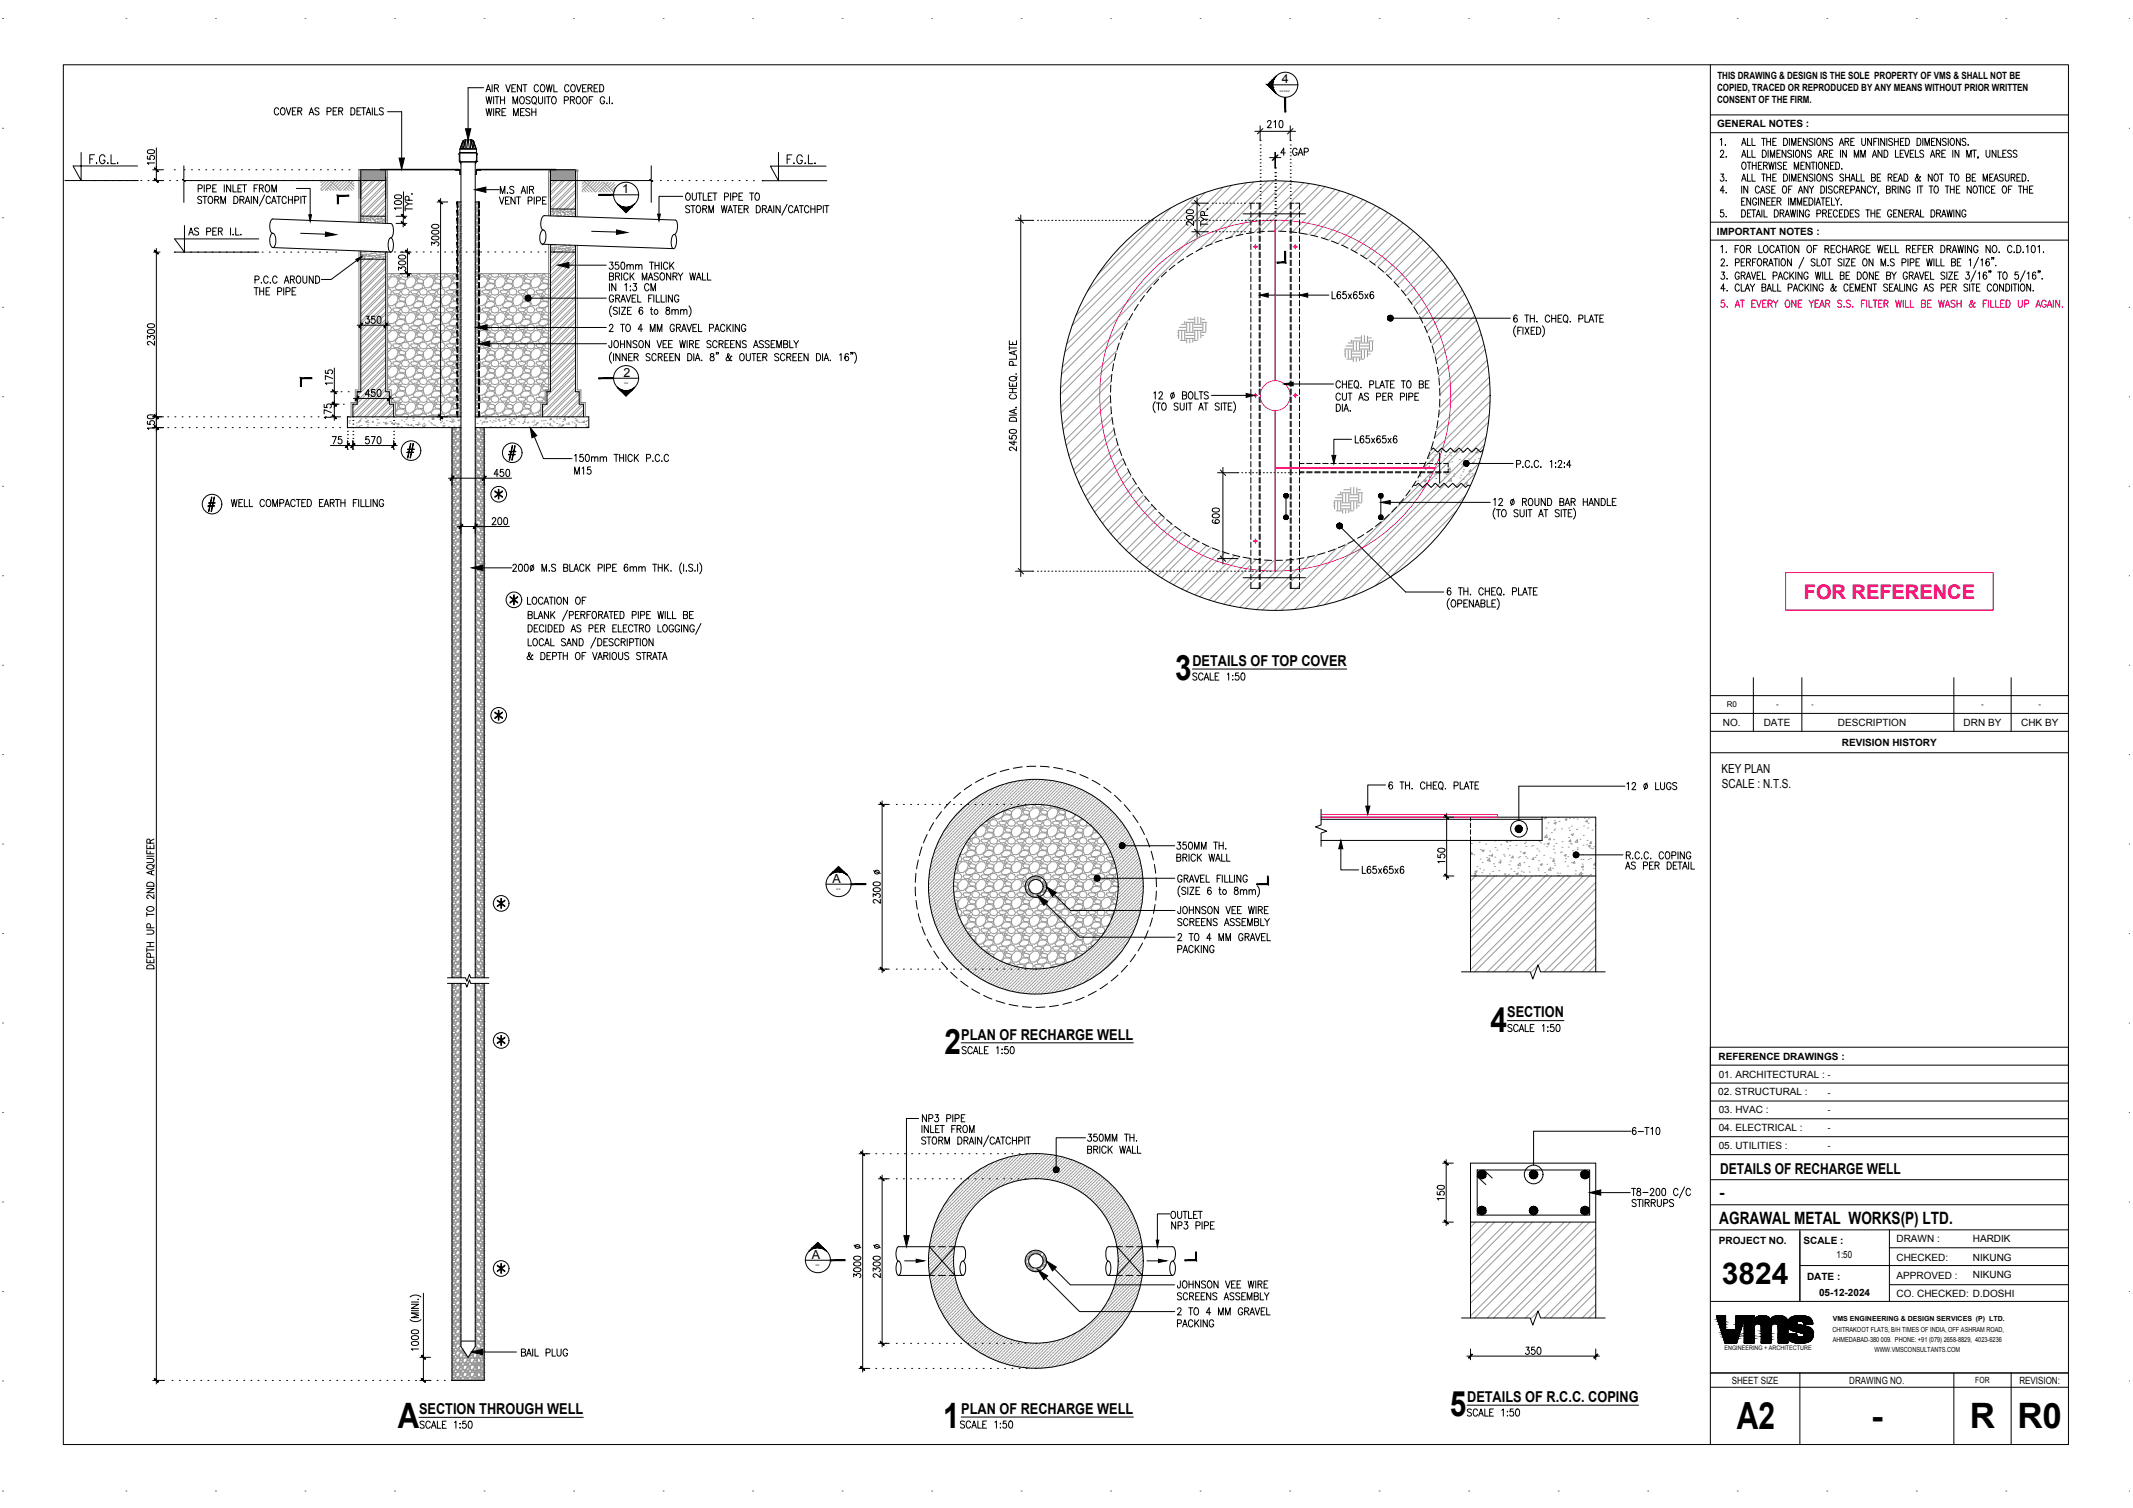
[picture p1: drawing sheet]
<svg xmlns="http://www.w3.org/2000/svg" width="594mm" height="420mm" viewBox="0 0 594 420" stroke-linecap="round" stroke-linejoin="round" font-family="sans-serif">
<defs><g id="words">
<text font-size="10.4" x="483.7" y="398.2">A2</text>
<g font-size="9.8">
<text x="327.3" y="189.5">3</text>
<text x="415.1" y="287.4">4</text>
<text x="263.1" y="293.6">2</text>
<text x="403.8" y="394.6">5</text>
<text x="110.8" y="397.9">A</text>
<text x="262.7" y="397.9">1</text>
<text x="521.1" y="398">-</text>
<text x="548.6" y="398">R</text>
<text x="561.9" y="398">R0</text>
</g>
<text font-size="8.4" x="479.5" y="357.9">3824</text>
<text font-size="5.6" fill="#f70000" x="502.4" y="166.8">FOR REFERENCE</text>
<g font-size="5.3">
<text x="158.7" y="133.4">M15</text>
<text x="453.3" y="317.5">6-T10</text>
</g>
<text font-size="4.9" x="168.3" y="76.2">350mm THICK</text>
<text font-size="4.7" x="478.9" y="340.9">AGRAWAL METAL WORKS(P) LTD.</text>
<text font-size="4.5" x="478.9" y="333.9">-</text>
<g font-size="4.2">
<text x="332.1" y="185.5">DETAILS OF TOP COVER</text>
<text x="419.8" y="283.5">SECTION</text>
<text x="267.7" y="289.7">PLAN OF RECHARGE WELL</text>
<text x="479.1" y="327">DETAILS OF RECHARGE WELL</text>
<text x="116.7" y="394">SECTION THROUGH WELL</text>
<text x="267.7" y="393.9">PLAN OF RECHARGE WELL</text>
<text x="408.6" y="390.6">DETAILS OF R.C.C. COPING</text>
</g>
<g font-size="3.5">
<text x="357" y="23.2">4</text>
<text x="173.3" y="53.9">1</text>
<text x="173.6" y="105">2</text>
<text x="479.5" y="215.4">KEY PLAN</text>
<text x="479.6" y="219.5">SCALE : N.T.S.</text>
<text x="231.8" y="245.9">A</text>
<text x="226.1" y="350.7">A</text>
</g>
<g font-size="2.8">
<text x="478.3" y="21.9">THIS DRAWING &amp; DESIGN IS THE SOLE PROPERTY OF VMS &amp; SHALL NOT BE</text>
<text x="478.3" y="25.2">COPIED, TRACED OR REPRODUCED BY ANY MEANS WITHOUT PRIOR WRITTEN</text>
<text x="478.3" y="28.6">CONSENT OF THE FIRM.</text>
<text x="478.2" y="35.5">GENERAL NOTES :</text>
<text x="478.2" y="65.4">IMPORTANT NOTES :</text>
<text x="479.9" y="202.3">NO.</text>
<text x="491.2" y="202.2">DATE</text>
<text x="511.9" y="202.3">DESCRIPTION</text>
<text x="546.9" y="202.3">DRN BY</text>
<text x="562.9" y="202.3">CHK BY</text>
<text x="513" y="207.7">REVISION HISTORY</text>
<text x="478.6" y="295.3">REFERENCE DRAWINGS :</text>
<text x="478.6" y="305.2">02. STRUCTURAL :</text>
<text x="478.7" y="300.3">01. ARCHITECTURAL : -</text>
<text x="509" y="305.2">-</text>
<text x="478.7" y="310.2">03. HVAC :</text>
<text x="509" y="310.2">-</text>
<text x="478.7" y="315.2">04. ELECTRICAL :</text>
<text x="509" y="315.2">-</text>
<text x="478.7" y="320.2">05. UTILITIES :</text>
<text x="509" y="320.2">-</text>
<text x="478.7" y="346.5">PROJECT NO.</text>
<text x="502.3" y="346.6">SCALE :</text>
<text x="528.2" y="346.1">DRAWN :</text>
<text x="549.5" y="346.1">HARDIK</text>
<text x="511.5" y="350.6">1:50</text>
<text x="528.2" y="351.3">CHECKED:</text>
<text x="549.5" y="351.3">NIKUNG</text>
<text x="503.3" y="356.6">DATE :</text>
<text x="528.2" y="356.2">APPROVED :</text>
<text x="549.5" y="356.2">NIKUNG</text>
<text x="506.6" y="361">05-12-2024</text>
<text x="528.2" y="361.4">CO. CHECKED: D.DOSHI</text>
<text x="482.3" y="385.5">SHEET SIZE</text>
<text x="515.1" y="385.5">DRAWING NO.</text>
<text x="562.5" y="385.5">REVISION:</text>
</g>
<text font-size="2.4" x="550.1" y="385.4">FOR</text>
<g font-size="2.2">
<text x="480.9" y="197">R0</text>
<text x="494.7" y="197">-</text>
<text x="504.5" y="197">-</text>
<text x="551.8" y="197">-</text>
<text x="567.8" y="197">-</text>
</g>
<g font-size="2.1">
<text x="356.3" y="25.8">-----</text>
<text x="173.8" y="107.3">--</text>
<text x="232.9" y="248.3">--</text>
<text x="227.1" y="353">--</text>
</g>
<g font-size="2">
<text x="510.4" y="371.1">CHITRAKOOT FLATS, B/H TIMES OF INDIA, OFF ASHRAM ROAD,</text>
<text x="510.4" y="368.1">VMS ENGINEERING &amp; DESIGN SERVICES (P) LTD.</text>
<text x="510.4" y="373.9">AHMEDABAD-380 009. PHONE: +91 (079) 2658-8829, 4023-6236</text>
<text x="522.1" y="376.7">WWW.VMSCONSULTANTS.COM</text>
</g>
<text font-size="1.7" x="480.3" y="376.3">ENGINEERING + ARCHITECTURE</text>
</g></defs>
<!-- layer: HATCH -->
<g fill="none" stroke="#989898" stroke-width=".28">
<path d="M89.4 52.8l.2 .3M89.8 50.4l-.4 .5M90.7 50.4l-1.3 1.3M90.9 52.7l.4 .4M91.3 52.3l.8 .8M91.6 50.4l-2.2 2.2M91.8 51.9l1.2 1.2M92 50.3l2.7 2.8M92.2 51.4l1.6 1.7M92.2 50.6l-2.5 2.5M92.8 50.3l.2 .3M93.3 50.3l-2.7 2.8"/>
<path d="M94.2 50.3l-1.2 1.1M95 50.3l-1.5 1.6M95.9 50.3l-2 2M96 52.7l.4 .4M96.4 52.3l.8 .8M96.7 50.3l-2.4 2.4M96.8 51.9l1.3 1.2M97 50.3l1.6 1.6M97.3 51.4l1.3 1.3M97.3 50.6l-2.5 2.5M97.8 50.3l.3 .3M98.4 50.3l-2.7 2.8"/>
<path d="M98.6 51.8l-.1 .1M98.6 51l-.5 .4M101.7 50.3l-1.3 1.2M102.3 50.3l-1.9 1.9M103.8 50.3l-3.4 3.3M104.5 50.3l-4.1 4M105.9 50.3l-5.5 5.4M106.6 50.3l-6.2 6.1M107.4 50.9l-7 6.9M107.4 53l-6.9 7M107.4 55.1l-5.1 5.1M107.4 57.2l-3 3.1"/>
<path d="M107.4 59.3l-.9 1M107.4 51.6l-7 7M107.4 53.7l-6.5 6.5M107.4 55.8l-4.4 4.5M107.4 57.9l-2.3 2.4M127.4 56.9h.1M127.4 58.9h.1M127.4 59.7h.4l.3 .4-.2 .5-.5 .3M127.4 57.7h.4l.3 .4-.2 .5-.4 .3M127.5 59.2l.8 .2-.6 .2-.2-.2zM127.5 57.2l.8 .2-.6 .2-.2-.2zM128 56.3l-.5 .6"/>
<path d="M128.3 56.3l.1 .1M128.4 57.8h-.4l.1 .1 .3-.1M128.4 56.4h-.3l-.4 .5 .2 .2h.5M128.4 57.1h.1M128.4 59.9l-.3 .2 .3 .3M128.4 57.9l-.3 .2 .3 .3M128.4 59.7h-.4l.1 .2 .3-.1M128.4 58.5h-.3l-.4 .4 .2 .2h.5M132.4 56.4h.4l.1-.1 .1 .6h.4M132.4 56.4l.5 .3-.5 .4M132.4 58.5l.5 .1-.5 .5M132.4 59.9l.5 .2-.1 .3h-.4"/>
<path d="M132.4 57.9l.5 .2-.1 .3h-.4M132.4 57.8h.1M132.4 59.7v.1M132.6 57.1h.6v.5h-.7l-.1-.2zM132.6 59.1h.6v.5h-.7l-.1-.2zM133.4 57.7l-.5 .4v.4l.1 .4h.4M133.4 59.7l-.5 .4v.4l.1 .4h.4M152.9 47.6h.1M152.9 47.9h.1M152.9 47.7h.1M153 47.7h.1M153.1 47.6h.1"/>
<path d="M153.1 47.8h.1M153.1 47.4h.1M153.1 47.9h.1M153.2 47.5h.1M153.3 47.5h.1M153.4 59.6h.1M153.4 58.9h.1M153.4 49.3l-.1 .1M153.7 59h.1M153.9 59.7h.1M153.9 58.8h.1M153.9 58.4h.1"/>
<path d="M153.9 59.1h.1M154 59.8h.1M154 58.6l-.1 .2zM154.1 59.5h.1M154.1 49.3l-.8 .8M154.2 59.5h.1M154.5 59.3h.1M154.4 58.8h.1M154.6 58.7h.1M154.8 59.1h.1M154.9 59.6h.1M154.9 58.9h.1"/>
<path d="M155 58.3h.1M155.1 59.9h.1M155.1 58.9l.1-.1zM155.3 59.4h.1M155.4 59.3h.1M155.4 58.9h.1M155.4 58.8l-.1 .1zM155.5 49.3l-2.2 2.2M155.9 59.2h.1M155.9 59.3h.1M155.9 58.6h.1M155.9 58.8h.1"/>
<path d="M155.9 59.5h.1M156 58.7l.2-.1zM156.1 58.6h.1M156.1 59.9h.1M156.1 60h.1M156.2 60h.1M156.2 49.3l-2.9 2.9M156.4 58.5h.1M156.5 58.9h.1M156.5 59.1h.1M156.6 59.2h.1M156.9 58.9l-.1 .1z"/>
<path d="M156.9 59.3h.1M156.9 59.2h.1M157 58.7h.1M157.1 58.4h.1M157.2 60h.1M157.2 59.5h.1zM157.3 58.4h.1M157.3 59.8h.1M157.3 59.1l.1 .2h-.2zM157.6 58.9h.1M157.6 49.3l-4.3 4.3M157.7 58.9h.1"/>
<path d="M157.8 59.7h.1M157.9 59h.1M157.9 59.9h.1M158 59.2h.1M158 58.5h.1M158.3 59l-.1 .2zM158.3 49.3l-5 5M158.4 58.9h.1M158.5 59.6h.1M158.6 59h.1M158.6 59.6h.1M158.9 58.7h.1"/>
<path d="M159 58.8h.1M159 59.1h.1M159 59.7h.1M159 58.4h.1M159 59.3h.1M159.1 58.9h.1M159.5 59.5v.2l-.2-.1zM159.6 59.4h.1M159.7 59.1h.1M159.8 49.3l-6.5 6.4M159.8 59.2l-.2 .1zM159.9 59.5h.1"/>
<path d="M160 59.6h.1M160 58.9h.1M160 58.5h.1M160.2 59.6h.1M160.1 59.3h.1M160.3 50.9l-6.9 6.9M160.3 53l-5.2 5.2M160.3 55.1l-3.2 3.2M160.3 57.2l-1.1 1.1M160.3 49.5l-7 6.9M160.3 51.6l-6.6 6.6M160.3 53.7l-4.6 4.5"/>
<path d="M160.3 55.8l-2.5 2.5M160.3 57.9l-.4 .4M160.4 47.7h.1M160.5 47.6h.1M160.5 47.7h.1M160.6 47.4h.1M160.6 47.5h.1M160.6 47.6h.1M160.7 47.5h.1M160.7 47.8h.1M160.7 47.4h.1M162.1 53.2l.3 .3"/>
<path d="M162.2 50.4l-.1 .1M162.5 52.7l.7 .8M162.7 50.4l3.1 3.1M162.9 52.3l1.2 1.2M162.9 50.6l-.8 .7M163.3 51.8l1.6 1.7M163.3 51l-1.2 1.2M163.6 50.5l.6 .5M164.5 50.6l-2.4 2.4M165.4 50.6l-1.2 1.2M166.2 50.6l-1.6 1.7M167 50.7l-2 2"/>
<path d="M167.1 53.1l.4 .4M167.5 52.7l.8 .8M167.8 50.7l-2.4 2.4M167.9 52.3l1.2 1.2M168.1 50.7l.7 .7M168.3 51.8l1.7 1.7M168.3 51l-2.4 2.5M168.8 51.4l2 2.1M168.8 51.4l-2.1 2.1M169 50.8l.2 .2M169.4 50.8l-.6 .6M170.2 50.8l-1 1"/>
<path d="M171.1 50.9l-1.5 1.4M171.3 52.3l-.8 .8M171.3 53.1l-.3 .4M171.3 51.4l-1.3 1.3M326.1 58l-23.3 23.2M332.8 54.8l-33.1 33.1M335.6 53.7l-37 37M340.6 52.2l-43.5 43.6M342.9 51.7l-46.3 46.4M347.2 51l-51.3 51.3M349.2 50.7l-53.6 53.6M353 50.5l-19.3 19.2"/>
<path d="M354.8 50.4l-17.7 17.7M358.2 50.5l-15.6 15.6M359.9 50.6l-14.9 14.9M363.1 50.9l-13.9 13.9M364.6 51.2l-13.4 13.4M367.6 51.7l-12.7 12.7M369 52l-12.4 12.4M371.8 52.8l-11.9 11.9M373.2 53.2l-11.7 11.6M375.8 54.1l-11.3 11.3M377.1 54.6l-11.1 11.1M379.5 55.6l-10.7 10.8"/>
<path d="M380.8 56.2l-10.7 10.7M383.1 57.4l-10.5 10.4M384.2 58l-10.3 10.4M386.5 59.3l-10.3 10.2M387.5 60l-10.1 10.1M100.5 61.6h.1M100.5 60.9h.1M100.7 71h.1M100.7 71.7h.1M100.7 70.4h.1M100.7 71.6h.1M100.7 70.9h.1"/>
<path d="M100.8 71.1h.1M100.9 71.1h.1M100.9 61.1h.1M100.9 61h.1M100.9 71.6h.2zM100.9 72.2l-.4 .5M101 61.7h.1M101 61.1h.1M101 60.8h.1M101.1 60.4h.1M101.1 61.8h.1M101.2 70.1h.1"/>
<path d="M101.2 60.6l-.1 .2zM101.2 71.4h.1M101.2 70.8h.1M101.2 61.5h.1M101.3 71.6h.1M101.4 61.5h.1M101.5 70.1h.1M101.5 72.2h.1M101.5 71.5h.1M101.5 61.3h.1M101.5 60.8h.1M101.5 71.8l.1 .2h-.2z"/>
<path d="M101.6 72.2l-1.1 1.1M101.7 71.6h.1M101.7 71l-.1 .1zM101.7 70.2h.1M101.7 70.9h.1M101.8 70h.1M101.8 60.7h.1M101.8 71.2h.1M101.9 61.1h.1M102 70.8h.1M102 70.9h.1M102.1 60.9h.1"/>
<path d="M102.1 61.6h.1M102.1 60.8h.1M102.1 60.3h.1M102.2 61.9h.1M102.2 72.2h.1M102.2 70.2h.1M102.3 71.4h.1M102.3 60.8l-.1 .2zM102.5 60.9l.1-.1zM102.5 71.4h.1M102.5 61.3h.1M102.5 61.4h.1"/>
<path d="M102.6 60.8h.1M102.7 70.9h.1M102.7 71.4h.1M102.7 72.1h.1M102.7 71.3h.1M102.7 70.8h.1M102.8 70.1h.1M102.9 71.2h.1M103 61.1h.1M103 61.3h.1M103 60.6h.1M103 72.2l-2.5 2.6"/>
<path d="M103.1 61.5h.1M103.1 60.8h.1M103.1 71.1l-.1 .2zM103.3 60.6h.1M103.2 70.8h.1M103.2 71.3h.1M103.2 60.6h.1M103.2 61.9h.1M103.2 70.6h.1M103.3 70h.1M103.3 72.1h.1M103.3 62h.1"/>
<path d="M103.3 70.2h.1M103.3 70l.1 .1M103.3 71.5h.1M103.4 72h.1M103.4 70v.1M103.5 60.5h.1M103.6 72.2l-3.1 3.3M103.7 71.2h.1M103.7 60.9h.1M103.7 71.3h.1M103.7 72h.1M103.7 61.1h.1"/>
<path d="M103.7 70.6h.1M103.7 70.5h.1M103.7 61.2h.1M103.8 71.8l.1 .1zM104 71.3h.1M104 71.2h.1M104 60.9l-.1 .1zM104 62h.1M104.1 60.7h.1M104.1 61.4h.1M104.1 61.2h.1M104.3 62h.1"/>
<path d="M104.3 60.4h.1M104.4 70.3h.1M104.3 70.5h.1M104.3 61.3l.2-.2v.2zM104.5 61.4h.1M104.4 60.4h.1M104.4 71.5h.1M104.4 70.2h.1M104.4 71.9h.1M104.5 61.8h.1M104.5 70.4h.1M104.5 71.3l-.1 .1z"/>
<path d="M104.7 71.8h.1M104.7 61h.1M104.8 70.5h.1M104.8 71.1h.1M104.8 71h.1M104.8 60.9h.1M105 61.7h.1M105 61h.1M105.1 71.3h.1M105.1 61.2h.1M105.1 61.9h.1M105.1 60.5h.1"/>
<path d="M105.1 72.2l-4.6 4.7M105.2 71.8h.1M105.2 71h.1M105.4 62h.1M105.4 70.4l.2-.2v.2zM105.4 70.3h.1M105.4 61v.1zM105.5 71.6h.1M105.6 71.1h.1M105.5 70.3h.1M105.5 60.9h.1M105.6 71.7h.1"/>
<path d="M105.6 61.6h.1M105.7 71.7h.1M105.7 71h.1M105.7 70.2h.1M105.7 61.7h.1M105.8 71h.1M105.8 61h.1M105.8 70.3h.1M105.8 72.2l-5.3 5.4M105.9 71.6h.1M105.9 71.4v.1zM106 70.8h.1"/>
<path d="M106 60.8h.2zM106 60.7h.1M106.1 61.7h.1M106.1 71.3h.1M106.2 60.4h.1M106.2 61.1h.1M106.2 61.3h.1M106.2 70.2h.1M106.3 60.8h.1M106.5 62.1h.1M106.5 70.9h.1M106.5 61.6l.1-.2v.3z"/>
<path d="M106.5 70.3h.1M106.5 71.6h.1M106.8 71.9h.1M106.8 71.5h.1M106.8 72.2h.1M106.8 71.6h.1M106.8 70.2h.1M106.8 61.4h.1M106.8 70.9h.1M106.8 61.1h.1M106.9 61.1l-.1 .2zM107 62.2h.1"/>
<path d="M107 61.5h.1M107.1 60.9h.1M107.1 61.6h.1M107.1 70.5h.2zM107.2 70.6h.1M107.2 60.5h.1M107.2 71.4h.1M107.2 72.2h.1M107.2 61.7l.1-.1zM107.2 71.5h.1M107.2 72.2l-6.7 6.8M107.3 61.3h.1"/>
<path d="M107.4 71.5l-.1 .1zM107.4 74.1l-6.9 7M107.4 76.3l-6.9 6.9M107.4 78.4l-6.9 7M107.4 60l-.2 .3M107.4 72.7l-6.9 7M107.4 74.8l-6.9 7M107.4 76.9l-6.9 7M107.4 79.1l-6.9 6.9M107.9 79.1l.1-.9 1.1-1.1 1.2 .1 .6 .9-.4 1.2-1.1 .9h-1l-.5-1M109 76.3l-.2 .7-.9 .3M109.4 76.3l.5 .6 1.2-.1 .4-.5"/>
<path d="M110.8 77.3l.4-.2 .6 .2-.8 .4zM110.9 79.1h1.3l.7 .4-.2 .7-1.1 .5h-1.2l-.3-.6zM111 78.2l.5-.5 1.1 .2 .3 .3v.3l-.2 .5-1.3-.2zM111.9 76.3h-.1M113 78.2l1.1-1.1 1.2 .1 .6 .9-.4 1.2-1.1 .9h-1.1l-.4-1zM114 76.3l-.2 .7-.9 .3-.8-.3-.3-.7M114.4 76.3l.5 .6 1.2-.1 .4-.5M115.8 77.3l.3-.2 .7 .2-.8 .4zM115.9 79.1h1.3l.7 .4-.2 .7-1.1 .5h-1.2l-.4-.6zM116 78.2l.5-.5 1 .2 .4 .3v.3l-.2 .5-1.3-.2zM116.9 76.3h-.1M118 78.2l1.1-1.1 1.2 .1 .5 .9-.3 1.2-1.1 .9h-1.1l-.4-1z"/>
<path d="M119 76.3l-.2 .7-.9 .3-.8-.3-.3-.7M119.4 76.3l.5 .6 1.2-.1 .4-.5M120.8 77.3l.3-.2 .6 .2-.7 .4zM120.9 79.1h1.3l.6 .4-.1 .7-1.1 .5h-1.3l-.3-.6zM121 78.2l.5-.5 1 .2 .4 .3v.3l-.2 .5-1.3-.2zM121.8 76.3h.1M123 78.2l1.1-1.1 1.2 .1 .5 .9-.3 1.2-1.1 .9h-1.1l-.4-1zM124 76.3l-.2 .7-.9 .3-.9-.3-.3-.7M124.4 76.3l.5 .6 1.2-.1 .4-.5M125.8 77.3l.3-.2 .6 .2-.7 .4zM126.7 76.3l.3 .7 .4 .1M126.8 76.3h.1"/>
<path d="M127.4 79.2l-1.5-.1-.9 1 .3 .6h1.3l.8-.4M127.4 62.9h.1M127.4 64.9h.1M127.4 66.9h.1M127.4 68.9h.1M127.4 70.9h.1M127.4 72.9h.1M127.4 74.9h.1M127.4 76.8h.1M127.4 78.9h.1M127.4 63.7h.4l.3 .4-.2 .5-.4 .3M127.4 67.7h.4l.3 .3-.2 .6-.4 .3"/>
<path d="M127.4 71.6l.4 .1 .3 .3-.2 .5-.4 .4M127.4 75.6l.4 .1 .3 .3-.2 .5-.4 .3M127.4 79.6h.4l.3 .4-.2 .5-.4 .4M127.4 77.6l.4 .1 .3 .3M127.4 73.6l.4 .1 .3 .4M127.4 69.7h.4l.3 .3M127.4 65.7h.4l.3 .4M127.4 61.7h.4l.3 .4M127.4 77.8l-.9-.1-.5 .5 .4 .6 1 .1M127.5 79.1l.8 .2-.6 .3-.2-.3zM127.5 77.1l.8 .2-.6 .2-.2-.2zM127.5 75.2l.8 .1-.6 .2-.2-.2z"/>
<path d="M127.5 73.2l.8 .1-.6 .2-.2-.2zM127.5 71.2l.8 .1-.6 .3zM127.5 69.2l.8 .1-.6 .3zM127.5 67.2l.8 .1-.6 .3-.2-.3zM127.5 65.2l.8 .1-.6 .3-.2-.3zM127.5 63.2l.8 .1-.6 .3-.2-.3zM127.5 61.2l.8 .2-.6 .2-.2-.2zM127.9 77.1h.5M127.9 65.1h.5M127.9 61.1h.5M128 77.7h.4l-.3 .2zM128 73.7l.4 .1-.3 .1z"/>
<path d="M128 71.7h.4l-.3 .2zM128 69.7h.4l-.3 .2zM128 65.7l.4 .1-.3 .1zM128 61.7l.4 .1-.3 .1zM128.1 62.1l-.2 .5-.4 .3M128.1 66.1l-.2 .5-.4 .3M128.1 70l-.2 .5-.4 .4M128.1 74.1l-.2 .4-.4 .4M128.1 78l-.2 .5-.4 .4M128.1 62.1l.3 .3M128.1 66.1l.3 .3M128.1 70.1l.3 .2"/>
<path d="M128.1 74.1l.3 .2M128.1 78.1l.3 .2M128.4 73.1h.1M128.4 71.1h.1M128.4 69.1h.1M128.4 67.1h.1M128.4 65.1h.1M128.4 63.1h.1M128.4 79.9l-.3 .2 .3 .2M128.4 77.9l-.3 .2M128.4 75.9l-.3 .2 .3 .2M128.4 73.9l-.3 .2"/>
<path d="M128.4 71.9l-.3 .2 .3 .2M128.4 69.9l-.3 .2M128.4 67.9l-.3 .2 .3 .2M128.4 65.9l-.3 .2M128.4 63.9l-.3 .2 .3 .3M128.4 61.9l-.3 .2M128.4 79.7h-.4l.1 .2 .3-.2M128.4 75.7h-.4l.1 .2 .3-.2M128.4 67.7h-.4l.1 .2 .3-.2M128.4 63.7h-.4l.1 .2 .3-.1M128.4 78.4h-.3l-.4 .4 .2 .3h.5M128.4 76.4h-.3l-.4 .4 .2 .3"/>
<path d="M128.4 74.4h-.3l-.4 .4 .2 .3h.5M128.4 72.4h-.3l-.4 .4 .2 .2 .5 .1M128.4 70.4h-.3l-.4 .4 .2 .2 .5 .1M128.4 68.4h-.3l-.4 .4 .2 .3h.5M128.4 66.4h-.3l-.4 .4 .2 .3h.5M128.4 64.4h-.3l-.4 .4 .2 .3M128.4 62.5h-.3l-.4 .3 .2 .3h.5M128.4 60.5h-.3l-.4 .3 .2 .3M128.4 61.1h.1M128.4 77.1h.1M132.4 79.7h.1M132.4 63.7v.1"/>
<path d="M132.4 75.7h.1M132.4 60.5l.5 .1-.1 .3-.4 .2M132.4 62.5l.5 .1-.1 .3-.4 .2M132.4 64.4l.5 .2-.1 .3-.4 .2M132.4 66.4l.5 .2-.1 .3-.4 .2M132.4 68.4l.5 .2-.1 .3-.4 .2M132.4 70.4l.5 .2-.5 .5M132.4 72.4l.5 .2-.5 .5M132.4 74.4l.5 .2-.5 .5M132.4 76.4l.5 .2-.5 .5M132.4 78.4l.5 .2-.1 .3-.4 .2M132.4 79.9l.5 .2-.1 .3-.4-.1"/>
<path d="M132.4 77.9l.5 .2-.1 .3-.4-.1M132.4 75.9l.5 .2-.1 .3-.4-.1M132.4 73.9l.5 .2-.1 .3-.4-.1M132.4 71.9l.5 .2-.1 .3-.4-.1M132.4 69.9l.5 .2-.1 .3-.4-.1M132.4 67.9l.5 .2-.1 .3-.4-.1M132.4 65.9l.5 .2-.1 .3h-.4M132.4 63.9l.5 .2-.1 .3h-.4M132.4 61.9l.5 .2-.1 .3h-.4M132.4 65.8h.1M132.4 67.7h.1M132.4 69.7h.1"/>
<path d="M132.4 71.7h.1M132.4 61.7v.1M132.4 73.7v.1M132.4 77.7h.1M132.6 79l.6 .1v.5h-.7zM132.6 65.1h.6v.5h-.7zM132.6 67.1h.6v.5h-.7zM132.6 69.1h.6v.5h-.7zM132.6 61.1h.6v.5h-.7l-.1-.2zM132.6 63l.6 .1v.5h-.7l-.1-.3zM132.6 71h.6v.6h-.7l-.1-.3zM132.6 73h.6v.6h-.7l-.1-.3z"/>
<path d="M132.6 75l.6 .1v.5h-.7l-.1-.3zM132.6 77l.6 .1v.5h-.7l-.1-.3zM133.4 77.7l.7-.6 1.2 .1 .5 .9-.4 1.2-1.1 .9h-.9M133.4 67.7l-.5 .4v.4l.1 .4h.4M133.4 69.7l-.5 .4v.4l.1 .4h.4M133.4 71.6l-.5 .5v.4l.1 .4h.4M133.4 73.6l-.5 .5v.4l.1 .4h.4M133.4 75.6l-.5 .4v.5l.1 .3h.4M133.4 63.7l-.5 .4v.4l.1 .4h.4M133.4 79.6l-.5 .4v.4l.1 .4 .4 .1M133.4 77.6l-.5 .4v.5l.1 .3 .4 .1M133.4 65.7l-.5 .4v.4l.1 .4h.4"/>
<path d="M133.4 61.7l-.5 .4v.4l.1 .4h.4M133.9 76.3l-.2 .7-.3 .1M134.4 76.3l.5 .6 1.1-.1 .5-.5M135.7 77.3l.4-.2 .6 .2-.7 .4zM135.9 79.1h1.2l.7 .4-.2 .7-1 .5h-1.3l-.3-.6zM136 78.2l.5-.5 .9 .2 .5 .3v.3l-.3 .5-1.2-.2zM136.8 76.3l.2 .7 .9 .3 .8-.3 .2-.7M137.9 78.2l1.2-1.1 1.1 .1 .6 .9-.4 1.2-1.1 .9h-1.1l-.3-1zM139.3 76.3l.6 .6 1.1-.1 .4-.5M140.7 77.3l.4-.2 .6 .2-.7 .4zM140.9 79.1h1.2l.7 .4-.2 .7-1.1 .5h-1.2l-.4-.6zM141 78.2l.5-.5 .9 .2 .5 .3v.3l-.3 .5-1.3-.2z"/>
<path d="M141.8 76.3h.1M142.9 78.2l1.1-1.1 1.2 .1 .6 .9-.4 1.2-1.1 .9h-1.1l-.3-1zM143.9 76.3l-.2 .7-.8 .3-.9-.3-.3-.7M144.3 76.3l.6 .6 1.1-.1 .4-.5M145.7 77.3l.4-.2 .6 .2-.7 .4zM145.8 79.1h1.3l.7 .4-.2 .7-1.1 .5h-1.2l-.4-.6zM146 78.2l.5-.5 .9 .2 .4 .3v.3l-.2 .5-1.3-.2zM146.8 76.3h.1M147.9 78.2l1.1-1.1 1.2 .1 .6 .9-.4 1.2-1.1 .9h-1.1l-.4-1zM148.9 76.3l-.2 .7-.9 .3-.8-.3-.3-.7M149.3 76.3l.5 .6 1.2-.1 .4-.5M150.7 77.3l.4-.2 .6 .2-.8 .4z"/>
<path d="M150.8 79.1h1.3l.7 .4-.2 .7-1.1 .5h-1.2l-.4-.6zM151.4 77.7l1 .2 .4 .3-.2 .8-1.3-.2-.4-.6zM151.7 76.3l.3 .7 .8 .3M151.8 76.3h-.1M152.8 79.2h.1M152.8 77.3h.1M152.8 79.1v.1M153.5 69.7h.1M153.5 69.1h.1M153.6 68.4h.1M153.6 68.9h.1M153.7 69.1h.1"/>
<path d="M153.7 70.2l-.3 .3M153.9 69.6h.1M154.1 69.4h.1M154.1 68.8h.1M154.2 69.6h.1M154.2 60.2h.1M154.3 68.2h.1M154.3 70.2h.1M154.3 69.5h.1M154.4 70.2l-1 1M154.4 69.8v.2h-.2zM154.5 69l-.1 .1z"/>
<path d="M154.5 68.9h.1M154.5 69.6h.1M154.6 68.3h.1M154.7 69.2h.1M154.8 68.8h.1M154.8 60.1h.1M154.9 68.9h.1M155 60.2h.1M155.1 70.2h.1M155.1 69.4h.1M155.3 69.4h.1M155.3 60.1h.1"/>
<path d="M155.6 68.9h.1M155.6 60.1h.1M155.6 69.4h.1M155.6 70.1h.1M155.6 68.8h.1M155.8 69.2h.1M155.8 70.2l-2.4 2.4M155.9 60.1h.1M155.9 69.1v.2zM156.1 68.8h.1M156.1 69.3h.1M156.1 68.6h.1"/>
<path d="M156.1 70.1h.1M156.2 69.5h.1M156.3 70h.1M156.4 70.2l-3 3.1M156.5 69.9h.1M156.5 69.2h.1M156.5 70.2h.1M156.6 68.6h.1M156.6 69.3h.1M156.6 68.5h.1M156.8 69.7h.1M156.8 69.3h.1"/>
<path d="M156.8 69.2h.1M156.9 60h.1M157.1 68.3h.2zM157.2 68.6h.1M157.3 69.5h.1M157.3 69.9h.1M157.3 68.4h.1M157.4 69.3l-.1 .1zM157.6 69.8h.1M157.6 69.1h.1M157.6 68.5h.1M157.7 69h.1"/>
<path d="M157.8 70.2l-4.4 4.5M157.9 69.3h.1M158.1 69.7h.1M158.1 69h.1M158.2 60h.1M158.3 69.6h.1M158.3 68.3h.1M158.3 69.1h.2zM158.4 68.3h.1M158.4 60.3h.1M158.4 69.7h.1M158.6 69h.1"/>
<path d="M158.6 70.2l-5.2 5.3M158.6 69.7h.1M158.7 69h.1M158.7 68.3h.1M158.8 69.7h.1M158.8 69.4l-.1 .1zM158.9 68.8h.1M158.9 69.4h.1M159.3 60.1h.1M159.3 68.9h.1M159.3 60.3h.1M159.4 69.6h.1"/>
<path d="M159.7 69.9h.1M159.6 70.2h.1M159.6 69.5h.1M159.6 69.6h.1M159.6 68.9h.1M159.8 60.2h.1M160 60.3h.1M160 70.2l-6.7 6.6M160 68.6h.1M160 68.5l.1-.1zM160 69.4h.1M160 70.2h.1"/>
<path d="M160 69.5h.1M160.3 69.5l-.2 .2zM160.3 72.7l-7 7M160.3 72l-7 7M160.3 74.1l-7 7M160.3 76.2l-7 7M160.3 78.3l-7 7M160.3 70.6l-7 7M160.3 74.8l-7 7M160.3 76.9l-7 7M160.3 79.1l-7 6.9M321.5 60.8l-15.8 15.8"/>
<path d="M389.7 61.4l-10.1 10M390.7 62.1l-10 10.1M392.7 63.6l-10 10M393.6 64.4l-9.9 10M395.5 66.1l-9.9 9.9M396.4 66.9l-9.8 9.9M398.2 68.7l-9.8 9.9M399.1 69.6l-9.9 9.9M400.7 71.5l-9.9 9.9M401.5 72.4l-9.9 10M403.1 74.4l-10 10M403.8 75.5l-10 10"/>
<path d="M405.2 77.5l-10.1 10.2M405.9 78.6l-10.2 10.2M107.4 86.8l-6.9 7M107.4 80.5l-6.9 7M107.4 82.6l-6.9 7M107.4 84.7l-6.9 7M107.4 89l-6.9 6.9M107.4 91.1l-6.9 6.9M107.4 93.2l-6.9 6.9M107.4 95.3l-6.9 6.9M107.4 97.4l-6.9 7M107.4 99.5l-6.9 7"/>
<path d="M107.4 81.2l-6.9 7M107.4 83.3l-6.9 7M107.4 85.4l-6.9 7M107.4 87.5l-6.9 7M107.4 89.6l-6.9 7M107.4 91.8l-6.9 6.9M107.4 93.9l-6.9 7M107.4 96l-6.9 7M107.4 98.1l-6.9 7M107.9 99.1l.1-1 1.1-1.1 1.2 .2 .6 .9-.4 1.2-1.1 .8h-1l-.5-.9M107.9 94.1l.1-1 1.1-1 1.2 .1 .6 .9-.4 1.2-1.1 .9-1-.1-.5-.9M107.9 89.1l.1-1 1.1-1 1.2 .1 .6 .9-.4 1.2-1.1 .9-1-.1-.5-.9"/>
<path d="M107.9 84.1l.1-.9 1.1-1.1 1.2 .1 .6 .9-.4 1.2-1.1 .9-1-.1-.5-.9M107.9 80.4l.8 .3 .3 .6-.2 .7-.9 .2M107.9 85.4l.8 .3 .3 .6-.2 .7-.9 .2M107.9 90.3l.8 .3 .3 .7-.2 .7-.9 .2M107.9 95.3l.8 .3 .3 .6-.2 .8-.9 .2M109.5 95.9l1-.1 1 .2v.2l-.4 .5-1.2 .2-.5-.7zM109.5 90.9l1-.1 1 .2v.3l-.4 .5-1.2 .1-.5-.6zM109.5 85.9l1-.1 1 .2v.3l-.4 .5-1.2 .1-.5-.6zM109.5 80.9l1-.1 1 .2v.3l-.4 .5-1.2 .1-.5-.6zM110.8 97.2l.4-.2 .6 .3-.8 .4zM110.8 92.2l.4-.1 .6 .2-.8 .4zM110.8 87.2l.4-.1 .6 .2-.8 .4z"/>
<path d="M110.8 82.2l.4-.1 .6 .2-.8 .4zM110.9 84h1.3l.7 .5-.2 .7-1.1 .5h-1.2l-.3-.7zM110.9 89h1.3l.7 .5-.2 .7-1.1 .5-1.2-.1-.3-.6zM110.9 94h1.3l.7 .5-.2 .7-1.1 .5-1.2-.1-.3-.6zM110.9 99h1.3l.7 .5-.2 .6-1.1 .6-1.2-.1-.3-.6zM111 83.2l.5-.5 1.1 .2 .3 .3v.3l-.2 .5-1.3-.2zM111 98.1l.5-.5 1.1 .2 .3 .3v.3l-.2 .5-1.3-.2zM111 93.1l.5-.4 1.1 .1 .3 .3v.3l-.2 .5-1.3-.1zM111.5 87.7l1.1 .1 .3 .4-.2 .7-1.3-.1-.4-.6zM111.8 81.3l.3 .7 .8 .2 .9-.2 .2-.7-.3-.6-.8-.3-.8 .2-.3 .7M111.8 86.3l.3 .7 .8 .2 .9-.2 .2-.7-.3-.6-.8-.4-.8 .3-.3 .7M111.8 91.3l.3 .7 .8 .2 .9-.2 .2-.7-.3-.7-.8-.3-.8 .3-.3 .7"/>
<path d="M111.8 96.2l.3 .8 .8 .2 .9-.2 .2-.8-.3-.6-.8-.3-.8 .3-.3 .6M113 98.1l1.1-1.1 1.2 .2 .6 .9-.4 1.2-1.1 .8h-1.1l-.4-.9zM113 93.1l1.1-1 1.2 .1 .6 .9-.4 1.2-1.1 .9-1.1-.1-.4-.9zM113 88.1l1.1-1 1.2 .1 .6 .9-.4 1.2-1.1 .9-1.1-.1-.4-.9zM113 83.2l1.1-1.1 1.2 .1 .6 .9-.4 1.2-1.1 .9-1.1-.1-.4-.9zM114.5 95.9l1-.1 1 .2v.2l-.4 .5-1.2 .2-.5-.7zM114.5 85.9l1-.1 1 .2v.3l-.4 .5-1.2 .1-.5-.6zM114.5 90.9l1-.1 1 .2v.3l-.4 .5-1.2 .1-.5-.6zM114.5 80.9l1-.1 1 .2v.3l-.4 .5-1.2 .1-.5-.6zM115.8 97.2l.3-.2 .7 .3-.8 .4zM115.8 92.2l.3-.1 .7 .2-.8 .4zM115.8 87.2l.3-.1 .7 .2-.8 .4z"/>
<path d="M115.8 82.2l.3-.1 .7 .2-.8 .4zM115.9 84h1.3l.7 .5-.2 .7-1.1 .5h-1.2l-.4-.7zM115.9 89h1.3l.7 .5-.2 .7-1.1 .5-1.2-.1-.4-.6zM115.9 94h1.3l.7 .5-.2 .7-1.1 .5-1.2-.1-.4-.6zM115.9 99h1.3l.7 .5-.2 .6-1.1 .6-1.2-.1-.4-.6zM116 83.2l.5-.5 1 .2 .4 .3v.3l-.2 .5-1.3-.2zM116 98.1l.5-.5 1 .2 .4 .3v.3l-.2 .5-1.3-.2zM116 93.1l.5-.4 1 .1 .4 .3v.3l-.2 .5-1.3-.1zM116.5 87.7l1 .1 .4 .4-.2 .7-1.3-.1-.4-.6zM116.8 81.3l.3 .7 .8 .2 .9-.2 .2-.7-.3-.6-.8-.3-.8 .2-.3 .7M116.8 86.3l.3 .7 .8 .2 .9-.2 .2-.7-.3-.6-.8-.4-.8 .3-.3 .7M116.8 91.3l.3 .7 .8 .2 .9-.2 .2-.7-.3-.7-.8-.3-.8 .3-.3 .7"/>
<path d="M116.8 96.2l.3 .8 .8 .2 .9-.2 .2-.8-.3-.6-.8-.3-.8 .3-.3 .6M118 98.1l1.1-1.1 1.2 .2 .5 .9-.3 1.2-1.1 .8h-1.1l-.4-.9zM118 93.1l1.1-1 1.2 .1 .5 .9-.3 1.2-1.1 .9-1.1-.1-.4-.9zM118 88.1l1.1-1 1.2 .1 .5 .9-.3 1.2-1.1 .9-1.1-.1-.4-.9zM118 83.2l1.1-1.1 1.2 .1 .5 .9-.3 1.2-1.1 .9-1.1-.1-.4-.9zM119.5 95.9l1-.1 .9 .2 .1 .2-.4 .5-1.2 .2-.5-.7zM119.5 85.9l1-.1 .9 .2 .1 .3-.4 .5-1.2 .1-.5-.6zM119.5 90.9l1-.1 .9 .2 .1 .3-.4 .5-1.2 .1-.5-.6zM119.5 80.9l1-.1 .9 .2 .1 .3-.4 .5-1.2 .1-.5-.6zM120.8 82.2l.3-.1 .6 .2-.7 .4zM120.8 97.2l.3-.2 .6 .3-.7 .4zM120.8 92.2l.3-.1 .6 .2-.7 .4z"/>
<path d="M120.8 87.2l.3-.1 .6 .2-.7 .4zM120.9 84h1.3l.6 .5-.1 .7-1.1 .5h-1.3l-.3-.7zM120.9 89h1.3l.6 .5-.1 .7-1.1 .5-1.3-.1-.3-.6zM120.9 94h1.3l.6 .5-.1 .7-1.1 .5-1.3-.1-.3-.6zM120.9 99h1.3l.6 .5-.1 .6-1.1 .6-1.3-.1-.3-.6zM121 98.1l.5-.5 1 .2 .4 .3v.3l-.2 .5-1.3-.2zM121 83.2l.5-.5 1 .2 .4 .3v.3l-.2 .5-1.3-.2zM121 93.1l.5-.4 1 .1 .4 .3v.3l-.2 .5-1.3-.1zM121 88.2l.5-.5 1 .1 .4 .4v.3l-.2 .4-1.3-.1zM121.7 81.3l.3 .7 .9 .2 .9-.2 .2-.7-.3-.6-.8-.3-.8 .2-.3 .7M121.7 86.3l.3 .7 .9 .2 .9-.2 .2-.7-.3-.6-.8-.4-.8 .3-.3 .7M121.7 91.3l.3 .7 .9 .2 .9-.2 .2-.7-.3-.7-.8-.3-.8 .3-.3 .7"/>
<path d="M121.7 96.2l.3 .8 .9 .2 .9-.2 .2-.8-.3-.6-.8-.3-.8 .3-.3 .6M123 98.1l1.1-1.1 1.2 .2 .5 .9-.3 1.2-1.1 .8h-1.1l-.4-.9zM123 93.1l1.1-1 1.2 .1 .5 .9-.3 1.2-1.1 .9-1.1-.1-.4-.9zM123 88.1l1.1-1 1.2 .1 .5 .9-.3 1.2-1.1 .9-1.1-.1-.4-.9zM123 83.2l1.1-1.1 1.2 .1 .5 .9-.3 1.2-1.1 .9-1.1-.1-.4-.9zM124.5 80.9l1-.1 .9 .2 .1 .3-.4 .5-1.2 .1-.5-.6zM124.5 95.9l1-.1 .9 .2 .1 .2-.4 .5-1.2 .2-.5-.7zM124.5 90.9l1-.1 .9 .2 .1 .3-.4 .5-1.2 .1-.5-.6zM124.5 85.9l1-.1 .9 .2 .1 .3-.4 .5-1.2 .1-.5-.6zM125.8 97.2l.3-.2 .6 .3-.7 .4zM125.8 92.2l.3-.1 .6 .2-.7 .4zM125.8 87.2l.3-.1 .6 .2-.7 .4z"/>
<path d="M125.8 82.2l.3-.1 .6 .2-.7 .4zM126.7 81.3l.3 .7 .4 .1M126.7 86.3l.3 .7 .4 .1M126.7 91.3l.3 .7 .4 .1M126.7 96.2l.3 .8h.4M127.4 97.8l-.9-.2-.5 .5 .4 .6 1 .2M127.4 92.8l-.9-.1-.5 .4 .4 .7 1 .1M127.4 84.2l-1.5-.2-.9 1 .3 .7h1.3l.8-.4M127.4 89.2l-1.5-.2-.9 1 .3 .6 1.3 .1 .8-.4M127.4 94.2l-.2-.2h-1.3l-.9 1 .3 .6 1.3 .1 .8-.4M127.4 99.2l-.2-.2h-1.3l-.9 1 .3 .6 1.3 .1 .8-.4M127.4 80.9h.1"/>
<path d="M127.4 82.9h.1M127.4 84.9h.1M127.4 86.8h.1M127.4 88.8h.1M127.4 90.8h.1M127.4 92.8h.1M127.4 93.6h.4l.3 .4-.2 .5-.5 .3M127.4 96.8h.1M127.4 98.8h.1M127.4 83.6l.4 .1 .3 .3-.2 .5-.4 .4M127.4 85.6l.4 .1 .3 .3-.2 .5-.4 .3M127.4 91.6h.4l.3 .4-.2 .5-.4 .3"/>
<path d="M127.4 95.6h.4l.3 .4-.2 .5-.4 .3M127.4 99.6h.4l.3 .4M127.4 97.6h.4l.6 .7M127.4 89.6h.4l.3 .4M127.4 87.6h.4l.3 .4M127.4 81.6l.4 .1 .3 .3M127.4 87.8l-.9-.1-.5 .5 .4 .6 1 .1M127.4 82.8l-.9-.1-.5 .5 .4 .6 1 .1M127.4 80.5l-.3 .1-.3 .7M127.4 85.5l-.3 .1-.3 .7M127.4 90.5l-.3 .1-.3 .7M127.4 95.5l-.3 .1-.3 .6"/>
<path d="M127.5 87.1l.8 .2-.6 .2zM127.5 99.1l.8 .1-.6 .3-.2-.3zM127.5 97.1l.8 .2-.6 .2-.2-.2zM127.5 95.1l.8 .2-.6 .2-.2-.2zM127.5 93.1l.8 .2-.6 .2-.2-.2zM127.5 91.1l.8 .2-.6 .2-.2-.2zM127.5 89.1l.8 .2-.6 .2-.2-.2zM127.5 85.1l.8 .2-.6 .2zM127.5 83.1l.8 .2-.6 .2-.2-.2zM127.5 81.1l.8 .2-.6 .2-.2-.2zM127.9 99h.5M127.9 95l.5 .1"/>
<path d="M127.9 81l.5 .1M128 99.6l.4 .1-.3 .1zM128 95.6l.4 .1-.3 .2zM128 89.6l.4 .1-.3 .1zM128 87.6l.4 .1-.3 .2zM128 83.7h.4l-.3 .2zM128.1 82l-.2 .5-.4 .4M128.1 88l-.2 .5-.4 .3M128.1 90l-.2 .5-.4 .3M128.1 98l-.2 .5-.4 .3M128.1 100l-.2 .5-.4 .3M128.1 82.1l.3 .2"/>
<path d="M128.1 88l.3 .3M128.1 90l.3 .3M128.4 99h.1M128.4 97h.1M128.4 91h.1M128.4 89h.1M128.4 87.1h.1M128.4 85.1h.1M128.4 83.1h.1M128.4 81.1h.1M128.4 95.8l-.3 .2 .3 .3M128.4 99.8l-.3 .2"/>
<path d="M128.4 97.8l-.3 .2M128.4 93.8l-.3 .2 .3 .3M128.4 91.8l-.3 .2 .3 .3M128.4 89.8l-.3 .2M128.4 87.9l-.3 .1M128.4 85.9l-.3 .1 .3 .3M128.4 83.9l-.3 .1 .3 .3M128.4 81.8l-.3 .3M128.4 97.6h-.4l.1 .2 .3-.1M128.4 93.7h-.4l.1 .1 .3-.1M128.4 91.7h-.4l.1 .1 .3-.1M128.4 85.7h-.4l.1 .2 .3-.2"/>
<path d="M128.4 81.7h-.4l.1 .2 .3-.2M128.4 98.4h-.3l-.4 .3 .2 .3M128.4 96.4h-.3l-.4 .3 .2 .3h.5M128.4 94.4h-.3l-.4 .4 .2 .2M128.4 92.4h-.3l-.4 .4 .2 .2h.5M128.4 90.4h-.3l-.4 .4 .2 .2h.5M128.4 88.4h-.3l-.4 .4 .2 .2h.5M128.4 86.4h-.3l-.4 .4 .2 .2 .5 .1M128.4 84.4h-.3l-.4 .4 .2 .2 .5 .1M128.4 82.4h-.3l-.4 .4 .2 .2 .5 .1M128.4 80.4h-.3l-.4 .4 .2 .2M128.4 95v.1"/>
<path d="M132.4 91.7h.1M132.4 93.8l.5 .2-.1 .3h-.4M132.4 97.6v.1M132.4 80.4l.5 .2-.1 .3-.4 .2M132.4 82.4l.5 .2-.1 .3-.4 .2M132.4 84.4l.5 .2-.1 .3-.4 .2M132.4 86.4l.5 .1-.1 .3-.4 .3M132.4 88.4l.5 .2-.5 .4M132.4 90.4l.5 .2-.5 .4M132.4 92.4l.5 .2-.5 .4M132.4 94.4l.5 .1-.1 .3-.4 .2M132.4 96.4l.5 .1-.1 .3-.4 .2"/>
<path d="M132.4 98.4l.5 .1-.1 .3-.4 .2M132.4 99.8l.5 .2-.1 .3h-.4M132.4 97.8l.5 .2-.1 .3h-.4M132.4 95.8l.5 .2-.1 .3h-.4M132.4 91.8l.5 .2-.1 .3h-.4M132.4 89.8l.5 .2-.1 .4-.4-.1M132.4 87.9l.5 .1-.1 .3h-.4M132.4 85.9l.5 .1-.1 .3h-.4M132.4 83.9l.5 .1-.1 .3h-.4M132.4 81.8l.5 .3-.1 .3-.4-.1M132.4 81.7h.1M132.4 83.7h.1"/>
<path d="M132.4 85.7h.1M132.4 87.7h.1M132.4 89.7h.1M132.4 93.7h.1M132.4 99.7h.1M132.4 95.6v.1M132.6 89h.6v.5h-.7l-.1-.2zM132.6 83h.6v.6h-.7zM132.6 87h.6v.6h-.7zM132.6 93h.6v.5h-.7l-.1-.2zM132.6 81h.6v.6h-.7l-.1-.3zM132.6 85h.6v.6h-.7l-.1-.3z"/>
<path d="M132.6 91h.6v.5h-.7l-.1-.2zM132.6 95h.6v.5h-.7l-.1-.2zM132.6 97h.6v.6h-.7l-.1-.3zM132.6 99h.6v.5h-.7l-.1-.3zM133.4 82.7l.7-.6 1.2 .1 .5 .9-.4 1.2-1.1 .9-.9-.1M133.4 87.7l.7-.6 1.2 .1 .5 .9-.4 1.2-1.1 .9-.9-.1M133.4 92.7l.7-.6 1.2 .1 .5 .9-.4 1.2-1.1 .9-.9-.1M133.4 97.7l.7-.7 1.2 .2 .5 .9-.4 1.2-1.1 .8h-.9M133.4 80.5l.3 .2 .3 .6-.3 .7-.3 .1M133.4 85.5l.3 .2 .3 .6-.3 .7-.3 .1M133.4 90.5l.3 .1 .3 .7-.3 .7-.3 .1M133.4 96.8h-.4l-.1-.4v-.4l.5-.5 .3 .1 .3 .6-.3 .8h-.3"/>
<path d="M133.4 85.6l-.5 .4v.5l.1 .3h.4M133.4 87.6l-.5 .4v.4l.1 .4h.4M133.4 89.6l-.5 .4v.4l.1 .4h.4M133.4 91.6l-.5 .4v.4l.1 .4h.4M133.4 97.6l-.5 .4v.4l.1 .4h.4M133.4 99.6l-.5 .4v.4l.1 .4h.4M133.4 93.6l-.5 .4v.4l.1 .4h.4M133.4 83.6l-.5 .4v.5l.1 .3 .4 .1M133.4 81.6l-.5 .5v.3l.1 .4 .4 .1M134.5 95.9l.9-.1 1 .2 .1 .2-.5 .5-1.1 .2-.6-.7zM134.5 90.9l.9-.1 1 .2 .1 .3-.5 .5-1.1 .1-.6-.6zM134.5 85.9l.9-.1 1 .2 .1 .3-.5 .5-1.1 .1-.6-.6z"/>
<path d="M134.5 80.9l.9-.1 1 .2 .1 .3-.5 .5-1.1 .1-.6-.6zM135.7 97.2l.4-.2 .6 .3-.7 .4zM135.7 92.2l.4-.1 .6 .2-.7 .4zM135.7 87.2l.4-.1 .6 .2-.7 .4zM135.7 82.2l.4-.1 .6 .2-.7 .4zM135.9 99h1.2l.7 .5-.2 .6-1 .6-1.3-.1-.3-.6zM135.9 94h1.2l.7 .5-.2 .7-1 .5-1.3-.1-.3-.6zM135.9 89h1.2l.7 .5-.2 .7-1 .5-1.3-.1-.3-.6zM135.9 84h1.2l.7 .5-.2 .7-1 .5h-1.3l-.3-.7zM136 98.1l.5-.5 .9 .2 .5 .3v.3l-.3 .5-1.2-.2zM136 93.1l.5-.4 .9 .1 .5 .3v.3l-.3 .5-1.2-.1zM136 83.2l.5-.5 .9 .2 .5 .3v.3l-.3 .5-1.2-.2z"/>
<path d="M136.5 87.7l.9 .1 .5 .4-.3 .7-1.2-.1-.4-.6zM137.1 80.6l.8-.2 .8 .3 .3 .6-.3 .7-.8 .2-.9-.2-.3-.7zM137.1 85.6l.8-.3 .8 .4 .3 .6-.3 .7-.8 .2-.9-.2-.3-.7zM137.1 90.6l.8-.3 .8 .3 .3 .7-.3 .7-.8 .2-.9-.2-.3-.7zM137.1 95.6l.8-.3 .8 .3 .3 .6-.3 .8-.8 .2-.9-.2-.3-.8zM137.9 98.1l1.2-1.1 1.1 .2 .6 .9-.4 1.2-1.1 .8h-1.1l-.3-.9zM137.9 93.1l1.2-1 1.1 .1 .6 .9-.4 1.2-1.1 .9-1.1-.1-.3-.9zM137.9 88.1l1.2-1 1.1 .1 .6 .9-.4 1.2-1.1 .9-1.1-.1-.3-.9zM137.9 83.2l1.2-1.1 1.1 .1 .6 .9-.4 1.2-1.1 .9-1.1-.1-.3-.9zM139.5 95.9l.9-.1 1 .2 .1 .2-.5 .5-1.1 .2-.6-.7zM139.5 90.9l.9-.1 1 .2 .1 .3-.5 .5-1.1 .1-.6-.6zM139.5 85.9l.9-.1 1 .2 .1 .3-.5 .5-1.1 .1-.6-.6z"/>
<path d="M139.5 80.9l.9-.1 1 .2 .1 .3-.5 .5-1.1 .1-.6-.6zM140.7 97.2l.4-.2 .6 .3-.7 .4zM140.7 92.2l.4-.1 .6 .2-.7 .4zM140.7 87.2l.4-.1 .6 .2-.7 .4zM140.7 82.2l.4-.1 .6 .2-.7 .4zM140.9 99h1.2l.7 .5-.2 .6-1.1 .6-1.2-.1-.4-.6zM140.9 94h1.2l.7 .5-.2 .7-1.1 .5-1.2-.1-.4-.6zM140.9 89h1.2l.7 .5-.2 .7-1.1 .5-1.2-.1-.4-.6zM140.9 84h1.2l.7 .5-.2 .7-1.1 .5h-1.2l-.4-.7zM141 98.1l.5-.5 .9 .2 .5 .3v.3l-.3 .5-1.3-.2zM141 93.1l.5-.4 .9 .1 .5 .3v.3l-.3 .5-1.3-.1zM141 83.2l.5-.5 .9 .2 .5 .3v.3l-.3 .5-1.3-.2z"/>
<path d="M141.5 87.7l.9 .1 .5 .4-.3 .7-1.3-.1-.3-.6zM141.7 81.3l.3 .7 .9 .2 .8-.2 .3-.7-.3-.6-.8-.3-.8 .2-.3 .7M141.7 86.3l.3 .7 .9 .2 .8-.2 .3-.7-.3-.6-.8-.4-.8 .3-.3 .7M141.7 91.3l.3 .7 .9 .2 .8-.2 .3-.7-.3-.7-.8-.3-.8 .3-.3 .7M141.7 96.2l.3 .8 .9 .2 .8-.2 .3-.8-.3-.6-.8-.3-.8 .3-.3 .6M142.9 98.1l1.1-1.1 1.2 .2 .6 .9-.4 1.2-1.1 .8h-1.1l-.3-.9zM142.9 93.1l1.1-1 1.2 .1 .6 .9-.4 1.2-1.1 .9-1.1-.1-.3-.9zM142.9 88.1l1.1-1 1.2 .1 .6 .9-.4 1.2-1.1 .9-1.1-.1-.3-.9zM142.9 83.2l1.1-1.1 1.2 .1 .6 .9-.4 1.2-1.1 .9-1.1-.1-.3-.9zM144.4 95.9l1-.1 1 .2 .1 .2-.5 .5-1.1 .2-.6-.7zM144.4 90.9l1-.1 1 .2 .1 .3-.5 .5-1.1 .1-.6-.6zM144.4 85.9l1-.1 1 .2 .1 .3-.5 .5-1.1 .1-.6-.6z"/>
<path d="M144.4 80.9l1-.1 1 .2 .1 .3-.5 .5-1.1 .1-.6-.6zM145.7 97.2l.4-.2 .6 .3-.7 .4zM145.7 92.2l.4-.1 .6 .2-.7 .4zM145.7 87.2l.4-.1 .6 .2-.7 .4zM145.7 82.2l.4-.1 .6 .2-.7 .4zM145.8 99h1.3l.7 .5-.2 .6-1.1 .6-1.2-.1-.4-.6zM145.8 94h1.3l.7 .5-.2 .7-1.1 .5-1.2-.1-.4-.6zM145.8 89h1.3l.7 .5-.2 .7-1.1 .5-1.2-.1-.4-.6zM145.8 84h1.3l.7 .5-.2 .7-1.1 .5h-1.2l-.4-.7zM146 98.1l.5-.5 .9 .2 .4 .3v.3l-.2 .5-1.3-.2zM146 93.1l.5-.4 .9 .1 .4 .3v.3l-.2 .5-1.3-.1zM146 83.2l.5-.5 .9 .2 .4 .3v.3l-.2 .5-1.3-.2z"/>
<path d="M146.5 87.7l.9 .1 .4 .4-.2 .7-1.3-.1-.3-.6zM146.7 81.3l.3 .7 .8 .2 .9-.2 .2-.7-.3-.6-.8-.3-.7 .2-.3 .7M146.7 86.3l.3 .7 .8 .2 .9-.2 .2-.7-.3-.6-.8-.4-.7 .3-.3 .7M146.7 91.3l.3 .7 .8 .2 .9-.2 .2-.7-.3-.7-.8-.3-.7 .3-.3 .7M146.7 96.2l.3 .8 .8 .2 .9-.2 .2-.8-.3-.6-.8-.3-.7 .3-.3 .6M147.9 98.1l1.1-1.1 1.2 .2 .6 .9-.4 1.2-1.1 .8h-1.1l-.4-.9zM147.9 93.1l1.1-1 1.2 .1 .6 .9-.4 1.2-1.1 .9-1.1-.1-.4-.9zM147.9 88.1l1.1-1 1.2 .1 .6 .9-.4 1.2-1.1 .9-1.1-.1-.4-.9zM147.9 83.2l1.1-1.1 1.2 .1 .6 .9-.4 1.2-1.1 .9-1.1-.1-.4-.9zM149.4 95.9l1-.1 1 .2v.2l-.4 .5-1.2 .2-.5-.7zM149.4 90.9l1-.1 1 .2v.3l-.4 .5-1.2 .1-.5-.6zM149.4 85.9l1-.1 1 .2v.3l-.4 .5-1.2 .1-.5-.6z"/>
<path d="M149.4 80.9l1-.1 1 .2v.3l-.4 .5-1.2 .1-.5-.6zM150.7 97.2l.4-.2 .6 .3-.8 .4zM150.7 92.2l.4-.1 .6 .2-.8 .4zM150.7 87.2l.4-.1 .6 .2-.8 .4zM150.7 82.2l.4-.1 .6 .2-.8 .4zM150.8 99h1.3l.7 .5-.2 .6-1.1 .6-1.2-.1-.4-.6zM150.8 94h1.3l.7 .5-.2 .7-1.1 .5-1.2-.1-.4-.6zM150.8 89h1.3l.7 .5-.2 .7-1.1 .5-1.2-.1-.4-.6zM150.8 84h1.3l.7 .5-.2 .7-1.1 .5h-1.2l-.4-.7zM151.4 82.7l1 .2 .4 .3-.2 .8-1.3-.2-.4-.6zM151.4 87.7l1 .1 .4 .4-.2 .7-1.3-.1-.4-.6zM151.4 92.7l1 .1 .4 .3-.2 .8-1.3-.1-.4-.7z"/>
<path d="M151.4 97.6l1 .2 .4 .3-.2 .8-1.3-.2-.4-.6zM151.7 81.3l.3 .7 .8 .2M151.7 86.3l.3 .7 .8 .2M151.7 91.3l.3 .7 .8 .2M151.7 96.2l.3 .8 .8 .2M152.8 89.2h.1M152.8 94.2h.1M152.8 99.2h.1M152.8 82.2h.1M152.8 87.2h.1M152.8 92.2h.1M152.8 97.2h.1"/>
<path d="M152.8 80.4h.1M152.8 90.3h.1M152.8 95.3h.1M152.8 84.1v.1M152.8 85.4l-.8 .2-.3 .7M152.8 89.1v.1M152.8 94.1v.1M152.8 99.1v.1M152.8 80.4l-.8 .2-.3 .7M152.8 90.3l-.8 .3-.3 .7M152.8 95.3l-.8 .3-.3 .6M160.3 89.6l-7 7"/>
<path d="M160.3 80.4l-7 7M160.3 82.6l-7 6.9M160.3 84.7l-7 7M160.3 86.8l-7 7M160.3 88.9l-7 7M160.3 91l-7 7M160.3 93.1l-7 7M160.3 95.3l-7 6.9M160.3 97.4l-7 7M160.3 99.5l-7 7M160.3 81.2l-7 7M160.3 83.3l-7 7"/>
<path d="M160.3 85.4l-7 7M160.3 87.5l-7 7M160.3 91.8l-7 6.9M160.3 93.9l-7 7M160.3 96l-7 7M160.3 98.1l-7 7M311.1 97.7l-15.7 15.6M313 92.3l-17.7 17.6M314.6 88.9l-19.3 19.2M407.2 80.8l-10.3 10.4M407.9 82l-10.5 10.4M409.1 84.3l-10.7 10.7"/>
<path d="M409.6 85.5l-10.7 10.8M410.7 88l-11 11M411.2 89.3l-11.2 11.1M412.1 91.8l-11.6 11.6M412.5 93.2l-11.8 11.8M413.2 96l-12.2 12.3M413.6 97.4l-12.5 12.6M96.8 117h.1M96.8 116.8v.2M97.1 117.5h.1M97.3 117.9h.1M97.4 116.3h.1"/>
<path d="M97.4 117.2h.1M97.7 119.1h.3M98.5 112.6l-.2 .3M99.2 118.7h.1M99.3 117.8h.1M99.3 112.6l-1 1M99.8 117.6h.1M99.8 119.1l.4-.4v.4M99.9 109.1l-.4 .5M100.4 117v.3h-.3zM100.5 118.5h.1M100.5 116.7h.1"/>
<path d="M101.8 116.6h.1M101.9 117.5l.3-.1-.1 .3zM102.2 117.3h.1M102.3 118.9h.1M102.3 118.3h.1M102.4 117.2h.1M102.4 117.7h.1M103.7 116.3h.1M103.9 117.3l.1 .4-.3-.1zM104.9 118.5h.1M104.9 116.9h.1M105.1 116.8h.1"/>
<path d="M105.1 117.9h.1M105.5 117.9h.1M106.8 117.7h.1M107.4 118.2h.1M107.4 101.6l-6.9 7M107.4 103.7l-7.9 8M107.4 105.8l-9.1 9.2M107.4 108l-8.1 8.1M107.4 100.2l-6.9 7M107.4 102.3l-7.9 8M107.4 104.5l-7.9 8M107.4 106.6l-9.1 9.2"/>
<path d="M107.4 108.7l-7.4 7.4M107.5 116.6h.1M107.5 117.7l.1 .3h-.3zM107.8 118h.1M107.9 104.1l.1-1 1.1-1.1 1.2 .1 .6 1-.4 1.2-1.1 .8h-1l-.5-.9M107.9 100.3l.8 .3 .3 .6-.2 .8-.9 .2M107.9 105.3l.8 .3 .3 .6-.2 .7-.9 .3M108 108.6v-.5l1.1-1.1 1.2 .1 .6 .9-.4 1.3-1.1 .8h-.4M108 116.3h.1M108.4 109.1l-7 7M108.4 111.2l-4.9 4.9M108.4 109.8l-6.3 6.3"/>
<path d="M108.4 111.9l-4.1 4.2M108.7 117.4h.1M109 111v.5M109 112.2l1.3-.1 .6 .9-.4 1.3-.4 .2M109 117.9l.4-.1-.1 .3zM109.1 112.6l-3.5 3.5M109.5 110.8l1-.1 1 .3v.2l-.4 .5-1.2 .1-.5-.6zM109.5 105.8l1-.1 1 .3v.2l-.4 .5-1.2 .1-.5-.6zM109.5 100.9l1-.2 1 .3v.2l-.4 .5-1.2 .1-.5-.6zM109.6 114.9l-1.2 1.2M109.6 114.2l-1.8 1.9M109.6 112.8l-3.3 3.3"/>
<path d="M110 117.8h.1M110.1 116.2h.1M110.1 114.8l.8-.8h1.3l.7 .4-.2 .7-1.1 .6-1.2-.2-.3-.4M110.1 115.8l1.4 .2v.1M110.4 118.1h.1M110.5 119h.1M110.7 118.8h.1M110.8 112.2l.4-.2 .6 .2-.8 .5zM110.8 107.2l.4-.2 .6 .2-.8 .5zM110.8 102.2l.4-.2 .6 .2-.8 .5zM110.9 104h1.3l.7 .5-.2 .6-1.1 .6-1.2-.1-.3-.6zM110.9 109h1.3l.7 .4-.2 .7-1.1 .6-1.2-.1-.3-.6z"/>
<path d="M111 113.1l.5-.5 1.1 .1 .3 .4v.3l-.2 .4-1.3-.1zM111.1 118v.3h-.3zM111.5 107.6l1.1 .2 .3 .3-.2 .8-1.3-.2-.4-.6zM111.5 102.6l1.1 .2 .3 .3-.2 .8-1.3-.2-.4-.6zM111.7 118.8h.1M111.8 117.1h.1M111.8 106.2l.3 .7 .8 .3 .9-.3 .2-.7-.3-.6-.8-.3-.8 .3-.3 .6M111.8 101.2l.3 .8 .8 .2 .9-.2 .2-.8-.3-.6-.8-.3-.8 .3-.3 .6M111.8 111.2l.3 .7 .8 .3 .9-.3 .2-.7-.3-.6-.8-.3-.8 .2-.3 .7M111.9 116.1l.2-.6 .8-.3 .8 .3 .3 .6M112.5 116.2h.1M112.6 117.5h.1"/>
<path d="M113 113l1.1-1 1.2 .1 .6 .9-.4 1.3-1.1 .8h-1.1l-.4-1zM113 108.1l1.1-1.1 1.2 .1 .6 .9-.4 1.3-1.1 .8h-1.1l-.4-1zM113 103.1l1.1-1.1 1.2 .1 .6 1-.4 1.2-1.1 .8h-1.1l-.4-.9zM113.1 116.9h.1M113.1 118.2h.1M113.2 116.3l.4-.1-.1 .3zM113.6 118.3h.1M113.6 118.6h.1M114.4 118.5l.3-.2v.3zM114.4 116.1l.1-.3 1-.1 1 .3v.1M114.5 105.8l1-.1 1 .3v.2l-.4 .5-1.2 .1-.5-.6zM114.5 110.8l1-.1 1 .3v.2l-.4 .5-1.2 .1-.5-.6z"/>
<path d="M114.5 100.9l1-.2 1 .3v.2l-.4 .5-1.2 .1-.5-.6zM114.9 116.6h.1M115 118.8h.1M115.1 117.2h.1M115.1 116.3h.1M115.8 118.3h.1M115.8 112.2l.3-.2 .7 .2-.8 .5zM115.8 107.2l.3-.2 .7 .2-.8 .5zM115.8 102.2l.3-.2 .7 .2-.8 .5zM115.9 104h1.3l.7 .5-.2 .6-1.1 .6-1.2-.1-.4-.6zM115.9 109h1.3l.7 .4-.2 .7-1.1 .6-1.2-.1-.4-.6zM115.9 114h1.3l.7 .4-.2 .7-1.1 .6-1.2-.2-.4-.6z"/>
<path d="M116 113.1l.5-.5 1 .1 .4 .4v.3l-.2 .4-1.3-.1zM116.2 118.3l.3-.1-.1 .3zM116.5 117.8h.1M116.5 107.6l1 .2 .4 .3-.2 .8-1.3-.2-.4-.6zM116.5 102.6l1 .2 .4 .3-.2 .8-1.3-.2-.4-.6zM116.8 118.2h.1M116.8 101.2l.3 .8 .8 .2 .9-.2 .2-.8-.3-.6-.8-.3-.8 .3-.3 .6M116.8 106.2l.3 .7 .8 .3 .9-.3 .2-.7-.3-.6-.8-.3-.8 .3-.3 .6M116.8 111.2l.3 .7 .8 .3 .9-.3 .2-.7-.3-.6-.8-.3-.8 .2-.3 .7M116.9 116.1l.2-.6 .8-.3 .8 .3 .3 .6M117.6 118.4h.1M117.7 116.8h.1"/>
<path d="M117.7 118.9h.1M117.8 116.4h.1M118 113l1.1-1 1.2 .1 .5 .9-.3 1.3-1.1 .8h-1.1l-.4-1zM118 108.1l1.1-1.1 1.2 .1 .5 .9-.3 1.3-1.1 .8h-1.1l-.4-1zM118 103.1l1.1-1.1 1.2 .1 .5 1-.3 1.2-1.1 .8h-1.1l-.4-.9zM118 118h.1M118.1 116.2h.1M118.2 118.6l.1 .3h-.3zM118.4 118.4h.1M119.4 117.3h.1M119.4 116.1l.1-.3 1-.1 .9 .3 .1 .1M119.5 105.8l1-.1 .9 .3 .1 .2-.4 .5-1.2 .1-.5-.6z"/>
<path d="M119.5 100.9l1-.2 .9 .3 .1 .2-.4 .5-1.2 .1-.5-.6zM119.5 110.8l1-.1 .9 .3 .1 .2-.4 .5-1.2 .1-.5-.6zM119.9 117.8h.1M120.2 118.1h.1M120.2 116.4h.1M120.4 116.7l.3-.1-.1 .3zM120.5 116.6h.1M120.6 118.4h.1M120.8 116.3v.5h-.4zM120.8 112.2l.3-.2 .6 .2-.7 .5zM120.8 107.2l.3-.2 .6 .2-.7 .5zM120.8 102.2l.3-.2 .6 .2-.7 .5z"/>
<path d="M120.9 104h1.3l.6 .5-.1 .6-1.1 .6-1.3-.1-.3-.6zM120.9 109h1.3l.6 .4-.1 .7-1.1 .6-1.3-.1-.3-.6zM120.9 114h1.3l.6 .4-.1 .7-1.1 .6-1.3-.2-.3-.6zM121 113.1l.5-.5 1 .1 .4 .4v.3l-.2 .4-1.3-.1zM121 108.1l.5-.5 1 .2 .4 .3v.3l-.2 .5-1.3-.2zM121 103.1l.5-.5 1 .2 .4 .3v.3l-.2 .5-1.3-.2zM121.1 118.5h.1M121.6 119.1l.2-.2v.2M121.7 101.2l.3 .8 .9 .2 .9-.2 .2-.8-.3-.6-.8-.3-.8 .3-.3 .6M121.7 106.2l.3 .7 .9 .3 .9-.3 .2-.7-.3-.6-.8-.3-.8 .3-.3 .6M121.7 111.2l.3 .7 .9 .3 .9-.3 .2-.7-.3-.6-.8-.3-.8 .2-.3 .7M121.8 116.1l.3-.6 .8-.3 .8 .3 .3 .6"/>
<path d="M122.3 116.8h.1M122.7 117.8h.1M123 113l1.1-1 1.2 .1 .5 .9-.3 1.3-1.1 .8h-1.1l-.4-1zM123 108.1l1.1-1.1 1.2 .1 .5 .9-.3 1.3-1.1 .8h-1.1l-.4-1zM123 103.1l1.1-1.1 1.2 .1 .5 1-.3 1.2-1.1 .8h-1.1l-.4-.9zM123 117.4h.1M123.1 116.6h.1M123.3 118.7l.4-.1-.1 .3zM123.5 117.9h.1M123.7 118.6h.1M124.3 117.2h.1M124.4 116.1l.1-.3 1-.1 .9 .3 .1 .1"/>
<path d="M124.5 110.8l1-.1 .9 .3 .1 .2-.4 .5-1.2 .1-.5-.6zM124.5 105.8l1-.1 .9 .3 .1 .2-.4 .5-1.2 .1-.5-.6zM124.5 100.9l1-.2 .9 .3 .1 .2-.4 .5-1.2 .1-.5-.6zM124.9 118.9h.1M125.2 119.1h.1M125.3 116.3h.1M125.3 117.4h.1M125.8 116.8h.1M125.8 117.6l.3-.4 .1 .5zM125.8 112.2l.3-.2 .6 .2-.7 .5zM125.8 107.2l.3-.2 .6 .2-.7 .5zM125.8 102.2l.3-.2 .6 .2-.7 .5z"/>
<path d="M126 119.1l.2 .3M126.1 119.1l.1 .2 .3-.2M126.1 119.5l-.2 .5M126.2 116.9h.1M126.2 119.5l.1 .2M126.4 119.7l.5 .1M126.4 118.8h.1M126.4 117.4h.1M126.6 119.8h-.5l-.2 .3M126.6 119.7l.3 .2M126.7 101.2l.3 .8h.4M126.7 106.2l.3 .7 .4 .1"/>
<path d="M126.7 111.2l.3 .7 .4 .1M126.8 119.4l-.4-.1-.2 .2M126.9 119.4l.1 .2M126.9 119.1h.1M126.9 119.4v.5M127.3 119.1l-.4 .4 .1 .7M127.4 116.2h.1M127.4 115.5l.4 .1 .3 .3-.1 .2M127.4 112.7l-.9-.1-.5 .5 .4 .6 1 .1M127.4 102.8l-.9-.2-.5 .5 .4 .6 1 .2M127.4 104.1l-1.5-.1-.9 1 .3 .6 1.3 .1 .8-.4M127.4 109.1l-1.5-.1-.9 1 .3 .6 1.3 .1 .8-.4"/>
<path d="M127.4 114.1l-1.5-.1-.9 .9 .3 .6 1.3 .2 .8-.5M127.4 100.8h.1M127.4 102.8h.1M127.4 104.8h.1M127.4 106.8h.1M127.4 108.8h.1M127.4 110.8h.1M127.4 112.8h.1M127.4 114.8h.1M127.4 101.6h.4l.3 .4-.2 .5-.4 .3M127.4 105.6h.4l.3 .3-.2 .5-.4 .4M127.4 109.5l.4 .1 .3 .4-.2 .4-.4 .4"/>
<path d="M127.4 113.6h.4l.6 .6M127.4 111.5l.4 .1 .3 .3M127.4 107.5l.4 .1 .3 .4M127.4 103.6h.4l.3 .3M127.4 107.8l-.9-.2-.5 .5 .4 .6 1 .2M127.4 100.5l-.3 .1-.3 .6M127.4 105.4l-.3 .2-.3 .6M127.4 110.4l-.3 .1-.3 .7M127.4 115.4l-.3 .1-.3 .6M127.5 113l.8 .2-.6 .3-.2-.3zM127.5 111.1l.8 .1-.6 .2-.2-.2zM127.5 109.1l.8 .1-.6 .2-.2-.2z"/>
<path d="M127.5 107.1l.8 .1-.6 .3-.2-.3zM127.5 105.1l.8 .1-.6 .3zM127.5 103.1l.8 .1-.6 .3zM127.5 101.1l.8 .1-.6 .3-.2-.3zM127.5 117.1l.4-.1-.1 .3zM127.8 118.7h.1M127.8 117.1h.1M127.9 114.9l.5 .1M127.9 111h.5M127.9 115l.4 .1-.2 .3-.4 .1-.2-.3M127.9 115l-.4 .2M128 119.1l.2 .3"/>
<path d="M128 118.5h.1M128 111.6h.4l-.3 .2zM128 107.6l.4 .1-.3 .1zM128 105.6h.4l-.3 .2zM128 103.6h.4l-.3 .2zM128.1 103.9l-.2 .6-.4 .3M128.1 108l-.2 .4-.4 .4M128.1 111.9l-.2 .6-.4 .3M128.1 113.9l-.2 .5-.4 .4M128.1 119.1l.1 .2 .2-.1M128.1 100l.3 .3M128.1 104l.3 .2"/>
<path d="M128.1 108l.3 .2M128.1 112l.3 .2M128.1 119.5l-.1 .4-.5 .4M128.4 115h.1M128.4 107h.1M128.4 105h.1M128.4 103h.1M128.4 101h.1M128.4 115.8l-.3 .2 .2 .1M128.4 113.8l-.3 .2M128.4 111.8l-.3 .2M128.4 109.8l-.3 .2 .3 .3"/>
<path d="M128.4 107.8l-.3 .2M128.4 105.8l-.3 .2 .3 .2M128.4 103.8l-.3 .2M128.4 101.8l-.3 .2 .3 .2M128.4 115.6h-.4l.1 .2 .3-.2M128.4 113.6h-.4l.1 .2 .3-.2M128.4 109.6h-.4l.1 .2 .3-.1M128.4 101.6h-.4l.1 .2 .3-.1M128.4 114.3h-.3l-.4 .4 .2 .2M128.4 112.3h-.3l-.4 .4 .2 .3h.5M128.4 110.3h-.3l-.4 .4 .2 .3M128.4 108.3h-.3l-.4 .4 .2 .3h.5"/>
<path d="M128.4 106.3h-.3l-.4 .4 .2 .2 .5 .1M128.4 104.3h-.3l-.4 .4 .2 .3h.5M128.4 102.3h-.3l-.4 .5 .2 .2h.5M128.4 100.3h-.3l-.4 .4 .2 .3h.5M128.4 111h.1M128.4 119.3l-.2 .2 .2 .2M128.4 119.8l-.7 .4M132.4 115.6h.1M132.4 114.3l.5 .2-.1 .3-.4 .2M132.4 113.8l.5 .2-.1 .3-.4-.1M132.4 113.6h.1M132.4 100.3l.5 .2-.1 .3-.4 .2"/>
<path d="M132.4 102.3l.5 .2-.1 .3-.4 .2M132.4 104.3l.5 .2-.5 .5M132.4 106.3l.5 .2-.5 .5M132.4 108.3l.5 .2-.5 .5M132.4 110.3l.5 .2-.5 .5M132.4 112.3l.5 .2-.1 .3-.4 .2M132.4 119.8h.3l.3 .4M132.4 119.2l.2 .1 .1-.2-.1 .3M132.4 111.8l.5 .2-.1 .3-.4-.1M132.4 109.8l.5 .2-.1 .3h-.4M132.4 107.8l.5 .2-.1 .3-.4-.1M132.4 105.8l.5 .2-.1 .3-.4-.1"/>
<path d="M132.4 103.8l.5 .2-.1 .3-.4-.1M132.4 101.8l.5 .2-.1 .3-.4-.1M132.4 101.6v.1M132.4 103.6h.1M132.4 105.6h.1M132.4 109.6v.1M132.4 107.6v.1M132.4 119.3l.2 .2M132.4 111.6h.1M132.6 101h.6v.5h-.7zM132.6 103h.6v.5h-.7zM132.6 105h.6v.5h-.7z"/>
<path d="M132.6 106.9h.6v.6h-.7l-.1-.3zM132.6 108.9l.6 .1v.5h-.7l-.1-.3zM132.6 110.9l.6 .1v.5h-.7l-.1-.3zM132.6 112.9l.6 .1v.5h-.7l-.1-.3zM132.6 114.9h.6v.6h-.7l-.1-.3zM132.6 119.5l-.2 .2M132.7 119.5l.1 .4 .5 .4h.4M132.7 116.4h.1M132.9 118h.1M133 116.3h.1M133.4 115.5l-.5 .6-.5-.3M133.4 102.7l.7-.7 1.2 .1 .5 1-.4 1.2-1.1 .8h-.9"/>
<path d="M133.4 107.7l.7-.7 1.2 .1 .5 .9-.4 1.3-1.1 .8h-.9M133.4 112.7l.7-.7 1.2 .1 .5 .9-.4 1.3-1.1 .8h-.9M133.4 100.5l.3 .1 .3 .6-.3 .8h-.3M133.4 105.5l.3 .1 .3 .6-.3 .7-.3 .1M133.4 110.5l.3 .1 .3 .6-.3 .7-.3 .1M133.4 115.5h.3l.2 .6M133.4 101.6l-.5 .4v.4l.1 .4h.4M133.4 103.6l-.5 .4v.4l.1 .4h.4M133.4 105.6l-.5 .4v.4l.1 .4h.4M133.4 107.5l-.5 .5v.4l.1 .4h.4M133.4 109.5l-.5 .5v.4l.1 .4h.4M133.4 113.6l-.5 .3v.5l.1 .3 .4 .1"/>
<path d="M133.4 111.5l-.5 .4v.5l.1 .3 .4 .1M133.4 119.1l.4 .4M133.8 117.1h.1M133.8 119.1h.1M133.8 119.6v.6M133.8 119.4v.5M133.9 119.4l-.1 .2M134 119.4l.4-.1 .2 .2-.2 .2-.5 .1M134.1 119.8h.5l.3 .3M134.1 118.1h.1M134.1 119.7l-.2 .2M134.3 117.7h.1"/>
<path d="M134.3 119.1l.3 .2 .1-.2M134.4 116.1l.1-.3 .9-.1 1 .3 .1 .1M134.4 119.1h.1M134.5 110.8l.9-.1 1 .3 .1 .2-.5 .5-1.1 .1-.6-.6zM134.5 105.8l.9-.1 1 .3 .1 .2-.5 .5-1.1 .1-.6-.6zM134.5 100.9l.9-.2 1 .3 .1 .2-.5 .5-1.1 .1-.6-.6zM134.6 119.5l.3 .5M134.7 117.5l.4-.1-.1 .3zM134.7 119.1l-.1 .3M135.4 116.6h.1M135.4 116.4l.1 .3h-.3zM135.5 117.7h.1"/>
<path d="M135.6 117.5h.1M135.7 112.2l.4-.2 .6 .2-.7 .5zM135.7 107.2l.4-.2 .6 .2-.7 .5zM135.7 102.2l.4-.2 .6 .2-.7 .5zM135.9 114h1.2l.7 .4-.2 .7-1 .6-1.3-.2-.3-.6zM135.9 109h1.2l.7 .4-.2 .7-1 .6-1.3-.1-.3-.6zM135.9 104h1.2l.7 .5-.2 .6-1 .6-1.3-.1-.3-.6zM136 113.1l.5-.5 .9 .1 .5 .4v.3l-.3 .4-1.2-.1zM136.4 117.2h.1M136.5 107.6l.9 .2 .5 .3-.3 .8-1.2-.2-.4-.6zM136.5 102.6l.9 .2 .5 .3-.3 .8-1.2-.2-.4-.6zM136.5 119.1l.3-.3v.3"/>
<path d="M136.8 116.1l.3-.6 .8-.3 .8 .3 .2 .6M137.1 117.7h.1M137.1 100.6l.8-.3 .8 .3 .3 .6-.3 .8-.8 .2-.9-.2-.3-.8zM137.1 105.6l.8-.3 .8 .3 .3 .6-.3 .7-.8 .3-.9-.3-.3-.7zM137.1 110.5l.8-.2 .8 .3 .3 .6-.3 .7-.8 .3-.9-.3-.3-.7zM137.4 117.2h.1M137.9 119h.1M137.9 113l1.2-1 1.1 .1 .6 .9-.4 1.3-1.1 .8h-1.1l-.3-1zM137.9 108.1l1.2-1.1 1.1 .1 .6 .9-.4 1.3-1.1 .8h-1.1l-.3-1zM137.9 103.1l1.2-1.1 1.1 .1 .6 1-.4 1.2-1.1 .8h-1.1l-.3-.9zM138 117.4h.1M138 116.7h.1"/>
<path d="M138.8 117l.2-.3 .1 .3zM139.1 117.3h.1M139.3 118.8h.1M139.3 116.1l.2-.3 .9-.1 1 .3v.1M139.5 110.8l.9-.1 1 .3 .1 .2-.5 .5-1.1 .1-.6-.6zM139.5 105.8l.9-.1 1 .3 .1 .2-.5 .5-1.1 .1-.6-.6zM139.5 100.9l.9-.2 1 .3 .1 .2-.5 .5-1.1 .1-.6-.6zM140 117.2h.1M140.5 118.6h.1M140.5 117h.1M140.6 116.9h.1M140.7 116.8h.1"/>
<path d="M140.7 112.2l.4-.2 .6 .2-.7 .5zM140.7 107.2l.4-.2 .6 .2-.7 .5zM140.7 102.2l.4-.2 .6 .2-.7 .5zM140.9 114h1.2l.7 .4-.2 .7-1.1 .6-1.2-.2-.4-.6zM140.9 109h1.2l.7 .4-.2 .7-1.1 .6-1.2-.1-.4-.6zM140.9 104h1.2l.7 .5-.2 .6-1.1 .6-1.2-.1-.4-.6zM141 113.1l.5-.5 .9 .1 .5 .4v.3l-.3 .4-1.3-.1zM141.5 107.6l.9 .2 .5 .3-.3 .8-1.3-.2-.3-.6zM141.5 102.6l.9 .2 .5 .3-.3 .8-1.3-.2-.3-.6zM141.7 101.2l.3 .8 .9 .2 .8-.2 .3-.8-.3-.6-.8-.3-.8 .3-.3 .6M141.7 106.2l.3 .7 .9 .3 .8-.3 .3-.7-.3-.6-.8-.3-.8 .3-.3 .6M141.7 111.2l.3 .7 .9 .3 .8-.3 .3-.7-.3-.6-.8-.3-.8 .2-.3 .7"/>
<path d="M141.8 117.4h.1M141.8 116.1l.3-.6 .8-.3 .8 .3 .2 .6M141.8 116.7h.1M141.9 117.9l.3-.1-.1 .3zM142.4 118.4h.1M142.6 117v.3h-.3zM142.9 116.6h.1M142.9 113l1.1-1 1.2 .1 .6 .9-.4 1.3-1.1 .8h-1.1l-.3-1zM142.9 108.1l1.1-1.1 1.2 .1 .6 .9-.4 1.3-1.1 .8h-1.1l-.3-1zM142.9 103.1l1.1-1.1 1.2 .1 .6 1-.4 1.2-1.1 .8h-1.1l-.3-.9zM143 118.3h.1M143.1 116.6h.1"/>
<path d="M143.4 116.9h.1M143.7 116.4h.1M144.3 116.1l.1-.3 1-.1 1 .3v.1M144.4 117.6h.1M144.4 110.8l1-.1 1 .3 .1 .2-.5 .5-1.1 .1-.6-.6zM144.4 105.8l1-.1 1 .3 .1 .2-.5 .5-1.1 .1-.6-.6zM144.4 100.9l1-.2 1 .3 .1 .2-.5 .5-1.1 .1-.6-.6zM145.6 119.1h.1M145.6 118h.1M145.6 116.3h.1M145.7 112.2l.4-.2 .6 .2-.7 .5zM145.7 107.2l.4-.2 .6 .2-.7 .5z"/>
<path d="M145.7 102.2l.4-.2 .6 .2-.7 .5zM145.8 116.1h.1M145.8 114h1.3l.7 .4-.2 .7-1.1 .6-1.2-.2-.4-.6zM145.8 109h1.3l.7 .4-.2 .7-1.1 .6-1.2-.1-.4-.6zM145.8 104h1.3l.7 .5-.2 .6-1.1 .6-1.2-.1-.4-.6zM146 113.1l.5-.5 .9 .1 .4 .4v.3l-.2 .4-1.3-.1zM146 117h.1M146.1 116.3l.3-.1-.1 .3zM146.2 117.3v.4l-.3-.1zM146.5 107.6l.9 .2 .4 .3-.2 .8-1.3-.2-.3-.6zM146.5 102.6l.9 .2 .4 .3-.2 .8-1.3-.2-.3-.6zM146.7 101.2l.3 .8 .8 .2 .9-.2 .2-.8-.3-.6-.8-.3-.7 .3-.3 .6"/>
<path d="M146.7 106.2l.3 .7 .8 .3 .9-.3 .2-.7-.3-.6-.8-.3-.7 .3-.3 .6M146.7 111.2l.3 .7 .8 .3 .9-.3 .2-.7-.3-.6-.8-.3-.7 .2-.3 .7M146.8 116.1l.3-.6 .7-.3 .8 .3 .3 .6M146.8 117.8h.1M147.1 117.7h.1M147.9 108.1l1.1-1.1 1.2 .1 .6 .9-.4 1.3-1.1 .8h-1.1l-.4-1zM147.9 103.1l1.1-1.1 1.2 .1 .6 1-.4 1.2-1.1 .8h-1.1l-.4-.9zM148.2 117.6h.1M148.5 118.6h.1M148.7 117.1h.1M148.7 117.6h.1M149 118.3l.4-.1-.1 .3z"/>
<path d="M149.4 110.8l1-.1 1 .3v.2l-.4 .5-1.2 .1-.5-.6zM149.4 105.8l1-.1 1 .3v.2l-.4 .5-1.2 .1-.5-.6zM149.4 100.9l1-.2 1 .3v.2l-.4 .5-1.2 .1-.5-.6zM149.7 117.8h.1M149.7 117.7l.1 .3h-.3zM150.6 119.1h.1M150.7 118.9h.1M150.7 112.8l-.5-.7-1.2-.1-1.1 1-.1 1.1 .4 1h1.1l1.1-.8 .3-.8M150.7 115.8h-1.3l-.1 .3M150.7 114.2l-.8 .7 .4 .6 .4 .1M150.7 117.2h.1M150.7 107.2l.4-.2 .6 .2-.8 .5z"/>
<path d="M150.7 102.2l.4-.2 .6 .2-.8 .5zM150.8 112.2h.7M150.8 104h1.3l.7 .5-.2 .6-1.1 .6-1.2-.1-.4-.6zM151.3 117.2h.1M151.4 118.1h.1M151.4 102.6l1 .2 .4 .3-.2 .8-1.3-.2-.4-.6zM151.4 112.6l-.3 .3M151.7 101.2l.3 .8 .8 .2M151.7 106.2l.3 .7 .8 .3M151.7 111.2l.1 .4M151.8 119h.1M151.8 108.8h.1"/>
<path d="M151.8 111l-.1 .2M151.8 109h-1l-.9 1 .4 .6 1.2 .1 .3-.2M151.9 117.2h.1M151.9 108.8h.1M152 108.9h.1M152 109h.1M152.1 109h.1M152.1 108.8h.1M152.1 112.6l-1 1M152.2 109.1h.1M152.2 108.7h.1M152.3 108.8h.1"/>
<path d="M152.3 109.1h.1M152.4 117.9h.1M152.4 108.7h.1M152.5 108.8h.1M152.5 108.9h.1M152.6 108.8h.1M152.7 108.7h.1M152.7 108.6l.1-.5-.4-.3-1-.2-.5 .5 .4 .6 .5 .1M152.8 108.9h.1M152.8 109.1h.1M152.8 108.7h.1M152.8 104.2h.1"/>
<path d="M152.8 102.2h.1M152.8 107.2h.1M152.8 100.3h.1M152.8 105.3h.1M152.8 109h.1M152.8 104.1v.1M152.8 100.3l-.8 .3-.3 .6M152.8 105.3l-.8 .3-.3 .6M152.8 109.1l-.5 .5M153.1 117h.1M153.2 118.6h.1M153.2 116.9h.1"/>
<path d="M153.2 116.7l.4-.1-.1 .3zM153.3 118l.1 .3h-.3zM153.7 118.7h.1M154 117.3h.1M154.3 117.6h.1M155 116.7h.1M155.1 118h.1M155.5 118.7h.1M155.8 118.2h.1M155.8 116.6h.1M156.2 118.7l.4-.1-.2 .3zM156.6 118.5l.3-.2v.3z"/>
<path d="M156.7 117.4h.1M156.8 118.3h.1M157.2 117.1h.1M157.4 116.4l.1 .5h-.5zM157.7 118.1h.1M158.1 118.1h.1M158.1 116.3h.1M158.3 117.8h.1M158.4 118.2h.1M158.4 116.2h.1M159.3 117.6h.1M159.4 116.2h.1"/>
<path d="M160 117.9h.1M160.1 116.6h.1M160.3 108.7l-7.4 7.4M160.3 101.6l-7 7M160.3 103.7l-8 8M160.3 105.8l-9.2 9.2M160.3 108l-8.1 8.1M160.3 100.2l-7 7M160.3 102.3l-8 8M160.3 104.5l-8 8M160.3 106.6l-9.2 9.2M160.4 118.3h.1"/>
<path d="M160.4 117.1l.4-.1-.2 .3zM160.5 118.6v.3h-.3zM160.9 117.5h.1M161.2 109.1l-7 7M161.3 117.7h.1M161.3 111.2l-4.9 4.9M161.3 109.8l-6.3 6.3M161.3 111.9l-4.2 4.2M162 117.7h.1M162 112.6l-3.5 3.5M162.3 117.7l.4-.4 .1 .4zM162.5 114.2l-1.9 1.9"/>
<path d="M162.5 112.8l-3.3 3.3M162.5 114.9l-1.2 1.2M163.1 118.3h.1M163.1 117.4h.1M163.4 118.8h.1M163.4 119.1l.3-.1v.1M163.4 117.2h.1M164 118.9l-.1 .2M309.3 110l-12.7 12.7M309.3 111.8l-12.3 12.3M309.4 106.4l-13.3 13.3M309.5 115.1l-11.8 11.8"/>
<path d="M309.7 104.4l-13.8 13.8M309.7 116.6l-11.6 11.7M310.2 119.6l-11.2 11.3M310.4 100.1l-14.9 14.9M414.2 100.3l-13.3 13.3M414.4 101.9l-13.7 13.6M414.6 117.6l-52.1 52M414.8 105l-14.8 14.8M414.8 115.6l-54.3 54.3M414.9 106.7l-15.4 15.4M415 110.1l-17.3 17.3M415 111.9l-18.7 18.7"/>
<path d="M125.9 139.1h.1M125.9 137.1h.1M125.9 135.1h.1M125.9 133.1h.1M125.9 131.1h.1M125.9 129.1h.1M125.9 127.1h.1M125.9 125.1h.1M125.9 123.1h.1M125.9 121.1h.1M125.9 136.5l.5 .1-.2 .3h-.3M125.9 132.5l.5 .1-.2 .3"/>
<path d="M125.9 138.3l.1 .1M125.9 128.3l.1 .2M125.9 126.3l.1 .2M125.9 124.3l.1 .2M125.9 122.3l.1 .2M125.9 126.5l.5 .1M125.9 120.6h.5M125.9 138.5h.1M125.9 130.5h.1M125.9 128.5h.1M125.9 124.6h.1M125.9 122.6h.1"/>
<path d="M125.9 136.3l.1 .2M125.9 134.3l.1 .2M125.9 132.3l.1 .2M125.9 130.3l.1 .1M125.9 120.3l.1 .2M125.9 138.4h.5M125.9 136.4h.5M125.9 134.4h.5M125.9 132.3l.5 .1M125.9 130.4h.5M125.9 128.4h.5M125.9 126.4h.5"/>
<path d="M125.9 124.4h.5M125.9 122.4h.5M125.9 120.4l.5 .1M125.9 128.5l.5 .2M125.9 138.4l.5 .2M125.9 134.5h.5M125.9 130.5l.5 .1M125.9 124.5l.5 .1M125.9 122.5l.5 .1M126 121.9l-.1 .1M126 137.9h-.1M126 139l.2 .4"/>
<path d="M126 137l.2 .4M126 135l.2 .4M126 133l.2 .4M126 131l.2 .4M126 129l.2 .4M126 127.1l.2 .3M126 125.1l.2 .3M126 123l.2 .4M126 121l.2 .4M126 134.5h-.1M126.1 139.1h.4l-.3 .1zM126.1 137l.4 .1-.3 .2z"/>
<path d="M126.1 135.1h.4l-.3 .2zM126.1 133.1h.4l-.3 .2zM126.1 127.1h.4l-.3 .2zM126.1 125.1h.4l-.3 .2zM126.1 123.1h.4l-.3 .2zM126.1 121.1l.1 .2 .3-.2h-.4M126.1 129.4l-.2 .6M126.1 131.4l-.2 .6M126.1 133.4l-.2 .6M126.1 135.4l-.2 .5M126.1 121.5l-.1 .5M126.1 123.5l-.1 .5"/>
<path d="M126.1 125.4l-.1 .6M126.1 137.4l-.1 .5M126.1 139.4l-.1 .5M126.1 127.8l-.2 .3M126.1 127.8h.5M126.2 132.9h-.3M126.2 129.3l.3-.2h-.4l.1 .2M126.2 121.5l.1 .2M126.2 123.5l.1 .2M126.2 125.4l.1 .3M126.2 129.4l.1 .3M126.2 133.4l.1 .3"/>
<path d="M126.2 135.4l.1 .3M126.2 137.4l.1 .3M126.2 139.4l.1 .3M126.2 131v.3M126.3 131l.2 .1-.3 .1M126.3 127.7l-.2-.3-.2 .6M126.4 130.7l-.5 .2M126.4 128.7l-.5 .2M126.4 126.7l-.5 .2M126.4 124.6l-.5 .3M126.4 120.7l-.2 .2h-.3M126.4 123.7l.5 .1 .1 .4"/>
<path d="M126.4 125.7l.5 .1 .1 .4M126.4 126.6l.2 .4h.7M126.4 130.6v.1M126.4 121.7l.5 .1M126.4 127.7l.5 .1M126.4 129.7l.5 .1M126.4 131.7l.5 .1M126.4 133.7h.5M126.4 135.7l.5 .1M126.4 137.7l.5 .1M126.4 139.7l.5 .1M126.4 138.7l-.5 .2"/>
<path d="M126.4 134.7l-.5 .2M126.4 122.7l-.5 .2M126.4 139.2l.4 .1M126.4 123.2l.4 .1M126.4 121.3h.4M126.4 139.2l-.2 .2M126.4 123.3l-.2 .2M126.4 121.3l-.2 .2M126.4 138.7l.2 .3h.7M126.4 122.7l.2 .3M126.5 126.7l.1-.3 .3-.1 .5 .4M126.5 138.7l.1-.3 .3-.1 .5 .4"/>
<path d="M126.6 123h.7M126.6 125h.7M126.6 129h.7M126.6 125v-.6l.3-.1 .5 .4-.2 .3M126.6 129v-.6l.3-.1 .5 .4-.2 .3M126.6 132.9v-.5l.3-.1 .5 .4-.2 .2M126.6 133l.3 .1M126.6 123.8h-.5l-.2 .3M126.6 125.8h-.5l-.2 .2M126.6 139.8h-.5l-.2 .2M126.6 121.8h-.5l-.2 .3M126.6 129.8h-.5l-.2 .3"/>
<path d="M126.6 131.8h-.5l-.2 .3M126.6 133.8h-.5l-.2 .2M126.6 135.8h-.5l-.2 .2M126.6 137.8h-.5l-.2 .2M126.6 121.7l.3 .2M126.6 123.7l.3 .2M126.6 125.7l.3 .2M126.6 127.7l.3 .2M126.6 131.7l.3 .2M126.6 133.7l.3 .2M126.6 137.7l.3 .2M126.6 139.7l.3 .2"/>
<path d="M126.8 137.3l-.4-.1-.2 .2M126.8 135.3l-.4-.1-.2 .2M126.8 133.3l-.4-.1-.2 .2M126.8 131.3l-.4-.1-.2 .3 .1 .2M126.8 129.3h-.4l-.2 .2M126.8 127.3h-.4l-.2 .2M126.8 125.3l-.4-.1-.2 .3M126.9 121.8l.1 .3M126.9 127.8l.1 .4M126.9 129.8l.1 .3M126.9 131.8l.1 .3M126.9 133.7l.1 .4"/>
<path d="M126.9 139.8l.1 .3M126.9 139.4l.1 .1M126.9 137.4l.1 .1M126.9 135.4l.1 .1M126.9 133.4l.1 .1M126.9 131.4l.1 .1M126.9 129.4l.1 .2M126.9 127.4l.1 .2M126.9 125.4l.1 .1M126.9 123.4l.1 .1M126.9 121.4l.1 .2M126.9 139.4v.4"/>
<path d="M126.9 137.4v.4M126.9 135.4v.4l-.3-.1M126.9 133.4v.4M126.9 131.4v.4M126.9 129.4v.5l-.3-.2M126.9 125.4v.4M126.9 123.4v.4M126.9 121.4v.4M126.9 135.4l.1 .7M126.9 120.4l-.5 .3 .2 .3h.7M126.9 120.3l.3 .2M126.9 125.5v.2"/>
<path d="M126.9 127.5v.3M126.9 129.5v.3M126.9 139.4v.3M126.9 140l-.5 .5M126.9 138l-.5 .5M126.9 136l-.5 .5M126.9 134v.3l-.5 .2M126.9 132v.3l-.5 .2M126.9 130v.3l-.5 .2M126.9 128v.3l-.5 .2M126.9 126v.3l-.5 .2M126.9 124l-.5 .5"/>
<path d="M126.9 122l-.5 .5M126.9 120l-.5 .5M127.1 120.3h.4M127.1 122.3h.4M127.1 124.3h.4M127.1 126.3h.4M127.1 128.2l.4 .1M127.1 130.3h.4M127.1 132.3h.4M127.1 134.3h.4M127.1 136.2h.4M127.1 138.2h.4"/>
<path d="M127.2 120.5v.5M127.2 136.5v.4M127.2 136.4h-.6l-.2 .3 .2 .3M127.2 122.4h-.6l-.1 .3M127.2 122.5l.2 .2M127.3 133l-.4 .1M127.3 137h-.7M127.4 130.7l-.5-.4-.5 .4 .2 .3h.7M127.4 134.7l-.5-.4-.5 .4 .2 .3h.7M127.4 122.7l-.2 .3M127.4 126.7l-.2 .3M127.4 130.7l-.2 .3"/>
<path d="M127.4 134.7l-.2 .2M127.4 138.7l-.2 .3M127.4 127l-.5 .4v.5M127.4 139l.5 .1M127.4 135.1h.5M127.4 127.1h.5M127.4 123.1h.5M127.4 121.1h.5M127.4 139l-.5 .4M127.4 135l-.5 .4M127.4 123l-.5 .8M127.4 121l-.5 .8"/>
<path d="M127.5 138.6l.2 .2M127.5 136.5l.2 .3M127.5 134.5l.2 .3M127.5 132.6l.2 .2M127.5 130.6l.2 .2M127.5 128.6l.2 .2M127.5 126.6l.2 .2M127.5 124.6l.2 .2M127.5 122.6l.2 .2M127.5 120.6l.2 .2M127.6 132.5l-.1 .2M127.6 120.5l-.1 .2"/>
<path d="M127.6 122.5l-.1 .2M127.6 126.5l-.1 .2M127.6 128.5l-.1 .2M127.6 136.5l-.1 .2M127.6 138.5l-.1 .2M127.6 126.6h.7M127.8 128.2l.6 .5M127.8 138.2l.5 .4M127.8 134.2l.2 .3h.3M127.8 124.2l.5 .4M127.8 122.2l.5 .4M127.8 136.2l.2 .3"/>
<path d="M127.8 132.2l.2 .3M127.8 130.2l.2 .2M127.8 126.3l.2 .2M127.8 120.2l.2 .3M127.9 138.4h.5M127.9 136.4h.5M127.9 134.4h.5M127.9 132.3l.5 .1M127.9 130.4h.5M127.9 128.4h.5M127.9 126.4h.5M127.9 124.4h.5"/>
<path d="M127.9 122.4h.5M127.9 120.4l.5 .1M127.9 137.1l-.5-.1-.5 .4 .1 .7M127.9 133.1l-.5-.1-.5 .7M127.9 131.1l-.5-.1-.5 .8M127.9 129.1l-.5-.1-.5 .4M127.9 125.1h-.5l-.5 .3M128 136.5l.4 .2-.7 .2M128 132.5l.4 .2-.2 .2M128 121.9l-.5 .4M128 125.9l-.5 .4M128 137.9l-.5 .3"/>
<path d="M128 139.9l-.5 .3M128 139l.2 .4M128 137l.2 .4M128 135l.2 .4M128 133l.2 .4M128 131l.2 .4M128 129l.2 .4M128 127.1l.4 .6M128 125.1l.2 .3M128 123l.2 .4M128 121l.2 .4M128 130.5l-.5 .2"/>
<path d="M128 134.5l-.5 .2M128 124.6l-.5 .1M128 130.5l.3 .1M128 120.5l.3 .1M128 138.5l-.4 .1M128 136.5h-.4M128 132.5l-.4 .1M128 128.5l-.4 .1M128 122.6h-.4M128 120.5l-.4 .1M128.1 121.1l.1 .2 .2-.1M128.1 123.5l-.1 .4-.5 .4"/>
<path d="M128.1 127.4l-.1 .5-.5 .4M128.1 129.4l-.1 .5-.5 .4M128.1 131.4l-.1 .5-.5 .4M128.1 133.4l-.1 .5-.5 .4M128.1 135.4l-.1 .5-.5 .3M128.1 121.5l-.1 .5M128.1 125.4l-.1 .6M128.1 137.4l-.1 .5M128.1 139.4l-.1 .5M128.1 127.8l-.4 .4M128.1 127.8h.3M128.2 132.9h-.5"/>
<path d="M128.2 135.4l.1 .3M128.2 139.4l.2 .3-.7 .5M128.2 139v.2l.2-.1M128.2 137v.3l.2-.2M128.2 135v.3l.2-.2M128.2 133v.3l.2-.2M128.2 131v.3M128.2 129v.3M128.2 127v.3l.2-.2M128.2 125v.3l.2-.1M128.2 123v.3l.2-.1M128.2 121l-.1 .1"/>
<path d="M128.3 131l.1 .1-.2 .1M128.3 139h.1M128.3 137h.1M128.3 135l.1 .1M128.3 133l.1 .1M128.3 129h.1M128.3 127l.1 .1M128.3 125l.1 .1M128.3 123l.1 .1M128.3 121l.1 .1M128.3 120.7l-.1 .2-.5 .1M128.3 126.6l-.1 .3h-.5"/>
<path d="M128.3 124.6l-.1 .3h-.5M128.3 122.7h.1M128.3 134.6l.1 .1M128.3 138.6l.1 .1M128.3 130.6l.1 .1M128.3 125.7h.1M128.3 129.7h.1M128.3 131.7h.1M128.3 135.7h.1M128.4 138.7l-.7 .2M128.4 134.7l-.7 .2M128.4 130.7l-.7 .2"/>
<path d="M128.4 128.7l-.7 .2M128.4 122.7l-.7 .3M128.4 121.8l-.7 .4M128.4 137.8l-.7 .3M128.4 139.2l-.2 .2M128.4 137.3l-.2 .1 .2 .3M128.4 135.2l-.2 .2M128.4 133.2l-.2 .2 .2 .3M128.4 131.2l-.2 .3 .1 .2M128.4 129.3l-.2 .2 .1 .2M128.4 127.3l-.2 .2M128.4 125.3l-.2 .2 .1 .2"/>
<path d="M128.4 123.3l-.2 .2 .2 .3M128.4 121.3l-.2 .2 .2 .2M128.4 129.1l-.2 .2M128.4 123.8h-.3l-.4 .4M128.4 125.8h-.3l-.4 .4M128.4 129.8l-.7 .4M128.4 131.8l-.7 .4M128.4 133.8l-.7 .4M128.4 135.8l-.7 .4M132.4 125.7h.1M132.4 127.7l.2-.3 .7 .9 .4-.1M132.4 129.7h.1"/>
<path d="M132.4 131.7h.1M132.4 135.7h.1M132.4 133.1h.3l-.1 .2-.2-.2M132.4 121.8h.3l.3 .4M132.4 123.8h.3l.3 .4M132.4 125.8h.3l.3 .4M132.4 127.8h.3M132.4 129.8h.3l.3 .4M132.4 131.8h.3l.3 .4M132.4 133.8h.3l.3 .4M132.4 135.8h.3l.3 .4M132.4 137.8h.3l.3 .3"/>
<path d="M132.4 121.1h.3M132.4 123.1h.3l-.1 .2-.2-.1M132.4 125.1h.3l-.1 .2-.2-.1M132.4 127.1h.3l-.1 .2-.2-.2M132.4 129l.3 .1-.1 .2M132.4 135.1h.3l-.1 .2-.2-.2M132.4 137h.3l-.1 .3-.2-.2M132.4 139l.3 .1-.1 .1-.2-.1M132.4 129.1l.2 .2M132.4 120.7l.2 .2M132.4 122.7l.2 .2M132.4 124.6l.2 .3"/>
<path d="M132.4 126.6l.2 .3M132.4 128.7l.2 .2M132.4 130.7l.2 .2M132.4 134.7l.2 .2M132.4 138.7l.2 .2M132.4 121.3l.2 .2M132.4 123.3l.2 .2M132.4 125.3l.2 .2M132.4 127.3l.2 .2M132.4 129.3l.2 .2M132.4 131.2l.2 .3-.2 .2M132.4 133.2l.2 .2"/>
<path d="M132.4 135.2l.2 .2M132.4 137.3l.2 .1M132.4 139.2l.2 .2M132.4 130.6v.1M132.5 131l.2 .1-.1 .2M132.5 131l-.1 .1 .2 .1M132.6 121.5l-.2 .2M132.6 133.4l-.2 .3M132.6 137.4l-.2 .3M132.6 139.4l-.2 .4h.3l.3 .4M132.6 120.9l.4 .1M132.6 122.9l.4 .1"/>
<path d="M132.6 124.9h.4M132.6 126.9h.4M132.6 128.9h.4M132.6 130.9h.4M132.6 132.9h.4M132.6 134.9h.4M132.6 136.9h.4M132.6 138.9h.4M132.6 135.4l-.2 .3M132.6 129.4l-.2 .3M132.6 125.4l-.2 .3M132.6 123.5l-.2 .3"/>
<path d="M132.7 129.4l.1 .5 .5 .4h.4M132.7 131.4l.1 .5 .5 .4h.4M132.7 133.4l.1 .5 .5 .4h.4M132.7 135.4l.1 .5 .5 .3h.4M132.7 123.5l.1 .4 .5 .4h.4M132.7 139.4l.1 .5M132.7 137.4l.1 .5M132.7 125.4l.1 .6M132.7 121.5l.1 .5M132.7 127.8l.3 .4M132.7 121.1l-.1 .2-.2-.1M132.8 121l-.2 .4"/>
<path d="M132.8 123l-.2 .4M132.8 125.1l-.2 .3M132.8 127.1l-.2 .3M132.8 129l-.2 .4M132.8 131l-.2 .4M132.8 133l-.2 .4M132.8 135l-.2 .4M132.8 137l-.2 .4M132.8 139l-.2 .4M132.8 134.5h.4l.1 .2M132.8 130.5h.4l.1 .2M132.8 124.6l.5 .1"/>
<path d="M132.8 122.6h.4M132.8 126.5l.4 .1M132.8 128.5l.4 .1M132.8 138.5l.4 .1M132.8 137.9l.5 .3h.4M132.8 132.5l-.4 .1 .2 .3M132.8 136.5l-.4 .1 .2 .3M132.8 139.9l.5 .4 .4-.1M132.8 125.9l.5 .4h.4M132.8 121.9l.5 .4M132.8 128.5l-.4 .2M132.8 120.5l-.4 .1"/>
<path d="M132.8 122.5l-.4 .1M132.8 124.5l-.4 .1M132.8 126.5l-.4 .1M132.8 130.5l-.4 .1M132.8 134.5h-.4M132.8 138.4l-.4 .2M132.9 135.1h.4M132.9 125.1l.4-.1 .5 .4v.4M132.9 129.1l.4-.1 .5 .4v.5M132.9 131.1l.4-.1 .5 .5M132.9 133.1l.4-.1 .5 .4M132.9 137.1l.4-.1 .5 .4"/>
<path d="M132.9 120.4l-.5 .1M132.9 122.4h-.5M132.9 124.4h-.5M132.9 126.4h-.5M132.9 128.4h-.5M132.9 130.4h-.5M132.9 132.3l-.5 .1M132.9 134.4h-.5M132.9 136.4h-.5M132.9 138.4h-.5M132.9 138.2l-.1 .2M132.9 120.2l-.1 .3 .4 .1"/>
<path d="M132.9 132.2l-.1 .3 .4 .1M132.9 136.2l-.1 .3h.4M132.9 122.2l-.1 .3M132.9 124.2l-.1 .3M132.9 126.3l-.1 .2M132.9 128.2l-.1 .3M132.9 130.2l-.1 .2M132.9 134.2l-.1 .3M133.2 138.5l.1 .2M133.2 136.5l.1 .2M133.2 132.5l.1 .2M133.2 128.5l.1 .2"/>
<path d="M133.2 126.5l.1 .2M133.2 122.5l.1 .2M133.2 120.5l.1 .2M133.3 124.6l-.3 .2M133.3 120.6l-.3 .2M133.3 122.6l-.3 .2M133.3 126.6l-.3 .2M133.3 128.6l-.3 .2M133.3 130.6l-.3 .2M133.3 132.6l-.3 .2M133.3 134.5l-.3 .3M133.3 136.5l-.3 .3"/>
<path d="M133.3 138.6l-.3 .2M133.3 127l.5 .4v.5M133.3 135l.5 .4v.4M133.3 139l.5 .4v.4M133.3 121.1h-.4M133.3 123.1h-.4M133.3 127.1h-.4M133.3 139l-.4 .1M133.3 121l.5 .5M133.3 123l.5 .5M133.4 138.7l.1 .3h.7M133.4 134.7l.1 .3h.7"/>
<path d="M133.4 130.7l.1 .3h.7M133.4 126.7l.1 .3h.7M133.4 122.7l.1 .3M133.5 137h.7M133.5 133l.3 .1M133.5 129h.7M133.5 125h.7M133.5 123h.7M133.5 121h.7M133.5 120.5v.5M133.5 122.5l-.1 .2M133.5 124.5v.5"/>
<path d="M133.5 126.5l-.1 .2M133.5 128.5v.5M133.5 130.4l-.1 .3M133.5 136.5v.4M133.5 138.4l-.1 .3M133.5 132.4v.5M133.5 134.4l-.1 .3M133.5 138.4h.6M133.5 136.4h.6M133.5 134.4h.6M133.5 132.4h.6M133.5 122.4h.6"/>
<path d="M133.7 122.3h-.4M133.8 139.5l.1 .2M133.8 137.6l.1 .1-.1 .4M133.8 135.6l.1 .1-.1 .4M133.8 133.6l.1 .1M133.8 131.6l.1 .2M133.8 129.6l.1 .2M133.8 127.6l.1 .2M133.8 125.6l.1 .1M133.8 123.6l.1 .2M133.8 121.6l.1 .2M133.8 121.4v.4"/>
<path d="M133.8 123.4v.4M133.8 131.4v.4M133.8 133.4v.4M133.8 137.4v.4M133.8 132l.1 .3 .5 .2M133.8 130l.1 .3 .5 .2M133.8 128l.1 .3 .5 .2M133.8 122l.6 .5M133.8 120.3l-.3 .2M133.8 120.4l.3 .1M133.8 120l.6 .5M133.8 124l.6 .5"/>
<path d="M133.8 126l.1 .3 .5 .2M133.8 134l.1 .3 .5 .2 .5-.1M133.8 136l.6 .5M133.8 138l.6 .5M133.8 140l.6 .5M133.9 139.8l-.1 .3M133.9 133.7l-.1 .4M133.9 131.8l-.1 .3M133.9 129.8l-.1 .3M133.9 127.8l-.1 .4M133.9 121.8l-.1 .3M133.9 121.4l-.1 .2"/>
<path d="M133.9 123.4l-.1 .1M133.9 125.4l-.1 .1M133.9 127.4l-.1 .2M133.9 129.4l-.1 .2M133.9 131.4l-.1 .1M133.9 133.4l-.1 .1M133.9 135.4l-.1 .1M133.9 137.4l-.1 .1M133.9 139.4l-.1 .1M134 125.3l.4-.1 .2 .3-.2 .2M134 127.3l.6 .2M134 129.3h.4l.2 .2-.2 .2"/>
<path d="M134 131.3l.4-.1 .2 .3-.2 .2M134 133.3l.6 .1-.7 .3M134 135.3l.6 .1M134 137.3l.4-.1 .2 .2-.2 .3-.5 .1M134.1 121.8h.5l.3 .3M134.1 123.8h.5l.3 .3M134.1 125.8l.7 .1M134.1 127.8h.5M134.1 129.8h.5l.3 .3M134.1 131.8h.5l.3 .3M134.1 133.8h.5l.3 .2M134.1 135.8h.5l.3 .2"/>
<path d="M134.1 137.8h.5l.3 .2M134.1 139.8h.5l.3 .2M134.1 135.7l-.2 .2M134.1 133.7l-.2 .2M134.1 124.4l-.6 .1M134.1 130.4h-.6M134.1 128.4l-.6 .1M134.1 126.4l-.6 .1M134.1 139.7l-.2 .2M134.1 137.7l-.2 .2M134.1 131.7l-.2 .2M134.1 129.7l-.2 .2"/>
<path d="M134.1 127.7l-.2 .2M134.1 125.7l-.2 .2M134.1 123.7l-.2 .2M134.1 121.7l-.2 .2M134.2 136.4l.1 .3M134.2 133l-.4 .1M134.2 138.4l.1 .3M134.2 134.4l.1 .3M134.2 132.4l.1 .3M134.2 130.4l.1 .3M134.2 128.4l.1 .3M134.2 126.4l.1 .3"/>
<path d="M134.2 124.4l.1 .3M134.2 122.4l.1 .3M134.2 120.5l.1 .2M134.3 121.1h.4M134.3 123.1h.4l-.1 .2-.3-.2M134.3 125.1h.4l-.1 .2-.3-.2M134.3 127.1h.4l-.1 .2-.3-.2M134.3 129.1h.4l-.1 .2M134.3 133.1h.4l-.1 .2-.3-.2M134.3 135.1h.4l-.1 .2-.3-.2M134.3 137.1l.4-.1-.1 .3-.3-.2M134.3 139.1h.4l-.1 .1-.3-.1"/>
<path d="M134.3 131.1l.3 .1M134.3 129.1l.3 .2M134.4 126.7l-.2 .3M134.4 121.3h-.4M134.4 123.2l-.4 .1M134.4 139.2l-.4 .1M134.4 138.7l-.2 .3M134.4 136.7l-.2 .3M134.4 134.7l-.2 .3M134.4 132.7l-.2 .2M134.4 124.7l-.2 .3M134.4 122.7l-.2 .3"/>
<path d="M134.4 120.7l-.2 .3M134.4 138.7l.5 .2M134.4 136.7l.5 .2M134.4 134.7l.5 .2M134.4 122.7l.5 .2M134.4 120.7l.5 .2M134.4 124.7l.5 .2M134.4 126.7l.5 .2M134.4 132.7l.2 .2M134.4 123.3l.2 .2-.2 .2-.5 .1-.1 .4M134.4 121.3l.2 .2-.2 .2-.5 .1M134.4 139.2l.2 .2"/>
<path d="M134.4 120.7h.1M134.4 122.7h.1M134.4 124.6v.1M134.4 126.6v.1M134.4 128.6v.1M134.4 130.6v.1M134.4 132.6v.1M134.4 134.6v.1M134.4 136.6v.1M134.4 138.6v.1M134.4 125.7l-.5 .1-.1 .4M134.4 135.7l-.5 .1"/>
<path d="M134.4 131.7l-.5 .1M134.4 129.7l-.5 .1M134.5 131l-.2 .1M134.5 131l.2 .1-.1 .2M134.6 132.9h.3M134.6 139.4l-.2 .3-.5 .1M134.6 135.4l-.2 .3M134.6 131.4l.3 .6M134.6 129.4l.3 .6M134.6 135.4l.3 .5M134.6 133.4l.3 .6M134.6 127.4l.3 .6"/>
<path d="M134.6 123.5l.3 .5M134.6 139.4l.2 .5M134.6 137.4l.2 .5M134.6 125.4l.2 .6M134.6 121.5l.2 .5M134.6 127.8l.3 .3M134.7 121.1l-.1 .2-.3-.2M134.8 138.5h.1M134.8 132.5h.1M134.8 130.5h.1M134.8 128.5h.1M134.8 124.6h.1"/>
<path d="M134.8 122.6h.1M134.8 121l-.2 .4M134.8 123l-.2 .4M134.8 125.1l-.2 .3M134.8 127.1l-.4 .6-.5 .1M134.8 129l-.2 .4M134.8 131l-.2 .4M134.8 133l-.2 .4M134.8 135l-.2 .4M134.8 137l-.2 .4M134.8 139l-.2 .4M134.8 120.5l.1 .1"/>
<path d="M134.8 134.5h.1M134.8 136.5h.1M134.8 139.9l.1 .1M134.8 137.9h.1M134.8 121.9l.1 .1M134.8 120.5l-.4 .1M134.8 130.5l-.4 .1M134.8 132.5l-.4 .1M134.8 136.5l-.4 .1M134.9 121.1h.1M134.9 123.1h.1M134.9 125.1h.1"/>
<path d="M134.9 127.1h.1M134.9 129.1h.1M134.9 131.1h.1M134.9 133.1h.1M134.9 135.1h.1M134.9 137.1h.1M134.9 139.1h.1M134.9 134.3l-.5 .2M134.9 126.5l-.5 .1M134.9 128.9l-.5-.2-.2 .3M134.9 130.9l-.5-.2-.2 .3M134.9 122.3l-.5 .3"/>
<path d="M134.9 124.3l-.5 .3M134.9 128.3l-.1 .2-.4 .1M134.9 138.3l-.5 .3M134.9 120.3l-.1 .2M134.9 126.3l-.1 .2M134.9 130.3l-.1 .1M134.9 132.3l-.1 .2M134.9 136.3l-.1 .2M134.9 120.4l-.5 .1M134.9 122.4h-.5M134.9 124.4h-.5M134.9 126.4h-.5"/>
<path d="M134.9 128.4h-.5M134.9 130.4h-.5M134.9 132.3l-.5 .1M134.9 136.4h-.5M134.9 138.4h-.5M310.6 121.1l-11.1 11.1M311.3 123.8l-10.8 10.9M311.8 125.2l-10.7 10.7M312.7 127.7l-10.5 10.5M313.3 129l-10.4 10.4M314.4 131.3l-10.2 10.3M315 132.5l-10.1 10.2"/>
<path d="M316.3 134.7l-10 10.1M317 135.8l-10 10M318.5 137.9l-9.9 9.9M319.3 138.8l-9.9 10M394.9 134h.1M395.3 135.2h.1M395.4 132.6h.1M395.5 132.1l.2 .6-.5-.1M396.6 134l.6-.2-.1 .5zM396.9 133.7h.1M396.9 130.8h.1M397.8 127.7h.1"/>
<path d="M398 127.6h.1M398.1 132.8h.1M398.1 129.9l.1 .5-.5-.1zM398.1 133h.1M398.6 128.3l.5-.3-.1 .5zM398.9 130.6h.1M399.1 127.7h.1M399.3 134.7h.1M399.4 132.1h.1M399.5 129.4h.1M399.6 126.7h.1M399.7 129.4h.1"/>
<path d="M399.9 133.3h.1M400.7 131.9h.1M401.1 127.4h.1M402 130.1h.1M402.2 127.8h.1M402.3 132.9h.1M402.4 126.9h.1M402.7 132.2h.1M403.4 131.5l.5-.3-.1 .6zM403.4 134.1h.1M403.5 131.5h.1M403.6 128.8h.1"/>
<path d="M403.7 126.1h.1M403.8 130.4l.1 .5-.4-.1zM404.1 127h.1M404.1 133.3l.1 .7-.7-.1zM404.4 128.7h.1M404.9 132.6h.1M404.9 132.1h.1M405.3 125.7l.6-.2-.2 .5zM406.5 128h.1M406.6 133.2h.1M406.9 132.4h.1M407 129.5h.1"/>
<path d="M407.1 126.1h.1M407.4 131.5h.1M407.5 133.5h.1M407.6 130.9h.1M407.7 128.2h.1M407.8 125.6h.1M407.8 135.1h.1M408.1 134.7l.6-.2-.2 .5zM408.1 138.1l-25.1 25.1M409 129.2h.1M409 127.9h.1M409.1 126.3h.1"/>
<path d="M409.2 132.3h.1M409.6 130.9v.5l-.4-.1zM409.9 132h.1M410.1 128.9l.5-.2-.2 .5zM410.7 128.2h.1M411 131.7l-34.4 34.4M411.1 126.1h.1M411.6 125.5l.1 .8-.7-.1zM411.8 127.7h.1M412 128.8h.1M412 129l-38.2 38.1M413.4 124.1l-44.5 44.4"/>
<path d="M413.9 121.8l-47.2 47.2M125.9 159h.1M125.9 157h.1M125.9 155h.1M125.9 151h.1M125.9 149h.1M125.9 147h.1M125.9 145h.1M125.9 143.1h.1M125.9 141.1h.1M125.9 144.5l.5 .1-.5 .3M125.9 158.2l.1 .2"/>
<path d="M125.9 156.2l.1 .2M125.9 146.2l.1 .2M125.9 144.2l.1 .2M125.9 140.3l.1 .1M125.9 153h.1M125.9 148.5h.5M125.9 158.5h.1M125.9 156.5h.1M125.9 154.5h.1M125.9 150.5h.1M125.9 146.5h.1M125.9 142.5h.1"/>
<path d="M125.9 140.5h.1M125.9 154.2l.1 .2M125.9 152.2l.1 .2M125.9 150.3l.1 .1M125.9 148.3l.1 .1M125.9 142.3l.1 .1M125.9 158.3h.5M125.9 156.3l.5 .1M125.9 154.3l.5 .1M125.9 152.3l.5 .1M125.9 150.3h.5M125.9 148.3l.5 .1"/>
<path d="M125.9 146.3l.5 .1M125.9 144.3l.5 .1M125.9 142.3l.5 .1M125.9 140.3l.5 .1M125.9 140.4l.5 .3M125.9 158.4l.5 .1M125.9 156.4l.5 .1M125.9 154.4l.5 .1M125.9 152.4l.5 .1M125.9 150.4l.5 .1M125.9 146.4l.5 .1M125.9 142.5l.5 .1"/>
<path d="M126 155.8l-.1 .1M126 159l.2 .3M126 156.9l.2 .4M126 155l.2 .3M126 153l.2 .3M126 151l.2 .4M126 149l.2 .3M126 147l.2 .3M126 145l.2 .3M126 143l.2 .4M126 141l.2 .4M126 152.5h-.1"/>
<path d="M126.1 159h.4l-.3 .2zM126.1 157h.4l-.3 .2zM126.1 155l.1 .2 .3-.2h-.4M126.1 153h.4l-.3 .2zM126.1 151h.4l-.3 .2zM126.1 143.1h.4l-.3 .1zM126.1 141.1h.4l-.3 .1zM126.1 147.4l-.2 .5M126.1 149.4l-.2 .5M126.1 151.4l-.2 .5M126.1 153.4l-.2 .5M126.1 159.4l-.2 .5 .2-.2h.5"/>
<path d="M126.1 141.4l-.1 .5M126.1 155.4l-.1 .5M126.1 143.7l-.2 .3M126.1 143.8h.5M126.2 148.8l-.3 .1M126.2 147.2l.3-.2h-.4l.1 .2M126.2 141.4l.1 .3M126.2 147.4l.1 .2M126.2 151.4l.1 .2M126.2 153.4l.1 .2M126.2 155.4l.1 .2M126.2 159.4l.1 .2"/>
<path d="M126.3 148.9l.2 .1-.3 .2v-.2M126.3 145h.2l-.3 .2v-.2M126.3 143.7l-.2-.3-.2 .5M126.3 145.6l-.2-.2-.2 .5M126.3 157.6l-.2-.2-.1 .5M126.4 158.6l-.5 .2M126.4 154.6l-.2 .2h-.3M126.4 152.6l-.5 .2M126.4 148.6l-.2 .3M126.4 146.7l-.5 .2M126.4 140.6l-.5 .3M126.4 141.7h.5l.1 .4"/>
<path d="M126.4 157.6l.5 .1 .1 .4M126.4 159.7h.5l.1 .4M126.4 152.6v.1M126.4 146.6v.1M126.4 143.7h.5M126.4 145.7h.5M126.4 147.7h.5M126.4 149.7h.5M126.4 151.7h.5M126.4 153.6l.5 .1M126.4 155.6l.5 .1M126.4 156.6l-.5 .2"/>
<path d="M126.4 150.7l-.5 .1M126.4 142.7l-.5 .2M126.4 157.2h.4M126.4 155.2l.4 .1M126.4 157.2l-.2 .2M126.4 155.2l-.2 .2M126.4 142.6l.2 .4h.7M126.4 140.6l.2 .3M126.4 156.6l.2 .3M126.5 142.7l.1-.3 .3-.1 .5 .4M126.6 141h.7M126.6 145h.7"/>
<path d="M126.6 147h.7M126.6 156.9h.7M126.6 158.9h.7M126.6 146.9v-.5l.3-.1 .5 .4-.2 .2M126.6 158.9v-.6h.3l.5 .3-.2 .3M126.6 148.9l.3 .2M126.6 141.7h-.5l-.2 .3M126.6 157.7h-.5l-.2 .3M126.6 145.8l-.5-.1-.2 .3M126.6 147.8h-.5l-.2 .2M126.6 149.7h-.5l-.2 .3M126.6 151.7h-.5l-.2 .3"/>
<path d="M126.6 153.7h-.5l-.2 .3M126.6 155.7h-.5l-.2 .3M126.6 141.7l.3 .2M126.6 143.7l.3 .2M126.6 145.7l.3 .2M126.6 149.7l.3 .1M126.6 153.6l.3 .3M126.6 155.6l.3 .2M126.6 157.7l.3 .1M126.6 159.7l.3 .1M126.8 159.2l-.4-.1-.2 .3M126.8 153.3l-.4-.1-.2 .2"/>
<path d="M126.8 151.2h-.4l-.2 .2M126.8 149.2h-.4l-.2 .2 .1 .2M126.8 147.2h-.4l-.2 .2M126.8 145.3l-.4-.1-.2 .2M126.8 143.3l-.4-.1-.2 .2M126.8 141.3l-.4-.1-.2 .2M126.9 143.7l.1 .4M126.9 145.7l.1 .4M126.9 147.7l.1 .4M126.9 149.7l.1 .4M126.9 151.7l.1 .4M126.9 155.7l.1 .4"/>
<path d="M126.9 159.3l.1 .1M126.9 157.3l.1 .2M126.9 155.3l.1 .2M126.9 153.3l.1 .2M126.9 151.4l.1 .1M126.9 149.4l.1 .1M126.9 147.3l.1 .2M126.9 145.3l.1 .2M126.9 143.4l.1 .1M126.9 141.4l.1 .1M126.9 142.3l-.5 .2M126.9 159.4v.3"/>
<path d="M126.9 157.3v.4M126.9 155.3v.5M126.9 153.3v.5M126.9 151.4v.4l-.3-.1M126.9 149.4v.4M126.9 147.4v.4l-.3-.1M126.9 141.4v.4M126.9 154.3l-.5 .3 .2 .4 .7-.1M126.9 155.4v.3M126.9 154.2l.3 .2M126.9 143.4v.3M126.9 145.4v.3"/>
<path d="M126.9 147.5v.2M126.9 151.4v.3M126.9 147.4v.1M126.9 159.9v.3l-.5 .2M126.9 157.9l-.5 .5M126.9 155.9l-.5 .5M126.9 153.9l-.5 .5M126.9 151.9v.3l-.5 .2M126.9 149.9v.3l-.5 .2M126.9 147.9v.3l-.5 .2M126.9 145.9v.3l-.5 .2M126.9 143.9v.3l-.5 .3"/>
<path d="M126.9 142v.2M127.1 140.2l.4 .1M127.1 142.2l.4 .1M127.1 144.2h.4M127.1 146.2h.4M127.1 148.2h.4M127.1 150.2h.4M127.1 152.2h.4M127.1 154.2h.4M127.1 156.2h.4M127.1 158.2h.4M127.2 150.9l.2-.3-.5-.3-.5 .3 .2 .3h.7"/>
<path d="M127.2 140.4h-.6l-.1 .3M127.2 154.4v.5M127.2 156.4h-.6l-.1 .2M127.2 140.4l.2 .3M127.2 156.4l.2 .2M127.3 148.9l-.4 .1M127.4 152.7l-.5-.5-.5 .4 .2 .3h.7M127.4 140.6l-.2 .3M127.4 142.6l-.2 .3M127.4 144.6l-.2 .3M127.4 148.6l-.2 .3M127.4 152.6l-.2 .3"/>
<path d="M127.4 156.6l-.2 .3M127.4 144.7l-.5-.4-.3 .1-.2 .3 .2 .2M127.4 148.6l-.5-.3-.3 .1v.5M127.4 145l-.5 .4v.4M127.4 143l-.5 .4v.4M127.4 157h.5M127.4 155h.5M127.4 145h.5M127.4 143l.5 .1M127.4 156.9l-.5 .8M127.4 155l-.5 .4M127.5 158.5l.2 .2"/>
<path d="M127.5 156.5l.2 .2M127.5 154.5l.2 .2M127.5 152.5l.2 .3M127.5 150.5l.2 .3M127.5 148.5l.2 .3M127.5 146.5l.2 .3M127.5 144.5l.2 .3M127.5 142.6l.2 .2M127.5 140.6l.2 .2M127.6 144.5h.4l.4 .2-.7 .2M127.6 148.5l-.1 .1M127.6 150.5l-.1 .1"/>
<path d="M127.6 140.5l-.1 .1M127.6 144.5l-.1 .2M127.6 154.4l-.1 .2M127.6 156.4l-.1 .2M127.6 148.5h.7M127.6 154.5h.4M127.8 140.2l.6 .5M127.8 158.1l.5 .4M127.8 156.1l.5 .4M127.8 154.1l.5 .4M127.8 152.2l.2 .2 .3 .1M127.8 150.2l.2 .2 .3 .1"/>
<path d="M127.8 146.2l.2 .2 .3 .1M127.8 148.2l.2 .2M127.8 144.2l.2 .2M127.8 142.2l.2 .2M127.9 158.3h.5M127.9 156.3l.5 .1M127.9 154.3l.5 .1M127.9 152.3l.5 .1M127.9 150.3h.5M127.9 148.3l.5 .1M127.9 146.3l.5 .1M127.9 144.3l.5 .1"/>
<path d="M127.9 142.3l.5 .1M127.9 140.3l.5 .1M127.9 153h-.5l-.5 .4 .1 .7M127.9 159h-.5l-.5 .4M127.9 151h-.5l-.5 .4M127.9 149h-.5l-.5 .7M127.9 147h-.5l-.5 .4M127.9 141.1l-.5-.1-.5 .7M128 155.8l-.5 .4M128 159l.2 .3M128 156.9l.2 .4M128 155l.2 .3"/>
<path d="M128 153l.2 .3M128 151l.2 .4M128 149l.2 .3M128 147l.2 .3M128 145l.2 .3M128 143l.3 .7M128 141l.2 .4M128 146.5l-.5 .2M128 142.5l-.5 .1M128 152.5l-.5 .1M128 158.5l-.5 .1M128 142.5l.3 .1"/>
<path d="M128 156.5h-.4M128 150.5h-.4M128 140.5l-.4 .1M128.1 155l.1 .2 .2-.1M128.1 141.4l-.1 .5-.5 .3M128.1 143.4l-.1 .5-.5 .3M128.1 145.4l-.1 .5-.5 .3M128.1 147.4l-.1 .5-.5 .3M128.1 149.4l-.1 .5-.5 .3M128.1 151.4l-.1 .5-.5 .3M128.1 153.4l-.1 .5-.5 .3M128.1 157.4l-.1 .4-.5 .4"/>
<path d="M128.1 159.4l-.1 .5-.5 .3M128.1 155.4l-.1 .5M128.1 143.7l-.4 .5M128.1 143.8h.3M128.2 148.8l-.5 .1M128.2 145.4l.2 .3M128.2 151.4l.1 .2M128.2 155.4l.2 .2M128.2 157.4l.2 .3M128.2 158.9v.3l.2-.1M128.2 156.9v.3l.2-.1M128.2 155h-.1"/>
<path d="M128.2 153v.2l.2-.1M128.2 151v.2l.2-.1-.1-.1M128.2 149v.2l.2-.1M128.2 147v.2M128.2 145v.2l.2-.1M128.2 143v.2l.2-.1M128.2 141v.2l.2-.1M128.3 158.9l.1 .1M128.3 156.9l.1 .1M128.3 155h.1M128.3 153h.1M128.3 148.9l.1 .1"/>
<path d="M128.3 147h.1M128.3 145h.1M128.3 143h.1M128.3 141h.1M128.3 158.6l-.1 .2h-.5M128.3 154.6l-.1 .2-.5 .1M128.3 148.6l-.1 .3M128.3 150.6l.1 .1M128.3 142.6l.1 .1M128.3 152.6l.1 .1M128.3 156.6h.1M128.3 146.6l.1 .1"/>
<path d="M128.3 143.7h.1M128.3 147.7h.1M128.3 151.7h.1M128.3 159.7h.1M128.4 156.6l-.7 .3M128.4 152.6l-.7 .3M128.4 150.6l-.7 .2M128.4 146.7l-.7 .2M128.4 142.6l-.7 .3M128.4 140.6l-.7 .3M128.4 159.2l-.2 .2 .1 .2M128.4 157.2l-.2 .2"/>
<path d="M128.4 155.2l-.2 .2M128.4 153.2l-.2 .2 .2 .2M128.4 151.2l-.2 .2M128.4 149.2l-.2 .2 .2 .3M128.4 147.2l-.2 .2 .1 .2M128.4 145.2l-.2 .2M128.4 143.2l-.2 .2M128.4 141.2l-.2 .2 .2 .3M128.4 147.1l-.2 .1M128.4 141.7h-.3l-.4 .5M128.4 145.8l-.3-.1-.4 .4M128.4 147.8l-.7 .3"/>
<path d="M128.4 149.7l-.7 .4M128.4 151.7l-.7 .4M128.4 153.7l-.7 .4M128.4 155.7h-.3l-.4 .4M128.4 157.7h-.3l-.4 .4M128.4 159.7h-.3l-.4 .4M132.4 145.7l.3-.3 .1 .5 .5 .3h.4M132.4 143.7h.1M132.4 147.7h.1M132.4 151.7h.1M132.4 159.7h.1M132.4 147h.3l-.1 .2"/>
<path d="M132.4 141.7h.3l.3 .5M132.4 143.8h.3M132.4 145.8h.3l.3 .3M132.4 147.8h.3l.3 .3M132.4 149.7h.3l.3 .4M132.4 151.7h.3l.3 .4M132.4 153.7h.3l.3 .4M132.4 155.7h.3l.3 .4M132.4 157.7h.3l.3 .4M132.4 159.7h.3l.3 .4M132.4 150.3h.5M132.4 157.7l.3-.3 .1 .4 .5 .4h.4"/>
<path d="M132.4 141l.3 .1-.1 .1-.2-.1M132.4 143l.3 .1-.1 .1-.2-.1M132.4 151.1l.3-.1-.1 .2zM132.4 153h.3l-.1 .2-.2-.1M132.4 155h.3M132.4 157h.3l-.1 .2-.2-.1M132.4 159h.3l-.1 .2-.2-.1M132.4 147.1l.2 .1M132.4 149.2l.2 .2-.2 .3M132.4 140.6l.2 .3M132.4 142.7l.2 .1M132.4 146.7l.2 .1"/>
<path d="M132.4 148.6l.2 .3M132.4 150.7l.2 .1M132.4 152.6l.2 .2M132.4 154.6l.2 .2M132.4 156.6l.2 .2M132.4 158.6l.2 .2M132.4 141.2l.2 .2M132.4 143.2l.2 .2M132.4 145.2l.2 .2M132.4 147.2l.2 .2M132.4 151.2l.2 .2M132.4 153.2l.2 .2"/>
<path d="M132.4 155.2l.2 .2M132.4 157.2l.2 .2M132.4 159.2l.2 .2M132.4 146.6v.1M132.4 152.6v.1M132.4 143.7l.3-.3 .1 .5 .5 .3h.4M132.5 145h.2l-.1 .2-.2-.1M132.5 149h.2l-.1 .2-.2-.1M132.5 145h-.1M132.5 148.9l-.1 .1M132.6 150.8h.4M132.6 141.4l-.2 .3"/>
<path d="M132.6 153.4l-.2 .2M132.6 155.4l-.2 .2M132.6 140.9h.4M132.6 142.8l.4 .1M132.6 144.8l.4 .1M132.6 146.8l.4 .1M132.6 148.8l.4 .1M132.6 152.8l.4 .1M132.6 154.8l.4 .1M132.6 156.8l.4 .1M132.6 158.8h.4M132.6 159.4l-.2 .2"/>
<path d="M132.6 151.4l-.2 .2M132.6 147.4l-.2 .2M132.7 147.4l.1 .5 .5 .3h.4M132.7 149.4l.1 .5 .5 .3h.4M132.7 151.4l.1 .5 .5 .3h.4M132.7 153.4l.1 .5 .5 .3h.4M132.7 159.4l.1 .5 .5 .3h.4M132.7 141.4l.1 .5 .5 .3M132.7 155.4l.1 .5M132.7 143.7l.3 .5M132.7 155l-.1 .2-.2-.1M132.8 154.5h.4"/>
<path d="M132.8 141l-.2 .4M132.8 143l-.2 .4M132.8 145l-.2 .3M132.8 147l-.2 .3M132.8 149l-.2 .3M132.8 151l-.2 .4M132.8 153l-.2 .3M132.8 155l-.2 .3M132.8 156.9l-.2 .4M132.8 159l-.2 .3M132.8 158.5l.5 .1M132.8 152.5h.4l.1 .1"/>
<path d="M132.8 146.5h.4l.1 .2M132.8 142.5l.5 .1M132.8 140.5l.4 .1M132.8 144.5h.4M132.8 148.5h.4M132.8 150.5h.4M132.8 156.5h.4M132.8 144.5l-.4 .1 .2 .2M132.8 155.8l.5 .4M132.8 140.4l-.4 .3M132.8 142.5l-.4 .1M132.8 146.4l-.4 .1"/>
<path d="M132.8 148.4l-.4 .1M132.8 150.4l-.4 .1M132.8 152.4l-.4 .1M132.8 154.4l-.4 .1M132.8 156.4l-.4 .1M132.8 158.4l-.4 .1M132.9 147h.4l.5 .4v.4M132.9 151h.4l.5 .4v.4M132.9 159l.4-.1 .5 .5v.3M132.9 141.1l.4-.1 .5 .4M132.9 149h.4l.5 .4M132.9 153h.4l.5 .4"/>
<path d="M132.9 140.3l-.5 .1M132.9 142.3l-.5 .1M132.9 144.3l-.5 .1M132.9 146.3l-.5 .1M132.9 148.3l-.5 .1M132.9 152.3l-.5 .1M132.9 154.3l-.5 .1M132.9 156.3l-.5 .1M132.9 158.3h-.5M132.9 140.2l-.1 .2M132.9 142.2l-.1 .2M132.9 144.2l-.1 .2"/>
<path d="M132.9 146.2l-.1 .2M132.9 148.2l-.1 .2M132.9 150.2l-.1 .2M132.9 152.2l-.1 .2M132.9 154.1l-.1 .3M132.9 156.1l-.1 .3M132.9 158.1l-.1 .3M133.2 156.4l.1 .2M133.2 154.4l.1 .2M133.2 150.5l.1 .1M133.2 148.5l.1 .1M133.2 144.5l.1 .2"/>
<path d="M133.2 140.5l.1 .1M133.3 140.6l-.3 .2M133.3 142.6l-.3 .2M133.3 144.5l-.3 .3M133.3 146.5l-.3 .3M133.3 148.5l-.3 .3M133.3 150.5l-.3 .3M133.3 152.5l-.3 .3M133.3 154.5l-.3 .2M133.3 156.5l-.3 .2M133.3 158.5l-.3 .2M133.3 143l.5 .4v.4"/>
<path d="M133.3 145l.5 .4v.4M133.3 155l.5 .3v.5M133.3 143l-.4 .1M133.3 145h-.4M133.3 155h-.4M133.3 157h-.4M133.3 156.9l.5 .5M133.4 152.6l.1 .3h.7M133.4 142.6l.1 .4h.7M133.4 156.6l.1 .3M133.4 148.6l.1 .3M133.4 144.6l.1 .3"/>
<path d="M133.4 140.6l.1 .3M133.5 158.9h.7M133.5 156.9h.7M133.5 154.9l.7 .1M133.5 150.9h.7M133.5 148.9l.3 .1M133.5 147h.7M133.5 145h.7M133.5 141h.7M133.5 140.4l-.1 .3M133.5 142.4l-.1 .3M133.5 154.4v.5"/>
<path d="M133.5 156.4l-.1 .2M133.5 158.4v.5M133.5 144.4l-.1 .3M133.5 146.4v.5M133.5 150.4v.5M133.5 152.4l-.1 .3M133.5 148.4l-.1 .2M133.5 140.4h.6M133.5 156.4h.6M133.5 152.4h.6M133.5 150.4h.6M133.5 148.4h.6"/>
<path d="M133.7 156.2h-.4M133.7 142.2l-.4 .1M133.8 159.5l.1 .2M133.8 153.5l.1 .2-.1 .4M133.8 151.5l.1 .2M133.8 141.5l.1 .2M133.8 157.5l.1 .2M133.8 155.5l.1 .2M133.8 149.5l.1 .2M133.8 147.5l.1 .2M133.8 145.5l.1 .2M133.8 143.5l.1 .2"/>
<path d="M133.8 141.4v.4M133.8 149.4v.4M133.8 153.3v.5M133.8 157.3v.4M133.8 155.9l.6 .5M133.8 153.9l.6 .5M133.8 149.9l.1 .3 .5 .2M133.8 147.9l.1 .3 .5 .2M133.8 145.9l.1 .3 .5 .2M133.8 154.2l-.3 .2M133.8 154.3l.3 .1M133.8 142l.1 .2"/>
<path d="M133.8 143.9l.1 .3 .5 .3M133.8 151.9l.1 .3 .5 .2M133.8 157.9l.6 .5M133.8 159.9l.1 .3 .5 .2M133.9 155.7l-.1 .4M133.9 151.7l-.1 .4M133.9 149.7l-.1 .4M133.9 147.7l-.1 .4M133.9 145.7l-.1 .4M133.9 143.7l-.1 .4M133.9 141.4l-.1 .1M133.9 143.4l-.1 .1"/>
<path d="M133.9 145.3l-.1 .2M133.9 147.3l-.1 .2M133.9 149.4l-.1 .1M133.9 151.4l-.1 .1M133.9 153.3l-.1 .2M133.9 155.3l-.1 .2M133.9 157.3l-.1 .2M133.9 159.3l-.1 .1M133.9 142.3l.5 .2M134 141.3l.6 .1-.2 .3h-.5l-.1 .4M134 143.3l.6 .1M134 145.3l.6 .1"/>
<path d="M134 147.2h.4l.2 .2-.2 .2M134 149.2l.6 .2-.7 .3M134 151.2l.6 .2M134 153.3l.4-.1 .2 .2-.2 .2-.5 .1M134 159.2l.4-.1 .2 .3-.2 .2M134.1 143.8h.5M134.1 145.8h.5l.3 .2M134.1 147.8h.5l.3 .2M134.1 149.7h.5l.3 .3M134.1 151.7h.5l.3 .3M134.1 153.7h.5l.3 .3M134.1 155.7h.5l.3 .3"/>
<path d="M134.1 157.7h.5l.3 .3M134.1 151.7l-.2 .1M134.1 149.7l-.2 .1M134.1 142.4h-.6M134.1 158.3l-.6 .1M134.1 146.4h-.6M134.1 144.4h-.6M134.1 159.7l-.2 .1M134.1 157.7l-.2 .1M134.1 155.6l-.2 .2M134.1 153.6l-.2 .3M134.1 147.7l-.2 .1"/>
<path d="M134.1 145.7l-.2 .2M134.1 143.7l-.2 .2M134.1 141.7l-.2 .2M134.2 150.4l.1 .2M134.2 152.4l.1 .2M134.2 148.4l.1 .2M134.2 148.9l-.4 .2M134.2 158.3l.1 .3M134.2 156.4l.1 .2M134.2 154.4l.1 .3M134.2 146.4l.1 .3M134.2 144.4l.1 .3"/>
<path d="M134.2 142.4l.1 .3M134.2 140.4l.1 .3M134.3 141.1h.4l-.1 .1-.3-.1M134.3 143.1h.4l-.1 .1-.3-.1M134.3 147h.4l-.1 .2M134.3 151h.4l-.1 .2-.3-.2M134.3 153h.4l-.1 .2-.3-.2M134.3 155h.4M134.3 157h.4l-.1 .2-.3-.2M134.3 159h.4l-.1 .2-.3-.2M134.3 147l.3 .2M134.4 144.7l-.2 .2"/>
<path d="M134.4 155.2l-.4 .1M134.4 157.2h-.4M134.4 158.6l-.2 .3M134.4 156.6l-.2 .3M134.4 154.6l-.2 .3M134.4 150.6l-.2 .3M134.4 148.6l-.2 .3M134.4 142.6l-.2 .3M134.4 156.6l.5 .2M134.4 154.6l.5 .2M134.4 150.6l.5 .2M134.4 150.3h.5"/>
<path d="M134.4 142.6l.5 .3M134.4 144.7l.5 .2M134.4 148.6l.2 .3M134.4 158.6l.5 .2M134.4 155.2l.2 .2M134.4 157.2l.2 .2M134.4 140.6v.1M134.4 142.6v.1M134.4 144.6v.1M134.4 146.6v.1M134.4 148.6v.1M134.4 150.6v.1"/>
<path d="M134.4 152.6v.1M134.4 154.6v.1M134.4 156.6h.1M134.4 158.6h.1M134.4 159.7h-.5l-.1 .4M134.4 151.7h-.5M134.4 147.7h-.5M134.4 143.7h-.5M134.5 145h.2l-.1 .2-.3-.2M134.5 149h.2l-.1 .2-.3-.2M134.5 145h-.2M134.5 148.9l-.2 .1"/>
<path d="M134.6 148.8l.3 .1M134.6 157.4l-.2 .2-.5 .1-.1 .4M134.6 155.4l-.2 .2-.5 .1M134.6 151.4l-.2 .2M134.6 145.4l-.2 .2-.5 .1M134.6 149.4l.3 .5M134.6 147.4l.3 .5M134.6 145.4l.3 .5M134.6 157.4l.3 .5M134.6 155.4l.2 .5M134.6 141.4l.3 .6-.3-.3h-.5M134.6 159.4l.3 .5-.3-.2h-.5"/>
<path d="M134.6 153.4l.3 .5M134.6 151.4l.3 .5M134.6 143.4l.3 .5M134.6 143.7l.3 .3M134.7 155l-.1 .2-.3-.2M134.8 158.5h.1M134.8 156.5h.1M134.8 154.5h.1M134.8 150.5h.1M134.8 146.5h.1M134.8 142.5h.1M134.8 140.5h.1"/>
<path d="M134.8 141l-.2 .4M134.8 143l-.4 .7M134.8 145l-.2 .3M134.8 147l-.2 .3M134.8 149l-.2 .3M134.8 151l-.2 .4M134.8 153l-.2 .3M134.8 155l-.2 .3M134.8 156.9l-.2 .4M134.8 159l-.2 .3M134.8 152.5h.1M134.8 155.8l.1 .1"/>
<path d="M134.8 142.5l-.4 .1M134.9 141.1h.1M134.9 143.1h.1M134.9 145h.1M134.9 147h.1M134.9 149h.1M134.9 151h.1M134.9 155h.1M134.9 157h.1M134.9 159h.1M134.9 152.8l-.5-.2-.2 .3M134.9 148.5h-.5"/>
<path d="M134.9 144.5h-.5M134.9 140.9l-.5-.3-.2 .3M134.9 146.9l-.5-.2-.2 .2M134.9 153h.1M134.9 140.3l-.5 .3M134.9 146.2l-.1 .2-.4 .1M134.9 150.3l-.5 .2M134.9 152.2l-.5 .3M134.9 154.2l-.5 .3M134.9 156.2l-.5 .3M134.9 158.2l-.5 .3M134.9 142.3l-.1 .1"/>
<path d="M134.9 144.2l-.1 .2M134.9 148.3l-.1 .1M134.9 140.3l-.5 .1M134.9 142.3l-.5 .1M134.9 144.3l-.5 .1M134.9 146.3l-.5 .1M134.9 148.3l-.5 .1M134.9 152.3l-.5 .1M134.9 154.3l-.5 .1M134.9 156.3l-.5 .1M134.9 158.3h-.5M320.9 140.8l-9.9 9.8"/>
<path d="M321.7 141.7l-9.8 9.9M323.5 143.4l-9.9 9.9M324.4 144.3l-9.9 9.9M326.3 145.9l-9.9 9.9M327.3 146.7l-10 9.9M329.3 148.2l-10 10M330.4 148.9l-10.1 10M332.6 150.2l-10.2 10.2M333.7 150.8l-10.2 10.3M336.1 152l-10.4 10.4M337.3 152.5l-10.5 10.5M339.8 153.5l-10.6 10.7"/>
<path d="M341.2 154l-10.8 10.7M343.9 154.7l-11 11.1M345.3 155.1l-11.2 11.2M348.3 155.6l-11.6 11.6M349.9 155.8l-11.8 11.8M353.1 156.1l-12.2 12.3M354.9 156.1l-12.6 12.6M358.5 156l-13.2 13.3M360.5 155.8l-13.7 13.7M364.6 155.2l-14.7 14.7M367 154.6l-15.4 15.4M372.3 152.8l-17.3 17.3"/>
<path d="M375.4 151.4l-18.6 18.7M405.7 142.3l-18.5 18.5M125.9 179h.1M125.9 177h.1M125.9 175h.1M125.9 173h.1M125.9 171h.1M125.9 169h.1M125.9 167h.1M125.9 165h.1M125.9 163h.1M125.9 161h.1"/>
<path d="M125.9 178.4l.5 .1-.5 .3M125.9 170.4l.5 .1-.2 .3h-.3M125.9 166.4l.5 .1-.2 .3M125.9 176.2l.1 .1M125.9 174.2l.1 .1M125.9 172.2l.1 .2M125.9 162.2l.1 .2M125.9 160.2l.1 .2M125.9 160.5h.5M125.9 176.4h.1M125.9 174.4h.1M125.9 172.4h.1"/>
<path d="M125.9 164.4h.1M125.9 162.4h.1M125.9 178.2l.1 .1M125.9 170.2l.1 .2M125.9 168.2l.1 .2M125.9 166.2l.1 .2M125.9 164.2l.1 .2M125.9 178.2l.5 .1M125.9 176.2l.5 .1M125.9 174.3h.5M125.9 172.3h.5M125.9 170.3h.5"/>
<path d="M125.9 168.3h.5M125.9 166.3h.5M125.9 164.3h.5M125.9 162.3h.5M125.9 160.3h.5M125.9 174.3l.5 .3M125.9 162.4l.5 .3M125.9 176.4l.5 .1M125.9 172.4l.5 .1M125.9 168.4l.5 .1M125.9 164.4l.5 .1M126 171.8h-.1"/>
<path d="M126 173.8l-.1 .1M126 178.9l.2 .4M126 176.9l.2 .4M126 174.9l.2 .4M126 172.9l.2 .4M126 170.9l.2 .4M126 168.9l.2 .4M126 166.9l.2 .4M126 164.9l.2 .4M126 163l.2 .3M126 161l.2 .3M126 168.4l-.1 .1"/>
<path d="M126.1 177h.4l-.3 .1zM126.1 175h.4l-.3 .1zM126.1 173h.4l-.3 .2zM126.1 171h.4l-.3 .2zM126.1 169h.4l-.3 .2zM126.1 167h.4l-.3 .2zM126.1 161h.4l-.3 .2zM126.1 163.3l-.2 .6M126.1 165.3l-.2 .6M126.1 167.4l-.2 .5M126.1 169.3l-.2 .6M126.1 175.3l-.2 .6 .7-.2"/>
<path d="M126.1 171.3l-.1 .5M126.1 173.3l-.1 .5M126.1 161.7l-.2 .3M126.1 177.6l-.2 .3M126.1 161.7h.5M126.1 177.7h.5M126.2 166.8h-.3M126.2 163.2l.3-.2h-.4l.1 .2M126.2 163.3l.1 .3M126.2 167.4l.1 .2M126.2 169.3l.1 .3M126.2 171.3l.1 .3"/>
<path d="M126.2 173.3l.1 .3M126.2 175.3l.1 .3M126.2 164.9v.3M126.3 178.9l.2 .1-.3 .2v-.3M126.3 164.9l.2 .1-.3 .2M126.3 161.6l-.2-.3-.2 .6M126.3 177.6l-.2-.3-.2 .6M126.3 179.5l-.2-.2-.2 .5M126.4 174.6l-.5 .2M126.4 164.6l-.5 .2M126.4 162.6l-.5 .2M126.4 160.5l-.5 .3"/>
<path d="M126.4 175.6l.5 .1 .1 .3M126.4 164.5v.1M126.4 161.6l.5 .1M126.4 163.6l.5 .1M126.4 165.6l.5 .1M126.4 167.6l.5 .1M126.4 169.6l.5 .1M126.4 171.6l.5 .1M126.4 173.6l.5 .1M126.4 177.6h.5M126.4 179.6h.5M126.4 176.6l-.5 .2"/>
<path d="M126.4 172.6l-.5 .2M126.4 168.6l-.5 .2M126.4 173.1l.4 .1M126.4 173.2l-.2 .1M126.4 172.6l.2 .3h.7M126.4 176.5l.2 .4h.7M126.4 174.6l.2 .3M126.5 176.6l.1-.3 .3-.1 .5 .4M126.5 172.6l.1-.3 .3-.1 .5 .4M126.6 162.9h.7M126.6 174.9h.7M126.6 178.9h.7"/>
<path d="M126.6 162.9v-.6l.3-.1 .5 .4-.2 .3M126.6 166.8v-.5l.3-.1 .5 .4-.2 .2M126.6 166.9l.3 .1M126.6 163.7h-.5l-.2 .3M126.6 165.7h-.5l-.2 .3M126.6 167.7h-.5l-.2 .3M126.6 169.7h-.5l-.2 .2M126.6 171.7h-.5l-.2 .2M126.6 173.7h-.5l-.2 .2M126.6 179.7l-.5-.1-.2 .3M126.6 161.6l.3 .2M126.6 165.6l.3 .2"/>
<path d="M126.6 167.6l.3 .2M126.6 171.6l.3 .2M126.6 173.6l.3 .2M126.6 175.6l.3 .2M126.6 177.6l.3 .2M126.6 179.6l.3 .2M126.8 179.2l-.4-.1-.2 .2M126.8 177.2l-.4-.1-.2 .2M126.8 175.2l-.4-.1-.2 .3M126.8 171.2l-.4-.1-.2 .2M126.8 169.2l-.4-.1-.2 .2M126.8 167.2l-.4-.1-.2 .3"/>
<path d="M126.8 165.2h-.4l-.2 .2 .1 .2M126.8 163.2h-.4l-.2 .2M126.8 161.2h-.4l-.2 .2M126.9 161.7l.1 .4M126.9 163.7l.1 .4M126.9 165.7l.1 .3M126.9 167.7l.1 .3M126.9 173.7l.1 .3M126.9 177.6l.1 .4M126.9 179.6l.1 .4M126.9 179.3l.1 .1M126.9 177.3l.1 .1"/>
<path d="M126.9 175.3l.1 .1M126.9 173.3l.1 .1M126.9 171.3l.1 .1M126.9 169.3l.1 .1M126.9 167.3l.1 .1M126.9 165.3l.1 .2M126.9 163.3l.1 .2M126.9 161.3l.1 .2M126.9 176.2l-.5 .2M126.9 175.3v.4M126.9 173.3v.4M126.9 171.3v.4"/>
<path d="M126.9 169.3v.4l-.3-.1M126.9 167.3v.4M126.9 165.3v.4M126.9 163.3v.5l-.3-.2M126.9 169.3l.1 .7M126.9 161.4v.3M126.9 163.4v.3M126.9 173.3v.3M126.9 177.3v.3M126.9 179.3v.3M126.9 179.8v.3l-.5 .3M126.9 177.9v.3l-.5 .2"/>
<path d="M126.9 175.9v.2M126.9 173.9l-.5 .5M126.9 171.9l-.5 .5M126.9 169.9l-.5 .5M126.9 167.9v.3l-.5 .2M126.9 165.9v.3l-.5 .2M126.9 163.9v.3l-.5 .2M126.9 161.9v.3l-.5 .2M127.1 160.2h.4M127.1 162.2h.4M127.1 164.2h.4M127.1 166.2h.4"/>
<path d="M127.1 168.2h.4M127.1 170.2h.4M127.1 172.1h.4M127.1 174.1l.4 .1M127.1 176.1l.4 .1M127.1 178.1l.4 .1M127.2 170.4v.4M127.2 174.3h-.6l-.1 .3M127.2 170.3h-.6l-.2 .3 .2 .3M127.2 174.3l.2 .3M127.3 166.9l-.4 .1M127.3 170.9h-.7"/>
<path d="M127.4 160.6l-.5-.4-.5 .4 .2 .3h.7M127.4 164.6l-.5-.4-.5 .4 .2 .3h.7M127.4 168.6l-.5-.4-.5 .4 .2 .3h.7M127.4 160.6l-.2 .3M127.4 164.6l-.2 .3M127.4 168.6l-.2 .2M127.4 172.6l-.2 .3M127.4 174.6l-.2 .3M127.4 176.5l-.2 .3M127.4 178.5l-.2 .3M127.4 178.6l-.5-.4-.3 .1-.2 .3 .2 .2M127.4 178.9l-.5 .4v.4"/>
<path d="M127.4 176.9l-.5 .4v.4M127.4 160.9l-.5 .4v.5M127.4 178.9l.5 .1M127.4 176.9l.5 .1M127.4 172.9l.5 .1M127.4 169h.5M127.4 161h.5M127.4 172.9l-.5 .4M127.4 168.9l-.5 .4M127.5 178.4l.2 .3M127.5 176.5l.2 .2M127.5 174.5l.2 .2"/>
<path d="M127.5 172.5l.2 .2M127.5 170.4l.2 .3M127.5 168.5l.2 .2M127.5 166.5l.2 .2M127.5 164.5l.2 .2M127.5 162.5l.2 .2M127.5 160.5l.2 .3M127.6 178.4h.4l.4 .2-.7 .2M127.6 162.4l-.1 .2M127.6 166.4l-.1 .2M127.6 160.5l-.1 .1M127.6 170.4l-.1 .2"/>
<path d="M127.6 172.4l-.1 .2M127.6 174.4l-.1 .2M127.6 178.4l-.1 .2M127.6 160.5h.7M127.8 174.1l.6 .5M127.8 162.2l.6 .5M127.8 172.1l.5 .4M127.8 168.1l.2 .3 .3 .1M127.8 178.1l.2 .2M127.8 176.1l.2 .2M127.8 170.1l.2 .3M127.8 166.1l.2 .3"/>
<path d="M127.8 164.1l.2 .3M127.8 160.2l.2 .2M127.9 178.2l.5 .1M127.9 176.2l.5 .1M127.9 174.3h.5M127.9 172.3h.5M127.9 170.3h.5M127.9 168.3h.5M127.9 166.3h.5M127.9 164.3h.5M127.9 162.3h.5M127.9 160.3h.5"/>
<path d="M127.9 171l-.5-.1-.5 .4 .1 .7M127.9 175l-.5-.1-.5 .7M127.9 167l-.5-.1-.5 .8M127.9 165l-.5-.1-.5 .8M127.9 163h-.5l-.5 .3M128 170.4l.4 .2-.7 .2M128 166.4l.3 .1-.1 .3M128 171.8l-.5 .3M128 173.8l-.5 .3M128 178.9l.2 .4M128 176.9l.3 .7M128 174.9l.2 .4"/>
<path d="M128 172.9l.2 .4M128 170.9l.2 .4M128 168.9l.2 .4M128 166.9l.2 .4M128 164.9l.2 .4M128 163l.2 .3M128 161l.4 .6M128 164.4l-.5 .2M128 168.4l-.5 .2M128 176.4l-.5 .1M128 176.4l.3 .1M128 164.4l.3 .1"/>
<path d="M128 174.4l-.4 .1M128 172.4l-.4 .1M128 170.4h-.4M128 166.4l-.4 .1M128 162.4l-.4 .1M128.1 161.3l-.1 .6-.5 .3M128.1 163.3l-.1 .5-.5 .4M128.1 165.3l-.1 .5-.5 .4M128.1 167.4l-.1 .4-.5 .4M128.1 169.3l-.1 .5-.5 .4M128.1 175.3l-.1 .5-.5 .3M128.1 177.3l-.1 .5-.5 .4"/>
<path d="M128.1 179.3l-.1 .5-.5 .3M128.1 171.3l-.1 .5M128.1 173.3l-.1 .5M128.1 161.7l-.4 .4M128.1 177.6l-.4 .5M128.1 161.7h.3M128.1 177.7h.3M128.2 166.8h-.5M128.2 169.3l.1 .3M128.2 173.3l.2 .3-.7 .5M128.2 179.3l.2 .3M128.2 178.9v.3l.2-.2"/>
<path d="M128.2 176.9v.2l.2-.1M128.2 174.9v.2l.2-.1M128.2 172.9v.3l.2-.2M128.2 170.9v.3l.2-.2M128.2 168.9v.3l.2-.1M128.2 166.9v.3l.2-.2M128.2 164.9v.3M128.2 163v.2M128.2 160.9v.3l.2-.1M128.3 164.9l.1 .1-.2 .2M128.3 178.9h.1M128.3 176.9h.1"/>
<path d="M128.3 174.9h.1M128.3 172.9h.1M128.3 170.9l.1 .1M128.3 168.9l.1 .1M128.3 166.9l.1 .1M128.3 162.9l.1 .1M128.3 160.9l.1 .1M128.3 160.5l-.1 .3h-.5M128.3 168.5l.1 .1M128.3 172.5l.1 .1M128.3 176.5l.1 .1M128.3 164.5l.1 .1"/>
<path d="M128.3 163.6h.1M128.3 165.6h.1M128.3 169.6h.1M128.3 175.6h.1M128.3 177.6h.1M128.4 176.5l-.7 .3M128.4 174.6l-.7 .2M128.4 172.6l-.7 .2M128.4 168.6l-.7 .2M128.4 164.6l-.7 .2M128.4 162.6l-.7 .2M128.4 179.1l-.2 .2"/>
<path d="M128.4 177.1l-.2 .2M128.4 175.1l-.2 .3 .1 .2M128.4 173.2l-.2 .1M128.4 171.2l-.2 .1 .2 .3M128.4 169.1l-.2 .2M128.4 167.1l-.2 .3 .2 .2M128.4 165.2l-.2 .2 .1 .2M128.4 163.2l-.2 .2 .1 .2M128.4 161.2l-.2 .2M128.4 163l-.2 .2M128.4 163.7l-.7 .4M128.4 165.7l-.7 .4"/>
<path d="M128.4 167.7l-.7 .4M128.4 169.7l-.7 .4M128.4 171.7l-.7 .4M128.4 175.7h-.3l-.4 .4M128.4 179.7l-.3-.1-.4 .5M132.4 161.6l.2-.3 .7 .9h.4M132.4 163.6h.1M132.4 165.6h.1M132.4 169.6h.1M132.4 175.6h.1M132.4 177.6h.1M132.4 179.6l.2-.3 .7 .8h.4"/>
<path d="M132.4 161.7h.3M132.4 163.7h.3l.3 .4M132.4 165.7h.3l.3 .4M132.4 167.7h.3l.3 .4M132.4 169.7h.3l.3 .4M132.4 171.7h.3l.3 .4M132.4 175.7h.3l.3 .4M132.4 177.7h.3M132.4 179.7h.3l.3 .4M132.4 161h.3l-.1 .2-.2-.1M132.4 163h.3l-.1 .2M132.4 167h.3l-.1 .2-.2-.2"/>
<path d="M132.4 169h.3l-.1 .2-.2-.1M132.4 171h.3l-.1 .2-.2-.2M132.4 172.9l.3 .1-.1 .2-.2-.2M132.4 174.9l.3 .1-.1 .1-.2-.1M132.4 176.9l.3 .1-.1 .1-.2-.1M132.4 163l.2 .2M132.4 160.5l.2 .3M132.4 162.6l.2 .2M132.4 164.6l.2 .2M132.4 168.6l.2 .2M132.4 172.6l.2 .2M132.4 174.6l.2 .2"/>
<path d="M132.4 176.6l.2 .2M132.4 161.2l.2 .2M132.4 163.2l.2 .2M132.4 165.2l.2 .2-.2 .2M132.4 167.1l.2 .3M132.4 169.1l.2 .2M132.4 171.2l.2 .1M132.4 173.2l.2 .1M132.4 175.1l.2 .3M132.4 177.1l.2 .2M132.4 179.1l.2 .2M132.4 164.5v.1"/>
<path d="M132.4 177.6l.3-.3 .1 .5 .5 .4 .4-.1M132.5 164.9l.2 .1-.1 .2M132.5 178.9l.2 .1-.1 .2-.2-.2M132.5 164.9l-.1 .1 .2 .2M132.5 178.9h-.1M132.6 167.4l-.2 .2M132.6 171.3l-.2 .3M132.6 173.3l-.2 .4h.3l.3 .4M132.6 160.8h.4M132.6 162.8h.4M132.6 164.8h.4M132.6 166.8h.4"/>
<path d="M132.6 168.8h.4M132.6 170.8h.4M132.6 172.8h.4M132.6 174.8h.4M132.6 176.8h.4M132.6 178.7l.4 .1M132.6 175.3l-.2 .3M132.6 169.3l-.2 .3M132.6 163.3l-.2 .3M132.7 163.3l.1 .5 .5 .4h.4M132.7 165.3l.1 .5 .5 .4h.4M132.7 167.4l.1 .4 .5 .4h.4"/>
<path d="M132.7 169.3l.1 .5 .5 .4h.4M132.7 175.3l.1 .5 .5 .3M132.7 173.3l.1 .5M132.7 171.3l.1 .5M132.7 177.6l.3 .5M132.7 161.7l.3 .4M132.8 161l-.2 .3M132.8 163l-.2 .3M132.8 164.9l-.2 .4M132.8 166.9l-.2 .4M132.8 168.9l-.2 .4M132.8 170.9l-.2 .4"/>
<path d="M132.8 172.9l-.2 .4M132.8 174.9l-.2 .4M132.8 176.9l-.2 .4M132.8 178.9l-.2 .4M132.8 176.4l.5 .1M132.8 168.4h.4l.1 .2M132.8 164.4h.4l.1 .2M132.8 160.5h.4M132.8 162.4l.4 .1M132.8 172.4l.4 .1M132.8 174.4l.4 .1M132.8 178.4h.4"/>
<path d="M132.8 171.8l.5 .3h.4M132.8 166.4l-.4 .1 .2 .3M132.8 170.4l-.4 .1 .2 .3M132.8 178.4l-.4 .1 .2 .2M132.8 173.8l.5 .4 .4-.1M132.8 162.4l-.4 .3M132.8 174.3l-.4 .3M132.8 160.4l-.4 .1M132.8 164.4l-.4 .1M132.8 168.4l-.4 .1M132.8 172.4l-.4 .1M132.8 176.4l-.4 .1"/>
<path d="M132.9 169h.4M132.9 163h.4l.5 .3v.5M132.9 165l.4-.1 .5 .5M132.9 167l.4-.1 .5 .5M132.9 171h.4l.5 .3M132.9 175l.4-.1 .5 .4M132.9 160.3h-.5M132.9 162.3h-.5M132.9 164.3h-.5M132.9 166.3h-.5M132.9 168.3h-.5M132.9 170.3h-.5"/>
<path d="M132.9 172.3h-.5M132.9 174.3h-.5M132.9 176.2l-.5 .1M132.9 178.2l-.5 .1M132.9 166.1l-.1 .3 .4 .1M132.9 170.1l-.1 .3h.4M132.9 160.2l-.1 .2M132.9 162.2l-.1 .2M132.9 164.1l-.1 .3M132.9 168.1l-.1 .3M132.9 172.1l-.1 .3M132.9 174.1l-.1 .2"/>
<path d="M132.9 176.1l-.1 .2M132.9 178.1l-.1 .2M133.2 178.4l.1 .2M133.2 174.4l.1 .2M133.2 172.4l.1 .2M133.2 170.4l.1 .2M133.2 166.4l.1 .2M133.2 162.4l.1 .2M133.2 160.5l.1 .1M133.3 160.5l-.3 .3M133.3 162.5l-.3 .2M133.3 164.5l-.3 .2"/>
<path d="M133.3 166.5l-.3 .2M133.3 168.5l-.3 .2M133.3 170.4l-.3 .3M133.3 172.5l-.3 .2M133.3 174.5l-.3 .2M133.3 176.5l-.3 .2M133.3 178.4l-.3 .3M133.3 160.9l.5 .4v.5M133.3 168.9l.5 .4v.4M133.3 172.9l.5 .4v.4M133.3 176.9l.5 .4v.4M133.3 178.9l.5 .4v.4"/>
<path d="M133.3 161h-.4M133.3 172.9l-.4 .1M133.3 176.9l-.4 .1M133.3 178.9l-.4 .1M133.4 176.5l.1 .4h.7M133.4 172.6l.1 .3h.7M133.4 168.6l.1 .3h.7M133.4 164.6l.1 .3h.7M133.4 160.6l.1 .3h.7M133.4 178.5l.1 .3M133.4 174.6l.1 .3M133.5 178.9h.7"/>
<path d="M133.5 174.9h.7M133.5 170.9h.7M133.5 166.9l.3 .1M133.5 162.9h.7M133.5 170.4v.4M133.5 172.4l-.1 .2M133.5 174.3l-.1 .3M133.5 160.4l-.1 .2M133.5 162.4v.5M133.5 176.3l-.1 .3M133.5 166.3v.5M133.5 164.4l-.1 .2"/>
<path d="M133.5 178.3l-.1 .3M133.5 168.3l-.1 .3M133.5 174.3h.6M133.5 172.3h.6M133.5 170.3h.6M133.5 168.3h.6M133.5 166.3h.6M133.7 176.1l-.4 .1M133.8 175.4l.1 .2M133.8 173.5l.1 .1M133.8 171.5l.1 .1-.1 .4M133.8 169.5l.1 .1-.1 .4"/>
<path d="M133.8 179.4l.1 .2M133.8 177.4l.1 .2M133.8 167.5l.1 .2M133.8 165.5l.1 .2M133.8 163.5l.1 .2M133.8 161.5l.1 .2M133.8 165.3v.4M133.8 167.3v.4M133.8 171.3v.4M133.8 175.3v.4M133.8 179.8l.1 .3 .5 .3M133.8 171.9l.6 .5"/>
<path d="M133.8 169.9l.6 .5M133.8 165.9l.1 .3 .5 .2M133.8 163.9l.1 .3 .5 .2M133.8 161.9l.1 .3 .5 .2M133.8 167.9l.1 .3 .5 .2 .5-.1M133.8 173.9l.6 .5M133.8 175.9l.1 .2M133.8 177.9l.1 .3 .5 .2M133.9 179.6l-.1 .4M133.9 177.6l-.1 .4M133.9 173.7l-.1 .3M133.9 167.7l-.1 .3"/>
<path d="M133.9 165.7l-.1 .3M133.9 163.7l-.1 .4M133.9 161.7l-.1 .4M133.9 161.3l-.1 .2M133.9 163.3l-.1 .2M133.9 165.3l-.1 .2M133.9 167.3l-.1 .1M133.9 169.3l-.1 .1M133.9 171.3l-.1 .1M133.9 173.3l-.1 .1M133.9 175.3l-.1 .1M133.9 177.3l-.1 .1"/>
<path d="M133.9 179.3l-.1 .1M133.9 176.2l.5 .2M134 161.2l.6 .2M134 163.2h.4l.2 .2-.2 .2M134 165.2h.4l.2 .2-.2 .2M134 167.2l.6 .2-.7 .3M134 169.2l.6 .1M134 171.2l.4-.1 .2 .2-.2 .3-.5 .1M134 175.2l.4-.1 .2 .3-.2 .2M134 177.2l.6 .1M134 179.2l.6 .1M134.1 161.7h.5"/>
<path d="M134.1 163.7h.5l.3 .3M134.1 165.7h.5l.3 .3M134.1 167.7h.5l.3 .3M134.1 169.7h.5l.3 .2M134.1 171.7h.5l.3 .2M134.1 173.7h.5l.3 .2M134.1 177.7h.5M134.1 179.7h.5l.3 .2M134.1 169.6l-.2 .2M134.1 167.6l-.2 .2M134.1 176.3h-.6M134.1 178.3h-.6"/>
<path d="M134.1 164.3l-.6 .1M134.1 162.3l-.6 .1M134.1 160.3l-.6 .1M134.1 179.6l-.2 .2M134.1 177.6l-.2 .2M134.1 175.6l-.2 .2M134.1 173.6l-.2 .2M134.1 171.6l-.2 .2M134.1 165.6l-.2 .2M134.1 163.6l-.2 .2M134.1 161.6l-.2 .2M134.2 164.4l.1 .2"/>
<path d="M134.2 168.3l.1 .3M134.2 170.3l.1 .3M134.2 166.3l.1 .3M134.2 166.9l-.4 .1M134.2 178.3l.1 .3M134.2 176.3l.1 .3M134.2 174.3l.1 .3M134.2 172.3l.1 .3M134.2 162.3l.1 .3M134.2 160.3l.1 .3M134.3 163h.4l-.1 .2M134.3 161h.4l-.1 .2-.3-.2"/>
<path d="M134.3 167h.4l-.1 .2-.3-.2M134.3 169h.4l-.1 .2-.3-.2M134.3 171h.4l-.1 .2-.3-.2M134.3 173h.4l-.1 .2-.3-.2M134.3 175h.4l-.1 .1-.3-.1M134.3 177h.4l-.1 .1-.3-.1M134.3 165l.3 .2M134.3 163l.3 .2M134.4 178.6l-.2 .2M134.4 173.1l-.4 .1M134.4 176.5l-.2 .3M134.4 172.6l-.2 .3"/>
<path d="M134.4 170.6l-.2 .3M134.4 168.6l-.2 .3M134.4 166.6l-.2 .2M134.4 160.6l-.2 .3M134.4 172.6l.5 .2M134.4 170.6l.5 .2M134.4 168.6l.5 .2M134.4 160.6l.5 .2M134.4 166.6l.2 .2M134.4 176.5l.5 .3M134.4 178.6l.5 .2M134.4 173.2l.2 .1"/>
<path d="M134.4 160.5v.1M134.4 162.5v.2M134.4 164.5v.1M134.4 166.5v.1M134.4 168.5v.1M134.4 170.5v.1M134.4 172.5v.1M134.4 174.5v.1M134.4 176.5v.1M134.4 178.5v.1M134.4 175.6l-.5 .1-.1 .3M134.4 177.6h-.5"/>
<path d="M134.4 169.6l-.5 .1M134.4 165.6l-.5 .1M134.4 163.6l-.5 .1M134.5 164.9l.2 .1-.1 .2M134.5 178.9l.2 .1-.1 .2-.3-.2M134.5 164.9l-.2 .1M134.5 178.9l-.2 .1M134.6 166.8h.3M134.6 179.3l-.2 .2-.5 .1M134.6 173.3l-.2 .3-.5 .1M134.6 169.3l-.2 .3M134.6 179.3l.3 .5"/>
<path d="M134.6 165.3l.3 .6M134.6 163.3l.3 .6M134.6 161.3l.3 .6M134.6 173.3l.2 .5M134.6 171.3l.2 .5M134.6 175.3l.3 .6-.3-.2h-.5M134.6 177.3l.3 .6M134.6 169.3l.3 .6M134.6 167.4l.3 .5M134.6 177.6l.3 .3M134.6 161.7l.3 .3M134.8 176.4h.1"/>
<path d="M134.8 174.4h.1M134.8 172.4h.1M134.8 166.4h.1M134.8 164.4h.1M134.8 162.4h.1M134.8 161l-.4 .6-.5 .1M134.8 163l-.2 .3M134.8 164.9l-.2 .4M134.8 166.9l-.2 .4M134.8 168.9l-.2 .4M134.8 170.9l-.2 .4M134.8 172.9l-.2 .4"/>
<path d="M134.8 174.9l-.2 .4M134.8 176.9l-.4 .7M134.8 178.9l-.2 .4M134.8 168.4l.1 .1M134.8 170.4h.1M134.8 173.8l.1 .1M134.8 171.8h.1M134.8 164.4l-.4 .1M134.8 166.4l-.4 .1M134.8 170.4l-.4 .1M134.8 176.4l-.4 .1M134.9 161h.1"/>
<path d="M134.9 163h.1M134.9 165h.1M134.9 167h.1M134.9 169h.1M134.9 171h.1M134.9 173h.1M134.9 175h.1M134.9 177h.1M134.9 179h.1M134.9 178.4h-.5M134.9 160.5h-.5M134.9 162.8l-.5-.2-.2 .3"/>
<path d="M134.9 164.8l-.5-.2-.2 .3M134.9 174.8l-.5-.2-.2 .3M134.9 162.2l-.1 .2-.4 .1M134.9 168.2l-.5 .3M134.9 172.2l-.5 .3M134.9 174.2l-.5 .3M134.9 160.2l-.1 .2M134.9 164.2l-.1 .2M134.9 166.2l-.1 .2M134.9 170.2l-.1 .2M134.9 176.2l-.1 .1M134.9 178.2l-.1 .1"/>
<path d="M134.9 160.3h-.5M134.9 162.3h-.5M134.9 164.3h-.5M134.9 166.3h-.5M134.9 170.3h-.5M134.9 172.3h-.5M134.9 174.3h-.5M134.9 176.2l-.5 .1M134.9 178.2l-.5 .1M125.9 198.9h.1M125.9 196.9h.1M125.9 194.9h.1"/>
<path d="M125.9 192.9h.1M125.9 190.9h.1M125.9 188.9h.1M125.9 184.9h.1M125.9 182.9h.1M125.9 180.9h.1M125.9 196.1l.1 .2M125.9 194.1l.1 .2M125.9 192.1l.1 .2M125.9 190.1l.1 .2M125.9 180.1l.1 .2M125.9 186.9v.1"/>
<path d="M125.9 194.4h.5M125.9 182.4h.5M125.9 198.3h.1M125.9 196.4h.1M125.9 192.4h.1M125.9 190.4h.1M125.9 188.4h.1M125.9 184.4h.1M125.9 180.4h.1M125.9 198.1l.1 .2M125.9 188.1l.1 .2M125.9 186.2l.1 .1"/>
<path d="M125.9 184.2l.1 .1M125.9 182.2l.1 .1M125.9 198.2h.5M125.9 196.2h.5M125.9 194.2h.5M125.9 192.2h.5M125.9 190.2l.5 .1M125.9 188.2l.5 .1M125.9 186.2l.5 .1M125.9 184.2h.5M125.9 182.2l.5 .1M125.9 180.2l.5 .1"/>
<path d="M125.9 196.3l.5 .3M125.9 198.3l.5 .1M125.9 192.3l.5 .1M125.9 190.3l.5 .1M125.9 188.3l.5 .1M125.9 186.3l.5 .1M125.9 184.3l.5 .1M125.9 180.4h.5M126 189.8h-.1M126 198.9l.2 .3M126 196.9l.2 .3M126 194.9l.2 .3"/>
<path d="M126 192.9l.2 .3M126 190.9l.2 .3M126 188.9l.2 .3M126 186.9l.2 .4M126 184.9l.2 .4M126 182.9l.2 .3M126 180.9l.2 .3M126 186.4h-.1M126.1 194.9h.4l-.3 .2zM126.1 192.9h.4l-.3 .2zM126.1 190.9h.4l-.3 .2zM126.1 188.9l.1 .2 .3-.2h-.4"/>
<path d="M126.1 186.9l.4 .1-.3 .1zM126.1 184.9h.4l-.3 .2zM126.1 181.3l-.2 .5M126.1 183.3l-.2 .5M126.1 185.3l-.2 .5M126.1 187.3l-.2 .5M126.1 193.3l-.2 .5 .2-.2M126.1 197.2l-.2 .6M126.1 199.2l-.2 .6M126.1 189.3l-.1 .5M126.1 195.6l-.2 .3M126.1 193.6h.5"/>
<path d="M126.1 195.6h.5M126.2 182.7l-.3 .1M126.2 197.1l.3-.2h-.4l.1 .2M126.2 181.3l.1 .2M126.2 185.3l.1 .2M126.2 187.3l.1 .3M126.2 189.3l.1 .2M126.2 193.3l.1 .2M126.2 197.2l.1 .3M126.2 180.9v.3M126.3 198.8l.2 .1-.3 .2v-.2M126.3 182.9h.2l-.3 .2v-.2"/>
<path d="M126.3 180.9h.2l-.3 .2M126.3 191.5l-.2-.2-.2 .5M126.3 195.5l-.2-.2-.2 .5M126.4 198.5l-.5 .2M126.4 196.5l-.5 .2M126.4 194.5l-.5 .2M126.4 192.5l-.5 .3M126.4 188.5l-.2 .2h-.3M126.4 186.5l-.5 .2M126.4 182.5l-.2 .3M126.4 180.6l-.5 .2M126.4 191.5l.5 .1 .1 .4"/>
<path d="M126.4 194.5l.2 .3h.7M126.4 186.5v.1M126.4 198.4v.2M126.4 180.5v.1M126.4 181.6h.5M126.4 183.6h.5M126.4 185.6h.5M126.4 187.6h.5M126.4 189.5l.5 .1M126.4 193.6h.5M126.4 195.6h.5M126.4 197.5l.5 .1"/>
<path d="M126.4 199.5l.5 .1M126.4 190.6l-.5 .1M126.4 184.6l-.5 .2M126.4 191.1h.4M126.4 189.1l.4 .1M126.4 191.1l-.2 .2M126.4 189.1l-.2 .2M126.4 190.5l.2 .3M126.5 194.5l.1-.3h.3l.5 .3M126.6 190.9h.7M126.6 192.8h.7M126.6 196.8h.7"/>
<path d="M126.6 182.8v-.5l.3-.1 .5 .4-.2 .2M126.6 192.8v-.6h.3l.5 .3-.2 .3M126.6 196.8v-.6l.3-.1 .5 .4-.2 .3M126.6 182.9l.3 .1M126.6 181.7h-.5l-.2 .2M126.6 183.7h-.5l-.2 .2M126.6 185.6h-.5l-.2 .3M126.6 187.6h-.5l-.2 .3M126.6 189.6h-.5l-.2 .3M126.6 191.6h-.5l-.2 .3M126.6 197.6h-.5l-.2 .3M126.6 199.6h-.5l-.2 .3"/>
<path d="M126.6 183.6l.3 .1M126.6 187.6l.3 .2M126.6 189.5l.3 .3M126.6 191.6l.3 .1M126.6 193.6l.3 .1M126.6 195.6l.3 .1M126.6 199.5l.3 .2M126.8 199.1h-.4l-.2 .2 .1 .2M126.8 197.1h-.4l-.2 .2M126.8 195.1h-.4l-.2 .2M126.8 193.1h-.4l-.2 .2M126.8 187.2l-.4-.1-.2 .2"/>
<path d="M126.8 185.1h-.4l-.2 .2M126.8 183.1h-.4l-.2 .2 .1 .2M126.8 181.2l-.4-.1-.2 .2M126.9 181.6l.1 .4M126.9 183.6l.1 .4M126.9 185.6l.1 .4M126.9 189.6l.1 .4M126.9 193.6l.1 .4M126.9 195.6l.1 .4M126.9 197.6l.1 .4M126.9 199.6l.1 .4M126.9 199.2l.1 .2"/>
<path d="M126.9 197.2l.1 .2M126.9 195.2l.1 .2M126.9 193.2l.1 .2M126.9 191.2l.1 .2M126.9 189.2l.1 .2M126.9 187.3l.1 .1M126.9 185.3l.1 .1M126.9 183.3l.1 .1M126.9 181.2l.1 .2M126.9 199.2v.5M126.9 197.2v.5l-.3-.2M126.9 193.3v.3"/>
<path d="M126.9 191.2v.5M126.9 189.2v.5M126.9 187.3v.4M126.9 185.3v.4l-.3-.1M126.9 183.3v.4M126.9 181.3v.4l-.3-.1M126.9 188.2l-.5 .3 .2 .4 .7-.1M126.9 185.3v.3M126.9 188.1l.3 .2M126.9 181.4v.2M126.9 189.3v.3M126.9 195.3v.3"/>
<path d="M126.9 197.3v.3M126.9 181.3v.2M126.9 199.8v.3l-.5 .2M126.9 197.8v.3l-.5 .2M126.9 195.8v.3l-.5 .2M126.9 193.8v.3l-.5 .2M126.9 191.8l-.5 .5M126.9 189.8l-.5 .5M126.9 187.8l-.5 .5M126.9 185.8v.3l-.5 .2M126.9 183.8v.3l-.5 .2M126.9 181.8v.3l-.5 .2"/>
<path d="M127.1 180.1h.4M127.1 182.1h.4M127.1 184.1h.4M127.1 186.1h.4M127.1 188.1h.4M127.1 190.1h.4M127.1 192.1h.4M127.1 194.1h.4M127.1 196.1h.4M127.1 198.1h.4M127.2 180.8l.2-.2-.5-.4-.5 .4 .2 .3h.7M127.2 188.3v.5"/>
<path d="M127.2 190.3h-.6l-.1 .3M127.2 190.3l.2 .3M127.3 182.9h-.4M127.3 198.8l-.4 .1M127.4 184.6l-.5-.4-.5 .3 .2 .3h.7M127.4 186.6l-.5-.4-.5 .3 .2 .3h.7M127.4 184.5l-.2 .3M127.4 186.5l-.2 .3M127.4 190.5l-.2 .3M127.4 194.5l-.2 .3M127.4 198.5l-.2 .3M127.4 198.5l-.5-.4-.3 .2-.2 .2 .5 .4"/>
<path d="M127.4 194.8l-.5 .5v.4M127.4 194.9h.5M127.4 190.9h.5M127.4 188.9h.5M127.4 190.9l-.5 .7M127.4 188.9l-.5 .4M127.5 198.4l.2 .2M127.5 196.4l.2 .3M127.5 194.4l.2 .3M127.5 192.4l.2 .2M127.5 190.4l.2 .2M127.5 188.4l.2 .3"/>
<path d="M127.5 186.4l.2 .3M127.5 184.4l.2 .3M127.5 182.4l.2 .3M127.5 180.4l.2 .3M127.6 184.4l-.1 .1M127.6 182.4l-.1 .2M127.6 188.4l-.1 .1M127.6 190.3l-.1 .2M127.6 194.4l-.1 .1M127.6 196.4l-.1 .1M127.6 194.4h.7M127.6 182.4h.7"/>
<path d="M127.6 188.4h.4M127.8 196.1l.6 .5M127.8 192l.5 .4M127.8 190l.5 .4M127.8 188.1l.5 .3M127.8 186.1l.2 .2 .3 .1M127.8 184.1l.2 .2 .3 .1M127.8 180.1l.2 .3h.3M127.8 198l.2 .3M127.8 194.1l.2 .2M127.8 182.1l.2 .2M127.9 198.2h.5"/>
<path d="M127.9 196.2h.5M127.9 194.2h.5M127.9 192.2h.5M127.9 190.2l.5 .1M127.9 188.2l.5 .1M127.9 186.2l.5 .1M127.9 184.2h.5M127.9 182.2l.5 .1M127.9 180.2l.5 .1M127.9 187l-.5-.1-.5 .4 .1 .7M127.9 198.9h-.5l-.5 .7M127.9 196.9h-.5l-.5 .3"/>
<path d="M127.9 192.9h-.5l-.5 .4M127.9 184.9h-.5l-.5 .4M127.9 182.9h-.5l-.5 .7M127.9 180.9h-.5l-.5 .4M128 189.8l-.5 .3M128 198.9l.2 .3M128 196.9l.2 .3M128 194.9l.4 .7M128 192.9l.2 .3M128 190.9l.2 .3M128 188.9l.2 .3M128 186.9l.2 .4"/>
<path d="M128 184.9l.2 .4M128 182.9l.2 .3M128 180.9l.2 .3M128 180.4l-.5 .2M128 198.3l-.5 .2M128 186.4l-.5 .1M128 192.4l-.5 .1M128 198.3l.3 .1M128 196.4h-.4M128 190.4h-.4M128 184.4h-.4M128.1 188.9l.1 .2 .2-.1"/>
<path d="M128.1 181.3l-.1 .5-.5 .3M128.1 183.3l-.1 .5-.5 .3M128.1 185.3l-.1 .5-.5 .3M128.1 187.3l-.1 .5-.5 .3M128.1 191.3l-.1 .4-.5 .4M128.1 193.3l-.1 .5-.5 .3M128.1 195.3l-.1 .5-.5 .3M128.1 197.2l-.1 .6-.5 .3M128.1 199.2l-.1 .5-.5 .4M128.1 189.3l-.1 .5M128.1 193.6l-.4 .4M128.1 195.6l-.4 .4"/>
<path d="M128.1 193.6h.3M128.1 195.6h.3M128.2 182.7l-.5 .1M128.2 185.3l.1 .2M128.2 189.3l.2 .2M128.2 191.3l.2 .3M128.2 198.9v.2l.2-.2M128.2 196.9v.2M128.2 194.8v.3l.2-.1M128.2 192.8v.3l.2-.1M128.2 190.9v.2l.2-.1M128.2 188.9h-.1"/>
<path d="M128.2 186.9v.2l.2-.1M128.2 184.9v.2l.2-.1-.1-.1M128.2 182.9v.2l.2-.1M128.2 180.9v.3M128.3 198.8l.1 .1M128.3 196.8l.1 .1M128.3 194.8l.1 .1M128.3 192.8l.1 .1M128.3 190.9h.1M128.3 188.9h.1M128.3 186.9h.1M128.3 182.9h.1"/>
<path d="M128.3 180.9h.1M128.3 194.5l-.1 .2h-.5M128.3 192.5l-.1 .2-.5 .1M128.3 188.5l-.1 .2-.5 .1M128.3 182.5l-.1 .3M128.3 186.5l.1 .1M128.3 184.5l.1 .1M128.3 190.5l.1 .1M128.3 198.4l.1 .2M128.3 180.5l.1 .1M128.3 181.6h.1M128.3 185.6h.1"/>
<path d="M128.3 193.6h.1M128.3 197.5h.1M128.3 199.5h.1M128.4 198.5l-.7 .2M128.4 196.5l-.7 .2M128.4 190.5l-.7 .3M128.4 186.5l-.7 .3M128.4 184.5l-.7 .3M128.4 180.6l-.7 .2M128.4 199.1l-.2 .2 .1 .2M128.4 197.1l-.2 .2 .1 .2M128.4 195.1l-.2 .2"/>
<path d="M128.4 193.1l-.2 .2 .1 .2M128.4 191.1l-.2 .2M128.4 189.1l-.2 .2M128.4 187.1l-.2 .2 .2 .3M128.4 185.1l-.2 .2M128.4 183.1l-.2 .2 .2 .3M128.4 181.1l-.2 .2 .1 .2M128.4 181l-.2 .1M128.4 196.9l-.2 .2M128.4 181.7l-.7 .3M128.4 183.7l-.7 .3M128.4 185.6l-.7 .4"/>
<path d="M128.4 187.6l-.7 .4M128.4 189.6h-.3l-.4 .4M128.4 191.6h-.3l-.4 .4M128.4 197.6l-.7 .4M128.4 199.6l-.7 .4M132.4 195.6l.3-.3 .1 .5 .5 .3h.4M132.4 191.6l.3-.3 .1 .5 .5 .3h.4M132.4 181.6h.1M132.4 185.6h.1M132.4 193.6h.1M132.4 197.5h.1M132.4 199.5h.1"/>
<path d="M132.4 181.7h.3l.3 .3M132.4 183.7h.3l.3 .3M132.4 185.6h.3l.3 .4M132.4 187.6h.3l.3 .4M132.4 189.6h.3l.3 .4M132.4 191.6h.3l.3 .4M132.4 193.6h.3M132.4 195.6h.3M132.4 197.6h.3l.3 .4M132.4 199.6h.3l.3 .4M132.4 184.2h.5M132.4 185l.3-.1-.1 .2z"/>
<path d="M132.4 186.9h.3l-.1 .2-.2-.1M132.4 188.9h.3M132.4 190.9h.3l-.1 .2-.2-.1M132.4 192.9h.3l-.1 .2-.2-.1M132.4 194.9h.3l-.1 .2-.2-.1M132.4 196.9h.3l-.1 .2M132.4 196.9l.2 .2M132.4 181l.2 .1M132.4 183.1l.2 .2-.2 .3M132.4 180.6l.2 .1M132.4 182.5l.2 .3M132.4 184.6l.2 .2"/>
<path d="M132.4 186.5l.2 .2M132.4 188.5l.2 .2M132.4 190.6l.2 .1M132.4 192.5l.2 .2M132.4 194.5l.2 .2M132.4 196.5l.2 .2M132.4 198.5l.2 .2M132.4 181.1l.2 .2M132.4 185.1l.2 .2M132.4 187.1l.2 .2M132.4 189.1l.2 .2M132.4 191.1l.2 .2"/>
<path d="M132.4 193.1l.2 .2M132.4 195.1l.2 .2M132.4 197.1l.2 .2M132.4 199.1l.2 .2-.2 .2M132.4 180.5v.1M132.4 186.5v.1M132.4 198.4v.2M132.5 180.9h.2l-.1 .3M132.5 198.9h.2l-.1 .2-.2-.2M132.5 182.9h.2l-.1 .2-.2-.1M132.5 180.9h-.1M132.5 182.9h-.1"/>
<path d="M132.5 198.8l-.1 .1M132.6 184.8h.4M132.6 187.3l-.2 .3M132.6 189.3l-.2 .2M132.6 180.7l.4 .1M132.6 182.7l.4 .1M132.6 186.7l.4 .1M132.6 188.7l.4 .1M132.6 190.7l.4 .1M132.6 192.7l.4 .1M132.6 194.7h.4M132.6 196.7h.4"/>
<path d="M132.6 198.7h.4M132.6 197.2l-.2 .3M132.6 193.3l-.2 .2M132.6 185.3l-.2 .2M132.6 181.3l-.2 .2M132.7 181.3l.1 .5 .5 .3h.4M132.7 183.3l.1 .5 .5 .3h.4M132.7 185.3l.1 .5 .5 .3h.4M132.7 187.3l.1 .5 .5 .3h.4M132.7 197.2l.1 .6 .5 .3h.4M132.7 199.2l.1 .5 .5 .4h.4M132.7 193.3l.1 .5 .5 .3h.4"/>
<path d="M132.7 189.3l.1 .5M132.7 195.6l.3 .4M132.7 193.6l.3 .4M132.7 188.9l-.1 .2-.2-.1M132.8 188.4h.4M132.8 180.9l-.2 .3M132.8 182.9l-.2 .3M132.8 184.9l-.2 .4M132.8 186.9l-.2 .4M132.8 188.9l-.2 .3M132.8 190.9l-.2 .3M132.8 192.9l-.2 .3"/>
<path d="M132.8 194.9l-.2 .3M132.8 196.9l-.2 .3M132.8 198.9l-.2 .3M132.8 198.3h.4l.1 .2M132.8 192.4l.5 .1M132.8 186.4h.4l.1 .1M132.8 180.4h.4l.1 .2M132.8 182.4h.4M132.8 184.4h.4M132.8 190.4h.4M132.8 194.4h.4M132.8 196.4h.4"/>
<path d="M132.8 189.8l.5 .3M132.8 196.3l-.4 .3M132.8 180.4h-.4M132.8 182.3l-.4 .1M132.8 184.3l-.4 .1M132.8 186.3l-.4 .1M132.8 188.3l-.4 .1M132.8 190.3l-.4 .1M132.8 192.3l-.4 .1M132.8 194.3l-.4 .1M132.8 198.3l-.4 .1M132.9 180.9h.4l.5 .4v.4"/>
<path d="M132.9 184.9h.4l.5 .4v.4M132.9 192.9l.4-.1 .5 .5v.3M132.9 196.9h.4l.5 .3v.5M132.9 182.9h.4l.5 .4M132.9 187l.4-.1 .5 .4M132.9 198.9h.4l.5 .4M132.9 180.2l-.5 .1M132.9 182.2l-.5 .1M132.9 186.2l-.5 .1M132.9 188.2l-.5 .1M132.9 190.2l-.5 .1M132.9 192.2h-.5"/>
<path d="M132.9 194.2h-.5M132.9 196.2h-.5M132.9 198.2h-.5M132.9 180.1l-.1 .2M132.9 182.1l-.1 .2M132.9 184.1l-.1 .2M132.9 186.1l-.1 .2M132.9 188.1l-.1 .2M132.9 190l-.1 .3M132.9 192l-.1 .3M132.9 194.1l-.1 .2M132.9 196.1l-.1 .2"/>
<path d="M132.9 198l-.1 .3M133.2 196.4l.1 .1M133.2 194.4l.1 .1M133.2 190.3l.1 .2M133.2 188.4l.1 .1M133.2 184.4l.1 .1M133.2 182.4l.1 .2M133.3 180.4l-.3 .3M133.3 182.4l-.3 .3M133.3 184.4l-.3 .3M133.3 186.4l-.3 .3M133.3 188.4l-.3 .3"/>
<path d="M133.3 190.4l-.3 .2M133.3 192.4l-.3 .2M133.3 194.4l-.3 .3M133.3 196.4l-.3 .3M133.3 198.4l-.3 .2M133.3 188.9l.5 .3v.5M133.3 194.8l.5 .5v.4M133.3 188.9h-.4M133.3 190.9h-.4M133.3 194.9h-.4M133.3 190.9l.5 .4M133.4 198.5l.1 .3 .3 .1"/>
<path d="M133.4 194.5l.1 .3h.7M133.4 186.5l.1 .3h.7M133.4 190.5l.1 .3M133.4 184.5l.1 .3M133.5 196.8h.7M133.5 192.8h.7M133.5 190.9h.7M133.5 188.8l.7 .1M133.5 184.8h.7M133.5 182.9h.3M133.5 184.3l-.1 .3M133.5 188.3v.5"/>
<path d="M133.5 180.3v.5l.7 .1M133.5 190.3l-.1 .3M133.5 192.3v.5M133.5 194.3l-.1 .2M133.5 196.3v.5M133.5 198.3l-.1 .2M133.5 182.3v.5M133.5 186.3l-.1 .3M133.5 190.3h.6M133.5 186.3h.6M133.5 184.3h.6M133.5 182.3h.6"/>
<path d="M133.7 190.1h-.4M133.8 187.4l.1 .2-.1 .4M133.8 185.4l.1 .2M133.8 199.4l.1 .2M133.8 197.4l.1 .2M133.8 195.4l.1 .2M133.8 193.4l.1 .2M133.8 191.4l.1 .2M133.8 189.4l.1 .2M133.8 183.4l.1 .2M133.8 181.4l.1 .2M133.8 183.3v.4"/>
<path d="M133.8 187.3v.4M133.8 191.2v.5M133.8 199.2v.5M133.8 199.8l.1 .3 .5 .2M133.8 197.8l.1 .3 .5 .2M133.8 189.8l.6 .5M133.8 187.8l.6 .5M133.8 181.8l.1 .3 .5 .2M133.8 188.1l-.3 .2M133.8 188.2l.3 .1M133.8 183.8l.1 .3 .5 .2M133.8 185.8l.1 .3 .5 .2"/>
<path d="M133.8 191.8l.6 .5M133.8 193.8l.1 .3 .5 .2M133.8 195.8l.1 .3 .5 .2M133.9 199.6l-.1 .4M133.9 197.6l-.1 .4M133.9 195.6l-.1 .4M133.9 193.6l-.1 .4M133.9 189.6l-.1 .4M133.9 185.6l-.1 .4M133.9 183.6l-.1 .4M133.9 181.6l-.1 .4M133.9 181.2l-.1 .2"/>
<path d="M133.9 183.3l-.1 .1M133.9 185.3l-.1 .1M133.9 187.3l-.1 .1M133.9 189.2l-.1 .2M133.9 191.2l-.1 .2M133.9 193.2l-.1 .2M133.9 195.2l-.1 .2M133.9 197.2l-.1 .2M133.9 199.2l-.1 .2M134 181.2l.4-.1 .2 .2-.2 .2M134 183.1l.6 .2-.7 .3M134 185.1l.6 .2"/>
<path d="M134 187.2l.4-.1 .2 .2-.2 .3h-.5M134 193.1h.4l.2 .2-.2 .2M134 195.1l.6 .2M134 197.1h.4l.2 .2-.2 .2M134 199.1h.4l.2 .2-.2 .2M134.1 181.7h.5l.3 .2M134.1 183.7h.5l.3 .2M134.1 185.6h.5l.3 .3M134.1 187.6h.5l.3 .3M134.1 189.6h.5l.3 .3M134.1 191.6h.5l.3 .3M134.1 193.6h.5"/>
<path d="M134.1 195.6h.5M134.1 197.6h.5l.3 .3M134.1 199.6h.5l.3 .3M134.1 185.6l-.2 .1M134.1 183.6l-.2 .1M134.1 192.2l-.6 .1M134.1 198.2l-.6 .1M134.1 196.2l-.6 .1M134.1 194.2l-.6 .1M134.1 180.3h-.6M134.1 199.5l-.2 .2M134.1 197.5l-.2 .2"/>
<path d="M134.1 195.6l-.2 .1M134.1 193.6l-.2 .1M134.1 191.6l-.2 .1M134.1 189.5l-.2 .3M134.1 187.6l-.2 .2M134.1 181.6l-.2 .2M134.2 184.3l.1 .2M134.2 186.3l.1 .2M134.2 198.8l-.4 .1M134.2 182.9l-.4 .1M134.2 198.3l.1 .2M134.2 196.2l.1 .3"/>
<path d="M134.2 194.2l.1 .3M134.2 192.2l.1 .3M134.2 190.3l.1 .3M134.2 188.3l.1 .3M134.2 182.3l.1 .3M134.2 180.3l.1 .3M134.3 184.9h.4l-.1 .2-.3-.2M134.3 187l.4-.1-.1 .2-.3-.1M134.3 188.9h.4M134.3 190.9h.4l-.1 .2-.3-.2M134.3 192.9h.4l-.1 .2-.3-.2M134.3 194.9h.4l-.1 .2-.3-.2"/>
<path d="M134.3 196.9h.4l-.1 .2M134.3 196.9l.3 .2M134.3 180.9l.3 .2M134.4 194.5l-.2 .3M134.4 189.1l-.4 .1M134.4 191.1h-.4M134.4 192.5l-.2 .3M134.4 190.5l-.2 .3M134.4 188.5l-.2 .3M134.4 184.5l-.2 .3M134.4 182.6l-.2 .2M134.4 190.5l.5 .2"/>
<path d="M134.4 188.5l.5 .2M134.4 184.5l.5 .3M134.4 184.2h.5M134.4 182.6l.2 .2M134.4 192.5l.5 .3M134.4 194.5l.5 .2M134.4 189.1l.2 .2M134.4 191.1l.2 .2M134.4 180.5v.1M134.4 182.5v.1M134.4 184.5v.1M134.4 186.5v.1"/>
<path d="M134.4 188.5v.1M134.4 190.5v.1M134.4 192.5h.1M134.4 194.5h.1M134.4 196.4v.2M134.4 198.4v.2M134.4 199.5l-.5 .1M134.4 197.5l-.5 .1M134.4 193.6h-.5M134.4 185.6h-.5M134.4 181.6h-.5M134.5 180.9h.2l-.1 .3"/>
<path d="M134.5 182.9h.2l-.1 .2-.3-.2M134.5 198.9h.2l-.1 .2-.3-.2M134.5 180.9h-.2M134.5 182.9h-.2M134.5 198.8l-.2 .1M134.6 182.7l.3 .1M134.6 191.3l-.2 .2-.5 .1-.1 .4M134.6 189.3l-.2 .2-.5 .1M134.6 185.3l-.2 .2M134.6 199.2l.3 .6M134.6 197.2l.3 .6M134.6 183.3l.3 .5"/>
<path d="M134.6 191.3l.3 .5M134.6 181.3l.3 .5M134.6 195.3l.3 .5M134.6 193.3l.3 .5-.3-.2M134.6 187.3l.3 .5M134.6 185.3l.3 .5M134.6 189.3l.2 .5M134.6 195.6l.3 .3M134.7 188.9l-.1 .2-.3-.2M134.8 198.3h.1M134.8 196.4h.1M134.8 192.4h.1"/>
<path d="M134.8 190.4h.1M134.8 188.4h.1M134.8 184.4h.1M134.8 180.4h.1M134.8 180.9l-.2 .3M134.8 182.9l-.2 .3M134.8 184.9l-.2 .4M134.8 186.9l-.2 .4M134.8 188.9l-.2 .3M134.8 190.9l-.2 .3M134.8 192.9l-.2 .3M134.8 194.9l-.4 .6-.5 .1"/>
<path d="M134.8 196.9l-.2 .3M134.8 198.9l-.2 .3M134.8 186.4h.1M134.8 189.8h.1M134.8 198.3l-.4 .1M134.9 180.9h.1M134.9 182.9h.1M134.9 184.9h.1M134.9 188.9h.1M134.9 190.9h.1M134.9 192.9h.1M134.9 194.9h.1"/>
<path d="M134.9 196.9h.1M134.9 198.9h.1M134.9 186.7l-.5-.2-.2 .3M134.9 194.4h-.5M134.9 182.4h-.5M134.9 196.7l-.5-.2-.2 .3M134.9 180.8l-.5-.2-.2 .2M134.9 198.7l-.5-.2-.2 .3M134.9 186.9v.1M134.9 180.1l-.1 .3h-.4M134.9 184.2l-.5 .2M134.9 186.2l-.5 .2"/>
<path d="M134.9 188.1l-.5 .3M134.9 190.1l-.5 .3M134.9 192.1l-.5 .3M134.9 196.1l-.1 .2-.4 .1M134.9 182.2l-.1 .1M134.9 194.1l-.1 .2M134.9 198.1l-.1 .2M134.9 180.2l-.5 .1M134.9 182.2l-.5 .1M134.9 186.2l-.5 .1M134.9 188.2l-.5 .1M134.9 190.2l-.5 .1"/>
<path d="M134.9 192.2h-.5M134.9 194.2h-.5M134.9 196.2h-.5M134.9 198.2h-.5M125.9 218.8h.1M125.9 216.8h.1M125.9 214.9h.1M125.9 212.9h.1M125.9 210.9h.1M125.9 208.9h.1M125.9 206.9h.1M125.9 204.9h.1"/>
<path d="M125.9 202.9h.1M125.9 200.9h.1M125.9 212.3l.5 .1-.5 .3M125.9 204.4h.5l-.2 .3h-.3M125.9 200.3l.5 .1-.2 .3M125.9 210.1l.1 .1M125.9 208.1l.1 .2M125.9 206.1l.1 .2M125.9 216.3h.5M125.9 218.3h.1M125.9 214.3h.1M125.9 210.3h.1"/>
<path d="M125.9 208.3h.1M125.9 206.3h.1M125.9 218.1l.1 .1M125.9 216.1l.1 .1M125.9 214.1l.1 .1M125.9 212.1l.1 .1M125.9 204.1l.1 .2M125.9 202.1l.1 .2M125.9 200.1l.1 .2M125.9 218.2h.5M125.9 216.1l.5 .1M125.9 214.1l.5 .1"/>
<path d="M125.9 212.1l.5 .1M125.9 210.2h.5M125.9 208.2h.5M125.9 206.2h.5M125.9 204.2h.5M125.9 202.2h.5M125.9 200.2h.5M125.9 208.3l.5 .2M125.9 218.2l.5 .1M125.9 214.3h.5M125.9 210.3l.5 .1M125.9 206.3l.5 .1"/>
<path d="M125.9 202.3l.5 .1M126 205.7l-.1 .1M126 207.7l-.1 .1M126 218.8l.2 .4M126 216.8l.2 .3M126 214.8l.2 .4M126 212.8l.2 .4M126 210.8l.2 .4M126 208.8l.2 .4M126 206.8l.2 .4M126 204.8l.2 .4M126 202.8l.2 .4"/>
<path d="M126 200.8l.2 .4M126 202.3l-.1 .1M126.1 218.8h.4l-.3 .2zM126.1 210.9h.4l-.3 .1zM126.1 208.9h.4l-.3 .2zM126.1 206.9h.4l-.3 .2zM126.1 204.9h.4l-.3 .2zM126.1 202.9h.4l-.3 .2zM126.1 200.9h.4l-.3 .2zM126.1 201.3l-.2 .5M126.1 203.3l-.2 .5M126.1 215.2l-.2 .5"/>
<path d="M126.1 217.2l-.2 .5M126.1 219.2l-.2 .5M126.1 205.2l-.1 .6M126.1 207.2l-.1 .5M126.1 209.2l-.1 .5M126.1 211.6l-.2 .3M126.1 211.6h.5M126.2 216.6l-.3 .1M126.2 200.7h-.3M126.2 201.3l.1 .2M126.2 203.3l.1 .2M126.2 205.2l.1 .3"/>
<path d="M126.2 207.2l.1 .3M126.2 209.2l.1 .3M126.2 215.2l.1 .2M126.2 219.2l.1 .2M126.2 214.8v.3M126.3 216.8h.2l-.3 .3v-.3M126.3 212.8l.2 .1-.3 .2v-.3M126.3 214.8l.2 .1-.3 .1M126.3 211.5l-.2-.3-.2 .6M126.3 213.5l-.2-.3-.2 .6M126.4 216.4l-.2 .3M126.4 214.5l-.5 .2"/>
<path d="M126.4 208.5l-.5 .2M126.4 209.5l.5 .1 .1 .3M126.4 214.4v.1M126.4 201.5l.5 .1M126.4 203.5l.5 .1M126.4 205.5l.5 .1M126.4 207.5l.5 .1M126.4 211.5l.5 .1M126.4 213.5h.5M126.4 215.5h.5M126.4 217.5h.5M126.4 219.5l.5 .1"/>
<path d="M126.4 218.5l-.5 .2M126.4 210.5l-.5 .2M126.4 206.5l-.5 .2M126.4 202.5l-.5 .2M126.4 207l.4 .1M126.4 203l.4 .1M126.4 207.1l-.2 .1M126.4 203.1l-.2 .2M126.4 206.5l.2 .3h.7M126.4 210.5l.2 .3h.7M126.4 208.5l.2 .3M126.5 208.5l.1-.3 .3-.1 .5 .4"/>
<path d="M126.5 210.5l.1-.3 .3-.1 .5 .4M126.5 206.5l.1-.3 .3-.1 .5 .4M126.6 208.8h.7M126.6 212.8h.7M126.6 200.8v-.5l.3-.2 .5 .4-.2 .3M126.6 216.7v-.5l.3-.1 .5 .4-.2 .2M126.6 200.8l.3 .1M126.6 216.8l.3 .1M126.6 209.6h-.5l-.2 .2M126.6 201.6h-.5l-.2 .3M126.6 203.6h-.5l-.2 .2M126.6 205.6h-.5l-.2 .2"/>
<path d="M126.6 207.6h-.5l-.2 .2M126.6 213.6l-.5-.1-.2 .3M126.6 215.6h-.5l-.2 .2M126.6 217.6h-.5l-.2 .2M126.6 219.6h-.5l-.2 .2M126.6 201.5l.3 .2M126.6 205.5l.3 .2M126.6 207.5l.3 .2M126.6 209.5l.3 .2M126.6 211.5l.3 .2M126.6 213.5l.3 .2M126.6 217.5l.3 .1"/>
<path d="M126.8 219h-.4l-.2 .2M126.8 217.1l-.4-.1-.2 .2 .1 .2M126.8 215.1l-.4-.1-.2 .2M126.8 213.1l-.4-.1-.2 .2M126.8 211.1l-.4-.1-.2 .3M126.8 209.1l-.4-.1-.2 .3M126.8 205.1l-.4-.1-.2 .2M126.8 201.1h-.4l-.2 .2M126.9 201.6l.1 .3M126.9 207.6l.1 .4M126.9 211.6l.1 .3M126.9 213.5l.1 .4"/>
<path d="M126.9 215.5l.1 .4M126.9 217.5l.1 .4M126.9 219.5l.1 .4M126.9 219.2l.1 .1M126.9 217.2l.1 .1M126.9 215.2l.1 .1M126.9 213.2l.1 .1M126.9 211.2l.1 .1M126.9 209.2l.1 .1M126.9 207.2l.1 .1M126.9 205.2l.1 .1M126.9 203.2l.1 .1"/>
<path d="M126.9 201.2l.1 .2M126.9 210.1l-.5 .2M126.9 219.2v.4l-.3-.1M126.9 217.2v.4M126.9 215.2v.4l-.3-.1M126.9 209.2v.4M126.9 207.2v.4M126.9 205.2v.4M126.9 203.2v.4l-.3-.1M126.9 201.2v.4M126.9 203.3l.1 .6M126.9 207.2v.3"/>
<path d="M126.9 211.3v.2M126.9 213.2v.3M126.9 215.3v.2M126.9 219.2v.3M126.9 215.2v.2M126.9 219.7v.3l-.5 .2M126.9 217.7v.3l-.5 .2M126.9 215.7v.3l-.5 .3M126.9 213.8v.3l-.5 .2M126.9 211.8v.3l-.5 .2M126.9 209.8v.2M126.9 207.8l-.5 .5"/>
<path d="M126.9 205.8l-.5 .5M126.9 203.8l-.5 .5M126.9 201.8v.3l-.5 .2M127.1 200.1h.4M127.1 202.1h.4M127.1 204.1h.4M127.1 206.1h.4M127.1 208l.4 .1M127.1 210l.4 .1M127.1 212l.4 .1M127.1 214l.4 .1M127.1 216h.4"/>
<path d="M127.1 218h.4M127.2 214.7l.2-.2-.5-.4-.5 .4 .2 .3h.7M127.2 204.3v.4M127.2 204.2h-.6l-.2 .3 .2 .3M127.3 200.8l-.4 .1M127.3 204.8h-.7M127.3 216.8h-.4M127.4 202.5l-.5-.4-.5 .4 .2 .3h.7M127.4 218.5l-.5-.4-.5 .4 .2 .3h.7M127.4 202.5l-.2 .2M127.4 206.5l-.2 .3M127.4 208.5l-.2 .3"/>
<path d="M127.4 210.5l-.2 .2M127.4 212.4l-.2 .3M127.4 218.5l-.2 .2M127.4 212.5l-.5-.4-.3 .1-.2 .3 .2 .2M127.4 212.8l-.5 .4v.4M127.4 210.8l-.5 .4v.4M127.4 212.8l.5 .1M127.4 210.8l.5 .1M127.4 206.9h.5M127.4 202.9h.5M127.4 206.8l-.5 .4M127.4 202.8l-.5 .5"/>
<path d="M127.5 218.3l.2 .3M127.5 216.3l.2 .3M127.5 214.3l.2 .3M127.5 212.4l.2 .2M127.5 210.4l.2 .2M127.5 208.4l.2 .2M127.5 206.4l.2 .2M127.5 204.4l.2 .2M127.5 202.4l.2 .2M127.5 200.4l.2 .2M127.6 212.4l.4-.1 .4 .2-.7 .2M127.6 200.3l-.1 .2"/>
<path d="M127.6 216.3l-.1 .2M127.6 218.3l-.1 .2M127.6 204.3l-.1 .2M127.6 206.3l-.1 .2M127.6 208.3l-.1 .2M127.6 212.3l-.1 .2M127.6 216.3h.7M127.8 208l.6 .5M127.8 220l.2 .2 .3 .1M127.8 218l.2 .2 .3 .1M127.8 214l.2 .3h.3M127.8 206l.5 .4"/>
<path d="M127.8 202l.2 .3 .3 .1M127.8 216l.2 .2M127.8 212l.2 .2M127.8 210l.2 .2M127.8 204l.2 .3M127.8 200l.2 .3M127.9 218.2h.5M127.9 216.1l.5 .1M127.9 214.1l.5 .1M127.9 212.1l.5 .1M127.9 210.2h.5M127.9 208.2h.5"/>
<path d="M127.9 206.2h.5M127.9 204.2h.5M127.9 202.2h.5M127.9 200.2h.5M127.9 204.9l-.5-.1-.5 .4 .1 .7M127.9 218.8h-.5l-.5 .4M127.9 216.8h-.5l-.5 .7M127.9 214.9l-.5-.1-.5 .4M127.9 208.9l-.5-.1-.5 .7M127.9 200.9l-.5-.1-.5 .8M128 204.3l.4 .2-.7 .2M128 200.3l.3 .1-.1 .3"/>
<path d="M128 205.7l-.5 .4M128 207.7l-.5 .3M128 218.8l.2 .4M128 216.8l.2 .3M128 214.8l.2 .4M128 212.8l.2 .4M128 210.8l.3 .7M128 208.8l.2 .4M128 206.8l.2 .4M128 204.8l.2 .4M128 202.8l.2 .4M128 200.8l.2 .4"/>
<path d="M128 202.3l-.5 .2M128 214.3l-.5 .2M128 210.3l-.5 .2M128 210.3l.3 .1M128 218.3h-.4M128 208.3l-.4 .1M128 206.3l-.4 .1M128 204.3l-.4 .1M128 200.3l-.4 .1M128.1 201.3l-.1 .4-.5 .4M128.1 203.3l-.1 .4-.5 .4M128.1 209.2l-.1 .5-.5 .3"/>
<path d="M128.1 211.2l-.1 .5-.5 .4M128.1 213.2l-.1 .5-.5 .4M128.1 215.2l-.1 .5-.5 .3M128.1 217.2l-.1 .5-.5 .3M128.1 219.2l-.1 .5-.5 .3M128.1 205.2l-.1 .6M128.1 207.2l-.1 .5M128.1 211.6l-.4 .4M128.1 211.6h.3M128.2 216.6l-.5 .1M128.2 200.7h-.5M128.2 203.3l.1 .2"/>
<path d="M128.2 207.2l.2 .3-.7 .5M128.2 213.2l.2 .3M128.2 219.2l.1 .2M128.2 218.8v.2l.2-.1-.1-.1M128.2 216.8v.3l.2-.2M128.2 214.8v.3M128.2 212.8v.3l.2-.2M128.2 210.8v.2l.2-.1M128.2 208.8v.3l.2-.2M128.2 206.8v.3l.2-.2M128.2 204.8v.3l.2-.2M128.2 202.8v.3l.2-.1"/>
<path d="M128.2 200.8v.3l.2-.2M128.3 216.8h.1M128.3 214.8h.1M128.3 212.8h.1M128.3 210.8h.1M128.3 208.8h.1M128.3 206.8l.1 .1M128.3 204.8l.1 .1M128.3 202.8l.1 .1M128.3 200.8l.1 .1M128.3 216.4l-.1 .3M128.3 202.5h.1"/>
<path d="M128.3 210.4l.1 .1M128.3 218.4l.1 .1M128.3 214.4l.1 .1M128.3 206.4l.1 .1M128.3 203.5h.1M128.3 209.5h.1M128.3 211.5h.1M128.3 215.5h.1M128.3 219.5h.1M128.4 218.5l-.7 .2M128.4 214.5l-.7 .2M128.4 210.5l-.7 .2"/>
<path d="M128.4 208.5l-.7 .2M128.4 206.5l-.7 .2M128.4 202.5l-.7 .2M128.4 219l-.2 .2M128.4 217l-.2 .2 .2 .3M128.4 215l-.2 .2 .1 .2M128.4 213l-.2 .2M128.4 211l-.2 .3M128.4 209.1l-.2 .2 .1 .2M128.4 207.1l-.2 .1M128.4 205.1l-.2 .1 .2 .3M128.4 203.1l-.2 .2"/>
<path d="M128.4 201.1l-.2 .2 .2 .2M128.4 214.9l-.2 .1M128.4 201.6l-.7 .4M128.4 203.6l-.7 .4M128.4 205.6l-.7 .4M128.4 209.6h-.3l-.4 .4M128.4 213.6l-.3-.1-.4 .5M128.4 215.6l-.7 .4M128.4 217.6l-.7 .3M128.4 219.6l-.7 .3M132.4 213.5l.3-.3 .1 .5 .5 .4 .4-.1M132.4 203.5h.1"/>
<path d="M132.4 209.5h.1M132.4 211.5h.1M132.4 215.5h.1M132.4 219.5h.1M132.4 201.6h.3l.3 .4M132.4 203.6h.3l.3 .4M132.4 205.6h.3l.3 .4M132.4 209.6h.3l.3 .4M132.4 211.6h.3M132.4 213.6h.3l.3 .4M132.4 215.6h.3l.3 .4M132.4 217.6h.3l.3 .3"/>
<path d="M132.4 219.6h.3l.3 .3M132.4 218.2h.5M132.4 200.9h.3l-.1 .2-.2-.2M132.4 202.9h.3l-.1 .2-.2-.1M132.4 204.9h.3l-.1 .2-.2-.2M132.4 206.9h.3l-.1 .2-.2-.2M132.4 208.8l.3 .1-.1 .2-.2-.2M132.4 210.8l.3 .1-.1 .1-.2-.1M132.4 218.9l.3-.1-.1 .2zM132.4 214.9l.2 .1M132.4 217l.2 .2-.2 .3M132.4 202.5l.2 .2"/>
<path d="M132.4 206.5l.2 .2M132.4 208.5l.2 .2M132.4 210.5l.2 .2M132.4 214.5l.2 .1M132.4 216.4l.2 .3M132.4 218.5l.2 .2M132.4 201.1l.2 .2M132.4 203.1l.2 .2M132.4 205.1l.2 .1M132.4 207.1l.2 .1M132.4 209.1l.2 .2M132.4 211l.2 .3"/>
<path d="M132.4 213l.2 .2M132.4 215l.2 .2M132.4 219l.2 .2M132.4 214.4v.1M132.4 211.5l.3-.3 .1 .5 .5 .4 .4-.1M132.5 214.8l.2 .1-.1 .2M132.5 216.8h.2l-.1 .3-.2-.2M132.5 212.8l.2 .1-.1 .2-.2-.2M132.5 212.8h-.1M132.5 214.8h-.1M132.5 216.8h-.1M132.6 218.7h.4"/>
<path d="M132.6 201.3l-.2 .2M132.6 205.2l-.2 .3M132.6 207.2l-.2 .4h.3l.3 .4M132.6 200.7h.4M132.6 202.7h.4M132.6 204.7h.4M132.6 206.7h.4M132.6 208.7h.4M132.6 210.7h.4M132.6 212.7h.4M132.6 214.6l.4 .1M132.6 216.6l.4 .1"/>
<path d="M132.6 219.2l-.2 .2M132.6 215.2l-.2 .2M132.6 209.2l-.2 .3M132.6 203.3l-.2 .2M132.7 201.3l.1 .4 .5 .4h.4M132.7 203.3l.1 .4 .5 .4h.4M132.7 215.2l.1 .5 .5 .3h.4M132.7 217.2l.1 .5 .5 .3h.4M132.7 219.2l.1 .5 .5 .3h.4M132.7 209.2l.1 .5 .5 .3M132.7 207.2l.1 .5M132.7 205.2l.1 .6"/>
<path d="M132.7 211.6l.3 .4M132.8 200.8l-.2 .4M132.8 202.8l-.2 .4M132.8 204.8l-.2 .4M132.8 206.8l-.2 .4M132.8 208.8l-.2 .4M132.8 210.8l-.2 .4M132.8 212.8l-.2 .4M132.8 214.8l-.2 .4M132.8 216.8l-.2 .3M132.8 218.8l-.2 .4M132.8 214.3h.4l.1 .2"/>
<path d="M132.8 210.3l.5 .2M132.8 202.3h.4l.1 .2M132.8 206.3l.4 .1M132.8 208.3l.4 .1M132.8 212.3l.4 .1M132.8 216.3h.4M132.8 218.3h.4M132.8 205.7l.5 .4h.4M132.8 200.3l-.4 .1 .2 .3M132.8 204.3l-.4 .1 .2 .3M132.8 212.3l-.4 .1 .2 .3M132.8 207.7l.5 .4 .4-.1"/>
<path d="M132.8 208.3l-.4 .2M132.8 202.3l-.4 .1M132.8 206.3l-.4 .1M132.8 210.3l-.4 .1M132.8 214.3h-.4M132.8 216.3h-.4M132.8 218.2l-.4 .1M132.9 202.9h.4M132.9 214.9l.4-.1 .5 .4v.4M132.9 218.8h.4l.5 .4v.4M132.9 200.9l.4-.1 .5 .5M132.9 204.9h.4l.5 .3"/>
<path d="M132.9 208.9l.4-.1 .5 .4M132.9 216.8h.4l.5 .4M132.9 200.2h-.5M132.9 202.2h-.5M132.9 204.2h-.5M132.9 206.2h-.5M132.9 208.2h-.5M132.9 210.2h-.5M132.9 212.1l-.5 .1M132.9 214.1l-.5 .1M132.9 216.1l-.5 .1M132.9 200l-.1 .3 .4 .1"/>
<path d="M132.9 204l-.1 .3 .4 .1M132.9 202l-.1 .3M132.9 206l-.1 .3M132.9 208l-.1 .3M132.9 210l-.1 .2M132.9 212l-.1 .2M132.9 214l-.1 .2M132.9 216l-.1 .2M132.9 218l-.1 .2M132.9 220l-.1 .2M133.2 218.3l.1 .2M133.2 216.3l.1 .2"/>
<path d="M133.2 212.3l.1 .2M133.2 208.3l.1 .2M133.2 206.3l.1 .2M133.2 204.3l.1 .2M133.2 200.3l.1 .2M133.3 200.4l-.3 .2M133.3 202.4l-.3 .2M133.3 204.4l-.3 .2M133.3 206.4l-.3 .2M133.3 208.4l-.3 .2M133.3 210.4l-.3 .2M133.3 212.4l-.3 .2"/>
<path d="M133.3 214.3l-.3 .3M133.3 216.3l-.3 .3M133.3 218.3l-.3 .3M133.3 202.8l.5 .4v.4M133.3 206.8l.5 .4v.4M133.3 210.8l.5 .4v.4M133.3 212.8l.5 .4v.4M133.3 206.9h-.4M133.3 210.8l-.4 .1M133.3 212.8l-.4 .1M133.4 210.5l.1 .3h.7M133.4 206.5l.1 .3h.7"/>
<path d="M133.4 202.5l.1 .3h.7M133.4 218.5l.1 .2M133.4 212.4l.1 .3M133.4 208.5l.1 .3M133.5 218.8h.7M133.5 216.8h.3M133.5 212.8h.7M133.5 208.8h.7M133.5 204.8h.7M133.5 200.8l.3 .1M133.5 208.3l-.1 .2M133.5 210.2l-.1 .3"/>
<path d="M133.5 218.2l-.1 .3M133.5 204.3v.4M133.5 206.3l-.1 .2M133.5 212.2l-.1 .3M133.5 214.2v.5l.7 .1M133.5 216.2v.5M133.5 200.3v.5M133.5 202.2l-.1 .3M133.5 218.2h.6M133.5 216.2h.6M133.5 206.2h.6M133.5 204.2h.6"/>
<path d="M133.5 202.2h.6M133.5 200.3h.6M133.7 210l-.4 .1M133.8 219.3l.1 .2M133.8 209.4l.1 .1M133.8 207.4l.1 .1M133.8 205.4l.1 .1-.1 .4M133.8 203.4v.5M133.8 217.4l.1 .1M133.8 215.3l.1 .2M133.8 213.3l.1 .2M133.8 211.3l.1 .2"/>
<path d="M133.8 201.4l.1 .2M133.8 201.2v.4M133.8 205.2v.4M133.8 209.2v.4M133.8 217.2v.4M133.8 215.7l.1 .3 .5 .3M133.8 213.8l.1 .3 .5 .2M133.8 201.8l.1 .3 .5 .2 .5-.1M133.8 203.8l.6 .5M133.8 205.8l.6 .5M133.8 207.8l.6 .5M133.8 209.8l.1 .2"/>
<path d="M133.8 211.8l.1 .3 .5 .2M133.8 217.7l.1 .3 .5 .2M133.8 219.7l.1 .3 .5 .2M133.9 219.5l-.1 .4M133.9 217.5l-.1 .4M133.9 215.5l-.1 .4M133.9 213.5l-.1 .4M133.9 211.6l-.1 .3M133.9 207.6l-.1 .4M133.9 201.6l-.1 .3M133.9 201.2l-.1 .2M133.9 203.2l-.1 .1"/>
<path d="M133.9 205.2l-.1 .1M133.9 207.2l-.1 .1M133.9 209.2l-.1 .1M133.9 211.2l-.1 .1M133.9 213.2l-.1 .1M133.9 215.2l-.1 .1M133.9 217.2l-.1 .1M133.9 219.2l-.1 .1M133.9 210.1l.5 .2M134 201.1l.6 .2-.7 .3M134 205.1l.4-.1 .2 .2-.2 .3-.5 .1M134 209.1l.4-.1 .2 .3-.2 .2"/>
<path d="M134 211.1l.6 .2M134 213.1l.6 .1M134 215.1l.4-.1 .2 .2-.2 .2M134 217.1l.6 .1-.7 .3M134 219l.6 .2M134.1 201.6h.5l.3 .3M134.1 203.6h.5l.3 .2M134.1 205.6h.5l.3 .2M134.1 207.6h.5l.3 .2M134.1 211.6h.5M134.1 213.6h.5l.3 .2M134.1 215.6h.5l.3 .2"/>
<path d="M134.1 217.6h.5l.3 .2M134.1 219.6h.5l.3 .2M134.1 219.5l-.2 .1M134.1 217.5l-.2 .1M134.1 203.5l-.2 .2M134.1 201.5l-.2 .2M134.1 208.2l-.6 .1M134.1 214.2h-.6M134.1 212.2h-.6M134.1 210.2h-.6M134.1 215.5l-.2 .2M134.1 213.5l-.2 .2"/>
<path d="M134.1 211.5l-.2 .2M134.1 209.5l-.2 .2M134.1 207.5l-.2 .2M134.1 205.5l-.2 .2M134.2 202.2l.1 .3M134.2 204.2l.1 .3M134.2 218.2l.1 .3M134.2 216.2l.1 .3M134.2 216.8l-.4 .1M134.2 200.8l-.4 .1M134.2 214.2l.1 .3M134.2 212.2l.1 .3"/>
<path d="M134.2 210.2l.1 .3M134.2 208.2l.1 .3M134.2 206.2l.1 .3M134.2 200.3l.1 .2M134.3 200.9h.4l-.1 .2-.3-.2M134.3 202.9h.4l-.1 .2-.3-.2M134.3 204.9h.4l-.1 .2-.3-.2M134.3 206.9h.4l-.1 .2-.3-.2M134.3 208.9h.4l-.1 .2-.3-.2M134.3 210.9h.4l-.1 .1-.3-.1M134.3 218.8h.4l-.1 .2-.3-.2M134.3 214.9l.3 .1"/>
<path d="M134.4 203l-.4 .1M134.4 207l-.4 .1M134.4 218.5l-.2 .3M134.4 216.5l-.2 .2M134.4 212.5l-.2 .2M134.4 210.5l-.2 .2M134.4 206.5l-.2 .3M134.4 204.5l-.2 .3M134.4 202.5l-.2 .3M134.4 200.5l-.2 .3M134.4 218.5l.5 .2M134.4 206.5l.5 .2"/>
<path d="M134.4 204.5l.5 .2M134.4 202.5l.5 .2M134.4 218.2h.5M134.4 200.5l.2 .2M134.4 210.5l.5 .2M134.4 212.5l.5 .2M134.4 216.5l.2 .2M134.4 203.1l.2 .2M134.4 207.1l.2 .1M134.4 200.4v.1M134.4 202.5h.1M134.4 204.4v.1"/>
<path d="M134.4 206.4v.1M134.4 208.4v.1M134.4 210.4v.1M134.4 212.4v.1M134.4 214.4v.1M134.4 216.4v.1M134.4 218.4v.1M134.4 209.5l-.5 .1-.1 .3M134.4 219.5l-.5 .1M134.4 215.5h-.5M134.4 211.5l-.5 .1M134.4 203.5l-.5 .1"/>
<path d="M134.5 212.8l.2 .1-.1 .2-.3-.2M134.5 214.8l.2 .1-.1 .2M134.5 216.8h.2l-.1 .3-.3-.3M134.5 212.8l-.2 .1M134.5 214.8l-.2 .1M134.5 216.8h-.2M134.6 200.7h.3M134.6 216.6l.3 .1M134.6 219.2l-.2 .2M134.6 213.2l-.2 .3h-.5M134.6 207.2l-.2 .3-.5 .1M134.6 203.3l-.2 .2"/>
<path d="M134.6 215.2l.3 .5M134.6 213.2l.3 .6M134.6 217.2l.3 .5M134.6 207.2l.2 .5M134.6 205.2l.2 .6M134.6 209.2l.3 .6-.3-.2h-.5M134.6 219.2l.3 .5M134.6 211.2l.3 .6M134.6 203.3l.3 .5M134.6 201.3l.3 .5M134.6 211.6l.3 .3M134.8 218.3h.1"/>
<path d="M134.8 214.3h.1M134.8 210.3h.1M134.8 208.3h.1M134.8 206.3h.1M134.8 200.3h.1M134.8 200.8l-.2 .4M134.8 202.8l-.2 .4M134.8 204.8l-.2 .4M134.8 206.8l-.2 .4M134.8 208.8l-.2 .4M134.8 210.8l-.4 .7M134.8 212.8l-.2 .4"/>
<path d="M134.8 214.8l-.2 .4M134.8 216.8l-.2 .3M134.8 218.8l-.2 .4M134.8 202.3l.1 .1M134.8 204.3l.1 .1M134.8 207.7l.1 .1M134.8 205.7l.1 .1M134.8 200.3l-.4 .1M134.8 204.3l-.4 .1M134.8 210.3l-.4 .1M134.9 200.9h.1M134.9 202.9h.1"/>
<path d="M134.9 204.9h.1M134.9 206.9h.1M134.9 208.9h.1M134.9 210.9h.1M134.9 212.9h.1M134.9 214.9h.1M134.9 216.8h.1M134.9 218.8h.1M134.9 216.3h-.5M134.9 212.3l-.5 .1M134.9 208.7l-.5-.2-.2 .3M134.9 214.7l-.5-.2-.2 .2"/>
<path d="M134.9 202.1l-.5 .3M134.9 206.1l-.5 .3M134.9 208.1l-.5 .3M134.9 214.1l-.1 .2h-.4M134.9 218.1l-.5 .2M134.9 200.1l-.1 .2M134.9 204.1l-.1 .2M134.9 210.1l-.1 .1M134.9 212.1l-.1 .1M134.9 216.1l-.1 .1M134.9 200.2h-.5M134.9 204.2h-.5"/>
<path d="M134.9 206.2h-.5M134.9 208.2h-.5M134.9 210.2h-.5M134.9 212.1l-.5 .1M134.9 214.1l-.5 .1M134.9 216.1l-.5 .1M276.8 219.6l-15.8 15.7M277.7 219.5l-.4 .4M278.2 219l-.3 .3M279.2 219.7l-.4 .5M279.6 218.5l-19.6 19.6M279.9 219.1l-.4 .4"/>
<path d="M280.6 218.4l-.5 .4M280.8 219.9l-.5 .5M280.8 218.2h.1M281.5 219.3l-.5 .4M282 217.9l-22.7 22.7M282.1 218.6l-.4 .5M282.8 218l-.5 .4M283 219.5l-.4 .4M283.1 217.6l-.1 .1M283.7 218.8l-.5 .5M284.1 217.5l-25.2 25.2M284.3 218.2l-.4 .4"/>
<path d="M284.5 219.7l-.4 .5M285 217.5l-.5 .5M285.2 219.1l-.4 .4M285.9 218.4l-.5 .4M286.1 219.9l-.5 .5M286.1 217.3l-11.7 11.7M286.5 217.7l-.4 .5M286.7 219.3l-.4 .4M287 217.2l-.3 .3M287.4 218.6l-.4 .5M288 217.1l-9.1 9.1M288.1 218l-.5 .4"/>
<path d="M288.3 219.5l-.5 .4M288.7 217.3l-.4 .4M289 218.8l-.5 .5M289.6 218.2l-.4 .4M289.7 217.2l-7.9 7.9M289.8 219.7l-.4 .5M290.3 217.5l-.5 .5M290.5 219.1l-.4 .4M290.6 217.2l-.1 .1M291.2 218.4l-.5 .4M291.4 217.3l-7.3 7.3M291.4 219.9l-.5 .5"/>
<path d="M291.8 217.7l-.4 .5M292 219.3l-.4 .4M292.2 217.4l-.2 .1M292.7 218.6l-.4 .5M292.9 217.5l-6.7 6.8M293.4 218l-.5 .4M293.6 219.5l-.5 .4M293.7 217.6l-.1 .1M294.2 218.8l-.4 .5M294.5 217.7l-6.4 6.4M294.9 218.2l-.4 .4M295.1 219.7l-.4 .5"/>
<path d="M295.2 217.9l-.1 .1M295.8 219.1l-.5 .4M295.9 218.1l-6.1 6.1M296.4 218.4l-.4 .4M296.7 219.9l-.5 .5M297.3 218.5l-5.9 5.8M297.3 219.3l-.4 .4M297.9 218.7l-.4 .4M298.6 218.9l-5.7 5.7M298.9 219.5l-.5 .4M299.2 219.1l-.1 .2M299.8 219.4l-5.5 5.5"/>
<path d="M300.4 219.7l-.4 .5M301.1 219.9l-5.4 5.4M125.9 238.8h.1M125.9 236.8h.1M125.9 234.8h.1M125.9 232.8h.1M125.9 230.8h.1M125.9 228.8h.1M125.9 226.8h.1M125.9 224.8h.1M125.9 222.9h.1M125.9 238.3l.5 .1-.2 .2h-.3"/>
<path d="M125.9 234.2l.5 .1-.2 .3M125.9 230l.1 .2M125.9 228l.1 .2M125.9 226l.1 .2M125.9 220.8v.1M125.9 228.3h.5M125.9 232.3h.1M125.9 230.3h.1M125.9 226.3h.1M125.9 224.3h.1M125.9 222.3h.1M125.9 238l.1 .2"/>
<path d="M125.9 236l.1 .2M125.9 234l.1 .2M125.9 232l.1 .2M125.9 224l.1 .2M125.9 222.1l.1 .1M125.9 220.1l.1 .1M125.9 238.1h.5M125.9 236.1h.5M125.9 234.1h.5M125.9 232.1h.5M125.9 230.1h.5M125.9 228.1h.5"/>
<path d="M125.9 226.1l.5 .1M125.9 224.1l.5 .1M125.9 222.1l.5 .1M125.9 220.1l.5 .1M125.9 230.2l.5 .3M125.9 236.2l.5 .1M125.9 232.2l.5 .1M125.9 226.2l.5 .1M125.9 224.2l.5 .1M125.9 222.2l.5 .1M125.9 220.2l.5 .1M126 223.7h-.1"/>
<path d="M126 239.6l-.1 .1M126 238.7l.2 .4M126 236.7l.2 .4M126 234.8l.2 .3M126 232.8l.2 .3M126 230.8l.2 .3M126 228.8l.2 .3M126 226.8l.2 .3M126 224.8l.2 .3M126 222.8l.2 .4M126 220.8l.2 .4M126 236.2l-.1 .1"/>
<path d="M126 220.3h-.1M126.1 238.8h.4l-.3 .2zM126.1 236.8h.4l-.3 .2zM126.1 234.8h.4l-.3 .2zM126.1 228.8h.4l-.3 .2zM126.1 226.8h.4l-.3 .2zM126.1 224.8h.4l-.3 .2zM126.1 222.8l.1 .2 .3-.1h-.4M126.1 220.8l.4 .1-.3 .1zM126.1 221.2l-.2 .5M126.1 227.2l-.2 .5 .2-.2M126.1 231.2l-.2 .5"/>
<path d="M126.1 233.1l-.2 .6M126.1 235.2l-.2 .5M126.1 237.2l-.2 .5M126.1 223.2l-.1 .5M126.1 239.2l-.1 .5M126.1 229.5l-.2 .3M126.1 227.6h.5M126.1 229.5h.5M126.2 234.6h-.3M126.2 231l.3-.2h-.4l.1 .2M126.2 221.2l.1 .3M126.2 223.2l.1 .2"/>
<path d="M126.2 227.2l.1 .2M126.2 231.2l.1 .2M126.2 235.2l.1 .2M126.2 237.2l.1 .2M126.2 239.2l.1 .2M126.3 232.7l.2 .1-.3 .2v-.2M126.3 229.4l-.2-.2-.2 .5M126.3 225.4l-.2-.2-.1 .5M126.4 232.4l-.5 .2M126.4 230.4l-.5 .2M126.4 228.4l-.5 .3M126.4 226.4l-.5 .3"/>
<path d="M126.4 222.4l-.2 .2h-.3M126.4 220.4l-.5 .3M126.4 225.4l.5 .1 .1 .4M126.4 228.4l.2 .3h.7M126.4 232.3v.2M126.4 220.4v.1M126.4 221.5h.5M126.4 223.4l.5 .1M126.4 227.5h.5M126.4 229.5h.5M126.4 231.5h.5M126.4 233.4l.5 .1"/>
<path d="M126.4 235.4l.5 .1M126.4 237.4l.5 .1M126.4 239.4l.5 .1M126.4 236.4l-.5 .2M126.4 224.5l-.5 .1M126.4 237h.4M126.4 225l.4 .1M126.4 223l.4 .1M126.4 237l-.2 .2M126.4 225l-.2 .2M126.4 223l-.2 .2M126.4 224.4l.2 .3"/>
<path d="M126.5 228.4l.1-.3h.3l.5 .3M126.6 224.8h.7M126.6 226.8h.7M126.6 230.7h.7M126.6 234.7h.7M126.6 226.7v-.5l.3-.1 .5 .3-.2 .3M126.6 230.7v-.6h.3l.5 .3-.2 .3M126.6 234.7v-.5l.3-.2 .5 .4-.2 .3M126.6 225.5h-.5l-.2 .3M126.6 221.5h-.5l-.2 .3M126.6 223.5h-.5l-.2 .3M126.6 231.5h-.5l-.2 .3"/>
<path d="M126.6 233.5h-.5l-.2 .3M126.6 235.5h-.5l-.2 .3M126.6 237.5h-.5l-.2 .3M126.6 239.5h-.5l-.2 .2M126.6 221.5l.3 .2M126.6 223.4l.3 .3M126.6 225.5l.3 .2M126.6 227.5l.3 .1M126.6 229.5l.3 .1M126.6 233.4l.3 .2M126.6 235.4l.3 .2M126.6 239.4l.3 .2"/>
<path d="M126.8 239l-.4-.1-.2 .3M126.8 235h-.4l-.2 .2M126.8 233h-.4l-.2 .2 .1 .2M126.8 231h-.4l-.2 .2M126.8 229h-.4l-.2 .2M126.8 227h-.4l-.2 .2M126.8 221.1l-.4-.1-.2 .2M126.9 223.5l.1 .4M126.9 227.5l.1 .4M126.9 229.5l.1 .4M126.9 231.5l.1 .4M126.9 233.5l.1 .4"/>
<path d="M126.9 235.5l.1 .4M126.9 239.1l.1 .1M126.9 237.1l.1 .2M126.9 235.1l.1 .2M126.9 233.1l.1 .2M126.9 231.1l.1 .2M126.9 229.1l.1 .2M126.9 227.1l.1 .2M126.9 225.1l.1 .2M126.9 223.2l.1 .1M126.9 221.2l.1 .1M126.9 239.1v.4"/>
<path d="M126.9 237.1v.4l-.3-.1M126.9 235.1v.5M126.9 233.1v.5M126.9 231.2v.4l-.3-.1M126.9 227.2v.4M126.9 225.1v.5M126.9 223.2v.4M126.9 221.2v.4M126.9 237.2l.1 .6M126.9 223.2v.3M126.9 227.2v.3M126.9 229.2v.3"/>
<path d="M126.9 231.2v.3M126.9 239.7l-.5 .5M126.9 237.7l-.5 .5M126.9 235.7v.3l-.5 .2M126.9 233.7v.3l-.5 .2M126.9 231.7v.3l-.5 .2M126.9 229.7v.3l-.5 .2M126.9 227.7v.3l-.5 .2M126.9 225.7l-.5 .5M126.9 223.7l-.5 .6M126.9 221.8l-.5 .4M127.1 220h.4"/>
<path d="M127.1 222h.4M127.1 224h.4M127.1 226h.4M127.1 228h.4M127.1 230h.4M127.1 232h.4M127.1 234h.4M127.1 236h.4M127.1 238h.4M127.1 240h.4M127.2 220.2l-.3-.1-.5 .3 .2 .3h.7M127.2 222.7v-.5h-.6l-.2 .2 .2 .4 .7-.1"/>
<path d="M127.2 238.2v.4M127.2 238.1h-.6l-.2 .3 .2 .3M127.2 224.2h-.6l-.1 .3M127.2 220.2l.2 .3M127.2 224.2l.2 .3M127.3 232.7l-.4 .1M127.3 238.7h-.7M127.4 236.4l-.5-.4-.5 .4 .2 .3h.7M127.4 220.4l-.2 .3M127.4 224.4l-.2 .3M127.4 228.4l-.2 .3M127.4 232.4l-.2 .3"/>
<path d="M127.4 236.4l-.2 .3M127.4 232.4l-.5-.4-.3 .1v.6l.3 .1M127.4 228.7l-.5 .5v.4M127.4 236.8h.5M127.4 228.8h.5M127.4 224.8h.5M127.4 222.8l.5 .1M127.4 236.7l-.5 .5M127.4 224.8l-.5 .7M127.4 222.8l-.5 .4M127.5 238.3l.2 .2M127.5 236.3l.2 .2"/>
<path d="M127.5 234.3l.2 .2M127.5 232.3l.2 .3M127.5 230.3l.2 .3M127.5 228.3l.2 .3M127.5 226.3l.2 .2M127.5 224.3l.2 .3M127.5 222.3l.2 .3M127.5 220.3l.2 .3M127.6 230.3l-.1 .1M127.6 222.3l-.1 .1M127.6 224.3l-.1 .1M127.6 228.3l-.1 .1"/>
<path d="M127.6 234.2l-.1 .2M127.6 238.2l-.1 .2M127.6 228.3h.7M127.6 222.3h.4M127.8 230l.6 .5M127.8 239.9l.5 .4M127.8 235.9l.2 .3 .3 .1M127.8 225.9l.5 .4M127.8 224l.5 .3M127.8 222l.5 .3M127.8 237.9l.2 .3M127.8 233.9l.2 .3"/>
<path d="M127.8 232l.2 .2M127.8 228l.2 .2M127.9 238.1h.5M127.9 236.1h.5M127.9 234.1h.5M127.9 232.1h.5M127.9 230.1h.5M127.9 228.1h.5M127.9 226.1l.5 .1M127.9 224.1l.5 .1M127.9 222.1l.5 .1M127.9 220.1l.5 .1"/>
<path d="M127.9 220.9l-.5-.1-.5 .4 .1 .7M127.9 238.8l-.5-.1-.5 .5 .1 .6M127.9 234.8h-.5l-.5 .7M127.9 232.8h-.5l-.5 .7M127.9 230.8h-.5l-.5 .4M127.9 226.8h-.5l-.5 .4M128 238.2l.4 .2-.7 .2M128 234.2l.3 .1-.1 .3M128 223.7l-.5 .3M128 239.6l-.5 .4M128 238.7l.2 .4M128 236.7l.2 .4"/>
<path d="M128 234.8l.2 .3M128 232.8l.2 .3M128 230.8l.2 .3M128 228.8l.4 .7M128 226.8l.2 .3M128 224.8l.2 .3M128 222.8l.2 .4M128 220.8l.2 .4M128 232.3l-.5 .1M128 220.3l-.5 .1M128 226.3l-.5 .1M128 236.2l-.5 .2"/>
<path d="M128 232.2l.3 .1M128 238.2l-.4 .1M128 234.2l-.4 .1M128 230.3h-.4M128 224.3h-.4M128.1 222.8l.1 .2 .2-.1M128.1 221.2l-.1 .5-.5 .3M128.1 225.2l-.1 .5-.5 .3M128.1 227.2l-.1 .5-.5 .3M128.1 229.2l-.1 .5-.5 .3M128.1 231.2l-.1 .5-.5 .3M128.1 233.1l-.1 .6-.5 .3"/>
<path d="M128.1 235.2l-.1 .4-.5 .4M128.1 237.2l-.1 .4-.5 .4M128.1 223.2l-.1 .5M128.1 239.2l-.1 .5M128.1 227.5l-.4 .4M128.1 229.5l-.4 .4M128.1 227.6h.3M128.1 229.5h.3M128.2 234.6h-.5M128.2 223.2l.2 .2M128.2 225.2l.2 .3M128.2 237.2l.1 .2"/>
<path d="M128.2 238.7v.3l.2-.1M128.2 236.7v.3l.2-.1M128.2 234.8v.2l.2-.2M128.2 232.8v.2l.2-.2M128.2 230.8v.2M128.2 228.7v.3l.2-.1M128.2 226.8v.2l.2-.1M128.2 224.8v.2l.2-.1M128.2 222.8l-.1 .1M128.2 220.8v.2l.2-.1M128.3 238.7l.1 .1M128.3 236.7l.1 .1"/>
<path d="M128.3 234.7l.1 .1M128.3 232.7l.1 .1M128.3 230.7l.1 .1M128.3 228.7l.1 .1M128.3 226.8h.1M128.3 224.8h.1M128.3 222.8h.1M128.3 220.8h.1M128.3 228.4l-.1 .2-.5 .1M128.3 226.4l-.1 .2-.5 .1M128.3 222.4l-.1 .2-.5 .1M128.3 236.4h.1"/>
<path d="M128.3 232.3l.1 .2M128.3 224.4l.1 .1M128.3 220.4l.1 .1M128.3 227.5h.1M128.3 231.5h.1M128.3 233.4h.1M128.3 237.4h.1M128.4 236.4l-.7 .3M128.4 232.4l-.7 .2M128.4 230.4l-.7 .2M128.4 224.4l-.7 .3M128.4 220.4l-.7 .3"/>
<path d="M128.4 239.5l-.7 .4M128.4 239l-.2 .2 .2 .2M128.4 237l-.2 .2M128.4 235l-.2 .2 .2 .2M128.4 233l-.2 .2 .1 .2M128.4 231l-.2 .2 .1 .2M128.4 229l-.2 .2M128.4 227l-.2 .2 .1 .2M128.4 225l-.2 .2M128.4 223l-.2 .2M128.4 221l-.2 .2 .2 .3M128.4 230.9l-.2 .1"/>
<path d="M128.4 221.5l-.7 .4M128.4 223.5h-.3l-.4 .5M128.4 225.5h-.3l-.4 .4M128.4 231.5l-.7 .4M128.4 233.5l-.7 .4M128.4 235.5l-.7 .4M128.4 237.5l-.7 .4M132.4 227.5h.1M132.4 229.5l.2-.3 .7 .8h.4M132.4 231.5h.1M132.4 233.4h.1M132.4 237.4h.1"/>
<path d="M132.4 234.8h.3l-.1 .2-.2-.2M132.4 221.5h.3l.3 .4M132.4 223.5h.3l.3 .5M132.4 225.5h.3l.3 .4M132.4 227.6h.3M132.4 229.5h.3M132.4 231.5h.3l.3 .4M132.4 233.5h.3l.3 .4M132.4 235.5h.3l.3 .4M132.4 237.5h.3l.3 .4M132.4 239.5h.3l.3 .4M132.4 225.5l.3-.3 .1 .5 .5 .3h.4"/>
<path d="M132.4 220.8h.3l-.1 .2-.2-.1M132.4 222.8l.3 .1M132.4 224.8h.3l-.1 .2-.2-.1M132.4 226.8h.3l-.1 .2-.2-.1M132.4 228.8h.3l-.1 .2-.2-.1M132.4 230.8h.3l-.1 .2M132.4 236.8h.3l-.1 .2-.2-.1M132.4 238.8h.3l-.1 .2-.2-.1M132.4 230.9l.2 .1M132.4 220.4l.2 .3M132.4 222.4l.2 .2M132.4 224.5l.2 .1"/>
<path d="M132.4 226.4l.2 .2M132.4 228.4l.2 .2M132.4 230.4l.2 .2M132.4 232.4l.2 .2M132.4 236.4l.2 .2M132.4 221l.2 .2M132.4 223l.2 .2M132.4 225l.2 .2M132.4 227l.2 .2M132.4 229l.2 .2M132.4 231l.2 .2M132.4 233l.2 .2-.2 .2"/>
<path d="M132.4 235l.2 .2M132.4 237l.2 .2M132.4 239l.2 .2M132.4 220.4v.1M132.4 232.3v.2M132.5 232.8h.2l-.1 .2-.2-.2M132.5 232.7l-.1 .1M132.6 221.2l-.2 .3M132.6 223.2l-.2 .2M132.6 235.2l-.2 .2M132.6 239.2l-.2 .2M132.6 220.7h.4"/>
<path d="M132.6 222.6l.4 .1M132.6 224.6l.4 .1M132.6 226.6l.4 .1M132.6 228.6l.4 .1M132.6 230.6h.4M132.6 232.6h.4M132.6 234.6h.4M132.6 236.6l.4 .1M132.6 238.6h.4M132.6 237.2l-.2 .2M132.6 231.2l-.2 .2M132.6 227.2l-.2 .2"/>
<path d="M132.7 221.2l.1 .5 .5 .3h.4M132.7 231.2l.1 .5 .5 .3h.4M132.7 233.1l.1 .6 .5 .3h.4M132.7 235.2l.1 .4 .5 .4h.4M132.7 237.2l.1 .4 .5 .4h.4M132.7 227.2l.1 .5 .5 .3h.4M132.7 239.2l.1 .5M132.7 223.2l.1 .5M132.7 229.5l.3 .4M132.7 227.5l.3 .4M132.7 222.8l-.1 .2-.2-.1M132.8 222.3h.4"/>
<path d="M132.8 220.8l-.2 .4M132.8 222.8l-.2 .4M132.8 224.8l-.2 .3M132.8 226.8l-.2 .3M132.8 228.8l-.2 .3M132.8 230.8l-.2 .3M132.8 232.8l-.2 .3M132.8 234.8l-.2 .3M132.8 236.7l-.2 .4M132.8 238.7l-.2 .4M132.8 236.2h.4l.1 .2M132.8 232.3h.4l.1 .1"/>
<path d="M132.8 226.3l.5 .1M132.8 220.3h.4l.1 .1M132.8 224.3h.4M132.8 228.3h.4M132.8 230.3h.4M132.8 239.6l.5 .4h.4M132.8 234.2l-.4 .1 .2 .3M132.8 238.2l-.4 .2 .2 .2M132.8 223.7l.5 .3M132.8 230.2l-.4 .3M132.8 220.2l-.4 .1M132.8 222.2l-.4 .1"/>
<path d="M132.8 224.2l-.4 .1M132.8 226.2l-.4 .1M132.8 228.2l-.4 .1M132.8 232.2l-.4 .1M132.8 236.2l-.4 .1M132.9 236.8h.4M132.9 226.8h.4l.5 .4v.4M132.9 230.8h.4l.5 .4v.4M132.9 220.9l.4-.1 .5 .4M132.9 232.8h.4l.5 .4M132.9 234.8h.4l.5 .4M132.9 238.8h.4l.5 .4"/>
<path d="M132.9 220.1l-.5 .1M132.9 222.1l-.5 .1M132.9 224.1l-.5 .1M132.9 226.1l-.5 .1M132.9 228.1h-.5M132.9 230.1h-.5M132.9 232.1h-.5M132.9 234.1h-.5M132.9 236.1h-.5M132.9 238.1h-.5M132.9 233.9l-.1 .3 .4 .1M132.9 237.9l-.1 .3 .4 .1"/>
<path d="M132.9 222l-.1 .2M132.9 224l-.1 .2M132.9 225.9l-.1 .3M132.9 228l-.1 .2M132.9 230l-.1 .2M132.9 232l-.1 .2M132.9 235.9l-.1 .3M132.9 239.9l-.1 .3M133.2 238.2l.1 .2M133.2 234.2l.1 .2M133.2 230.3l.1 .1M133.2 228.3l.1 .1"/>
<path d="M133.2 224.3l.1 .1M133.2 222.3l.1 .1M133.3 220.3l-.3 .3M133.3 222.3l-.3 .3M133.3 224.3l-.3 .3M133.3 226.3l-.3 .2M133.3 228.3l-.3 .3M133.3 230.3l-.3 .3M133.3 232.3l-.3 .3M133.3 234.3l-.3 .2M133.3 236.3l-.3 .2M133.3 238.3l-.3 .2"/>
<path d="M133.3 222.8l.5 .4v.4M133.3 228.7l.5 .5v.4M133.3 236.7l.5 .4v.4M133.3 222.8l-.4 .1M133.3 224.8h-.4M133.3 228.8h-.4M133.3 224.8l.5 .4M133.4 236.4l.1 .3h.7M133.4 232.4l.1 .3 .3 .1M133.4 228.4l.1 .3h.7M133.4 220.4l.1 .3h.7M133.4 224.4l.1 .3"/>
<path d="M133.5 238.7h.7M133.5 234.7h.7M133.5 230.7h.7M133.5 226.8h.7M133.5 224.8h.7M133.5 222.7l.7 .1M133.5 222.2v.5M133.5 224.2l-.1 .3M133.5 226.2v.5M133.5 238.2v.4M133.5 220.2l-.1 .3M133.5 228.2l-.1 .2"/>
<path d="M133.5 230.2v.5M133.5 232.2l-.1 .2M133.5 234.2v.5M133.5 236.1l-.1 .3M133.5 224.2h.6M133.5 238.1h.6M133.5 236.1h.6M133.5 234.2h.6M133.5 222.2h.6M133.5 220.2h.6M133.7 224h-.4M133.8 239.3l.1 .2-.1 .3"/>
<path d="M133.8 223.3l.1 .2M133.8 221.3l.1 .2-.1 .4M133.8 237.3v.5M133.8 235.3l.1 .2M133.8 233.3l.1 .2M133.8 231.3l.1 .2M133.8 229.3l.1 .2M133.8 227.3l.1 .2M133.8 225.3l.1 .2M133.8 221.2v.4M133.8 225.1v.5M133.8 233.1v.5"/>
<path d="M133.8 235.1v.5M133.8 239.1v.4M133.8 239.7l.6 .5M133.8 237.7l.6 .5M133.8 233.7l.1 .3 .5 .2M133.8 231.7l.1 .3 .5 .2M133.8 223.7l.6 .6M133.8 221.8l.6 .4 .5-.1M133.8 225.7l.6 .5M133.8 227.7l.1 .3 .5 .2M133.8 229.7l.1 .3 .5 .2M133.8 235.7l.1 .3 .5 .2 .5-.1"/>
<path d="M133.9 235.5l-.1 .4M133.9 233.5l-.1 .4M133.9 231.5l-.1 .4M133.9 229.5l-.1 .4M133.9 227.5l-.1 .4M133.9 223.5l-.1 .4M133.9 221.2l-.1 .1M133.9 223.2l-.1 .1M133.9 225.1l-.1 .2M133.9 227.1l-.1 .2M133.9 229.1l-.1 .2M133.9 231.1l-.1 .2"/>
<path d="M133.9 233.1l-.1 .2M133.9 235.1l-.1 .2M133.9 237.1l-.1 .2M133.9 239.1l-.1 .1M134 221.1l.4-.1 .2 .2-.2 .3h-.5M134 227h.4l.2 .2-.2 .2M134 229l.6 .2M134 231h.4l.2 .2-.2 .2M134 233h.4l.2 .2-.2 .2M134 235l.6 .2-.7 .3M134 239l.4-.1 .2 .3-.2 .2-.5 .1M134.1 221.5h.5l.3 .3"/>
<path d="M134.1 223.5h.5l.3 .3M134.1 225.5h.5l.3 .3M134.1 227.6h.5M134.1 229.5h.5M134.1 231.5h.5l.3 .3M134.1 233.5h.5l.3 .3M134.1 235.5h.5l.3 .3M134.1 237.5h.5l.3 .3M134.1 239.5h.5l.3 .2M134.1 237.4l-.2 .2M134.1 235.4l-.2 .2M134.1 226.2h-.6"/>
<path d="M134.1 232.1l-.6 .1M134.1 230.1l-.6 .1M134.1 228.1l-.6 .1M134.1 239.4l-.2 .2M134.1 233.4l-.2 .2M134.1 231.5l-.2 .1M134.1 229.5l-.2 .1M134.1 227.5l-.2 .1M134.1 225.5l-.2 .2M134.1 223.4l-.2 .3M134.1 221.5l-.2 .2M134.2 238.1v.6"/>
<path d="M134.2 228.1v.6M134.2 220.2l.1 .2M134.2 234.2v.5M134.2 236.1v.6M134.2 232.2v.5M134.2 230.1v.6M134.2 226.2v.5M134.2 222.2v.5M134.2 232.7l-.4 .1M134.2 224.2l.1 .3M134.3 230.8h.4l-.1 .2M134.3 220.9l.4-.1-.1 .2-.3-.1"/>
<path d="M134.3 222.9h.4M134.3 224.8h.4l-.1 .2-.3-.2M134.3 226.8h.4l-.1 .2-.3-.2M134.3 228.8h.4l-.1 .2-.3-.2M134.3 234.8h.4l-.1 .2-.3-.2M134.3 236.8h.4l-.1 .2-.3-.2M134.3 238.8h.4l-.1 .2-.3-.2M134.3 230.8l.3 .2M134.3 224.4l-.1 .3M134.4 223l-.4 .1M134.4 225l-.4 .1M134.4 237h-.4"/>
<path d="M134.4 238.4l.5 .2M134.4 236.4l.5 .2M134.4 224.5l.5 .1M134.4 222.4l.5 .2M134.4 226.4l.5 .3M134.4 228.4l.5 .3M134.4 230.4l.5 .2M134.4 232.4l.5 .2M134.4 234.3l.2 .3M134.4 223l.2 .2M134.4 225l.2 .2M134.4 237l.2 .2"/>
<path d="M134.4 220.4v.1M134.4 230.3v.2M134.4 232.3v.2M134.4 237.4l-.5 .1M134.4 233.4l-.5 .1M134.4 231.5h-.5M134.4 227.5h-.5M134.5 232.8h.2l-.1 .2-.3-.2M134.5 232.7l-.2 .1M134.6 234.6h.3M134.6 225.2l-.2 .2-.5 .1-.1 .4M134.6 237.2l-.2 .2"/>
<path d="M134.6 223.2l-.2 .2-.5 .1M134.6 233.1l.3 .6M134.6 229.2l.3 .5M134.6 239.2l.2 .5M134.6 225.2l.3 .5M134.6 223.2l.2 .5M134.6 237.2l.3 .5M134.6 235.2l.3 .5M134.6 231.2l.3 .5M134.6 227.2l.3 .5-.3-.2M134.6 221.2l.3 .5M134.6 229.5l.3 .3"/>
<path d="M134.7 222.8l-.1 .2-.3-.1M134.8 234.2h.1M134.8 232.3h.1M134.8 230.3h.1M134.8 226.3h.1M134.8 224.3h.1M134.8 222.3h.1M134.8 220.8l-.2 .4M134.8 222.8l-.2 .4M134.8 224.8l-.2 .3M134.8 226.8l-.2 .3M134.8 228.8l-.4 .6-.5 .1"/>
<path d="M134.8 230.8l-.2 .3M134.8 232.8l-.2 .3M134.8 234.8l-.2 .3M134.8 236.7l-.2 .4M134.8 238.7l-.2 .4M134.8 220.3h.1M134.8 236.2l.1 .1M134.8 238.2l.1 .1M134.8 239.6l.1 .1M134.8 223.7h.1M134.8 232.2l-.4 .1M134.8 234.2l-.4 .1"/>
<path d="M134.8 238.2l-.4 .1M134.9 222.9h.1M134.9 224.8h.1M134.9 226.8h.1M134.9 228.8h.1M134.9 230.8h.1M134.9 232.8h.1M134.9 234.8h.1M134.9 236.8h.1M134.9 238.8h.1M134.9 220.7l-.5-.3-.2 .3M134.9 228.3h-.5"/>
<path d="M134.9 220.8v.1M134.9 220.1l-.5 .2M134.9 222.1l-.5 .2M134.9 224l-.5 .3M134.9 226l-.5 .3M134.9 230l-.1 .2-.4 .1M134.9 236l-.5 .3M134.9 228l-.1 .2M134.9 232l-.1 .2M134.9 234l-.1 .2M134.9 238l-.1 .2M134.9 220.1l-.5 .1"/>
<path d="M134.9 224.1l-.5 .1M134.9 226.1l-.5 .1M134.9 228.1h-.5M134.9 230.1h-.5M134.9 232.1h-.5M134.9 234.1h-.5M134.9 238.1h-.5M260.1 238.9l-.5 .5M260.5 236.7l-.1 .1M260.7 238.3l-.4 .4M260.9 239.8l-.4 .4M261.2 236l-.5 .5"/>
<path d="M261.4 237.6l-.5 .4M261.6 239.1l-.4 .5M261.8 235.4l-.4 .4M262 236.9l-.4 .5M262.3 233.2l-.5 .4M262.3 238.5l-.5 .4M262.5 234.7l-.5 .5M262.7 236.3l-.4 .4M262.9 232.5l-.4 .5M262.9 237.8l-.4 .5M263.1 234.1l-.4 .4M263.1 239.4l-.4 .4"/>
<path d="M263.4 235.6l-.5 .4M263.6 231.9l-.5 .4M263.6 237.1l-.5 .5M263.8 233.4l-.4 .4M263.8 238.7l-.4 .4M264 234.9l-.4 .5M264.2 231.2l-.4 .4M264.2 236.5l-.4 .4M264.5 232.7l-.5 .5M264.5 238l-.5 .5M264.7 229l-.1 .1M264.7 234.3l-.5 .4"/>
<path d="M264.7 239.6l-.5 .4M264.9 230.5l-.4 .5M264.9 235.8l-.4 .5M265.1 232.1l-.4 .4M265.1 237.4l-.4 .4M265.3 228.3l-.4 .5M265.3 233.6l-.4 .5M265.3 238.9l-.4 .5M265.6 229.9l-.5 .4M265.6 235.2l-.5 .4M265.8 231.4l-.5 .5M265.8 236.7l-.5 .4"/>
<path d="M266 233l-.4 .4M266 227.7l-.4 .4M266 238.3l-.4 .4M266.2 239.8l-.4 .4M266.2 229.2l-.4 .4M266.2 234.5l-.4 .4M266.5 230.8l-.5 .4M266.5 236l-.5 .5M266.7 227l-.5 .4M266.7 232.3l-.5 .4M266.7 237.6l-.5 .4M266.9 228.5l-.4 .5"/>
<path d="M266.9 233.8l-.4 .5M266.9 239.1l-.4 .5M267.1 230.1l-.4 .4M267.1 235.4l-.4 .4M267.2 238.5l.4 .1 .3 .6-.3 .8-1 .2M267.3 226.3l-.4 .5M267.3 231.6l-.4 .5M267.3 236.9l-.4 .5M267.6 227.9l-.5 .4M267.6 233.2l-.5 .4M267.7 237.5l-9.1 9.1M267.8 229.4l-.5 .5"/>
<path d="M267.8 234.7l-.5 .5M268 231l-.4 .4M268 225.7l-.4 .4M268 236.3l-.4 .4M268.2 227.2l-.4 .5M268.2 232.5l-.4 .5M268.4 238.9l.9-.1 1 .2 .1 .2-.5 .5-1.1 .1-.6-.6zM268.4 228.8l-.4 .4M268.4 234.1l-.4 .4M268.6 235.6l-.4 .4M268.7 230.3l-.5 .5M268.7 225l-.5 .5"/>
<path d="M268.9 226.6l-.5 .4M268.9 231.9l-.5 .4M268.9 235.1l.3 .1 .5 .9-.4 1.2-1.1 .8h-.8M269.1 228.1l-.4 .4M269.1 233.4l-.4 .4M269.3 224.4l-.4 .4M269.3 229.6l-.4 .5M269.5 225.9l-.4 .4M269.5 231.2l-.4 .4M269.6 235.2l.4-.2 .6 .3-.7 .4zM269.7 233.9l.6 .1 .1 .3-.5 .5h-.8M269.8 237h1.2l.7 .5-.2 .6-1 .6-1.3-.1-.3-.6z"/>
<path d="M269.8 227.4l-.5 .5M269.8 232.7l-.5 .5M270 223.7l-.5 .4M270 229l-.5 .4M270.2 225.2l-.4 .5M270.2 230.5l-.4 .5M270.4 235.6l.9 .2 .5 .3-.3 .8-1.2-.2-.4-.6zM270.4 232.9l-11.7 11.8M270.4 226.8l-.4 .4M270.4 232.1l-.4 .4M270.5 223.2l-.3 .3M270.6 228.3l-.4 .5"/>
<path d="M270.9 224.6l-.5 .4M270.9 229.9l-.5 .4M271 233.6l.8-.3 .8 .3 .3 .7-.3 .7-.8 .2-.9-.2-.3-.7zM271 238.6l.8-.3 .8 .3 .3 .6-.3 .8-.8 .2-.9-.2-.3-.8zM271.1 226.1l-.5 .5M271.1 231.4l-.5 .5M271.1 232.1l.6 .4-.2 .7-1 .5h-.6M271.3 227.7l-.4 .4M271.5 223.9l-.4 .5M271.5 229.2l-.4 .4M271.7 225.5l-.4 .4M271.7 230.8l-.4 .4"/>
<path d="M271.8 231.4l-.3 .5h-.2M271.8 236.1l1.2-1.1 1.1 .2 .6 .9-.4 1.2-1.1 .8h-1.1l-.3-.9zM272 227l-.5 .4M272.2 223.3l-.5 .4M272.2 228.5l-.5 .5M272.4 224.8l-.4 .4M272.4 230.1l-.4 .4M272.6 226.3l-.4 .5M272.8 222.6l-.4 .4M272.8 227.9l-.4 .4M273.1 230.1l1 .1 .6 .9-.4 1.2-1.1 .9-1.1-.1-.3-.9v-.8M273.1 224.1l-.5 .5"/>
<path d="M273.1 229.4l-.5 .5M273.2 221.4l-10.4 10.4M273.3 225.7l-.5 .4M273.4 233.9l.9-.1 1 .2 .1 .3-.5 .5-1.1 .1-.6-.6zM273.4 238.9l.9-.1 1 .2 .1 .2-.5 .5-1.1 .1-.6-.6zM273.5 221.9l-.4 .5M273.5 227.2l-.4 .5M273.7 223.5l-.4 .4M273.7 228.8l-.4 .4M274 225l-.5 .5M274.2 221.3l-.5 .4M274.2 226.6l-.5 .4"/>
<path d="M274.4 222.8l-.4 .5M274.4 228.1l-.4 .4M274.6 228.9l.7 .1 .1 .3-.5 .5-1.1 .1-.3-.2M274.6 224.4l-.4 .4M274.6 235.2l.4-.2 .6 .3-.7 .4zM274.6 230.2l.4-.1 .6 .2-.7 .4zM274.8 237h1.2l.7 .5-.2 .6-1.1 .6-1.2-.1-.4-.6zM274.8 232h1.2l.7 .5-.2 .7-1.1 .5-1.2-.1-.4-.6zM274.8 220.6l-.4 .4M274.8 225.9l-.4 .4M274.9 236.1l.5-.5 .9 .2 .5 .3v.3l-.3 .5-1.3-.2zM274.9 231.2l.5-.5 .9 .1 .5 .4v.3l-.3 .4-1.3-.1z"/>
<path d="M275.1 222.1l-.5 .5M275.1 227.4l-.5 .5M275.2 220.3l-.1 .1M275.3 223.7l-.5 .4M275.5 225.2l-.4 .5M275.6 229.3l.3 .7 .9 .2 .8-.2 .3-.7-.3-.7-.8-.3-.8 .3-.3 .7M275.6 234.3l.3 .7 .9 .2 .8-.2 .3-.7-.3-.7-.8-.3-.8 .3-.3 .7M275.6 239.2l.3 .8 .9 .2 .8-.2 .3-.8-.3-.6-.8-.3-.8 .3-.3 .6M275.7 221.5l-.4 .4M275.7 226.8l-.4 .4M275.9 223l-.4 .5M276.2 224.6l-.5 .4"/>
<path d="M276.4 220.8l-.5 .5M276.4 226.1l-.5 .5M276.6 222.4l-.4 .4M276.6 227.4l-.1 .8-1.1 .5h-.6M276.8 236.1l1.1-1.1 1.2 .2 .6 .9-.4 1.2-1.1 .8h-1.1l-.3-.9zM276.8 231.1l1.1-1 1.2 .1 .6 .9-.4 1.2-1.1 .9-1.1-.1-.3-.9zM276.8 223.9l-.4 .5M277 220.2l-.4 .4M277 225.5l-.4 .4M277.3 221.7l-.5 .4M277.3 227l-.2 .2M277.5 223.3l-.5 .4"/>
<path d="M277.7 224.8l-.4 .4M277.9 221l-.4 .5M277.9 226.3l-.4 .5M278.1 222.6l-.4 .4M278.3 238.9l1-.1 1 .2v.2l-.4 .5-1.1 .1-.6-.6zM278.3 233.9l1-.1 1 .2v.3l-.4 .5-1.1 .1-.6-.6zM278.3 228.9l1-.1 1 .2v.3l-.4 .5-1.1 .1-.6-.6zM278.4 224.1l-.5 .5M278.6 220.4l-.5 .4M278.6 225.7l-.5 .4M278.8 221.9l-.4 .5M279 223.5l-.4 .4"/>
<path d="M279.2 225l-.4 .5M279.5 221.3l-.5 .4M279.6 225.9l-.3 1.4-1.1 .9-1.1-.1-.3-.8M279.6 230.2l.4-.1 .6 .2-.7 .4zM279.6 235.2l.4-.2 .6 .3-.7 .4zM279.7 222.8l-.5 .5M279.7 237h1.3l.7 .5-.2 .6-1.1 .6-1.2-.1-.4-.6zM279.7 232h1.3l.7 .5-.2 .7-1.1 .5-1.2-.1-.4-.6zM279.7 227h1.3l.7 .5-.2 .7-1.1 .5-1.2-.1-.4-.6zM279.9 231.2l.4-.5 1 .1 .4 .4v.3l-.2 .4-1.3-.1zM279.9 224.4l-.4 .4M280.1 220.6l-.4 .4"/>
<path d="M280.3 235.6l1 .2 .4 .3-.2 .8-1.3-.2-.3-.6zM280.3 225.7l1 .1 .4 .4-.2 .7-1.3-.1-.3-.6zM280.3 222.1l-.4 .5M280.6 229.3l.3 .7 .8 .2 .9-.2 .2-.7-.3-.7-.8-.3-.7 .3-.3 .7M280.6 234.3l.3 .7 .8 .2 .9-.2 .2-.7-.3-.7-.8-.3-.7 .3-.3 .7M280.6 239.2l.3 .8 .8 .2 .9-.2 .2-.8-.3-.6-.8-.3-.7 .3-.3 .6M280.6 223.7l-.5 .4M280.8 225.2l-.4 .4M281 221.5l-.4 .4M281.2 223l-.4 .5M281.5 224.6l-.5 .4M281.7 220.8l-.5 .5"/>
<path d="M281.8 236.1l1.1-1.1 1.2 .2 .6 .9-.4 1.2-1.1 .8h-1.1l-.4-.9zM281.8 231.1l1.1-1 1.2 .1 .6 .9-.4 1.2-1.1 .9-1.1-.1-.4-.9zM281.8 226.2l1.1-1.1 1.2 .1 .6 .9-.4 1.2-1.1 .9-1.1-.1-.4-.9zM281.9 222.4l-.4 .4M282.1 223.9l-.4 .5M282.3 220.2l-.4 .4M282.6 221.7l-.5 .4M282.6 224.9l-1 .3M282.8 223.3l-.5 .4M283 224.8h.1M283.2 221l-.4 .5M283.3 238.9l1-.1 1 .2v.2l-.4 .5-1.2 .1-.5-.6z"/>
<path d="M283.3 233.9l1-.1 1 .2v.3l-.4 .5-1.2 .1-.5-.6zM283.3 228.9l1-.1 1 .2v.3l-.4 .5-1.2 .1-.5-.6zM283.4 222.6l-.4 .4M283.7 224.1l-.5 .5M283.9 220.4l-.5 .4M284.1 221.9l-.4 .5M284.3 223.5l-.4 .4M284.6 235.2l.4-.2 .6 .3-.8 .4zM284.6 230.2l.4-.1 .6 .2-.8 .4zM284.6 225.2l.4-.1 .6 .2-.8 .4zM284.7 232h1.3l.7 .5-.2 .7-1.1 .5-1.2-.1-.4-.6zM284.7 237h1.3l.7 .5-.2 .6-1.1 .6-1.2-.1-.4-.6z"/>
<path d="M284.7 227h1.3l.7 .5-.2 .7-1.1 .5-1.2-.1-.4-.6zM284.8 221.3l-.5 .4M284.8 231.2l.5-.5 1 .1 .4 .4v.3l-.2 .4-1.3-.1zM285 222.8l-.5 .5M285.2 224.4h.1M285.3 224.4l-.4 .4-1.2 .1-.2-.2M285.3 235.6l1 .2 .4 .3-.2 .8-1.3-.2-.4-.6zM285.3 225.7l1 .1 .4 .4-.2 .7-1.3-.1-.4-.6zM285.4 220.6l-.4 .4M285.6 229.3l.3 .7 .8 .2 .9-.2 .2-.7-.3-.7-.8-.3-.8 .3-.3 .7M285.6 234.3l.3 .7 .8 .2 .9-.2 .2-.7-.3-.7-.8-.3-.8 .3-.3 .7M285.6 239.2l.3 .8 .8 .2 .9-.2 .2-.8-.3-.6-.8-.3-.8 .3-.3 .6"/>
<path d="M285.6 222.1l-.4 .5M285.9 223.7l-.5 .4M286.3 221.5l-.4 .4M286.5 223l-.4 .5M286.8 236.1l1.1-1.1 1.2 .2 .6 .9-.5 1.2-1.1 .8h-1l-.4-.9zM286.8 231.1l1.1-1 1.2 .1 .6 .9-.5 1.2-1.1 .9-1-.1-.4-.9zM286.8 226.2l1.1-1.1 1.2 .1 .6 .9-.5 1.2-1.1 .9-1-.1-.4-.9zM287 220.8l-.5 .5M287.2 222.4l-.5 .4M287.4 223.9l-.3 .3M287.6 220.2l-.4 .4M287.8 224.2l-.2 .8-.9 .2-.8-.2-.3-.7"/>
<path d="M287.8 221.7l-.4 .4M288.1 223.3l-.5 .4M288.2 224.1l-.1 .2 .6 .6 1.1-.1 .5-.6M288.3 228.9l.9-.1 1.1 .2v.3l-.5 .5-1.1 .1-.6-.6zM288.3 238.9l.9-.1 1.1 .2v.2l-.5 .5-1.1 .1-.6-.6zM288.3 233.9l.9-.1 1.1 .2v.3l-.5 .5-1.1 .1-.6-.6zM288.5 221l-.4 .5M288.7 222.6l-.4 .4M288.9 224.1h.1M289.2 220.4l-.5 .4M289.4 221.9l-.4 .5M289.6 223.5l-.4 .4"/>
<path d="M289.6 235.2l.4-.2 .6 .3-.8 .4zM289.6 225.2l.4-.1 .6 .2-.8 .4zM289.6 230.2l.4-.1 .6 .2-.8 .4zM289.7 237h1.3l.7 .5-.2 .6-1.1 .6-1.2-.1-.4-.6zM289.7 232h1.3l.7 .5-.2 .7-1.1 .5-1.2-.1-.4-.6zM289.7 227h1.3l.7 .5-.2 .7-1.1 .5-1.2-.1-.4-.6zM289.8 236.1l.5-.5 1 .2 .4 .3v.3l-.2 .5-1.3-.2zM289.8 231.2l.5-.5 1 .1 .4 .4v.3l-.2 .4-1.3-.1zM289.8 226.2l.5-.5 1 .1 .4 .4v.3l-.2 .4-1.3-.1zM290.1 221.3l-.5 .4M290.3 222.8l-.5 .5M290.6 224.3l.3 .7 .8 .2 .9-.2 .1-.4"/>
<path d="M290.6 229.3l.3 .7 .8 .2 .9-.2 .2-.7-.3-.7-.8-.3-.8 .3-.3 .7M290.6 234.3l.3 .7 .8 .2 .9-.2 .2-.7-.3-.7-.8-.3-.8 .3-.3 .7M290.6 239.2l.3 .8 .8 .2 .9-.2 .2-.8-.3-.6-.8-.3-.8 .3-.3 .6M290.6 224.3h.1M290.7 220.6l-.4 .4M290.9 222.1l-.4 .5M291.2 223.7l-.5 .4M291.6 221.5l-.4 .4M291.7 236.1l1.2-1.1 1.2 .2 .6 .9-.5 1.2-1.1 .8h-1l-.4-.9zM291.7 231.1l1.2-1 1.2 .1 .6 .9-.5 1.2-1.1 .9-1-.1-.4-.9zM291.7 226.2l1.2-1.1 1.2 .1 .6 .9-.5 1.2-1.1 .9-1-.1-.4-.9zM291.8 223l-.4 .5"/>
<path d="M292.3 220.8l-.5 .5M292.5 222.4l-.5 .4M292.7 223.9l-.4 .5M292.9 220.2l-.4 .4M293.1 221.7l-.4 .4M293.3 238.9l.9-.1 1.1 .2v.2l-.5 .5-1.1 .1-.6-.6zM293.3 233.9l.9-.1 1.1 .2v.3l-.5 .5-1.1 .1-.6-.6zM293.3 228.9l.9-.1 1.1 .2v.3l-.5 .5-1.1 .1-.6-.6zM293.4 223.3l-.5 .4M293.5 224.7l.2 .2 .5-.1M293.8 221l-.4 .5M294 222.6l-.4 .4"/>
<path d="M294.2 224.1l-.4 .5M294.5 220.4l-.5 .4M294.6 225.2l.4-.1 .6 .2-.8 .4zM294.6 235.2l.4-.2 .6 .3-.8 .4zM294.6 230.2l.4-.1 .6 .2-.8 .4zM294.7 221.9l-.5 .5M294.7 237h1.3l.7 .5-.3 .6-1 .6-1.2-.1-.4-.6zM294.7 232h1.3l.7 .5-.3 .7-1 .5-1.2-.1-.4-.6zM294.7 227h1.3l.7 .5-.3 .7-1 .5-1.2-.1-.4-.6zM294.8 236.1l.5-.5 1 .2 .4 .3v.3l-.3 .5-1.2-.2zM294.8 231.2l.5-.5 1 .1 .4 .4v.3l-.3 .4-1.2-.1zM294.8 226.2l.5-.5 1 .1 .4 .4v.3l-.3 .4-1.2-.1z"/>
<path d="M294.9 223.5l-.4 .4M295.1 225l-.1 .1M295.3 221.3l-.4 .4M295.6 222.8l-.5 .5M295.8 224.4l-.5 .4M295.9 228.6l.8-.3 .8 .3 .3 .7-.3 .7-.8 .2-.8-.2-.3-.7zM295.9 233.6l.8-.3 .8 .3 .3 .7-.3 .7-.8 .2-.8-.2-.3-.7zM295.9 238.6l.8-.3 .8 .3 .3 .6-.3 .8-.8 .2-.8-.2-.3-.8zM296 220.6l-.4 .4M296.2 222.1l-.4 .5M296.4 223.7l-.4 .4M296.7 225.2l-.3 .3"/>
<path d="M296.7 236.1l1.2-1.1 1.2 .2 .5 .9-.4 1.2-1.1 .8h-1l-.4-.9zM296.7 231.1l1.2-1 1.2 .1 .5 .9-.4 1.2-1.1 .9-1-.1-.4-.9zM296.9 221.5l-.5 .4M297.1 225.8l-.4 .4v1l.4 .9 1 .1 1.1-.9 .2-.4M297.1 223l-.4 .5M297.3 224.6l-.4 .4M297.5 220.8l-.4 .5M297.8 222.4l-.5 .4M298 223.9l-.5 .5M298.2 220.2l-.4 .4M298.2 225.5l-.4 .4M298.3 233.9l.9-.1 1 .2 .1 .3-.5 .5-1.1 .1-.6-.6z"/>
<path d="M298.3 238.9l.9-.1 1 .2 .1 .2-.5 .5-1.1 .1-.6-.6zM298.3 228.9l.9-.1 1 .2 .1 .3-.5 .5-1.1 .1-.6-.6zM298.4 221.7l-.4 .4M298.6 223.3l-.4 .4M298.9 224.8l-.5 .4M299.1 221l-.5 .5M299.1 226.3l-.3 .3M299.3 222.6l-.4 .4M299.5 224.1l-.4 .5M299.6 235.2l.3-.2 .7 .3-.8 .4zM299.6 230.2l.3-.1 .7 .2-.8 .4zM299.7 227l-.9 1 .4 .6 1.2 .1 1-.5"/>
<path d="M299.7 237h1.3l.6 .5-.2 .6-1 .6-1.2-.1-.4-.6zM299.7 232h1.3l.6 .5-.2 .7-1 .5-1.2-.1-.4-.6zM299.7 220.4l-.4 .4M299.7 225.7l-.4 .4M299.8 231.2l.5-.5 1 .1 .4 .4v.3l-.3 .4-1.2-.1zM300 221.9l-.5 .5M300.2 223.5l-.5 .4M300.3 235.6l1 .2 .4 .3-.3 .8-1.2-.2-.4-.6zM300.4 225l-.4 .5M300.6 234.3l.2 .7 .9 .2 .8-.2 .3-.7-.3-.7-.8-.3-.8 .3-.3 .7M300.6 239.2l.2 .8 .9 .2 .8-.2 .3-.8-.3-.6-.8-.3-.8 .3-.3 .6M300.6 221.3l-.4 .4"/>
<path d="M300.6 226.6l-.4 .4M300.8 222.8l-.4 .5M301.1 224.4l-.5 .4M301.3 220.6l-.5 .4M301.3 225.9l-.5 .4M301.4 228.1v.1M301.5 222.1l-.4 .5M301.5 227.4l-.4 .5M301.7 220.2l-.2 .2M301.7 223.7l-.4 .4M301.7 236.1l1.2-1.1 1.2 .2 .5 .9-.4 1.2-1.1 .8h-1l-.4-.9zM301.8 228.4l-.9 .2-.3 .7"/>
<path d="M301.9 225.2l-.4 .5M302.2 221.5l-.5 .4M302.2 226.8l-.5 .4M302.2 220.5l-5.2 5.3M302.4 223l-.5 .5M302.4 228.3l-.3 .3M302.6 224.6l-.4 .4M302.7 229l.1 .3-.3 .7-.8 .2-.9-.2-.2-.7M302.8 220.8l-.4 .5M302.8 226.1l-.4 .5M303.1 222.4l-.5 .4M303.1 227.7l-.5 .4"/>
<path d="M303.3 233.9l.9-.1 1 .2 .1 .3-.5 .5-1.1 .1-.6-.6zM303.3 238.9l.9-.1 1 .2 .1 .2-.5 .5-1.1 .1-.6-.6zM303.3 223.9l-.5 .5M303.3 229.2l-.2 .2M303.4 221.1l-5.2 5.2M303.5 225.5l-.4 .4M303.7 229.9h.1M303.7 221.7l-.4 .4M303.7 227l-.4 .4M303.9 221.5h.1M303.9 223.3l-.4 .4M303.9 228.5l-.4 .5"/>
<path d="M304.2 230.1h-1.3l-1.2 1v1.1l.4 .9 1 .1 1.1-.9 .4-1.2-.4-.8M304.2 224.8l-.5 .4M304.4 226.3l-.5 .5M304.5 221.8l-5.1 5.1M304.6 235.2l.3-.2 .6 .3-.7 .4zM304.6 222.6l-.4 .4M304.6 227.9l-.4 .4M304.7 237h1.3l.6 .5-.2 .6-1 .6-1.3-.1-.3-.6zM304.8 224.1l-.4 .5M304.8 229.4l-.4 .5M304.9 231l-.1 .2 .4 .6h.4M305 222.1l-.2 .3"/>
<path d="M305 225.7l-.4 .4M305 231l-.1 .1M305.3 235.6l1 .2 .3 .3-.2 .8-1.2-.2-.4-.6zM305.3 227.2l-.5 .5M305.5 228.8l-.5 .4M305.5 223.5l-.5 .4M305.5 239.2l.3 .8 .8 .2 .9-.2 .2-.8-.2-.6-.9-.3-.7 .3-.3 .6M305.5 222.5l-5 5.1M305.7 225l-.4 .5M305.7 230.3l-.4 .5M305.8 232h-1.1l-.9 1 .3 .6 1.3 .1 1-.5 .1-.4M305.9 226.6l-.4 .4"/>
<path d="M305.9 231.9l-.1 .1M306.1 222.9l-.4 .4M306.1 228.1l-.4 .4M306.4 229.6l-.5 .5M306.4 224.4l-.5 .4M306.6 223.2l-5 5M306.6 225.9l-.5 .4M306.6 231.2l-.5 .4M306.8 227.4l-.4 .5M306.8 232.7l-.2 .2M306.9 233.4l-1 .2-.3 .7M307 229l-.4 .4"/>
<path d="M307 223.7l-.4 .4M307.2 225.2l-.4 .5M307.2 230.5l-.4 .5M307.5 226.8l-.5 .4M307.5 232.1l-.5 .4M307.6 224l-5 5M307.7 228.3l-.5 .5M307.7 233.6l-.4 .3M307.9 224.6l-.4 .4M307.9 229.9l-.4 .4M308 235.1l-1.3 1-.1 1.1 .5 .9h1l1.1-.8M308.1 226.1l-.4 .5"/>
<path d="M308.1 231.4l-.4 .5M308.3 227.7l-.4 .4M308.3 233l-.4 .4M308.5 224.8l-4.9 5M308.6 229.2l-.5 .4M308.6 234.5l-.5 .4M308.8 225.5l-.5 .4M308.8 230.8l-.5 .4M308.8 236l-.1 .1M309 227l-.4 .4M309 232.3l-.4 .4M309.2 228.5l-.4 .5"/>
<path d="M309.2 233.8l-.4 .5M309.3 237.4l-.5 .6 .3 .6h.7M309.4 225.7l-4.9 4.9M309.4 230.1l-.4 .4M309.4 235.4l-.4 .4M309.7 226.3l-.5 .5M309.7 231.6l-.5 .5M309.7 236.9l-.4 .4M309.9 227.9l-.5 .4M309.9 233.2l-.5 .4M309.9 238.5l-.1 .1M310 238.9h-1.7l-.2 .3 .6 .6 1.1-.1 .3-.3"/>
<path d="M310.1 229.4l-.4 .5M310.1 234.7l-.4 .5M310.3 226.6l-5 4.9M310.3 231l-.4 .4M310.3 236.3l-.4 .4M310.5 227.2l-.4 .5M310.5 232.5l-.4 .5M310.5 237.8l-.4 .5M310.8 228.8l-.5 .4M310.8 234.1l-.5 .4M310.8 239.4l-.5 .4M311 230.3l-.5 .5"/>
<path d="M311 235.6l-.5 .4M311.1 227.5l-4.9 5M311.2 231.9l-.4 .4M311.2 237.1l-.4 .5M311.4 228.1l-.4 .4M311.4 233.4l-.4 .4M311.4 238.7l-.4 .4M311.6 229.6l-.4 .5M311.6 234.9l-.4 .5M311.9 231.2l-.5 .4M311.9 236.5l-.5 .4M311.9 228.5l-5 4.9"/>
<path d="M312.1 232.7l-.5 .5M312.1 238l-.5 .5M312.3 229l-.4 .4M312.3 234.3l-.4 .4M312.3 239.6l-.4 .4M312.5 230.5l-.4 .5M312.5 235.8l-.4 .5M312.7 229.5l-5 5-.2 .5-.9 .2-.8-.2-.3-.7M312.7 232.1l-.4 .4M312.7 237.4l-.4 .4M313 233.6l-.5 .5M313 238.9l-.5 .5"/>
<path d="M313 230l-.3 .3M313.2 235.2l-.5 .4M313.4 231.4l-.4 .5M313.4 236.7l-.4 .4M313.4 230.5l-5.1 5.1M313.6 233l-.4 .4M313.6 238.3l-.4 .4M313.8 231l-.2 .2M313.8 234.5l-.4 .4M313.8 239.8l-.4 .4M314.1 236l-.5 .5M314.1 231.6l-5.1 5.1"/>
<path d="M314.3 232.3l-.5 .4M314.3 237.6l-.5 .4M314.5 233.8l-.4 .5M314.5 239.1l-.4 .5M314.7 232.7l-5.2 5.2M314.7 235.4l-.4 .4M314.9 236.9l-.4 .5M315 233.3l-.3 .3M315.2 238.5l-.5 .4M315.3 233.9l-5.3 5.3M315.4 234.7l-.5 .5M315.6 236.3l-.4 .4"/>
<path d="M315.6 234.5h.1M315.8 237.8l-.4 .5M315.9 235.1l-5.4 5.4M316 239.4l-.4 .4M316.2 235.7l-.4 .3M316.4 236.3l-5.6 5.6M316.5 237.1l-.5 .5M316.7 238.7l-.4 .4M316.9 237.6l-5.8 5.8M317.1 238.3l-.2 .2M317.3 239l-6 5.9M317.5 239.7l-.4 .3"/>
<path d="M409.6 237.9l.3-.4 .1 .5h-.4M409.8 235h.1M409.9 237.8h.1M410.4 238.1h.1M412 234.7h.1M412.2 239.4h.1M412.3 236.7h.1M412.7 237l.6-.2-.1 .5zM413.8 235.2h.1M414.1 238.9h.1M414.2 239.7l.7-.6v.7zM414.4 234.2h.1"/>
<path d="M414.7 238.4h.1M414.9 237.1h.1M415.7 238v.5h-.4zM416.3 234.3h.1M416.3 238.8h.1M416.4 236.1h.1M416.9 236.9h.1M417.8 239.6h.1M418 235.3h.1M418.7 238.1h.1M419 238.5h.1M419.5 234.5l.5-.3-.2 .5z"/>
<path d="M419.9 236.5h.1M420.4 238.3h.1M420.4 235.6h.1M420.6 234.5h.1M420.7 239.9h.1M421.4 238.5l.1 .5h-.5zM422.3 235.5h.1M422.9 239h.1M423.2 238.7h.1M423.4 237.3h.1M424.2 237.7l.6-.2-.2 .4zM424.5 237.7h.1"/>
<path d="M424.6 235h.1M424.8 234.6h.1M424.9 238.7h.1M425 235.8h.1M425.3 239.1h.1M426.5 235.7h.1M427 235.6h.1M427.1 239l.1 .5h-.5zM427.5 238.9h.1M427.9 238.3h.1M428.1 236.5h.1M428.5 239.8h.1"/>
<path d="M428.6 237.1h.1M428.7 234.5h.1M429.1 234.8h.1M430 238.3h.1M430 235.2h.1M430 228.2h.1M430.5 227.7l-.3 .3h.5l-.1-.3M430.6 230.7h.1M430.8 235.9h.1M430.8 232.6l.1 .8-.7-.1zM430.9 235.1l.6-.2-.2 .5zM431.2 229.2h.1"/>
<path d="M431.7 233.5l.1 .5-.5-.1zM431.7 239.1h.1M432.1 232h.1M432.5 239.3h.1M432.6 236.6h.1M432.7 233.9h.1M432.7 235.8h.1M432.8 231.3h.1M432.8 239.5l.1 .5h-.5zM432.8 229.3l.6-.2-.1 .5zM432.9 228.7h.1M432.9 237.6h.1"/>
<path d="M433 231h.1M433.4 235h.1M433.9 227.8h.1M434.2 228.9h.1M434.6 237.5h.1M434.9 237.4h.1M434.9 230.9h.1M435 234.5h.1M435 236.1h.1M435.7 238.3l.5-.2-.1 .5zM436 239.2h.1M436.3 228l.1 .5-.5-.1z"/>
<path d="M436.7 238.7h.1M436.8 236h.1M436.9 233.4h.1M437 230.7h.1M437 234.2h.1M437.1 228.1h.1M437.1 231.4h.1M437.4 235h.1M437.4 234l.1 .5h-.5zM437.6 235.2h.1M437.6 232.5l.6-.2-.2 .5zM437.7 230.2h.1"/>
<path d="M438 237h.1M438.2 227.9h.1M439.1 231.1h.1M439.2 231.1h.1M439.2 228.2h.1M439.3 236.2h.1M439.3 236.7h.1M439.3 233.9l.1 .8-.7-.1zM440 233.8h.1M440.3 239.4h.1M440.8 238.1h.1M440.9 235.5h.1"/>
<path d="M440.9 239.5h.1M441 232.8h.1M441.1 230.1h.1M441.2 227.9h.1M441.9 235.3h.1M442 234.2h.1M442 228.5l.1 .5h-.5zM442.2 230.7h.1M442.3 239.5h.1M442.3 229.4h.1M442.4 235.7l.6-.2-.2 .5zM442.4 228.1h.1"/>
<path d="M442.9 239.2h.1M443 236.3h.1M443.1 234.5l.2 .5h-.5zM443.4 231.3h.1M443.6 236.4h.1M443.9 235.9h.1M444.4 229.9v.2M125.9 258.8h.1M125.9 256.8h.1M125.9 252.7h.1M125.9 250.8h.1M125.9 248.8h.1"/>
<path d="M125.9 246.8h.1M125.9 244.8h.1M125.9 242.8h.1M125.9 240.8h.1M125.9 246.2l.5 .1-.5 .3M125.9 259.9l.1 .2M125.9 246l.1 .1M125.9 244l.1 .2M125.9 242l.1 .2M125.9 240l.1 .2M125.9 254.7v.1M125.9 250.2h.5"/>
<path d="M125.9 258.2h.1M125.9 256.2h.1M125.9 252.2h.1M125.9 248.2h.1M125.9 244.2h.1M125.9 242.2h.1M125.9 240.3h.1M125.9 258l.1 .1M125.9 256l.1 .1M125.9 254l.1 .1M125.9 252l.1 .2M125.9 250l.1 .1"/>
<path d="M125.9 248l.1 .1M125.9 258l.5 .1M125.9 256l.5 .1M125.9 254.1h.5M125.9 252.1h.5M125.9 250l.5 .1M125.9 248l.5 .1M125.9 246.1h.5M125.9 244.1h.5M125.9 242.1h.5M125.9 240.1h.5M125.9 242.2l.5 .2"/>
<path d="M125.9 258.1l.5 .3M125.9 256.1l.5 .2M125.9 254.1l.5 .1M125.9 252.2h.5M125.9 248.2l.5 .1M125.9 244.2l.5 .1M125.9 240.2l.5 .1M126 258.7l.2 .4M126 256.7l.2 .4M126 254.7l.2 .4M126 252.7l.2 .4M126 250.7l.2 .4"/>
<path d="M126 248.7l.2 .4M126 246.7l.2 .4M126 244.7l.2 .4M126 242.8l.2 .3M126 240.7l.2 .4M126 254.2h-.1M126.1 258.8h.4l-.3 .1zM126.1 256.7l.1 .2 .3-.1h-.4M126.1 254.7l.4 .1-.3 .1zM126.1 252.7h.4l-.3 .3zM126.1 244.8h.4l-.3 .2zM126.1 242.8h.4l-.3 .2z"/>
<path d="M126.1 240.8h.4l-.3 .2zM126.1 249.1l-.2 .6M126.1 251.1l-.2 .5M126.1 253.1l-.2 .5M126.1 255.1l-.2 .5M126.1 241.1l-.1 .6M126.1 243.1l-.1 .5M126.1 257.1l-.1 .5M126.1 245.5l-.2 .3M126.1 245.5h.5M126.2 250.5l-.3 .1M126.2 241.1l.1 .3"/>
<path d="M126.2 243.1l.1 .3M126.2 249.1l.1 .3M126.2 253.1l.1 .2M126.2 255.1l.1 .3M126.2 257.1l.1 .3M126.2 248.7v.3M126.3 250.7l.2 .1-.3 .2v-.3M126.3 246.7l.2 .1-.3 .2v-.3M126.3 248.7l.2 .1-.3 .1M126.3 245.4l-.2-.3-.2 .6M126.3 247.4l-.2-.3-.2 .6M126.3 259.3l-.2-.2-.1 .5"/>
<path d="M126.4 258.3l-.5 .2M126.4 256.3l-.2 .3h-.3M126.4 254.4l-.5 .2M126.4 250.3l-.2 .3M126.4 248.4l-.5 .2M126.4 242.4l-.5 .2M126.4 243.4l.5 .1 .1 .4M126.4 259.3l.5 .1 .1 .4M126.4 254.3v.1M126.4 248.3v.1M126.4 241.4l.5 .1M126.4 245.4l.5 .1"/>
<path d="M126.4 247.4l.5 .1M126.4 249.4h.5M126.4 251.4h.5M126.4 253.4l.5 .1M126.4 255.4l.5 .1M126.4 257.4h.5M126.4 252.4l-.5 .2M126.4 244.4l-.5 .2M126.4 240.4l-.5 .2M126.4 258.9l.4 .1M126.4 256.9l.4 .1M126.4 240.9l.4 .1"/>
<path d="M126.4 258.9l-.2 .2M126.4 256.9l-.2 .2M126.4 241l-.2 .1M126.4 240.4l.2 .3h.7M126.4 244.4l.2 .3h.7M126.4 242.4l.2 .3M126.4 258.3l.2 .3M126.5 242.4l.1-.3 .3-.1 .5 .4M126.5 244.4l.1-.3 .3-.1 .5 .4M126.5 240.4l.1-.3 .3-.1 .5 .4M126.6 242.7h.7M126.6 246.7h.7"/>
<path d="M126.6 258.7h.7M126.6 250.6v-.5l.3-.1 .5 .4-.2 .2M126.6 250.7l.3 .1M126.6 241.5h-.5l-.2 .2M126.6 243.5h-.5l-.2 .2M126.6 257.4h-.5l-.2 .3M126.6 259.4h-.5l-.2 .3M126.6 247.5h-.5l-.2 .2M126.6 249.5h-.5l-.2 .2M126.6 251.5h-.5l-.2 .2M126.6 253.5h-.5l-.2 .2M126.6 255.5h-.5l-.2 .2"/>
<path d="M126.6 241.4l.3 .2M126.6 243.4l.3 .2M126.6 245.4l.3 .2M126.6 247.4l.3 .2M126.6 251.4l.3 .2M126.6 255.4l.3 .2M126.6 257.4l.3 .2M126.6 259.4l.3 .2M126.8 255l-.4-.1-.2 .2M126.8 253l-.4-.1-.2 .2M126.8 251l-.4-.1-.2 .2 .1 .2M126.8 249l-.4-.1-.2 .2"/>
<path d="M126.8 247l-.4-.1-.2 .3M126.8 245h-.4l-.2 .2M126.8 243l-.4-.1-.2 .3M126.9 241.5l.1 .4M126.9 245.5l.1 .3M126.9 247.5l.1 .3M126.9 249.4l.1 .4M126.9 251.4l.1 .4M126.9 253.4l.1 .4M126.9 257.4l.1 .4M126.9 259.1l.1 .1M126.9 257.1l.1 .1"/>
<path d="M126.9 255.1l.1 .1M126.9 253.1l.1 .1M126.9 251.1l.1 .1M126.9 249.1l.1 .1M126.9 247.1l.1 .1M126.9 245.1l.1 .1M126.9 243.1l.1 .1M126.9 241.1l.1 .1M126.9 244l-.5 .2M126.9 259.1v.4M126.9 257.1v.4M126.9 255.1v.4"/>
<path d="M126.9 253.1v.4l-.3-.1M126.9 251.1v.4M126.9 249.1v.4l-.3-.1M126.9 243.1v.4M126.9 241.1v.4M126.9 253.1v.3M126.9 241.1v.3M126.9 245.2v.2M126.9 247.2v.3M126.9 249.2v.2M126.9 257.1v.3M126.9 249.1v.2"/>
<path d="M126.9 259.6l-.5 .6M126.9 257.7l-.5 .5M126.9 255.7l-.5 .4M126.9 253.6v.3l-.5 .2M126.9 251.6v.3l-.5 .3M126.9 249.7v.3l-.5 .2M126.9 247.7v.3l-.5 .2M126.9 245.7v.3l-.5 .2M126.9 243.7v.2M126.9 241.7l-.5 .5M127.1 241.9l.4 .1M127.1 243.9l.4 .1"/>
<path d="M127.1 245.9l.4 .1M127.1 247.9l.4 .1M127.1 250h.4M127.1 251.9h.4M127.1 253.9h.4M127.1 255.9h.4M127.1 257.9l.4 .1M127.1 259.9h.4M127.2 258.1l.2 .3M127.2 248.6l.2-.2-.5-.4-.5 .4 .2 .3h.7M127.2 254.1l-.3-.1-.5 .4 .2 .2h.7M127.2 256.6v-.5h-.6l-.2 .2 .2 .4 .7-.1"/>
<path d="M127.2 258.1h-.6l-.1 .3M127.2 254.1l.2 .3M127.3 250.7l-.4 .1M127.4 252.4l-.5-.4-.5 .4 .2 .3h.7M127.4 240.4l-.2 .3M127.4 242.4l-.2 .3M127.4 244.4l-.2 .3M127.4 246.4l-.2 .2M127.4 252.4l-.2 .2M127.4 254.4l-.2 .2M127.4 258.3l-.2 .3M127.4 246.4l-.5-.4-.3 .1-.2 .3 .2 .2"/>
<path d="M127.4 246.7l-.5 .4v.4M127.4 244.7l-.5 .4v.4M127.4 258.7l.5 .1M127.4 256.7l.5 .1M127.4 246.7l.5 .1M127.4 244.7l.5 .1M127.4 240.8h.5M127.4 258.7l-.5 .7M127.4 256.7l-.5 .4M127.4 240.7l-.5 .4M127.5 258.2l.2 .3M127.5 256.3l.2 .2"/>
<path d="M127.5 254.2l.2 .3M127.5 252.2l.2 .3M127.5 250.2l.2 .3M127.5 248.3l.2 .2M127.5 246.3l.2 .2M127.5 244.3l.2 .2M127.5 242.3l.2 .2M127.5 240.3l.2 .2M127.6 246.3l.4-.1 .4 .2-.7 .2M127.6 252.2l-.1 .2M127.6 240.2l-.1 .2M127.6 242.2l-.1 .2"/>
<path d="M127.6 246.2l-.1 .2M127.6 250.2l-.1 .2M127.6 256.2l-.1 .1M127.6 258.2l-.1 .1M127.6 250.2h.7M127.6 256.2h.4M127.8 257.9l.6 .5M127.8 241.9l.6 .5M127.8 259.9l.5 .3M127.8 255.9l.5 .4M127.8 253.9l.2 .2 .3 .1M127.8 251.9l.2 .3h.3"/>
<path d="M127.8 247.9l.2 .3 .3 .1M127.8 249.9l.2 .2M127.8 245.9l.2 .2M127.8 243.9l.2 .3M127.9 258l.5 .1M127.9 256l.5 .1M127.9 254.1h.5M127.9 252.1h.5M127.9 250l.5 .1M127.9 248l.5 .1M127.9 246.1h.5M127.9 244.1h.5"/>
<path d="M127.9 242.1h.5M127.9 240.1h.5M127.9 254.8l-.5-.1-.5 .4 .1 .7M127.9 252.7h-.5l-.5 .4M127.9 250.8l-.5-.1-.5 .7M127.9 248.8l-.5-.1-.5 .4M127.9 242.8h-.5l-.5 .6M128 241.6l-.5 .3M128 257.6l-.5 .3M128 258.7l.2 .4M128 256.7l.2 .4M128 254.7l.2 .4"/>
<path d="M128 252.7l.2 .4M128 250.7l.2 .4M128 248.7l.2 .4M128 246.7l.2 .4M128 244.7l.3 .7M128 242.8l.2 .3M128 240.7l.2 .4M128 248.2l-.5 .2M128 244.2l-.5 .2M128 254.2l-.5 .2M128 244.2l.3 .1M128 258.2h-.4"/>
<path d="M128 252.2h-.4M128 242.2l-.4 .1M128 240.3h-.4M128.1 256.7l.1 .2 .2-.1M128.1 243.1l-.6 .9M128.1 245.1l-.1 .5-.5 .4M128.1 247.1l-.1 .5-.5 .4M128.1 249.1l-.1 .5-.5 .4M128.1 251.1l-.1 .5-.5 .3M128.1 253.1l-.1 .5-.5 .3M128.1 255.1l-.1 .5-.5 .3M128.1 259.1l-.1 .5-.5 .3"/>
<path d="M128.1 241.1l-.1 .6M128.1 257.1l-.1 .5M128.1 245.5l-.4 .4M128.1 245.5h.3M128.2 250.5l-.5 .1M128.2 241.1l.2 .3-.7 .5M128.2 247.1l.2 .3M128.2 253.1l.1 .2M128.2 257.1l.2 .3M128.2 259.1l.2 .3M128.2 258.7v.2l.2-.1M128.2 256.7l-.1 .1"/>
<path d="M128.2 254.7v.2l.2-.1M128.2 252.7v.3l.2-.2-.1-.1M128.2 250.7v.3l.2-.2M128.2 248.7v.3M128.2 246.7v.3l.2-.2M128.2 244.7v.3l.2-.2M128.2 242.7v.3l.2-.2M128.2 240.7v.3l.2-.2M128.3 258.7h.1M128.3 256.7h.1M128.3 254.7h.1M128.3 250.7l.1 .1"/>
<path d="M128.3 248.7h.1M128.3 246.7h.1M128.3 244.7h.1M128.3 242.7l.1 .1M128.3 240.7l.1 .1M128.3 256.3l-.1 .3h-.5M128.3 250.3l-.1 .3M128.3 254.3l.1 .1M128.3 240.3l.1 .1M128.3 252.3l.1 .1M128.3 244.3l.1 .1M128.3 248.3l.1 .1"/>
<path d="M128.3 243.4h.1M128.3 245.4h.1M128.3 249.4h.1M128.3 253.4h.1M128.4 258.3l-.7 .3M128.4 254.4l-.7 .2M128.4 252.4l-.7 .2M128.4 248.4l-.7 .2M128.4 244.4l-.7 .2M128.4 242.4l-.7 .2M128.4 240.4l-.7 .2M128.4 255.5l-.7 .3"/>
<path d="M128.4 258.9l-.2 .2M128.4 256.9l-.2 .2M128.4 254.9l-.2 .2 .2 .3M128.4 252.9l-.2 .2M128.4 250.9l-.2 .2 .2 .3M128.4 248.9l-.2 .2 .1 .3M128.4 246.9l-.2 .3M128.4 245l-.2 .2M128.4 243l-.2 .2 .1 .2M128.4 241l-.2 .1M128.4 248.8l-.2 .1M128.4 243.5h-.3l-.4 .4"/>
<path d="M128.4 247.5h-.3l-.4 .4M128.4 249.5l-.7 .4M128.4 251.5l-.7 .4M128.4 253.5l-.7 .3M128.4 257.4h-.3l-.4 .5M128.4 259.4h-.3l-.4 .5M132.4 259.4l.3-.3 .1 .5 .5 .3h.4M132.4 243.4h.1M132.4 245.4h.1M132.4 247.4l.2-.3 .7 .9 .4-.1M132.4 249.4h.1M132.4 253.4h.1"/>
<path d="M132.4 243.5h.3l.3 .4M132.4 245.5h.3M132.4 247.5h.3l.3 .4M132.4 249.5h.3l.3 .4M132.4 251.5h.3l.3 .4M132.4 253.5h.3l.3 .3M132.4 255.5h.3l.3 .3M132.4 257.4h.3l.3 .5M132.4 259.4h.3l.3 .5M132.4 252.1h.5M132.4 240.8h.3l-.1 .2-.2-.2M132.4 242.8h.3l-.1 .2-.2-.2"/>
<path d="M132.4 244.7l.3 .1-.1 .2-.2-.2M132.4 252.8l.3-.1-.1 .3zM132.4 254.7h.3l-.1 .2-.2-.1M132.4 256.7l.3 .1M132.4 258.7l.3 .1-.1 .1-.2-.1M132.4 248.8l.2 .1M132.4 250.9l.2 .2-.2 .3M132.4 240.4l.2 .2M132.4 242.4l.2 .2M132.4 244.4l.2 .2M132.4 248.4l.2 .2M132.4 250.3l.2 .3"/>
<path d="M132.4 252.4l.2 .2M132.4 254.4l.2 .2M132.4 256.3l.2 .3M132.4 258.3l.2 .2M132.4 241l.2 .1M132.4 243l.2 .2M132.4 245l.2 .2M132.4 246.9l.2 .3M132.4 248.9l.2 .2M132.4 252.9l.2 .2M132.4 254.9l.2 .2M132.4 256.9l.2 .2"/>
<path d="M132.4 258.9l.2 .2M132.4 248.3v.1M132.4 254.3v.1M132.4 245.4l.3-.3 .1 .5 .5 .4 .4-.1M132.5 250.7l.2 .1-.1 .2-.2-.2M132.5 246.7l.2 .1-.1 .2-.2-.2M132.5 248.7l.2 .1-.1 .2M132.5 246.7h-.1M132.5 248.7h-.1M132.5 250.7l-.1 .1M132.6 252.6h.4M132.6 255.1l-.2 .3"/>
<path d="M132.6 257.1l-.2 .3M132.6 241.1l-.2 .4h.3l.3 .4M132.6 240.6h.4M132.6 242.6h.4M132.6 244.6h.4M132.6 246.6h.4M132.6 248.6h.4M132.6 250.5l.4 .1M132.6 254.6h.4M132.6 256.6h.4M132.6 258.5l.4 .1M132.6 253.1l-.2 .2"/>
<path d="M132.6 249.1l-.2 .3M132.6 243.1l-.2 .3M132.7 249.1l.1 .5 .5 .4h.4M132.7 251.1l.1 .5 .5 .3h.4M132.7 253.1l.1 .5 .5 .3h.4M132.7 255.1l.1 .5 .5 .3h.4M132.7 243.1l.1 .5 .5 .4 .4-.1M132.7 257.1l.1 .5M132.7 241.1l.1 .6M132.7 245.5l.3 .4M132.7 256.7l-.1 .2-.2-.1M132.8 256.2h.4"/>
<path d="M132.8 240.7l-.2 .4M132.8 242.8l-.2 .3M132.8 244.7l-.2 .4M132.8 246.7l-.2 .4M132.8 248.7l-.2 .4M132.8 250.7l-.2 .4M132.8 252.7l-.2 .4M132.8 254.7l-.2 .4M132.8 256.7l-.2 .4M132.8 258.7l-.2 .4M132.8 254.2h.4l.1 .2M132.8 248.2h.4l.1 .2"/>
<path d="M132.8 244.2l.5 .2M132.8 240.3h.4M132.8 242.2l.4 .1M132.8 246.2l.4 .1M132.8 250.2h.4M132.8 252.2h.4M132.8 258.2h.4M132.8 246.2l-.4 .1 .2 .3M132.8 241.6l.5 .4 .4-.1M132.8 257.6l.5 .3M132.8 242.2l-.4 .2M132.8 258.1l-.4 .3"/>
<path d="M132.8 240.2l-.4 .1M132.8 244.2l-.4 .1M132.8 248.2l-.4 .1M132.8 250.2h-.4M132.8 252.2h-.4M132.8 254.1l-.4 .1M132.8 256.1l-.4 .2M132.9 248.8l.4-.1 .5 .4v.4M132.9 252.7h.4l.5 .4v.4M132.9 242.8h.4l.5 .3M132.9 250.8l.4-.1 .5 .4M132.9 254.8l.4-.1 .5 .4"/>
<path d="M132.9 240.1h-.5M132.9 242.1h-.5M132.9 244.1h-.5M132.9 246.1h-.5M132.9 248l-.5 .1M132.9 250l-.5 .1M132.9 254.1h-.5M132.9 256l-.5 .1M132.9 258l-.5 .1M132.9 241.9l-.1 .3M132.9 243.9l-.1 .3M132.9 245.9l-.1 .2"/>
<path d="M132.9 247.9l-.1 .2M132.9 249.9l-.1 .2M132.9 251.9l-.1 .3M132.9 253.9l-.1 .2M132.9 255.9l-.1 .2M132.9 257.9l-.1 .2M132.9 259.9l-.1 .2M133.2 258.2l.1 .1M133.2 256.2l.1 .1M133.2 252.2l.1 .2M133.2 250.2l.1 .2M133.2 246.2l.1 .2"/>
<path d="M133.2 242.2l.1 .2M133.2 240.2l.1 .2M133.3 258.2l-.3 .3M133.3 240.3l-.3 .2M133.3 242.3l-.3 .2M133.3 244.3l-.3 .2M133.3 246.3l-.3 .2M133.3 248.3l-.3 .2M133.3 250.2l-.3 .3M133.3 252.2l-.3 .3M133.3 254.2l-.3 .3M133.3 256.3l-.3 .2"/>
<path d="M133.3 240.7l.5 .4v.4M133.3 244.7l.5 .4v.4M133.3 246.7l.5 .4v.4M133.3 256.7l.5 .4v.4M133.3 240.8h-.4M133.3 244.7l-.4 .1M133.3 246.7l-.4 .1M133.3 256.7l-.4 .1M133.3 258.7l-.4 .1M133.3 258.7l.5 .4M133.4 254.4l.1 .2h.7M133.4 244.4l.1 .3h.7"/>
<path d="M133.4 240.4l.1 .3h.7M133.4 258.3l.1 .3M133.4 252.4l.1 .2M133.4 246.4l.1 .2M133.4 242.4l.1 .3M133.5 258.7h.7M133.5 256.6l.7 .1M133.5 252.7h.7M133.5 250.7l.3 .1M133.5 246.7h.7M133.5 242.7h.7M133.5 240.2l-.1 .2"/>
<path d="M133.5 242.2l-.1 .2M133.5 252.1l-.1 .3M133.5 256.1v.5M133.5 244.2l-.1 .2M133.5 246.1l-.1 .3M133.5 248.1v.5l.7 .1M133.5 254.1l-.1 .3M133.5 258.1l-.1 .3M133.5 250.1v.5M133.5 258.1h.6M133.5 256.1h.6M133.5 254.1h.6"/>
<path d="M133.5 252.1h.6M133.5 250.1h.6M133.5 240.1h.6M133.7 257.9l-.4 .1M133.8 257.2l.1 .2M133.8 255.2l.1 .2-.1 .4M133.8 253.3l.1 .1M133.8 243.3l.1 .1M133.8 241.3l.1 .1M133.8 259.2l.1 .2M133.8 251.3l.1 .1M133.8 249.2l.1 .2"/>
<path d="M133.8 247.2l.1 .3M133.8 245.3l.1 .1M133.8 243.1v.4M133.8 251.1v.4M133.8 255.1v.4M133.8 259.1v.4M133.8 257.7l.6 .5M133.8 255.7l.6 .4 .5-.1M133.8 249.7l.1 .3 .5 .2M133.8 241.7l.6 .5M133.8 243.7l.1 .2M133.8 245.7l.1 .3 .5 .2"/>
<path d="M133.8 247.7l.1 .3 .5 .2M133.8 251.6l.1 .3 .5 .3M133.8 253.6l.1 .3 .5 .2M133.8 259.6l.6 .6M133.9 257.4l-.1 .4M133.9 253.4l-.1 .4M133.9 251.4l-.1 .4M133.9 249.4l-.1 .4M133.9 247.5l-.1 .3M133.9 245.5l-.1 .3M133.9 241.5l-.1 .4M133.9 241.1l-.1 .1"/>
<path d="M133.9 243.1l-.1 .1M133.9 245.1l-.1 .1M133.9 247.1l-.1 .1M133.9 249.1l-.1 .1M133.9 251.1l-.1 .1M133.9 253.1l-.1 .1M133.9 255.1l-.1 .1M133.9 257.1l-.1 .1M133.9 259.1l-.1 .1M133.9 244l.5 .2M134 243l.4-.1 .2 .3-.2 .2M134 245l.6 .2"/>
<path d="M134 247l.6 .2M134 249l.4-.1 .2 .2-.2 .3M134 251l.6 .1-.7 .3M134 253l.6 .1M134 255l.4-.1 .2 .2-.2 .3-.5 .1M134.1 241.5h.5l.3 .2M134.1 245.5h.5M134.1 247.5h.5l.3 .2M134.1 249.5h.5l.3 .2M134.1 251.5h.5l.3 .2M134.1 253.5h.5l.3 .2M134.1 255.5h.5l.3 .2"/>
<path d="M134.1 257.4h.5l.3 .3M134.1 259.4h.5l.3 .3M134.1 253.4l-.2 .1M134.1 251.4l-.2 .2M134.1 242.1l-.6 .1M134.1 248.1h-.6M134.1 246.1h-.6M134.1 244.1l-.6 .1M134.1 259.4l-.2 .2M134.1 257.4l-.2 .2M134.1 255.4l-.2 .2M134.1 249.4l-.2 .2"/>
<path d="M134.1 247.4l-.2 .2M134.1 245.4l-.2 .2M134.1 243.4l-.2 .2M134.1 241.4l-.2 .2M134.2 252.1v.6M134.2 254.1v.5M134.2 250.1v.5M134.2 248.1v.5M134.2 256.1v.5M134.2 246.1v.5M134.2 250.7l-.4 .1M134.2 258.1l.1 .3"/>
<path d="M134.2 244.1l.1 .3M134.2 242.1l.1 .3M134.2 240.1l.1 .3M134.3 240.8h.4l-.1 .2-.3-.2M134.3 242.8h.4l-.1 .2-.3-.2M134.3 244.8h.4l-.1 .2-.3-.2M134.3 252.7h.4l-.1 .3-.3-.3M134.3 254.8l.4-.1-.1 .2-.3-.1M134.3 256.8h.4M134.3 258.8h.4l-.1 .1-.3-.1M134.3 248.8l.3 .1M134.3 258.3l-.1 .3"/>
<path d="M134.3 244.4l-.1 .3M134.3 242.4l-.1 .3M134.3 240.4l-.1 .3M134.4 240.9l-.4 .1M134.4 256.9l-.4 .1M134.4 258.9l-.4 .1M134.4 258.3l.5 .2M134.4 256.3l.5 .3M134.4 254.4l.5 .2M134.4 252.4l.5 .2M134.4 240.4l.5 .2M134.4 252.1h.5"/>
<path d="M134.4 242.4l.5 .2M134.4 244.4l.5 .2M134.4 246.3l.5 .3M134.4 248.4l.5 .2M134.4 250.3l.2 .3M134.4 241l.2 .1M134.4 256.9l.2 .2M134.4 258.9l.2 .2M134.4 242.3v.1M134.4 248.3v.1M134.4 254.3v.1M134.4 258.3v.1"/>
<path d="M134.4 243.4l-.5 .1-.1 .4M134.4 253.4l-.5 .1M134.4 249.4h-.5M134.4 245.4l-.5 .1M134.5 250.7l.2 .1-.1 .2-.3-.2M134.5 246.7l.2 .1-.1 .2-.3-.2M134.5 248.7l.2 .1-.1 .2M134.5 246.7l-.2 .1M134.5 248.7l-.2 .1M134.5 250.7l-.2 .1M134.6 250.5l.3 .1M134.6 259.1l-.2 .2-.5 .1-.1 .4"/>
<path d="M134.6 257.1l-.2 .3h-.5M134.6 253.1l-.2 .2M134.6 247.1l-.2 .3-.5 .1M134.6 241.1l-.2 .3-.5 .1M134.6 251.1l.3 .5M134.6 249.1l.3 .6M134.6 247.1l.3 .6M134.6 241.1l.2 .6M134.6 243.1l.3 .6-.3-.2h-.5M134.6 259.1l.3 .5M134.6 255.1l.3 .5M134.6 253.1l.3 .5"/>
<path d="M134.6 245.1l.3 .6M134.6 257.1l.2 .5M134.6 245.5l.3 .3M134.7 256.7l-.1 .2-.3-.1M134.8 258.2h.1M134.8 256.2h.1M134.8 252.2h.1M134.8 248.2h.1M134.8 244.2h.1M134.8 242.2h.1M134.8 240.3h.1M134.8 240.7l-.2 .4"/>
<path d="M134.8 242.8l-.2 .3M134.8 244.7l-.4 .7M134.8 246.7l-.2 .4M134.8 248.7l-.2 .4M134.8 250.7l-.2 .4M134.8 252.7l-.2 .4M134.8 254.7l-.2 .4M134.8 256.7l-.2 .4M134.8 258.7l-.2 .4M134.8 254.2h.1M134.8 257.6l.1 .1M134.8 241.6l.1 .1"/>
<path d="M134.8 244.2l-.4 .1M134.9 240.8h.1M134.9 242.8h.1M134.9 244.8h.1M134.9 246.8h.1M134.9 248.8h.1M134.9 250.8h.1M134.9 252.7h.1M134.9 256.8h.1M134.9 258.8h.1M134.9 250.2h-.5M134.9 246.2l-.5 .1"/>
<path d="M134.9 254.7v.1M134.9 240l-.5 .3M134.9 242l-.5 .3M134.9 248l-.1 .2-.4 .1M134.9 252l-.5 .2M134.9 254l-.5 .2M134.9 256l-.5 .3M134.9 258l-.5 .2M134.9 259.9l-.5 .3M134.9 244l-.1 .2M134.9 246l-.1 .1M134.9 250l-.1 .1"/>
<path d="M134.9 240.1h-.5M134.9 242.1h-.5M134.9 244.1h-.5M134.9 246.1h-.5M134.9 248l-.5 .1M134.9 250l-.5 .1M134.9 254.1h-.5M134.9 258l-.5 .1M258.7 245.5l-.1 .1M259 247.1l-.4 .4M259.2 243.3l-.4 .4M259.2 248.6l-.5 .5"/>
<path d="M259.4 244.9l-.4 .4M259.4 250.2l-.4 .4M259.6 241.1l-.4 .5M259.6 246.4l-.4 .5M259.6 251.7l-.4 .4M259.8 242.7l-.4 .4M259.8 248l-.4 .4M259.8 253.3l-.4 .4M260.1 254.8l-.4 .4M260.1 244.2l-.5 .4M260.1 249.5l-.5 .4M260.3 256.3l-.2 .2"/>
<path d="M260.3 240.5l-.5 .4M260.3 245.8l-.5 .4M260.3 251l-.5 .5M260.5 242l-.4 .4M260.5 247.3l-.4 .4M260.5 252.6l-.4 .4M260.7 243.5l-.4 .5M260.7 248.8l-.4 .5M260.7 254.1l-.4 .5M260.9 255.7l-.4 .4M260.9 245.1l-.4 .4M260.9 250.4l-.4 .4"/>
<path d="M261.2 241.3l-.5 .5M261.2 246.6l-.5 .5M261.2 251.9l-.5 .5M261.2 257.2l-.5 .5M261.4 242.9l-.5 .4M261.4 248.2l-.5 .4M261.4 253.5l-.5 .4M261.4 258.8l-.3 .3M261.6 244.4l-.4 .5M261.6 249.7l-.4 .5M261.6 255l-.4 .5M261.8 240.7l-.4 .4"/>
<path d="M261.8 246l-.4 .4M261.8 251.3l-.4 .4M261.8 256.6l-.4 .4M262 242.2l-.4 .5M262 247.5l-.4 .5M262 252.8l-.4 .5M262 258.1l-.4 .4M262.3 243.8l-.5 .4M262.3 249.1l-.5 .4M262.3 254.4l-.5 .4M262.3 259.6l-.5 .5M262.5 240l-.5 .5"/>
<path d="M262.5 245.3l-.5 .5M262.5 250.6l-.5 .4M262.5 255.9l-.5 .4M262.7 241.6l-.4 .4M262.7 246.9l-.4 .4M262.7 252.1l-.4 .5M262.7 257.4l-.4 .5M262.9 253.7l-.4 .4M262.9 243.1l-.4 .4M262.9 248.4l-.4 .4M262.9 259l-.4 .4M263.1 244.6l-.4 .5"/>
<path d="M263.1 249.9l-.4 .5M263.1 255.2l-.4 .5M263.4 256.8l-.5 .4M263.4 240.9l-.5 .4M263.4 246.2l-.5 .4M263.4 251.5l-.5 .4M263.6 253l-.5 .5M263.6 242.4l-.5 .5M263.6 247.7l-.5 .5M263.6 258.3l-.5 .5M263.8 244l-.4 .4M263.8 249.3l-.4 .4"/>
<path d="M263.8 254.6l-.4 .4M263.8 259.9l-.4 .4M264 240.2l-.4 .5M264 245.5l-.4 .5M264 250.8l-.4 .5M264 256.1l-.4 .5M264.2 252.4l-.4 .4M264.2 241.8l-.4 .4M264.2 247.1l-.4 .4M264.2 257.7l-.4 .4M264.5 243.3l-.5 .5M264.5 248.6l-.5 .5"/>
<path d="M264.5 253.9l-.5 .5M264.5 259.2l-.5 .4M264.7 244.9l-.5 .4M264.7 250.2l-.5 .4M264.7 255.5l-.5 .4M264.9 251.7l-.4 .4M264.9 241.1l-.4 .5M264.9 246.4l-.4 .5M264.9 257l-.4 .4M265.1 242.7l-.4 .4M265.1 248l-.4 .4M265.1 253.3l-.4 .4"/>
<path d="M265.1 258.5l-.4 .5M265.3 249.5l-.4 .4M265.3 244.2l-.4 .4M265.3 254.8l-.4 .4M265.5 247h.6l.6 .4-.2 .7-.9 .5M265.6 249.3l.4-.8 .8-.2 .8 .3 .3 .6-.3 .7-.8 .3-.9-.3-.2-.6M265.6 251l-.5 .5M265.6 245.7l.8 .1 .4 .3v.3l-.3 .5-1-.1M265.6 246.6l-6.4 6.4M265.6 248.3l-6.1 6.1M265.6 240.5l-.5 .4M265.6 245.8l-.5 .4"/>
<path d="M265.6 247.5l-.3 .2M265.6 256.3l-.5 .5M265.7 244.7l-6.8 6.8M265.8 244l.2-.4 .8-.3 .8 .3 .3 .6-.3 .8-.8 .2-.9-.2-.2-.6M265.8 250l-5.9 5.8M265.8 250.8h.6l.4 .3-.3 .8-.4-.1M265.8 252.6l-.5 .4M265.8 242l-.5 .4M265.8 243.7l-.2 .3M265.8 257.9l-.5 .4M266 242.7l-7.3 7.3M266 251.5l-5.7 5.6"/>
<path d="M266 254.1l-.4 .5M266 259.4l-.4 .5M266.1 252l.6 .4-.3 .8M266.1 242l.6 .5-.1 .6-.8 .4M266.1 252.2l-.1 .2M266.2 241.6l-.2 .2M266.2 255.7l-.4 .4M266.3 252.9l-5.5 5.5M266.4 240.8l.4 .3v.3l-.3 .5h-.3M266.4 253.4l.4-.1 .8 .2 .3 .7-.3 .7-.6 .2M266.5 257.2l-.5 .5M266.5 253.6l-.3 .3"/>
<path d="M266.6 240.3l-8 8M266.7 258.8l-.5 .4M266.7 254.3l-5.3 5.3M266.8 241.1l1.2-1.1 1.2 .2 .5 .9-.4 1.2-1.1 .8h-1l-.4-.9zM266.8 246.1l1.2-1.1 1.2 .1 .5 1-.4 1.2-1.1 .8h-1l-.4-1zM266.8 251.1l1.2-1.1 1.2 .1 .5 .9-.4 1.3-1.1 .8h-1l-.4-1zM266.8 251.1h.1M266.9 255l-.4 .5M267.1 256.6l-.4 .4M267.2 255.6l-5.3 5.2M267.2 255.7l.8-.7 1.2 .1 .5 .9-.4 1.3-1 .7-5.1 5.1M267.3 258.1l-.4 .4"/>
<path d="M267.4 256.2l-.1 .1M267.6 259.6l-.5 .5M267.7 256.8l-5.2 5.2M268 257.4l-.4 .5M268.2 259l-.4 .4M268.4 248.8l.9-.1 1 .3 .1 .2-.5 .5-1.1 .1-.6-.6zM268.4 243.9l.9-.2 1 .3 .1 .2-.5 .5-1.1 .1-.6-.6zM268.4 253.8l.9-.1 1 .3 .1 .2-.5 .5-1.1 .1-.6-.6zM268.6 258.5l-.2 .3M268.8 258.8l1.5 .2 .1 .2-.5 .5h-.5M269 259.1l-5.1 5M269.1 259.9l-.4 .4"/>
<path d="M269.6 255.2l.4-.2 .6 .2-.7 .5zM269.6 250.2l.4-.2 .6 .2-.7 .5zM269.6 245.2l.4-.2 .6 .3-.7 .4zM269.6 240.2l.4-.2 .6 .3-.7 .4zM269.8 256.9h1.2l.7 .5-.2 .7-1 .6-1.3-.2-.3-.5zM269.8 252h1.2l.7 .4-.2 .7-1 .6-1.3-.2-.3-.5zM269.8 247h1.2l.7 .4-.2 .7-1 .6-1.3-.1-.3-.6zM269.8 242h1.2l.7 .5-.2 .6-1 .6-1.3-.1-.3-.6zM269.9 256.1l.5-.5 .9 .1 .5 .4v.3l-.3 .5-1.2-.2zM269.9 251.1l.5-.5 .9 .2 .5 .3v.3l-.3 .5-1.2-.2zM269.9 246.1l.5-.5 .9 .2 .5 .3v.3l-.3 .5-1.2-.2zM269.9 241.1l.5-.5 .9 .2 .5 .3v.3l-.3 .5-1.2-.2z"/>
<path d="M271 243.6l.8-.3 .8 .3 .3 .6-.3 .8-.8 .2-.9-.2-.3-.8zM271 248.5l.8-.2 .8 .3 .3 .6-.3 .7-.8 .3-.9-.3-.3-.7zM271 253.5l.8-.2 .8 .2 .3 .7-.3 .7-.8 .3-.9-.3-.3-.7zM271 258.5l.8-.3 .8 .3 .3 .7-.3 .7-.8 .3-.9-.3-.3-.7zM271.8 256l1.2-1 1.1 .1 .6 .9-.4 1.3-1.1 .8-1.1-.1-.3-.9zM271.8 251.1l1.2-1.1 1.1 .1 .6 .9-.4 1.3-1.1 .8h-1.1l-.3-1zM271.8 246.1l1.2-1.1 1.1 .1 .6 1-.4 1.2-1.1 .8h-1.1l-.3-1zM271.8 241.1l1.2-1.1 1.1 .2 .6 .9-.4 1.2-1.1 .8h-1.1l-.3-.9zM273.4 243.9l.9-.2 1 .3 .1 .2-.5 .5-1.1 .1-.6-.6zM273.4 258.8l.9-.1 1 .3 .1 .2-.5 .5-1.1 .1-.6-.6zM273.4 253.8l.9-.1 1 .3 .1 .2-.5 .5-1.1 .1-.6-.6zM273.4 248.8l.9-.1 1 .3 .1 .2-.5 .5-1.1 .1-.6-.6z"/>
<path d="M274.6 255.2l.4-.2 .6 .2-.7 .5zM274.6 250.2l.4-.2 .6 .2-.7 .5zM274.6 245.2l.4-.2 .6 .3-.7 .4zM274.6 240.2l.4-.2 .6 .3-.7 .4zM274.8 256.9h1.2l.7 .5-.2 .7-1.1 .6-1.2-.2-.4-.5zM274.8 252h1.2l.7 .4-.2 .7-1.1 .6-1.2-.2-.4-.5zM274.8 247h1.2l.7 .4-.2 .7-1.1 .6-1.2-.1-.4-.6zM274.8 242h1.2l.7 .5-.2 .6-1.1 .6-1.2-.1-.4-.6zM274.9 256.1l.5-.5 .9 .1 .5 .4v.3l-.3 .5-1.3-.2zM274.9 251.1l.5-.5 .9 .2 .5 .3v.3l-.3 .5-1.3-.2zM274.9 246.1l.5-.5 .9 .2 .5 .3v.3l-.3 .5-1.3-.2zM274.9 241.1l.5-.5 .9 .2 .5 .3v.3l-.3 .5-1.3-.2z"/>
<path d="M275.6 244.2l.3 .8 .9 .2 .8-.2 .3-.8-.3-.6-.8-.3-.8 .3-.3 .6M275.6 249.2l.3 .7 .9 .3 .8-.3 .3-.7-.3-.6-.8-.3-.8 .2-.3 .7M275.6 254.2l.3 .7 .9 .3 .8-.3 .3-.7-.3-.7-.8-.2-.8 .2-.3 .7M275.6 259.2l.3 .7 .9 .3 .8-.3 .3-.7-.3-.7-.8-.3-.8 .3-.3 .7M276.8 256l1.1-1 1.2 .1 .6 .9-.4 1.3-1.1 .8-1.1-.1-.3-.9zM276.8 251.1l1.1-1.1 1.2 .1 .6 .9-.4 1.3-1.1 .8h-1.1l-.3-1zM276.8 246.1l1.1-1.1 1.2 .1 .6 1-.4 1.2-1.1 .8h-1.1l-.3-1zM276.8 241.1l1.1-1.1 1.2 .2 .6 .9-.4 1.2-1.1 .8h-1.1l-.3-.9zM278.3 258.8l1-.1 1 .3v.2l-.4 .5-1.1 .1-.6-.6zM278.3 253.8l1-.1 1 .3v.2l-.4 .5-1.1 .1-.6-.6zM278.3 248.8l1-.1 1 .3v.2l-.4 .5-1.1 .1-.6-.6zM278.3 243.9l1-.2 1 .3v.2l-.4 .5-1.1 .1-.6-.6z"/>
<path d="M279.6 240.2l.4-.2 .6 .3-.7 .4zM279.6 250.2l.4-.2 .6 .2-.7 .5zM279.6 255.2l.4-.2 .6 .2-.7 .5zM279.6 245.2l.4-.2 .6 .3-.7 .4zM279.7 256.9h1.3l.7 .5-.2 .7-1.1 .6-1.2-.2-.4-.5zM279.7 252h1.3l.7 .4-.2 .7-1.1 .6-1.2-.2-.4-.5zM279.7 247h1.3l.7 .4-.2 .7-1.1 .6-1.2-.1-.4-.6zM279.7 242h1.3l.7 .5-.2 .6-1.1 .6-1.2-.1-.4-.6zM279.9 256.1l.4-.5 1 .1 .4 .4v.3l-.2 .5-1.3-.2zM280.3 250.6l1 .2 .4 .3-.2 .8-1.3-.2-.3-.6zM280.3 245.6l1 .2 .4 .3-.2 .8-1.3-.2-.3-.6zM280.3 240.6l1 .2 .4 .3-.2 .8-1.3-.2-.3-.6z"/>
<path d="M280.6 244.2l.3 .8 .8 .2 .9-.2 .2-.8-.3-.6-.8-.3-.7 .3-.3 .6M280.6 249.2l.3 .7 .8 .3 .9-.3 .2-.7-.3-.6-.8-.3-.7 .2-.3 .7M280.6 254.2l.3 .7 .8 .3 .9-.3 .2-.7-.3-.7-.8-.2-.7 .2-.3 .7M280.6 259.2l.3 .7 .8 .3 .9-.3 .2-.7-.3-.7-.8-.3-.7 .3-.3 .7M281.8 256l1.1-1 1.2 .1 .6 .9-.4 1.3-1.1 .8-1.1-.1-.4-.9zM281.8 251.1l1.1-1.1 1.2 .1 .6 .9-.4 1.3-1.1 .8h-1.1l-.4-1zM281.8 246.1l1.1-1.1 1.2 .1 .6 1-.4 1.2-1.1 .8h-1.1l-.4-1zM281.8 241.1l1.1-1.1 1.2 .2 .6 .9-.4 1.2-1.1 .8h-1.1l-.4-.9zM283.3 258.8l1-.1 1 .3v.2l-.4 .5-1.2 .1-.5-.6zM283.3 253.8l1-.1 1 .3v.2l-.4 .5-1.2 .1-.5-.6zM283.3 248.8l1-.1 1 .3v.2l-.4 .5-1.2 .1-.5-.6zM283.3 243.9l1-.2 1 .3v.2l-.4 .5-1.2 .1-.5-.6z"/>
<path d="M284.6 255.2l.4-.2 .6 .2-.8 .5zM284.6 250.2l.4-.2 .6 .2-.8 .5zM284.6 245.2l.4-.2 .6 .3-.8 .4zM284.6 240.2l.4-.2 .6 .3-.8 .4zM284.7 252h1.3l.7 .4-.2 .7-1.1 .6-1.2-.2-.4-.5zM284.7 256.9h1.3l.7 .5-.2 .7-1.1 .6-1.2-.2-.4-.5zM284.7 242h1.3l.7 .5-.2 .6-1.1 .6-1.2-.1-.4-.6zM284.8 256.1l.5-.5 1 .1 .4 .4v.3l-.2 .5-1.3-.2zM285.3 250.6l1 .2 .4 .3-.2 .8-1.3-.2-.4-.6zM285.3 240.6l1 .2 .4 .3-.2 .8-1.3-.2-.4-.6zM285.5 247.4l.2 .1-.1 .3M285.5 246.9h.1"/>
<path d="M285.5 247h-.8l-.9 1 .4 .6 1.2 .1 .5-.2M285.6 246.9l.1 .1M285.6 249.2l.3 .7 .8 .3 .9-.3M285.6 254.2l.3 .7 .8 .3 .9-.3 .2-.7-.3-.7-.8-.2-.8 .2-.3 .7M285.6 259.2l.3 .7 .8 .3 .9-.3 .2-.7-.3-.7-.8-.3-.8 .3-.3 .7M285.6 244.2l.3 .8h.4M285.6 247.8h.1M285.6 247.9l.4 .1 .2 .2-.6 1M285.7 247l.2 .8 .7-.2M285.7 247.1l-.2 .2M285.8 245.9l.4 .3-.1 .3-.5 .1M285.8 245.7l-.5-.1-.5 .5 .4 .6 .3 .1"/>
<path d="M286 248.7l.7-.1 .2 .3-.2 .6M286.6 246.6h-.4l-.5 .4M286.6 247.7l.1 .3M286.7 248h.1M286.7 244.7l.2 .3-.1 .5-.5 .3-.4-.1M286.8 248h.1M286.8 248l-.5 .2 .2 .3 .5-.1M286.8 249.5l.1-.2h.5l.3 .2-.3 .4M286.8 256l1.1-1 1.2 .1 .6 .9-.5 1.3-1.1 .8-1-.1-.4-.9zM286.8 241.1l1.1-1.1 1.2 .2 .6 .9-.5 1.2-1.1 .8h-1l-.4-.9zM286.8 246.1l-.5 .1 .3 .3M286.9 244.6l.4 .1-.3 .1z"/>
<path d="M287.2 248.6h-.3l.1 .2 .3-.2M287.5 245.4l-.6-.1-.4 .4 .3 .3M287.5 249.9l.6 .1-1.3 1.1-.1 1 .4 1h1l1.1-.8 .5-1.3-.6-.9h-.7M287.6 249.9h.1M287.7 245v.3M287.7 249l.2 .8h.4l.4-.4 .2-.4M287.7 245l.5-.4h.5l.4 .6M287.7 249l-.5-.2-.2 .2 .1 .2 .6-.1M287.7 245l-.5-.2-.2 .2 .1 .3h.5M287.7 245.1l-.1 .2M287.8 248.9l-.1 .1M287.8 244.2l-.3-.6-.8-.3-.8 .3-.3 .6"/>
<path d="M288.1 244.1v.4h-.7l-.1-.2M288.2 244.1l.1-.2 .9-.2 1.1 .3v.2l-.6 .4-.3-.1-.2-.3M288.3 258.8l.9-.1 1.1 .3v.2l-.5 .5-1.1 .1-.6-.6zM288.3 253.8l.9-.1 1.1 .3v.2l-.5 .5-1.1 .1-.6-.6zM288.4 250.1h.1M288.4 244.1l.1 .4 .5-.1 .1-.2M288.8 250l-.4 .1M288.9 244.6l.3 .1-.2 .1zM288.9 245l-.1 .1M289 245l.2-.2 .5 .2M289 249l.1 .2 .5 .1 .1-.2M289.2 250l.4-.2 .1-.3-.8-.2-.3 .4 .5 .3"/>
<path d="M289.3 244.2h.1M289.5 248.8l.2 .2M289.6 255.2l.4-.2 .6 .2-.8 .5zM289.6 250.2l.4-.2 .6 .2-.8 .5zM289.6 240.2l.4-.2 .6 .3-.8 .4zM289.7 245l.1 .5M289.7 249l.1 .7M289.7 245.1l-.4 .2M289.7 256.9h1.3l.7 .5-.2 .7-1.1 .6-1.2-.2-.4-.5zM289.7 252h1.3l.7 .4-.2 .7-1.1 .6-1.2-.2-.4-.5zM289.7 242h1.3l.7 .5-.2 .6-1.1 .6-1.2-.1-.4-.6zM289.8 256.1l.5-.5 1 .1 .4 .4v.3l-.2 .5-1.3-.2z"/>
<path d="M289.8 251.1l.5-.5 1 .2 .4 .3v.3l-.2 .5-1.3-.2zM289.8 241.1l.5-.5 1 .2 .4 .3v.3l-.2 .5-1.3-.2zM290.1 248.2h.1M290.1 244.6l-.4 .4M290.1 248.2l-.3 .4M290.3 246.2l.1-.1 .8 .1-.7 .3-.2-.2M290.4 248.1l.8 .1-.7 .3zM290.4 246.6l.5 .3M290.6 244.2l.3 .8 .8 .2 .9-.2 .2-.8-.3-.6-.8-.3-.8 .3-.3 .6M290.6 254.2l.3 .7 .8 .3 .9-.3 .2-.7-.3-.7-.8-.2-.8 .2-.3 .7M290.6 259.2l.3 .7 .8 .3 .9-.3 .2-.7-.3-.7-.8-.3-.8 .3-.3 .7M290.6 249.2h.1"/>
<path d="M290.8 245.2l-.5 .6h-.3M290.9 248.9l-.2-.3h-.5l-.5 .4M290.9 246.6h.3l-.3 .2zM290.9 245.3l-.3 .4 .1 .3h.6M290.9 246.9l-.2 .6-.3 .2M290.9 245.3h.1M290.9 247l.2 .2 .4 .1M291 248.6h-.1v.2M291 248.6h.1M291.2 248.5l.5-.2 .8 .3 .3 .6-.2 .7-.9 .3-.8-.3-.3-.7M291.2 245.8l.5 .3v.3l-.2 .5-.3-.1-.3 .2M291.2 248.2v.1"/>
<path d="M291.3 246.1l.2 .4M291.5 247.4l-.6-.1-.3 .4 .1 .3 .7-.1M291.5 247.3l.2 .1-.2 .7-.3 .1M291.7 256l1.2-1 1.2 .1 .6 .9-.5 1.3-1.1 .8-1-.1-.4-.9zM291.7 251.1l1.2-1.1 1.2 .1 .6 .9-.5 1.3-1.1 .8h-1l-.4-1zM291.7 246.1l1.2-1.1 1.2 .1 .6 1-.5 1.2-1.1 .8h-1l-.4-1zM291.7 241.1l1.2-1.1 1.2 .2 .6 .9-.5 1.2-1.1 .8h-1l-.4-.9zM293.3 248.8l.9-.1 1.1 .3v.2l-.5 .5-1.1 .1-.6-.6zM293.3 258.8l.9-.1 1.1 .3v.2l-.5 .5-1.1 .1-.6-.6zM293.3 253.8l.9-.1 1.1 .3v.2l-.5 .5-1.1 .1-.6-.6zM293.3 243.9l.9-.2 1.1 .3v.2l-.5 .5-1.1 .1-.6-.6zM294.6 245.2l.4-.2 .6 .3-.8 .4z"/>
<path d="M294.6 255.2l.4-.2 .6 .2-.8 .5zM294.6 250.2l.4-.2 .6 .2-.8 .5zM294.6 240.2l.4-.2 .6 .3-.8 .4zM294.7 256.9h1.3l.7 .5-.3 .7-1 .6-1.2-.2-.4-.5zM294.7 252h1.3l.7 .4-.3 .7-1 .6-1.2-.2-.4-.5zM294.7 247h1.3l.7 .4-.3 .7-1 .6-1.2-.1-.4-.6zM294.7 242h1.3l.7 .5-.3 .6-1 .6-1.2-.1-.4-.6zM294.8 256.1l.5-.5 1 .1 .4 .4v.3l-.3 .5-1.2-.2zM294.8 251.1l.5-.5 1 .2 .4 .3v.3l-.3 .5-1.2-.2zM294.8 246.1l.5-.5 1 .2 .4 .3v.3l-.3 .5-1.2-.2zM294.8 241.1l.5-.5 1 .2 .4 .3v.3l-.3 .5-1.2-.2zM295.9 243.6l.8-.3 .8 .3 .3 .6-.3 .8-.8 .2-.8-.2-.3-.8z"/>
<path d="M295.9 248.5l.8-.2 .8 .3 .3 .6-.3 .7-.8 .3-.8-.3-.3-.7zM295.9 253.5l.8-.2 .8 .2 .3 .7-.3 .7-.8 .3-.8-.3-.3-.7zM295.9 258.5l.8-.3 .8 .3 .3 .7-.3 .7-.8 .3-.8-.3-.3-.7zM296.7 256l1.2-1 1.2 .1 .5 .9-.4 1.3-1.1 .8-1-.1-.4-.9zM296.7 251.1l1.2-1.1 1.2 .1 .5 .9-.4 1.3-1.1 .8h-1l-.4-1zM296.7 246.1l1.2-1.1 1.2 .1 .5 1-.4 1.2-1.1 .8h-1l-.4-1zM296.7 241.1l1.2-1.1 1.2 .2 .5 .9-.4 1.2-1.1 .8h-1l-.4-.9zM298.3 253.8l.9-.1 1 .3 .1 .2-.5 .5-1.1 .1-.6-.6zM298.3 258.8l.9-.1 1 .3 .1 .2-.5 .5-1.1 .1-.6-.6zM298.3 248.8l.9-.1 1 .3 .1 .2-.5 .5-1.1 .1-.6-.6zM298.3 243.9l.9-.2 1 .3 .1 .2-.5 .5-1.1 .1-.6-.6zM299.6 255.2l.3-.2 .7 .2-.8 .5z"/>
<path d="M299.6 250.2l.3-.2 .7 .2-.8 .5zM299.6 245.2l.3-.2 .7 .3-.8 .4zM299.6 240.2l.3-.2 .7 .3-.8 .4zM299.7 252h1.3l.6 .4-.2 .7-1 .6-1.2-.2-.4-.5zM299.7 256.9h1.3l.6 .5-.2 .7-1 .6-1.2-.2-.4-.5zM299.7 247h1.3l.6 .4-.2 .7-1 .6-1.2-.1-.4-.6zM299.7 242h1.3l.6 .5-.2 .6-1 .6-1.2-.1-.4-.6zM299.8 256.1l.5-.5 1 .1 .4 .4v.3l-.3 .5-1.2-.2zM299.8 251.1l.5-.5 1 .2 .4 .3v.3l-.3 .5-1.2-.2zM299.8 246.1l.5-.5 1 .2 .4 .3v.3l-.3 .5-1.2-.2zM299.8 241.1l.5-.5 1 .2 .4 .3v.3l-.3 .5-1.2-.2zM300.6 244.2l.2 .8 .9 .2 .8-.2 .3-.8-.3-.6-.8-.3-.8 .3-.3 .6"/>
<path d="M300.6 249.2l.2 .7 .9 .3 .8-.3 .3-.7-.3-.6-.8-.3-.8 .2-.3 .7M300.6 254.2l.2 .7 .9 .3 .8-.3 .3-.7-.3-.7-.8-.2-.8 .2-.3 .7M300.6 259.2l.2 .7 .9 .3 .8-.3 .3-.7-.3-.7-.8-.3-.8 .3-.3 .7M301.7 256l1.2-1 1.2 .1 .5 .9-.4 1.3-1.1 .8-1-.1-.4-.9zM301.7 251.1l1.2-1.1 1.2 .1 .5 .9-.4 1.3-1.1 .8h-1l-.4-1zM301.7 246.1l1.2-1.1 1.2 .1 .5 1-.4 1.2-1.1 .8h-1l-.4-1zM301.7 241.1l1.2-1.1 1.2 .2 .5 .9-.4 1.2-1.1 .8h-1l-.4-.9zM303.3 253.8l.9-.1 1 .3 .1 .2-.5 .5-1.1 .1-.6-.6zM303.3 258.8l.9-.1 1 .3 .1 .2-.5 .5-1.1 .1-.6-.6zM303.3 248.8l.9-.1 1 .3 .1 .2-.5 .5-1.1 .1-.6-.6zM303.3 243.9l.9-.2 1 .3 .1 .2-.5 .5-1.1 .1-.6-.6zM304.6 255.2l.3-.2 .6 .2-.7 .5z"/>
<path d="M304.6 250.2l.3-.2 .6 .2-.7 .5zM304.6 245.2l.3-.2 .6 .3-.7 .4zM304.6 240.2l.3-.2 .6 .3-.7 .4zM304.7 256.9h1.3l.6 .5-.2 .7-1 .6-1.3-.2-.3-.5zM304.7 252h1.3l.6 .4-.2 .7-1 .6-1.3-.2-.3-.5zM304.7 247h1.3l.6 .4-.2 .7-1 .6-1.3-.1-.3-.6zM304.7 242h1.3l.6 .5-.2 .6-1 .6-1.3-.1-.3-.6zM304.8 256.1l.5-.5 1 .1 .3 .4v.3l-.2 .5-1.2-.2zM305.3 250.6l1 .2 .3 .3-.2 .8-1.2-.2-.4-.6zM305.3 245.6l1 .2 .3 .3-.2 .8-1.2-.2-.4-.6zM305.3 240.6l1 .2 .3 .3-.2 .8-1.2-.2-.4-.6zM305.5 244.2l.3 .8 .8 .2 .9-.2 .2-.8-.2-.6-.9-.3-.7 .3-.3 .6"/>
<path d="M305.5 249.2l.3 .7 .8 .3 .9-.3 .2-.7-.2-.6-.9-.3-.7 .2-.3 .7M305.5 254.2l.3 .7 .8 .3 .9-.3 .2-.7-.2-.7-.9-.2-.7 .2-.3 .7M305.5 259.2l.3 .7 .8 .3 .9-.3 .2-.7-.2-.7-.9-.3-.7 .3-.3 .7M306.7 251.1l1.2-1.1 1.2 .1 .5 .9-.4 1.3-1.1 .8h-1l-.5-1zM306.7 246.1l1.2-1.1 1.2 .1 .5 1-.4 1.2-1.1 .8h-1l-.5-1zM306.7 241.1l1.2-1.1 1.2 .2 .5 .9-.4 1.2-1.1 .8h-1l-.5-.9zM308.3 253.8l.9-.1 1 .3v.2l-.4 .5-1.1 .1-.6-.6zM308.3 248.8l.9-.1 1 .3v.2l-.4 .5-1.1 .1-.6-.6zM308.3 243.9l.9-.2 1 .3v.2l-.4 .5-1.1 .1-.6-.6zM308.3 259.4l-.4 .5M309 258.8l-.4 .4M309.4 256.6h.1"/>
<path d="M309.6 256.2l-.5-1.1-1.2-.1-1.2 1-.1 1.1 .5 .9 1 .1 .9-.7M309.6 250.2l.3-.2 .6 .2-.8 .5zM309.6 245.2l.3-.2 .6 .3-.8 .4zM309.7 258.1l-.5 .4M309.9 259.6l-.5 .5M310.1 255.9l-.4 .4M310.3 257.4l-.4 .5M310.4 240.2l-.5-.2-.3 .2 .1 .5 .7-.4M310.5 244.2l.3 .8 .5 .1M310.5 249.2l.3 .7 .5 .1M310.5 240.7l-.3-.1-.5 .5 .5 .6 .6 .1M310.5 253.7v.1"/>
<path d="M310.5 259l-.4 .4M310.8 255.2l-.5 .5M310.9 242h-1.2l-.9 1 .3 .6 1.3 .1 .7-.4M310.9 252h-1.2l-.9 1 .3 .5 1.4 .1M311 240.9l-.3 .3M311 256.8l-.5 .4M311.1 250.8l-.9-.2-.5 .5 .5 .6 .7 .1M311.1 243.4l-.3 .2-.3 .6M311.2 242.4l-.2 .2M311.2 253l-.4 .5M311.2 258.3l-.4 .5M311.4 245.9l-1.2-.3-.5 .5 .5 .6 1.2 .1"/>
<path d="M311.4 244l-.1 .2M311.4 249.3l-.1 .1M311.4 254.6l-.4 .4M311.4 259.9l-.4 .4M311.4 247.3l-.4-.3h-1.3l-.9 1 .3 .6 1.3 .1 1-.6M311.6 240.2l-.4 .5M311.6 245.5l-.2 .3M311.6 250.8l-.4 .5M311.6 256.1l-.4 .5M311.9 241.8l-.5 .4M311.9 247.1l-.5 .4M311.9 252.4l-.5 .4"/>
<path d="M311.9 257.7l-.5 .4M312.1 243.3l-.5 .5M312.1 248.6l-.5 .5M312.1 253.9l-.5 .5M312.1 259.2l-.5 .4M312.3 244.9l-.4 .4M312.3 250.2l-.4 .4M312.3 255.5l-.4 .4M312.5 241.1l-.4 .5M312.5 246.4l-.4 .5M312.5 251.7l-.4 .4M312.5 257l-.4 .4"/>
<path d="M312.7 242.7l-.4 .4M312.7 248l-.4 .4M312.7 253.3l-.4 .4M312.7 258.5l-.4 .5M313 244.2l-.5 .4M313 249.5l-.5 .4M313 254.8l-.5 .4M313.2 251l-.5 .5M313.2 240.5l-.5 .4M313.2 245.8l-.5 .4M313.2 256.3l-.5 .5M313.4 242l-.4 .4"/>
<path d="M313.4 247.3l-.4 .4M313.4 252.6l-.4 .4M313.4 257.9l-.4 .4M313.6 243.5l-.4 .5M313.6 248.8l-.4 .5M313.6 254.1l-.4 .5M313.6 259.4l-.4 .5M313.8 245.1l-.4 .4M313.8 250.4l-.4 .4M313.8 255.7l-.4 .4M314.1 241.3l-.5 .5M314.1 246.6l-.5 .5"/>
<path d="M314.1 251.9l-.5 .5M314.1 257.2l-.5 .5M314.3 242.9l-.5 .4M314.3 248.2l-.5 .4M314.3 253.5l-.5 .4M314.3 258.8l-.5 .4M314.5 244.4l-.4 .5M314.5 249.7l-.4 .5M314.5 255l-.4 .5M314.7 240.7l-.4 .4M314.7 246l-.4 .4M314.7 251.3l-.4 .4"/>
<path d="M314.7 256.6l-.4 .4M314.9 242.2l-.4 .5M314.9 247.5l-.4 .5M314.9 252.8l-.4 .5M314.9 258.1l-.4 .4M315.2 243.8l-.5 .4M315.2 249.1l-.5 .4M315.2 254.4l-.5 .4M315.2 259.6l-.5 .5M315.4 240l-.5 .5M315.4 245.3l-.5 .5M315.4 250.6l-.5 .4"/>
<path d="M315.4 255.9l-.5 .4M315.6 241.6l-.4 .4M315.6 246.9l-.4 .4M315.6 252.1l-.4 .5M315.6 257.4l-.4 .5M315.8 243.1l-.4 .4M315.8 248.4l-.4 .4M315.8 253.7l-.4 .4M315.8 259l-.4 .4M316 258.7v.1M316 244.6l-.4 .5M316 249.9l-.4 .5"/>
<path d="M316 255.2l-.4 .5M316.3 240.9l-.5 .4M316.3 246.2l-.5 .4M316.3 251.5l-.5 .4M316.3 256.8l-.5 .4M316.5 242.4l-.5 .5M316.5 247.7l-.5 .5M316.5 253l-.5 .5M316.6 257.3l-17.9 17.9M316.7 244l-.4 .4M316.7 249.3l-.4 .4M316.7 254.6l-.4 .4"/>
<path d="M316.9 240.2l-.4 .5M316.9 245.5l-.4 .5M316.9 250.8l-.4 .5M316.9 256.1l-.4 .5M317.1 241.8l-.4 .4M317.1 247.1l-.4 .4M317.1 252.4l-.4 .4M317.4 243.3l-.5 .5M317.4 248.6l-.5 .5M317.4 253.9l-.5 .5M317.4 254.7l-21.3 21.3M317.6 244.9l-.5 .4"/>
<path d="M317.6 250.2l-.5 .4M317.7 240.4l-6.3 6.2M317.7 253.5l-.1 .2M317.8 241.1l-.4 .5M317.8 246.4l-.4 .5M317.8 251.7l-.4 .4M318 241.8l-6.6 6.5-.6 .2-.3 .7M318 252.4l-24.1 24.1M318 242.7l-.4 .4M318 248l-.4 .4M318.1 251.4l-.1 .1M318.2 243.4l-7 7"/>
<path d="M318.2 250.4l-26.4 26.4M318.2 244.2l-.4 .4M318.2 249.5l-.4 .4M318.3 245l-7.5 7.5M318.4 248.5l-9.9 9.9M318.4 245.8l-.4 .4M318.4 246.6l-8.4 8.4-.4 .2 .2 .5M318.4 247.5l-.2 .2M410.6 243.3h.1M410.7 243.4h.1M410.8 242.8l.6-.2-.2 .5zM411 244.1l-1.4 1.4"/>
<path d="M411 243.5l.1 .5h-.5zM411.3 241.5h.1M412.1 242h.1M412.7 243.2h.1M412.8 240.3h.1M413.2 242.4h.1M414.5 244.1l-4.9 4.9M414.8 240h.1M414.9 243.5h.1M415.7 242.8h.1M416 240.7h.1M416.2 241.4h.1"/>
<path d="M416.2 244.1l-6.6 6.7M416.8 244l-.1 .1M416.8 244v.1M417.4 242.6h.1M417.5 240.3l.6-.3-.2 .5zM419 243.5h.1M419.1 243.7h.1M419.8 244.1l-10.2 10.2M420.1 243.6h.1M420.3 240.9h.1M420.8 242.1h.1M421.5 244.1l-11.9 12"/>
<path d="M421.7 242.8h.1M422.3 243.5l.6-.2-.2 .4zM422.7 241.1l.7-.7v.8zM422.8 241.9h.1M423.4 243.9h.1M423.7 242.7h.1M424.3 243h.1M424.4 240.3h.1M425.1 244.1l-15.5 15.5M425.8 241.4h.1M425.9 243h.1M426.8 244.1l-17.2 17.3"/>
<path d="M427.6 244h.1M428.4 241.9h.1M428.4 242.5h.1M428.7 243.9h.1M429 240.9l.5-.2-.1 .4zM430.2 243.1h.1M430.4 244.1l-20.8 20.8M430.7 243.7h.1M430.8 240.8h.1M431.9 241.7l.1 .8-.7-.1zM432.1 244.1l-22.5 22.6M432.4 241.9h.1"/>
<path d="M432.8 240.5h.1M433 241.1h.1M433.7 243.3h.1M433.8 244.1l.5-.2-.1 .2M434.5 243.3h.1M435.7 244.1l-26.1 26.1M435.8 240.1h.1M436.5 244h.1M436.6 241.3h.1M437.4 244.1l-26.7 26.7M437.7 240.3h.1M438.5 240l.1 .5h-.5z"/>
<path d="M438.7 243.5h.1M438.8 242.6h.1M440.4 243l.1 .8-.7-.1zM440.5 241.5l.5-.2-.2 .5zM440.6 243.4h.1M440.7 240.8h.1M440.8 242.3h.1M440.9 244.1l-26.6 26.7M442.7 244.1l-26.7 26.7M443 243.7h.1M443.8 241.9h.1M444.3 240.5l.1 .5h-.5z"/>
<path d="M444.4 245.8l-24.8 25M444.4 251.1l-19.6 19.7M444.4 256.4l-14.3 14.4M444.4 247.6l-23.1 23.2M444.4 252.9l-16 16.1M444.4 258.2l-12.5 12.6M125.9 278.7h.1M125.9 276.7h.1M125.9 274.7h.1M125.9 270.7h.1M125.9 268.7h.1M125.9 266.7h.1"/>
<path d="M125.9 264.7h.1M125.9 262.7h.1M125.9 260.7h.1M125.9 272.2l.5 .1-.1 .1M125.9 268.2h.5l-.2 .3h-.3M125.9 279.9l.1 .1M125.9 277.9l.1 .2M125.9 275.9l.1 .2M125.9 263.9l.1 .2M125.9 261.9l.1 .2M125.9 262.2h.5M125.9 278.1h.1"/>
<path d="M125.9 276.2h.1M125.9 274.2h.1M125.9 266.2h.1M125.9 264.2h.1M125.9 260.2h.1M125.9 271.9l.1 .2M125.9 269.9l.1 .2M125.9 267.9l.1 .2M125.9 280h.5M125.9 278h.5M125.9 276h.5M125.9 272h.5"/>
<path d="M125.9 270l.5 .1M125.9 268h.5M125.9 264h.5M125.9 262l.5 .1M125.9 260l.5 .1M125.9 276.1l.5 .2-.5 .2M125.9 264.1l.5 .3M125.9 278.1l.5 .1M125.9 274.1l.5 .1M125.9 270.1l.5 .1M125.9 266.1l.5 .1M125.9 260.1l.5 .1"/>
<path d="M126 278.7l.2 .3M126 276.7l.2 .3M126 274.6l.2 .4M126 270.7l.2 .3M126 268.7l.2 .3M126 266.7l.2 .3M126 264.7l.2 .3M126 262.7l.2 .3M126 260.7l.2 .3M126 270.1l-.1 .1M126 274v.1M126.1 278.7h.4l-.3 .2z"/>
<path d="M126.1 276.7h.4l-.3 .2zM126.1 274.7h.4l-.3 .2zM126.1 270.7h.4l-.3 .2zM126.1 268.7h.4l-.3 .2zM126.1 262.7h.4l-.3 .2zM126.1 260.7h.4l-.3 .2zM126.1 261.1l-.2 .5 .2-.2M126.1 265.1l-.2 .5M126.1 267.1l-.2 .5M126.1 269.1l-.2 .5M126.1 271.1l-.2 .5M126.1 277l-.2 .6 .2-.2h.5"/>
<path d="M126.1 275.1l-.1 .5M126.1 263.4l-.2 .3M126.1 279.4l-.2 .3M126.1 261.5h.5M126.1 263.5h.5M126.1 279.4h.5M126.2 264.9l.3-.2h-.4l.1 .2M126.2 261.1l.1 .2M126.2 265.1l.1 .2M126.2 269.1l.1 .2M126.2 271.1l.1 .2M126.2 275.1l.1 .2"/>
<path d="M126.2 277l.1 .3M126.2 274h.2M126.3 266.6l.2 .1-.3 .2v-.2M126.3 263.3l-.2-.2-.2 .5M126.3 279.3l-.2-.3-.2 .6M126.4 266.3l-.5 .2M126.4 264.3l-.5 .3M126.4 262.3l-.5 .3M126.4 260.3l-.5 .3M126.4 277.3l.5 .1 .1 .4M126.4 266.2v.2M126.4 261.4h.5"/>
<path d="M126.4 263.4h.5M126.4 265.4h.5M126.4 267.3l.5 .1M126.4 269.3l.5 .1M126.4 271.3l.5 .1M126.4 275.3l.5 .1M126.4 279.3l.5 .1M126.4 278.3l-.5 .2M126.4 274.3l-.5 .2M126.4 270.4l-.5 .1M126.4 274.8l.4 .1M126.4 270.9h.4"/>
<path d="M126.4 274.9l-.2 .2M126.4 270.9l-.2 .2M126.4 266h-.5l.1 .1M126.4 274.3l.2 .3h.7M126.4 278.3l.2 .3h.7M126.5 278.3l.1-.3 .3-.1 .5 .4M126.6 260.7h.7M126.6 264.6h.7M126.6 268.6h.7M126.6 276.6h.7M126.6 260.6v-.5l.3-.1 .5 .3-.2 .3M126.6 264.6v-.6h.3l.5 .3-.2 .3"/>
<path d="M126.6 268.6v-.5l.3-.2 .5 .4-.2 .3M126.6 276.6v-.6l.3-.1 .5 .4-.2 .3M126.6 274l-.2 .1M126.6 275.4h-.5l-.2 .2M126.6 265.4h-.5l-.2 .3M126.6 267.4h-.5l-.2 .3M126.6 269.4h-.5l-.2 .3M126.6 271.4h-.5l-.2 .3M126.6 261.4l.3 .1M126.6 263.4l.3 .1M126.6 267.3l.3 .2M126.6 269.3l.3 .2"/>
<path d="M126.6 275.3l.3 .2M126.6 277.3l.3 .2M126.6 279.3l.3 .2M126.7 274l-.2 .3M126.8 278.9h-.4l-.2 .2M126.8 276.9l-.4-.1-.2 .3M126.8 268.9h-.4l-.2 .2M126.8 266.9h-.4l-.2 .2 .1 .2M126.8 264.9h-.4l-.2 .2M126.8 262.9h-.4l-.2 .2M126.8 261l-.4-.1-.2 .2M126.9 261.4l.1 .4"/>
<path d="M126.9 263.4l.1 .4M126.9 265.4l.1 .4M126.9 267.4l.1 .4M126.9 269.4l.1 .4M126.9 275.4l.1 .4M126.9 279.4l.1 .4M126.9 279l.1 .1M126.9 277l.1 .1M126.9 275l.1 .1M126.9 271l.1 .2M126.9 269l.1 .2M126.9 267l.1 .2"/>
<path d="M126.9 265l.1 .2M126.9 263l.1 .2M126.9 261l.1 .2M126.9 277.9l-.5 .2M126.9 277v.4M126.9 275v.4M126.9 271v.5l-.3-.2M126.9 269v.5M126.9 267.1v.4M126.9 265.1v.4l-.3-.1M126.9 261.1v.4M126.9 261.1v.3"/>
<path d="M126.9 263.2v.2M126.9 265.1v.3M126.9 275.1v.3M126.9 277.1v.2M126.9 279.1v.3M126.9 263.1v.1M126.9 279.6v.3l-.5 .2M126.9 277.6v.2M126.9 275.6l-.5 .5M126.9 271.6l-.5 .5M126.9 269.6v.3l-.5 .2M126.9 267.6v.3l-.5 .2"/>
<path d="M126.9 265.6v.3l-.5 .2M126.9 263.6v.3l-.5 .2M126.9 261.6v.3l-.5 .2M127.1 261.9h.4M127.1 263.9h.4M127.1 265.9h.4M127.1 267.9h.4M127.1 269.9h.4M127.1 271.9h.4M127.1 275.9h.4M127.1 277.8l.4 .1M127.1 279.8l.4 .1"/>
<path d="M127.1 274l.3 .3M127.2 272.1l.1 .3M127.2 272h-.6l-.1 .4M127.3 266.6l-.4 .1M127.4 262.4l-.5-.4-.5 .4 .2 .3h.7M127.4 270.4l-.5-.5-.5 .4 .2 .3h.7M127.4 262.3l-.2 .3M127.4 266.3l-.2 .3M127.4 270.3l-.2 .3M127.4 274.3l-.2 .3M127.4 278.3l-.2 .3M127.4 266.3l-.5-.3-.3 .1-.2 .2 .5 .5"/>
<path d="M127.4 278.6l-.5 .4v.5M127.4 262.7l-.5 .4v.4M127.4 270.7l-.5 .4 .1 .7M127.4 278.7h.5M127.4 274.7h.5M127.4 270.7h.5M127.4 262.7h.5M127.4 274.6l-.5 .5M127.5 278.2l.2 .2M127.5 276.2l.2 .2M127.5 274.2l.2 .2M127.5 272.2l.2 .2"/>
<path d="M127.5 270.2l.2 .2M127.5 268.2l.2 .2M127.5 266.2l.2 .3M127.5 264.2l.2 .3M127.5 262.2l.2 .3M127.5 260.2l.2 .2M127.6 268.2l-.1 .1M127.6 262.2l-.1 .2M127.6 264.2l-.1 .1M127.6 272.1l-.1 .2M127.6 274.1l-.1 .2M127.6 276.2l-.1 .1"/>
<path d="M127.6 262.2h.7M127.8 275.8l.6 .5-.7 .2M127.8 263.9l.6 .5M127.8 269.8l.2 .3 .3 .1M127.8 279.8l.2 .2M127.8 277.8l.2 .3M127.8 271.8l.2 .3M127.8 267.9l.2 .2M127.8 265.9l.2 .2M127.8 261.9l.2 .2M127.9 280h.5M127.9 278h.5"/>
<path d="M127.9 276h.5M127.9 272h.5M127.9 270l.5 .1M127.9 268h.5M127.9 266h.5M127.9 264h.5M127.9 262l.5 .1M127.9 260l.5 .1M127.9 276.7h-.5l-.5 .3M127.9 268.7h-.5l-.5 .7M127.9 266.7h-.5l-.5 .7M127.9 264.7h-.5l-.5 .4"/>
<path d="M127.9 260.7h-.5l-.5 .4M128 272.1l.4 .2-.1 .1M128 268.1l.4 .2-.7 .2M128 275.5l-.5 .4M128 278.7l.3 .6M128 276.7l.2 .3M128 274.6l.2 .4M128 270.7l.2 .3M128 268.7l.2 .3M128 266.7l.2 .3M128 264.7l.2 .3M128 262.7l.4 .7"/>
<path d="M128 260.7l.2 .3M128 266.2l-.5 .1M128 260.2l-.5 .1M128 270.1l-.5 .2M128 278.1l-.5 .2M128 278.1l.3 .1M128 274l.3 .2M128 266.1l.3 .1M128 276.2h-.4M128 274.2h-.4M128 272.1l-.4 .1M128 268.2h-.4"/>
<path d="M128 264.2h-.4M128.1 261.1l-.1 .5-.5 .3M128.1 263.1l-.1 .5-.5 .3M128.1 265.1l-.1 .5-.5 .3M128.1 267.1l-.1 .5-.5 .3M128.1 269.1l-.1 .5-.5 .3M128.1 271.1l-.1 .4-.5 .4M128.1 277l-.1 .6-.5 .3M128.1 279l-.1 .5-.5 .4M128.1 275.1l-.1 .5M128.1 261.4l-.4 .4M128.1 263.4l-.4 .4"/>
<path d="M128.1 279.4l-.4 .4M128.1 261.5h.3M128.1 263.5h.3M128.1 279.4h.3M128.2 275.1l.2 .3-.7 .4M128.2 274h.2M128.2 278.6v.3l.2-.2M128.2 276.6v.3l.2-.2M128.2 274.6v.3l.2-.1M128.2 270.7v.2l.2-.1M128.2 268.7v.2l.2-.2M128.2 266.7v.2l.2-.1"/>
<path d="M128.2 264.7v.2M128.2 262.7v.2l.2-.1M128.2 260.7v.2l.2-.1M128.3 278.6l.1 .1M128.3 276.6l.1 .1M128.3 274.6l.1 .1M128.3 270.7h.1M128.3 268.7h.1M128.3 266.6l.1 .1M128.3 264.6l.1 .1M128.3 262.7h.1M128.3 260.7h.1"/>
<path d="M128.3 262.3l-.1 .2-.5 .1M128.3 260.3l-.1 .2-.5 .1M128.3 270.3l.1 .1M128.3 274.2l.1 .1M128.3 278.2l.1 .1M128.3 266.2l.1 .2M128.3 261.4h.1M128.3 265.4h.1M128.3 267.3h.1M128.3 271.3h.1M128.3 277.3h.1M128.3 279.3h.1"/>
<path d="M128.4 278.3l-.7 .2M128.4 274.3l-.7 .2M128.4 270.3l-.7 .3M128.4 266.3l-.7 .2M128.4 264.3l-.7 .3M128.4 278.9l-.2 .2M128.4 276.9l-.2 .2 .1 .2M128.4 274.9l-.2 .2M128.4 270.9l-.2 .2 .1 .2M128.4 268.9l-.2 .2 .2 .2M128.4 266.9l-.2 .2 .1 .2M128.4 264.9l-.2 .2 .1 .2"/>
<path d="M128.4 262.9l-.2 .2M128.4 260.9l-.2 .2 .1 .2M128.4 264.8l-.2 .1M128.4 265.4l-.7 .4M128.4 267.4l-.7 .4M128.4 269.4l-.7 .4M128.4 271.4l-.7 .4M128.4 277.4h-.3l-.4 .4M132.4 263.4l.3-.3 .1 .5 .5 .3h.4M132.4 261.4h.1M132.4 265.4h.1M132.4 267.3h.1"/>
<path d="M132.4 271.3h.1M132.4 277.3h.1M132.4 279.3h.1M132.4 268.7h.3l-.1 .2-.2-.2M132.4 261.5h.3M132.4 263.5h.3M132.4 265.4h.3l.3 .4M132.4 267.4h.3l.3 .4M132.4 269.4h.3l.3 .4M132.4 271.4h.3l.3 .4M132.4 277.4h.3l.3 .4M132.4 279.4h.3"/>
<path d="M132.4 268h.5M132.4 260.7h.3l-.1 .2-.2-.1M132.4 262.7h.3l-.1 .2-.2-.1M132.4 264.7h.3l-.1 .2M132.4 270.7h.3l-.1 .2-.2-.1M132.4 274.7h.3l-.1 .2-.2-.1M132.4 276.7h.3l-.1 .2-.2-.2M132.4 278.7h.3l-.1 .2-.2-.2M132.4 264.8l.2 .1M132.4 260.3l.2 .2M132.4 262.3l.2 .2M132.4 264.3l.2 .2"/>
<path d="M132.4 266.3l.2 .2M132.4 270.4l.2 .1M132.4 274.3l.2 .2M132.4 278.3l.2 .2M132.4 260.9l.2 .2M132.4 262.9l.2 .2M132.4 264.9l.2 .2M132.4 266.9l.2 .2-.2 .2M132.4 268.9l.2 .2M132.4 270.9l.2 .2M132.4 274.9l.2 .2M132.4 276.9l.2 .2"/>
<path d="M132.4 278.9l.2 .2M132.4 266.2v.2M132.4 279.3l.3-.3 .1 .5 .5 .4 .4-.1M132.5 266.7h.2l-.1 .2-.2-.1M132.5 266.6l-.1 .1M132.6 268.5h.4M132.6 269.1l-.2 .2M132.6 275.1l-.2 .3h.3l.3 .4M132.6 260.5l.4 .1M132.6 262.5l.4 .1M132.6 264.5l.4 .1M132.6 266.5h.4"/>
<path d="M132.6 270.5l.4 .1M132.6 274.5h.4M132.6 276.5h.4M132.6 278.5h.4M132.6 277l-.2 .3M132.6 271.1l-.2 .2M132.6 265.1l-.2 .2M132.6 261.1l-.2 .2M132.6 274h-.2M132.7 265.1l.1 .5 .5 .3h.4M132.7 267.1l.1 .5 .5 .3h.4M132.7 269.1l.1 .5 .5 .3h.4"/>
<path d="M132.7 271.1l.1 .4 .5 .4h.4M132.7 261.1l.1 .5 .5 .3h.4M132.7 277l.1 .6 .5 .3 .4-.1M132.7 275.1l.1 .5M132.7 279.4l.3 .4M132.7 263.4l.3 .4M132.7 261.4l.3 .4M132.8 260.7l-.2 .3M132.8 262.7l-.2 .3M132.8 264.7l-.2 .3M132.8 266.7l-.2 .3M132.8 268.7l-.2 .3"/>
<path d="M132.8 270.7l-.2 .3M132.8 274.6l-.2 .4M132.8 276.7l-.2 .3M132.8 278.7l-.2 .3M132.8 278.1l.5 .2M132.8 270.1h.4l.1 .2M132.8 266.2h.4l.1 .1M132.8 260.2l.5 .1M132.8 262.2h.4M132.8 264.2h.4M132.8 274.2h.4M132.8 276.2h.4"/>
<path d="M132.8 268.1l-.4 .1 .2 .3M132.8 272.1l-.4 .2 .1 .1M132.8 276.1l-.4 .1 .2 .3M132.8 275.5l.5 .4h.4M132.8 264.1l-.4 .3M132.8 260.1l-.4 .1M132.8 262.1l-.4 .1M132.8 266.1l-.4 .1M132.8 270.1l-.4 .1M132.8 274.1l-.4 .1M132.8 278.1l-.4 .1M132.8 274v.1"/>
<path d="M132.9 270.7h.4M132.9 260.7h.4l.5 .4v.4M132.9 264.7h.4l.5 .4v.4M132.9 276.7l.4-.1 .5 .4v.4M132.9 266.7h.4l.5 .4M132.9 268.7h.4l.5 .4M132.9 260l-.5 .1M132.9 262l-.5 .1M132.9 264h-.5M132.9 266h-.5M132.9 270l-.5 .1M132.9 272h-.5"/>
<path d="M132.9 276h-.5M132.9 278h-.5M132.9 280h-.5M132.9 267.9l-.1 .3h.4M132.9 271.8l-.1 .3 .4 .1M132.9 261.9l-.1 .2M132.9 263.9l-.1 .2M132.9 265.9l-.1 .2M132.9 269.8l-.1 .3M132.9 275.8l-.1 .3M132.9 277.8l-.1 .3M132.9 279.8l-.1 .2"/>
<path d="M133.2 276.2l.1 .1M133.2 274.1l.1 .2M133.2 272.1l.1 .2M133.2 268.2l.1 .1M133.2 264.2l.1 .1M133.2 262.2l.1 .2M133.3 274.2l-.3 .2M133.3 260.2l-.3 .2M133.3 262.2l-.3 .3M133.3 264.2l-.3 .3M133.3 266.2l-.3 .3M133.3 268.2l-.3 .2"/>
<path d="M133.3 270.2l-.3 .2M133.3 272.2l-.2 .2M133.3 276.2l-.3 .2M133.3 278.2l-.3 .2M133.3 262.7l.5 .4v.4M133.3 274.6l.5 .4v.4M133.3 278.6l.5 .4v.5M133.3 262.7h-.4M133.3 274.7h-.4M133.3 278.7h-.4M133.3 270.7l.5 .4M133.4 278.3l.1 .3h.7"/>
<path d="M133.4 274.3l.1 .3h.7M133.4 270.3l.1 .3h.7M133.4 266.3l.1 .3 .3 .1M133.4 262.3l.1 .4h.7M133.5 276.6h.7M133.5 268.6h.7M133.5 264.6h.7M133.5 260.7h.7M133.5 274.1l-.1 .2M133.5 276.1v.5M133.5 278.1l-.1 .2M133.5 262.1l-.1 .3"/>
<path d="M133.5 264.1v.5M133.5 272.1v.3M133.5 268.1v.5M133.5 260.1v.5M133.5 270.1l-.1 .3M133.5 266.1l-.1 .2M133.5 272h.6M133.5 270.1h.6M133.5 268.1h.6M133.6 274h-.1M133.8 277.2l.1 .1M133.8 275.2l.1 .2"/>
<path d="M133.8 271.2v.6M133.8 279.2l.1 .2M133.8 269.2l.1 .2M133.8 267.2l.1 .2M133.8 265.2l.1 .2M133.8 263.2l.1 .2M133.8 261.2l.1 .2M133.8 267.1v.4M133.8 269v.5M133.8 271v.5M133.8 267.6l.1 .3 .5 .2M133.8 265.6l.1 .3 .5 .2"/>
<path d="M133.8 261.6l.1 .3 .5 .2M133.8 263.6l.1 .3 .5 .2M133.8 269.6l.1 .3 .5 .2 .5-.1M133.8 271.6l.6 .5M133.8 275.6l.6 .5M133.8 277.6l.1 .2M133.8 279.6l.1 .3 .5 .2M133.9 279.4l-.1 .4M133.9 275.4l-.1 .4M133.9 269.4l-.1 .4M133.9 267.4l-.1 .4M133.9 265.4l-.1 .4"/>
<path d="M133.9 263.4l-.1 .4M133.9 261.4l-.1 .4M133.9 261l-.1 .2M133.9 263l-.1 .2M133.9 265l-.1 .2M133.9 267l-.1 .2M133.9 269l-.1 .2M133.9 271l-.1 .2M133.9 275l-.1 .1M133.9 277l-.1 .1M133.9 279l-.1 .1M133.9 277.9l.5 .2"/>
<path d="M134 261l.4-.1 .2 .2-.2 .2M134 262.9l.6 .2M134 264.9h.4l.2 .2-.2 .2M134 266.9h.4l.2 .2-.2 .2M134 268.9l.6 .2-.7 .3M134 276.9l.4-.1 .2 .3-.2 .2M134 278.9l.6 .2M134.1 274h.1M134.1 261.5h.5M134.1 263.5h.5M134.1 265.4h.5l.3 .3M134.1 267.4h.5l.3 .3"/>
<path d="M134.1 269.4h.5l.3 .3M134.1 271.4h.5l.3 .3M134.1 275.4h.5l.3 .2M134.1 279.4h.5M134.1 271.3l-.2 .2M134.1 269.3l-.2 .2M134.1 260.1h-.6M134.1 278l-.6 .1M134.1 276l-.6 .1M134.1 266l-.6 .1M134.1 264l-.6 .1M134.1 262.1h-.6"/>
<path d="M134.1 279.3l-.2 .2M134.1 277.3l-.2 .2M134.1 275.3l-.2 .2M134.1 267.3l-.2 .2M134.1 265.4l-.2 .1M134.1 263.4l-.2 .1M134.1 261.4l-.2 .1M134.2 262.1v.5M134.2 264v.6M134.2 266.1v.5M134.2 268.1v.5M134.2 272l.1 .4"/>
<path d="M134.2 270.1v.5M134.2 276v.6M134.2 260.1v.5M134.2 266.6l-.4 .2M134.2 278l.1 .3M134.2 274l.1 .3M134.2 274l.2 .1M134.3 264.7h.4l-.1 .2M134.3 260.7h.4l-.1 .2-.3-.2M134.3 262.7h.4l-.1 .2-.3-.2M134.3 268.7h.4l-.1 .2-.3-.2M134.3 270.7h.4l-.1 .2-.3-.2"/>
<path d="M134.3 274.7h.4l-.1 .2-.3-.2M134.3 276.7h.4l-.1 .2-.3-.2M134.3 278.7h.4l-.1 .2-.3-.2M134.3 264.7l.3 .2M134.3 278.3l-.1 .3M134.3 274.3l-.1 .3M134.4 270.9h-.4M134.4 274.8l-.4 .1M134.4 274.3l.5 .2M134.4 270.4l.5 .1M134.4 268.2l.5 .3M134.4 268h.5"/>
<path d="M134.4 260.3l.5 .3M134.4 262.3l.5 .3M134.4 264.3l.5 .3M134.4 266.3l.5 .2M134.4 272.3l.1 .1M134.4 276.2l.5 .3M134.4 278.3l.5 .2M134.4 270.9l.2 .2-.2 .2M134.4 274.9l.2 .2M134.4 264.3v.1M134.4 266.2v.2M134.4 266h.5l-.1 .1"/>
<path d="M134.4 277.3l-.5 .1-.1 .4M134.4 279.3l-.5 .1M134.4 271.3l-.5 .1M134.4 267.3l-.5 .1M134.4 265.4h-.5M134.4 261.4h-.5M134.5 266.7h.2l-.1 .2-.3-.2M134.5 266.6l-.2 .1M134.6 275.1l-.2 .2-.5 .1M134.6 274h-.2M134.6 267.1l.3 .5M134.6 263.1l.3 .5"/>
<path d="M134.6 275.1l.2 .5M134.6 265.1l.3 .5M134.6 277l.3 .6-.3-.2h-.5M134.6 279l.3 .6M134.6 271.1l.3 .5M134.6 269.1l.3 .5M134.6 261.1l.3 .5-.3-.2M134.6 279.4l.3 .3M134.6 263.4l.3 .3M134.8 278.1h.1M134.8 276.2h.1M134.8 274.2h.1"/>
<path d="M134.8 268.2h.1M134.8 266.2h.1M134.8 264.2h.1M134.8 260.2h.1M134.8 260.7l-.2 .3M134.8 262.7l-.4 .6-.5 .1M134.8 264.7l-.2 .3M134.8 266.7l-.2 .3M134.8 268.7l-.2 .3M134.8 270.7l-.2 .3M134.8 274.6l-.2 .4M134.8 276.7l-.2 .3"/>
<path d="M134.8 278.7l-.4 .6M134.8 270.1l.1 .1M134.8 272.1l.1 .1M134.8 275.5l.1 .1M134.8 266.1l-.4 .1M134.8 268.1l-.4 .1M134.8 272.1l-.4 .1M134.8 274l-.4 .2M134.8 278.1l-.4 .1M134.9 260.7h.1M134.9 262.7h.1M134.9 264.7h.1"/>
<path d="M134.9 266.7h.1M134.9 268.7h.1M134.9 270.7h.1M134.9 274.7h.1M134.9 276.7h.1M134.9 278.7h.1M134.9 262.2h-.5M134.9 263.9l-.1 .2-.4 .1M134.9 269.9l-.5 .3M134.9 275.9l-.5 .3M134.9 261.9l-.1 .2M134.9 267.9l-.1 .2"/>
<path d="M134.9 271.9l-.1 .2M134.9 277.9l-.1 .2M134.9 279.9l-.1 .1M134.9 260l-.5 .1M134.9 262l-.5 .1M134.9 264h-.5M134.9 272h-.5M134.9 276h-.5M134.9 278h-.5M134.9 280h-.5M262.5 261.2l-.3 .2M263.1 260.5l-.4 .5"/>
<path d="M263.4 262.1l-.5 .4M263.6 263.6h.1M264 261.4l-.4 .4M264.2 262.9l-.4 .5M264.5 264.5l-.2 .1M264.7 260.7l-.5 .5M264.9 262.3l-.4 .4M265.1 263.8l-.4 .5M265.3 260.1l-.4 .4M265.3 265.4l-.3 .3M265.6 261.6l-.5 .5M265.8 263.2l-.5 .4"/>
<path d="M266 264.7l-.4 .4M266.2 261l-.4 .4M266.2 266.2l-.4 .4M266.5 262.5l-.5 .4M266.7 264l-.5 .5M266.9 260.3l-.4 .4M266.9 265.6l-.4 .4M267.1 261.8l-.4 .5M267.1 267.1l-.4 .5M267.3 263.4l-.4 .4M267.6 264.9l-.5 .5M267.8 261.2l-.5 .4"/>
<path d="M267.8 266.5l-.5 .4M268 262.7l-.4 .5M268 268l-.4 .4M268.2 264.3l-.4 .4M268.4 260.5l-.4 .5M268.4 265.8l-.4 .4M268.7 262.1l-.5 .4M268.7 267.3l-.5 .5M268.9 263.6l-.5 .4M268.9 268.9l-.4 .4M269.1 265.1l-.4 .5M269.3 266.7l-.4 .4"/>
<path d="M269.3 261.4l-.4 .4M269.5 262.9l-.4 .5M269.5 268.2l-.4 .5M269.6 260.2h.1M269.6 260.2l.4-.2 .6 .2-.7 .4M269.6 260.2l-4.9 4.9M269.8 264.5l-.5 .4M269.8 269.8l-.4 .3M270 266l-.5 .5M270 260.7l-.5 .5M270.2 260.8l.2-.2 .9 .1 .5 .4-.3 .7h-.6M270.2 262.3l-.4 .4"/>
<path d="M270.2 267.6l-.4 .4M270.4 261.2l-4.9 5M270.4 263.8l-.4 .5M270.4 269.1l-.4 .5M270.6 265.4l-.4 .4M270.6 270.7l-.2 .2M270.8 261.7l-.4 .4M270.9 266.9l-.5 .4M271 261.9h.1M271 261.9l.7 .5-.4 .5M271.1 263.2l-.5 .4M271.1 268.4l-.5 .5"/>
<path d="M271.2 262.1l-4.9 5M271.3 264.7l-.4 .4M271.3 270l-.4 .4M271.5 266.2l-.4 .5M271.5 271.5l-.1 .1M271.7 267.8l-.4 .4M271.8 261l1.2-1 1.1 .1 .6 .9-.4 1.2-1.1 .9-1.1-.1-.3-.9zM272 264l-.5 .5M272 269.3l-.5 .5M272.1 263.1l-5 4.9M272.2 265.6l-.5 .4M272.2 270.9l-.5 .4"/>
<path d="M272.4 267.1l-.4 .5M272.6 263.5l-.4 .3M272.6 263.5v.1M272.6 268.7l-.4 .4M272.8 264.9l-.4 .5M272.8 270.2l-.4 .5M273 263.9l-5 5M273.1 266.5l-.5 .4M273.1 271.8l-.5 .4M273.2 264.2l.2-.4 .9-.1 1 .2 .1 .3-.5 .5-1 .1-5 4.9M273.3 268l-.5 .4M273.4 264.3l-.3 .4"/>
<path d="M273.5 269.6l-.4 .4M273.7 265.8l-.4 .4M273.7 271.1l-.4 .4M274 267.3l-.5 .5M274 272.6l-.4 .4M274.2 268.9l-.5 .4M274.4 265.1l-.4 .5M274.4 270.4l-.4 .5M274.6 266.7l-.4 .4M274.6 272l-.4 .4M274.6 260.2l.4-.2 .6 .2-.7 .5zM274.8 265.4l-.2-.3 .4-.1 .6 .2-.7 .4"/>
<path d="M274.8 261.9h1.2l.7 .5-.2 .7-1.1 .5-1.2-.1-.4-.6zM274.8 268.2l-.4 .5M274.8 273.5l-.1 .1M274.9 261.1l.5-.5 .9 .1 .5 .4v.3l-.3 .4-1.3-.1zM274.9 265.5l-5 5M275.1 269.8l-.5 .4M275.2 265.7l.2-.1 .9 .1 .5 .4M275.3 266l-.5 .5M275.3 271.3l-.5 .5M275.5 267.6l-.4 .4M275.5 272.9l-.4 .4M275.6 264.2l.3 .7 .9 .2 .8-.2 .3-.7-.3-.7-.8-.3-.8 .3-.3 .7"/>
<path d="M275.7 269.1l-.4 .5M275.9 266.2l-5 5.1M275.9 270.7l-.4 .4M276.2 266.9l-.5 .4M276.2 272.2l-.5 .4M276.4 268.4l-.5 .5M276.4 273.7l-.5 .5M276.5 266.6l-.1 .1M276.6 270l-.4 .4M276.8 266.1l-.2 .6M276.8 266v.8M276.8 261l1.1-1 1.2 .1 .6 .9-.4 1.2-1.1 .9-1.1-.1-.3-.9z"/>
<path d="M276.8 266l1.1-1 1.2 .1 .6 .9-.4 1.2-.7 .6M276.8 271.5l-.4 .5M277 266.9l-5.1 5.1M277 267.8l-.4 .4M277 273.1l-.4 .4M277.3 269.3l-.5 .5M277.3 274.6l-.2 .2M277.5 270.9l-.5 .4M277.6 267.2l-.3 .4M277.7 272.4l-.4 .5M277.9 268.7l-.4 .4M277.9 274l-.4 .4"/>
<path d="M278.1 270.2l-.4 .5M278.2 267.6l-5.2 5.1M278.3 263.8l1-.1 1 .2v.3l-.4 .5-1.1 .1-.6-.6zM278.4 271.8l-.5 .4M278.6 268l-.5 .4M278.6 273.3l-.5 .4M278.8 269.6l-.4 .4M278.8 274.8l-.4 .4M278.9 267.9l.8-1h1.3l.7 .5-.2 .7-1 .5M279 271.1l-.4 .4M279.2 272.6l-.4 .5M279.3 268.1l-5.2 5.2"/>
<path d="M279.5 268.9l-.5 .4M279.5 274.2l-.5 .4M279.6 260.2l.4-.2 .6 .2-.7 .5zM279.6 265.1l.4-.1 .6 .2-.7 .4zM279.7 270.4l-.5 .5M279.7 261.9h1.3l.7 .5-.2 .7-1.1 .5-1.2-.1-.4-.6zM279.9 272l-.4 .4M280 268.4l-.3 .3M280.1 273.5l-.4 .5M280.3 265.6l1 .1 .4 .4-.2 .7-1.3-.1-.3-.6zM280.3 260.6l1 .1 .4 .4-.2 .7-1.3-.1-.3-.6zM280.3 269.8l-.4 .4"/>
<path d="M280.3 275.1l-.4 .4M280.6 264.2l.3 .7 .8 .2 .9-.2 .2-.7-.3-.7-.8-.3-.7 .3-.3 .7M280.6 271.3l-.5 .5M280.6 268.6l-5.3 5.3M280.8 272.9l-.5 .4M280.8 268.7l.9-.5 .8 .3 .3 .8M281 269.1l-.4 .5M281 274.4l-.4 .4M281.2 270.7l-.4 .4M281.2 275.9l-.1 .2M281.2 268.8v.1M281.5 272.2l-.5 .4"/>
<path d="M281.7 273.7l-.5 .5M281.8 266l1.1-1 1.2 .1 .6 .9-.4 1.2-1.1 .9-1.1-.1-.4-.9zM281.8 261l1.1-1 1.2 .1 .6 .9-.4 1.2-1.1 .9-1.1-.1-.4-.9zM281.9 270l-.4 .4M281.9 275.3l-.4 .4M281.9 269l-5.4 5.5M282.1 271.5l-.4 .5M282.3 273.1l-.4 .4M282.6 269.3l-.5 .5M282.6 274.6l-.5 .5M282.8 270.9l-.5 .4M282.8 276.2l-.3 .2"/>
<path d="M283 272.4l-.4 .5M283.2 274l-.4 .4M283.3 263.8l1-.1 1 .2v.3l-.4 .5-1.2 .1-.5-.6zM283.3 269.4l-5.6 5.6M283.4 270.2l-.4 .5M283.4 275.5l-.4 .4M283.4 269.5l-.2-.3 .1-.4 1-.1 1 .2v.3l-.4 .5h-.3M283.7 271.8l-.5 .4M283.9 273.3l-.5 .4M284 269.6l-.3 .4M284.1 274.8l-.4 .5M284.3 271.1l-.4 .4"/>
<path d="M284.3 276.4l-.3 .3M284.5 272.6l-.4 .5M284.6 265.1l.4-.1 .6 .2-.8 .4zM284.6 260.2l.4-.2 .6 .2-.8 .5zM284.7 266.9h1.3l.7 .5-.2 .7-1.1 .5-1.2-.1-.4-.6zM284.7 261.9h1.3l.7 .5-.2 .7-1.1 .5-1.2-.1-.4-.6zM284.8 274.2l-.5 .4M284.8 269.7l-5.8 5.8M285 270.4l-.5 .5M285 275.7l-.5 .5M285.2 272l-.4 .4M285.3 265.6l1 .1 .4 .4-.2 .7-1.3-.1-.4-.6z"/>
<path d="M285.3 260.6l1 .1 .4 .4-.2 .7-1.3-.1-.4-.6zM285.4 273.5l-.4 .5M285.6 269.8l-.4 .4M285.6 264.2l.3 .7 .8 .2 .9-.2 .2-.7-.3-.7-.8-.3-.8 .3-.3 .7M285.6 269.2l.3 .6M285.6 269.2l.3-.7 .8-.3 .8 .3 .3 .7-.2 .7-.4 .1M285.6 275.1l-.4 .4M285.9 271.3l-.5 .5M285.9 276.6l-.3 .3M286.1 272.9l-.5 .4M286.3 274.4l-.4 .4M286.4 269.9l-6 6"/>
<path d="M286.5 270.7l-.4 .4M286.5 275.9l-.4 .5M286.7 272.2l-.4 .4M286.8 266l1.1-1 1.2 .1 .6 .9-.5 1.2-1.1 .9-1-.1-.4-.9zM286.8 261l1.1-1 1.2 .1 .6 .9-.5 1.2-1.1 .9-1-.1-.4-.9zM287 273.7l-.5 .5M287.2 270l-.5 .4M287.2 275.3l-.5 .4M287.4 271.5l-.4 .5M287.4 276.8l-.2 .2M287.6 273.1l-.4 .4M287.8 274.6l-.4 .5"/>
<path d="M287.9 270h.5M288 270l-6.2 6.2M288.1 270.9l-.5 .4M288.1 276.2l-.5 .4M288.3 272.4l-.5 .5M288.3 268.8l.9-.1 1.1 .2v.3l-.5 .5-1.1 .1-.6-.6zM288.3 263.8l.9-.1 1.1 .2v.3l-.5 .5-1.1 .1-.6-.6zM288.5 274l-.4 .4M288.7 270.2l-.4 .5M288.7 275.5l-.4 .4M289 271.8l-.5 .4M289.2 273.3l-.5 .4"/>
<path d="M289.4 274.8l-.4 .5M289.6 271.1l-.4 .4M289.6 276.4l-.4 .4M289.6 265.1l.4-.1 .6 .2-.8 .4zM289.6 260.2l.4-.2 .6 .2-.8 .5zM289.7 266.9h1.3l.7 .5-.2 .7-1.1 .5-1.2-.1-.4-.6zM289.7 261.9h1.3l.7 .5-.2 .7-1.1 .5-1.2-.1-.4-.6zM289.8 266.1l.5-.5 1 .1 .4 .4v.3l-.2 .4-1.3-.1zM289.8 261.1l.5-.5 1 .1 .4 .4v.3l-.2 .4-1.3-.1zM289.8 270l-6.5 6.5M289.8 272.6l-.4 .5M290.1 274.2l-.5 .4"/>
<path d="M290.3 270.4l-.5 .5M290.3 275.7l-.5 .5M290.5 272l-.4 .4M290.6 269.2l.3 .7M290.6 264.2l.3 .7 .8 .2 .9-.2 .2-.7-.3-.7-.8-.3-.8 .3-.3 .7M290.6 269.2l.3-.7 .8-.3 .8 .3 .3 .7-.2 .4M290.7 273.5l-.4 .5M290.8 269.9l-.3 .3M290.9 275.1l-.4 .4M291.2 271.3l-.5 .5M291.2 276.6l-.4 .3M291.4 272.9l-.5 .4"/>
<path d="M291.6 274.4l-.4 .4M291.7 266l1.2-1 1.2 .1 .6 .9-.5 1.2-1.1 .9-1-.1-.4-.9zM291.7 261l1.2-1 1.2 .1 .6 .9-.5 1.2-1.1 .9-1-.1-.4-.9zM291.8 269.8l-7 6.9M291.8 270.7l-.4 .4M291.8 275.9l-.4 .5M292 272.2l-.4 .4M292.3 273.7l-.5 .5M292.5 270l-.5 .4M292.5 275.3l-.5 .4M292.7 271.5l-.4 .5M292.8 269.6l-.1 .2"/>
<path d="M292.9 273.1l-.4 .4M293.1 274.6l-.4 .5M293.3 263.8l.9-.1 1.1 .2v.3l-.5 .5-1.1 .1-.6-.6zM293.4 270.9l-.5 .4M293.4 276.2l-.5 .4M293.6 272.4l-.5 .5M293.8 274l-.4 .4M293.9 269.3l-7.5 7.6M294 270.2l-.4 .5M294 275.5l-.4 .4M294.2 271.8l-.4 .4M294.5 273.3l-.5 .4"/>
<path d="M294.6 265.1l.4-.1 .6 .2-.8 .4zM294.6 260.2l.4-.2 .6 .2-.8 .5zM294.7 269.6l-.5 .4M294.7 274.8l-.5 .5M294.7 266.9h1.3l.7 .5-.3 .7-1 .5-1.2-.1-.4-.6zM294.7 261.9h1.3l.7 .5-.3 .7-1 .5-1.2-.1-.4-.6zM294.8 266.1l.5-.5 1 .1 .4 .4v.3l-.3 .4-1.2-.1zM294.8 261.1l.5-.5 1 .1 .4 .4v.3l-.3 .4-1.2-.1zM294.9 271.1l-.4 .4M295.1 272.6l-.4 .5M295.2 269l-.3 .3M295.3 269l-1.1-.3-.9 .1-.2 .4 .3 .3"/>
<path d="M295.3 274.2l-.4 .4M295.6 270.4l-.5 .5M295.6 275.7l-.5 .5M295.8 272l-.5 .4M295.9 263.5l.8-.3 .8 .3 .3 .7-.3 .7-.8 .2-.8-.2-.3-.7zM296 273.5l-.4 .5M296.2 269.8l-.4 .4M296.2 275.1l-.4 .4M296.4 271.3l-.4 .5M296.5 268.6l-8.4 8.4M296.7 272.9l-.5 .4M296.7 261l1.2-1 1.2 .1 .5 .9-.4 1.2-1.1 .9-1-.1-.4-.9z"/>
<path d="M296.9 269.1l-.5 .5M296.9 274.4l-.5 .4M297 268.4l-.3-.2-.8 .3-.2 .3M297.1 270.7l-.4 .4M297.3 272.2l-.4 .4M297.5 268.4l-.4 .5M297.5 273.7l-.4 .5M297.8 270l-.5 .4M297.8 275.3l-.4 .3M298 271.5l-.5 .5M298 267.9l-.2 .3M298.2 273.1l-.4 .4"/>
<path d="M298.3 263.8l.9-.1 1 .2 .1 .3-.5 .5-1.1 .1-.6-.6zM298.4 269.3l-.4 .5M298.4 274.6l-.4 .5M298.6 270.9l-.4 .4M298.8 267.6l.4-.4 .4-1.2-.5-.9-1.2-.1-1.2 1v1.1l.4 .9 .7 .1M298.9 272.4l-.5 .5M299.1 268.7l-.5 .4M299.1 274l-.5 .4M299.3 270.2l-.4 .5M299.5 271.8l-.4 .4M299.6 260.2l.3-.2 .7 .2-.8 .5zM299.6 265.1l.3-.1 .7 .2-.8 .4z"/>
<path d="M299.7 261.9h1.3l.6 .5-.2 .7-1 .5-1.2-.1-.4-.6zM299.7 268l-.4 .4M299.7 273.3l-.4 .4M299.8 267l-9.9 10M300 269.6l-.5 .4M300 266.9h-.3l-.3 .4M300.2 271.1l-.5 .4M300.3 260.6l1 .1 .4 .4-.3 .7-1.2-.1-.4-.6zM300.4 267.3l-.4 .5M300.4 272.6l-.4 .5M300.6 264.2l.2 .7 .9 .2 .8-.2 .3-.7-.3-.7-.8-.3-.8 .3-.3 .7M300.6 268.9l-.4 .4"/>
<path d="M300.6 274.2l-.4 .4M300.8 270.4l-.4 .5M301.1 266.7l-.5 .4M301.1 272l-.5 .4M301.3 268.2l-.5 .5M301.3 273.5l-.5 .5M301.5 269.8l-.4 .4M301.5 266l-1.2-.4-.5 .5 .6 .6M301.7 266l-.4 .5M301.7 271.3l-.4 .5M301.7 261l1.2-1 1.2 .1 .5 .9-.4 1.2-1.1 .9-1-.1-.4-.9zM301.9 267.6l-.4 .4"/>
<path d="M301.9 272.9l-.4 .4M302.2 269.1l-.5 .5M302.4 265.4l-.5 .4M302.4 270.7l-.5 .4M302.6 266.9l-.4 .4M302.6 272.2l-.4 .4M302.8 268.4l-.4 .5M303.1 270l-.5 .4M303.3 266.2l-.5 .5M303.3 271.5l-.5 .5M303.5 267.8l-.4 .4M303.7 269.3l-.4 .5"/>
<path d="M303.9 265.6l-.4 .4M303.9 270.9l-.4 .4M304.2 267.1l-.5 .5M304.2 272.4l-.5 .5M304.3 263.7l-1 .1-.2 .4 .3 .3M304.4 268.7l-.5 .4M304.6 260.2l.3-.2 .6 .2-.7 .5zM304.6 264.9l-.4 .5M304.6 270.2l-.4 .5M304.8 266.5l-.4 .4M304.8 271.8l-.4 .4M305 268l-.4 .4"/>
<path d="M305.3 264.3l-.5 .4M305.3 269.6l-.5 .4M305.5 265.8l-.5 .4M305.5 271.1l-.5 .4M305.7 267.3l-.4 .5M305.9 263.6l-.4 .4M305.9 268.9l-.4 .4M306 261.9h-1.3l-.9 1 .3 .6 .3 .1M306.1 265.1l-.4 .5M306.1 270.4l-.4 .5M306.4 266.7l-.5 .4M306.6 262.9l-.5 .5"/>
<path d="M306.6 268.2l-.5 .5M306.6 261.1l-.3-.4-1-.1-.5 .5 .4 .6 .9 .1M306.8 264.5l-.4 .4M306.8 269.8l-.4 .4M307 260.7l-.3 .3M307 266l-.4 .5M307.2 262.3l-.4 .4M307.2 267.6l-.4 .4M307.5 263.8l-.5 .5M307.5 269.1l-.5 .5M307.7 260.1l-.5 .4M307.7 265.4l-.5 .4"/>
<path d="M307.9 261.6l-.4 .5M307.9 266.9l-.4 .4M308.1 263.2l-.4 .4M308.1 268.4l-.4 .5M308.3 264.7l-.4 .4M308.6 261l-.5 .4M308.6 266.2l-.5 .5M308.8 262.5l-.5 .4M308.8 267.8l-.5 .4M309 264l-.4 .5M309.2 260.3l-.4 .4M309.2 265.6l-.4 .4"/>
<path d="M309.4 261.8l-.4 .5M309.4 267.1l-.4 .5M309.7 263.4l-.5 .4M309.9 264.9l-.5 .5M310.1 261.2l-.4 .4M310.1 266.5l-.4 .4M310.3 262.7l-.4 .5M310.5 264.3l-.4 .4M310.8 260.5l-.5 .5M310.8 265.8l-.5 .4M311 262.1l-.5 .4M311.2 263.6l-.4 .4"/>
<path d="M311.4 265.1l-.4 .5M311.6 261.4l-.4 .4M311.9 262.9l-.5 .5M312.1 264.5l-.5 .4M312.3 260.7l-.4 .5M312.5 264.9l-6.2 6.2M312.5 262.3l-.4 .4M312.7 263.8l-.4 .5M313 260.1l-.5 .4M313.2 261.6l-.5 .5M313.4 263.2l-.4 .4M313.8 261l-.4 .4"/>
<path d="M314.1 262.5l-.5 .4M314.5 260.3l-.4 .4M315.3 260.4l-13.5 13.5M428.2 269.2l-1.9 1.9M444.4 261.7l-9 9.1M444.4 267l-3.7 3.8M444.4 263.5l-7.2 7.3M444.4 268.8l-1.9 2M125.9 298.6h.1M125.9 296.6h.1M125.9 294.7h.1M125.9 292.7h.1"/>
<path d="M125.9 290.7h.1M125.9 286.7h.1M125.9 284.7h.1M125.9 282.7h.1M125.9 280.7h.1M125.9 280.1l.5 .1-.5 .3M125.9 297.8l.1 .2M125.9 295.8l.1 .2M125.9 291.9l.1 .1M125.9 288.6v.1M125.9 296.1h.5M125.9 284.1l.5 .1"/>
<path d="M125.9 298.1h.1M125.9 294.1h.1M125.9 292.1h.1M125.9 290.1h.1M125.9 286.1h.1M125.9 282.1h.1M125.9 293.8l.1 .2M125.9 289.9l.1 .1M125.9 287.9l.1 .2M125.9 285.9l.1 .2M125.9 283.9l.1 .1M125.9 281.9l.1 .1"/>
<path d="M125.9 297.9l.5 .1M125.9 295.9l.5 .1M125.9 293.9l.5 .1M125.9 291.9l.5 .1M125.9 290h.5M125.9 288h.5M125.9 286h.5M125.9 283.9l.5 .1M125.9 282h.5M125.9 292l.5 .3M125.9 298l.5 .3M125.9 288.1l.5 .2"/>
<path d="M125.9 294.1h.5M125.9 290l.5 .2M125.9 286.1h.5M125.9 282.1l.5 .1M126 298.6l.2 .3M126 296.6l.2 .3M126 294.6l.2 .4M126 292.6l.2 .4M126 290.6l.2 .4M126 288.6l.2 .4M126 286.6l.2 .4M126 284.6l.2 .4"/>
<path d="M126 282.6l.2 .4M126 280.6l.2 .4M126 288.1h-.1M126.1 296.6h.4l-.3 .2zM126.1 294.7h.4l-.3 .1zM126.1 292.7h.4l-.3 .1zM126.1 290.6l.1 .2 .3-.1h-.4M126.1 288.6l.4 .1-.3 .2zM126.1 286.7h.4l-.3 .2zM126.1 283l-.2 .6M126.1 285l-.2 .6M126.1 287l-.2 .5"/>
<path d="M126.1 289l-.2 .5M126.1 295l-.2 .5 .2-.2M126.1 299l-.2 .5M126.1 291l-.1 .5M126.1 297.3l-.2 .3M126.1 295.4h.5M126.1 297.4h.5M126.2 284.5h-.3M126.2 298.8l.3-.2h-.4l.1 .2M126.2 283.1l.1 .2M126.2 287l.1 .2M126.2 289l.1 .3"/>
<path d="M126.2 291l.1 .3M126.2 295l.1 .2M126.2 299l.1 .2M126.2 282.6v.3M126.3 284.6l.2 .1-.3 .2v-.3M126.3 280.6l.2 .1-.3 .2v-.3M126.3 282.6l.2 .1-.3 .1M126.3 281.3l-.2-.3-.2 .6M126.3 293.3l-.2-.3-.2 .6M126.3 297.2l-.2-.2-.2 .5M126.4 298.3l-.5 .2M126.4 296.3l-.5 .2"/>
<path d="M126.4 294.2l-.5 .3M126.4 292.2l-.5 .3M126.4 290.2l-.2 .3h-.3M126.4 288.3l-.5 .2M126.4 284.2l-.2 .3M126.4 282.3l-.5 .2M126.4 293.3h.5l.1 .4M126.4 296.2l.2 .4h.7M126.4 282.2v.1M126.4 281.3l.5 .1M126.4 283.3l.5 .1M126.4 285.3h.5"/>
<path d="M126.4 287.3l.5 .1M126.4 289.3l.5 .1M126.4 291.3l.5 .1M126.4 295.3h.5M126.4 297.3h.5M126.4 299.3h.5M126.4 286.3l-.5 .2M126.4 292.8l.4 .1M126.4 290.8l.4 .1M126.4 292.8l-.2 .2M126.4 290.8l-.2 .2M126.4 299.9h-.5l.1 .1"/>
<path d="M126.4 292.2l.2 .3M126.5 296.3l.1-.3 .3-.1 .5 .4M126.6 280.6h.7M126.6 292.6h.7M126.6 294.6h.7M126.6 298.5h.7M126.6 284.5v-.5l.3-.1 .5 .4-.2 .2M126.6 294.5v-.5l.3-.1 .5 .3-.2 .3M126.6 298.5v-.5l.3-.1 .5 .4-.2 .2M126.6 284.6l.3 .1M126.6 291.4h-.5l-.2 .2M126.6 281.4h-.5l-.2 .3"/>
<path d="M126.6 283.4h-.5l-.2 .2M126.6 285.4h-.5l-.2 .2M126.6 287.4h-.5l-.2 .2M126.6 289.4h-.5l-.2 .2M126.6 293.3h-.5l-.2 .3M126.6 299.4h-.5l-.2 .2M126.6 281.3l.3 .2M126.6 285.3l.3 .2M126.6 289.3l.3 .2M126.6 291.3l.3 .2M126.6 293.3l.3 .2M126.6 295.3l.3 .2"/>
<path d="M126.6 297.3l.3 .1M126.8 298.8h-.4l-.2 .2M126.8 296.9l-.4-.1-.2 .2M126.8 294.9l-.4-.1-.2 .2M126.8 288.9l-.4-.1-.2 .2M126.8 286.9l-.4-.1-.2 .2M126.8 284.9l-.4-.1-.2 .2 .1 .3M126.8 282.9l-.4-.1-.2 .3M126.8 280.9h-.4l-.2 .2M126.9 281.4l.1 .3M126.9 283.4l.1 .3M126.9 285.3l.1 .4"/>
<path d="M126.9 287.3l.1 .4M126.9 291.4l.1 .3M126.9 295.3l.1 .4M126.9 297.3l.1 .4M126.9 299.3l.1 .4M126.9 298.9l.1 .2M126.9 296.9l.1 .2M126.9 295l.1 .1M126.9 293l.1 .1M126.9 291l.1 .1M126.9 289l.1 .1M126.9 287l.1 .1"/>
<path d="M126.9 285l.1 .1M126.9 283l.1 .1M126.9 281l.1 .1M126.9 299v.4l-.3-.1M126.9 295v.4M126.9 293v.4M126.9 291v.4M126.9 289v.4M126.9 287v.4l-.3-.1M126.9 285v.4M126.9 283v.4l-.3-.1M126.9 287v.3"/>
<path d="M126.9 291v.3M126.9 281.1v.3M126.9 283.1v.3M126.9 295v.3M126.9 297.1v.2M126.9 299v.3M126.9 283.1v.1M126.9 297v.2M126.9 299.5v.3l-.5 .2M126.9 297.5v.3l-.5 .2M126.9 295.5v.3l-.5 .3M126.9 293.6l-.5 .5"/>
<path d="M126.9 291.6l-.5 .5M126.9 289.6l-.5 .4M126.9 287.5v.3l-.5 .3M126.9 285.6v.2l-.5 .3M126.9 283.6v.3l-.5 .2M126.9 281.6v.3l-.5 .2M127.1 281.8l.4 .1M127.1 283.9h.4M127.1 285.8h.4M127.1 287.8h.4M127.1 289.8h.4M127.1 291.8l.4 .1"/>
<path d="M127.1 293.8h.4M127.1 295.8h.4M127.1 297.8h.4M127.1 299.8h.4M127.2 282.5l.2-.2-.5-.4-.5 .4 .2 .3h.7M127.2 288l-.3-.1-.5 .4 .2 .3h.7M127.2 290.5v-.5h-.6l-.2 .3 .2 .3 .7-.1M127.2 292h-.6l-.1 .3M127.2 288.1l.2 .2M127.2 292l.2 .3M127.3 284.6l-.4 .1M127.4 286.3l-.5-.4-.5 .4 .2 .3h.7"/>
<path d="M127.4 280.3l-.2 .3M127.4 286.3l-.2 .2M127.4 288.3l-.2 .2M127.4 292.2l-.2 .3M127.4 296.2l-.2 .3M127.4 280.3l-.5-.4-.3 .1-.2 .3 .2 .3M127.4 296.6l-.5 .4v.4M127.4 280.6l-.5 .4v.4M127.4 296.6h.5M127.4 292.6l.5 .1M127.4 290.6l.5 .1M127.4 280.6l.5 .1"/>
<path d="M127.4 292.6l-.5 .7M127.4 290.6l-.5 .4M127.5 298.1l.2 .3M127.5 296.1l.2 .3M127.5 294.1l.2 .3M127.5 292.2l.2 .2M127.5 290.2l.2 .2M127.5 288.1l.2 .3M127.5 286.1l.2 .3M127.5 284.2l.2 .2M127.5 282.2l.2 .2M127.5 280.2l.2 .2"/>
<path d="M127.6 280.2l.4-.1 .4 .2-.7 .2M127.6 284.1l-.1 .2M127.6 286.1l-.1 .2M127.6 298.1l-.1 .2M127.6 280.1l-.1 .2M127.6 290.1l-.1 .2M127.6 292.1l-.1 .1M127.6 296.1l-.1 .2M127.6 296.1h.7M127.6 284.2h.7M127.6 290.1h.4M127.8 297.8l.6 .5"/>
<path d="M127.8 291.8l.6 .5M127.8 287.8l.6 .5M127.8 293.8l.2 .3h.3M127.8 289.8l.5 .4M127.8 285.8l.2 .3h.3M127.8 281.8l.2 .3 .3 .1M127.8 299.8l.2 .2M127.8 295.8l.2 .2M127.8 283.8l.2 .2M127.9 299.9h.5M127.9 297.9l.5 .1M127.9 295.9l.5 .1"/>
<path d="M127.9 293.9l.5 .1M127.9 291.9l.5 .1M127.9 290h.5M127.9 288h.5M127.9 286h.5M127.9 283.9l.5 .1M127.9 282h.5M127.9 288.7l-.5-.1-.5 .4 .1 .7M127.9 298.6h-.5l-.5 .4M127.9 294.7l-.5-.1-.5 .4M127.9 286.7l-.5-.1-.5 .4M127.9 284.7l-.5-.1-.5 .7"/>
<path d="M127.9 282.7l-.5-.1-.5 .4M128 291.5l-.5 .3M128 298.6l.2 .3M128 296.6l.4 .7M128 294.6l.2 .4M128 292.6l.2 .4M128 290.6l.2 .4M128 288.6l.2 .4M128 286.6l.2 .4M128 284.6l.2 .4M128 282.6l.2 .4M128 280.6l.2 .4"/>
<path d="M128 282.1l-.5 .2M128 288.1l-.5 .2M128 294.1l-.5 .1M128 298.1h-.4M128 292.1l-.4 .1M128 286.1h-.4M128.1 290.6l.1 .2 .2-.1M128.1 281l-.1 .5-.5 .4M128.1 283l-.1 .5-.5 .4M128.1 285l-.1 .5-.5 .3M128.1 287l-.1 .5-.5 .3M128.1 289l-.1 .5-.5 .3"/>
<path d="M128.1 293l-.1 .5-.5 .3M128.1 295l-.1 .5-.5 .3M128.1 297l-.1 .5-.5 .3M128.1 299l-.1 .5-.5 .3M128.1 291l-.1 .5M128.1 295.3l-.4 .5M128.1 297.3l-.4 .4M128.1 295.4h.3M128.1 297.4h.3M128.2 284.5h-.5M128.2 281l.2 .3M128.2 287l.1 .2"/>
<path d="M128.2 291l.2 .3-.7 .5M128.2 293l.2 .3M128.2 298.6v.2M128.2 296.6v.2l.2-.1M128.2 294.6v.2l.2-.1M128.2 292.6v.2l.2-.1M128.2 290.6l-.1 .1M128.2 288.6v.3l.2-.2M128.2 286.6v.3l.2-.2-.1-.1M128.2 284.6v.3l.2-.2M128.2 282.6v.3M128.2 280.6v.3l.2-.2"/>
<path d="M128.3 298.5l.1 .1M128.3 296.6h.1M128.3 294.6h.1M128.3 292.6h.1M128.3 290.6h.1M128.3 288.6h.1M128.3 284.6l.1 .1M128.3 282.6h.1M128.3 280.6h.1M128.3 296.2l-.1 .2-.5 .1M128.3 294.2l-.1 .2-.5 .1M128.3 290.2l-.1 .3h-.5"/>
<path d="M128.3 284.2l-.1 .3M128.3 286.2l.1 .1M128.3 282.2l.1 .1M128.3 283.3h.1M128.3 287.3h.1M128.3 295.3h.1M128.3 299.3h.1M128.4 298.3l-.7 .2M128.4 292.2l-.7 .3M128.4 288.3l-.7 .2M128.4 286.3l-.7 .2M128.4 282.3l-.7 .2"/>
<path d="M128.4 289.4l-.7 .3M128.4 298.8l-.2 .2 .1 .2M128.4 296.8l-.2 .2M128.4 294.8l-.2 .2 .1 .2M128.4 292.8l-.2 .2M128.4 290.8l-.2 .2M128.4 288.9l-.2 .1 .2 .3M128.4 286.8l-.2 .2M128.4 284.8l-.2 .2 .2 .3M128.4 282.8l-.2 .3 .1 .2M128.4 280.9l-.2 .2M128.4 282.7l-.2 .1"/>
<path d="M128.4 298.7l-.2 .1M128.4 281.4l-.7 .4M128.4 283.4l-.7 .4M128.4 285.4l-.7 .4M128.4 287.4l-.7 .4M128.4 293.3h-.3l-.4 .5M128.4 299.4l-.7 .3M132.4 281.3l.2-.3 .7 .9 .4-.1M132.4 283.3h.1M132.4 287.3h.1M132.4 295.3h.1M132.4 297.3l.2-.3 .7 .8h.4"/>
<path d="M132.4 299.3h.1M132.4 298.6h.3l-.1 .2M132.4 281.4h.3l.3 .4M132.4 283.4h.3l.3 .4M132.4 285.4h.3l.3 .4M132.4 287.4h.3l.3 .4M132.4 289.4h.3l.3 .3M132.4 293.3h.3l.3 .5M132.4 295.4h.3M132.4 297.4h.3M132.4 299.4h.3l.3 .3M132.4 293.3l.3-.3 .1 .5 .5 .3h.4"/>
<path d="M132.4 286.7h.3l-.1 .2zM132.4 288.6h.3l-.1 .3-.2-.2M132.4 290.6l.3 .1M132.4 292.6l.3 .1-.1 .1-.2-.1M132.4 294.6l.3 .1-.1 .1-.2-.1M132.4 296.6h.3l-.1 .2-.2-.1M132.4 298.7l.2 .1M132.4 282.7l.2 .1M132.4 284.8l.2 .2-.2 .3M132.4 282.3l.2 .2M132.4 284.2l.2 .3M132.4 286.3l.2 .2"/>
<path d="M132.4 288.3l.2 .2M132.4 290.2l.2 .3M132.4 292.2l.2 .3M132.4 294.2l.2 .2M132.4 296.2l.2 .2M132.4 298.3l.2 .1M132.4 280.9l.2 .2M132.4 282.8l.2 .3M132.4 286.8l.2 .2M132.4 288.9l.2 .1M132.4 290.8l.2 .2M132.4 292.8l.2 .2"/>
<path d="M132.4 294.8l.2 .2M132.4 296.8l.2 .2M132.4 298.8l.2 .2M132.4 282.2v.1M132.5 284.6l.2 .1-.1 .2-.2-.2M132.5 280.6l.2 .1-.1 .2-.2-.2M132.5 282.6l.2 .1-.1 .2M132.5 280.6h-.1M132.5 282.6h-.1M132.5 284.6l-.1 .1M132.6 289l-.2 .3M132.6 291l-.2 .4h.3l.3 .4"/>
<path d="M132.6 280.5h.4M132.6 282.5h.4M132.6 284.5h.4M132.6 286.5h.4M132.6 288.5h.4M132.6 290.5h.4M132.6 292.5h.4M132.6 294.4l.4 .1M132.6 296.4l.4 .1M132.6 298.4l.4 .1M132.6 299l-.2 .2M132.6 295l-.2 .2"/>
<path d="M132.6 287l-.2 .2M132.6 283.1l-.2 .2M132.7 283l.1 .5 .5 .4h.4M132.7 285l.1 .5 .5 .3h.4M132.7 287l.1 .5 .5 .3h.4M132.7 289l.1 .5 .5 .3h.4M132.7 299l.1 .5 .5 .3h.4M132.7 291l.1 .5M132.7 295l.1 .5 .5 .3h.4M132.7 297.3l.3 .4M132.7 295.3l.3 .5M132.7 290.6l-.1 .2-.2-.1"/>
<path d="M132.8 290.1h.4M132.8 280.6l-.2 .4M132.8 282.6l-.2 .4M132.8 284.6l-.2 .4M132.8 286.6l-.2 .4M132.8 288.6l-.2 .4M132.8 290.6l-.2 .4M132.8 292.6l-.2 .4M132.8 294.6l-.2 .4M132.8 296.6l-.2 .3M132.8 298.6l-.2 .3M132.8 294.1l.5 .1"/>
<path d="M132.8 288.1h.4l.1 .2M132.8 282.1h.4l.1 .2M132.8 280.1l.4 .1M132.8 284.1l.4 .1M132.8 286.1h.4M132.8 292.1l.4 .1M132.8 296.1h.4M132.8 298.1h.4M132.8 280.1l-.4 .1 .2 .3M132.8 291.5l.5 .3M132.8 288.1l-.4 .2M132.8 292l-.4 .3"/>
<path d="M132.8 298l-.4 .3M132.8 282.1l-.4 .1M132.8 284.1l-.4 .1M132.8 286.1h-.4M132.8 290l-.4 .2M132.8 294.1h-.4M132.8 296.1h-.4M132.9 282.7l.4-.1 .5 .4v.4M132.9 286.7l.4-.1 .5 .4v.4M132.9 294.7l.4-.1 .5 .4v.4M132.9 298.6h.4l.5 .4v.4M132.9 284.7l.4-.1 .5 .4"/>
<path d="M132.9 288.7l.4-.1 .5 .4M132.9 282h-.5M132.9 283.9l-.5 .1M132.9 286h-.5M132.9 288h-.5M132.9 290h-.5M132.9 291.9l-.5 .1M132.9 293.9l-.5 .1M132.9 295.9l-.5 .1M132.9 297.9l-.5 .1M132.9 299.9h-.5M132.9 281.8l-.1 .2"/>
<path d="M132.9 283.8l-.1 .2M132.9 285.8l-.1 .3M132.9 287.8l-.1 .3M132.9 289.8l-.1 .2M132.9 291.8l-.1 .2M132.9 293.8l-.1 .2M132.9 295.8l-.1 .2M132.9 297.8l-.1 .2M132.9 299.8l-.1 .2M133.2 298.1l.1 .2M133.2 296.1l.1 .2M133.2 292.1l.1 .1"/>
<path d="M133.2 290.1l.1 .2M133.2 286.1l.1 .2M133.2 284.1l.1 .2M133.2 280.1l.1 .2M133.3 280.2l-.3 .2M133.3 282.2l-.3 .2M133.3 284.2l-.3 .2M133.3 286.1l-.3 .3M133.3 288.1l-.3 .3M133.3 290.2l-.3 .2M133.3 292.2l-.3 .2M133.3 294.1l-.3 .3"/>
<path d="M133.3 296.1l-.3 .3M133.3 298.1l-.3 .3M133.3 280.6l.5 .4v.4M133.3 290.6l.5 .4v.4M133.3 296.6l.5 .4v.4M133.3 280.6l-.4 .1M133.3 290.6l-.4 .1M133.3 292.6l-.4 .1M133.3 296.6h-.4M133.3 292.6l.5 .4M133.4 296.2l.1 .4h.7M133.4 288.3l.1 .3h.7"/>
<path d="M133.4 292.2l.1 .3M133.4 286.3l.1 .2M133.4 280.3l.1 .3M133.5 298.5h.7M133.5 294.6h.7M133.5 292.6h.7M133.5 290.5l.7 .1M133.5 286.6h.7M133.5 284.6l.3 .1M133.5 280.6h.7M133.5 286l-.1 .3M133.5 290v.5"/>
<path d="M133.5 292l-.1 .3M133.5 294v.5M133.5 280l-.1 .3M133.5 282v.5l.7 .1M133.5 296l-.1 .3M133.5 298v.5M133.5 284v.5M133.5 300l-.1 .2M133.5 288.1l-.1 .2M133.5 292h.6M133.5 290h.6M133.5 288h.6"/>
<path d="M133.5 286h.6M133.5 284h.6M133.7 291.8l-.4 .1M133.8 293.1l.1 .2M133.8 291.1l.1 .2M133.8 289.2l.1 .1-.1 .4M133.8 287.2l.1 .1M133.8 299.1l.1 .2M133.8 297.1l.1 .2M133.8 295.1l.1 .2M133.8 285.2l.1 .1M133.8 283.1l.1 .3"/>
<path d="M133.8 281.1l.1 .3M133.8 285v.4M133.8 289v.4M133.8 293v.4M133.8 299.5l.1 .3 .5 .2M133.8 291.6l.6 .5M133.8 289.6l.6 .4h.5M133.8 283.6l.1 .3 .5 .2M133.8 281.6l.1 .3 .5 .2M133.8 285.6l.1 .2 .5 .3 .5-.1M133.8 287.5l.1 .3 .5 .3M133.8 293.6l.6 .5"/>
<path d="M133.8 295.5l.1 .3 .5 .3M133.8 297.5l.1 .3 .5 .2M133.9 299.3l-.1 .4M133.9 297.3l-.1 .4M133.9 295.3l-.1 .4M133.9 291.4l-.1 .3M133.9 287.3l-.1 .4M133.9 285.3l-.1 .4M133.9 283.4l-.1 .3M133.9 281.4l-.1 .3M133.9 281l-.1 .1M133.9 283l-.1 .1"/>
<path d="M133.9 285l-.1 .1M133.9 287l-.1 .1M133.9 289l-.1 .1M133.9 291l-.1 .1M133.9 293l-.1 .1M133.9 295l-.1 .1M133.9 296.9l-.1 .2M133.9 298.9l-.1 .2M134 280.9l.6 .2M134 282.9l.4-.1 .2 .3-.2 .2M134 284.9l.6 .1-.7 .3M134 286.9l.6 .1"/>
<path d="M134 288.9l.4-.1 .2 .2-.2 .3-.5 .1M134 294.9l.4-.1 .2 .2-.2 .2M134 296.9l.6 .1M134 298.8h.4l.2 .2-.2 .2M134.1 281.4h.5l.3 .3M134.1 283.4h.5l.3 .2M134.1 285.4h.5l.3 .2M134.1 287.4h.5l.3 .2M134.1 289.4h.5l.3 .2M134.1 291.4h.5l.3 .2M134.1 293.3h.5l.3 .3M134.1 295.4h.5"/>
<path d="M134.1 297.4h.5M134.1 299.4h.5l.3 .2M134.1 285.3l-.2 .2M134.1 294h-.6M134.1 299.9l-.6 .1M134.1 298h-.6M134.1 296h-.6M134.1 282h-.6M134.1 280h-.6M134.1 299.3l-.2 .1M134.1 297.3l-.2 .1M134.1 295.3l-.2 .2"/>
<path d="M134.1 293.3l-.2 .2M134.1 291.3l-.2 .2M134.1 289.3l-.2 .2M134.1 287.3l-.2 .2M134.1 283.3l-.2 .2M134.1 281.3l-.2 .2M134.2 296v.5M134.2 298v.5M134.2 300v.5M134.2 288v.6M134.2 294v.5M134.2 290v.5"/>
<path d="M134.2 286v.6M134.2 284v.5M134.2 282v.5M134.2 280v.6M134.2 284.6l-.4 .1M134.2 292l.1 .3M134.3 286.7h.4l-.1 .2-.3-.2M134.3 288.7l.4-.1-.1 .3-.3-.2M134.3 290.7h.4M134.3 292.7h.4l-.1 .1-.3-.1M134.3 294.7h.4l-.1 .1-.3-.1M134.3 296.6h.4l-.1 .2-.3-.2"/>
<path d="M134.3 298.6h.4l-.1 .2M134.3 298.6l.3 .2M134.3 282.7l.3 .1M134.3 292.2l-.1 .3M134.4 290.8l-.4 .1M134.4 292.8l-.4 .1M134.4 292.2l.5 .3M134.4 290.2l.5 .3M134.4 288.3l.5 .2M134.4 286.3l.5 .2M134.4 280.2l.5 .3M134.4 282.3l.5 .2"/>
<path d="M134.4 284.2l.2 .3M134.4 294.2l.5 .3M134.4 296.2l.5 .3M134.4 298.3l.5 .2M134.4 290.8l.2 .2M134.4 292.8l.2 .2M134.4 282.2v.1M134.4 288.2v.1M134.4 292.2v.1M134.4 298.2v.1M134.4 299.9h.5l-.1 .1M134.4 299.3h-.5"/>
<path d="M134.4 295.3h-.5M134.4 287.3l-.5 .1M134.4 283.3l-.5 .1M134.5 280.6l.2 .1-.1 .2-.3-.2M134.5 282.6l.2 .1-.1 .2M134.5 284.6l.2 .1-.1 .2-.3-.2M134.5 280.6l-.2 .1M134.5 282.6l-.2 .1M134.5 284.6l-.2 .1M134.6 284.5h.3M134.6 293l-.2 .3h-.5l-.1 .4M134.6 291l-.2 .3-.5 .1"/>
<path d="M134.6 287l-.2 .2M134.6 281l-.2 .3-.5 .1M134.6 299l.3 .5M134.6 297l.3 .5M134.6 283l.3 .6M134.6 281l.3 .6M134.6 293l.3 .6M134.6 291l.2 .5M134.6 289l.3 .5M134.6 285l.3 .6M134.6 295l.3 .5-.3-.2M134.6 287l.3 .5"/>
<path d="M134.6 297.3l.3 .3M134.7 290.6l-.1 .2-.3-.1M134.8 298.1h.1M134.8 294.1h.1M134.8 292.1h.1M134.8 290.1h.1M134.8 286.1h.1M134.8 282.1h.1M134.8 280.6l-.2 .4M134.8 282.6l-.2 .4M134.8 284.6l-.2 .4M134.8 286.6l-.2 .4"/>
<path d="M134.8 288.6l-.2 .4M134.8 290.6l-.2 .4M134.8 292.6l-.2 .4M134.8 294.6l-.2 .4M134.8 296.6l-.4 .6-.5 .1M134.8 298.6l-.2 .3M134.8 288.1h.1M134.8 291.5l.1 .1M134.9 280.7h.1M134.9 282.7h.1M134.9 284.7h.1M134.9 286.7h.1"/>
<path d="M134.9 290.7h.1M134.9 292.7h.1M134.9 294.7h.1M134.9 296.6h.1M134.9 298.6h.1M134.9 296.1h-.5M134.9 284.1l-.5 .1M134.9 280.1l-.5 .1M134.9 288.6v.1M134.9 281.9l-.1 .2-.4 .1M134.9 285.9l-.5 .2M134.9 287.9l-.5 .3"/>
<path d="M134.9 289.9l-.5 .3M134.9 291.9l-.5 .3M134.9 293.8l-.1 .3h-.4M134.9 297.8l-.1 .2-.4 .1M134.9 283.9l-.1 .1M134.9 295.8l-.1 .2M134.9 282h-.5M134.9 283.9l-.5 .1M134.9 288h-.5M134.9 291.9l-.5 .1M134.9 293.9l-.5 .1M134.9 295.9l-.5 .1"/>
<path d="M134.9 297.9l-.5 .1M125.9 318.6h.1M125.9 316.6h.1M125.9 314.6h.1M125.9 312.6h.1M125.9 310.6h.1M125.9 308.6h.1M125.9 306.6h.1M125.9 304.6h.1M125.9 302.6h.1M125.9 300.6h.1M125.9 314l.5 .1-.5 .3"/>
<path d="M125.9 306.1l.5 .1-.2 .2h-.3M125.9 302.1h.5l-.2 .3h-.3M125.9 313.8l.1 .2M125.9 311.8l.1 .2M125.9 309.8l.1 .2M125.9 307.8l.1 .2M125.9 318l.5 .1M125.9 316h.1M125.9 312.1h.1M125.9 310.1h.1M125.9 308.1h.1M125.9 300.1h.1"/>
<path d="M125.9 319.8l.1 .2M125.9 317.8l.1 .1M125.9 315.8l.1 .1M125.9 305.8l.1 .2M125.9 303.8l.1 .2M125.9 301.9l.1 .1M125.9 319.9h.5M125.9 317.9h.5M125.9 315.9h.5M125.9 313.9h.5M125.9 311.9h.5M125.9 309.9h.5"/>
<path d="M125.9 307.9h.5M125.9 305.9l.5 .1M125.9 303.9l.5 .1M125.9 301.9h.5M125.9 310l.5 .2-.5 .2M125.9 320l.5 .1M125.9 316l.5 .1M125.9 312l.5 .1M125.9 308l.5 .1M125.9 304l.5 .1M125.9 300l.5 .1M126 307.4l-.1 .1"/>
<path d="M126 309.4l-.1 .1M126 318.5l.2 .4M126 316.5l.2 .4M126 314.6l.2 .3M126 312.6l.2 .3M126 310.6l.2 .3M126 308.5l.2 .4M126 306.5l.2 .4M126 304.6l.2 .3M126 302.6l.2 .4M126 300.6l.2 .3M126 304.1h-.1"/>
<path d="M126.1 312.6h.4l-.3 .2zM126.1 310.6h.4l-.3 .2zM126.1 308.6h.4l-.3 .2zM126.1 306.6h.4l-.3 .2zM126.1 304.6h.4l-.3 .2zM126.1 302.6h.4l-.3 .2zM126.1 301l-.2 .5M126.1 303l-.2 .5M126.1 305l-.2 .5M126.1 311l-.2 .5 .2-.2h.5M126.1 316.9l-.2 .6M126.1 319l-.2 .5"/>
<path d="M126.1 307l-.1 .5M126.1 309l-.1 .5M126.1 313.3l-.2 .3M126.1 313.3h.5M126.2 318.4h-.3M126.2 303l.1 .2M126.2 305l.1 .2M126.2 307l.1 .2M126.2 309l.1 .2M126.2 311l.1 .2M126.2 317l.1 .2M126.2 319l.1 .2"/>
<path d="M126.2 316.5v.3M126.3 318.5l.2 .1-.3 .2v-.3M126.3 314.5l.2 .1-.3 .2v-.2M126.3 300.5l.2 .1-.3 .2v-.2M126.3 316.5l.2 .1-.3 .2M126.3 313.2l-.2-.3-.2 .6M126.3 315.2l-.2-.3-.2 .6M126.4 318.1l-.2 .3M126.4 316.2l-.5 .2M126.4 300.2l-.5 .3M126.4 311.2l.5 .1 .1 .4M126.4 316.1v.1"/>
<path d="M126.4 300.2v.1M126.4 301.3h.5M126.4 303.2l.5 .1M126.4 305.2l.5 .1M126.4 307.2l.5 .1M126.4 309.2l.5 .1M126.4 313.2l.5 .1M126.4 315.2l.5 .1M126.4 317.2l.5 .1M126.4 319.2h.5M126.4 312.2l-.5 .2M126.4 308.2l-.5 .2"/>
<path d="M126.4 304.3l-.5 .1M126.4 308.8h.4M126.4 304.8l.4 .1M126.4 308.8l-.2 .2M126.4 304.8l-.2 .2M126.4 308.2l.2 .3h.7M126.4 312.2l.2 .3h.7M126.5 312.2l.1-.3 .3-.1 .5 .4M126.5 308.2l.1-.3h.3l.5 .3M126.6 302.5h.7M126.6 310.5h.7M126.6 314.5h.7"/>
<path d="M126.6 302.5v-.5l.3-.1 .5 .3-.2 .3M126.6 310.5v-.6h.3l.5 .3-.2 .3M126.6 318.4v-.5l.3-.1 .5 .4-.2 .2M126.6 318.5l.3 .1M126.6 315.9l-.2 .3 .2 .3h.7M126.6 315.9h.6v.6M126.6 301.3h-.5l-.2 .3M126.6 303.3h-.5l-.2 .3M126.6 305.3h-.5l-.2 .3M126.6 307.3h-.5l-.2 .3M126.6 315.3h-.5l-.2 .3M126.6 317.3h-.5l-.2 .3"/>
<path d="M126.6 319.3h-.5l-.2 .2M126.6 301.3l.3 .1M126.6 303.2l.3 .2M126.6 305.2l.3 .2M126.6 307.2l.3 .2M126.6 311.2l.3 .2M126.6 313.2l.3 .2M126.6 315.2l.3 .2M126.6 319.2l.3 .2M126.8 318.8l-.4-.1-.2 .3M126.8 316.8h-.4l-.2 .2M126.8 314.8h-.4l-.2 .2"/>
<path d="M126.8 312.8h-.4l-.2 .2M126.8 310.8l-.4-.1-.2 .3M126.8 306.8h-.4l-.2 .2M126.8 302.8h-.4l-.2 .2M126.8 300.8h-.4l-.2 .2 .1 .2M126.9 301.3l.1 .4M126.9 303.3l.1 .4M126.9 309.3l.1 .4M126.9 313.3l.1 .4M126.9 315.3l.1 .4M126.9 317.3l.1 .3M126.9 319.2l.1 .4"/>
<path d="M126.9 318.9l.1 .1M126.9 316.9l.1 .1M126.9 314.9l.1 .2M126.9 312.9l.1 .1M126.9 310.9l.1 .1M126.9 308.9l.1 .1M126.9 306.9l.1 .2M126.9 304.9l.1 .2M126.9 303l.1 .1M126.9 300.9l.1 .2M126.9 311.8l-.5 .2M126.9 309.4l-.8-.1-.2 .3"/>
<path d="M126.9 318.9v.4M126.9 316.9v.4l-.3-.1M126.9 311v.3M126.9 308.9v.4M126.9 306.9v.5M126.9 304.9v.5M126.9 303v.4M126.9 301v.4M126.9 309v.3M126.9 311v.2M126.9 313v.3M126.9 315v.3"/>
<path d="M126.9 317v.3M126.9 319.5v.3l-.5 .2M126.9 317.5v.3l-.5 .2M126.9 315.5v.3l-.5 .2M126.9 313.5v.3l-.5 .2M126.9 311.5v.3M126.9 309.5l-.5 .5M126.9 307.5l-.5 .5M126.9 305.5l-.5 .5M126.9 303.5v.3l-.5 .2M126.9 301.5v.3l-.5 .2M127.1 301.8h.4"/>
<path d="M127.1 303.8h.4M127.1 305.8h.4M127.1 307.8h.4M127.1 309.8h.4M127.1 311.8h.4M127.1 313.7l.4 .1M127.1 315.7l.4 .1M127.1 317.8h.4M127.1 319.8h.4M127.2 306v.5M127.2 306h-.6l-.2 .2 .2 .3M127.3 300.5l-.4 .1"/>
<path d="M127.3 306.5h-.7M127.3 318.5l-.4 .1M127.4 304.3l-.5-.5-.5 .4 .2 .3h.7M127.4 300.2l-.2 .3M127.4 304.2l-.2 .3M127.4 308.2l-.2 .3M127.4 312.2l-.2 .3M127.4 314.2l-.5-.4-.3 .1v.6M127.4 314.2l-.2 .3M127.4 300.2l-.5-.3h-.3v.6l.3 .2M127.4 314.5l-.5 .4v.5M127.4 312.5l-.5 .4v.5"/>
<path d="M127.4 304.6l-.5 .4 .1 .7M127.4 314.6h.5M127.4 312.6h.5M127.4 308.6h.5M127.4 304.6h.5M127.4 308.5l-.5 .5M127.5 318.1l.2 .2M127.5 316.1l.2 .2M127.5 314.1l.2 .2M127.5 312.1l.2 .2M127.5 310.1l.2 .2M127.5 308.1l.2 .2"/>
<path d="M127.5 306.1l.2 .2M127.5 304.1l.2 .2M127.5 302.1l.2 .3M127.5 300.1l.2 .3M127.6 314.1l.4-.1 .4 .2-.7 .2M127.6 314l-.1 .2M127.6 318l-.1 .2M127.6 302.1l-.1 .1M127.6 306l-.1 .2M127.6 308l-.1 .2M127.6 310.1l-.1 .1M127.6 318.1h.7"/>
<path d="M127.8 309.7l.6 .5-.7 .2M127.8 319.7l.2 .3 .3 .1M127.8 315.7l.2 .3 .3 .1M127.8 307.7l.5 .4M127.8 303.8l.2 .2 .3 .1M127.8 317.7l.2 .2M127.8 313.7l.2 .3M127.8 311.7l.2 .3M127.8 305.7l.2 .3M127.8 301.8l.2 .2M127.9 319.9h.5M127.9 317.9h.5"/>
<path d="M127.9 315.9h.5M127.9 313.9h.5M127.9 311.9h.5M127.9 309.9h.5M127.9 307.9h.5M127.9 305.9l.5 .1M127.9 303.9l.5 .1M127.9 301.9h.5M127.9 306.6l-.5-.1-.5 .5 .1 .7M127.9 318.6l-.5-.1-.5 .7M127.9 316.6l-.5-.1-.5 .5M127.9 310.6h-.5l-.5 .4"/>
<path d="M127.9 302.6h-.5l-.5 .7M127.9 300.6h-.5l-.5 .7M128 306l.4 .2-.7 .3M128 302l.4 .2-.7 .2M128 307.4l-.5 .4M128 309.4l-.5 .4M128 318.5l.2 .4M128 316.5l.2 .4M128 314.6l.2 .3M128 312.6l.3 .6M128 310.6l.2 .3M128 308.5l.2 .4"/>
<path d="M128 306.5l.2 .4M128 304.6l.2 .3M128 302.6l.2 .4M128 300.6l.2 .3M128 300.1l-.5 .1M128 304.1l-.5 .1M128 312.1l-.5 .1M128 316l-.5 .2M128 312l.3 .1M128 300l.3 .1M128 310.1h-.4M128 308.1h-.4"/>
<path d="M128 306l-.4 .1M128 302.1h-.4M128.1 301l-.1 .5-.5 .3M128.1 303l-.1 .5-.5 .3M128.1 305l-.1 .4-.5 .4M128.1 311l-.1 .5-.5 .3M128.1 312.9l-.1 .6-.5 .3M128.1 314.9l-.1 .5-.5 .4M128.1 316.9l-.1 .5-.5 .4M128.1 319l-.1 .4-.5 .4M128.1 307l-.1 .5M128.1 309l-.1 .5"/>
<path d="M128.1 313.3l-.4 .4M128.1 313.3h.3M128.2 318.4h-.5M128.2 309l.2 .3-.7 .4M128.2 314.9l.2 .3M128.2 318.5v.3l.2-.2M128.2 316.5v.3M128.2 314.6v.2l.2-.2M128.2 312.5v.3l.2-.2M128.2 310.5v.3l.2-.1M128.2 308.5v.3l.2-.1M128.2 306.5v.3l.2-.1"/>
<path d="M128.2 304.6v.2l.2-.1M128.2 302.6v.2l.2-.1M128.2 300.6v.2l.2-.1M128.3 316.5l.1 .1-.2 .2M128.3 318.5l.1 .1M128.3 314.5l.1 .1M128.3 312.5l.1 .1M128.3 310.5l.1 .1M128.3 308.5l.1 .1M128.3 306.5l.1 .1M128.3 304.6h.1M128.3 302.6h.1"/>
<path d="M128.3 300.5l.1 .1M128.3 318.1l-.1 .3M128.3 304.2l.1 .1M128.3 308.2h.1M128.3 312.1l.1 .1M128.3 316.1l.1 .1M128.3 300.2l.1 .1M128.3 301.3h.1M128.3 311.2h.1M128.3 313.2h.1M128.3 317.2h.1M128.4 316.2l-.7 .2"/>
<path d="M128.4 312.2l-.7 .2M128.4 308.2l-.7 .3M128.4 304.2l-.7 .3M128.4 300.2l-.7 .3M128.4 318.7l-.2 .3 .2 .2M128.4 316.8l-.2 .2 .1 .2M128.4 314.8l-.2 .2M128.4 312.8l-.2 .2M128.4 310.8l-.2 .2 .1 .2M128.4 308.8l-.2 .2M128.4 306.8l-.2 .2 .2 .2M128.4 304.8l-.2 .2 .2 .2"/>
<path d="M128.4 302.8l-.2 .2 .2 .2M128.4 300.8l-.2 .2 .1 .2M128.4 301.3l-.7 .4M128.4 303.3l-.7 .4M128.4 305.3l-.7 .4M128.4 307.3l-.7 .4M128.4 311.3h-.3l-.4 .4M128.4 315.3l-.7 .4M128.4 317.3l-.7 .4M128.4 319.3l-.7 .4M132.4 301.3h.1M132.4 311.2h.1"/>
<path d="M132.4 313.2h.1M132.4 315.2l.2-.3 .7 .9 .4-.1M132.4 317.2h.1M132.4 301.3h.3l.3 .4M132.4 303.3h.3l.3 .4M132.4 305.3h.3l.3 .4M132.4 307.3h.3l.3 .4M132.4 311.3h.3l.3 .4M132.4 313.3h.3M132.4 315.3h.3l.3 .4M132.4 317.3h.3l.3 .4M132.4 319.3h.3l.3 .4"/>
<path d="M132.4 301.9h.5M132.4 302.6h.3l-.1 .2-.2-.1M132.4 304.6h.3l-.1 .2-.2-.1M132.4 306.6h.3l-.1 .2-.2-.1M132.4 308.6h.3l-.1 .2-.2-.1M132.4 310.6h.3l-.1 .2-.2-.1M132.4 312.6h.3l-.1 .2-.2-.2M132.4 300.2l.2 .2M132.4 304.3l.2 .1M132.4 308.2l.2 .2M132.4 312.2l.2 .2M132.4 316.2l.2 .2"/>
<path d="M132.4 318.1l.2 .3M132.4 300.8l.2 .2-.2 .2M132.4 302.8l.2 .2M132.4 304.8l.2 .2M132.4 306.8l.2 .2M132.4 308.8l.2 .2M132.4 310.8l.2 .2M132.4 312.8l.2 .2M132.4 314.8l.2 .2M132.4 316.8l.2 .2M132.4 318.7l.2 .3M132.4 300.2v.1"/>
<path d="M132.4 316.1v.1M132.4 313.2l.3-.3 .1 .6 .5 .3 .4-.1M132.5 316.5l.2 .1-.1 .2M132.5 300.6h.2l-.1 .2-.2-.1M132.5 314.6h.2l-.1 .2-.2-.2M132.5 318.5l.2 .1-.1 .2-.2-.2M132.5 316.5l-.1 .1 .2 .2M132.5 300.5l-.1 .1M132.5 314.5l-.1 .1M132.5 318.5l-.1 .1M132.6 302.4h.4M132.6 303l-.2 .2"/>
<path d="M132.6 305l-.2 .2M132.6 307l-.2 .2M132.6 319l-.2 .2M132.6 309l-.2 .3h.3l.3 .4M132.6 300.4l.4 .1M132.6 304.4l.4 .1M132.6 306.4l.4 .1M132.6 308.4l.4 .1M132.6 310.4h.4M132.6 312.4h.4M132.6 314.4h.4M132.6 316.4h.4"/>
<path d="M132.6 318.4h.4M132.6 317l-.2 .2M132.6 311l-.2 .2M132.7 301l.1 .5 .5 .3h.4M132.7 303l.1 .5 .5 .3h.4M132.7 305l.1 .4 .5 .4h.4M132.7 316.9l.1 .5 .5 .4h.4M132.7 319l.1 .4 .5 .4h.4M132.7 311l.1 .5 .5 .3h.4M132.7 309l.1 .5M132.7 307l.1 .5M132.7 313.3l.3 .4"/>
<path d="M132.8 300.6l-.2 .3M132.8 302.6l-.2 .4M132.8 304.6l-.2 .3M132.8 306.5l-.2 .4M132.8 308.5l-.2 .4M132.8 310.6l-.2 .3M132.8 312.6l-.2 .3M132.8 314.6l-.2 .3M132.8 316.5l-.2 .4M132.8 318.5l-.2 .4M132.8 316h.4l.1 .2M132.8 312.1l.5 .1"/>
<path d="M132.8 304.1h.4l.1 .1M132.8 300.1h.4l.1 .1M132.8 308.1h.4M132.8 310.1h.4M132.8 314l.4 .1M132.8 318l.4 .1M132.8 307.4l.5 .4h.4M132.8 302l-.4 .1 .2 .3M132.8 306l-.4 .2 .2 .2M132.8 310l-.4 .1 .2 .3M132.8 314l-.4 .1 .2 .3M132.8 309.4l.5 .4h.4"/>
<path d="M132.8 300l-.4 .1M132.8 304l-.4 .1M132.8 308l-.4 .1M132.8 312l-.4 .1M132.8 316l-.4 .1M132.8 318l-.4 .1M132.8 320l-.4 .1M132.9 304.6h.4M132.9 310.6l.4-.1 .5 .5v.3M132.9 316.6l.4-.1 .5 .4v.4M132.9 300.6h.4l.5 .4M132.9 302.6h.4l.5 .4"/>
<path d="M132.9 306.6h.4l.5 .4M132.9 318.6l.4-.1 .5 .5M132.9 303.9l-.5 .1M132.9 305.9l-.5 .1M132.9 307.9h-.5M132.9 309.9h-.5M132.9 311.9h-.5M132.9 313.9h-.5M132.9 315.9h-.5M132.9 317.9h-.5M132.9 319.9h-.5M132.9 301.8l-.1 .3h.4"/>
<path d="M132.9 305.7l-.1 .3 .4 .1M132.9 303.8l-.1 .2M132.9 307.7l-.1 .3M132.9 309.7l-.1 .3M132.9 311.7l-.1 .3M132.9 313.7l-.1 .3M132.9 315.7l-.1 .2M132.9 317.7l-.1 .2M132.9 319.7l-.1 .3M133.2 318l.1 .2M133.2 314l.1 .2M133.2 310.1l.1 .1"/>
<path d="M133.2 308l.1 .2M133.2 306l.1 .2M133.2 302.1l.1 .1M133.3 300.1l-.3 .3M133.3 302.1l-.3 .3M133.3 304.1l-.3 .2M133.3 306.1l-.3 .2M133.3 308.1l-.3 .2M133.3 310.1l-.3 .2M133.3 312.1l-.3 .2M133.3 314.1l-.3 .2M133.3 316.1l-.3 .2"/>
<path d="M133.3 318.1l-.3 .2M133.3 308.5l.5 .4v.4M133.3 312.5l.5 .4v.5M133.3 314.5l.5 .4v.5M133.3 308.6h-.4M133.3 312.6h-.4M133.3 314.6h-.4M133.3 304.6l.5 .4M133.4 312.2l.1 .3h.7M133.4 308.2l.1 .3h.7M133.4 304.2l.1 .3h.7M133.4 300.2l.1 .3 .3 .1"/>
<path d="M133.4 314.2l.1 .3M133.5 318.5l.3 .1M133.5 314.5h.7M133.5 310.5h.7M133.5 306.5h.7M133.5 302.5h.7M133.5 306v.5M133.5 308l-.1 .2M133.5 319.9l-.1 .3M133.5 310v.5M133.5 312l-.1 .2M133.5 314l-.1 .2"/>
<path d="M133.5 315.9v.6h.7M133.5 317.9v.5M133.5 302v.5M133.5 304l-.1 .3M133.5 319.9h.6M133.5 317.9h.6M133.5 307.9h.6M133.5 306h.6M133.5 304h.6M133.5 302h.6M133.8 311.1l.1 .1M133.8 307.1v.6"/>
<path d="M133.8 305.1v.6M133.8 319.1l.1 .1M133.8 317.1l.1 .2M133.8 315.1l.1 .2M133.8 313.1l.1 .2M133.8 309.1l.1 .2M133.8 303.1l.1 .2M133.8 301.1l.1 .2M133.8 301v.4M133.8 303v.4M133.8 304.9v.5M133.8 306.9v.5"/>
<path d="M133.8 318.9v.4M133.8 317.5l.1 .3 .5 .2M133.8 307.5l.6 .5M133.8 305.5l.6 .5M133.8 301.5l.1 .3 .5 .2M133.8 303.5l.1 .3 .5 .2 .5-.1M133.8 309.5l.6 .5M133.8 311.5l.1 .3M133.8 313.5l.1 .3 .5 .2M133.8 315.5l.1 .3 .5 .2M133.8 319.5l.1 .3 .5 .2 .5-.1M133.9 309.4l.7-.1 .3 .3"/>
<path d="M133.9 319.2l-.1 .4M133.9 317.3l-.1 .3M133.9 315.3l-.1 .4M133.9 313.3l-.1 .4M133.9 309.3l-.1 .4M133.9 303.3l-.1 .4M133.9 301.3l-.1 .4M133.9 300.9l-.1 .2M133.9 303l-.1 .1M133.9 304.9l-.1 .2M133.9 306.9l-.1 .2M133.9 308.9l-.1 .1"/>
<path d="M133.9 310.9l-.1 .1M133.9 312.9l-.1 .1M133.9 314.9l-.1 .2M133.9 316.9l-.1 .1M133.9 318.9l-.1 .1M133.9 311.8l.5 .2M134 300.8h.4l.2 .2-.2 .2M134 302.8l.6 .2-.7 .3M134 306.8h.4l.2 .2-.2 .2-.5 .1M134 310.8l.4-.1 .2 .3-.2 .2M134 312.8l.6 .2M134 314.8l.6 .2"/>
<path d="M134 316.8h.4l.2 .2-.2 .2M134 318.8l.6 .2-.7 .2M134.1 301.3h.5l.3 .3M134.1 303.3h.5l.3 .3M134.1 305.3h.5l.3 .3M134.1 307.3h.5l.3 .3M134.1 313.3h.5M134.1 315.3h.5l.3 .3M134.1 317.3h.5l.3 .3M134.1 319.3h.5l.3 .2M134.1 319.2l-.2 .2M134.1 303.2l-.2 .2"/>
<path d="M134.1 309.9l-.6 .1M134.1 315.9h-.6M134.1 313.9l-.6 .1M134.1 311.9l-.6 .1M134.1 317.2l-.2 .2M134.1 315.2l-.2 .2M134.1 313.2l-.2 .2M134.1 311.2l-.2 .2M134.1 307.2l-.2 .2M134.1 305.2l-.2 .2M134.1 301.3l-.2 .1M134.2 302v.5"/>
<path d="M134.2 313.9v.6M134.2 315.9v.6M134.2 304v.5M134.2 319.9v.6M134.2 317.9v.5M134.2 309.9v.6M134.2 306v.5M134.2 318.5l-.4 .1M134.2 300.5l-.4 .2M134.2 311.9l.1 .3M134.2 307.9l.1 .3M134.3 302.6h.4l-.1 .2-.3-.2"/>
<path d="M134.3 304.6h.4l-.1 .2-.3-.2M134.3 306.6h.4l-.1 .2-.3-.2M134.3 308.6h.4l-.1 .2-.3-.2M134.3 310.6h.4l-.1 .2-.3-.2M134.3 312.6h.4l-.1 .2-.3-.2M134.3 316.6l.3 .2M134.3 312.2l-.1 .3M134.3 308.2l-.1 .3M134.4 304.8l-.4 .1M134.4 308.8h-.4M134.4 308.2l.5 .2M134.4 306.2l.5 .2"/>
<path d="M134.4 304.3l.5 .1M134.4 302.1l.5 .3M134.4 301.9h.5M134.4 300.2l.5 .3M134.4 310.1l.5 .3M134.4 312.2l.5 .2M134.4 314.1l.5 .3M134.4 316.2l.5 .2M134.4 318.1l.2 .3M134.4 304.8l.2 .2-.2 .2-.5 .1M134.4 308.8l.2 .2M134.4 300.2v.1"/>
<path d="M134.4 316.1v.1M134.4 311.2l-.5 .1-.1 .4M134.4 317.2l-.5 .1M134.4 313.2l-.5 .1M134.4 301.3h-.5M134.5 300.6h.2l-.1 .2-.3-.2M134.5 318.5l.2 .1-.1 .2-.3-.2M134.5 314.6h.2l-.1 .2-.3-.2M134.5 316.5l.2 .1-.1 .2M134.5 300.5l-.2 .1M134.5 314.5l-.2 .1M134.5 316.5l-.2 .1"/>
<path d="M134.5 318.5l-.2 .1M134.6 318.4h.3M134.6 314.9l-.2 .3-.5 .1M134.6 309l-.2 .2-.5 .1M134.6 316.9l.3 .6M134.6 312.9l.3 .6M134.6 309l.2 .5M134.6 307l.2 .5M134.6 311l.3 .5-.3-.2h-.5M134.6 319l.3 .5M134.6 314.9l.3 .6M134.6 305l.3 .5"/>
<path d="M134.6 303l.3 .5M134.6 301l.3 .5M134.6 313.3l.3 .3M134.8 316h.1M134.8 312.1h.1M134.8 310.1h.1M134.8 308.1h.1M134.8 302.1h.1M134.8 300.1h.1M134.8 300.6l-.2 .3M134.8 302.6l-.2 .4M134.8 304.6l-.2 .3"/>
<path d="M134.8 306.5l-.2 .4M134.8 308.5l-.2 .4M134.8 310.6l-.2 .3M134.8 312.6l-.4 .6M134.8 314.6l-.2 .3M134.8 316.5l-.2 .4M134.8 318.5l-.2 .4M134.8 304.1h.1M134.8 306l.1 .1M134.8 309.4l.1 .1M134.8 307.4l.1 .1M134.8 300l-.4 .1"/>
<path d="M134.8 302l-.4 .1M134.8 306l-.4 .1M134.8 312l-.4 .1M134.9 300.6h.1M134.9 302.6h.1M134.9 304.6h.1M134.9 306.6h.1M134.9 308.6h.1M134.9 310.6h.1M134.9 312.6h.1M134.9 314.6h.1M134.9 316.6h.1"/>
<path d="M134.9 318.6h.1M134.9 318l-.5 .1M134.9 314l-.5 .1M134.9 303.8l-.5 .3M134.9 307.8l-.5 .3M134.9 309.8l-.5 .3M134.9 315.8l-.1 .2-.4 .1M134.9 319.8l-.5 .3M134.9 301.9l-.1 .1M134.9 305.8l-.1 .2M134.9 311.8l-.1 .2M134.9 313.8l-.1 .2"/>
<path d="M134.9 317.8l-.1 .1M134.9 305.9l-.5 .1M134.9 307.9h-.5M134.9 309.9h-.5M134.9 311.9h-.5M134.9 313.9h-.5M134.9 315.9h-.5M134.9 317.9h-.5M125.9 338.5h.1M125.9 336.5h.1M125.9 334.5h.1M125.9 332.5h.1"/>
<path d="M125.9 330.6h.1M125.9 328.6h.1M125.9 326.6h.1M125.9 324.6h.1M125.9 320.6h.1M125.9 340l.5 .1-.2 .2h-.3M125.9 336l.5 .1-.2 .3h-.3M125.9 331.7l.1 .2M125.9 329.7l.1 .2M125.9 325.8l.1 .1M125.9 322.6h.1M125.9 330h.5"/>
<path d="M125.9 334h.1M125.9 332h.1M125.9 328h.1M125.9 326h.1M125.9 324h.1M125.9 320h.1M125.9 339.7l.1 .2M125.9 337.7l.1 .2M125.9 335.8l.1 .1M125.9 327.8l.1 .1M125.9 323.8l.1 .1M125.9 321.8l.1 .2"/>
<path d="M125.9 339.8l.5 .1M125.9 337.8l.5 .1M125.9 335.8h.5M125.9 331.8l.5 .1M125.9 329.8l.5 .1M125.9 327.8l.5 .1M125.9 325.9h.5M125.9 323.9h.5M125.9 321.9h.5M125.9 322l.5 .2M125.9 325.9l.5 .3M125.9 331.9l.5 .3"/>
<path d="M125.9 337.9l.5 .1M125.9 333.9l.5 .1M125.9 328l.5 .1M125.9 323.9l.5 .2M126 325.4l-.1 .1M126 338.5l.2 .4M126 336.5l.2 .4M126 334.5l.2 .3M126 332.5l.2 .3M126 330.5l.2 .3M126 328.5l.2 .4M126 326.5l.2 .4"/>
<path d="M126 324.5l.2 .4M126 322.5l.2 .4M126 320.5l.2 .4M126 338h-.1M126 322h-.1M126.1 338.5l.4 .1-.3 .1zM126.1 336.5h.4l-.3 .2zM126.1 330.6h.4l-.3 .1zM126.1 328.6h.4l-.3 .1zM126.1 326.6h.4l-.3 .1zM126.1 324.5l.1 .3 .3-.2h-.4M126.1 322.6h.4l-.3 .2z"/>
<path d="M126.1 320.6h.4l-.3 .2zM126.1 320.9l-.2 .6M126.1 322.9l-.2 .5M126.1 328.9l-.2 .6 .2-.3M126.1 332.9l-.2 .5M126.1 334.9l-.2 .5M126.1 336.9l-.2 .5M126.1 338.9l-.2 .5M126.1 324.9l-.1 .5M126.1 331.2l-.2 .3M126.1 329.3h.5M126.1 331.3h.5"/>
<path d="M126.2 332.7l.3-.2h-.4l.1 .3M126.2 320.9l.1 .3M126.2 322.9l.1 .3M126.2 324.9l.1 .3M126.2 328.9l.1 .3M126.2 332.9l.1 .2M126.2 336.9l.1 .2M126.2 338.9l.1 .2M126.3 334.4l.2 .1-.3 .2v-.2M126.3 327.2l-.2-.3-.2 .6M126.3 331.1l-.2-.2-.2 .5M126.4 334.2l-.5 .2"/>
<path d="M126.4 332.2l-.5 .2M126.4 330.1l-.5 .3M126.4 328.1l-.5 .3M126.4 326.2l-.5 .2M126.4 324.1l-.2 .3h-.3M126.4 322.2l-.5 .2M126.4 327.2l.5 .1 .1 .3M126.4 334.1v.1M126.4 321.2l.5 .1M126.4 323.2l.5 .1M126.4 325.2l.5 .1M126.4 329.2h.5"/>
<path d="M126.4 331.2h.5M126.4 333.2h.5M126.4 335.2h.5M126.4 337.2h.5M126.4 339.1l.5 .1M126.4 338.2l-.5 .1M126.4 320.2l-.5 .2M126.4 338.7l.4 .1M126.4 326.7l.4 .1M126.4 324.7l.4 .1M126.4 338.7l-.2 .2M126.4 326.7l-.2 .3"/>
<path d="M126.4 324.8l-.2 .1M126.4 333.9l-.5-.1 .1 .1M126.4 326.2l.2 .2M126.6 326.5h.7M126.6 328.5h.7M126.6 330.5h.7M126.6 332.5h.7M126.6 336.4h.7M126.6 328.4v-.5l.3-.1 .5 .3-.2 .3M126.6 332.4v-.5l.3-.1 .5 .4-.2 .2M126.6 336.4v-.5l.3-.1 .5 .3-.2 .3M126.6 321.3h-.5l-.2 .2"/>
<path d="M126.6 323.3h-.5l-.2 .2M126.6 325.3h-.5l-.2 .2M126.6 327.3h-.5l-.2 .2M126.6 333.3h-.5l-.2 .2M126.6 335.3h-.5l-.2 .2M126.6 337.2h-.5l-.2 .3M126.6 339.2h-.5l-.2 .3M126.6 323.2l.3 .2M126.6 325.2l.3 .2M126.6 327.2l.3 .2M126.6 329.2l.3 .2M126.6 331.2l.3 .2"/>
<path d="M126.6 335.2l.3 .1M126.6 337.2l.3 .1M126.6 339.1l.3 .3M126.8 336.7h-.4l-.2 .2M126.8 334.7h-.4l-.2 .2 .1 .2M126.8 332.8l-.4-.1-.2 .2M126.8 330.8l-.4-.1-.2 .2M126.8 328.8l-.4-.1-.2 .2M126.8 322.8l-.4-.1-.2 .2M126.8 320.8l-.4-.1-.2 .2M126.9 321.2l.1 .4M126.9 325.3l.1 .3"/>
<path d="M126.9 329.2l.1 .4M126.9 331.2l.1 .4M126.9 333.2l.1 .4M126.9 335.2l.1 .4M126.9 337.2l.1 .4M126.9 338.9l.1 .1M126.9 336.9l.1 .1M126.9 334.8l.1 .2M126.9 332.8l.1 .2M126.9 330.8l.1 .2M126.9 328.9l.1 .1M126.9 326.9l.1 .1"/>
<path d="M126.9 324.9l.1 .1M126.9 322.9l.1 .1M126.9 320.9l.1 .1M126.9 338.9v.4M126.9 336.9v.4M126.9 334.9v.4M126.9 332.9v.4l-.3-.1M126.9 328.9v.4M126.9 326.9v.4M126.9 324.9v.4M126.9 322.9v.4M126.9 320.9v.4l-.3-.1"/>
<path d="M126.9 320.9v.3M126.9 324.9v.3M126.9 328.9v.3M126.9 331v.2M126.9 332.9v.3M126.9 330.9v.2M126.9 339.4l-.5 .5M126.9 337.4v.3l-.5 .2M126.9 335.4v.3l-.5 .2M126.9 333.4v.3l-.5 .2M126.9 331.4v.3l-.5 .2M126.9 329.5v.2l-.5 .3"/>
<path d="M126.9 327.5l-.5 .5M126.9 325.5l-.5 .5M126.9 323.5l-.5 .4M126.9 321.5v.2l-.5 .3M127.1 321.7h.4M127.1 323.7h.4M127.1 325.7l.4 .1M127.1 327.7l.4 .1M127.1 329.7h.4M127.1 331.7h.4M127.1 333.7h.4M127.1 335.7h.4"/>
<path d="M127.1 337.7h.4M127.1 339.7h.4M127.2 325.9l.2 .3M127.2 321.9l-.3-.1-.5 .4 .2 .3h.7M127.2 324.4v-.5h-.6l-.2 .3 .2 .3h.7M127.2 339.9v.5M127.2 339.9h-.6l-.2 .2 .2 .3M127.2 325.9h-.6l-.1 .3M127.2 322l.2 .2M127.3 334.4l-.4 .1M127.4 320.2l-.5-.4-.5 .4 .2 .3h.7M127.4 338.2l-.5-.5-.5 .4 .2 .3h.7"/>
<path d="M127.4 320.2l-.2 .2M127.4 322.2l-.2 .2M127.4 326.2l-.2 .2M127.4 330.2l-.5-.4-.3 .1v.5M127.4 330.1l-.2 .3M127.4 334.1l-.2 .3M127.4 338.1l-.2 .3M127.4 334.2l-.5-.4-.3 .1-.2 .3 .5 .4M127.4 330.5l-.5 .4v.4M127.4 338.5l-.5 .4 .1 .7M127.4 338.5h.5M127.4 330.5l.5 .1"/>
<path d="M127.4 326.5l.5 .1M127.4 324.5l.5 .1M127.4 326.5l-.5 .7M127.4 324.5l-.5 .4M127.5 338l.2 .3M127.5 336l.2 .3M127.5 334l.2 .3M127.5 332l.2 .3M127.5 330l.2 .3M127.5 328.1l.2 .2M127.5 326.1l.2 .2M127.5 324.1l.2 .2"/>
<path d="M127.5 322l.2 .3M127.5 320.1l.2 .2M127.6 320l-.1 .2M127.6 332l-.1 .2M127.6 336l-.1 .1M127.6 324l-.1 .2M127.6 326l-.1 .2M127.6 330l-.1 .2M127.6 340l-.1 .1M127.6 330h.7M127.6 324h.4M127.8 325.7l.6 .5"/>
<path d="M127.8 331.7l.6 .5M127.8 321.7l.6 .5M127.8 337.7l.2 .2 .3 .1M127.8 327.7l.2 .3 .3 .1M127.8 323.7l.5 .4M127.8 339.7l.2 .2M127.8 335.7l.2 .2M127.8 333.7l.2 .2M127.8 329.7l.2 .2M127.9 339.8l.5 .1M127.9 337.8l.5 .1M127.9 335.8h.5"/>
<path d="M127.9 333.8l.5 .1M127.9 331.8l.5 .1M127.9 329.8l.5 .1M127.9 327.8l.5 .1M127.9 325.9h.5M127.9 323.9h.5M127.9 321.9h.5M127.9 322.6l-.5-.1-.5 .4 .1 .7M127.9 336.5h-.5l-.5 .7M127.9 334.5h-.5l-.5 .7M127.9 332.5h-.5l-.5 .4M127.9 328.6l-.5-.1-.5 .4"/>
<path d="M127.9 320.6l-.5-.1-.5 .4M128 339.9l.4 .2-.7 .3M128 335.9l.4 .2-.7 .3M128 325.4l-.5 .3M128 338.5l.2 .4M128 336.5l.2 .4M128 334.5l.2 .3M128 332.5l.2 .3M128 330.5l.4 .7M128 328.5l.2 .4M128 326.5l.2 .4M128 324.5l.2 .4"/>
<path d="M128 322.5l.2 .4M128 320.5l.2 .4M128 334l-.5 .2M128 322l-.5 .2M128 328l-.5 .1M128 338l-.5 .1M128 333.9l.3 .1M128 340h-.4M128 336h-.4M128 332h-.4M128 326l-.4 .1M128 320l-.4 .1"/>
<path d="M128.1 324.5l.1 .3 .2-.2M128.1 320.9l-.1 .5-.5 .3M128.1 322.9l-.1 .5-.5 .3M128.1 326.9l-.1 .5-.5 .3M128.1 328.9l-.1 .5-.5 .3M128.1 330.9l-.1 .5-.5 .3M128.1 332.9l-.1 .5-.5 .3M128.1 334.9l-.1 .5-.5 .3M128.1 336.9l-.1 .5-.5 .3M128.1 338.9l-.1 .5-.5 .3M128.1 324.9l-.1 .5M128.1 329.2l-.4 .5"/>
<path d="M128.1 331.2l-.4 .5M128.1 329.3h.3M128.1 331.3h.3M128.2 320.9l.1 .3M128.2 324.9l.2 .3-.7 .5M128.2 326.9l.2 .3M128.2 338.5v.2l.2-.1M128.2 336.5v.2l.2-.1M128.2 334.5v.2l.2-.1M128.2 332.5v.3M128.2 330.5v.2l.2-.1M128.2 328.5v.2l.2-.1"/>
<path d="M128.2 326.5v.2l.2-.1M128.2 324.5l-.1 .1M128.2 322.5v.3l.2-.2M128.2 320.5v.3l.2-.2M128.3 338.5h.1M128.3 336.5h.1M128.3 334.4l.1 .1M128.3 332.5h.1M128.3 330.5h.1M128.3 328.5h.1M128.3 326.5h.1M128.3 324.5h.1"/>
<path d="M128.3 322.5l.1 .1M128.3 320.5l.1 .1M128.3 330.1l-.1 .2-.5 .1M128.3 328.1l-.1 .3h-.5M128.3 324.1l-.1 .3h-.5M128.3 320.1l.1 .1M128.3 338.1l.1 .1M128.3 334.1l.1 .1M128.3 321.2h.1M128.3 329.2h.1M128.3 333.2h.1M128.3 335.2h.1"/>
<path d="M128.4 338.1l-.7 .3M128.4 334.2l-.7 .2M128.4 332.2l-.7 .2M128.4 326.2l-.7 .2M128.4 322.2l-.7 .2M128.4 320.2l-.7 .2M128.4 338.7l-.2 .2 .2 .2M128.4 336.7l-.2 .2 .2 .3M128.4 334.7l-.2 .2 .1 .2M128.4 332.7l-.2 .2 .1 .2M128.4 330.7l-.2 .2M128.4 328.7l-.2 .2 .1 .3"/>
<path d="M128.4 326.7l-.2 .3M128.4 324.8l-.2 .1M128.4 322.8l-.2 .1 .2 .3M128.4 320.7l-.2 .2M128.4 332.6l-.2 .1M128.4 321.3l-.7 .4M128.4 323.3l-.7 .4M128.4 327.3h-.3l-.4 .4M128.4 333.3l-.7 .3M128.4 335.3l-.7 .3M128.4 337.2l-.7 .4M128.4 339.2l-.7 .4"/>
<path d="M132.4 331.2l.3-.3 .1 .5 .5 .3h.4M132.4 327.2l.3-.3 .1 .5 .5 .3h.4M132.4 321.2h.1M132.4 329.2h.1M132.4 333.2h.1M132.4 335.2h.1M132.4 332.5h.3l-.1 .3M132.4 321.3h.3l.3 .4M132.4 323.3h.3l.3 .4M132.4 327.3h.3l.3 .4M132.4 329.3h.3M132.4 331.3h.3"/>
<path d="M132.4 333.3h.3l.3 .3M132.4 335.3h.3l.3 .3M132.4 337.2h.3l.3 .4M132.4 339.2h.3l.3 .4M132.4 335.8h.5M132.4 320.6h.3l-.1 .2-.2-.2M132.4 322.6h.3l-.1 .2-.2-.2M132.4 324.5l.3 .1M132.4 326.5l.3 .1-.1 .1-.2-.1M132.4 328.5l.3 .1-.1 .1-.2-.1M132.4 330.5l.3 .1-.1 .1-.2-.1M132.4 336.5h.3l-.1 .2-.2-.1"/>
<path d="M132.4 338.5h.3l-.1 .2-.2-.1M132.4 332.6l.2 .1M132.4 320.2l.2 .2M132.4 322.2l.2 .2M132.4 324.1l.2 .3M132.4 326.2l.2 .2M132.4 328.1l.2 .3M132.4 330.1l.2 .2M132.4 332.2l.2 .1M132.4 334.2l.2 .1M132.4 338.2l.2 .1M132.4 320.7l.2 .2"/>
<path d="M132.4 322.8l.2 .1M132.4 324.8l.2 .1M132.4 326.7l.2 .3M132.4 328.7l.2 .2M132.4 330.7l.2 .2M132.4 332.7l.2 .2M132.4 334.7l.2 .2-.2 .2M132.4 336.7l.2 .2M132.4 338.7l.2 .2M132.4 334.1v.1M132.5 334.5h.2l-.1 .2-.2-.1M132.5 334.4l-.1 .1"/>
<path d="M132.6 336.4h.4M132.6 322.9l-.2 .3M132.6 336.9l-.2 .3M132.6 338.9l-.2 .2M132.6 324.9l-.2 .4h.3l.3 .4M132.6 320.4h.4M132.6 322.4h.4M132.6 324.4h.4M132.6 326.4h.4M132.6 328.4h.4M132.6 330.3l.4 .1M132.6 332.3l.4 .1"/>
<path d="M132.6 334.3l.4 .1M132.6 338.3l.4 .1M132.6 332.9l-.2 .2M132.6 328.9l-.2 .3M132.6 320.9l-.2 .3M132.7 320.9l.1 .5 .5 .3h.4M132.7 322.9l.1 .5 .5 .3h.4M132.7 332.9l.1 .5 .5 .3h.4M132.7 334.9l.1 .5 .5 .3h.4M132.7 336.9l.1 .5 .5 .3h.4M132.7 338.9l.1 .5 .5 .3h.4M132.7 328.9l.1 .5 .5 .3h.4"/>
<path d="M132.7 324.9l.1 .5M132.7 331.2l.3 .5M132.7 329.2l.3 .5M132.7 324.5l-.1 .3-.2-.2M132.8 324h.4M132.8 320.5l-.2 .4M132.8 322.5l-.2 .4M132.8 324.5l-.2 .4M132.8 326.5l-.2 .4M132.8 328.5l-.2 .4M132.8 330.5l-.2 .3M132.8 332.5l-.2 .3"/>
<path d="M132.8 334.5l-.2 .3M132.8 336.5l-.2 .4M132.8 338.5l-.2 .4M132.8 338h.4l.1 .1M132.8 334h.4l.1 .2M132.8 328l.5 .1M132.8 322h.4l.1 .2M132.8 320l.4 .1M132.8 326l.4 .1M132.8 330h.4M132.8 332h.4M132.8 335.9l-.4 .2 .2 .3"/>
<path d="M132.8 339.9l-.4 .2 .2 .2M132.8 325.4l.5 .3M132.8 322l-.4 .2M132.8 325.9l-.4 .3M132.8 331.9l-.4 .3M132.8 323.9l-.4 .2M132.8 328l-.4 .1M132.8 330h-.4M132.8 333.9l-.4 .1M132.8 337.9l-.4 .1M132.9 338.5h.4M132.9 320.6l.4-.1 .5 .4v.4"/>
<path d="M132.9 328.6l.4-.1 .5 .4v.4M132.9 332.5h.4l.5 .4v.4M132.9 322.6h.4l.5 .3M132.9 334.5h.4l.5 .4M132.9 336.5h.4l.5 .4M132.9 321.9h-.5M132.9 323.9h-.5M132.9 325.9h-.5M132.9 327.8l-.5 .1M132.9 329.8l-.5 .1M132.9 331.8l-.5 .1M132.9 333.8l-.5 .1"/>
<path d="M132.9 337.8l-.5 .1M132.9 339.8l-.5 .1M132.9 335.7l-.1 .3h.4M132.9 339.7l-.1 .3h.4M132.9 321.7l-.1 .3M132.9 323.7l-.1 .2M132.9 325.7l-.1 .2M132.9 327.7l-.1 .2M132.9 329.7l-.1 .2M132.9 331.7l-.1 .2M132.9 333.7l-.1 .2M132.9 337.7l-.1 .2"/>
<path d="M133.2 340l.1 .1M133.2 336l.1 .1M133.2 332l.1 .2M133.2 330l.1 .2M133.2 326l.1 .2M133.2 324l.1 .2M133.2 320l.1 .2M133.3 320.1l-.3 .2M133.3 322l-.3 .3M133.3 324.1l-.3 .2M133.3 326.1l-.3 .2M133.3 328.1l-.3 .2"/>
<path d="M133.3 330l-.3 .3M133.3 332l-.3 .3M133.3 334l-.3 .3M133.3 336l-.3 .3M133.3 338l-.3 .3M133.3 324.5l.5 .4v.4M133.3 330.5l.5 .4v.4M133.3 324.5l-.4 .1M133.3 326.5l-.4 .1M133.3 330.5l-.4 .1M133.3 326.5l.5 .4M133.3 338.5l.5 .4"/>
<path d="M133.4 338.1l.1 .3h.7M133.4 334.1l.1 .3 .3 .1M133.4 322.2l.1 .3h.7M133.4 330.1l.1 .3M133.4 326.2l.1 .2M133.4 320.2l.1 .2M133.5 336.4h.7M133.5 332.5h.7M133.5 330.5h.7M133.5 328.5h.7M133.5 326.5h.7M133.5 324.5h.7"/>
<path d="M133.5 320.5h.7M133.5 327.9v.5M133.5 322l-.1 .2M133.5 323.9v.5M133.5 325.9l-.1 .3M133.5 329.9l-.1 .3M133.5 331.9v.5M133.5 339.9v.5M133.5 335.9v.5M133.5 337.9l-.1 .3M133.5 333.9l-.1 .3M133.5 325.9h.6"/>
<path d="M133.5 339.9h.6M133.5 337.9h.6M133.5 335.9h.6M133.5 323.9h.6M133.5 321.9h.6M133.7 325.7l-.4 .1M133.8 339l.1 .2-.1 .4M133.8 327l.1 .2M133.8 325l.1 .2M133.8 323.1l.1 .1-.1 .4M133.8 321.1l.1 .1M133.8 337l.1 .2"/>
<path d="M133.8 335l.1 .2M133.8 333l.1 .2M133.8 331l.1 .2M133.8 329l.1 .2M133.8 322.9v.4M133.8 326.9v.4M133.8 334.9v.4M133.8 336.9v.4M133.8 338.9v.4M133.8 339.4l.6 .5M133.8 335.4l.1 .3 .5 .2M133.8 333.4l.1 .3 .5 .2"/>
<path d="M133.8 325.5l.6 .5M133.8 323.5l.6 .4h.5M133.8 321.5l.1 .2 .5 .3M133.8 327.5l.6 .5M133.8 329.5l.1 .2 .5 .3M133.8 331.4l.1 .3 .5 .2M133.8 337.4l.1 .3 .5 .2M133.9 337.2l-.1 .4M133.9 335.2l-.1 .4M133.9 333.2l-.1 .4M133.9 331.2l-.1 .4M133.9 329.2l-.1 .4"/>
<path d="M133.9 325.3l-.1 .3M133.9 321.2l-.1 .4M133.9 320.9l-.1 .1M133.9 322.9l-.1 .1M133.9 324.9l-.1 .1M133.9 326.9l-.1 .1M133.9 328.9l-.1 .1M133.9 330.8l-.1 .2M133.9 332.8l-.1 .2M133.9 334.8l-.1 .2M133.9 336.9l-.1 .1M133.9 338.9l-.1 .1"/>
<path d="M134 320.8l.6 .1M134 322.8l.4-.1 .2 .2-.2 .3-.5 .1M134 328.8l.4-.1 .2 .2-.2 .3M134 330.8l.6 .1M134 332.8l.4-.1 .2 .2-.2 .2M134 334.7h.4l.2 .2-.2 .2M134 336.7l.6 .2-.7 .3M134.1 321.3h.5l.3 .2M134.1 323.3h.5l.3 .2M134.1 325.3h.5l.3 .2M134.1 327.3h.5l.3 .2M134.1 329.3h.5"/>
<path d="M134.1 331.3h.5M134.1 333.3h.5l.3 .2M134.1 335.3h.5l.3 .2M134.1 337.2h.5l.3 .3M134.1 339.2h.5l.3 .3M134.1 337.2l-.2 .1M134.1 321.2l-.2 .2M134.1 327.9h-.6M134.1 333.9h-.6M134.1 331.9h-.6M134.1 329.9h-.6M134.1 339.1l-.2 .3"/>
<path d="M134.1 335.2l-.2 .1M134.1 333.2l-.2 .1M134.1 331.2l-.2 .2M134.1 329.2l-.2 .2M134.1 327.2l-.2 .2M134.1 325.2l-.2 .2M134.1 323.2l-.2 .2M134.2 321.9v.6M134.2 335.9v.5M134.2 337.9v.5M134.2 339.9v.5M134.2 333.9v.5"/>
<path d="M134.2 331.9v.5M134.2 329.9v.5M134.2 327.9v.5M134.2 323.9v.6M134.2 334.4l-.4 .2M134.2 325.9l.1 .3M134.3 320.6h.4l-.1 .2-.3-.2M134.3 322.6h.4l-.1 .2-.3-.2M134.3 324.6h.4M134.3 326.6h.4l-.1 .1-.3-.1M134.3 328.6h.4l-.1 .1-.3-.1M134.3 330.6h.4l-.1 .1-.3-.1"/>
<path d="M134.3 332.5h.4l-.1 .3M134.3 336.5h.4l-.1 .2-.3-.2M134.3 338.6l.4-.1-.1 .2-.3-.1M134.3 332.5l.3 .2M134.3 326.2l-.1 .2M134.4 324.7l-.4 .1M134.4 326.7l-.4 .1M134.4 338.7l-.4 .1M134.4 338.2l.5 .1M134.4 336.1l.5 .3M134.4 324.1l.5 .3M134.4 322.2l.5 .2"/>
<path d="M134.4 320.2l.5 .2M134.4 335.8h.5M134.4 326.2l.5 .2M134.4 328.1l.5 .3M134.4 330.1l.5 .3M134.4 332.2l.5 .2M134.4 334.2l.5 .2M134.4 324.8l.2 .1M134.4 326.7l.2 .3M134.4 338.7l.2 .2-.2 .2-.5 .1M134.4 322.1v.1M134.4 326.1v.1"/>
<path d="M134.4 332.1v.1M134.4 334.1v.1M134.4 333.9l.5-.1-.1 .1M134.4 335.2h-.5M134.4 333.2h-.5M134.4 329.2h-.5M134.4 321.2l-.5 .1M134.5 334.5h.2l-.1 .2-.3-.2M134.5 334.4l-.2 .1M134.6 326.9l-.2 .3-.5 .1-.1 .3M134.6 324.9l-.2 .3-.5 .1M134.6 320.9l-.2 .3"/>
<path d="M134.6 334.9l.3 .5M134.6 332.9l.3 .5M134.6 330.9l.3 .5M134.6 338.9l.3 .5M134.6 336.9l.3 .5M134.6 328.9l.3 .6-.3-.3M134.6 326.9l.3 .6M134.6 322.9l.3 .5M134.6 320.9l.3 .6M134.6 324.9l.2 .5M134.6 331.2l.3 .3M134.7 324.5l-.1 .3-.3-.2"/>
<path d="M134.8 336h.1M134.8 334h.1M134.8 332h.1M134.8 328h.1M134.8 326h.1M134.8 324h.1M134.8 320h.1M134.8 320.5l-.2 .4M134.8 322.5l-.2 .4M134.8 324.5l-.2 .4M134.8 326.5l-.2 .4M134.8 328.5l-.2 .4"/>
<path d="M134.8 330.5l-.4 .6-.5 .1M134.8 332.5l-.2 .3M134.8 334.5l-.2 .3M134.8 336.5l-.2 .4M134.8 338.5l-.2 .4M134.8 322h.1M134.8 338h.1M134.8 340h.1M134.8 325.4l.1 .1M134.8 333.9l-.4 .1M134.8 335.9l-.4 .1M134.8 339.9l-.4 .1"/>
<path d="M134.9 320.6h.1M134.9 324.6h.1M134.9 326.6h.1M134.9 328.6h.1M134.9 330.6h.1M134.9 332.5h.1M134.9 334.5h.1M134.9 336.5h.1M134.9 338.5h.1M134.9 330h-.5M134.9 322.6h.1M134.9 321.8l-.5 .3"/>
<path d="M134.9 323.8l-.5 .3M134.9 325.8l-.5 .3M134.9 327.8l-.1 .2-.4 .1M134.9 331.7l-.1 .2-.4 .1M134.9 337.7l-.5 .3M134.9 329.7l-.1 .2M134.9 335.8l-.1 .1M134.9 339.7l-.1 .2M134.9 321.9h-.5M134.9 325.9h-.5M134.9 327.8l-.5 .1M134.9 329.8l-.5 .1"/>
<path d="M134.9 331.8l-.5 .1M134.9 337.8l-.5 .1M134.9 339.8l-.5 .1M261.8 339.7l-.4 .4M262.3 337.5l-.5 .4M262.5 339l-.5 .4M262.9 336.8l-.4 .4M263.1 338.3l-.4 .5M263.4 339.9l-.5 .4M263.6 336.1l-.5 .5M263.8 337.7l-.4 .4M264 339.2l-.4 .5"/>
<path d="M264.2 335.5l-.4 .4M264.5 337l-.5 .5M264.7 333.3l-.1 .1M264.7 338.6l-.5 .4M264.9 334.8l-.4 .5M265.1 336.4l-.4 .4M265.3 332.6l-.4 .5M265.3 337.9l-.4 .4M265.6 334.2l-.5 .4M265.6 339.4l-.5 .5M265.8 335.7l-.5 .4M266 331.9l-.4 .5"/>
<path d="M266 337.2l-.4 .5M266.2 333.5l-.4 .4M266.2 338.8l-.4 .4M266.5 335l-.5 .5M266.7 331.3l-.5 .4M266.7 336.6l-.5 .4M266.9 332.8l-.4 .5M266.9 338.1l-.4 .5M267.1 334.4l-.4 .4M267.1 339.7l-.4 .4M267.3 330.6l-.4 .5M267.3 335.9l-.4 .5"/>
<path d="M267.6 332.2l-.5 .4M267.6 337.5l-.5 .4M267.8 333.7l-.5 .5M267.8 339l-.5 .4M268 330l-.4 .4M268 335.3l-.4 .4M268.2 331.5l-.4 .4M268.2 336.8l-.4 .4M268.4 333.1l-.4 .4M268.4 338.3l-.4 .5M268.6 340l-.4 .3M268.7 329.3l-.5 .4"/>
<path d="M268.7 334.6l-.5 .4M268.9 330.8l-.5 .5M268.9 336.1l-.5 .5M269.1 332.4l-.4 .4M269.1 337.7l-.4 .4M269.3 328.6l-.4 .5M269.3 333.9l-.4 .5M269.5 330.2l-.4 .4M269.5 335.5l-.4 .4M269.8 331.7l-.5 .5M269.8 337l-.5 .5M270 328l-.5 .4"/>
<path d="M270 333.3l-.5 .4M270.2 329.5l-.4 .5M270.2 334.8l-.4 .5M270.4 337.2l-11.7 11.8M270.4 331.1l-.4 .4M270.4 336.4l-.4 .4M270.5 327.5l-.3 .3M270.6 332.6l-.4 .5M270.9 328.9l-.5 .4M270.9 334.2l-.5 .4M271.1 330.4l-.5 .4M271.1 335.7l-.5 .4"/>
<path d="M271.3 331.9l-.4 .5M271.5 328.2l-.4 .4M271.5 333.5l-.4 .4M271.7 329.7l-.4 .5M271.7 335l-.4 .5M272 331.3l-.5 .4M272.2 327.5l-.5 .5M272.2 332.8l-.5 .5M272.4 329.1l-.4 .4M272.4 334.4l-.4 .4M272.6 330.6l-.4 .5M272.8 326.9l-.4 .4"/>
<path d="M272.8 332.2l-.4 .4M273.1 328.4l-.5 .5M273.1 333.7l-.5 .5M273.2 325.6l-10.4 10.5M273.3 330l-.5 .4M273.5 326.2l-.4 .5M273.5 331.5l-.4 .4M273.7 327.8l-.4 .4M273.7 333.1l-.4 .4M274 329.3l-.5 .4M274.2 325.6l-.5 .4M274.2 330.8l-.5 .5"/>
<path d="M274.4 327.1l-.4 .4M274.4 332.4l-.4 .4M274.6 328.6l-.4 .5M274.8 324.9l-.4 .4M274.8 330.2l-.4 .4M275.1 326.4l-.5 .5M275.1 331.7l-.5 .5M275.2 324.6l-.1 .1M275.3 328l-.5 .4M275.5 329.5l-.4 .5M275.7 325.8l-.4 .4M275.7 331.1l-.4 .4"/>
<path d="M275.9 327.3l-.4 .5M276.2 328.9l-.5 .4M276.4 325.1l-.5 .5M276.4 330.4l-.5 .4M276.6 326.7l-.4 .4M276.8 323.8l-15.8 15.9M276.8 328.2l-.4 .4M277 324.5l-.4 .4M277 329.7l-.4 .5M277.3 326l-.5 .4M277.3 331.3l-.2 .2M277.5 327.5l-.5 .5"/>
<path d="M277.7 323.8l-.4 .4M277.7 329.1l-.4 .4M277.9 325.3l-.4 .5M277.9 330.6l-.4 .5M278.1 326.9l-.4 .4M278.2 323.3l-.3 .3M278.4 328.4l-.5 .5M278.6 324.7l-.5 .4M278.6 330l-.5 .4M278.8 326.2l-.4 .5M279 327.8l-.4 .4M279.2 324l-.4 .5"/>
<path d="M279.2 329.3l-.4 .4M279.5 325.6l-.5 .4M279.6 322.8l-19.6 19.6M279.7 327.1l-.5 .4M279.9 323.4l-.4 .4M279.9 328.6l-.4 .5M280.1 324.9l-.4 .4M280.3 326.4l-.4 .5M280.6 322.7l-.5 .4M280.6 328l-.5 .4M280.8 324.2l-.5 .5M280.8 329.5l-.4 .4"/>
<path d="M280.8 322.4v.1M281 325.8l-.4 .4M281.2 327.3l-.4 .5M281.5 323.6l-.5 .4M281.5 328.9l-.5 .4M281.7 325.1l-.5 .5M281.9 326.7l-.4 .4M282 322.2l-22.7 22.6M282.1 322.9l-.4 .5M282.1 328.2l-.4 .4M282.3 324.5l-.4 .4M282.6 326l-.5 .4"/>
<path d="M282.8 322.3l-.5 .4M282.8 327.5l-.5 .5M283 323.8l-.4 .4M283 329.1h.1M283.1 321.9l-.1 .1M283.2 325.3l-.4 .5M283.4 326.9l-.4 .4M283.7 323.1l-.5 .5M283.7 328.4l-.5 .5M283.9 324.7l-.5 .4M284.1 326.2l-.4 .5M284.1 321.7l-25.2 25.3"/>
<path d="M284.3 322.5l-.4 .4M284.3 327.8l-.4 .4M284.5 324l-.4 .5M284.8 325.6l-.5 .4M285 321.8l-.5 .5M285 327.1l-.5 .4M285.2 328.6h.1M285.2 323.4l-.4 .4M285.4 324.9l-.4 .4M285.6 326.4l-.4 .5M285.9 322.7l-.5 .4M285.9 328l-.5 .4"/>
<path d="M286.1 324.2l-.5 .5M286.1 321.5l-11.7 11.8M286.3 325.8l-.4 .4M286.5 322l-.4 .5M286.5 327.3l-.4 .5M286.7 323.6l-.4 .4M287 325.1l-.5 .5M287 321.5l-.3 .3M287.2 326.7l-.5 .4M287.4 322.9l-.4 .5M287.4 328.2l-.3 .3M287.6 324.5l-.4 .4"/>
<path d="M287.8 326l-.4 .4M288 321.5l-9.1 9M288.1 322.3l-.5 .4M288.1 327.5l-.5 .5M288.3 323.8l-.5 .4M288.5 325.3l-.4 .5M288.7 321.6l-.4 .4M288.7 326.9l-.4 .4M288.9 328.4h.1M289 323.1l-.5 .5M289.2 324.7l-.5 .4M289.4 326.2l-.4 .5"/>
<path d="M289.6 322.5l-.4 .4M289.6 327.8l-.4 .4M289.7 321.5l-7.9 8M289.8 324l-.4 .5M290.1 325.6l-.5 .4M290.3 321.8l-.5 .5M290.3 327.1l-.5 .4M290.5 323.4l-.4 .4M290.6 321.5l-.1 .1M290.7 324.9l-.4 .4M290.9 326.4l-.4 .5M291.2 322.7l-.5 .4"/>
<path d="M291.2 328l-.5 .4M291.4 321.6l-7.3 7.3M291.4 324.2l-.5 .5M291.6 325.8l-.4 .4M291.8 322l-.4 .5M291.8 327.3l-.4 .5M292 323.6l-.4 .4M292.2 321.7l-.2 .1M292.3 325.1l-.5 .5M292.5 326.7l-.5 .4M292.7 322.9l-.4 .5M292.7 328.2l-.4 .4"/>
<path d="M292.9 324.5l-.4 .4M292.9 321.8l-6.7 6.7M293.1 326l-.4 .4M293.4 322.3l-.5 .4M293.4 327.5l-.5 .5M293.6 323.8l-.5 .4M293.7 321.9l-.1 .1M293.8 325.3l-.4 .5M294 326.9l-.4 .4M294.2 323.1l-.4 .5M294.2 328.4l-.4 .5M294.5 322l-6.4 6.4"/>
<path d="M294.5 324.7l-.5 .4M294.7 326.2l-.5 .5M294.9 322.5l-.4 .4M294.9 327.8l-.4 .4M295.1 324l-.4 .5M295.1 329.3l-.1 .1M295.2 322.2l-.1 .1M295.3 325.6l-.4 .4M295.6 327.1l-.5 .4M295.8 323.4l-.5 .4M295.8 328.6l-.5 .5M295.9 322.4l-6.1 6"/>
<path d="M296 324.9l-.4 .4M296.2 326.4l-.4 .5M296.4 322.7l-.4 .4M296.4 328l-.4 .4M296.7 324.2l-.5 .5M296.7 329.5l-.3 .3M296.9 325.8l-.5 .4M297.1 327.3l-.4 .5M297.3 322.8l-5.9 5.8M297.3 323.6l-.4 .4M297.3 328.9l-.4 .4M297.5 325.1l-.4 .5"/>
<path d="M297.8 326.7l-.5 .4M297.9 323l-.4 .4M298 328.2l-.5 .4M298.2 324.5l-.4 .4M298.2 329.7l-.4 .5M298.4 326l-.4 .4M298.6 323.2l-5.7 5.7M298.6 327.5l-.4 .5M298.9 323.8l-.5 .4M298.9 329.1l-.5 .4M299.1 325.3l-.5 .5M299.1 330.6l-.3 .3"/>
<path d="M299.2 323.4l-.1 .2M299.3 326.9l-.4 .4M299.5 328.4l-.4 .5M299.7 324.7l-.4 .4M299.7 330l-.4 .4M299.8 323.7l-5.5 5.5M300 326.2l-.5 .5M300.2 327.8l-.5 .4M300.4 324l-.4 .5M300.4 329.3l-.4 .4M300.6 325.6l-.4 .4M300.6 330.8l-.4 .5"/>
<path d="M300.8 327.1l-.4 .4M301.1 324.2l-5.4 5.4M301.1 328.6l-.5 .5M301.3 324.9l-.5 .4M301.3 330.2l-.5 .4M301.5 326.4l-.4 .5M301.5 331.7l-.4 .5M301.7 324.5l-.2 .2M301.7 328l-.4 .4M301.9 329.5l-.4 .5M302.2 325.8l-.5 .4M302.2 331.1l-.5 .4"/>
<path d="M302.2 324.8l-5.2 5.2M302.4 327.3l-.5 .5M302.4 332.6l-.3 .3M302.6 328.9l-.4 .4M302.8 325.1l-.4 .5M302.8 330.4l-.4 .4M303.1 326.7l-.5 .4M303.1 331.9l-.5 .5M303.3 328.2l-.5 .4M303.3 333.5l-.2 .1M303.4 325.4l-5.2 5.2M303.5 329.7l-.4 .5"/>
<path d="M303.7 326l-.4 .4M303.7 331.3l-.4 .4M303.9 325.7v.1M303.9 327.5l-.4 .5M303.9 332.8l-.4 .5M304.2 329.1l-.5 .4M304.2 334.4l-.2 .1M304.4 330.6l-.5 .5M304.5 326.1l-5.1 5.1M304.6 326.9l-.4 .4M304.6 332.2l-.4 .4M304.8 328.4l-.4 .5"/>
<path d="M304.8 333.7l-.4 .5M305 326.4l-.2 .3M305 330l-.4 .4M305 335.3h-.1M305.3 331.5l-.5 .4M305.5 327.8l-.5 .4M305.5 333.1l-.5 .4M305.5 326.8l-5 5M305.7 329.3l-.4 .4M305.7 334.6l-.4 .4M305.9 330.8l-.4 .5M305.9 336.1l-.1 .2"/>
<path d="M306.1 327.2l-.4 .3M306.1 332.4l-.4 .4M306.4 328.6l-.5 .5M306.4 333.9l-.5 .5M306.6 327.5l-5 5M306.6 330.2l-.5 .4M306.6 335.5l-.5 .4M306.8 331.7l-.4 .5M306.8 337l-.2 .2M307 328l-.4 .4M307 333.3l-.4 .4M307.2 329.5l-.4 .5"/>
<path d="M307.2 334.8l-.4 .5M307.5 331.1l-.5 .4M307.5 336.4l-.5 .4M307.6 328.3l-5 5M307.7 332.6l-.5 .5M307.7 337.9l-.4 .4M307.9 328.9l-.4 .4M307.9 334.2l-.4 .4M308.1 330.4l-.4 .4M308.1 335.7l-.4 .4M308.3 331.9l-.4 .5M308.3 337.2l-.4 .5"/>
<path d="M308.5 329.1l-4.9 5M308.6 333.5l-.5 .4M308.6 338.8l-.5 .4M308.8 329.7l-.5 .5M308.8 335l-.5 .5M309 331.3l-.4 .4M309 336.6l-.4 .4M309.2 332.8l-.4 .5M309.2 338.1l-.4 .5M309.4 330l-4.9 4.9M309.4 334.4l-.4 .4M309.4 339.7l-.4 .4"/>
<path d="M309.7 330.6l-.5 .5M309.7 335.9l-.5 .5M309.9 332.2l-.5 .4M309.9 337.5l-.5 .4M310.1 333.7l-.4 .5M310.1 339l-.4 .4M310.3 330.8l-5 5M310.3 335.3l-.4 .4M310.5 331.5l-.4 .4M310.5 336.8l-.4 .4M310.8 333.1l-.5 .4M310.8 338.3l-.5 .5"/>
<path d="M311 334.6l-.5 .4M311 339.9l-.5 .4M311.1 331.8l-4.9 4.9M311.2 336.1l-.4 .5M311.4 332.4l-.4 .4M311.4 337.7l-.4 .4M311.6 333.9l-.4 .5M311.6 339.2l-.4 .5M311.9 335.5l-.5 .4M311.9 332.8l-5 4.9M312.1 337l-.5 .5M312.3 333.3l-.4 .4"/>
<path d="M312.3 338.6l-.4 .4M312.5 334.8l-.4 .5M312.7 333.8l-5 5M312.7 336.4l-.4 .4M313 337.9l-.5 .4M313 334.3l-.3 .3M313.2 339.4l-.5 .5M313.4 335.7l-.4 .4M313.4 334.8l-5.1 5.1M313.6 337.2l-.4 .5M313.8 335.3l-.2 .2M313.8 338.8l-.4 .4"/>
<path d="M314.1 335.9l-5.1 5.1M314.3 336.6l-.5 .4M314.5 338.1l-.4 .5M314.7 337l-5.2 5.2M314.7 339.7l-.4 .4M315 337.6l-.3 .3M315.3 338.1l-5.3 5.4M315.4 339l-.5 .4M315.6 338.8h.1M315.9 339.4l-5.4 5.4M316.2 340l-.4 .3M125.9 358.5h.1"/>
<path d="M125.9 356.5h.1M125.9 354.5h.1M125.9 352.5h.1M125.9 350.5h.1M125.9 348.5h.1M125.9 346.5h.1M125.9 344.5h.1M125.9 342.5h.1M125.9 340.5h.1M125.9 348h.5l-.5 .3M125.9 359.7l.1 .1M125.9 357.7l.1 .2"/>
<path d="M125.9 347.7l.1 .2M125.9 345.7l.1 .2M125.9 343.7l.1 .2M125.9 341.7l.1 .2M125.9 356l.5 .1M125.9 351.9l.5 .1M125.9 359.9h.1M125.9 357.9h.1M125.9 353.9h.1M125.9 349.9h.1M125.9 346h.1M125.9 344h.1"/>
<path d="M125.9 342h.1M125.9 355.7l.1 .2M125.9 353.7l.1 .2M125.9 351.7l.1 .1M125.9 349.7l.1 .2M125.9 359.8h.5M125.9 357.8h.5M125.9 355.8h.5M125.9 353.8h.5M125.9 351.8h.5M125.9 349.8h.5M125.9 347.8h.5"/>
<path d="M125.9 345.8h.5M125.9 343.8h.5M125.9 341.8l.5 .1M125.9 343.9l.5 .2-.5 .3M125.9 359.8l.5 .3M125.9 357.9l.5 .1M125.9 353.9l.5 .1M125.9 349.9l.5 .1M125.9 345.9l.5 .1M125.9 341.9l.5 .1M126 341.3l-.1 .1M126 358.4l.2 .4"/>
<path d="M126 356.4l.2 .4M126 354.4l.2 .4M126 352.4l.2 .4M126 350.4l.2 .4M126 348.5l.2 .3M126 346.5l.2 .3M126 344.5l.2 .3M126 342.4l.2 .4M126 340.5l.2 .3M126.1 358.5l.1 .2 .3-.2h-.4M126.1 356.5h.4l-.3 .2zM126.1 354.5h.4l-.3 .2z"/>
<path d="M126.1 348.5h.4l-.3 .2zM126.1 346.5h.4l-.3 .2zM126.1 344.5h.4l-.3 .2zM126.1 342.5h.4l-.3 .2zM126.1 340.5h.4l-.3 .2zM126.1 344.9l-.2 .5 .2-.2h.5M126.1 350.8l-.2 .6M126.1 352.9l-.2 .5M126.1 354.9l-.2 .5M126.1 356.8l-.2 .5M126.1 340.9l-.1 .5M126.1 342.9l-.1 .5"/>
<path d="M126.1 358.8l-.1 .5M126.1 347.2l-.2 .3M126.1 347.2h.5M126.2 352.3h-.3M126.2 340.9l.1 .2M126.2 342.9l.1 .2M126.2 344.9l.1 .2M126.2 350.9l.1 .2M126.2 352.9l.1 .2M126.2 354.9l.1 .2M126.2 356.8l.1 .3M126.2 358.8l.1 .3"/>
<path d="M126.2 350.4v.3M126.3 352.4l.2 .1-.3 .2v-.3M126.3 350.4l.2 .1-.3 .2M126.3 347.1l-.2-.2-.2 .5M126.3 349.1l-.2-.3-.2 .6M126.4 358l-.2 .3h-.3M126.4 356.1l-.5 .2M126.4 352l-.2 .3M126.4 350.1l-.5 .2M126.4 343.1l.5 .1 .1 .4M126.4 345.2h.5l.1 .4M126.4 350v.2"/>
<path d="M126.4 341.1l.5 .1M126.4 347.1l.5 .1M126.4 349.1l.5 .1M126.4 351.1l.5 .1M126.4 353.1l.5 .1M126.4 355.1l.5 .1M126.4 357.1l.5 .1M126.4 359.1l.5 .1M126.4 354.1l-.5 .2M126.4 346.1l-.5 .2M126.4 342.2l-.5 .1M126.4 358.6l.4 .1"/>
<path d="M126.4 342.7h.4M126.4 358.7l-.2 .1M126.4 342.7l-.2 .2M126.4 342.1l.2 .3h.7M126.4 346.1l.2 .3h.7M126.5 346.1l.1-.3h.3l.5 .3M126.5 342.2l.1-.3 .3-.1 .5 .4M126.6 344.4h.7M126.6 348.4h.7M126.6 344.4v-.6h.3l.5 .3-.2 .3M126.6 352.4v-.6l.3-.1 .5 .4-.2 .3M126.6 352.4l.3 .1"/>
<path d="M126.6 349.9l-.2 .2 .2 .3h.7M126.6 349.8l.6 .1v.5M126.6 343.2h-.5l-.2 .3M126.6 359.2h-.5l-.2 .2M126.6 341.2h-.5l-.2 .3M126.6 349.2h-.5l-.2 .3M126.6 351.2h-.5l-.2 .3M126.6 353.2h-.5l-.2 .3M126.6 355.2h-.5l-.2 .2M126.6 357.2h-.5l-.2 .2M126.6 341.1l.3 .2M126.6 343.2l.3 .1"/>
<path d="M126.6 345.2l.3 .1M126.6 347.1l.3 .2M126.6 349.1l.3 .2M126.6 353.1l.3 .2M126.6 357.1l.3 .2M126.6 359.1l.3 .2M126.8 356.7l-.4-.1-.2 .2M126.8 354.7l-.4-.1-.2 .3M126.8 352.7h-.4l-.2 .2M126.8 350.7h-.4l-.2 .2M126.8 348.7h-.4l-.2 .2M126.8 346.7h-.4l-.2 .2"/>
<path d="M126.8 344.7l-.4-.1-.2 .3M126.8 340.8l-.4-.1-.2 .2M126.9 347.2l.1 .4M126.9 349.2l.1 .4M126.9 351.2l.1 .4M126.9 353.2l.1 .3M126.9 355.1l.1 .4M126.9 359.2l.1 .3M126.9 358.8l.1 .1M126.9 356.8l.1 .1M126.9 354.8l.1 .1M126.9 352.8l.1 .1"/>
<path d="M126.9 350.8l.1 .2M126.9 348.8l.1 .2M126.9 346.8l.1 .1M126.9 344.8l.1 .1M126.9 342.8l.1 .2M126.9 340.8l.1 .2M126.9 358.8v.4M126.9 356.8v.4M126.9 354.8v.4l-.3-.1M126.9 352.8v.4M126.9 350.8v.5l-.3-.2M126.9 344.9v.3"/>
<path d="M126.9 342.8v.5M126.9 340.8v.5M126.9 354.9v.2M126.9 358.8v.3M126.9 342.9v.3M126.9 346.9v.3M126.9 348.9v.3M126.9 350.9v.3M126.9 359.4l-.5 .5M126.9 357.4l-.5 .5M126.9 355.4v.3l-.5 .2M126.9 353.4v.3l-.5 .2"/>
<path d="M126.9 351.4v.3l-.5 .2M126.9 349.4v.3l-.5 .2M126.9 347.4v.3l-.5 .2M126.9 345.4v.3l-.5 .2M126.9 343.4l-.5 .5M126.9 341.4l-.5 .5M127.1 341.7h.4M127.1 343.7h.4M127.1 345.7h.4M127.1 347.7h.4M127.1 349.7h.4M127.1 351.7h.4"/>
<path d="M127.1 353.7h.4M127.1 355.7h.4M127.1 357.6h.4M127.1 359.6l.4 .1M127.2 355.8l-.3-.1-.5 .4 .2 .3h.7M127.2 358.3v-.5h-.6l-.2 .3 .2 .3h.7M127.2 359.8h-.6l-.1 .3M127.2 355.9l.2 .2M127.2 359.8l.2 .3M127.3 340.4l-.7 .1M127.3 352.4l-.4 .1M127.4 354.1l-.5-.4-.5 .4 .2 .3h.7"/>
<path d="M127.4 342.1l-.2 .3M127.4 346.1l-.2 .3M127.4 348.1l-.5-.4-.3 .1v.6M127.4 348.1l-.2 .3M127.4 354.1l-.2 .2M127.4 356.1l-.2 .2M127.4 346.4l-.5 .5v.4M127.4 358.5h.5M127.4 346.5h.5M127.4 342.5h.5M127.4 358.4l-.5 .4M127.4 342.4l-.5 .5"/>
<path d="M127.5 360l.2 .2M127.5 358l.2 .2M127.5 356l.2 .2M127.5 354l.2 .2M127.5 352l.2 .2M127.5 350l.2 .2M127.5 348l.2 .2M127.5 346l.2 .3M127.5 344l.2 .2M127.5 342l.2 .2M127.5 340l.2 .2M127.6 348l.4-.1 .4 .2-.7 .2"/>
<path d="M127.6 348l-.1 .1M127.6 351.9l-.1 .2M127.6 353.9l-.1 .2M127.6 341.9l-.1 .2M127.6 344l-.1 .1M127.6 355.9l-.1 .2M127.6 357.9l-.1 .2M127.6 359.9l-.1 .2M127.6 352h.7M127.6 357.9h.4M127.8 343.6l.6 .5-.7 .3M127.8 359.6l.6 .5"/>
<path d="M127.8 357.6l.5 .4M127.8 353.6l.2 .3 .3 .1M127.8 349.6l.2 .3 .3 .1M127.8 341.6l.5 .4M127.8 355.6l.2 .3M127.8 351.6l.2 .2M127.8 347.7l.2 .2M127.8 345.6l.2 .3M127.9 359.8h.5M127.9 357.8h.5M127.9 355.8h.5M127.9 353.8h.5"/>
<path d="M127.9 351.8h.5M127.9 349.8h.5M127.9 347.8h.5M127.9 345.8h.5M127.9 343.8h.5M127.9 341.8l.5 .1M127.9 348.5l-.5-.1-.5 .4v.5M127.9 340.5h-.5l-.5 .4 .1 .7M127.9 356.5l-.5-.1-.5 .4 .1 .7M127.9 354.5l-.5-.1-.5 .5M127.9 352.5l-.5-.1-.5 .8M127.9 350.5l-.5-.1-.5 .5"/>
<path d="M127.9 344.5h-.5l-.5 .4M128 341.3l-.5 .4M128 343.3l-.5 .4M128 359.3l-.5 .3M128 358.4l.2 .4M128 356.4l.2 .4M128 354.4l.2 .4M128 352.4l.2 .4M128 350.4l.2 .4M128 348.5l.2 .3M128 346.5l.3 .6M128 344.5l.2 .3"/>
<path d="M128 342.4l.2 .4M128 340.5l.2 .3M128 349.9l-.5 .2M128 346l-.5 .1M128 355.9l.4 .2M128 345.9l.3 .1M128 359.9l-.4 .1M128 355.9l-.4 .1M128 353.9l-.4 .1M128 344h-.4M128 342h-.4M128.1 358.5l.1 .2 .2-.2"/>
<path d="M128.1 344.9l-.1 .5-.5 .3M128.1 346.9l-.1 .5-.5 .3M128.1 348.8l-.1 .5-.5 .4M128.1 350.8l-.1 .5-.5 .4M128.1 352.9l-.1 .4-.5 .4M128.1 354.9l-.1 .4-.5 .4M128.1 356.8l-.1 .5-.5 .3M128.1 340.9l-.1 .5M128.1 342.9l-.1 .5M128.1 358.8l-.1 .5M128.1 347.2l-.4 .4M128.1 347.2h.3"/>
<path d="M128.2 352.3h-.5M128.2 342.9l.2 .3M128.2 348.8l.2 .3M128.2 354.9l.1 .2M128.2 358.8l.2 .3-.7 .5M128.2 358.4l-.1 .1M128.2 356.4v.3l.2-.2M128.2 354.4v.3l.2-.1M128.2 352.4v.3l.2-.2M128.2 350.4v.3M128.2 348.5v.2l.2-.2M128.2 346.4v.3l.2-.1"/>
<path d="M128.2 344.4v.3l.2-.1M128.2 342.4v.3l.2-.1M128.2 340.5v.2l.2-.1M128.3 350.4l.1 .1-.2 .2M128.3 358.4l.1 .1M128.3 356.4l.1 .1M128.3 354.4l.1 .1M128.3 352.4l.1 .1M128.3 348.4l.1 .1M128.3 346.4l.1 .1M128.3 344.4l.1 .1M128.3 342.4l.1 .1"/>
<path d="M128.3 340.5h.1M128.3 358l-.1 .3h-.5M128.3 352l-.1 .3M128.3 342.1l.1 .1M128.3 354l.1 .1M128.3 350l.1 .2M128.3 346l.1 .1M128.3 345.2h.1M128.3 347.1h.1M128.3 351.1h.1M128.3 355.1h.1M128.4 356.1l-.7 .2"/>
<path d="M128.4 354.1l-.7 .2M128.4 350.1l-.7 .2M128.4 346.1l-.7 .2M128.4 342.1l-.7 .3M128.4 341.2l-.7 .4M128.4 357.2l-.7 .4M128.4 358.7l-.2 .1M128.4 356.7l-.2 .1 .2 .3M128.4 354.6l-.2 .3M128.4 352.7l-.2 .2 .2 .2M128.4 350.7l-.2 .2 .1 .2M128.4 348.7l-.2 .2"/>
<path d="M128.4 346.7l-.2 .2M128.4 344.7l-.2 .2 .1 .2M128.4 342.7l-.2 .2M128.4 340.7l-.2 .2 .2 .2M128.4 343.2h-.3l-.4 .4M128.4 345.2h-.3l-.4 .4M128.4 349.2l-.7 .4M128.4 351.2l-.7 .4M128.4 353.2l-.7 .4M128.4 355.2l-.7 .4M132.4 349.1l.3-.3 .1 .5 .5 .4h.4M132.4 345.2h.1"/>
<path d="M132.4 347.1h.1M132.4 351.1h.1M132.4 355.1h.1M132.4 341.2h.3l.3 .4M132.4 343.2h.3l.3 .4M132.4 345.2h.3l.3 .4M132.4 347.2h.3M132.4 349.2h.3l.3 .4M132.4 351.2h.3l.3 .4M132.4 353.2h.3l.3 .4M132.4 355.2h.3l.3 .4M132.4 357.2h.3l.3 .4"/>
<path d="M132.4 340.5h.3l-.1 .2-.2-.1M132.4 342.5h.3l-.1 .2-.2-.1M132.4 344.5h.3l-.1 .2-.2-.1M132.4 346.5h.3l-.1 .2-.2-.1M132.4 348.5h.3l-.1 .2-.2-.2M132.4 354.5h.3l-.1 .2-.2-.1M132.4 356.5h.3l-.1 .2-.2-.2M132.4 358.5h.3M132.4 342.2l.2 .1M132.4 346.1l.2 .2M132.4 350.1l.2 .2M132.4 352l.2 .3"/>
<path d="M132.4 354.1l.2 .2M132.4 356.1l.2 .2M132.4 358l.2 .3M132.4 340.7l.2 .2M132.4 342.7l.2 .2M132.4 344.7l.2 .2M132.4 346.7l.2 .2M132.4 348.7l.2 .2M132.4 350.7l.2 .2M132.4 352.7l.2 .2M132.4 354.6l.2 .3M132.4 356.7l.2 .1"/>
<path d="M132.4 358.7l.2 .1M132.4 350v.2M132.4 347.1l.3-.2 .1 .5 .5 .3h.4M132.5 350.4l.2 .1-.1 .2M132.5 352.4l.2 .1-.1 .2-.2-.2M132.5 350.4l-.1 .1 .2 .2M132.5 352.4l-.1 .1M132.6 340.9l-.2 .2M132.6 352.9l-.2 .2M132.6 356.8l-.2 .3M132.6 358.8l-.2 .4h.3l.3 .4M132.6 340.3l.4 .1"/>
<path d="M132.6 342.3l.4 .1M132.6 344.3l.4 .1M132.6 346.3h.4M132.6 348.3h.4M132.6 350.3h.4M132.6 352.3h.4M132.6 354.3h.4M132.6 356.3h.4M132.6 358.3h.4M132.6 354.9l-.2 .2M132.6 350.9l-.2 .2M132.6 344.9l-.2 .2"/>
<path d="M132.6 342.9l-.2 .3M132.7 350.8l.1 .5 .5 .4h.4M132.7 352.9l.1 .4 .5 .4h.4M132.7 354.9l.1 .4 .5 .4h.4M132.7 356.8l.1 .5 .5 .3h.4M132.7 344.9l.1 .5 .5 .3h.4M132.7 358.8l.1 .5M132.7 342.9l.1 .5M132.7 340.9l.1 .5M132.7 347.2l.3 .4M132.7 358.5l-.1 .2-.2-.2M132.8 357.9h.4"/>
<path d="M132.8 340.5l-.2 .3M132.8 342.4l-.2 .4M132.8 344.5l-.2 .3M132.8 346.5l-.2 .3M132.8 348.5l-.2 .3M132.8 350.4l-.2 .4M132.8 352.4l-.2 .4M132.8 354.4l-.2 .4M132.8 356.4l-.2 .4M132.8 358.4l-.2 .4M132.8 349.9h.4l.1 .2M132.8 346l.5 .1"/>
<path d="M132.8 342h.4M132.8 344h.4M132.8 348h.4M132.8 351.9l.4 .1M132.8 353.9l.4 .1M132.8 359.9l.4 .1M132.8 343.9l-.4 .2 .2 .2M132.8 347.9l-.4 .1 .2 .3M132.8 343.3l.5 .4h.4M132.8 359.3l.5 .3M132.8 341.3l.5 .4M132.8 355.9l-.4 .2"/>
<path d="M132.8 359.8l-.4 .3M132.8 341.9l-.4 .1M132.8 345.9l-.4 .1M132.8 349.9l-.4 .1M132.8 351.9l-.4 .1M132.8 353.9l-.4 .1M132.8 357.9l-.4 .1M132.9 344.5l.4-.1 .5 .5v.3M132.9 348.5l.4-.1 .5 .4v.5M132.9 350.5l.4-.1 .5 .4v.5M132.9 354.5l.4-.1 .5 .4v.4M132.9 340.5h.4l.5 .4"/>
<path d="M132.9 352.5l.4-.1 .5 .5M132.9 356.5h.4l.5 .3M132.9 341.8l-.5 .1M132.9 343.8h-.5M132.9 345.8h-.5M132.9 347.8h-.5M132.9 349.8h-.5M132.9 351.8h-.5M132.9 353.8h-.5M132.9 355.8h-.5M132.9 357.8h-.5M132.9 359.8h-.5"/>
<path d="M132.9 355.6l-.1 .3 .4 .1M132.9 341.6l-.1 .3M132.9 343.6l-.1 .3M132.9 345.6l-.1 .3M132.9 347.7l-.1 .2M132.9 349.6l-.1 .3M132.9 351.6l-.1 .2M132.9 353.6l-.1 .3M132.9 357.6l-.1 .3M132.9 359.6l-.1 .2M133.2 359.9l.1 .2M133.2 357.9l.1 .2"/>
<path d="M133.2 355.9l.1 .2M133.2 353.9l.1 .2M133.2 351.9l.1 .2M133.2 348l.1 .1M133.2 344l.1 .1M133.2 341.9l.1 .2M133.3 340l-.3 .2M133.3 342l-.3 .2M133.3 344l-.3 .2M133.3 346l-.3 .3M133.3 348l-.3 .2M133.3 350l-.3 .2"/>
<path d="M133.3 352l-.3 .2M133.3 354l-.3 .2M133.3 356l-.3 .2M133.3 358l-.3 .2M133.3 360l-.3 .2M133.3 342.4l.5 .4v.5M133.3 346.4l.5 .5v.4M133.3 358.4l.5 .4v.4M133.3 342.5h-.4M133.3 346.5h-.4M133.3 358.5h-.4M133.4 356.1l.1 .3h.7"/>
<path d="M133.4 346.1l.1 .3h.7M133.4 342.1l.1 .3h.7M133.4 354.1l.1 .2M133.4 348.1l.1 .3M133.5 358.4h.7M133.5 354.4h.7M133.5 352.4l.3 .1M133.5 348.4h.7M133.5 344.4h.7M133.5 340.4l.7 .1M133.5 341.9l-.1 .3M133.5 343.9v.5"/>
<path d="M133.5 345.9l-.1 .2M133.5 353.8l-.1 .3M133.5 357.9v.4M133.5 359.8l-.1 .3M133.5 347.9l-.1 .2M133.5 349.9v.5h.7M133.5 355.9l-.1 .2M133.5 351.8v.6M133.5 359.8h.6M133.5 357.8h.6M133.5 355.8h.6M133.5 353.8h.6"/>
<path d="M133.5 351.8h.6M133.5 341.9h.6M133.7 359.6l-.4 .1M133.7 341.7h-.4M133.8 359l.1 .1M133.8 357l.1 .1-.1 .4M133.8 355l.1 .1M133.8 345l.1 .2M133.8 341v.6M133.8 353l.1 .2M133.8 351l.1 .2M133.8 349l.1 .2"/>
<path d="M133.8 347l.1 .2M133.8 343l.1 .2M133.8 340.8v.5M133.8 352.8v.4M133.8 356.8v.4M133.8 359.4l.6 .5M133.8 357.4l.6 .5 .5-.1M133.8 351.4l.1 .3 .5 .2M133.8 341.4l.6 .5M133.8 343.4l.6 .5M133.8 345.4l.1 .3 .5 .2M133.8 347.4l.1 .3 .5 .2"/>
<path d="M133.8 349.4l.1 .3 .5 .2M133.8 353.4l.1 .3 .5 .2 .5-.1M133.8 355.4l.1 .3 .5 .2M133.9 359.2l-.1 .3M133.9 355.1l-.1 .4M133.9 353.2l-.1 .3M133.9 351.2l-.1 .4M133.9 349.2l-.1 .4M133.9 347.2l-.1 .4M133.9 340.8l-.1 .2M133.9 342.8l-.1 .2M133.9 344.8l-.1 .1"/>
<path d="M133.9 346.8l-.1 .1M133.9 348.8l-.1 .2M133.9 350.8l-.1 .2M133.9 352.8l-.1 .1M133.9 354.8l-.1 .1M133.9 356.8l-.1 .1M133.9 358.8l-.1 .1M134 340.8l.4-.1 .2 .2-.2 .2-.5 .1M134 344.7l.4-.1 .2 .3-.2 .2M134 346.7l.6 .2M134 348.7l.6 .2M134 350.7h.4l.2 .2-.2 .2"/>
<path d="M134 352.7l.6 .2-.7 .3M134 354.7l.6 .2M134 356.7l.4-.1 .2 .2-.2 .3-.5 .1M134.1 341.2h.5l.3 .3M134.1 343.2h.5l.3 .3M134.1 347.2h.5M134.1 349.2h.5l.3 .3M134.1 351.2h.5l.3 .3M134.1 353.2h.5l.3 .3M134.1 355.2h.5l.3 .2M134.1 357.2h.5l.3 .2M134.1 359.2h.5l.3 .2"/>
<path d="M134.1 355.1l-.2 .2M134.1 353.1l-.2 .2M134.1 349.8l-.6 .1M134.1 347.8l-.6 .1M134.1 345.8l-.6 .1M134.1 343.8l-.6 .1M134.1 359.1l-.2 .2M134.1 357.1l-.2 .2M134.1 351.1l-.2 .2M134.1 349.1l-.2 .2M134.1 347.1l-.2 .2M134.1 345.2l-.2 .1"/>
<path d="M134.1 343.2l-.2 .1M134.1 341.1l-.2 .2M134.2 347.8v.6M134.2 349.9v.5M134.2 351.8v.6M134.2 353.8v.6M134.2 355.8v.6M134.2 357.8v.6M134.2 343.8v.6M134.2 352.4l-.4 .1M134.2 359.8l.1 .3M134.2 345.8l.1 .3"/>
<path d="M134.2 341.9l.1 .3M134.3 340.5h.4l-.1 .2-.3-.2M134.3 342.5h.4l-.1 .2-.3-.2M134.3 344.5h.4l-.1 .2-.3-.2M134.3 346.5h.4l-.1 .2-.3-.2M134.3 348.5h.4l-.1 .2-.3-.2M134.3 354.5h.4l-.1 .2-.3-.2M134.3 356.5h.4l-.1 .2-.3-.2M134.3 358.5h.4M134.3 350.5l.3 .2M134.3 346.1l-.1 .3M134.3 342.1l-.1 .3"/>
<path d="M134.4 342.7h-.4M134.4 358.6l-.4 .1M134.4 358l.5 .3M134.4 356.1l.5 .2M134.4 354.1l.5 .2M134.4 342.2l.5 .1M134.4 340.1l.5 .2M134.4 344.1l.5 .3M134.4 346.1l.5 .2M134.4 348l.5 .3M134.4 350.1l.5 .2M134.4 352l.2 .3"/>
<path d="M134.4 342.7l.2 .2M134.4 358.7l.2 .1M134.4 350v.2M134.4 356v.1M134.4 345.2h-.5l-.1 .4M134.4 355.1l-.5 .1M134.4 351.1l-.5 .1M134.4 347.1l-.5 .1M134.5 350.4l.2 .1-.1 .2M134.5 352.4l.2 .1-.1 .2-.3-.2M134.5 350.4l-.2 .1M134.5 352.4l-.2 .1"/>
<path d="M134.6 352.3h.3M134.6 342.9l-.2 .2-.5 .1-.1 .4M134.6 358.8l-.2 .3-.5 .1M134.6 354.9l-.2 .2M134.6 348.8l-.2 .3-.5 .1M134.6 350.8l.3 .6M134.6 346.9l.3 .5M134.6 358.8l.2 .5M134.6 356.8l.3 .5M134.6 342.9l.2 .5M134.6 340.9l.2 .5M134.6 344.9l.3 .6-.3-.3h-.5"/>
<path d="M134.6 354.9l.3 .5M134.6 352.9l.3 .5M134.6 348.8l.3 .6M134.6 347.2l.3 .3M134.7 358.5l-.1 .2-.3-.2M134.8 359.9h.1M134.8 357.9h.1M134.8 353.9h.1M134.8 349.9h.1M134.8 346h.1M134.8 344h.1M134.8 342h.1"/>
<path d="M134.8 340.5l-.2 .3M134.8 342.4l-.2 .4M134.8 344.5l-.2 .3M134.8 346.5l-.4 .6M134.8 348.5l-.2 .3M134.8 350.4l-.2 .4M134.8 352.4l-.2 .4M134.8 354.4l-.2 .4M134.8 356.4l-.2 .4M134.8 358.4l-.2 .4M134.8 355.9l.1 .1M134.8 359.3l.1 .1"/>
<path d="M134.8 343.3l.1 .1M134.8 341.3l.1 .1M134.8 345.9l-.4 .1M134.8 355.9l-.4 .1M134.9 340.5h.1M134.9 342.5h.1M134.9 344.5h.1M134.9 346.5h.1M134.9 348.5h.1M134.9 350.5h.1M134.9 352.5h.1M134.9 354.5h.1"/>
<path d="M134.9 356.5h.1M134.9 358.5h.1M134.9 351.9l-.5 .1M134.9 348h-.5M134.9 341.7l-.5 .3M134.9 343.7l-.5 .3M134.9 349.7l-.1 .2-.4 .1M134.9 353.7l-.5 .3M134.9 357.7l-.5 .3M134.9 359.7l-.5 .3M134.9 345.7l-.1 .2M134.9 347.7l-.1 .2"/>
<path d="M134.9 351.7l-.1 .1M134.9 355.7l-.1 .2M134.9 341.8l-.5 .1M134.9 343.8h-.5M134.9 345.8h-.5M134.9 347.8h-.5M134.9 349.8h-.5M134.9 351.8h-.5M134.9 355.8h-.5M134.9 359.8h-.5M258.7 349.8l-.1 .1M259 351.3l-.4 .4"/>
<path d="M259.2 347.6l-.4 .4M259.2 352.9l-.5 .4M259.4 349.1l-.4 .5M259.4 354.4l-.4 .5M259.6 345.4l-.4 .4M259.6 350.7l-.4 .4M259.6 356l-.4 .4M259.8 346.9l-.4 .5M259.8 352.2l-.4 .5M259.8 357.5l-.4 .4M260.1 343.2l-.5 .4M260.1 348.5l-.5 .4"/>
<path d="M260.1 353.8l-.5 .4M260.1 359l-.4 .4M260.3 344.7l-.5 .5M260.3 350l-.5 .4M260.3 355.3l-.5 .4M260.5 341l-.1 .1M260.5 346.3l-.4 .4M260.5 351.6l-.4 .4M260.5 356.8l-.4 .5M260.7 342.5l-.4 .5M260.7 347.8l-.4 .4M260.7 353.1l-.4 .4"/>
<path d="M260.7 358.4l-.4 .4M260.9 344.1l-.4 .4M260.9 349.3l-.4 .5M260.9 354.6l-.4 .5M260.9 359.9l-.4 .5M261.2 340.3l-.5 .5M261.2 345.6l-.5 .4M261.2 350.9l-.5 .4M261.2 356.2l-.5 .4M261.4 341.9l-.5 .4M261.4 347.1l-.5 .5M261.4 352.4l-.5 .5"/>
<path d="M261.4 357.7l-.5 .5M261.6 343.4l-.4 .4M261.6 348.7l-.4 .4M261.6 354l-.4 .4M261.6 359.3l-.4 .4M261.8 344.9l-.4 .5M261.8 350.2l-.4 .5M261.8 355.5l-.4 .5M262 341.2l-.4 .4M262 346.5l-.4 .4M262 351.8l-.4 .4M262 357.1l-.4 .4"/>
<path d="M262.3 342.7l-.5 .5M262.3 348l-.5 .5M262.3 353.3l-.5 .5M262.3 358.6l-.5 .4M262.5 344.3l-.5 .4M262.5 349.6l-.5 .4M262.5 354.9l-.5 .4M262.7 340.5l-.4 .5M262.7 345.8l-.4 .5M262.7 351.1l-.4 .5M262.7 356.4l-.4 .4M262.9 342.1l-.4 .4"/>
<path d="M262.9 347.4l-.4 .4M262.9 352.7l-.4 .4M262.9 357.9l-.4 .5M263.1 343.6l-.4 .5M263.1 348.9l-.4 .4M263.1 354.2l-.4 .4M263.1 359.5l-.4 .4M263.4 345.2l-.5 .4M263.4 350.4l-.5 .5M263.4 355.7l-.5 .5M263.6 341.4l-.5 .5M263.6 346.7l-.5 .4"/>
<path d="M263.6 352l-.5 .4M263.6 357.3l-.5 .4M263.8 343l-.4 .4M263.8 348.2l-.4 .5M263.8 353.5l-.4 .5M263.8 358.8l-.4 .5M264 344.5l-.4 .4M264 349.8l-.4 .4M264 355.1l-.4 .4M264.2 340.8l-.4 .4M264.2 346l-.4 .5M264.2 351.3l-.4 .5"/>
<path d="M264.2 356.6l-.4 .5M264.5 342.3l-.5 .4M264.5 347.6l-.5 .4M264.5 352.9l-.5 .4M264.5 358.2l-.5 .4M264.7 343.8l-.5 .5M264.7 349.1l-.5 .5M264.7 354.4l-.5 .5M264.7 359.7l-.5 .4M264.9 340.1l-.4 .4M264.9 345.4l-.4 .4M264.9 350.7l-.4 .4"/>
<path d="M264.9 356l-.4 .4M265.1 341.6l-.4 .5M265.1 346.9l-.4 .5M265.1 352.2l-.4 .5M265.1 357.5l-.4 .4M265.3 343.2l-.4 .4M265.3 348.5l-.4 .4M265.3 353.8l-.4 .4M265.3 359l-.4 .5M265.6 350.9l-6.4 6.4M265.6 352.7l-6.1 6M265.6 344.7l-.5 .5"/>
<path d="M265.6 350l-.5 .4M265.6 351.8l-.3 .2M265.6 355.3l-.5 .4M265.7 349.1l-6.8 6.7M265.7 353.5h-.1M265.8 354.3l-5.9 5.8M265.8 341l-.5 .4M265.8 346.3l-.5 .4M265.8 348l-.2 .2M265.8 356.8l-.5 .5M265.8 355v.1M266 347l-7.3 7.2"/>
<path d="M266 355.8l-5.7 5.7M266 342.5l-.4 .5M266 358.4l-.4 .4M266.1 356.5l-.1 .1M266.2 344.1l-.4 .4M266.2 345.8l-.2 .2M266.2 359.9l-.4 .5M266.3 357.2l-5.5 5.5M266.5 340.3l-.5 .5M266.5 357.9l-.3 .3M266.6 344.6l-8 8M266.7 341.9l-.5 .4"/>
<path d="M266.7 358.6l-5.3 5.4M266.9 343.4l-.4 .4M266.9 359.3l-.4 .4M267.2 359.8l-5.3 5.3M267.3 341.2l-.4 .4M267.7 341.8l-9.1 9M268 340.5l-.4 .5M285.5 351.1h.1M285.5 351.7l.2 .1-.1 .3M285.6 351.1l.1 .2M285.6 352.2l.4 .1 .2 .2-.3 .3M285.7 351.3l.2 .8 .7-.3"/>
<path d="M285.7 351.4l-.2 .2M285.8 350.2l.4 .3-.1 .3h-.5M286 353l.7-.1 .2 .3-.1 .5M286.6 350.9l-.4-.1-.5 .5M286.6 352l.1 .3M286.7 352.3h.1M286.7 349l.2 .2-.1 .5-.5 .4-.4-.1M286.8 352.3h.1M286.8 353.8l.6-.2 .3 .2-.3 .4M286.8 352.3l-.5 .2 .2 .2h.5M286.8 353.7l-.1 .1M286.9 348.9h.4l-.3 .2z"/>
<path d="M287.2 352.9h-.3l.1 .2 .3-.2M287.5 349.6h-.6l-.4 .4 .3 .3-.5 .2 .3 .2M287.5 354.2l.6 .1M287.7 349.3v.2M287.7 349.3l.5-.5 .5 .1 .4 .5M287.7 353.3l-.5-.2-.2 .2 .6 .3 .1-.2M287.7 349.3l-.5-.2-.2 .2 .1 .2 .5 .1M287.7 349.4l-.1 .2M287.8 353.2l.1 .8h.4l.4-.3 .2-.4M288.1 348.4v.4l-.4 .1-.4-.3M288.4 354.3h.1M288.4 348.4l.1 .4 .5-.1 .1-.3"/>
<path d="M288.4 354.3h.4M288.9 348.9h.3l-.2 .2zM288.9 349.2l-.1 .2M289 349.3l.2-.2 .5 .2M289 353.3l.6 .3 .1-.2M289.2 354.3l.4-.3 .1-.2-.8-.2-.3 .4 .1 .3h.4M289.2 348.5l.2 .3h.7M289.3 348.5h.1M289.5 353.1l.2 .2M289.7 349.3l.1 .5M289.7 349.4l-.4 .2M290.1 348.9l-.4 .4"/>
<path d="M290.1 352.5l-.3 .4M290.4 350.4l.8 .1-.7 .2zM290.4 352.4l.8 .1-.7 .2zM290.4 350.9h.3l.2 .4M290.8 349.5l-.5 .6h-.3M290.9 353.2l-.2-.3-.5-.1-.5 .4 .1 .8M290.9 350.9h.3l-.3 .2zM290.9 349.6l-.3 .4 .1 .2h.6M290.9 351.3l-.5 .7M290.9 349.6h.1M290.9 351.3l.2 .2 .4 .1M291.1 352.9h-.2v.2"/>
<path d="M291.2 352.5h.1M291.3 350.4l.2 .4M291.5 351.1l-.6 .2M291.5 351.6h-.6l-.3 .4 .1 .3 .7-.1M308.8 340.3l-.1 .1M309.7 341.2l-.4 .4M309.9 342.7l-.1 .1M310.3 340.5l-.4 .5M310.5 342.1l-.4 .4M310.5 357.9v.1M310.8 343.6l-.5 .5M310.8 359.5l-.5 .4"/>
<path d="M311 345.2l-.3 .3M311.2 341.4l-.4 .5M311.2 346.7l-.2 .2M311.2 357.3l-.4 .4M311.4 343l-.4 .4M311.4 348.2l-.1 .2M311.4 353.5l-.1 .1M311.4 358.8l-.4 .5M311.6 344.5l-.4 .4M311.6 349.8l-.2 .2M311.6 355.1l-.4 .4M311.9 340.8l-.5 .4"/>
<path d="M311.9 346l-.5 .5M311.9 351.3l-.5 .5M311.9 356.6l-.5 .5M312.1 342.3l-.5 .4M312.1 347.6l-.5 .4M312.1 352.9l-.5 .4M312.1 358.2l-.5 .4M312.3 343.8l-.4 .5M312.3 349.1l-.4 .5M312.3 354.4l-.4 .5M312.3 359.7l-.4 .4M312.5 340.1l-.4 .4"/>
<path d="M312.5 345.4l-.4 .4M312.5 350.7l-.4 .4M312.5 356l-.4 .4M312.7 341.6l-.4 .5M312.7 346.9l-.4 .5M312.7 352.2l-.4 .5M312.7 357.5l-.4 .4M313 343.2l-.5 .4M313 348.5l-.5 .4M313 353.8l-.5 .4M313 359l-.5 .5M313.2 344.7l-.5 .5"/>
<path d="M313.2 350l-.5 .4M313.2 355.3l-.5 .4M313.4 341l-.4 .4M313.4 346.3l-.4 .4M313.4 351.6l-.4 .4M313.4 356.8l-.4 .5M313.6 342.5l-.4 .5M313.6 347.8l-.4 .4M313.6 353.1l-.4 .4M313.6 358.4l-.4 .4M313.8 344.1l-.4 .4M313.8 349.3l-.4 .5"/>
<path d="M313.8 354.6l-.4 .5M313.8 359.9l-.4 .5M314.1 340.3l-.5 .5M314.1 345.6l-.5 .4M314.1 350.9l-.5 .4M314.1 356.2l-.5 .4M314.3 341.9l-.5 .4M314.3 347.1l-.5 .5M314.3 352.4l-.5 .5M314.3 357.7l-.5 .5M314.5 343.4l-.4 .4M314.5 348.7l-.4 .4"/>
<path d="M314.5 354l-.4 .4M314.5 359.3l-.4 .4M314.7 344.9l-.4 .5M314.7 350.2l-.4 .5M314.7 355.5l-.4 .5M314.9 341.2l-.4 .4M314.9 346.5l-.4 .4M314.9 351.8l-.4 .4M314.9 357.1l-.4 .4M315.2 342.7l-.5 .5M315.2 348l-.5 .5M315.2 353.3l-.5 .5"/>
<path d="M315.2 358.6l-.5 .4M315.4 344.3l-.5 .4M315.4 349.6l-.5 .4M315.4 354.9l-.5 .4M315.6 340.5l-.4 .5M315.6 345.8l-.4 .5M315.6 351.1l-.4 .5M315.6 356.4l-.4 .4M315.8 342.1l-.4 .4M315.8 347.4l-.4 .4M315.8 352.7l-.4 .4M315.8 357.9l-.4 .5"/>
<path d="M316 343.6l-.4 .5M316 348.9l-.4 .4M316 354.2l-.4 .4M316 359.5l-.4 .4M316.3 345.2l-.5 .4M316.3 350.4l-.5 .5M316.3 355.7l-.5 .5M316.4 340.6l-5.6 5.6M316.5 341.4l-.5 .5M316.5 346.7l-.5 .4M316.5 352l-.5 .4M316.5 357.3l-.5 .4"/>
<path d="M316.7 343l-.4 .4M316.7 348.2l-.4 .5M316.7 353.5l-.4 .5M316.7 358.8l-.4 .5M316.9 341.9l-5.8 5.8M316.9 344.5l-.4 .4M316.9 349.8l-.4 .4M316.9 355.1l-.4 .4M317.1 342.6l-.2 .1M317.1 346l-.4 .5M317.1 351.3l-.4 .5M317.1 356.6l-.4 .5"/>
<path d="M317.3 343.3l-6 5.9M317.4 347.6l-.5 .4M317.4 352.9l-.5 .4M317.4 358.2l-.5 .4M317.4 359l-21.3 21.3M317.5 343.9l-.4 .4M317.6 349.1l-.5 .5M317.6 354.4l-.5 .5M317.7 344.6l-6.3 6.3M317.7 357.8l-.1 .1M317.8 345.4l-.4 .4M317.8 350.7l-.4 .4"/>
<path d="M317.8 356l-.4 .4M318 346.1l-6.6 6.6M318 356.7l-24.1 24.1M318 346.9l-.4 .5M318 352.2l-.4 .5M318.1 355.7h-.1M318.2 347.7l-7 6.9M318.2 354.6l-26.4 26.5M318.2 348.5l-.4 .4M318.2 353.8l-.4 .4M318.3 349.3l-7.5 7.5M318.4 352.7l-9.9 10"/>
<path d="M318.4 350.1l-.4 .3M318.4 351l-8.4 8.4M318.4 351.8l-.2 .2M411 340.5l-1.4 1.4M414.5 340.5l-4.9 5M416.2 340.5l-6.6 6.7M419.8 340.5l-10.2 10.2M421.5 340.5l-11.9 12M425.1 340.5l-15.5 15.5M426.8 340.5l-17.2 17.3M430.4 340.5l-20.8 20.8M432.1 340.5l-22.5 22.6"/>
<path d="M435.7 340.5l-26.1 26.1M437.4 340.5l-26.7 26.7M440.9 340.5l-26.6 26.7M442.7 340.5l-26.7 26.7M444.4 342.3l-24.8 24.9M444.4 347.6l-19.6 19.6M444.4 352.9l-14.3 14.3M444.4 358.2l-9 9M444.4 344.1l-23.1 23.1M444.4 349.3l-16 16.1M444.4 354.6l-12.5 12.6M444.4 359.9l-7.2 7.3"/>
<path d="M125.9 378.4h.1M125.9 376.4h.1M125.9 374.5h.1M125.9 372.4h.1M125.9 370.4h.1M125.9 368.4h.1M125.9 366.5h.1M125.9 364.5h.1M125.9 362.5h.1M125.9 360.5h.1M125.9 369.9l.5 .1-.2 .3h-.3M125.9 379.6l.1 .2"/>
<path d="M125.9 377.6l.1 .2M125.9 375.6l.1 .2M125.9 365.6l.1 .2M125.9 361.7l.1 .1M125.9 373.9h.5M125.9 363.9l.5 .1M125.9 379.9h.1M125.9 377.9h.1M125.9 375.9h.1M125.9 367.9h.1M125.9 365.9h.1M125.9 361.9h.1"/>
<path d="M125.9 373.6l.1 .2M125.9 371.7l.1 .1M125.9 369.7l.1 .1M125.9 363.7l.1 .1M125.9 379.7h.5M125.9 377.7l.5 .1M125.9 375.7l.5 .1M125.9 373.7l.5 .1M125.9 371.7l.5 .1M125.9 369.8h.5M125.9 365.7l.5 .1M125.9 363.7l.5 .1"/>
<path d="M125.9 361.8h.5M125.9 377.8l.5 .2-.5 .3M125.9 365.9l.5 .2M125.9 379.8l.5 .1M125.9 375.8l.5 .1M125.9 371.8l.5 .1M125.9 367.8l.5 .1M125.9 361.9l.5 .1M126 378.4l.2 .3M126 376.4l.2 .3M126 374.4l.2 .3M126 372.4l.2 .4"/>
<path d="M126 370.4l.2 .4M126 368.4l.2 .3M126 366.4l.2 .3M126 364.4l.2 .4M126 362.4l.2 .4M126 360.4l.2 .4M126 371.9h-.1M126.1 378.4h.4l-.3 .2zM126.1 376.4h.4l-.3 .2zM126.1 374.4l.1 .2 .3-.1h-.4M126.1 372.4l.4 .1-.3 .1zM126.1 370.4h.4l-.3 .2z"/>
<path d="M126.1 364.5h.4l-.3 .1zM126.1 362.5h.4l-.3 .1zM126.1 360.5h.4l-.3 .2zM126.1 362.8l-.2 .6 .2-.3M126.1 366.8l-.2 .5M126.1 368.8l-.2 .5M126.1 370.8l-.2 .5M126.1 372.8l-.2 .5M126.1 378.8l-.2 .5 .2-.2 .5 .1M126.1 374.8l-.1 .5M126.1 376.8l-.1 .5M126.1 365.1l-.2 .3"/>
<path d="M126.1 363.2h.5M126.1 365.2h.5M126.2 376.8l.1 .2M126.2 372.8l.1 .3M126.2 366.6l.3-.1h-.4l.1 .2M126.2 362.8l.1 .3M126.2 366.8l.1 .2M126.2 370.8l.1 .2M126.2 374.8l.1 .2M126.2 378.8l.1 .2M126.3 368.4h.2l-.3 .3v-.3M126.3 365.1l-.2-.3-.2 .6"/>
<path d="M126.3 361.1l-.2-.3-.1 .5M126.4 374l-.2 .2h-.3M126.4 368.1l-.5 .2M126.4 366.1l-.5 .2M126.4 364.1l-.5 .2M126.4 362l-.5 .3M126.4 360.1l-.5 .2M126.4 361.1l.5 .1 .1 .3M126.4 377l.5 .1 .1 .4M126.4 379.1h.5l.1 .4M126.4 364l.2 .3M126.4 368v.1"/>
<path d="M126.4 363.1h.5M126.4 365.1h.5M126.4 367.1h.5M126.4 369.1h.5M126.4 371.1h.5M126.4 373.1h.5M126.4 375l.5 .1M126.4 376.1l-.5 .1M126.4 372.1l-.5 .2M126.4 376.6l.4 .1M126.4 372.6l.4 .1M126.4 360.6l.4 .1"/>
<path d="M126.4 376.6l-.2 .2M126.4 372.6l-.2 .2M126.4 360.7l-.2 .2M126.4 367.8l-.5-.1 .1 .1M126.4 376l.2 .4h.7M126.4 360.1l.2 .3M126.5 364.1l.1-.3 .3-.1 .5 .4M126.5 376.1l.1-.3 .3-.1 .5 .4M126.6 360.4h.7M126.6 362.4h.7M126.6 364.4h.7M126.6 366.4h.7"/>
<path d="M126.6 378.3h.7M126.6 362.3v-.5l.3-.1 .5 .3-.2 .3M126.6 366.3v-.5l.3-.1 .5 .4-.2 .2M126.6 378.3v-.5l.3-.1 .5 .4-.2 .2M126.6 361.2h-.5l-.2 .2M126.6 375.1h-.5l-.2 .3M126.6 377.1h-.5l-.2 .3M126.6 367.2h-.5l-.2 .2M126.6 369.2h-.5l-.2 .2M126.6 371.2h-.5l-.2 .2M126.6 373.1h-.5l-.2 .3M126.6 361.1l.3 .2"/>
<path d="M126.6 363.1l.3 .2M126.6 365.1l.3 .2M126.6 369.1l.3 .1M126.6 371.1l.3 .1M126.6 373.1l.3 .2M126.6 375l.3 .3M126.6 377.1l.3 .1M126.6 379.1l.3 .1M126.8 378.6h-.4l-.2 .2M126.8 374.7l-.4-.1-.2 .2M126.8 370.6h-.4l-.2 .2M126.8 368.7l-.4-.1-.2 .2 .1 .2"/>
<path d="M126.8 366.7l-.4-.1-.2 .2M126.8 364.7l-.4-.1-.2 .2M126.8 362.7l-.4-.1-.2 .3M126.9 363.1l.1 .4M126.9 365.1l.1 .4M126.9 367.1l.1 .4M126.9 369.1l.1 .4M126.9 371.1l.1 .4M126.9 378.7l.1 .2M126.9 376.7l.1 .2M126.9 374.7l.1 .2M126.9 372.8l.1 .1"/>
<path d="M126.9 370.8l.1 .1M126.9 368.7l.1 .2M126.9 366.7l.1 .2M126.9 364.8l.1 .1M126.9 362.8l.1 .1M126.9 360.8l.1 .1M126.9 378.8v.4M126.9 376.7v.5M126.9 374.7v.5M126.9 372.8v.4M126.9 370.8v.4M126.9 368.8v.4"/>
<path d="M126.9 366.8v.4l-.3-.1M126.9 362.8v.4M126.9 360.8v.4M126.9 373.7l-.5 .3 .2 .3M126.9 373.6l.3 .2M126.9 362.9v.2M126.9 364.9v.2M126.9 366.8v.3M126.9 376.8v.3M126.9 378.8v.3M126.9 364.8v.2M126.9 379.3v.3l-.5 .2"/>
<path d="M126.9 377.3l-.5 .5M126.9 375.3l-.5 .5M126.9 373.4l-.5 .4M126.9 371.3v.3l-.5 .2M126.9 369.3v.3l-.5 .2M126.9 367.3v.3l-.5 .2M126.9 365.4v.2l-.5 .3M126.9 363.4v.3l-.5 .2M126.9 361.4l-.5 .5M127.1 361.6l.4 .1M127.1 363.6l.4 .1M127.1 365.6h.4"/>
<path d="M127.1 367.6h.4M127.1 369.6h.4M127.1 371.6h.4M127.1 373.6h.4M127.1 375.6h.4M127.1 377.6h.4M127.1 379.6h.4M127.2 370.3l.2-.3-.5-.3-.5 .3 .2 .3h.7M127.2 373.8v.5M127.3 368.4h-.4M127.3 374.3l-.7 .1M127.4 372.1l-.5-.4-.5 .3 .2 .3h.7"/>
<path d="M127.4 360.1l-.2 .3M127.4 364l-.2 .3M127.4 368l-.2 .3M127.4 372l-.2 .3M127.4 376l-.2 .3M127.4 380l-.2 .3M127.4 368.1l-.5-.4-.3 .1-.2 .3 .5 .4M127.4 364.4l-.5 .4v.4M127.4 372.4l-.5 .4 .1 .7M127.4 376.4h.5M127.4 372.4h.5M127.4 364.4l.5 .1"/>
<path d="M127.4 360.4l.5 .1M127.4 376.4l-.5 .4M127.4 360.4l-.5 .7M127.5 379.9l.2 .3M127.5 377.9l.2 .2M127.5 375.9l.2 .2M127.5 373.9l.2 .3M127.5 371.9l.2 .3M127.5 369.9l.2 .3M127.5 367.9l.2 .3M127.5 365.9l.2 .3M127.5 364l.2 .2"/>
<path d="M127.5 362l.2 .2M127.6 365.9l-.1 .2M127.6 363.9l-.1 .2M127.6 369.9l-.1 .1M127.6 373.9l-.1 .1M127.6 375.8l-.1 .2M127.6 377.9l-.1 .1M127.6 364h.7M127.8 365.6l.6 .5M127.8 377.5l.2 .3M127.8 375.6l.2 .2M127.8 371.6l.2 .2 .3 .1"/>
<path d="M127.8 361.6l.2 .3 .3 .1M127.8 379.5l.2 .3M127.8 373.6l.2 .2M127.8 369.6l.2 .2M127.8 367.6l.2 .2M127.8 363.6l.2 .2M127.9 379.7h.5M127.9 377.7h.1M127.9 375.7h.1M127.9 373.7l.5 .1M127.9 371.7l.5 .1M127.9 369.8h.5"/>
<path d="M127.9 367.7l.5 .1M127.9 365.7l.5 .1M127.9 363.7l.5 .1M127.9 361.8h.5M127.9 374.5l-.5-.1-.5 .4 .1 .7M127.9 378.4h-.5l-.5 .4M127.9 370.4h-.5l-.5 .7M127.9 368.4h-.5l-.5 .7M127.9 366.5l-.5-.1-.5 .4M127.9 362.5l-.5-.1-.5 .4M128 369.8l.4 .2-.7 .3M128 375.3l-.5 .3"/>
<path d="M128 377.2l-.5 .4M128 378.4l.2 .3M128 376.4v.1M128 374.4l.2 .3M128 372.4l.2 .4M128 370.4l.2 .4M128 368.4l.2 .3M128 366.4l.2 .3M128 364.4l.4 .7M128 362.4l.2 .4M128 360.4l.2 .4M128 367.9l-.5 .2"/>
<path d="M128 361.9l-.5 .1M128 371.9l-.5 .1M128 379.9l-.5 .1M128 379.8l.3 .1M128 373.8l.3 .1M128 367.8l.3 .1M128 377.9h-.4M128 375.9h-.4M128 373.9h-.4M128 369.9h-.4M128 365.9h-.4M128 376.2l-.3 .1"/>
<path d="M128 377v.3M128 377.2l-.3 .3M128.1 374.4l.1 .2 .2-.1M128.1 376.2h.3M128.1 377h.1M128.1 376.4h.1M128.1 360.8l-.6 .9M128.1 362.8l-.1 .5-.5 .4M128.1 364.8l-.1 .5-.5 .3M128.1 366.8l-.1 .5-.5 .3M128.1 368.8l-.1 .5-.5 .3M128.1 370.8l-.1 .5-.5 .3"/>
<path d="M128.1 372.8l-.1 .5-.5 .3M128.1 378.8l-.1 .5-.5 .3M128.1 374.8l-.1 .5M128.1 363.1l-.4 .5M128.1 365.1l-.4 .5M128.1 363.2h.3M128.1 365.2h.3M128.1 376.4v.5M128.2 360.8l.2 .3M128.2 378.2l-.5 .1M128.2 378.3v.3l.3-.2-.2-.1M128.2 374.4l-.1 .1"/>
<path d="M128.2 372.4v.2l.2-.1M128.2 370.4v.2l.2-.1M128.2 368.4v.3l.2-.2M128.2 366.4v.3M128.2 364.4v.2l.2-.1M128.2 362.4v.2l.2-.1M128.2 360.4v.3l.2-.2M128.3 374.4h.1M128.3 372.4h.1M128.3 370.4h.1M128.3 368.4h.1M128.3 366.4h.1"/>
<path d="M128.3 364.4h.1M128.3 362.4h.1M128.3 360.4h.1M128.3 374l-.1 .2-.5 .1M128.3 364l-.1 .3h-.5M128.3 362l-.1 .3h-.5M128.3 379.1h.5l.2 .4M128.3 380l.6 .4M128.3 372l.1 .1M128.3 368l.1 .1M128.3 363.1h.1M128.3 367.1h.1"/>
<path d="M128.3 369.1h.1M128.4 380l-.7 .3M128.4 372l-.7 .3M128.4 368.1l-.7 .2M128.4 366.1l-.7 .2M128.4 360.1l-.7 .2M128.4 373.1l-.7 .4M128.4 375.1l-.7 .4M128.4 374.6l-.2 .2 .2 .2M128.4 372.6l-.2 .2 .2 .3M128.4 370.6l-.2 .2 .2 .3M128.4 368.6l-.2 .2 .1 .2"/>
<path d="M128.4 366.6l-.2 .2 .1 .2M128.4 364.6l-.2 .2M128.4 362.6l-.2 .3 .1 .2M128.4 360.7l-.2 .2M128.4 366.5l-.2 .1M128.4 361.2h-.3l-.4 .4M128.4 367.2l-.7 .4M128.4 369.2l-.7 .3M128.4 371.2l-.7 .3M128.4 376.6l.2 .2M128.6 378.3l.3 .1M128.6 379.2l-.5-.1-.4 .4"/>
<path d="M128.6 379.1l.3 .1M128.7 378.2h.1M128.7 376.2l.1 .2M128.8 377l-.7 .2M128.8 378.6h-.4l-.2 .2 .1 .2M128.8 376.4h.4M128.8 375.9h.1M128.8 378.7l.2 .2M128.8 377.9l-.2 .4M128.8 375.9l-.4 .4M128.8 377l.3 .4M128.8 376.4l-.4 .3"/>
<path d="M128.8 376.4l.5 .3M128.8 375.9l-.2 .2M128.9 378.8v.4M128.9 378.8l-.1 .3M128.9 379.3l-.1 .3-.4 .2M129 377.4l-.2 .5M129.1 377.4l.1 .2M129.1 377v.2l.3-.2h-.3M129.2 379.8l-.6-.1-.1 .3M129.2 376.7l-.6 .2M129.3 378.3l-.4 .1M129.3 378.2v.1"/>
<path d="M129.3 379.8l.1 .2M129.4 380l-.1 .3-.4 .1M129.4 376.7v.2M129.5 379.9l.2 .3M129.5 377h.1M129.7 377.3l-.4-.1-.2 .2M129.7 377.3l.2 .2M129.8 377.8l.1 .3M129.8 377.9l-.8-.1-.4 .3M129.8 377.9l-.1 .3M129.9 377.5l-.2 .2h-.5M129.9 377.4l-.1 .4"/>
<path d="M129.9 378.4h-.5l-.5 .4M129.9 379.7h.5M129.9 379.9l-.4 .1M129.9 379.8l.4 .1M130 378.4l.2 .3M130.1 378.8l-.2 .5-.4 .3h-.4M130.2 378.8l.1 .2M130.2 378.2l-.5 .1M130.2 378.3v.3l.3-.2-.3-.1M130.3 379.1h.5l.2 .4M130.4 378.6l-.2 .2M130.4 378.6h.4"/>
<path d="M130.5 378.3h.8M130.6 379.7l-.1 .3M130.6 379.7h.3l.4 .3M130.6 379.2l-.5-.1-.3 .4 .2 .3M130.6 379.1l.3 .1M130.7 378.2h.1M130.8 378.7l.2 .2M130.8 377.9l-.3 .4M130.9 378.8v.4M130.9 379.3l-.1 .3-.4 .2M131 378.9l-.2 .2M131 377.3v.1"/>
<path d="M131 377.4l-.2 .5M131 377.4l.3-.2 .6 .3M131 379.6h.5M131 377.4l.2 .2M131.2 377h.1l-.3 .2M131.2 377.7h.5M131.3 378.2v.1M131.3 380v.3l-.4 .1-.5-.4-.7 .3M131.3 376.7l.1 .2M131.4 378.3l-.4 .5M131.4 378.4h.5M131.5 379.9l.2 .3"/>
<path d="M131.5 377h.7M131.6 379.9l-.1 .1M131.6 376.3l.6 .1v.5M131.8 379.5l.3-.4 .6 .1 .3 .3M131.8 377.9l-.8-.1-.4 .3M131.8 377.8l.1 .3M131.8 376.1l-.1 .1M131.8 377.9l-.1 .3M131.9 376v.1M131.9 379.5l.1 .3M131.9 377.5l-.2 .2M131.9 379.7h.5"/>
<path d="M131.9 379.8l.4 .1M132 378.4l.2 .3M132 379.9h-.4M132 376.2h.4M132.1 378.8l-.2 .5-.4 .3M132.2 378.2l-.5 .1M132.2 378.2h.1M132.3 379.1h.6l.1 .4M132.4 378.6l-.2 .2 .1 .2M132.4 363.1h.1M132.4 365.1l.2-.3 .7 .8h.4M132.4 367.1h.1"/>
<path d="M132.4 369.1h.1M132.4 366.4l.3 .1-.1 .2M132.4 361.2h.3l.3 .4M132.4 363.2h.3M132.4 365.2h.3M132.4 367.2h.3l.3 .4M132.4 369.2h.3l.3 .3M132.4 371.2h.3l.3 .3M132.4 373.1h.3l.3 .4M132.4 375.1h.3l.3 .4M132.4 369.8h.5M132.4 361.1l.3-.3 .1 .5 .5 .4 .4-.1"/>
<path d="M132.4 360.4l.3 .1-.1 .2-.2-.2M132.4 362.4l.3 .1-.1 .1-.2-.1M132.4 364.4l.3 .1-.1 .1-.2-.1M132.4 370.4h.3l-.1 .2-.2-.1M132.4 372.4h.3l-.1 .2-.2-.1M132.4 374.4l.3 .1M132.4 366.5l.2 .1M132.4 376.6l.4 .7M132.4 378.6h.4M132.4 360.1l.2 .2M132.4 362l.2 .3M132.4 364l.2 .3"/>
<path d="M132.4 366.1l.2 .1M132.4 368.1l.2 .1M132.4 372.1l.2 .2M132.4 374l.2 .2M132.4 360.7l.2 .2M132.4 362.6l.2 .3M132.4 364.6l.2 .2M132.4 366.6l.2 .2M132.4 368.6l.2 .2-.2 .2M132.4 370.6l.2 .2M132.4 372.6l.2 .2M132.4 374.6l.2 .2"/>
<path d="M132.4 368v.1M132.4 378.4l-.2 .2-.1-.2h.4M132.5 368.4h.2l-.1 .3-.2-.2M132.5 368.4h-.1M132.6 378.3h.7M132.6 379.7l-.2 .3 .1 .3M132.6 370.3h.4M132.6 370.8l-.2 .3M132.6 372.8l-.2 .3M132.6 374.8l-.2 .2M132.6 379.1l.3 .1M132.6 360.3h.4"/>
<path d="M132.6 362.3h.4M132.6 364.3h.4M132.6 366.2l.4 .1M132.6 368.2l.4 .1M132.6 372.3h.4M132.6 374.2l.4 .1M132.6 366.8l-.2 .2M132.6 362.8l-.2 .3M132.6 376.9h.1M132.7 377h-.4l-.5 .4v.4M132.7 366.8l.1 .5 .5 .3h.4M132.7 368.8l.1 .5 .5 .3h.4"/>
<path d="M132.7 370.8l.1 .5 .5 .3h.4M132.7 372.8l.1 .5 .5 .3h.4M132.7 378.1l-.2 .2M132.7 378.8l.1 .5 .5 .3h.4M132.7 377.7h.2M132.7 375.7h.2M132.7 376.2l.3 .1M132.7 378.2l.3 .1M132.7 362.8l.1 .5 .5 .4 .4-.1M132.7 374.8l.1 .5M132.7 376.4l-.3 .3M132.7 378.4v.1"/>
<path d="M132.7 377.2l.3 .3M132.7 365.1l.3 .5M132.7 363.1l.3 .5M132.7 376.1l-.3 .2M132.7 376.1h.1M132.7 378.1h.1M132.7 374.4l-.1 .2-.2-.1M132.8 360.4l-.2 .4M132.8 362.4l-.2 .4M132.8 364.4l-.2 .4M132.8 366.4l-.2 .3M132.8 368.4l-.2 .3"/>
<path d="M132.8 370.4l-.2 .4M132.8 372.4l-.2 .4M132.8 374.4l-.2 .3M132.8 376.4l-.1 .2M132.8 378.4l-.1 .2M132.8 379.9l.5 .1M132.8 371.9h.4l.1 .1M132.8 367.9h.4l.1 .2M132.8 361.9l.5 .1M132.8 363.9l.4 .1M132.8 365.9h.4M132.8 375.9h.4"/>
<path d="M132.8 377.9h.4M132.8 378.7l.2 .2M132.8 369.8l-.4 .2 .2 .3M132.8 377.2l.5 .4h.4M132.8 375.3l.5 .3M132.8 365.9l-.4 .2M132.8 361.9l-.4 .1M132.8 363.9l-.4 .1M132.8 367.8l-.4 .1M132.8 371.8l-.4 .1M132.8 373.8l-.4 .1M132.8 375.8h-.1"/>
<path d="M132.8 377.8h-.1M132.8 379.8l-.2 .1M132.9 372.4h.4M132.9 379.7h-.3l.6 .1M132.9 362.5l.4-.1 .5 .4v.4M132.9 366.5l.4-.1 .5 .4v.4M132.9 378.4l.4-.1 .5 .5v.4M132.9 368.4h.4l.5 .4M132.9 370.4h.4l.5 .4M132.9 374.5l.4-.1 .5 .4M132.9 361.8h-.5M132.9 363.7l-.5 .1"/>
<path d="M132.9 365.7l-.5 .1M132.9 367.7l-.5 .1M132.9 371.7l-.5 .1M132.9 373.7l-.5 .1M132.9 379.3l-.1 .3-.4 .2M132.9 369.6l-.1 .3h.4M132.9 373.6l-.1 .3h.4M132.9 361.6l-.1 .2M132.9 363.6l-.1 .2M132.9 365.6l-.1 .2M132.9 367.6l-.1 .2M132.9 371.6l-.1 .2"/>
<path d="M132.9 375.6l-.1 .2M132.9 377.5l-.1 .3M132.9 379.5l-.1 .3M133 378.9l-.2 .2M133.2 377.9l.1 .1M133.2 375.8l.1 .2M133.2 373.9l.1 .1M133.2 369.9l.1 .1M133.2 365.9l.1 .2M133.2 363.9l.1 .2M133.3 379.8l.1 .2 .1-.2M133.3 362l-.3 .2"/>
<path d="M133.3 377.9l-.3 .2M133.3 364l-.3 .2M133.3 365.9l-.3 .3M133.3 367.9l-.3 .3M133.3 369.9l-.3 .3M133.3 371.9l-.3 .3M133.3 373.9l-.3 .3M133.3 375.9l-.3 .2M133.3 379.9l-.3 .3M133.3 378.2v.1M133.3 380v.3h-.7M133.3 364.4l.5 .4v.4"/>
<path d="M133.3 376.4l.5 .3v.5M133.3 360.4l-.4 .1M133.3 364.4l-.4 .1M133.3 376.4h-.4M133.3 360.4l.5 .4M133.3 372.4l.5 .4M133.4 380l.1 .3h.7M133.4 376l.1 .4h.7M133.4 372l.1 .3h.7M133.4 368l.1 .4h.3M133.4 364l.1 .3M133.4 360.1l.1 .3"/>
<path d="M133.5 379.9l.2 .3M133.5 378.3h.7M133.5 374.3l.7 .1M133.5 370.3h.7M133.5 366.4h.7M133.5 364.4h.7M133.5 362.4h.7M133.5 360.4h.7M133.5 361.8v.5M133.5 363.8l-.1 .3M133.5 369.8v.5M133.5 377.8v.5"/>
<path d="M133.5 373.8v.5M133.5 365.8v.5M133.5 375.8l-.1 .3M133.5 371.8l-.1 .3M133.5 367.8l-.1 .3M133.5 379.9v.1M133.5 375.8h.6M133.5 371.8h.6M133.5 369.8h.6M133.5 367.8h.6M133.7 375.6h-.4M133.7 378.3h.2"/>
<path d="M133.8 372.9l.1 .2-.1 .4M133.8 370.9l.1 .2M133.8 360.9l.1 .2M133.8 374.9v.6M133.8 378.9l.1 .2M133.8 376.9l.1 .2M133.8 368.9l.1 .2M133.8 366.9l.1 .2M133.8 364.9l.1 .2M133.8 362.9l.1 .2M133.8 379.5l.1 .2M133.8 360.8v.4"/>
<path d="M133.8 368.8v.4M133.8 370.8v.4M133.8 372.8v.4M133.8 374.7v.5M133.8 375.3l.6 .5M133.8 373.4l.6 .4M133.8 369.3l.1 .3 .5 .2M133.8 373.6l-.3 .2M133.8 373.7l.3 .1M133.8 361.4l.6 .5M133.8 363.4l.1 .3 .5 .2M133.8 365.4l.1 .2 .5 .3"/>
<path d="M133.8 367.3l.1 .3 .5 .2M133.8 371.3l.1 .3 .5 .2M133.8 377.3l.6 .5M133.8 379.3l.1 .3 .5 .2M133.9 379.7h.1M133.9 378.4l-.5-.1-.5 .5v.4M133.9 379.3l-.4 .3h-.5M133.9 379.9h-.3M133.9 379.4l-.1 .1M133.9 371.1l-.1 .4M133.9 369.1l-.1 .4M133.9 367.1l-.1 .4"/>
<path d="M133.9 365.1l-.1 .4M133.9 363.1l-.1 .4M133.9 360.8l-.1 .1M133.9 362.8l-.1 .1M133.9 364.8l-.1 .1M133.9 366.7l-.1 .2M133.9 368.7l-.1 .2M133.9 370.8l-.1 .1M133.9 372.8l-.1 .1M133.9 374.7l-.1 .2M133.9 376.7l-.1 .2M133.9 378.7l-.1 .2"/>
<path d="M134 362.7l.4-.1 .2 .3-.2 .2M134 364.7l.6 .1M134 366.7l.4-.1 .2 .2-.2 .2M134 368.7l.4-.1 .2 .2-.2 .2M134 370.6l.6 .2-.7 .3M134 374.7l.4-.1 .2 .2-.2 .2-.5 .1M134 378.6h.4l.2 .2-.2 .2M134.1 361.2h.5l.3 .2M134.1 363.2h.5M134.1 365.2h.5M134.1 367.2h.5l.3 .2M134.1 369.2h.5l.3 .2"/>
<path d="M134.1 371.2h.5l.3 .2M134.1 373.1h.5l.3 .3M134.1 375.1l.7 .2M134.1 377.1h.5l.3 .3M134.1 371.1l-.2 .1M134.1 369.1l-.2 .1M134.1 361.8h-.6M134.1 379.7l-.6 .1M134.1 377.8h-.6M134.1 365.8h-.6M134.1 363.8h-.6M134.1 379.1l-.2 .1"/>
<path d="M134.1 377.1l-.2 .1M134.1 375l-.2 .3M134.1 373.1l-.2 .2M134.1 367.1l-.2 .2M134.1 365.1l-.2 .2M134.1 363.1l-.2 .2M134.1 361.1l-.2 .2M134.2 363.8v.5M134.2 369.8v.5M134.2 371.8v.5M134.2 367.8v.5M134.2 379.7v.6"/>
<path d="M134.2 377.8v.5M134.2 373.8v.5M134.2 365.8v.5M134.2 361.8v.5M134.2 368.4l-.4 .1M134.2 375.8l.1 .3M134.3 364.5h.4l-.1 .1-.3-.1M134.3 366.5h.4l-.1 .2M134.3 360.5h.4l-.1 .2-.3-.2M134.3 362.5h.4l-.1 .1-.3-.1M134.3 370.4h.4l-.1 .2-.3-.2M134.3 372.5l.4-.1-.1 .2-.3-.1"/>
<path d="M134.3 374.5h.4M134.3 376.4h.4l-.1 .2-.3-.2M134.3 378.4h.4l-.1 .2-.3-.2M134.3 366.5l.3 .1M134.3 376l-.1 .3M134.3 360.1l-.1 .3M134.4 360.6l-.4 .1M134.4 372.6l-.4 .1M134.4 376.6l-.4 .1M134.4 376.1l.5 .1M134.4 374l.5 .2M134.4 372.1l.5 .2"/>
<path d="M134.4 370l.5 .3M134.4 369.8h.5M134.4 360.1l.5 .2M134.4 362l.5 .3M134.4 364l.5 .3M134.4 366.1l.5 .2M134.4 368.1l.5 .2M134.4 378l.5 .3M134.4 360.7l.2 .2M134.4 372.6l.2 .2-.2 .3h-.5M134.4 376.6l.2 .2M134.4 360v.1"/>
<path d="M134.4 366v.1M134.4 368v.1M134.4 367.8l.5-.1-.1 .1M134.4 379.1h-.5l-.1 .4M134.4 369.1h-.5M134.4 367.1h-.5M134.4 363.1h-.5M134.5 368.4h.2l-.1 .3-.3-.3M134.5 368.4h-.2M134.6 376.8l-.2 .2-.5 .1-.1 .4M134.6 360.8l-.2 .3-.5 .1-.1 .3M134.6 368.8l.3 .5"/>
<path d="M134.6 366.8l.3 .5M134.6 364.8l.3 .6M134.6 376.8l.2 .5M134.6 374.8l.2 .5M134.6 360.8l.3 .6M134.6 378.8l.3 .6-.3-.2h-.5M134.6 372.8l.3 .5M134.6 370.8l.3 .5M134.6 362.8l.3 .6-.3-.3M134.6 365.1l.3 .3M134.7 374.4l-.1 .2-.3-.1M134.8 379.9h.1"/>
<path d="M134.8 377.9h.1M134.8 375.9h.1M134.8 369.9h.1M134.8 367.9h.1M134.8 365.9h.1M134.8 361.9h.1M134.8 360.4l-.2 .4M134.8 362.4l-.2 .4M134.8 364.4l-.4 .7h-.5M134.8 366.4l-.2 .3M134.8 368.4l-.2 .3M134.8 370.4l-.2 .4"/>
<path d="M134.8 372.4l-.2 .4M134.8 374.4l-.2 .3M134.8 376.4l-.2 .3M134.8 378.4l-.2 .3M134.8 371.9h.1M134.8 373.9h.1M134.8 377.2l.1 .1M134.8 367.8l-.4 .1M134.8 369.8l-.4 .1M134.8 373.8l-.4 .1M134.8 379.8l-.4 .1M134.9 360.5h.1"/>
<path d="M134.9 362.5h.1M134.9 364.5h.1M134.9 366.5h.1M134.9 368.4h.1M134.9 370.4h.1M134.9 372.4h.1M134.9 374.5h.1M134.9 376.4h.1M134.9 378.4h.1M134.9 363.9l-.5 .1M134.9 361.7l-.1 .2-.4 .1M134.9 365.6l-.1 .3h-.4"/>
<path d="M134.9 371.7l-.5 .2M134.9 375.6l-.5 .3M134.9 377.6l-.5 .3M134.9 363.7l-.1 .1M134.9 369.7l-.1 .1M134.9 373.6l-.1 .2M134.9 379.6l-.1 .2M134.9 361.8h-.5M134.9 363.7l-.5 .1M134.9 365.7l-.5 .1M134.9 371.7l-.5 .1M134.9 373.7l-.5 .1"/>
<path d="M134.9 375.7l-.5 .1M134.9 377.7l-.5 .1M134.9 379.7h-.5M260.3 360.6l-.2 .2M261.2 361.5l-.5 .4M261.4 363l-.3 .3M261.8 360.8l-.4 .4M262 362.3l-.4 .5M262.3 363.9l-.5 .4M262.5 360.1l-.5 .5M262.5 365.4l-.3 .3M262.7 361.7l-.4 .4"/>
<path d="M262.9 363.2l-.4 .5M263.1 364.8l-.4 .4M263.4 361l-.5 .5M263.4 366.3l-.5 .4M263.6 367.9h.1M263.6 362.6l-.5 .4M263.8 364.1l-.4 .4M264 360.4l-.4 .4M264 365.6l-.4 .5M264.2 361.9l-.4 .4M264.2 367.2l-.4 .4M264.5 363.4l-.5 .5"/>
<path d="M264.5 368.7l-.2 .2M264.7 365l-.5 .4M264.9 361.2l-.4 .5M264.9 366.5l-.4 .5M265.1 362.8l-.4 .4M265.1 368.1l-.4 .4M265.3 364.3l-.4 .5M265.3 369.6l-.3 .3M265.6 360.6l-.5 .4M265.6 365.9l-.5 .4M265.8 362.1l-.5 .5M265.8 367.4l-.5 .5"/>
<path d="M266 363.7l-.4 .4M266 369l-.4 .4M266.2 365.2l-.4 .4M266.2 370.5l-.4 .4M266.5 361.5l-.5 .4M266.5 366.7l-.5 .5M266.7 368.3l-.5 .4M266.7 363l-.5 .4M266.9 364.5l-.4 .5M266.9 369.8l-.4 .5M267.1 360.8l-.4 .4M267.1 366.1l-.4 .4"/>
<path d="M267.1 371.4l-.4 .4M267.3 362.3l-.4 .5M267.3 367.6l-.4 .5M267.4 360.5l-.1 .1M267.6 363.9l-.5 .4M267.6 369.2l-.5 .4M267.7 361.1l-5.2 5.1M267.8 365.4l-.5 .5M267.8 370.7l-.5 .5M268 372.3l-.4 .4M268 361.7l-.4 .4M268 367l-.4 .4"/>
<path d="M268.2 363.2l-.4 .5M268.2 368.5l-.4 .5M268.3 362.3l-5.1 5M268.4 364.8l-.4 .4M268.4 370.1l-.4 .4M268.6 362.8l-.2 .2M268.7 366.3l-.5 .4M268.7 371.6l-.5 .4M268.9 367.9l-.5 .4M268.9 373.1l-.4 .5M269 363.4l-5.1 5M269.1 364.1l-.4 .4"/>
<path d="M269.1 369.4l-.4 .4M269.3 365.6l-.4 .5M269.3 370.9l-.4 .5M269.5 367.2l-.4 .4M269.5 372.5l-.4 .4M269.6 364.5l-4.9 5M269.8 368.7l-.5 .5M269.8 374l-.4 .4M270 365l-.5 .4M270 370.3l-.5 .4M270.2 366.5l-.4 .5M270.2 371.8l-.4 .5"/>
<path d="M270.4 365.5l-4.9 4.9M270.4 368.1l-.4 .4M270.4 373.4l-.4 .4M270.6 369.6l-.4 .5M270.6 374.9l-.2 .3M270.8 365.9l-.4 .4M270.9 371.2l-.5 .4M271.1 367.4l-.5 .5M271.1 372.7l-.5 .4M271.2 366.4l-4.9 5M271.3 369l-.4 .4M271.3 374.2l-.4 .5"/>
<path d="M271.5 370.5l-.4 .4M271.5 375.8l-.1 .1M271.6 366.9l-.3 .3M271.7 372l-.4 .5M272 368.3l-.5 .4M272 373.6l-.5 .4M272.1 367.3l-5 5M272.2 369.8l-.5 .5M272.2 375.1l-.5 .5M272.4 371.4l-.4 .4M272.5 367.8l-.3 .3M272.6 372.9l-.4 .5"/>
<path d="M272.8 369.2l-.4 .4M272.8 374.5l-.4 .4M273 368.2l-5 4.9M273.1 370.7l-.5 .5M273.1 376l-.5 .5M273.3 372.3l-.5 .4M273.4 368.7l-.3 .3M273.5 373.8l-.4 .4M273.7 370.1l-.4 .4M273.7 375.4l-.4 .4M273.9 369l-5 5M274 371.6l-.5 .4"/>
<path d="M274 376.9l-.4 .4M274.2 373.1l-.5 .5M274.4 369.4l-.4 .4M274.4 374.7l-.4 .4M274.6 370.9l-.4 .5M274.6 376.2l-.4 .5M274.8 372.5l-.4 .4M274.8 377.8l-.1 .1M274.9 369.8l-5 5M275.1 374l-.5 .5M275.3 370.3l-.5 .4M275.3 375.6l-.5 .4"/>
<path d="M275.5 371.8l-.4 .5M275.5 377.1l-.4 .5M275.7 373.4l-.4 .4M275.9 370.5l-5 5.1M275.9 374.9l-.4 .5M276.2 371.2l-.5 .4M276.2 376.5l-.5 .4M276.4 372.7l-.5 .4M276.4 378l-.5 .4M276.5 370.9h-.1M276.6 374.2l-.4 .5M276.8 375.8l-.4 .4"/>
<path d="M277 371.2l-5.1 5.1M277 372l-.4 .5M277 377.3l-.4 .5M277.3 373.6l-.5 .4M277.3 378.9l-.2 .1M277.5 375.1l-.5 .5M277.6 371.5l-.3 .3M277.7 376.7l-.4 .4M277.9 372.9l-.4 .5M277.9 378.2l-.4 .5M278.1 374.5l-.4 .4M278.2 371.8l-5.2 5.2"/>
<path d="M278.4 376l-.5 .5M278.6 372.3l-.5 .4M278.6 377.6l-.5 .4M278.8 373.8l-.4 .4M278.8 379.1l-.4 .4M279 375.4l-.4 .4M279.2 376.9l-.4 .4M279.3 372.4l-5.2 5.2M279.5 373.1l-.5 .5M279.5 378.4l-.5 .5M279.7 374.7l-.5 .4M279.9 376.2l-.4 .5"/>
<path d="M280 372.6l-.3 .3M280.1 377.8l-.4 .4M280.3 374l-.4 .5M280.3 379.3l-.4 .5M280.6 375.6l-.5 .4M280.6 372.9l-5.3 5.3M280.8 377.1l-.5 .5M281 373.4l-.4 .4M281 378.7l-.4 .4M281.2 373.1h.1M281.2 374.9l-.4 .5M281.5 376.5l-.5 .4"/>
<path d="M281.7 378l-.5 .4M281.9 374.2l-.4 .5M281.9 379.5l-.4 .5M281.9 373.4l-5.4 5.4M282.1 375.8l-.4 .4M282.3 377.3l-.4 .5M282.6 373.6l-.5 .4M282.6 378.9l-.5 .4M282.8 375.1l-.5 .5M283 376.7l-.4 .4M283.2 378.2l-.4 .5M283.3 373.7l-5.6 5.6"/>
<path d="M283.4 374.5l-.4 .4M283.4 379.8l-.4 .4M283.7 376l-.5 .5M283.9 377.6l-.5 .4M284 373.9l-.3 .3M284.1 379.1l-.4 .4M284.3 375.4l-.4 .4M284.5 376.9l-.4 .4M284.8 378.4l-.5 .5M284.8 374l-5.8 5.7M285 374.7l-.5 .4M285 380l-.5 .4"/>
<path d="M285.2 376.2l-.4 .5M285.4 377.8l-.4 .4M285.6 374.1l-.4 .4M285.6 379.3l-.4 .5M285.9 375.6l-.5 .4M286.1 377.1l-.5 .5M286.3 378.7l-.4 .4M286.4 374.2l-6 6M286.5 374.9l-.4 .5M286.7 376.5l-.4 .4M287 378l-.5 .4M287.2 374.2l-.5 .5"/>
<path d="M287.2 379.5l-.5 .5M287.4 375.8l-.4 .4M287.6 377.3l-.4 .5M287.8 378.9l-.4 .4M288 374.3l-6.2 6.2M288.1 375.1l-.5 .5M288.3 376.7l-.5 .4M288.5 378.2l-.4 .5M288.7 374.5l-.4 .4M288.7 379.8l-.4 .4M289 376l-.5 .5M289.2 377.6l-.5 .4"/>
<path d="M289.4 379.1l-.4 .4M289.6 375.4l-.4 .4M289.8 374.2l-6.5 6.6M289.8 376.9l-.4 .4M290.1 378.4l-.5 .5M290.3 374.7l-.5 .4M290.3 380l-.5 .4M290.5 376.2l-.4 .5M290.7 377.8l-.4 .4M290.8 374.2l-.3 .3M290.9 379.3l-.4 .5M291.2 375.6l-.5 .4"/>
<path d="M291.4 377.1l-.5 .5M291.6 378.7l-.4 .4M291.8 374.1l-7 7M291.8 374.9l-.4 .5M292 376.5l-.4 .4M292.3 378l-.5 .4M292.5 374.2l-.5 .5M292.5 379.5l-.5 .5M292.7 375.8l-.4 .4M292.8 373.9l-.1 .1M292.9 377.3l-.4 .5M293.1 378.9l-.4 .4"/>
<path d="M293.4 375.1l-.5 .5M293.6 376.7l-.5 .4M293.8 378.2l-.4 .5M293.9 373.6l-7.5 7.6M294 374.5l-.4 .4M294 379.8l-.4 .4M294.2 376l-.4 .5M294.5 377.6l-.5 .4M294.7 373.8l-.5 .4M294.7 379.1l-.5 .4M294.9 375.4l-.4 .4M295.1 376.9l-.4 .4"/>
<path d="M295.2 373.3l-.3 .3M295.3 378.4l-.4 .5M295.6 374.7l-.5 .4M295.6 380l-.5 .4M295.8 376.2l-.5 .5M296 377.8l-.4 .4M296.2 374l-.4 .5M296.2 379.3l-.4 .5M296.4 375.6l-.4 .4M296.5 372.8l-8.4 8.5M296.7 377.1l-.5 .5M296.9 373.4l-.5 .4"/>
<path d="M296.9 378.7l-.5 .4M297.1 374.9l-.4 .5M297.3 376.5l-.4 .4M297.5 372.7l-.4 .4M297.5 378l-.4 .4M297.8 374.2l-.5 .5M297.8 379.5l-.4 .4M298 375.8l-.5 .4M298 372.2l-.2 .3M298.2 377.3l-.4 .5M298.4 373.6l-.4 .4M298.4 378.9l-.4 .4"/>
<path d="M298.6 375.1l-.4 .5M298.9 376.7l-.5 .4M299.1 372.9l-.5 .5M299.1 378.2l-.5 .5M299.3 374.5l-.4 .4M299.5 376l-.4 .5M299.7 372.3l-.4 .4M299.7 377.6l-.4 .4M299.8 371.3l-9.9 9.9M300 373.8l-.5 .4M300.2 375.4l-.5 .4M300.4 371.6l-.4 .4"/>
<path d="M300.4 376.9l-.4 .4M300.6 373.1l-.4 .5M300.6 378.4l-.4 .5M300.8 374.7l-.4 .4M301.1 370.9l-.5 .5M301.1 376.2l-.5 .5M301.3 372.5l-.5 .4M301.3 377.8l-.5 .4M301.5 374l-.4 .5M301.7 370.3l-.4 .4M301.7 375.6l-.4 .4M301.9 371.8l-.4 .5"/>
<path d="M301.9 377.1l-.4 .5M302.2 373.4l-.5 .4M302.4 369.6l-.5 .5M302.4 374.9l-.5 .5M302.6 371.2l-.4 .4M302.6 376.5l-.4 .4M302.8 372.7l-.4 .4M303.1 374.2l-.5 .5M303.3 370.5l-.5 .4M303.3 375.8l-.5 .4M303.5 372l-.4 .5M303.7 373.6l-.4 .4"/>
<path d="M303.9 369.8l-.4 .5M303.9 375.1l-.4 .5M304.2 371.4l-.5 .4M304.2 376.7l-.5 .4M304.4 372.9l-.5 .5M304.6 369.2l-.4 .4M304.6 374.5l-.4 .4M304.8 370.7l-.4 .5M304.8 376l-.4 .5M305 372.3l-.4 .4M305.3 368.5l-.5 .5M305.3 373.8l-.5 .4"/>
<path d="M305.5 370.1l-.5 .4M305.5 375.4l-.5 .4M305.7 371.6l-.4 .4M305.9 367.9l-.4 .4M305.9 373.1l-.4 .5M306.1 369.4l-.4 .4M306.1 374.7l-.4 .4M306.4 370.9l-.5 .5M306.6 367.2l-.5 .4M306.6 372.5l-.5 .4M306.8 368.7l-.4 .5M306.8 374l-.4 .5"/>
<path d="M307 365l-.3 .3M307 370.3l-.4 .4M307.2 366.5l-.4 .5M307.2 371.8l-.4 .5M307.5 368.1l-.5 .4M307.5 373.4l-.5 .4M307.7 364.3l-.5 .5M307.7 369.6l-.5 .5M307.9 365.9l-.4 .4M307.9 371.2l-.4 .4M308.1 367.4l-.4 .5M308.1 372.7l-.4 .4"/>
<path d="M308.3 363.7l-.4 .4M308.3 369l-.4 .4M308.6 365.2l-.5 .4M308.6 370.5l-.5 .4M308.8 366.7l-.5 .5M308.8 372l-.5 .5M309 363l-.4 .4M309 368.3l-.4 .4M309.2 364.5l-.4 .5M309.2 369.8l-.4 .5M309.4 360.8v.1M309.4 366.1l-.4 .4"/>
<path d="M309.4 371.4l-.4 .4M309.7 362.3l-.5 .5M309.7 367.6l-.5 .5M309.9 363.9l-.5 .4M309.9 369.2l-.5 .4M310.1 360.1l-.4 .5M310.1 365.4l-.4 .5M310.1 370.7l-.4 .5M310.3 361.7l-.4 .4M310.3 367l-.4 .4M310.5 363.2l-.4 .5M310.5 368.5l-.4 .5"/>
<path d="M310.8 364.8l-.5 .4M310.8 370.1l-.5 .4M311 361l-.5 .5M311 366.3l-.5 .4M311.2 362.6l-.4 .4M311.2 367.9l-.4 .4M311.4 364.1l-.4 .4M311.4 369.4l-.4 .4M311.6 360.4l-.4 .4M311.6 365.6l-.4 .5M311.9 361.9l-.5 .4M311.9 367.2l-.5 .4"/>
<path d="M312.1 363.4l-.5 .5M312.1 368.7l-.5 .5M312.3 365l-.4 .4M312.5 369.2l-6.2 6.2M312.5 361.2l-.4 .5M312.5 366.5l-.4 .5M312.7 362.8l-.4 .4M312.7 368.1l-.4 .4M313 364.3l-.5 .5M313.2 360.6l-.5 .4M313.2 365.9l-.5 .4M313.4 362.1l-.4 .5"/>
<path d="M313.4 367.4l-.4 .5M313.6 363.7l-.4 .4M313.8 365.2l-.4 .4M314.1 361.5l-.5 .4M314.1 366.7l-.5 .5M314.3 363l-.5 .4M314.5 364.5l-.4 .5M314.7 360.8l-.4 .4M314.9 362.3l-.4 .5M315.2 363.9l-.5 .4M315.3 364.6l-13.5 13.6M315.4 360.1l-.5 .5"/>
<path d="M315.6 361.7l-.4 .4M315.8 363.2l-.4 .5M316 363h.1M316.3 361l-.5 .5M316.6 361.5l-17.9 18M316.9 360.4l-.4 .4M428.2 365.6l-1.9 1.9M444.4 363.4l-3.7 3.8M444.4 365.2l-1.9 2M125.9 384.4h.1M125.9 382.4h.1M125.9 380.4h.1"/>
<path d="M125.9 381.9h.5l-.5 .3M125.9 380.3l.5-.3 .5 .4 .4-.1M125.9 383.9h.1M125.9 383.6l.1 .2M125.9 381.6l.1 .2M125.9 383.7h.5M125.9 381.7h.5M125.9 383.8l.5 .1M126 384.4l.1 .2 .1-.2M126 382.4l.2 .3M126 380.4l.2 .3M126.1 382.4h.4l-.3 .2z"/>
<path d="M126.1 380.4h.4l-.3 .2zM126.1 381.1l-.2 .3M126.1 381.1h.5M126.3 384.3l.2 .1-.3 .2M126.3 381l-.2-.2-.2 .5M126.3 383l-.2-.3-.2 .6M126.4 384l-.5 .2M126.4 384.6h.3M126.4 383.9v.2M126.4 381.1h.5M126.4 383l.5 .1M126.5 380l.1-.3h.3l.5 .3"/>
<path d="M126.6 382.3h.7M126.6 383.7l.6 .1v.5M126.6 383.8l-.2 .2 .2 .3h.7M126.6 383.1h-.5l-.2 .3M126.6 381.1l.3 .1M126.6 383l.3 .2M126.8 382.6h-.4l-.2 .2M126.8 380.6h-.4l-.2 .2M126.9 381.1l.1 .4M126.9 383.1l.1 .4M126.9 382.7l.1 .2M126.9 380.7l.1 .1"/>
<path d="M126.9 380.8v.3M126.9 382.8v.3M126.9 383.3v.3l-.5 .2M126.9 381.3v.3l-.5 .2M127.1 381.6h.4M127.1 383.6h.4M127.4 382l-.5-.4-.3 .1v.6M127.4 382l-.2 .3M127.4 380.3l-.5 .5v.4M127.4 380.4h.5M127.5 383.9l.2 .2M127.5 381.9l.2 .3"/>
<path d="M127.6 381.9l-.1 .1M127.6 381.9l.4-.1 .4 .3M127.7 384.2l.7-.2 .5 .4M127.8 383.6l.2 .2 .3 .1M127.8 381.6l.2 .2M127.9 383.7h.5M127.9 381.7h.5M127.9 382.4h-.5l-.5 .3v.5M127.9 384.4h-.5l-.3 .2M128 384.4l.1 .2M128 382.4l.2 .3M128 380.4l.3 .6"/>
<path d="M128 383.9l-.5 .1M128.1 380.8l-.1 .5-.5 .3M128.1 382.7l-.1 .6-.5 .3M128.1 381.1l-.4 .4M128.1 381.1h.5M128.2 382.7l.1 .3 .5 .1M128.2 384.4v.2M128.2 380.3v.3l.3-.2-.2-.1M128.3 382.3l.2 .1-.3 .2v-.2M128.3 384.3l.2 .1-.3 .2M128.3 384.6h.4M128.3 383.9l.1 .2"/>
<path d="M128.3 381.1h.5M128.4 382l-.7 .2M128.4 382l.2 .3M128.6 382.3l.3 .1M128.6 383.7l.6 .1M128.6 383.8l-.1 .2M128.6 383.1h-.5l-.4 .4M128.6 381.1l.3 .1M128.6 383l.3 .2M128.8 382.6l-.6 .2M128.8 380.6l-.6 .2M128.8 381.1l.2 .4"/>
<path d="M128.8 383.1l.2 .4M128.8 382.7l.2 .2M128.8 380.7l.2 .1M128.9 381.3l-.1 .3-.4 .2M128.9 383.3l-.1 .3-.4 .2M128.9 380.8l-.1 .3M128.9 382.8l-.1 .3M129.2 381.8l-.6-.1-.1 .3M129.3 382.3l-.4 .1M129.3 383.8v.5l-.4 .1M129.3 381.8l.1 .2M129.4 382l-.1 .3"/>
<path d="M129.4 380.3l-.5 .5v.4M129.4 380.4h.5M129.5 383.9l.2 .2M129.5 381.9l.2 .3M129.6 381.9l-.1 .1M129.6 381.9l.8 .1-.7 .2M129.8 383.6l.2 .2M129.8 381.6l.2 .2M129.9 382.4h-.5l-.5 .3v.5M129.9 384.4h-.5l-.3 .2M129.9 383.7h.5M129.9 381.7h.5"/>
<path d="M129.9 383.9l-.4 .1M129.9 383.8l.4 .1M130 384.4l.1 .2 .1-.2M130 382.4l.2 .3M130 380.4l.2 .3M130.1 381.1l-.3 .4M130.1 381.1h.5M130.2 380.3v.3l.3-.2-.3-.1M130.2 382.3l.3 .1-.3 .2v-.2M130.2 384.3l.3 .1-.3 .2M130.3 381l-.2-.2-.2 .5-.4 .3h-.4M130.3 383.9l.1 .2"/>
<path d="M130.3 381.1h.5M130.4 384l-.7 .2M130.4 384.6h-.1M130.4 382.6l-.2 .2M130.4 380.6l-.2 .2M130.4 384.6h.3M130.4 382.6h.4M130.4 380.6h.4M130.4 382l.1 .3M130.5 382.3h.8M130.6 381.7l-.1 .3M130.6 383.8l-.1 .2"/>
<path d="M130.6 383.7l.7 .1v.5h-.8l-.1-.3M130.6 381.7l.3-.1 .4 .4M130.6 383.1h-.5l-.3 .4M130.6 381.1l.3 .1M130.6 383l.3 .2M130.8 381.1l.2 .4M130.8 383.1l.2 .4M130.8 383.1l-.5-.1-.2-.3-.2 .6-.4 .3h-.4M130.8 382.7l.2 .2-.2 .2M130.8 380.7l.2 .1-.2 .3M130.9 380.8v.4M130.9 382.7v.5"/>
<path d="M130.9 383.3l-.1 .3-.4 .2M130.9 381.3l-.1 .3-.4 .2M131 381.6h.5M131 383.6h.5M131.3 382v.3M131.4 384.4l-.3 .2M131.4 382.4l-.4 .3M131.4 380.3l-.4 .5M131.4 384.4h.5M131.4 382.4h.5M131.4 380.4h.5M131.5 383.9l.2 .2"/>
<path d="M131.5 381.9l.2 .3M131.6 381.9l-.1 .1M131.6 383.9l-.1 .1M131.6 381.9h.7M131.8 383.5l.3-.4h.6l.3 .4M131.9 383.6v.2l.4 .1M131.9 381.6l.1 .2M131.9 383.7h.5M131.9 381.7h.5M132 384.4l.1 .2M132 382.4l.2 .3M132 380.4l.2 .3"/>
<path d="M132 383.9h-.4M132.1 380.8l-.2 .5-.4 .3M132.1 382.7l-.2 .6-.4 .3M132.1 381.1l-.3 .4M132.1 381.1h.6M132.2 384.2h-.5M132.2 382.2h-.5M132.2 380.2l-.5 .1M132.2 380.8l.1 .2M132.2 384.6l.2-.2 .2 .2M132.2 382.7l.1 .3 .5 .1M132.2 384.4h-.1l.1 .2"/>
<path d="M132.2 384.3l.3 .1M132.3 381.1h.5M132.4 384l-.2 .2M132.4 381.9l-.2 .3M132.4 380l-.2 .2M132.4 384.6h-.1M132.4 382.6l-.2 .2M132.4 380.6l-.2 .2M132.4 383.9v.2M132.4 383.9h.1M132.4 382.6h.4M132.4 380.6h.4"/>
<path d="M132.4 384v.4M132.4 384l.2 .2M132.4 384.6h.3M132.4 382.4l-.2 .2-.1-.2h.4M132.4 380.4l-.2 .2-.1-.2h.4M132.4 383l.3-.3 .1 .6M132.5 382.1l.1 .1M132.5 382.7l.1 .1M132.5 380.9l.2-.1 .1 .5 .5 .3h.4M132.5 384.4h.2l-.1 .2 .2-.2M132.5 382.4h.2l-.2 .1M132.5 382.3v.1"/>
<path d="M132.6 380.2h.1M132.6 382.3h.7M132.6 381.7l-.2 .3 .1 .3M132.6 383.8l-.2 .2M132.6 380.4v.2M132.6 381.7l.6 .1M132.6 383.7l.6 .1M132.6 383l.3 .2M132.6 380.2l.4 .1M132.6 382.2h.4M132.6 384.2h.4M132.8 380.4l-.2 .4"/>
<path d="M132.8 382.4l-.2 .3M132.8 383.9h.4l.1 .1M132.8 381.9h.4M132.8 382.7l.2 .2M132.8 380.7l.2 .1M132.8 383.3l.5 .3M132.8 381.8l-.3 .1M132.8 383.8l-.4 .1M132.9 381.1l.1 .4-.3-.4 .2 .1M132.9 383.1l.1 .4M132.9 382.4h.4l.5 .3v.5M132.9 384.4h.4l.3 .2"/>
<path d="M132.9 381.7h-.4M132.9 383.7h-.5M132.9 381.3l-.1 .3-.4 .2M132.9 383.3l-.1 .3-.4 .2M132.9 381.6l-.1 .2M132.9 383.6l-.1 .2M133 380.9l-.2 .2M133 382.9l-.2 .2M133 383.6h.7M133.2 381.9l.1 .1M133.3 381.8l.1 .2 .1-.2M133.3 383.8l.1 .2"/>
<path d="M133.3 381.9l-.3 .3M133.3 383.9l-.3 .2M133.3 384v.3h-.7M133.3 382v.3M133.3 380.3l.5 .5v.4M133.3 380.4h-.4M133.4 380.3l-.5 .5v.4M133.4 380.4h.5M133.4 384l.1 .3h.7M133.4 382l.1 .3M133.5 383.9l.2 .2M133.5 381.9l.2 .3"/>
<path d="M133.5 382.3h.7M133.5 383.8l-.1 .2M133.5 381.9v.1M133.5 383.9v.1M133.7 384.2h.2M133.7 382.2h.2M133.7 380.3h.2M133.8 382.9l.1 .2M133.8 380.9l.1 .2M133.8 383.6h.1M133.8 381.6h.1M133.8 381.3l.1 .3"/>
<path d="M133.8 383.3l.1 .3M133.9 381.7h.1M133.9 382.4h-.5l-.5 .3v.5M133.9 381.3l-.4 .3h-.5M133.9 383.3l-.4 .3M133.9 384.4h-.5l-.3 .2M133.9 383.9h-.3M133.9 381.9h-.3M133.9 381.1l-.1 .4 .1-.1M133.9 383.4l-.1 .1M133.9 383.1l-.1 .4M133.9 380.7l-.1 .1"/>
<path d="M133.9 382.7l-.1 .2M133.9 381.6l.5 .2M133.9 383.6l.5 .2M134 380.6l.6 .2M134 382.6l.6 .2M134.1 384.6h.3M134.1 381.1h.5M134.1 383.1h.5l.3 .3M134.1 383.7l-.6 .1M134.1 381.7l-.6 .1M134.1 383l-.2 .2M134.1 381.1l-.2 .1"/>
<path d="M134.2 383.8v.5M134.2 381.7v.6M134.3 380.4h.4l-.1 .2-.3-.2M134.3 382.4h.4l-.1 .2-.3-.2M134.3 384.4l.3 .2M134.4 380l.5 .3M134.4 381.9l.5 .3M134.4 384l.5 .2M134.4 383.9v.2M134.4 381.1h-.5M134.5 384.4h.2l-.1 .2M134.5 384.3l-.2 .1"/>
<path d="M134.6 382.7l-.2 .3-.5 .1M134.6 382.7l.3 .6M134.6 380.8l.3 .5M134.6 381.1l.3 .3M134.8 383.9h.1M134.8 380.4l-.4 .6M134.8 382.4l-.2 .3M134.8 384.4l-.2 .2M134.9 380.4h.1M134.9 382.4h.1M134.9 384.4h.1M134.9 381.9h-.5"/>
<path d="M134.9 383.6l-.1 .2-.4 .1M134.9 381.6l-.1 .2M134.9 381.7h-.5M134.9 383.7h-.5M281.2 380.2l-.1 .1M282.8 380.4l-.3 .3M284.3 380.6l-.3 .3M285.9 380.9l-.3 .2M286.5 380.2l-.4 .4M287.4 381.1l-.2 .2M288.1 380.4l-.5 .5M289.6 380.6l-.4 .5"/>
<path d="M291.2 380.9l-.4 .3M291.8 380.2l-.4 .4M293.4 380.4l-.5 .5"/>
</g>
<!-- layer: A-ANNO-SYMB -->
<g fill="#000" stroke="#000" stroke-width=".28">
<path d="M354.3 24.9h.4l.3 .6zM355.4 21.2l-.5 .5zM171.9 56.8l.6 .4zM172.9 57.8h2.9l-1.4 1.4zM176.3 57.2l.5-.4zM171.9 107.9l.6 .4zM172.9 108.9h2.9l-1.4 1.4zM176.3 108.3l.5-.4zM231.5 243.4l-.4 .5zM233.5 241.4l1.5 1.5h-2.9zM234.9 243.1h.4l.3 .3zM225.3 348.6l.6-.4z"/>
<path d="M227.8 346.2l1.4 1.4h-2.9zM229.1 347.9h.4l.3 .3z"/>
<path d="M354.3 24.9l.7 .6zM354.9 25.5l.5 .5z"/>
<path d="M353 23.6l1.5 .7-.1-.7zM353 23.6l1.5 .7h-.8z"/>
<path d="M353.7 23l.7 .6 .1-.6zM353.7 23l.7 .6h-1.4z"/>
<path d="M353.7 24.3l1 .6-.2-.6zM353.7 24.3l1 .6h-.4z"/>
<path d="M354.3 22.3l.2 .7 .2-.7zM354.3 22.3l.2 .7h-.8z"/>
<path d="M354.9 21.7l-.2 .6zM354.9 21.7l-.2 .6h-.4z"/>
<path d="M357.8 27.1l.3 4.1v-4.1zM357.8 27.1l.3 4.1h-.3z"/>
<path d="M94 54.4v2.4h.2zM94 54.4l.2 .3v2.1zM94 54.4l.2 .3 2.9-.3zM94.2 54.7l2.9-.3v.3z"/>
<path d="M166.8 54.4h4.1v-.2zM166.8 54.2h4.1l-4.1 .2z"/>
<path d="M172.4 57.2l.6 .3zM172.4 57.2l.6 .3h-.3z"/>
<path d="M172.7 57.5l1 .2zM172.7 57.5l1 .2z"/>
<path d="M172.8 57.7l1.6 .1zM172.8 57.7l1.6 .1z"/>
<path d="M175 57.7h.9zM174.4 57.8h1.4z"/>
<path d="M175.7 57.5l.2 .2 .2-.2zM175 57.7l.7-.2 .2 .2z"/>
<path d="M176.3 57.2l-.2 .3zM175.7 57.5l.6-.3-.2 .3z"/>
<path d="M355.7 73v.3l2.1-.3zM355.7 73.3l2.1-.3 .3 .3zM357.8 70v3l.3 .3zM357.8 70h.3v3.3z"/>
<path d="M83.7 105.3v2.4h.2zM83.7 105.3l.2 .2v2.2zM83.7 105.3l.2 .2 3-.2zM83.9 105.5l3-.2v.2z"/>
<path d="M166.8 105.5h4.1v-.2zM166.8 105.3h4.1l-4.1 .2z"/>
<path d="M172.4 108.3l.6 .3zM172.4 108.3l.6 .3h-.3z"/>
<path d="M172.7 108.6l1 .2zM172.7 108.6l1 .2z"/>
<path d="M172.8 108.8l1.6 .1zM172.8 108.8l1.6 .1z"/>
<path d="M175 108.8h.9zM174.4 108.9h1.4z"/>
<path d="M175.7 108.6l.2 .2 .2-.2zM175 108.8l.7-.2 .2 .2z"/>
<path d="M176.3 108.3l-.2 .3zM175.7 108.6l.6-.3-.2 .3z"/>
<path d="M231.8 243.1l-.2 .3 .6-.3zM231.8 243.1l-.3 .3z"/>
<path d="M232.1 242.9l.1 .2 .7-.2zM232.1 242.9l.1 .2h-.4z"/>
<path d="M232.1 242.9h1.4zM232.1 242.9h.8z"/>
<path d="M234.9 243.1l.7 .3zM235.4 243.4l.6 .5z"/>
<path d="M233.5 242.9h1.6zM233.5 242.9h1.6z"/>
<path d="M234.2 242.9l1.1 .2-.2-.2zM234.2 242.9l1.1 .2z"/>
<path d="M237.1 246.2v.3l4.1-.3zM237.1 246.5l4.1-.3v.3z"/>
<path d="M353 244.1l.2 2.4v-2.4zM353 244.1l.2 2.4-.2-.3zM350 246.5h3.2l-.2-.3zM350 246.2h3l-3 .3z"/>
<path d="M226.1 347.9l-.2 .3 .6-.3zM226.1 347.9l-.4 .3z"/>
<path d="M226.3 347.7l.2 .2 .6-.2zM226.3 347.7l.2 .2h-.4z"/>
<path d="M226.3 347.6h1.5zM226.3 347.6l.8 .1z"/>
<path d="M229.1 347.9l.7 .3zM229.7 348.2l.5 .4z"/>
<path d="M227.8 347.6l1.5 .1zM227.8 347.6l1.5 .1z"/>
<path d="M228.4 347.7l1.1 .2zM228.4 347.7l1.1 .2z"/>
<path d="M231.3 351v.3l4.1-.3zM231.3 351.3l4.1-.3v.3z"/>
<path d="M333 348.8l.2 2.5v-2.5zM333 348.8l.2 2.5-.2-.3zM330 351.3h3.2l-.2-.3zM330 351h3l-3 .3z"/>
</g>
<!-- layer: HATCH -->
<g fill="#989898" stroke="#989898" stroke-width=".28">
<path d="M100.4 47.3l7 3v-3zM100.4 47.3l7 3h-7z"/>
<path d="M153.3 47.3l7 3v-3zM153.3 47.3l7 3h-7z"/>
</g>
<!-- layer: DIM_10 -->
<g fill="none" stroke="#989898" stroke-width=".28">
<path d="M328 93.4h.1M328 92.6h.1M328.1 92h2.2M328.3 92.3v2M328.5 91.2h1.8M328.7 94.8h1.6M329.1 90.4h1.2M329.1 92.3v2.3M330 89.5v.6M330 92.3v2.3M330.3 89.8h2.2M330.3 94.3h2.2"/>
<path d="M330.3 93.4h2.2M330.3 92.6h2.2M330.5 90.1v2.2M330.5 94.6v1M330.9 89h1.6M331.4 90.1v2.2M331.4 94.6v.9M332.2 90.1v2.2M332.2 94.6v.7M332.5 92h2.3M332.5 91.2h2.3M332.5 90.4h2.3"/>
<path d="M332.5 94.8h.9M332.8 88.4v1.7M332.8 92.3v2.3M333.6 88.3v1.8M333.6 92.3v2.3M334.5 88.4v1.7M334.5 92.3v1.9M334.8 89.8h1.3M334.8 89h.7M334.8 93.4h.4M334.8 92.6h1M335 90.1v2.2"/>
<path d="M335.9 90.1v2.2M374.4 98.7h.1M374.4 97.8h.1M374.5 97.3h2.2M374.7 97.6v1.9M374.9 96.4h1.8M375.5 95.6h1.2M375.5 97.6v2.2M376.4 94.8v.5M376.4 97.6v2.2M376.7 95h2.2M376.7 99.5h2.2"/>
<path d="M376.7 98.7h2.2M376.7 97.8h2.2M376.9 95.3v2.3M376.9 99.8v1M377.3 94.2h1.6M377.8 95.3v2.3M377.8 99.8v.9M378.6 95.3v2.3M378.6 99.8v.8M378.9 97.3h2.3M378.9 96.4h2.3M378.9 95.6h2.3"/>
<path d="M379.2 93.5v1.8M379.2 97.6v2.2M380 93.5v1.8M380 97.6v2.2M380.9 93.7v1.6M380.9 97.6v1.8M381.2 95h1.3M381.2 94.2h.7M381.2 98.7h.4M381.2 97.8h1M381.4 95.3v2.3M382.3 95.3v2.3"/>
<path d="M375.1 100h1.6M378.9 100h.9M371.5 139.5h2.2M371.7 139.8v2M371.9 138.7h1.8M372.5 137.9h1.2M372.6 139.8v2.2M373.4 137v.6M373.4 139.8v2.2M373.7 137.3h2.2M374 137.6v2.2M374.3 136.5h1.6"/>
<path d="M374.8 137.6v2.2M375.7 137.6v2.2M375.9 139.5h2.3M375.9 138.7h2.3M375.9 137.9h2.3M376.2 135.8v1.8M376.2 139.8v2.2M377 135.8v1.8M377 139.8v2.2M377.9 135.9v1.7M377.9 139.8v1.9M378.2 137.3h1.3"/>
<path d="M378.2 136.5h.7M378.4 137.6v2.2M379.3 137.6v2.2M371.4 140.9h.1M371.4 140.1h.1M372.2 142.3h1.5M373.7 141.8h2.2M373.7 140.9h2.2M373.7 140.1h2.2M374 142v1M374.8 142v1M375.7 142v.8"/>
<path d="M375.9 142.3h1M378.2 140.9h.4M378.2 140.1h1.1"/>
</g>
<!-- layer: WALL_LN -->
<g fill="none" stroke="#000" stroke-width=".28">
<path d="M100.4 50.3h7M128.2 42.6h4.3M128.4 56.3h-1v20M128.4 45.1v227.3M132.4 56.3h1v20M132.4 45.1v227.3M153.3 58.2l7 .1M153.3 50.3h7M75.6 65.2a.7 .7 0 0 1 .8 0 .7 .7 0 0 1 .3 .8 2.52 2.52 0 0 1-.7 3 3 3 0 0 1-.4-3.8zM75.9 61l33 1.3M76 69l32.8 1.2M100.5 61.9v-14.6h6.9v14.9"/>
<path d="M100.5 69.9v39.2h-1v3.5h-1.2v3.5M100.5 72.2h6.9M100.5 60.2l6.9 .1M107.4 70.2v38.9h1v3.5h1.2v3.5M150.9 64.3a.73 .73 0 0 1 .9 0 .73 .73 0 0 1 .2 .8 2.68 2.68 0 0 1-.9 2.9 2.7 2.7 0 0 1-.3-3.5zM151.1 68l36.5 1.3M151.5 60.1l36.6 1.2M153.3 68.1v41h-1v3.5h-1.2v3.5M153.3 60.2v-12.9h7v13.1M153.3 70.2h7M160.3 68.4v40.7h1v3.5h1.2v3.5M322.7 77.8l-1.4 1.5"/>
<path d="M324.9 75.8l-1.4 1.3M327.2 73.9l-1.5 1.3M329.7 72.2l-1.7 1.1M332.2 70.6l-1.7 1M334.9 69.1l-1.8 1M337.6 67.9l-1.8 .8M340.4 66.9l-1.9 .6M343.3 66l-1.9 .5M346.2 65.3l-2 .4M349.2 64.8l-2 .3M352.2 64.5l-2 .2M355.2 64.4h-2.1"/>
<path d="M356.1 64.4l2.1 .1M359.1 64.6l2 .2M362.1 65l2 .3M365.1 65.5l1.9 .5M368 66.2l1.9 .7M370.8 67.2l1.9 .7M373.6 68.3l1.8 .8M376.3 69.6l1.8 .9M379 71l1.6 1.2M381.5 72.7l1.6 1.2M383.9 74.5l1.5 1.3M386.2 76.5l1.4 1.3"/>
<path d="M388.3 78.5l1.4 1.5M310.8 98.4l-.4 2M311.7 95.6l-.6 1.9M312.8 92.7l-.7 1.9M314 90l-.8 1.8M315.5 87.3l-1 1.8M317 84.8l-1.1 1.7M318.8 82.4l-1.2 1.6M320.7 80l-1.3 1.6M390.3 80.8l1.2 1.6M392.1 83.2l1.2 1.6M393.8 85.6l1.1 1.7"/>
<path d="M395.4 88.2l.9 1.8M396.7 90.9l.8 1.8M397.9 93.7l.7 1.8M398.9 96.5l.5 1.9M399.7 99.4l.4 1.9M125.9 119.1v153.3M128.4 116.1h-31.6v3h31.1M132.4 116.1h31.6v3h-31.1M134.9 119.1v153.3M309.3 110.3l.1 2M309.4 107.3l-.1 2M309.4 113.3l.2 2"/>
<path d="M309.7 104.3l-.2 2M309.7 116.3l.3 2M310.2 101.4l-.4 1.9M310.2 119.2l.4 2M400.3 102.3l.3 2M400.5 117.2l-.3 2M400.8 105.3l.1 2M400.8 114.2l-.2 2M401 108.3l.1 2M401 111.2l-.1 2M310.9 122.1l.5 2M311.7 125l.7 1.9"/>
<path d="M312.8 127.9l.8 1.8M314.1 130.6l.8 1.7M315.5 133.2l1 1.7M317.1 135.8l1.1 1.6M318.8 138.2l1.3 1.6M390.9 139l-1.2 1.5M392.8 136.5l-1.2 1.6M394.4 134l-1.1 1.7M395.9 131.4l-1 1.8M397.2 128.7l-.9 1.8M398.3 125.9l-.8 1.9M399.2 123.1l-.6 1.9"/>
<path d="M400 120.2l-.5 1.9M320.7 140.5l1.4 1.5M322.7 142.7l1.5 1.4M324.9 144.8l1.6 1.3M327.3 146.7l1.6 1.1M329.7 148.4l1.7 1.1M332.3 150l1.7 1M334.9 151.4l1.8 .8M337.6 152.7l1.9 .7M340.4 153.7l1.9 .6M343.3 154.6l2 .4M346.2 155.3l2 .3"/>
<path d="M349.2 155.8l2 .2M352.2 156.1h2M357.2 156.1h-2M360.2 155.8l-2 .3M363.2 155.4l-2 .4M366.1 154.8l-2 .5M369 154l-1.9 .6M371.8 153l-1.9 .7M374.6 151.8l-1.9 .8M377.3 150.5l-1.8 .9M379.8 148.9l-1.7 1.1M382.3 147.2l-1.6 1.2"/>
<path d="M384.7 145.4l-1.6 1.3M386.9 143.4l-1.5 1.4M389 141.2l-1.4 1.5M367.9 225.5v4.3l-1.5 .6 3.1 1.2-1.6 .5v3.7M124.6 272.4h5.1l.3 1 .8-1.9 .3 .9h5.1M124.6 274h5.1l.3 1 .8-2 .3 1h5.1M125.9 274v110.6h9v-110.6M128.4 274v101.2l2 3 2-3v-101.2M407.1 270.8h19.1l.7 2 1.5-4 .7 2h18M250 351.4a.94 .94 0 0 1 .9 1.3 2.57 2.57 0 0 1-.6 2.7 3.4 3.4 0 0 1-.3-4zM250.3 355.4h10.1M258.9 347.4l7 7.9"/>
<path d="M260.4 347.4h-10.1a3.1 3.1 0 0 0-.5 3.4l.5 .5M261.4 347.4h1.9M261.4 355.4h1.9M264.4 347.4h3.8a2.83 2.83 0 0 1 .5 3.4l-.5 .5M264.4 355.4h3.8M265.9 347.4l-7 8M267.8 351.6l.2-.2a1.02 1.02 0 0 1 .9 1.3 2.55 2.55 0 0 1-.7 2.7 3.2 3.2 0 0 1-.4-3.8zM308.5 351.4a.94 .94 0 0 1 .9 1.3 2.57 2.57 0 0 1-.7 2.7 3.4 3.4 0 0 1-.2-4zM308.7 355.4h3.9M311.1 347.4l7.1 7.9M312.6 347.4h-3.9a3.1 3.1 0 0 0-.5 3.4l.5 .5M313.6 347.4h2"/>
<path d="M313.6 355.4h2M316.6 347.4h10a2.9 2.9 0 0 1 .5 3.4l-.5 .5M316.6 355.4h10M318.2 347.4l-7.1 8M326.2 351.6l.2-.2a1.02 1.02 0 0 1 .9 1.3 2.55 2.55 0 0 1-.7 2.7 3.2 3.2 0 0 1-.4-3.8zM128.4 373.6h4M407.1 367.2h19.1l.7 2 1.5-3.9 .7 1.9h18"/>
<circle cx="355.2" cy="110.2" r="59.8"/>
<circle cx="288.5" cy="247" r="29.9"/>
<circle cx="288.5" cy="247" r="22.9"/>
<circle cx="288.5" cy="247" r="2.98"/>
<circle cx="288.5" cy="247.1" r="2.01"/>
<circle cx="288.5" cy="351.3" r="29.9"/>
<circle cx="288.5" cy="351.3" r="22.9"/>
<circle cx="288.5" cy="351.3" r="2.98"/>
<circle cx="288.5" cy="351.3" r="2.01"/>
</g>
<!-- layer: TEXT_ARROW -->
<g fill="#000" stroke="#000" stroke-width=".28">
<path d="M129.7 35.9h1.4l-.7 3.1zM111.2 44h1.4l-.7 3.2zM132.2 52.8l3.1-.7v1.5zM86 59.8h.8l-.4 1.9zM90.7 64.7l2.9 .7-3 .5zM99.1 72.3l1.7-.8-1.2 1.4zM155.3 73.9l3.1-.8v1.5zM171.7 64.1l3 .7-3 .5zM183.2 59.7h.7l-.4 1.8zM132.6 91.2l3.1-.7v1.5zM133.3 95.8l3.1-.8v1.5zM147.1 83.1h.8l-.1 .3z"/>
<path d="M350.9 82.2l2.3-.5v1.1zM361.9 82.2l2.3-.5v1.1zM387.3 88.7v.8l-.3-.1zM147.7 119.1l1.8 2.3-1.3 .6zM347.1 109.6l2.3 .6-2.3 .5zM357.6 107l2.6-.5v1zM371 126.9h1.1l-.6 2.3zM384.7 140l2.5-.5v1zM408.4 129.1v.8h-.3zM131.3 158.2l3.2-.7v1.4zM372.3 146.8l.8-.3-.6 .6zM312.6 235.6h.7v.3z"/>
<path d="M373.5 234.2l.5 2.3h-1.1zM380.4 224.6h1.1l-.6 2.3zM438.9 238.2v.8l-.3-.1zM289 249.5l2.8 1.7-1.1 1zM291.5 247.1l2.7 1.6-1.1 1.1zM305.6 244.7h.8l-.1 .3zM294.2 325.9h.8l-.1 .3zM442.8 332.3l3-.8v1.5zM251.7 344.3h1.5l-.7 3.1zM255.2 350.8l2.2 .5-2.2 .5zM289 353.8l2.8 1.7-1.1 1zM291.5 351.3l2.7 1.7-1.1 1.1z"/>
<path d="M322 345.5h.7l-.3 1.9zM322.7 350.8l2.2 .5-2.2 .5zM131.3 376.7l3.1-.8v1.6z"/>
<path d="M146.4 83.4l.1 .2 .6-.5zM146.5 83.6l.6-.5-.3 .7zM147.1 83.1l-.3 .7 .3 .1z"/>
<path d="M146.5 82.5l-.1 .3 .7 .3zM146.4 82.8l.7 .3h-.8zM146.3 83.1l.1 .3 .7-.3z"/>
<path d="M147.1 83.1v.8l.3-.1zM147.1 83.1l.5 .5-.2 .2zM147.1 83.1l.5 .5 .2-.2z"/>
<path d="M147.1 82.3v.8l.3-.8zM146.8 82.3h.3v.8zM146.5 82.5l.6 .6-.3-.8z"/>
<path d="M147.1 83.1h.8l-.1-.3zM147.6 82.5l.2 .3-.7 .3zM147.4 82.3l-.3 .8 .5-.6z"/>
<path d="M386.4 88.7l.1 .3 .8-.3zM386.5 89l.8-.3-.6 .5zM386.7 89.2l.3 .2 .3-.7z"/>
<path d="M386.7 88.1l.6 .6-.3-.8zM386.7 88.1l.6 .6-.8-.4zM386.5 88.3l-.1 .4h.9z"/>
<path d="M387.3 88.7v.8l.2-.1zM387.3 88.7l.5 .5-.3 .2zM387.3 88.7l.5 .5 .2-.2z"/>
<path d="M387.5 87.9l-.2 .8 .5-.6zM387.3 87.9h.2l-.2 .8zM387 87.9l.3 .8v-.8z"/>
<path d="M387.3 88.7l.7 .3 .1-.3zM387.3 88.7l.7-.4 .1 .4zM387.8 88.1l-.5 .6 .7-.4z"/>
<path d="M357.5 138.1l.1 .3 .6-.3zM357.6 138.4l.6-.3-.3 .6zM358.2 138.1l-.3 .6 .3 .1z"/>
<path d="M358.2 138.1v.7l.3-.1zM358.2 138.1l.6 .3-.3 .3zM358.2 138.1l.6 .3v-.3z"/>
<path d="M357.9 137.6l.3 .5v-.6zM357.6 137.8l.3-.2 .3 .5zM357.6 137.8l-.1 .3h.7z"/>
<path d="M358.2 138.1h.6v-.3zM358.5 137.6l.3 .2-.6 .3zM358.2 137.5v.6l.3-.5z"/>
<path d="M383.9 138.1l.1 .3 .6-.3zM384 138.4l.6-.3-.3 .6zM384.6 138.1l-.3 .6 .3 .1z"/>
<path d="M384.6 138.1v.7l.3-.1zM384.6 138.1l.5 .3-.2 .3zM384.6 138.1l.5 .3 .1-.3z"/>
<path d="M384.3 137.6l.3 .5v-.6zM384 137.8l.3-.2 .3 .5zM384 137.8l-.1 .3h.7z"/>
<path d="M384.6 138.1h.6l-.1-.3zM384.9 137.6l.2 .2-.5 .3zM384.6 137.5v.6l.3-.5z"/>
<path d="M407.6 129.1l.1 .3 .7-.3zM407.7 129.4l.7-.3-.6 .6zM408.4 129.1l-.6 .6 .3 .2z"/>
<path d="M407.8 128.6l.6 .5-.3-.7zM407.8 128.6l.6 .5-.7-.3zM407.7 128.8l-.1 .3h.8z"/>
<path d="M408.4 129.1v.8h.3zM408.4 129.1l.5 .6-.2 .2zM408.4 129.1l.5 .6 .2-.3z"/>
<path d="M408.7 128.4l-.3 .7 .5-.5zM408.4 128.3l.3 .1-.3 .7zM408.1 128.4l.3 .7v-.8z"/>
<path d="M408.4 129.1l.7 .3 .1-.3zM408.4 129.1l.7-.3 .1 .3zM408.9 128.6l-.5 .5 .7-.3z"/>
<path d="M357.5 144.1l.1 .4 .6-.4zM357.6 144.5l.6-.4-.3 .6zM358.2 144.1l-.3 .6 .3 .1z"/>
<path d="M358.2 144.1v.7l.3-.1zM358.2 144.1l.6 .4-.3 .2zM358.2 144.1l.6 .4v-.4z"/>
<path d="M357.9 143.6l.3 .5v-.6zM357.9 143.6l.3 .5-.6-.3zM357.6 143.8l-.1 .3h.7z"/>
<path d="M358.2 144.1h.6v-.3zM358.5 143.6l.3 .2-.6 .3zM358.2 143.5v.6l.3-.5z"/>
<path d="M372.5 147.1l.3 .1 .3-.7zM373.1 146.5v.8l-.3-.1zM373.1 146.5v.8l.3-.1z"/>
<path d="M372.5 146l-.2 .2 .8 .3zM372.3 146.2l.8 .3h-.8zM372.3 146.5v.3l.8-.3z"/>
<path d="M373.1 146.5l.3 .7 .3-.1zM373.1 146.5l.7 .3-.1 .3zM373.1 146.5l.7 .3 .1-.3z"/>
<path d="M373.1 145.7v.8l.3-.7zM372.8 145.8l.3-.1v.8zM372.5 146l.6 .5-.3-.7z"/>
<path d="M373.1 146.5h.8l-.1-.3zM373.1 146.5l.6-.5 .1 .2zM373.4 145.8l-.3 .7 .6-.5z"/>
<path d="M383.9 144.1l.1 .4 .6-.4zM384 144.5l.6-.4-.3 .6zM384.6 144.1l-.3 .6 .3 .1z"/>
<path d="M384.6 144.1v.7l.3-.1zM384.6 144.1l.5 .4-.2 .2zM384.6 144.1l.5 .4 .1-.4z"/>
<path d="M384.3 143.6l.3 .5v-.6zM384.3 143.6l.3 .5-.6-.3zM384 143.8l-.1 .3h.7z"/>
<path d="M384.6 144.1h.6l-.1-.3zM384.9 143.6l.2 .2-.5 .3zM384.6 143.5v.6l.3-.5z"/>
<path d="M311.8 235.9l.2 .3 .6-.6zM312 236.2l.6-.6-.4 .8zM312.6 235.6l-.4 .8h.4z"/>
<path d="M312 235l-.2 .3 .8 .3zM311.8 235.3l.8 .3h-.8zM311.8 235.6v.3l.8-.3z"/>
<path d="M312.6 235.6v.8h.3zM312.6 235.6l.5 .6-.2 .2zM312.6 235.6l.5 .6 .2-.3z"/>
<path d="M312.6 234.8v.8l.3-.7zM312.2 234.9l.4-.1v.8zM312 235l.6 .6-.4-.7z"/>
<path d="M312.6 235.6h.7v-.3zM313.1 235l.2 .3-.7 .3zM312.9 234.9l-.3 .7 .5-.6z"/>
<path d="M438.2 238.2v.3l.7-.3zM438.2 238.5l.7-.3-.5 .5zM438.9 238.2l-.5 .5 .2 .2z"/>
<path d="M438.4 237.6l.5 .6-.3-.7zM438.4 237.6l.5 .6-.7-.3zM438.2 237.9v.3h.7z"/>
<path d="M438.9 238.2v.8l.4-.1zM438.9 238.2l.6 .5-.2 .2zM438.9 238.2l.6 .5 .2-.2z"/>
<path d="M439.3 237.5l-.4 .7 .6-.6zM438.9 237.4l.4 .1-.4 .7zM438.6 237.5l.3 .7v-.8z"/>
<path d="M438.9 238.2l.8 .3v-.3zM438.9 238.2l.8-.3v.3zM438.9 238.2l.8-.3-.2-.3z"/>
<path d="M304.8 245l.2 .3 .6-.6zM305 245.3l.6-.6-.3 .7zM305.6 244.7l-.3 .7 .3 .1z"/>
<path d="M305 244.1l-.2 .3 .8 .3zM304.8 244.4l.8 .3h-.8zM304.8 244.7v.3l.8-.3z"/>
<path d="M305.6 244.7v.8l.3-.1zM305.6 244.7l.5 .6-.2 .1zM305.6 244.7l.5 .6 .2-.3z"/>
<path d="M305.6 243.9v.8l.3-.8zM305.3 243.9h.3v.8zM305 244.1l.6 .6-.3-.8z"/>
<path d="M305.6 244.7h.8l-.1-.3zM306.1 244.1l.2 .3-.7 .3zM305.9 243.9l-.3 .8 .5-.6z"/>
<path d="M293.4 326.2l.2 .3 .6-.6zM294.2 325.9l-.3 .8-.3-.2zM294.2 325.9l-.3 .8h.3z"/>
<path d="M293.6 325.3l-.2 .3 .8 .3zM293.4 325.6l.8 .3h-.8zM293.4 325.9v.3l.8-.3z"/>
<path d="M294.2 325.9v.8h.3zM294.2 325.9l.5 .6-.2 .2zM294.2 325.9l.5 .6 .2-.3z"/>
<path d="M294.2 325.1v.8l.3-.7zM293.9 325.2l.3-.1v.8zM293.6 325.3l.6 .6-.3-.7z"/>
<path d="M294.2 325.9h.8l-.1-.3zM294.2 325.9l.5-.6 .2 .3zM294.5 325.2l-.3 .7 .5-.6z"/>
</g>
<g fill="none" stroke="#000" stroke-width=".28">
<path d="M107.9 31.1h4v12.9M134.7 24.4h-4.3v11.5M82.5 52.5h3.9v7.3M135.3 52.8h3.8M190.1 54.7h-6.6v5M83.7 65l7 .2M99.3 72.6l-7.1 5.3h-2.7M158.4 73.9h10.5M164.8 64.4l6.9 .3M135.7 91.2h33.2M136.4 95.8h32.5M147.1 83.1h21.8"/>
<path d="M353.2 82.2h8.7M364.2 82.2h5.9M387.3 88.7h33.4M337.4 110.2h9.7M360.2 107h11.2M148.8 121.7l2.6 6.1h7.9M376.5 122.4h-5v4.5M387.2 140h27.9M408.4 129.1h13.1M134.5 158.2h8.1M373.1 146.5l18.4 18.4M385.9 218.7h-5v5.9"/>
<path d="M312.6 235.6h14.6M373.5 236.5v5.9h4.9M438.9 238.2h13.1M291.2 251.7l9.5 9.4h26.6M293.7 249.3l4.4 4.4h29.2M305.6 244.7h21.6M255.8 311.6h-3.3v32.7M302.3 317h-8.1v8.9M325.8 338.2h-3.4v7.3M445.8 332.3h8.3M252 351.3h3.2M291.2 356l9.5 9.4h26.5"/>
<path d="M293.7 353.5l4.4 4.5h29M319.4 351.3h3.3M134.4 376.7h9.4"/>
</g>
<!-- layer: A-ANNO-GEN-NOTE -->
<g fill="none" stroke="#000" stroke-width=".28">
<path d="M77.6 30.5a.63 .63 0 0 0-.7-.5 .63 .63 0 0 0-.5 .8v.5a.63 .63 0 0 0 .5 .7 .63 .63 0 0 0 .7-.4M78.4 30.1a.99 .99 0 0 1 1.1 .8 .99 .99 0 0 1-.6 1.1 1.06 1.06 0 0 1-.9-.8 1.06 1.06 0 0 1 .4-1.1zM79.7 30l.7 2 .6-2M81.4 31h.7M82.5 30h-1.1v2h1.1M83 31l.9-.1v-.8l-.9-.1v2M83.5 31l.6 1M86.1 32l.6-2 .7 2M86.3 31.3h.9M88.8 30.3l-.4-.3-.7 .3 .1 .4 .9 .5 .1 .3a.61 .61 0 0 1-.4 .5 .61 .61 0 0 1-.7-.3M91.1 31.1l1-.1 .1-.3-.1-.6-1-.1v2M92.8 31h.7"/>
<path d="M93.8 30h-1v2h1M94.3 31l1-.1v-.8l-1-.1v2M94.9 31l.5 1M97.7 30a1.06 1.06 0 0 1 1.2 .7 1.06 1.06 0 0 1-.4 1.2l-.8 .1zM99.4 31h.7M100.5 30h-1.1v2h1.1M100.7 30h1.1M101.3 30v2M102 32l.6-2 .7 2M102.3 31.3h.8M103.7 30v2M104.3 30v2h1"/>
<path d="M106.8 30.3l-.2-.2a.61 .61 0 0 0-1 .4l1.1 .8a.46 .46 0 0 1-.3 .7l-.8-.3M135.4 25.6l.6-2 .7 2M135.4 26.9l.4 2 .4-2 .4 2 .4-2M135.4 30.2l.4 2 .4-2 .4 2 .4-2M135.6 24.9h.8M137.1 23.6v2M137.5 26.9v2M137.5 30.2v2M137.7 24.6l1-.2 .1-.2-.1-.5-1-.1v2M137.9 26.9h1.1M138.1 31.2l1-.1 .2-.3-.2-.5-1-.1v2M138.3 24.6l.5 1"/>
<path d="M138.4 26.9v2M138.7 31.2l.6 1M139.4 26.9v2M139.4 27.9h1.1M139.8 31.2h.6M140.5 26.9v2M140.9 23.6l.6 2 .6-2M140.9 30.2h-1.1v2h1.1M142.6 24.6h.6M142.9 28.9v-2l.6 2 .7-2v2M143 32.2v-2l.7 2 .6-2v2M143.6 23.6h-1v2h1"/>
<path d="M145 31.2h.6M145.1 27l.1-.1a1.01 1.01 0 0 1 .9 1 1.01 1.01 0 0 1-.9 1 1.24 1.24 0 0 1-.1-1.9zM145.2 23.6v2l-1.1-2v2M145.6 23.6h1.2M146 30.2h-1v2h1M146.2 23.6v2M147.6 30.5l-.5-.3-.7 .3 .1 .4 .9 .5 .2 .3a.62 .62 0 0 1-.5 .5 .62 .62 0 0 1-.7-.2M147.6 27.2l-.4-.3-.7 .3 .2 .5 .9 .6a.61 .61 0 0 1-.4 .6 .61 .61 0 0 1-.7-.3M148.1 31.2h1.2M148.1 30.2v2M148.4 27l.2-.1a1.01 1.01 0 0 1 .8 1 1.01 1.01 0 0 1-.8 1 1.24 1.24 0 0 1-.2-1.9zM148.8 28.5l.5 .6"/>
<path d="M149.3 30.2v2M150 24.1a.61 .61 0 0 0-.8-.5 .61 .61 0 0 0-.4 .8v.4a.61 .61 0 0 0 .4 .8 .61 .61 0 0 0 .8-.5M150 26.9v1.4l.5 .6 .5-.3 .1-1.7M150.8 23.7a.95 .95 0 0 1 1 .5 .95 .95 0 0 1-.2 1.1l-.3 .3a1.08 1.08 0 0 1-.9-.8 1.08 1.08 0 0 1 .4-1.1zM151.8 26.9v2M152.2 23.6l.4 2 .4-2 .4 2 .4-2M152.2 26.9h1.1M152.7 26.9v2M154 27l.1-.1a1 1 0 0 1 .9 1 1 1 0 0 1-.9 1 1.29 1.29 0 0 1-.1-1.9zM154.2 23.6v2h1M157.2 28l.9-.1 .1-.8-1-.2v2M158.4 24.1a.61 .61 0 0 0-.7-.5 .61 .61 0 0 0-.4 .8v.4a.61 .61 0 0 0 .4 .8 .61 .61 0 0 0 .7-.5"/>
<path d="M158.9 27.9l.9-.1 .1-.7-1-.2v2M159.3 23.7l.1-.1a1.08 1.08 0 0 1 .9 .8 1.08 1.08 0 0 1-.4 1.1l-.1 .1a1.06 1.06 0 0 1-.9-.8 1.06 1.06 0 0 1 .4-1.1zM159.4 27.9l.6 1M160.6 23.6l.6 2 .7-2M160.8 27l.2-.1a1.01 1.01 0 0 1 .8 1 1.01 1.01 0 0 1-.8 1 1.24 1.24 0 0 1-.2-1.9zM162.2 24.6h.7M162.6 27l.2-.1a1.01 1.01 0 0 1 .8 1 1.01 1.01 0 0 1-.8 1 1.24 1.24 0 0 1-.2-1.9zM163.3 23.6h-1.1v2h1.1M163.8 24.6l.9-.2 .2-.2-.2-.5-.9-.1v2M164.1 27.9h.6M164.4 24.6l.5 1M165.2 26.9h-1.1v2"/>
<path d="M165.5 24.6h.6M166.5 23.6h-1v2h1M167 23.6a1.08 1.08 0 0 1 1.1 .6 1.08 1.08 0 0 1-.3 1.3l-.8 .1zM168.4 27.4a.63 .63 0 0 0-.8-.5 .63 .63 0 0 0-.4 .8v.5a.63 .63 0 0 0 .6 .7 .63 .63 0 0 0 .6-.7h-.4M169 28.7v.2zM169.7 26.9v2M170.5 28.7v.2zM479.1 38.9l.4-.4v2M485.3 39.8h.8M486.7 38.5v2h.9M488 38.5v2h.9M490.6 38.5h1.1"/>
<path d="M491.2 38.5v2M492.1 38.5v2M492.1 39.5h1M493.1 38.5v2M493.8 39.5h.6M494.7 38.5h-.9v2h.9M496.8 38.5a1 1 0 0 1 1.1 1 1 1 0 0 1-1.1 1zM498.4 38.5v2M500.8 39.5h.6M501.8 38.5h-1v2h1M503.3 38.5v2l-1-2v2M504.9 38.8l-.3-.3-.8 .3 .2 .5 .9 .5v.4l-.3 .3-.8-.3"/>
<path d="M505.4 38.5v2M506.3 38.6l.1-.1a1.06 1.06 0 0 1 .9 .8 1.06 1.06 0 0 1-.4 1.1l-.1 .1a1.06 1.06 0 0 1-.9-.8 1.06 1.06 0 0 1 .4-1.1zM508.8 38.5v2l-1.1-2v2M510.4 38.8l-.4-.3-.5 .1-.1 .6 .9 .6 .1 .4-.4 .3-.5-.1-.2-.2M512.5 39.8h.8M513.9 39.5l.9-.1 .1-.7-1-.2v2M514.4 39.5l.5 1M515.5 39.5h.6M516.5 38.5h-1v2h1M518.5 38.5v1.4l.2 .5 .3 .1 .5-.3 .1-1.7M521.2 38.5v2l-1-2v2M521.9 39.5h.6"/>
<path d="M522.8 38.5h-.9v2M523.2 38.5v2M524.9 38.5v2l-1.1-2v2M525.5 38.5v2M527.1 38.8l-.4-.3-.7 .3 .2 .5 .8 .5 .1 .4-.4 .3-.7-.3M527.6 39.5h1.1M527.6 38.5v2M528.7 38.5v2M529.3 39.5h.6M530.3 38.5h-1v2h1M530.8 38.5a1.07 1.07 0 0 1 1 .7 1.07 1.07 0 0 1-.3 1.2l-.7 .1zM533.9 38.5a1.07 1.07 0 0 1 1.1 .7 1.07 1.07 0 0 1-.3 1.2l-.8 .1z"/>
<path d="M535.5 38.5v2M538 39.5h.6M539 38.5h-1v2h1M540.5 38.5v2l-1.1-2v2M542.1 38.8l-.4-.3-.7 .3 .2 .5 .7 .4v.7l-.5 .1-.4-.3M542.6 38.5v2M543.5 38.6a.92 .92 0 0 1 .9 .6 .92 .92 0 0 1-.2 1l-.1 .2a.92 .92 0 0 1-1-.5 .92 .92 0 0 1 .2-1.1zM546 38.5v2l-1.1-2v2M547.5 38.8l-.4-.3-.6 .3 .1 .5 .9 .5-.1 .6-.6 .1-.3-.3M55.2 52.5h1v-.8l-.3-.2h-.7v2M56.2 55a.63 .63 0 0 0-1.1 0v.4l.9 .5 .2 .2v.3l-.4 .3-.7-.3M56.5 54.7h1.1"/>
<path d="M56.9 51.5v2M57.1 54.7v2M57.6 52.5h.9l.1-.8-.3-.2h-.7v2M58.1 55a.62 .62 0 0 1 .8-.3 .62 .62 0 0 1 .4 .8v.4a.67 .67 0 0 1-.7 .8 .67 .67 0 0 1-.7-.8zM59.3 52.5h.6M59.8 55.7l1-.1 .1-.7-.4-.2h-.7v2M60.3 51.5h-1v2h1M60.4 55.7l.5 1M61.5 56.7v-2l.7 2 .6-2v2M62.5 51.5v2M64.2 51.5v2l-1.1-2v2M64.9 51.5v2h1"/>
<path d="M65.1 54.7a1.01 1.01 0 0 1 1.2 1 1.01 1.01 0 0 1-1.2 1zM66.3 52.5h.6M66.8 55.7l1-.1 .1-.7-.4-.2h-.7v2M67.3 51.5h-1v2h1M67.4 55.7l.6 1M67.5 51.5h1.2M68.1 51.5v2M68.3 56.7l.6-2 .7 2M68.5 56.1h.8M70 54.7v2M70.8 52.5h.6M71.7 54.7v2l-1.1-2v2"/>
<path d="M71.8 51.5h-1v2M72.2 52.5l1-.2v-.7l-1-.1v2M72.8 52.5l.5 1M73.7 54.3l-1.5 3.1M74.2 51.6l.1-.1a1.01 1.01 0 0 1 .9 1 1.01 1.01 0 0 1-.9 1 1.29 1.29 0 0 1-.1-1.9zM75.3 55.2a.61 .61 0 0 0-.7-.5 .61 .61 0 0 0-.5 .8v.4a.61 .61 0 0 0 .5 .8 .61 .61 0 0 0 .7-.5M75.6 56.7l.7-2 .6 2M75.7 53.5v-2l.7 2 .6-2v2M75.9 56.1h.8M77.1 54.7h1.1M77.7 54.7v2M79.7 55.2a.61 .61 0 0 0-.7-.5 .61 .61 0 0 0-.4 .8v.4a.61 .61 0 0 0 .4 .8 .61 .61 0 0 0 .7-.5"/>
<path d="M80.3 54.7v2M80.3 55.7h1.1M81.4 54.7v2M82.1 55.8l.9-.1 .1-.8-.3-.2h-.7v2M83.8 54.7v2M84.2 54.7h1.1M84.8 54.7v2M139.1 54.9l.6 2 .7-2M139.3 53.9v-2l.7 2 .6-2v2M140.8 55.9h.6M141.3 53.7v.2zM141.8 54.9h-1v2h1"/>
<path d="M143.1 52.2a.61 .61 0 0 0-.6-.3 .61 .61 0 0 0-.5 .5l.1 .3 .9 .4a.46 .46 0 0 1-.3 .8l-.7-.3M143.5 54.9v2l-1.2-2v2M143.8 54.9h1.2M144.4 54.9v2M145.1 53.9l.7-2 .6 2M145.4 53.2h.8M146.8 51.9v2M147.1 55.9h1v-.9l-1-.1v2M147.5 52.8h.9l.1-.7-1-.2v2M148.1 52.8l.5 1.1M148.8 54.9v2M149.4 55.9h1l.2-.3-.2-.6-1-.1v2"/>
<path d="M151.1 55.9h.7M152.2 54.9h-1.1v2h1.1M191.1 54.1l.3-.3a1.03 1.03 0 0 1 .9 1 1.03 1.03 0 0 1-.9 1l-.4-.8zM192.1 57.6l-.4-.3-.7 .3 .1 .5 1 .6a.61 .61 0 0 1-.5 .6 .61 .61 0 0 1-.6-.3M192.4 57.3h1.1M192.8 53.8l.1 1.7a.56 .56 0 0 0 .6 .3 .56 .56 0 0 0 .5-.6v-1.4M193 57.3v2M194.2 57.4a.93 .93 0 0 1 1 .5 .93 .93 0 0 1-.2 1.1l-.3 .3a1.08 1.08 0 0 1-.9-.8 1.08 1.08 0 0 1 .4-1.1zM194.3 53.8h1.2M194.9 53.8v2M195.7 58.2l1-.1 .1-.6-1.1-.2v2M195.9 53.8v2h.9"/>
<path d="M196.3 58.2l.5 1.1M197.3 54.8h.6M197.4 59.3v-2l.7 2 .6-2v2M198.3 53.8h-1v2h1M198.5 53.8h1.2M199.1 53.8v2M200.9 57.3l.4 2 .4-2 .4 2 .4-2M201.8 54.8h.9l.1-.8-.3-.2h-.7v2M202.7 59.3l.7-2 .6 2M203 58.6h.8M203.5 53.8v2M204.1 54.8h1l.1-.8-.4-.2h-.7v2"/>
<path d="M204.2 57.3h1.1M204.8 57.3v2M205.7 58.2h.7M205.8 54.8h.6M206.8 57.3h-1.1v2h1.1M206.9 53.8h-1.1v2h1.1M207.2 58.2l1-.1 .1-.6-1.1-.2v2M207.8 58.2l.6 1.1M208.8 53.8h1.1M209.4 53.8v2M210.6 53.9l.1-.1a1.04 1.04 0 0 1 .9 1 1.04 1.04 0 0 1-.9 1 1.33 1.33 0 0 1-.1-1.9zM210.6 57.3a1.01 1.01 0 0 1 1.2 1 1.01 1.01 0 0 1-1.2 1z"/>
<path d="M212.3 58.2l1-.1 .1-.6-1.1-.2v2M212.9 58.2l.6 1.1M213.8 59.3l.6-2 .7 2M214 58.6h.9M215.5 57.3v2M217.3 57.3v2l-1.2-2v2M219.2 56.9l-1.5 3.1M220.8 57.8a.63 .63 0 0 0-.7-.5 .63 .63 0 0 0-.5 .8v.4a.63 .63 0 0 0 .5 .8 .63 .63 0 0 0 .7-.5M221.1 59.3l.7-2 .6 2M221.4 58.6h.8M222.6 57.3h1.1M223.2 57.3v2"/>
<path d="M225.3 57.8a.63 .63 0 0 0-.8-.5 .63 .63 0 0 0-.4 .8v.4a.63 .63 0 0 0 .4 .8 .63 .63 0 0 0 .8-.5M225.8 58.2h1.2M225.8 57.3v2M227 57.3v2M227.6 58.3l1-.1 .2-.2-.1-.5-1.1-.2v2M229.3 57.3v2M229.7 57.3h1.1M230.3 57.3v2M479.2 42.3v-.2a.47 .47 0 0 1 .7-.2 .47 .47 0 0 1 .1 .7l-.9 1.2h1.1M479.2 48.5h.9l-.5 .7a.59 .59 0 0 1 .5 .9 .59 .59 0 0 1-1 0M480 58.5h-.8v.8a.59 .59 0 0 1 .9 .1 .59 .59 0 0 1-.1 .8 .59 .59 0 0 1-.9-.1M480.3 53.1h-1.2l.8-1.3v2"/>
<path d="M480.6 40.3v.2zM480.7 43.7h.2zM480.7 50.4h.2zM480.7 53.7h.2zM485.1 40.5l.6-2 .6 2M485.1 43.8l.6-2 .6 2M485.1 50.5l.6-2 .6 2M485.1 58.5a1.07 1.07 0 0 1 1.1 .6 1.07 1.07 0 0 1-.4 1.3l-.7 .1zM485.1 51.8v2M485.1 56.1h.6M485.3 43.2h.8M485.3 49.8h.8"/>
<path d="M485.4 45.3a.92 .92 0 0 1 1 .5 .92 .92 0 0 1-.3 1.1l-.1 .2a.92 .92 0 0 1-1-.5 .92 .92 0 0 1 .3-1.1zM486.1 55.1h-1v2.1h1M486.6 45.2h1.1M486.7 41.8v2h.9M486.7 48.5v2h.9M486.7 59.4h.6M486.8 51.8v2l-1.1-2v2M487.2 45.2v2M487.6 55.1v2.1l-1.1-2.1v2.1M487.7 58.5h-1v2h1M487.9 58.5h1.1M488 41.8v2h.9"/>
<path d="M488 48.5v2h.9M488 45.2v2M488 46.1h1.1M488.4 58.5v2M489.1 45.2v2M489.3 55.6a.59 .59 0 0 0-.7-.5 .59 .59 0 0 0-.5 .8v.5a.6 .6 0 0 0 .6 .8 .6 .6 0 0 0 .6-.8h-.4M489.4 59.8h.7M489.7 46.1h.6M489.8 55.1v2.1M490 52.3a.59 .59 0 0 0-.7-.5 .59 .59 0 0 0-.4 .8v.5a.59 .59 0 0 0 .4 .7 .59 .59 0 0 0 .7-.4M490.3 53.8l.6-2 .7 2M490.5 53.1h.8"/>
<path d="M490.6 48.5h1.1M490.7 45.2h-1v2h1M490.7 58.5v2M490.8 41.8a1 1 0 0 1 1.2 1 1 1 0 0 1-1.2 1zM491.2 46.1l.9-.1 .1-.6-1-.2v2M491.2 48.5v2M491.3 58.5v2h.9M491.5 55.1v2.1l-1.1-2.1v2.1M491.7 46.1l.5 1.1M492.1 48.5v2M492.1 49.5h1M492.1 56.1h.6"/>
<path d="M492.4 41.8v2M492.6 45.2l.4 2 .4-2 .4 2 .3-2M492.9 52.1l-.4-.3-.5 .1-.1 .2 .1 .5 .8 .5a.46 .46 0 0 1-.3 .7l-.5-.1-.1-.2M493.1 43.8v-2l.6 2 .6-2v2M493.1 55.1h-1v2.1h1M493.1 48.5v2M493.5 52.8h.6M493.5 56.1h.6M493.8 49.5h.6M494.2 58.5a1 1 0 0 1 1.1 1 1 1 0 0 1-1.1 1zM494.4 51.8h-.9v2h.9M494.5 55.1h-1v2.1h1"/>
<path d="M494.6 45.2v2M494.7 48.5h-.9v2h.9M494.9 42.8h.6M494.9 56.1l1-.1 .1-.7-.3-.2h-.8v2.1M495.5 56.1l.5 1.1M495.8 59.4l.9-.1v-.7l-.9-.1v2M495.9 41.8h-1v2h1M496.2 45.5l-.4-.3-.7 .3 .2 .4 .7 .4v.8l-.5 .1-.4-.3M496.3 59.4l.6 1.1M496.7 51.9l.2-.1a1.02 1.02 0 0 1 .7 1 1.02 1.02 0 0 1-.7 1 1.38 1.38 0 0 1-.2-1.9zM496.7 46.1h.6M496.8 48.5a1 1 0 0 1 1.1 1 1 1 0 0 1-1.1 1z"/>
<path d="M497.4 41.8v2l-1.1-2v2M497.4 59.8h.8M497.7 45.2h-1v2h1M498.2 52.8h.6M498.2 55.1v2.1M498.4 48.5v2M498.6 58.5l.4 2 .3-2 .4 2 .4-2M498.8 57.2v-2.1l.5 2.1 .7-2.1v2.1M499 40.5v-2l.6 2 .6-2v2M499 42.1a.63 .63 0 0 0-1.1 0l.1 .4 1 .8v.3l-.4 .2-.7-.2M499 50.5v-2l.6 2 .6-2v2M499.1 51.8h-.9v2"/>
<path d="M499.5 41.8v2M499.7 47.2v-2l.7 2 .6-2v2M500.2 42.1l.3-.3a1.02 1.02 0 0 1 .8 1 1.02 1.02 0 0 1-.8 1l-.4-.4zM500.6 57.2v-2.1l.6 2.1 .6-2.1v2.1M500.6 58.5v2M500.8 49.5h.6M500.9 53.8l.6-2 .6 2M501.1 53.1h.8M501.6 46.1h.6M501.8 48.5h-1v2h1M502.3 58.5v2l-1.1-2v2M502.4 56.1h.6"/>
<path d="M502.6 45.2h-1v2h1M502.9 41.8v2l-1.1-2v2M503.3 48.5v2l-1-2v2M503.4 55.1h-1v2.1h1M503.5 51.8v2l-1-2v2M503.8 55.1a1.02 1.02 0 0 1 1.2 1 1.02 1.02 0 0 1-1.2 1.1zM503.9 51.8l.7 1v1M503.9 58.9a.59 .59 0 0 0-.7-.4 .59 .59 0 0 0-.4 .7v.5a.6 .6 0 0 0 .6 .8 .6 .6 0 0 0 .5-.8h-.4M504.1 45.2v2l-1.1-2v2M504.5 42.1a.54 .54 0 0 0-.7-.3 .54 .54 0 0 0-.3 .7l.9 .6 .1 .5-.4 .2-.7-.2M504.5 45.2h1M504.9 48.8a.63 .63 0 0 0-1.1 0l.1 .4 1 .7v.3l-.3 .3-.8-.3"/>
<path d="M505 45.2v2M505.1 51.8l-.5 1M505.4 48.5v2M505.4 55.1v2.1M505.8 57.2l.6-2.1 .7 2.1M505.9 45.2v2M506 59.5l1-.1 .1-.2v-.6l-1.1-.1v2M506 56.5h.8M506.1 48.8l.3-.3a1.02 1.02 0 0 1 .8 1 1.02 1.02 0 0 1-.8 1l-.4-.5zM506.4 43.8l.6-2 .6 2M506.6 43.2h.8M506.8 45.3l.1-.1a1.02 1.02 0 0 1 .8 1 1.02 1.02 0 0 1-.8 1 1.29 1.29 0 0 1-.1-1.9z"/>
<path d="M507.1 51.8a1.07 1.07 0 0 1 1.1 .7 1.07 1.07 0 0 1-.3 1.2l-.8 .1zM507.2 55.1h1M507.6 59.4l1-.1v-.7l-1-.1v2M507.7 55.1v2.1M507.9 42.8l1-.1 .1-.6-1.1-.3v2M508.2 59.4l.5 1.1M508.5 42.8l.5 1M508.6 56.1h.7M508.7 51.8v2M508.8 48.5v2l-1.1-2v2M509.3 45.2v2l-1.1-2v2M509.3 59.4h.5"/>
<path d="M509.6 42.8h.5M509.6 55.1h-1v2.1h1M509.8 46.1h.7M510.1 55.1v2.1h.9M510.2 58.5h-.9v2h.9M510.3 52.1l-.4-.3-.5 .1-.1 .2 .1 .5 .8 .5a.46 .46 0 0 1-.3 .7l-.5-.1-.1-.2M510.4 48.8a.54 .54 0 0 0-.7-.3 .54 .54 0 0 0-.3 .7l.8 .4 .2 .6-.4 .3-.7-.3M510.5 41.8h-.9v2h.9M510.9 45.2h-1.1v2h1.1M511.2 55.1l.6 1v1.1M511.3 45.2a1.06 1.06 0 0 1 1.1 .6 1.06 1.06 0 0 1-.4 1.3l-.7 .1zM511.8 58.9a.59 .59 0 0 0-.8-.4 .59 .59 0 0 0-.4 .7v.5a.59 .59 0 0 0 .4 .8 .59 .59 0 0 0 .8-.5"/>
<path d="M511.9 52.3a.59 .59 0 0 0-.7-.5 .59 .59 0 0 0-.4 .8v.5a.59 .59 0 0 0 .4 .7 .59 .59 0 0 0 .7-.4M512.3 40.5l.6-2 .6 2M512.3 59.4h.6M512.3 55.1l-.5 1M512.4 52.8l1-.1v-.7l-1-.2v2M512.6 41.8v2M512.7 57h.2zM513 47v.2zM513 52.8l.5 1M513.3 58.5h-1v2h1M513.5 48.8a.52 .52 0 0 0-.7-.3 .52 .52 0 0 0-.3 .7l.9 .4 .1 .6-.4 .3-.7-.3M513.7 58.5a1.07 1.07 0 0 1 1.1 .6 1.07 1.07 0 0 1-.3 1.3l-.8 .1z"/>
<path d="M514 49.5h1.1M514 48.5v2M514 52.8h.6M514.3 41.8v2l-1.1-2v2M515 51.8h-1v2h1M515.1 48.5v2M515.3 59.4h.6M515.5 50.5l.6-2 .6 2M515.5 52.9l.9-.1v-.9l-.9-.1v2M515.7 49.8h.8M516.3 58.5h-1v2h1M516.5 43.8v-2l.6 2 .6-2v2"/>
<path d="M516.8 53.8l.7-2 .6 2M517.1 48.5v2h.9M517.1 53.1h.7M517.8 58.8l-.4-.3-.6 .1-.1 .2 .1 .4 .9 .5a.46 .46 0 0 1-.3 .8l-.6-.1-.1-.2M518.3 43.8v-2l.6 2 .6-2v2M518.4 48.5v2h.9M519.5 51.8v2l-1.1-2v2M519.7 58.5h1M520.2 58.5v2M521.1 59.4h1.1M521.1 58.5v2M521.2 52.3a.59 .59 0 0 0-.7-.5 .59 .59 0 0 0-.4 .8v.5a.59 .59 0 0 0 .4 .7 .59 .59 0 0 0 .7-.4"/>
<path d="M521.2 49.5l1-.1 .1-.7-.3-.2h-.8v2l1.1-.2v-.5l-.3-.3M521.5 43.8l.6-2 .6 2M521.5 51.8l.6 1v1M521.7 43.2h.8M522.2 58.5v2M522.7 51.8l-.6 1M522.8 59.4h.6M522.8 49.5h.6M523.2 53.7h-.1h.1l-.1 .5M523.8 58.5h-1v2h1M523.8 48.5h-1v2h1M524.2 41.8v2l-1.1-2v2"/>
<path d="M524.7 41.8a1 1 0 0 1 1.1 1 1 1 0 0 1-1.1 1zM525.4 52.8l1-.1v-.8l-1-.1v2l1-.1 .1-.6-.4-.3M525.9 49.5l.9-.1 .1-.7-.3-.2h-.7v2M526.4 49.5l.6 1M526.9 58.9a.59 .59 0 0 0-.8-.4 .59 .59 0 0 0-.4 .7v.5a.6 .6 0 0 0 .6 .8 .6 .6 0 0 0 .6-.8h-.4M527 52.8l.9-.1 .1-.7-1-.2v2M527.4 59.4h.6M527.5 49.5h.6M527.5 52.8l.6 1M527.9 41.8v2h1M528.4 58.5h-1v2h1M528.5 48.5h-1v2h1"/>
<path d="M528.6 51.8v2M528.7 50.5l.6-2 .6 2M528.9 49.8h.8M529.2 42.8h.6M529.9 58.5v2l-1-2v2M530.2 41.8h-1v2h1M530.3 48.5a1 1 0 0 1 1.1 1 1 1 0 0 1-1.1 1zM530.3 51.8v2l-1.1-2v2M530.5 41.8l.6 2 .6-2M530.5 59.4h.6M531.5 58.5h-1v2h1M531.9 52.3a.57 .57 0 0 0-.7-.5 .57 .57 0 0 0-.4 .8v.5a.58 .58 0 0 0 .6 .7 .58 .58 0 0 0 .5-.7h-.3"/>
<path d="M531.9 59.4l1-.1 .1-.7-1.1-.1v2M532 42.8h.7M532.5 59.4l.5 1.1M533 41.8h-1v2h1M533.5 41.8v2h.9M533.6 59.8h.7M534.1 51.8v2M534.5 51.8h1M534.9 49.4l-.1-.2-.6 1.2-.5 .1-.3-.4 .2-.5 .6-.4-.2-.7-.2 .3 .1 .4 .5 1 .3 .3 .2-.2M534.9 58.5v2h.9M535 51.8v2M535.8 42.1a.52 .52 0 0 0-.7-.3 .52 .52 0 0 0-.3 .7l.8 .5 .2 .6-.4 .2-.7-.2"/>
<path d="M536.1 40.5v-2l.7 2 .6-2v2M537.3 51.8h1M537.7 43.8l.6-2 .6 2M537.8 58.5a1.07 1.07 0 0 1 1.1 .6 1.07 1.07 0 0 1-.3 1.3l-.8 .1zM537.8 51.8v2M537.9 43.2h.7M538.1 48.5v2l-1-2v2M538.8 48.8l.3-.3a1.02 1.02 0 0 1 .8 1 1.02 1.02 0 0 1-.8 1l-.5-.7zM539 51.9l.1-.1a1.02 1.02 0 0 1 .8 1 1.02 1.02 0 0 1-.8 1 1.29 1.29 0 0 1-.1-1.9zM539.3 42.8l.9-.1v-.6l-.3-.3h-.6v2M539.4 59.4l.9-.1 .1-.7-1-.1v2M539.8 42.8l.5 1"/>
<path d="M539.9 59.4l.6 1.1M540.2 48.5h1M540.7 48.5v2M540.8 42.8h.7M541 59.8h.8M541.8 51.8h1M541.9 41.8h-1.1v2h1.1M542.2 58.5l.4 2 .4-2 .4 2 .4-2M542.3 51.8v2M543 48.5h1.1M543.2 52.8h1.1M543.2 51.8v2"/>
<path d="M543.5 48.5v2M543.9 41.8v2M544.2 58.5v2M544.3 51.8v2M544.6 48.6l.2-.1a1.02 1.02 0 0 1 .8 1 1.02 1.02 0 0 1-.8 1 1.27 1.27 0 0 1-.2-1.9zM544.9 52.8h.6M545.6 41.8v2l-1.1-2v2M545.9 51.8h-1v2h1M545.9 58.5v2l-1.1-2v2M547.5 58.9a.57 .57 0 0 0-.7-.4 .57 .57 0 0 0-.4 .7v.5a.58 .58 0 0 0 .6 .8 .58 .58 0 0 0 .5-.8h-.4M547.7 49.5l.9-.1v-.8l-.9-.1v2l.9-.1 .2-.6-.4-.3M547.8 43.8v-2l.6 2 .6-2v2"/>
<path d="M548.2 40.3v.2zM549 51.8v2l-1.1-2v2M549.3 49.5h.6M549.4 41.8h1M549.8 51.9a.92 .92 0 0 1 1 .5 .92 .92 0 0 1-.2 1.1l-.2 .2a.92 .92 0 0 1-.9-.5 .92 .92 0 0 1 .2-1.1zM549.9 41.8v2M550.3 48.5h-1v2h1M551 43.7l-.2 .5M551 51.8h1.1M551.6 51.8v2M552.4 50.5v-2l.5 2 .6-2v2M552.5 51.8v2"/>
<path d="M553.2 41.8v1.5l.4 .5 .6-.2v-1.8M554.2 52.3a.59 .59 0 0 0-.8-.5 .59 .59 0 0 0-.4 .8v.5a.59 .59 0 0 0 .4 .7 .59 .59 0 0 0 .8-.4M554.2 49.5h.6M554.7 52.8h.6M555.1 48.5h-.9v2h.9M555.4 50.5l.6-2 .6 2M555.6 49.8h.8M555.7 51.8h-1v2h1M555.9 41.8v2l-1.1-2v2M556.5 41.8v2h.9M557.8 42.8h.6M557.9 48.8a.52 .52 0 0 0-.6-.3 .52 .52 0 0 0-.3 .7l.8 .4 .1 .6-.3 .3-.7-.3"/>
<path d="M557.9 51.9a.92 .92 0 0 1 1 .5 .92 .92 0 0 1-.2 1.1l-.1 .2a.92 .92 0 0 1-1-.5 .92 .92 0 0 1 .2-1.1zM558.5 48.5v1.4l.5 .6 .5-.3v-1.7M558.8 41.8h-1v2h1M559.4 52.8h.6M560.1 49.5l1-.1 .1-.7-.3-.2h-.8v2M560.2 42.1a.52 .52 0 0 0-.7-.3 .52 .52 0 0 0-.2 .7l.8 .5 .1 .6-.4 .2-.6-.2M560.4 51.8h-1v2M560.7 49.5l.5 1M561.7 42.1a.52 .52 0 0 0-.6-.3 .52 .52 0 0 0-.3 .7l.9 .6v.5l-.3 .2-.7-.2M561.7 49.5h.6M562.1 51.8h1.1M562.7 51.8v2"/>
<path d="M562.7 48.5h-1v2h1M563.2 48.5a1 1 0 0 1 1.1 1 1 1 0 0 1-1.1 1zM563.6 52.8h1M563.6 51.8v2M564.6 51.8v2M564.9 50.3h.1M565.3 52.8h.6M566.2 51.8h-.9v2h.9M52.6 65.5l.6-2 .7 2M52.8 64.8h.8M55.3 63.8l-.4-.3-.7 .3 .1 .5 1 .6a.61 .61 0 0 1-.4 .6 .61 .61 0 0 1-.7-.3M57.6 64.5l.9-.1 .1-.7-1-.2v2"/>
<path d="M59.3 64.4h.6M60.3 63.5h-1v2h1M60.8 64.4h1v-.8l-1-.1v2M61.4 64.4l.5 1.1M64.2 63.5v2M64.9 65.3v.2zM65.6 63.5v2h1M67.1 65.3v.2zM71 77.9h1l.1-.8-.4-.2h-.7v2M72.7 78.8h.2zM74.7 77.4a.63 .63 0 0 0-.8-.5 .63 .63 0 0 0-.5 .8v.5a.63 .63 0 0 0 .5 .7 .63 .63 0 0 0 .8-.5M75.2 78.8h.2z"/>
<path d="M77.2 77.4a.63 .63 0 0 0-.8-.5 .63 .63 0 0 0-.5 .8v.5a.63 .63 0 0 0 .5 .7 .63 .63 0 0 0 .8-.5M79.2 78.9l.6-2 .7 2M79.4 78.2h.8M80.9 77.9l1-.1v-.7l-.3-.2h-.7v2M81.4 77.9l.6 1M82.7 77.2l.3-.3a1.04 1.04 0 0 1 .8 1 1.04 1.04 0 0 1-.8 1l-.5-.7zM84.4 76.9v1.7a.54 .54 0 0 0 .7 .3 .54 .54 0 0 0 .4-.6v-1.4M87.2 76.9v2l-1.1-2v2M87.9 76.9a1.02 1.02 0 0 1 1.1 1 1.02 1.02 0 0 1-1.1 1zM169.7 77l1-.1 .1-.7-1.1-.2v2l1-.1 .2-.5-.4-.4M169.7 79v2M171.4 77l1-.1 .1-.7-1.1-.2v2"/>
<path d="M171.5 79v2l-1.1-2v2M172 77l.6 1M173.1 76v2M174 79.4l.4-.4v2M174.9 76.5a.61 .61 0 0 0-.7-.4 .61 .61 0 0 0-.5 .7v.5a.61 .61 0 0 0 .5 .7 .61 .61 0 0 0 .7-.4M175.5 79.8l.1 .1zM175.5 76v2M175.9 76.9l.7 1.1M176.4 79h.9l-.5 .8a.62 .62 0 0 1 .5 .9 .62 .62 0 0 1-1.1 0M178.9 78v-2l.6 2 .7-2v2M180.6 78l.6-2 .6 2M180.7 79.5a.63 .63 0 0 0-.7-.5 .63 .63 0 0 0-.5 .8v.5a.63 .63 0 0 0 .5 .7 .63 .63 0 0 0 .7-.5"/>
<path d="M183.3 76.3l-.4-.3-.7 .3 .2 .5 .8 .5 .1 .4-.1 .2a.69 .69 0 0 1-1-.2M184 76.3l.3-.3a1.01 1.01 0 0 1 .8 1 1.01 1.01 0 0 1-.8 1l-.5-.7zM186.8 76v2l-1.1-2v2M187.4 77l1-.1 .1-.7-1.1-.2v2M188 77l.6 1M188.9 76l.6 1v1M192.1 76l.4 2 .4-2 .4 2 .4-2M194 78l.6-2 .7 2M194.2 77.4h.8M195.7 76v2h.9M197 76v2h1M479.3 68.8l.4-.4v2"/>
<path d="M479.4 72.6l.3-.5h.3l.3 .4-.3 .7-.7 .9h1.1M479.5 75.8h.8l-.5 .8a.61 .61 0 0 1 .5 .9 .61 .61 0 0 1-1-.1M480.7 60.4h.2zM480.7 70.3h.2zM481 73.9h.1M480.9 77.7l.1 .1zM483.3 69.4h.6M483.3 73.2l1-.2 .1-.7-1.1-.2v2M484.3 68.4h-1v2M484.4 76.3a.59 .59 0 0 0-.7-.5 .59 .59 0 0 0-.4 .8v.5a.6 .6 0 0 0 .5 .7 .6 .6 0 0 0 .6-.7h-.4M484.4 79.6a.59 .59 0 0 0-.7-.5 .59 .59 0 0 0-.4 .8v.5a.59 .59 0 0 0 .4 .7 .59 .59 0 0 0 .7-.4M484.8 68.7l.3-.3a1.04 1.04 0 0 1 .8 1 1.04 1.04 0 0 1-.8 1l-.5-.7z"/>
<path d="M485 76.8l.9-.1 .1-.7-.3-.2h-.7v2M485 79.1v2h.9M485 73h.6M485.5 76.8l.6 1M486 72.1h-1v2h1M486.4 77.8l.6-2 .6 2M486.4 73h1l.1-.7-1.1-.2v2M486.5 69.4l1-.1v-.7l-.3-.2h-.7v2M486.6 77.1h.8M487 73l.5 1.1M487 69.4l.6 1M487.5 79.1l.6 1v1"/>
<path d="M487.8 75.8l.6 2 .6-2M488.1 73h.6M488.7 79.1l-.6 1M489.1 60.5l.6-2 .6 2M489.1 72.1h-1v2M489.4 76.8h.6M489.7 72.2a.92 .92 0 0 1 1 .5 .92 .92 0 0 1-.2 1.1l-.2 .2a.92 .92 0 0 1-1-.5 .92 .92 0 0 1 .3-1.1zM489.9 68.4v2h.9M490.4 75.8h-1v2h1M490.9 75.8v2h.9M491.2 73h1v-.8l-1-.1v2M491.3 68.7a.62 .62 0 0 1 .8-.3 .62 .62 0 0 1 .3 .7v.6a.67 .67 0 0 1-.6 .7 .67 .67 0 0 1-.7-.7z"/>
<path d="M491.7 73l.6 1.1M492.6 74.1l.6-2 .6 2M492.8 73.4h.8M493.8 79.1v2h.9M493.8 76.8h1l.1-.8-.3-.2h-.8v2M494 72.1h1.1M494.1 68.9a.63 .63 0 0 0-.7-.5 .63 .63 0 0 0-.5 .7v.6a.63 .63 0 0 0 .5 .7 .63 .63 0 0 0 .7-.5M494.5 70.4l.6-2 .7 2M494.6 72.1v2M494.7 69.7h.8M495.1 79.1v2h.9M495.2 77.8l.7-2 .6 2"/>
<path d="M495.5 72.1v2M495.5 77.1h.8M495.9 68.4h1.2M496.3 72.2a.92 .92 0 0 1 1 .5 .92 .92 0 0 1-.2 1.1l-.3 .3a1.06 1.06 0 0 1-.9-.8 1.06 1.06 0 0 1 .4-1.1zM496.5 68.4v2M497.1 60.5l.7-2 .6 2M497.4 68.4v2M498 76.3a.61 .61 0 0 0-.7-.5 .61 .61 0 0 0-.5 .8v.5a.61 .61 0 0 0 .5 .7 .61 .61 0 0 0 .7-.5M498.2 68.7l.3-.3a1.04 1.04 0 0 1 .8 1 1.04 1.04 0 0 1-.8 1l-.4-.5zM498.5 75.8v2M498.9 72.1v2l-1.1-2v2M498.9 76.7l.7 1.1"/>
<path d="M499.6 75.8l-1.1 1.3M500.2 75.8v2M501 68.4v2l-1.1-2v2M501.9 75.8v2l-1.1-2v2M502.2 79.6a.61 .61 0 0 0-.8-.5 .61 .61 0 0 0-.4 .8v.5a.61 .61 0 0 0 .4 .7 .61 .61 0 0 0 .8-.4M502.4 71.7l-1.4 3.1M502.7 79.1v2M503.1 80l.7 1.1M503.4 68.7l.4-.3a1.04 1.04 0 0 1 .8 1 1.04 1.04 0 0 1-.8 1l-.6-.7zM503.6 76.3a.61 .61 0 0 0-.7-.5 .61 .61 0 0 0-.5 .8v.5a.61 .61 0 0 0 .6 .7 .61 .61 0 0 0 .6-.7h-.4M503.8 79.1l-1.1 1.3M504.3 79.1v2"/>
<path d="M505.1 69.4h.7M505.5 72.4l-.4-.3-.7 .3 .2 .5 .8 .4a.46 .46 0 0 1-.3 .8l-.7-.3M505.6 75.8l.4 2 .4-2 .4 2 .4-2M506.1 72.1v2h.9M506.1 79.1v2l-1.1-2v2M506.2 68.4h-1.1v2M507.6 72.2a.92 .92 0 0 1 1 .5 .92 .92 0 0 1-.2 1.1l-.2 .2a.92 .92 0 0 1-1-.5 .92 .92 0 0 1 .3-1.1zM507.6 75.8v2M507.8 79.6a.59 .59 0 0 0-.8-.5 .59 .59 0 0 0-.4 .8v.5a.6 .6 0 0 0 .6 .7 .6 .6 0 0 0 .6-.7h-.4M508.2 75.8v2h1M508.3 69.4l1-.1v-.8l-1-.1v2M508.8 69.4l.6 1"/>
<path d="M508.9 72.1h1.1M509.4 72.1v2M509.6 75.8v2h.9M510 69.4h.6M511 68.4h-1v2h1M511.5 80l-.2-.2a1.14 1.14 0 0 1-1.2 1.2l-.1-.6 .7-.8-.2-.5-.2 .3 .1 .5 .7 1.1 .3 .1 .1-.1M512.6 76.8l.9-.1 .1-.7-1-.2v2l1-.2v-.7l-.4-.1M512.6 68.9a.63 .63 0 0 0-.7-.5 .63 .63 0 0 0-.5 .7v.6a.63 .63 0 0 0 .5 .7 .63 .63 0 0 0 .7-.5M513 72.4l-.4-.3-.7 .3 .1 .4 1 .7a.58 .58 0 0 1-.4 .6 .58 .58 0 0 1-.7-.3M513.2 69.4h1.1M513.2 68.4v2M513.6 72.1v2"/>
<path d="M514.1 72.1h1.1l-1.1 2h1.1M514.2 76.8h.6M514.3 68.4v2M514.7 70.4l.7-2 .6 2M514.7 79.6a.59 .59 0 0 0-.7-.5 .59 .59 0 0 0-.4 .8v.5a.59 .59 0 0 0 .4 .7 .59 .59 0 0 0 .7-.4M515 69.7h.8M515.2 75.8h-1v2h1M515.7 73h.7M516.3 79.1h-1v2h1M516.4 69.4l1-.1 .1-.7-.4-.2h-.7v2M516.7 72.1h-1v2h1M517 69.4l.6 1"/>
<path d="M517.3 75.8a1.02 1.02 0 0 1 1.1 1 1.02 1.02 0 0 1-1.1 1zM519.1 72.2l.1-.1a1.02 1.02 0 0 1 .8 1 1.02 1.02 0 0 1-.8 1 1.33 1.33 0 0 1-.1-1.9zM519.2 75.9l.1-.1a1.05 1.05 0 0 1 .8 1 1.05 1.05 0 0 1-.8 1 1.33 1.33 0 0 1-.1-1.9zM519.2 68.9a.63 .63 0 0 0-.7-.5 .63 .63 0 0 0-.5 .7v.6a.63 .63 0 0 0 .6 .7 .63 .63 0 0 0 .6-.7h-.3M519.6 79.1h-1v2h1M519.8 69.4h.7M520.9 68.4h-1.1v2h1.1M521.2 79.1v2l-1.1-2v2M521.6 79.1h1.1M521.7 72.1v2l-1.1-2v2M521.7 75.8v2l-1.1-2v2M522.1 79.1v2"/>
<path d="M522.3 76.8h.7M522.9 68.4l.4 2 .4-2 .4 2 .4-2M523.4 75.8h-1.1v2h1.1M523.9 74.1v-2l.6 2 .7-2v2M525 69.4h.6M525.5 76.8l.9-.1 .1-.7-.3-.2h-.7v2h.7l.3-.2 .1-.5-.4-.3M525.7 79.4l-.4-.3-.6 .1-.1 .2 .1 .5 .9 .4 .1 .3a.58 .58 0 0 1-.4 .5 .58 .58 0 0 1-.7-.3M525.8 74h.1zM526 68.4h-1v2h1M526.5 68.4v2h1M526.9 75.8l.6 1v1M527.2 79.1h-1v2h1"/>
<path d="M527.6 72.4l-.4-.3-.7 .3 .1 .4 1 .7a.58 .58 0 0 1-.5 .6 .58 .58 0 0 1-.6-.3M527.9 68.4v2h1M528.1 75.8l-.6 1M529.1 79.1v2h1M529.7 73.2l1-.2 .1-.2v-.5l-1.1-.2v2M530.5 79.1v2M531 69.4l.9-.1 .1-.7-.3-.2h-.7v2M531.2 76.3a.59 .59 0 0 0-.7-.5 .59 .59 0 0 0-.4 .8v.5a.6 .6 0 0 0 .6 .7 .6 .6 0 0 0 .5-.7h-.4M531.4 72.1v2M531.5 69.4l.6 1M531.8 76.8l.9-.1 .1-.7-.3-.2h-.7v2M532 73.2l1-.2v-.8l-1-.1v2"/>
<path d="M532.2 79.1v2l-1.1-2v2M532.3 76.8l.6 1M532.7 69.4h.6M533.2 77.8l.6-2 .6 2M533.3 60.5l.6-2 .7 2M533.4 77.1h.8M533.6 73h.7M533.7 68.4h-1v2h1M533.9 79.6a.61 .61 0 0 0-.8-.5 .61 .61 0 0 0-.4 .8v.5a.61 .61 0 0 0 .6 .7 .61 .61 0 0 0 .6-.7h-.4M534.2 69.4h.6M534.6 75.8l.6 2 .6-2M534.7 72.1h-1.1v2h1.1"/>
<path d="M535.2 68.4h-1v2M535.6 69.4h.7M536.2 76.8h.7M536.6 72.1l.4 2 .4-2 .4 2 .4-2M536.7 68.4h-1.1v2h1.1M537.2 69.4l.9-.1 .1-.7-.3-.2h-.7v2M537.2 75.8h-1v2h1M537.7 75.8v2h.9M537.7 69.4l.6 1M538.5 79.4l-.2-.2-.5-.1a.44 .44 0 0 0-.4 .4 .44 .44 0 0 0 .3 .5l.7 .4a.46 .46 0 0 1-.3 .7l-.6-.1-.1-.2M538.6 72.1v2M539.3 72.1v2h.9"/>
<path d="M540.6 68.4a1.02 1.02 0 0 1 1.1 1 1.02 1.02 0 0 1-1.1 1zM540.6 72.1v2h.9M540.8 60.5l.6-2 .6 2M541.7 76.1a.54 .54 0 0 0-.7-.3 .54 .54 0 0 0-.3 .7l.8 .4a.56 .56 0 0 1-.1 .9 .56 .56 0 0 1-.8-.3M542.2 75.8v2M542.3 69.4l.9-.1 .1-.7-.3-.2h-.7v2M542.7 75.8h1.1l-1.1 2h1.1M542.8 69.4l.6 1M543.3 79.1h-1v2h1M543.5 73h1l.1-.7-1.1-.2v2l1.1-.2v-.5l-.4-.4M543.7 70.4l.7-2 .6 2M544 69.7h.8"/>
<path d="M544.4 76.8h.6M545.2 73h.6M545.2 68.4l.5 2 .3-2 .5 2 .3-2M545.4 75.8h-1v2h1M546.2 72.1h-1v2h1M547.4 68.4v2M547.6 75.8h.9l-.5 .8a.61 .61 0 0 1 .5 .9 .61 .61 0 0 1-1.1-.1M548.1 79.4l-.4-.3-.6 .1-.1 .2 .1 .5 .8 .4 .2 .3a.58 .58 0 0 1-.5 .5 .58 .58 0 0 1-.6-.3M548.5 72.5l.3-.4v2M548.6 79.1v2M549 79.1h1.1M549.1 68.4v2l-1.1-2v2"/>
<path d="M549.5 79.1v2M550.3 75.4l-1.4 3.1M550.9 68.9a.63 .63 0 0 0-.7-.5 .63 .63 0 0 0-.5 .7v.6a.63 .63 0 0 0 .6 .7 .63 .63 0 0 0 .6-.7h-.4M551 76.2l.3-.4v2M551.1 71.7l-1.4 3.1M551.5 79.1h-1v2h1M551.7 72.5l.4-.4v2M553.3 76.1l-.5-.3a1.2 1.2 0 0 0 .1 2 .6 .6 0 0 0 .4-.7 .6 .6 0 0 0-.7-.4l-.2 .4M554 72.4l-.4-.3a1.17 1.17 0 0 0 .1 2 .55 .55 0 0 0 .5-.5 .55 .55 0 0 0-.5-.6 .55 .55 0 0 0-.6 .4M554 75.5v-.1l-.1 .6M554.3 68.4v2l-1.1-2v2M554.5 75.5l-.1-.1v.6"/>
<path d="M554.7 79.6a.61 .61 0 0 0-.8-.5 .61 .61 0 0 0-.4 .8v.5a.61 .61 0 0 0 .4 .7 .61 .61 0 0 0 .8-.4M554.8 71.8h-.1h.1l-.1 .5M555 68.7l.3-.3a1.03 1.03 0 0 1 .9 1 1.03 1.03 0 0 1-.9 1l-.5-.7zM555.3 71.8h-.2h.2l-.2 .5M555.4 79.2l.2-.1a1.02 1.02 0 0 1 .8 1 1.02 1.02 0 0 1-.8 1 1.33 1.33 0 0 1-.2-1.9zM555.9 73.9h.1M556.4 75.8h1.1M556.7 70.3h.2zM556.9 75.8v2M557.9 76.1a.6 .6 0 0 1 .8-.3 .6 .6 0 0 1 .3 .8v.5a.63 .63 0 0 1-.6 .7 .63 .63 0 0 1-.6-.7zM558 79.1v2l-1.1-2v2M558.7 79.1a1.06 1.06 0 0 1 1.1 .7 1.06 1.06 0 0 1-.4 1.2l-.7 .1z"/>
<path d="M560.3 79.1v2M560.4 68.9a.63 .63 0 0 0-.8-.5 .63 .63 0 0 0-.5 .7v.6a.63 .63 0 0 0 .5 .7 .63 .63 0 0 0 .8-.5M560.7 79.1h1M561 70.2v.2zM561.2 79.1v2M561.7 68.4a1.03 1.03 0 0 1 1.2 1 1.03 1.03 0 0 1-1.2 1zM562.1 75.8h-.8l-.1 .9a.62 .62 0 0 1 .9 0 .62 .62 0 0 1 0 .9 .62 .62 0 0 1-.9 0v-.2M562.2 79.1v2M563 79.2a.92 .92 0 0 1 1 .5 .92 .92 0 0 1-.2 1.1l-.2 .2a.92 .92 0 0 1-1-.5 .92 .92 0 0 1 .2-1.1zM563.4 70.3h.2zM564 75.4l-1.4 3.1M564.4 68.8l.4-.4v2"/>
<path d="M564.6 76.2l.5-.4v2M565.6 79.1v2l-1.1-2v2M566 68.5l.2-.1a1.12 1.12 0 0 1 .7 1 1.12 1.12 0 0 1-.7 1 1.39 1.39 0 0 1-.2-1.9zM567 76.1l-.5-.3a1.23 1.23 0 0 0 .1 2 .59 .59 0 0 0 .5-.8 .59 .59 0 0 0-1-.2v.3M567.6 68.8l.4-.4v2M567.8 75.5h-.2h.2l-.2 .5M568.2 75.5h-.1h.1l-.1 .5M568.7 77.7h.2zM569.2 70.2v.2zM70.8 80.2h1.1M71.4 80.2v2M72.3 80.2v2"/>
<path d="M72.3 81.1h1.1M73.4 80.2v2M74.1 81.1h.6M75.1 80.2h-1v2h1M77.3 81.2l1-.1 .1-.7-.4-.2h-.7v2M79 80.2v2M79.7 81.2l.9-.1 .1-.7-.3-.2h-.7v2M81.4 81.1h.6M82.4 80.2h-1v2h1M169.7 90.9l.1-.3a.49 .49 0 0 1 .7-.2 .49 .49 0 0 1 .1 .7l-.9 1.3h1.1M170.3 85.2a2.3 2.3 0 0 0 0 3M170.3 98.1a2.24 2.24 0 0 0 0 3.1"/>
<path d="M170.4 94.9l-.1 1.8-.6 .1-.1-.6M170.9 82.6a.61 .61 0 0 0-.8-.4 .61 .61 0 0 0-.4 .7v.5a.61 .61 0 0 0 .6 .8 .61 .61 0 0 0 .6-.8h-.4M170.9 98.5v2M171.3 95l.1-.1a1.01 1.01 0 0 1 .9 1 1.01 1.01 0 0 1-.9 1 1.27 1.27 0 0 1-.1-1.9zM171.5 83.1l1-.1v-.7l-1-.1v2M171.9 85.9l-.3-.3-.8 .3 .2 .4 .8 .4 .1 .6a.67 .67 0 0 1-1.1 0M172 83.1l.6 1.1M172.5 85.6v2M172.7 98.5v2l-1.2-2v2M172.8 90.4h1.1M172.8 94.9v2M172.8 95.9h1.1"/>
<path d="M172.9 84.2l.7-2 .6 2M173.1 85.6h1.1l-1.1 2h1.1M173.2 83.5h.8M173.4 90.4v2M173.9 94.9v2M174.4 82.2l.6 2 .7-2M174.4 98.5v2l-1.1-2v2M174.6 90.5l.1-.1a1.03 1.03 0 0 1 .9 1 1.03 1.03 0 0 1-.9 1 1.29 1.29 0 0 1-.1-1.9zM174.8 86.5h.6M175.1 99.5h.6M175.5 80.9l.1 .1zM175.7 94.9v2l-1.1-2v2"/>
<path d="M175.8 85.6h-1v2h1M176.1 83.1h.6M176.1 98.5h-1v2h1M176.6 99.5l1-.1 .1-.3-.1-.5-1-.1v2M177.1 82.2h-1v2h1M177.2 99.5l.5 1M177.4 95.2a.63 .63 0 0 0-1.1 0l.1 .4 .9 .4 .1 .3v.3l-.4 .3-.7-.3M177.6 82.2v2h.9M178.2 95l.2-.1a1.01 1.01 0 0 1 .8 1 1.01 1.01 0 0 1-.8 1 1.27 1.27 0 0 1-.2-1.9zM179 85.9l-.5-.3a1.15 1.15 0 0 0 0 2 .59 .59 0 0 0 .6-.8 .59 .59 0 0 0-1-.2l-.1 .3M179 91.7h-1.3l.8-1.3v2M180.7 83.1h.6"/>
<path d="M180.9 94.9v2l-1.1-2v2M181 98.8a.58 .58 0 0 0-.6-.3 .58 .58 0 0 0-.5 .5l1.1 1v.3l-.3 .2-.8-.2M181.1 92.4v-2l.7 2 .6-2v2M181.2 86.2h.5M181.3 81v-2l.6 2 .7-2v2M181.4 85.6v1.6l.4 .4M181.7 82.2h-1v2M182.1 82.2v2M182.7 99a.61 .61 0 0 0-.7-.5 .61 .61 0 0 0-.4 .8v.5a.61 .61 0 0 0 .4 .7 .61 .61 0 0 0 .7-.5M182.8 82.2v2h1M183 94.9l.6 2 .7-2M183.1 92.4v-2l.6 2 .6-2v2"/>
<path d="M183.3 99.5l1-.1v-.8l-1-.1v2M183.9 99.5l.5 1M184.1 82.2v2h1M184.7 95.9h.6M185 99.5h.7M185.5 82.2v2M185.6 85.7v.5a.79 .79 0 0 1 .8 .4 .79 .79 0 0 1 0 .9 .58 .58 0 0 1-.9-.2 .58 .58 0 0 1 .4-.8l.5-.3 .1-.3-.3-.3zM185.7 94.9h-1v2h1M186 98.5h-1v2h1M186.2 95.9h.7M186.5 99.5h.7M187.1 86.6l.4-.4 .4 .1 .1 1.3"/>
<path d="M187.1 86.2v1.4M187.3 82.2v2l-1.1-2v2M187.3 94.9h-1.1v2h1.1M187.6 98.5h-1.1v2h1.1M187.8 90.9a.61 .61 0 0 0-.7-.5 .61 .61 0 0 0-.5 .7v.5a.61 .61 0 0 0 .6 .8 .61 .61 0 0 0 .6-.8h-.4M188 86.6l.4-.4 .4 .1 .1 1.3M188.4 91.3l1-.1 .1-.6-.4-.2h-.7v2M189 91.3l.5 1.1M189 82.6a.61 .61 0 0 0-.7-.4 .61 .61 0 0 0-.4 .7v.5a.61 .61 0 0 0 .6 .8 .61 .61 0 0 0 .5-.8h-.3M189.2 98.5v2l-1.1-2v2M189.3 94.9l.4 2 .4-2 .4 2 .4-2M189.6 86.6l.3-.4 .5 .1v1.3"/>
<path d="M189.6 86.2v1.4M189.9 92.4l.6-2 .7 2M190.1 91.7h.8M190.4 86.6l.4-.4 .4 .1 .1 1.3M191.3 90.4l.7 2 .6-2M191.4 94.9v2M191.5 98.5a1.01 1.01 0 0 1 1.2 1 1.01 1.01 0 0 1-1.2 1zM191.9 85.2a2.18 2.18 0 0 1 0 3M192.1 95.9l.9-.1 .1-.7-.3-.2h-.7v2M192.6 95.9l.6 1M193 91.3h.7M193.2 98.5v2"/>
<path d="M193.7 95.9h.7M193.9 99.9h.8M194 90.4h-1v2h1M194.5 90.4v2h1M194.8 94.9h-1.1v2h1.1M197.6 91.4l1-.1 .1-.7-.4-.2h-.7v2M197.9 98.6v.6a.79 .79 0 0 1 .9 .3 .79 .79 0 0 1-.1 .9 .65 .65 0 0 1-1-.4 .65 .65 0 0 1 .9-.7l.2-.5a.6 .6 0 0 0-.9-.2zM198 95.2a.56 .56 0 0 0-.7-.3 .56 .56 0 0 0-.3 .7l.9 .4 .1 .3a.62 .62 0 0 1-.4 .6 .62 .62 0 0 1-.7-.3M199.1 92.4l.6-2 .6 2M199.3 91.7h.8M199.6 98.2h-.1h.1l-.1 .5M199.7 95.4a.63 .63 0 0 0-.7-.5 .63 .63 0 0 0-.5 .7v.6a.63 .63 0 0 0 .5 .7 .63 .63 0 0 0 .7-.5"/>
<path d="M200.1 98.2h-.2h.2l-.2 .5M200.3 95.9l.9-.1 .1-.7-.3-.2h-.7v2M200.8 95.9l.6 1M201.9 90.9a.61 .61 0 0 0-.8-.5 .61 .61 0 0 0-.4 .7v.5a.61 .61 0 0 0 .4 .8 .61 .61 0 0 0 .8-.5M202 95.9h.6M202.5 90.4v2M202.8 91.2l.8 1.2M203 94.9h-1v2h1M203.5 95.9h.7M203.6 90.4l-1.1 1.3M203.8 99.4l-.2-.1-.4 1-.4 .2-.4-.1-.2-.3 .1-.3 .8-.8-.3-.5-.2 .3 .1 .5 .7 1.1 .3 .1 .1-.2M204.2 90.4v2"/>
<path d="M204.5 94.9h-1v2h1M205.9 90.4v2l-1.1-2v2M206.1 94.9v2l-1.1-2v2M206.3 98.6a.95 .95 0 0 1 1.1 .5 .95 .95 0 0 1-.3 1.2l-.3 .2a1.06 1.06 0 0 1-.9-.8 1.06 1.06 0 0 1 .4-1.1zM207.7 90.9a.63 .63 0 0 0-.7-.6 .63 .63 0 0 0-.5 .8v.5a.63 .63 0 0 0 .6 .8 .63 .63 0 0 0 .6-.8h-.4M207.8 95.2a.63 .63 0 0 0-1.1 0l.1 .4 .9 .4 .1 .3v.3l-.3 .3-.8-.3M207.8 98.5v1.5l.6 .5 .5-.2 .1-1.8M209.4 98.5h1.1M209.9 96.9l.6-2 .7 2M210 98.5v2M210.1 96.2h.8M210.9 99.5h.7"/>
<path d="M212 98.5h-1.1v2h1.1M212.5 99.5l.9-.1 .2-.3-.2-.5-.9-.1v2M212.6 95.2a.56 .56 0 0 0-.7-.3 .56 .56 0 0 0-.3 .7l.9 .4 .1 .3a.62 .62 0 0 1-.4 .6 .62 .62 0 0 1-.7-.3M213 99.5l.6 1M214.2 95.2a.61 .61 0 0 0-.6-.3 .61 .61 0 0 0-.5 .5l1.1 .9v.3l-.3 .3-.8-.3M214.8 95.9h.7M215.8 94.9h-1v2h1M216.4 96.9v-2l.6 2 .6-2v2M216.9 98.8l-.4-.3-.7 .3v.4l.9 .5 .2 .3a.62 .62 0 0 1-.5 .5 .62 .62 0 0 1-.6-.2M218.3 95.9l.9-.1 .1-.7-.3-.2h-.7v2l1-.2 .1-.5-.4-.3M218.6 99a.63 .63 0 0 0-.8-.5 .63 .63 0 0 0-.4 .8v.5a.63 .63 0 0 0 .4 .7 .63 .63 0 0 0 .8-.5M219.1 99.5l1-.1 .2-.3-.2-.5-1-.1v2"/>
<path d="M219.7 99.5l.6 1M219.9 94.9v2h1M220.8 99.5h.7M221.1 94.9l.6 1v1M221.9 98.5h-1.1v2h1.1M222.4 94.9l-.7 1M222.4 99.5h.6M223.4 98.5h-1v2h1M225.1 98.5v2l-1.2-2v2M227.4 98.5a1.01 1.01 0 0 1 1.2 1 1.01 1.01 0 0 1-1.2 1zM229.1 98.5v2M229.7 99.9h.8"/>
<path d="M233.8 98.9l.5-.4v2M236.3 98.8l-.1-.2-.4-.1a1.15 1.15 0 0 0 .1 2 .57 .57 0 0 0 .5-.8 .57 .57 0 0 0-1-.1l-.1 .3M237.1 98.2h-.2h.2l-.2 .5M237.6 98.2h-.2h.2l-.2 .5M238 98.1a2.37 2.37 0 0 1 0 3.1M371 81.3v1.9h1M373.4 81.5l-.5-.2a1.17 1.17 0 0 0 0 1.9 .59 .59 0 0 0 .6-.8 .59 .59 0 0 0-1-.1l-.1 .3M374.9 81.3h-.8l-.1 .8a.62 .62 0 0 1 .9 0 .62 .62 0 0 1-.1 .9 .62 .62 0 0 1-.9-.1M375.5 81.9l.9 1.3M376.4 81.9l-.9 1.3M377.9 81.5l-.4-.2a1.12 1.12 0 0 0 .1 1.9 .59 .59 0 0 0 .4-.8 .59 .59 0 0 0-1-.1v.3M379.5 81.3h-.8l-.1 .8a.6 .6 0 0 1 .9 0 .6 .6 0 0 1-.1 .9 .6 .6 0 0 1-.9-.1"/>
<path d="M380.1 81.9l.9 1.3M381 81.9l-.9 1.3M382.6 81.5l-.5-.2a1.15 1.15 0 0 0 0 1.9 .59 .59 0 0 0 .5-.8 .59 .59 0 0 0-.9-.1l-.1 .3M422.2 90.8a2.24 2.24 0 0 0 0 3M422.6 88.1l-.3-.3a1.13 1.13 0 0 0-.2 2 .56 .56 0 0 0 .5-.8 .56 .56 0 0 0-.9-.2l-.1 .3M422.7 92.1h.7M423.8 91.2h-1.1v1.9M424.2 91.2v1.9M424.7 87.8h1.1M424.8 91.2l1.1 1.9M425.2 87.8v2M425.9 91.2l-1.1 1.9"/>
<path d="M426.2 87.8v2M426.2 88.7h1.1M426.5 92.1h.6M427.3 87.8v2M427.5 91.2h-1v1.9h1M428 89.7h.1zM428 91.2a1.01 1.01 0 0 1 1.1 1 1.01 1.01 0 0 1-1.1 .9zM429.6 90.8a2.37 2.37 0 0 1 0 3M431.6 88.3a.63 .63 0 0 0-.7-.5 .63 .63 0 0 0-.5 .7v.5a.63 .63 0 0 0 .5 .8 .63 .63 0 0 0 .7-.5M432.2 88.7h1.1M432.2 87.8v2M433.3 87.8v2"/>
<path d="M433.9 88.7h.7M435 87.8h-1.1v2h1.1M435.6 88.1a.62 .62 0 0 1 .7-.3 .62 .62 0 0 1 .4 .7v.5a.66 .66 0 0 1-.7 .8 .66 .66 0 0 1-.6-.8zM436.1 89.4l.5 .6M437.2 89.7h.2zM439.7 88.8l1-.1 .1-.7-.3-.2h-.8v2M441.4 87.8v2h1M442.6 89.8l.6-2 .7 2M442.8 89.1h.8M444 87.8h1.2M444.6 87.8v2M445.6 88.7h.6"/>
<path d="M446.6 87.8h-1v2h1M480.5 80.4h-1.2l.7-1.3v2M481 81h.1M486.1 81.1l.6-2 .6 2M486.3 80.4h.8M490.8 80.1l.9-.1v-.8l-.9-.1v2l.9-.1 .1-.6-.4-.3M492.2 81.1l.5-2 .7 2M492.4 80.4h.8M498 80.2l1-.1v-.9l-1-.1v2M499.5 81.1l.6-2 .6 2M499.7 80.4h.8M515.3 80.1h.6"/>
<path d="M516.7 81.1v-2l.7 2 .6-2v2M518.6 80.1h.6M526.2 80.1h.7M527.5 81.1l.6-2 .6 2M527.7 80.4h.8M535.8 81.1l.6-2 .7 2M536.1 80.4h.8M540.7 80.2l.9-.1 .2-.3-.1-.5-1-.2v2M542.3 80.1h.6M543.8 80.1l.9-.1 .1-.7-1-.2v2M544.3 80.1l.6 1M550.5 80.1h.6"/>
<path d="M566.2 81h.2zM193.7 100.5l.6-2 .6 2M195.4 100.4h.1zM229.5 100.5l.7-2 .6 2M231.3 100.3v.2zM321.3 109.5l.5-.4v2.1M321.8 111.9a2.23 2.23 0 0 0 0 3M322.1 112.3h1.1M322.7 112.3v2M322.8 109.7l.3-.6h.4l.3 .4-.3 .7-.8 1h1.1M323.8 112.4a.93 .93 0 0 1 1.1 .5 .93 .93 0 0 1-.3 1.1l-.3 .3a1.08 1.08 0 0 1-.8-.8 1.08 1.08 0 0 1 .3-1.1zM326.9 109.3l-.7 1.9"/>
<path d="M328.1 112.6a.58 .58 0 0 0-.6-.3 .58 .58 0 0 0-.5 .4l.1 .3 .9 .4 .1 .6a.63 .63 0 0 1-1.1 0M328.7 112.3v1.4l.2 .5 .3 .1a.52 .52 0 0 0 .6-.6v-1.4M329.3 110.1l1-.1 .1-.6-.3-.3h-.8v2.1h.8l.3-.2 .1-.5-.4-.4M330.5 112.3v2M330.9 112.3h1.1M331.1 109.4a.62 .62 0 0 1 .8-.2 .62 .62 0 0 1 .4 .7v.5a.67 .67 0 0 1-.7 .8 .67 .67 0 0 1-.7-.8zM331.5 112.3v2M332.8 109.1v2.1h1M333.9 114.3l.6-2 .6 2M334 109.1h1.1M334.1 113.6h.8M334.5 109.1v2.1"/>
<path d="M335.3 112.3h1.2M335.9 112.3v2M336.5 109.4a.56 .56 0 0 0-.7-.3 .56 .56 0 0 0-.3 .7l.9 .5a.58 .58 0 0 1-.2 .9 .58 .58 0 0 1-.8-.3M339.6 112.6a.61 .61 0 0 0-.6-.3 .61 .61 0 0 0-.6 .4l.2 .3 .9 .5 .1 .5a.67 .67 0 0 1-1.2 0M340.2 112.3v2M340.6 112.3h1.1M341.1 112.3v2M342.1 113.2h.7M343.1 112.3h-1v2h1M343.6 111.9a2.35 2.35 0 0 1 0 3M372.2 112.6a1.01 1.01 0 0 1 1.2 1 1.01 1.01 0 0 1-1.2 1zM373.3 106.6a.63 .63 0 0 0-.7-.5 .63 .63 0 0 0-.5 .8v.4a.63 .63 0 0 0 .5 .8 .63 .63 0 0 0 .7-.5"/>
<path d="M373.3 110a.63 .63 0 0 0-.7-.5 .63 .63 0 0 0-.5 .8v.5a.63 .63 0 0 0 .5 .7 .63 .63 0 0 0 .7-.4M373.9 109.5v1.4a.57 .57 0 0 0 .5 .6 .57 .57 0 0 0 .6-.6v-1.4M373.9 106.1v2M373.9 112.6v2M373.9 107h1.1M374.3 114.6l.6-2 .7 2M374.6 113.9h.8M375 106.1v2M375.4 109.5h1.1M375.7 107h.6M376 109.5v2M376.1 114.4v.2z"/>
<path d="M376.7 106.1h-1v2h1M377.4 106.2a.93 .93 0 0 1 1.1 .5 .93 .93 0 0 1-.3 1.1l-.1 .2a.93 .93 0 0 1-1-.5 .93 .93 0 0 1 .2-1.1zM377.9 107.7l.4 .6M378.4 111.5l.6-2 .7 2M378.7 110.8h.8M379 107.9v.2zM381.2 109.8a.61 .61 0 0 0-.7-.3 .61 .61 0 0 0-.5 .5l.2 .3 .9 .5 .1 .4a.67 .67 0 0 1-1.2 0M381.5 107.2l1-.2v-.8l-1-.1v2M383.2 106.1v2h1M383.4 110.5h1l.1-.3v-.5l-1.1-.2v2M384.3 108.1l.7-2 .6 2M384.5 107.4h.8"/>
<path d="M385.1 110.5h.7M385.8 106.1h1.1M386.2 109.5h-1.1v2h1.1M386.3 106.1v2M386.7 110.5l.9-.1 .1-.7-1-.2v2M387.2 110.5l.6 1M387.3 107h.6M388.4 106.1h-1.1v2h1.1M390 110.5h1l.2-.3-.1-.5-1.1-.2v2M390.3 106.1h1.1M390.8 106.1v2M391.7 109.5v2"/>
<path d="M392.1 106.2l.1-.1a1.08 1.08 0 0 1 .9 .8 1.08 1.08 0 0 1-.4 1.1 .93 .93 0 0 1-1-.5 .93 .93 0 0 1 .2-1.1zM392.4 110.5h.9l.2-.3-.1-.5-1-.2v2M394.1 110.5h.6M395.1 109.5h-1v2h1M395.3 107l1-.1 .1-.2-.1-.5-1-.1v2l1.1-.2v-.5l-.4-.4M397 107h.6M398 106.1h-1v2h1M58.9 138.5l-.8 4zM59.6 138.5l-.8 4zM64.4 139.2l.4 2 .4-2 .4 2 .4-2M67.6 139.2h-1.1v2h1.1M68.1 139.2v2h.9"/>
<path d="M69.5 139.2v2h.9M73.6 139.6a.63 .63 0 0 0-.7-.4 .63 .63 0 0 0-.5 .7v.5a.63 .63 0 0 0 .5 .7 .63 .63 0 0 0 .7-.4M74.3 139.4l.3-.2a1.01 1.01 0 0 1 .9 1 1.01 1.01 0 0 1-.9 1l-.5-.8zM82.2 139.6a.63 .63 0 0 0-.8-.4 .63 .63 0 0 0-.4 .7v.5a.63 .63 0 0 0 .4 .7 .63 .63 0 0 0 .8-.4M82.5 139.2h1.1M83.1 139.2v2M85.1 139.2h-1v2h1M85.6 139.2a1.01 1.01 0 0 1 1.2 1 1.01 1.01 0 0 1-1.2 1zM90 139.2h-1v2h1M93.4 139.2h1.2M94 139.2v2M94.9 139.2v2"/>
<path d="M96.1 139.2v2M99.5 139.2h-1.1v2M99.9 139.2v2M100.5 139.2v2h1M101.9 139.2v2h1M103.3 139.2v2M105.1 139.2v2l-1.2-2v2M106.8 139.6a.63 .63 0 0 0-.7-.4 .63 .63 0 0 0-.5 .7v.5a.63 .63 0 0 0 .6 .8 .63 .63 0 0 0 .6-.8h-.4M113.4 126l1.8 .1zM113.6 125.1l1.8 .1zM114.3 123.6l-.8 4zM115 123.6l-.8 4z"/>
<path d="M138.8 137.7h.2M138.8 137.4l.2 .5M139 137.4l-.2 .5-1 .7v-.2l1-.7-1-.7v-.2l1 .6v-1.1h.2v1.1l.9-.6v.2l-.9 .7 .9 .7v.2l-.9-.7v1.1h-.2v-1.1M141.7 126.6l1.8 .1zM141.8 125.7l1.9 .2zM142.6 124.2l-.8 4zM143.4 124.2l-.9 4zM160 127l.4-.4v2M162.4 126.6h-.8l-.1 .8a.63 .63 0 0 1 .9 .1 .63 .63 0 0 1-.1 .9 .63 .63 0 0 1-.9-.2M163.3 126.7l.2-.1a1.09 1.09 0 0 1 .7 1 1.09 1.09 0 0 1-.7 1 1.33 1.33 0 0 1-.2-1.9zM167.2 127.6l.3-.3 .5 .1v1.2M168 127.6l.4-.3 .5 .1v1.2"/>
<path d="M171 126.6h1.2M171.6 126.6v2M172.6 126.6v2M172.6 127.6h1.1M173.7 126.6v2M174.3 126.6v2M176.1 127.1a.61 .61 0 0 0-.8-.5 .61 .61 0 0 0-.4 .8v.4a.61 .61 0 0 0 .4 .8 .61 .61 0 0 0 .8-.5M176.7 126.6v2M177.1 127.4l.7 1.2M177.8 126.6l-1.1 1.3M180.1 127.6h.9l.1-.8-.3-.2h-.7v2M181.8 128.5h.1z"/>
<path d="M183.7 127.1a.63 .63 0 0 0-.7-.5 .63 .63 0 0 0-.5 .8v.4a.63 .63 0 0 0 .5 .8 .63 .63 0 0 0 .7-.5M184.3 128.5h.1zM186.2 127.1a.63 .63 0 0 0-.7-.5 .63 .63 0 0 0-.5 .8v.4a.63 .63 0 0 0 .5 .8 .63 .63 0 0 0 .7-.5M377.5 121.4v2h.9M379.8 121.7l-.5-.3a1.12 1.12 0 0 0 .1 2 .56 .56 0 0 0 .5-.5 .56 .56 0 0 0-.5-.6 .56 .56 0 0 0-.6 .4M381.4 121.4h-.9v.9a.61 .61 0 0 1 .9 0 .61 .61 0 0 1-.1 .9 .61 .61 0 0 1-.9-.2M382 122.1l.9 1.3M382.9 122.1l-.9 1.3M384.4 121.7l-.5-.3a1.15 1.15 0 0 0 .1 2 .56 .56 0 0 0 .6-.5 .56 .56 0 0 0-.5-.6 .56 .56 0 0 0-.7 .4M385.9 121.4h-.8l-.1 .9a.63 .63 0 0 1 1 0 .63 .63 0 0 1-.1 .9 .63 .63 0 0 1-.9-.2M386.6 122.1l.9 1.3M387.5 122.1l-.9 1.3"/>
<path d="M389 121.7l-.1-.2-.4-.1a1.17 1.17 0 0 0 .1 2 .56 .56 0 0 0 .6-.5 .56 .56 0 0 0-.5-.6 .56 .56 0 0 0-.6 .4M416 139.2l.4-.3v2M417.5 139.3l.1-.2a.49 .49 0 0 1 .6-.1 .49 .49 0 0 1 .2 .6l-1 1.3h1.1M421.6 139l-.7 1.9M422.4 129.3l1-.1v-.7l-1-.2v2M424 139.8l1-.1 .1-.6-.3-.2h-.8v2M424.1 130.1h.2zM424.6 139.8l.5 1.1M425.8 139.2l.3-.3a1.01 1.01 0 0 1 .8 1 1.01 1.01 0 0 1-.8 1l-.3-.3-.2-.5zM426 128.7a.63 .63 0 0 0-.7-.4 .63 .63 0 0 0-.5 .7v.5a.63 .63 0 0 0 .5 .8 .63 .63 0 0 0 .7-.5M426.6 130.1h.1zM427.5 138.9v1.4a.55 .55 0 0 0 .6 .6 .55 .55 0 0 0 .5-.6v-1.4"/>
<path d="M428.5 128.7a.63 .63 0 0 0-.7-.4 .63 .63 0 0 0-.5 .7v.5a.63 .63 0 0 0 .5 .8 .63 .63 0 0 0 .7-.5M429.1 130.1h.1zM430.4 138.9v2l-1.2-2v2M431 138.9a1.01 1.01 0 0 1 1.2 1 1.01 1.01 0 0 1-1.2 1zM431.7 128.6l.5-.3v2M433.2 129h.2zM433.2 130.1h.2zM434 128.7l.3-.4 .5 .1 .2 .4-.3 .5-.8 1h1.1M434.5 139.8l.9-.1 .1-.6-.3-.2h-.7v2l1-.2 .1-.5-.4-.4M435.6 129l.1 .1zM435.6 130.1l.1 .2zM437.5 129.6h-1.1l.8-1.3v2"/>
<path d="M437.6 139.8l1-.1v-.6l-.3-.2h-.7v2M438.1 139.8l.6 1.1M441 138.9v2M441 139.8h1.1M442.1 138.9v2M445.3 138.9v2l-1.1-2v2M446 138.9a1.01 1.01 0 0 1 1.1 1 1.01 1.01 0 0 1-1.1 1zM447.7 138.9v2h.9M449.1 139.8h.6M450.1 138.9h-1v2h1M57.9 140.9l1.9 .1zM58.2 140.1l1.7 .1z"/>
<path d="M66.5 140.1h.7M76 141.2v-2l.6 2 .7-2v2M77.9 140.2l1-.1 .1-.8-1.1-.1v2M79.4 141.2l.6-2 .7 2M79.6 140.5h.8M84.1 140.1h.6M89 140.1h.6M90.3 141.2l.6-2 .7 2M90.5 140.5h.8M92 140.1l.9-.1v-.8h-.9v2M92.5 140.1l.6 1.1M94.9 140.1h1.2"/>
<path d="M98.4 140.1h.6M142.9 157.7l.1-.4 .5-.1 .3 .6-1 1.4h1.1M144.6 157.3l.5-.1a1.28 1.28 0 0 1 0 2h-.2a1.37 1.37 0 0 1-.3-1.9zM146.2 157.3l.5-.1a1.28 1.28 0 0 1 0 2h-.2a1.49 1.49 0 0 1-.3-1.9zM147.9 157.7a.61 .61 0 0 1 .8 .5 .61 .61 0 0 1-.8 .6l-.3-.5zM148.5 157.3l-.7 1.9M150.9 159.2v-2l.7 2 .6-2v2M153 159h.1M154.8 157.5l-.2-.2a.61 .61 0 0 0-1 .4l1.2 .9v.3l-.5 .3-.7-.3M157 158.2l1-.2 .1-.2-.1-.5-1-.1v2l1.1-.2v-.4l-.4-.4M158.7 157.2v2h1M159.8 159.2l.7-2 .6 2"/>
<path d="M160 158.6h.9M162.6 157.7a.61 .61 0 0 0-.7-.5 .61 .61 0 0 0-.5 .8v.4a.61 .61 0 0 0 .5 .8 .61 .61 0 0 0 .7-.5M163.2 157.2v2M163.6 158l.7 1.2M164.3 157.2l-1.1 1.4M166.6 158.3l1-.1 .2-.3-.2-.6-1-.1v2M168.3 157.2v2M168.9 158.3l1-.1 .2-.3-.2-.6-1-.1v2M170.6 158.2h.7M171.7 157.2h-1.1v2h1.1M174.8 157.5l-.4-.3a1.11 1.11 0 0 0-.6 1 1.11 1.11 0 0 0 .6 1 .57 .57 0 0 0 .5-.9 .57 .57 0 0 0-1 0l-.1 .3M175.5 158.3l.4-.4 .4 .1 .1 1.2"/>
<path d="M175.5 157.9v1.3M176.4 158.3l.4-.4 .4 .1 .1 1.2M177.9 158.3l.4-.4 .4 .1 .1 1.2M177.9 157.9v1.3M178.8 158.3l.4-.4 .4 .1 .1 1.2M181.8 157.2h1.1M182.4 157.2v2M183.3 158.2h1.1M183.3 157.2v2M184.4 157.2v2M185.1 157.2v2M185.5 158l.7 1.2"/>
<path d="M186.2 157.2l-1.1 1.4M186.9 159h.1M189.9 156.8a2.37 2.37 0 0 0 0 3.1M190.4 157.2v2M191.1 159.1h.1zM192.9 157.5l-.1-.2a.61 .61 0 0 0-1 .4l1.1 .9v.3l-.4 .3-.7-.3M193.5 159.1h.2zM194.3 157.2v2M194.8 156.8a2.24 2.24 0 0 1 0 3.1M416.4 141.6a2.3 2.3 0 0 0 0 3M416.8 142h1.1M417.3 142v2"/>
<path d="M418.4 142.3l.3-.3a1.01 1.01 0 0 1 .8 1 1.01 1.01 0 0 1-.8 1l-.5-.8zM422.8 142.3l-.4-.3-.7 .3 .1 .5 1 .6a.61 .61 0 0 1-.4 .6 .61 .61 0 0 1-.7-.3M423.4 142v1.4a.57 .57 0 0 0 .5 .6 .57 .57 0 0 0 .6-.6v-1.4M425.1 142v2M425.6 142h1.1M426.1 142v2M428.5 144l.7-2 .6 2M428.8 143.3h.8M430 142h1.1M430.6 142v2M434.3 142.3l-.4-.3-.8 .3 .2 .5 1 .6a.61 .61 0 0 1-.5 .6 .61 .61 0 0 1-.7-.3M434.8 142v2"/>
<path d="M435.3 142h1.1M435.8 142v2M435.9 140.9l.6-2 .7 2M436.1 140.2h.9M436.8 142.9h.6M437.8 142h-1v2h1M438.2 141.6a2.18 2.18 0 0 1 0 3M442.5 140.9l.7-2 .6 2M442.8 140.2h.8M143 167.1h.2M143 166.9l.2 .5M143.2 166.9l-.2 .5-.9 .6v-.2l.9-.7-.9-.7v-.2l.9 .7v-1.2h.2v1.2l1-.7v.2l-1 .7 1 .7v.2l-1-.6v1.1h-.2v-1.1"/>
<path d="M146.9 166.4v2h1M147.1 171.3l1-.1 .1-.7-1.1-.1v2h.7l.4-.3v-.6l-.4-.2M147.1 174.1a1.01 1.01 0 0 1 1.2 1 1.01 1.01 0 0 1-1.2 1zM147.1 177.9v2h1M148.4 166.6l.3-.2a1.01 1.01 0 0 1 .8 1 1.01 1.01 0 0 1-.8 1l-.5-.8zM148.7 178a.93 .93 0 0 1 1 .5 .93 .93 0 0 1-.2 1.1l-.3 .3a1.08 1.08 0 0 1-.9-.8 1.08 1.08 0 0 1 .4-1.1zM148.8 170.4v2h1M148.8 175h.6M149.8 174.1h-1v2h1M149.9 172.4l.7-2 .6 2M150.2 171.7h.8M151.2 166.8a.63 .63 0 0 0-.8-.4 .63 .63 0 0 0-.4 .7v.5a.63 .63 0 0 0 .4 .8 .63 .63 0 0 0 .8-.5"/>
<path d="M151.4 178.4a.61 .61 0 0 0-.8-.5 .61 .61 0 0 0-.4 .8v.5a.61 .61 0 0 0 .4 .7 .61 .61 0 0 0 .8-.4M151.5 174.6a.63 .63 0 0 0-.8-.5 .63 .63 0 0 0-.5 .8v.4a.63 .63 0 0 0 .5 .8 .63 .63 0 0 0 .8-.5M151.5 168.4l.7-2 .6 2M151.7 179.9l.6-2 .7 2M151.8 167.7h.8M152 179.3h.8M152 174.1v2M152.7 174.1a1.08 1.08 0 0 1 1.1 .6 1.08 1.08 0 0 1-.3 1.3l-.8 .1zM152.8 170.4v2l-1.2-2v2M153 166.4h1.1M153.4 177.9v2h1M153.4 170.4v2"/>
<path d="M153.5 166.4v2M153.8 171.2l.7 1.2M154.4 175h.6M154.5 166.4v2M154.5 170.4l-1.1 1.3M155.2 166.6l.4-.2a1.01 1.01 0 0 1 .8 1 1.01 1.01 0 0 1-.8 1l-.5-.8zM155.4 174.1h-1v2h1M155.9 174.1a1.01 1.01 0 0 1 1.2 1 1.01 1.01 0 0 1-1.2 1zM157.5 178.2a.61 .61 0 0 0-.6-.3 .61 .61 0 0 0-.5 .5l.1 .3 .9 .5 .1 .4a.67 .67 0 0 1-1.1 0M157.8 179.9l.7-2 .6 2M158.1 166.4v2l-1.2-2v2M158.1 170l-1.5 3"/>
<path d="M158.1 179.3h.8M158.6 171.4l.9-.1 .1-.8-1-.1v2M159 176.1l.7-2 .6 2M159.3 175.4h.8M160.3 171.3h.6M160.5 166.6l.3-.2a1.01 1.01 0 0 1 .8 1 1.01 1.01 0 0 1-.8 1l-.5-.8zM160.6 177.9v2l-1.1-2v2M161.3 170.4h-1v2h1M161.3 177.9a1.06 1.06 0 0 1 1.2 .7 1.06 1.06 0 0 1-.4 1.2l-.8 .1zM161.8 171.3l1-.1v-.7l-1-.1v2M161.8 174.3l-.4-.2-.8 .2 .2 .6 .9 .4 .1 .5a.67 .67 0 0 1-1.2 0M162.2 167.3h.6"/>
<path d="M162.4 171.3l.5 1.1M163.2 166.4h-1v2M163.5 171.3h.6M164.1 175.1l.9-.1 .1-.7-1-.2v2M164.5 170.4h-1v2M165 170.6l.3-.2a1.06 1.06 0 0 1 .9 .7 1.06 1.06 0 0 1-.4 1.1l-.1 .2a1.11 1.11 0 0 1-.7-1.8zM165.8 175h.6M166 177.6l-1.5 3M166.5 177.9a1.01 1.01 0 0 1 1.2 1 1.01 1.01 0 0 1-1.2 1zM166.7 171.3l1-.1 .1-.7-1.1-.1v2M166.8 174.1h-1v2h1M167.3 175l1-.1v-.6l-1-.2v2"/>
<path d="M167.3 171.3l.5 1.1M167.8 175l.6 1.1M168.2 172.4l.6-2 .6 2M168.2 178.9h.6M168.4 171.7h.8M169.2 177.9h-1v2h1M169.6 170.4h1.2M170.2 170.4v2M170.7 175h.6M170.8 178.2l-.5-.3-.7 .3 .2 .5 1 .6a.61 .61 0 0 1-.5 .6 .61 .61 0 0 1-.7-.3M171.1 171.3h.7M171.7 174.1h-1v2h1"/>
<path d="M172.2 170.4h-1.1v2h1.1M172.2 174.1v2h1M172.5 178.4a.63 .63 0 0 0-.8-.5 .63 .63 0 0 0-.5 .8v.5a.63 .63 0 0 0 .5 .7 .63 .63 0 0 0 .8-.4M172.7 170.4a1.06 1.06 0 0 1 1.1 .6 1.06 1.06 0 0 1-.3 1.2l-.8 .2zM173 178.9l1-.1 .1-.7-1.1-.2v2M173.6 175h.6M173.6 178.9l.5 1M174.6 174.1h-1v2h1M174.7 177.9v2M175.4 179l.9-.1 .2-.3-.1-.5-1-.2v2M176.1 171.4l1-.1 .1-.8-1.1-.1v2M176.3 174.6a.63 .63 0 0 0-.8-.5 .63 .63 0 0 0-.5 .8v.4a.63 .63 0 0 0 .5 .8 .63 .63 0 0 0 .8-.5"/>
<path d="M176.6 174.1h1.1M176.8 177.9h1.2M177.2 174.1v2M177.4 177.9v2M177.8 170.4v2M178.1 175l1-.1v-.6l-1-.2v2M178.3 177.9v2M178.4 171.4l1-.1 .1-.8-1.1-.1v2M178.7 175l.5 1.1M179.2 178a.93 .93 0 0 1 1 .5 .93 .93 0 0 1-.2 1.1l-.3 .3a1.06 1.06 0 0 1-.9-.7 1.06 1.06 0 0 1 .4-1.2zM179.9 174.3l.3-.2a1.01 1.01 0 0 1 .8 1 1.01 1.01 0 0 1-.8 1l-.4-.5zM180.1 171.3h.6"/>
<path d="M181.2 170.4h-1.1v2h1.1M181.9 177.9v2l-1.2-2v2M183.2 170.4l.4 2 .4-2 .4 2 .4-2M183.2 174.1v2h1M184.7 174.3l.3-.2a1 1 0 0 1 .9 1 1 1 0 0 1-.9 1l-.4-.8zM185.3 170.4v2M185.9 170.4v2h1M187.3 170.4v2h1M187.6 174.6a.63 .63 0 0 0-.8-.5 .63 .63 0 0 0-.5 .8v.4a.63 .63 0 0 0 .7 .8 .63 .63 0 0 0 .6-.8h-.5M189.3 174.6a.63 .63 0 0 0-.8-.5 .63 .63 0 0 0-.5 .8v.4a.63 .63 0 0 0 .6 .8 .63 .63 0 0 0 .7-.8h-.5M189.8 174.1v2M190.4 171.3l.9-.1 .1-.7-1-.1v2h.7l.3-.3 .1-.4-.4-.4"/>
<path d="M191.6 174.1v2l-1.2-2v2M192.1 171.3h.6M193.1 170.4h-1v2h1M193.4 174.6a.63 .63 0 0 0-.8-.5 .63 .63 0 0 0-.5 .8v.4a.63 .63 0 0 0 .7 .8 .63 .63 0 0 0 .6-.8h-.5M195.2 173.7l-1.5 3.1M403.7 166.8a2.24 2.24 0 0 0 0 3M404.1 164.1l-.3-.3a1.12 1.12 0 0 0-.7 .9 1.12 1.12 0 0 0 .6 1.1 .59 .59 0 0 0 .4-.9 .59 .59 0 0 0-.9-.1l-.1 .3M404.5 167.2a.99 .99 0 0 1 1 .8 .99 .99 0 0 1-.6 1.1 1.06 1.06 0 0 1-.8-.8 1.06 1.06 0 0 1 .4-1.1zM406 168.2l1-.1 .1-.3-.1-.6-1-.1v2M406.2 163.8h1.1M406.7 163.8v2M407.7 163.8v2"/>
<path d="M407.7 164.7h1.1M407.7 168.1h.6M408.8 167.1h-1.1v2h1.1M408.8 163.8v2M409.5 165.7h.1zM410.4 167.1v2l-1.2-2v2M410.8 169.1l.6-2 .7 2M411 168.5h.8M412.5 168.1l.9-.1 .2-.3-.2-.5-.9-.1v2l1-.1 .1-.5-.4-.4M413.1 164.3a.63 .63 0 0 0-.7-.5 .63 .63 0 0 0-.5 .7v.5a.63 .63 0 0 0 .5 .8 .63 .63 0 0 0 .7-.5M413.7 164.7h1.1M413.7 163.8v2"/>
<path d="M414.2 167.1v2h.9M414.8 163.8v2M415.4 164.7h.7M415.5 168.1h.7M416.5 163.8h-1.1v2h1.1M416.6 167.1h-1.1v2h1.1M417 166.8a2.24 2.24 0 0 1 0 3M417.1 164.1l.3-.3a1.04 1.04 0 0 1 .8 1 1.04 1.04 0 0 1-.8 1l-.5-.8zM417.6 165.4l.5 .6M418.7 165.7h.2zM421.2 164.8l1-.1 .1-.7-.3-.2h-.8v2M422.9 163.8v2h1"/>
<path d="M424.1 165.8l.6-2 .7 2M424.3 165.1h.8M425.6 163.8h1.1M426.1 163.8v2M427.1 164.7h.6M428.1 163.8h-1v2h1M138.8 199.3h.2M138.8 199.1l.2 .4M139 199.1l-.2 .4-1 .7v-.2l1-.7-1-.7v-.2l1 .7v-1.2h.2v1.2l.9-.7v.2l-.9 .7 .9 .7v.2l-.9-.7v1.2h-.2v-1.2M148.4 182.6l-.2-.2-.3 .8a.57 .57 0 0 1-.4 .6 .57 .57 0 0 1-.6-.2v-.6l.8-.7-.3-.5-.2 .2 .1 .6 .7 1.1 .3 .1 .1-.2M150.7 181.8a1.01 1.01 0 0 1 1.1 1 1.01 1.01 0 0 1-1.1 1zM152.3 182.7h.7"/>
<path d="M153.4 181.8h-1.1v2h1.1M153.9 182.8l.9-.1 .1-.7-1-.2v2M155.3 181.8h1.2M155.9 181.8v2M156.9 182.7h1.1M156.9 181.8v2M158 181.8v2M160.4 182l.4-.2a1.01 1.01 0 0 1 .8 1 1.01 1.01 0 0 1-.8 1l-.5-.8zM162.1 182.7h.7M163.2 181.8h-1.1v2M165 181.8l.7 2 .6-2M166.5 183.8l.6-2 .7 2"/>
<path d="M166.7 183.1h.8M168.2 182.7l.9-.1 .1-.6-1-.2v2M168.8 182.7l.5 1.1M169.9 181.8v2M170.6 182l.3-.2a1.01 1.01 0 0 1 .9 1 1.01 1.01 0 0 1-.9 1l-.4-.5zM172.3 181.8v1.4a.57 .57 0 0 0 .6 .6 .57 .57 0 0 0 .5-.6v-1.4M175.1 182l-.4-.2-.7 .2 .1 .6 .9 .4 .1 .5a.67 .67 0 0 1-1.1 0M178.4 182l-.4-.2-.7 .2 .1 .6 .9 .3 .1 .6a.63 .63 0 0 1-1.1 0M178.8 181.8h1.1M179.3 181.8v2M180.3 182.7l1-.1v-.6l-1-.2v2M180.9 182.7l.5 1.1"/>
<path d="M181.8 183.8l.6-2 .6 2M182 183.1h.8M183.2 181.8h1.1M183.8 181.8v2M184.5 183.8l.7-2 .6 2M184.7 183.1h.8M387.8 218.2l-.5-.3a1.12 1.12 0 0 0 .1 2 .56 .56 0 0 0 .5-.6 .56 .56 0 0 0-.5-.6 .56 .56 0 0 0-.6 .5M389.9 217.9h1.1M390.5 217.9v2M391.4 217.9v2M391.4 218.8h1.2M392.6 217.9v2"/>
<path d="M393.2 219.8h.2zM396.9 218.3a.63 .63 0 0 0-.8-.4 .63 .63 0 0 0-.5 .7v.5a.63 .63 0 0 0 .5 .8 .63 .63 0 0 0 .8-.5M397.4 218.8h1.2M397.4 217.9v2M398.6 217.9v2M399.2 218.8h.6M400.2 217.9h-1v2h1M401 217.9a.99 .99 0 0 1 1 .8 .99 .99 0 0 1-.6 1.2 1.06 1.06 0 0 1-.8-.8 1.06 1.06 0 0 1 .4-1.2zM401.3 219.5l.6 .6M402.5 219.8h.2zM405 218.9l1-.1 .1-.3-.1-.5-1-.1v2M406.7 217.9v2h1"/>
<path d="M407.8 219.9l.7-2 .6 2M408.1 219.2h.8M409.3 217.9h1.1M409.9 217.9v2M410.8 218.8h.7M411.8 217.9h-1v2h1M453.1 218.4l.4-.4v2M454.6 218.5l.3-.5 .5 .1 .1 .5-.2 .4-.8 1h1.1M458.7 218.1l-.7 1.9M461.1 218v2h1M462.5 218v1.4l.2 .5a.54 .54 0 0 0 .6 .1 .54 .54 0 0 0 .3-.6v-1.4M465.4 218.5a.63 .63 0 0 0-.7-.5 .63 .63 0 0 0-.5 .8v.5a.63 .63 0 0 0 .6 .7 .63 .63 0 0 0 .6-.7h-.4"/>
<path d="M467 218.3l-.4-.3-.7 .3 .1 .5 .8 .3 .2 .6a.67 .67 0 0 1-1.1 0M327.8 238.9l.9-.1 .1-.7-1-.1v2l.9-.1 .2-.6-.4-.4M327.9 234.6h.9l-.5 .8a.6 .6 0 0 1 .5 .9 .6 .6 0 0 1-1-.1M329.5 238.9l.9-.1 .1-.7-1-.1v2M330 238.9l.6 1.1M330.4 234.6h-.8l-.1 .9a.61 .61 0 0 1 .9 0 .61 .61 0 0 1-.1 .9 .61 .61 0 0 1-.9-.2M331.2 238v2M331.2 234.7l.4-.1a1.22 1.22 0 0 1 0 2h-.1a1.42 1.42 0 0 1-.3-1.9zM332.7 236.6v-2l.6 2 .7-2v2M332.9 238.4a.63 .63 0 0 0-.7-.4 .63 .63 0 0 0-.5 .7v.5a.63 .63 0 0 0 .5 .8 .63 .63 0 0 0 .7-.5M333.5 238v2M333.9 238.8l.7 1.2"/>
<path d="M334.6 236.6v-2l.7 2 .6-2v2M334.6 238l-1.1 1.3M336.7 238l.4 2 .4-2 .4 2 .4-2M338 234.6h1.1M338.6 240l.6-2 .7 2M338.6 234.6v2M338.8 239.3h.8M339.5 234.6v2M339.5 235.6h1.2M340.3 238v2h.9M340.7 234.6v2M341.4 236.4v.2z"/>
<path d="M341.7 238v2h.9M453 238.3l.9-.1 .1-.7-1-.2v2M453.5 238.3l.6 1M454.6 239.2h.2zM456.6 237.8a.61 .61 0 0 0-.8-.5 .61 .61 0 0 0-.4 .8v.5a.61 .61 0 0 0 .5 .7 .61 .61 0 0 0 .7-.5M457.2 239.1v.2zM459.1 237.8a.61 .61 0 0 0-.8-.5 .61 .61 0 0 0-.4 .8v.5a.61 .61 0 0 0 .5 .7 .61 .61 0 0 0 .7-.5M459.7 239.2l.1 .1zM463.3 237.8a.61 .61 0 0 0-.8-.5 .61 .61 0 0 0-.4 .8v.5a.61 .61 0 0 0 .5 .7 .61 .61 0 0 0 .7-.5M464 237.6l.3-.3a1.03 1.03 0 0 1 .8 .8 1.03 1.03 0 0 1-.3 1.1l-.2 .1a1.08 1.08 0 0 1-.6-1.7zM465.7 238.4l.9-.1 .1-.8-1-.2v2M467.3 237.3v2"/>
<path d="M469.1 237.3v2l-1.1-2v2M470.9 237.8a.63 .63 0 0 0-.8-.5 .63 .63 0 0 0-.4 .8v.5a.63 .63 0 0 0 .6 .7 .63 .63 0 0 0 .6-.7h-.4M139.5 251.7h.2M139.5 251.5l.2 .4M139.7 251.5l-.2 .4-1 .7v-.2l1-.7-1-.7v-.2l1 .7v-1.2h.2v1.2l.9-.7v.2l-.9 .7 .9 .7v.2l-.9-.7v1.2h-.2v-1.2M328.7 246.9a2.3 2.3 0 0 0 0 3M328.8 252.6l-.1 1.8-.5 .1-.2-.6M329.2 256.2l-.5-.3-.7 .3 .2 .5 1 .6a.61 .61 0 0 1-.5 .6 .61 .61 0 0 1-.7-.3M329.2 244.3a.61 .61 0 0 0-.7-.5 .61 .61 0 0 0-.5 .7v.5a.61 .61 0 0 0 .6 .8 .61 .61 0 0 0 .6-.8h-.4M329.6 252.9l.3-.3a1.01 1.01 0 0 1 .8 1 1.01 1.01 0 0 1-.8 1l-.4-.5zM329.8 244.7h1v-.8l-1-.1v2M330.3 247.5a.61 .61 0 0 0-.7-.3 .61 .61 0 0 0-.5 .5l1 .6 .2 .6a.67 .67 0 0 1-1.2 0"/>
<path d="M330.4 244.7l.5 1.1M330.8 247.2v2M330.9 256.4a.63 .63 0 0 0-.8-.5 .63 .63 0 0 0-.5 .8v.4a.63 .63 0 0 0 .5 .8 .63 .63 0 0 0 .8-.5M331.2 245.8l.7-2 .6 2M331.2 252.6v2M331.2 253.5h1.2M331.4 247.2h1.1l-1.1 2h1.1M331.4 256.9l1-.1 .1-.7-1.1-.2v2M331.5 245.1h.8M332 256.9l.6 1M332.4 252.6v2M332.7 243.8l.7 2 .6-2"/>
<path d="M333.1 248.2h.6M333.1 256.9h.7M334.2 247.2h-1.1v2h1.1M334.2 252.6v2l-1.2-2v2M334.2 255.9h-1.1v2h1.1M334.4 244.7h.7M334.6 256.9h.7M335.4 243.8h-1v2h1M335.7 255.9h-1.1v2h1.1M335.9 252.9a.61 .61 0 0 0-.7-.3 .61 .61 0 0 0-.5 .5l1.2 .9v.3l-.4 .3-.8-.3M335.9 243.8v2h1M336.5 252.9l.3-.3a1.01 1.01 0 0 1 .9 1 1.01 1.01 0 0 1-.9 1l-.4-.5z"/>
<path d="M337.3 247.5l-.3-.3a1.16 1.16 0 0 0-.1 2 .59 .59 0 0 0 .5-.8 .59 .59 0 0 0-1-.1l-.1 .3M337.3 255.9v2l-1.1-2v2M339 256.2l-.1-.2a.61 .61 0 0 0-1 .4l.2 .3 .8 .4v.7a.69 .69 0 0 1-1-.2M339 244.7h.6M339.3 252.6v2l-1.1-2v2M339.5 247.9h.5M339.7 247.2v1.6l.4 .4M340 243.8h-1v2M340.4 243.8v2M341 257.9l.7-2 .6 2M341.1 243.8v2h1M341.3 257.2h.8"/>
<path d="M341.4 252.6l.7 2 .6-2M342.5 243.8v2h.9M343.1 253.5h.7M343.8 256.2l-.4-.3-.8 .3 .2 .5 1 .6a.61 .61 0 0 1-.5 .6 .61 .61 0 0 1-.7-.3M343.8 243.8v2M343.9 247.3v.6a.79 .79 0 0 1 .8 .3 .79 .79 0 0 1 0 .9 .59 .59 0 0 1-.9-.2 .59 .59 0 0 1 .4-.8l.5-.2 .1-.4-.3-.3zM344.2 252.6h-1.1v2h1.1M344.7 253.5h.6M345.4 256.2a.61 .61 0 0 0-.6-.3 .61 .61 0 0 0-.6 .5l.2 .3 .9 .4 .1 .5a.67 .67 0 0 1-1.2 0M345.5 248.3l.3-.4 .5 .1 .1 1.2M345.5 247.9v1.3M345.6 243.8v2l-1.1-2v2"/>
<path d="M345.7 252.6h-1v2h1M345.9 256.9h.7M346.4 248.3l.3-.4 .5 .1v1.2M347 255.9h-1.1v2h1.1M347.4 244.3a.61 .61 0 0 0-.7-.5 .61 .61 0 0 0-.5 .7v.5a.61 .61 0 0 0 .6 .8 .61 .61 0 0 0 .6-.8h-.4M347.5 257.9v-2l.6 2 .7-2v2M347.7 252.6l.4 2 .5-2 .3 2 .5-2M347.9 248.3l.4-.4 .4 .1 .1 1.2M347.9 247.9v1.3M348.8 248.3l.4-.4 .4 .1 .1 1.2M349.4 256.9l1-.1 .1-.7-1.1-.2v2l1-.1 .1-.6-.3-.3M349.8 252.6v2"/>
<path d="M350.2 246.9a2.3 2.3 0 0 1 0 3M350.5 253.5h.9l.1-.7-.3-.2h-.7v2M351.1 253.5l.5 1.1M351.1 255.9v2h1M352.2 253.5h.6M352.2 255.9l.7 1v1M353.2 252.6h-1v2h1M353.6 255.9l-.7 1M379.4 241.4v1.9h1M381.7 241.7l-.3-.3a1.13 1.13 0 0 0-.1 1.9 .57 .57 0 0 0 .5-.8 .57 .57 0 0 0-.9-.1l-.1 .3M383.3 241.4h-.8l-.1 .8a.62 .62 0 0 1 .9 .1 .62 .62 0 0 1-.1 .9 .62 .62 0 0 1-.9-.2M383.9 242l.9 1.3"/>
<path d="M384.8 242l-.9 1.3M386.4 241.7l-.4-.3a1.13 1.13 0 0 0-.1 1.9 .57 .57 0 0 0 .5-.8 .57 .57 0 0 0-.9-.1l-.1 .3M387.9 241.4h-.8l-.1 .8a.62 .62 0 0 1 .9 .1 .62 .62 0 0 1-.1 .9 .62 .62 0 0 1-.9-.2M388.5 242l.9 1.3M389.4 242l-.9 1.3M390.9 241.7l-.4-.3a1.51 1.51 0 0 0-.3 1.9 .55 .55 0 0 0 .7-.2 .55 .55 0 0 0-.1-.8 .55 .55 0 0 0-.8 .1v.3M452.7 242.2l.7-2 .6 2M453 241.5h.8M455.5 240.5l-.2-.2a.61 .61 0 0 0-1 .3l.2 .3 .9 .5-.1 .7a.69 .69 0 0 1-1-.2M457.7 241.2l1-.1 .2-.3-.1-.5-1.1-.1v2M459.4 241.1h.7M460.5 240.2h-1.1v2h1.1"/>
<path d="M461 241.1l.9-.1 .1-.7-1-.1v2M461.5 241.1l.6 1.1M464.3 240.2a1.01 1.01 0 0 1 1.2 1 1.01 1.01 0 0 1-1.2 1zM466 241.1h.7M467.1 240.2h-1.1v2h1.1M467.3 240.2h1.2M467.9 240.2v2M468.6 242.2l.7-2 .6 2M468.9 241.5h.8M470.3 240.2v2M471 240.2v2h1M328 264.5l1-.1 .1-.8-.4-.2h-.7v2"/>
<path d="M328.1 260.6l.4-.5 .4 .1 .2 .3-.3 .7-.8 .9h1.2M329.5 265.4l.6-2 .7 2M329.7 264.8h.8M331.2 260.1h1.1M331.8 260.1v2M332.3 263.9a.61 .61 0 0 0-.7-.5 .61 .61 0 0 0-.5 .8v.5a.61 .61 0 0 0 .5 .7 .61 .61 0 0 0 .7-.5M332.9 263.4v2M332.9 260.2l.2-.1a1.08 1.08 0 0 1 .9 .8 1.08 1.08 0 0 1-.4 1.1 .93 .93 0 0 1-1-.5 .93 .93 0 0 1 .2-1.1zM333.3 264.3l.7 1.1M334 263.4l-1.1 1.4M334.6 263.4v2M336.4 263.4v2l-1.2-2v2"/>
<path d="M337.3 261.4h-1.2l.8-1.3v2M338.1 263.9a.61 .61 0 0 0-.7-.5 .61 .61 0 0 0-.5 .8v.5a.61 .61 0 0 0 .6 .8 .61 .61 0 0 0 .6-.8h-.4M339.5 262.1v-2l.6 2 .7-2v2M341.4 262.1v-2l.7 2 .6-2v2M346.2 260.6a.61 .61 0 0 0-.8-.5 .61 .61 0 0 0-.4 .8v.4a.61 .61 0 0 0 .6 .8 .61 .61 0 0 0 .6-.8h-.4M346.8 261h.9l.1-.7-1-.2v2M347.3 261l.6 1.1M348.2 262.1l.7-2 .6 2M348.5 261.4h.8M349.7 260.1l.6 2 .7-2M351.4 261h.6M352.4 260.1h-1v2h1"/>
<path d="M352.9 260.1v2h1M139.5 289.9h.2M139.5 289.7l.2 .4M139.7 289.7l-.2 .4-1 .7v-.3l1-.6-1-.7v-.2l1 .7v-1.2h.2v1.2l.9-.7v.2l-.9 .7 .9 .6v.3l-.9-.7v1.2h-.2v-1.2M256.8 313.6v2M257.8 317.1l-.4-.3-.7 .3 .1 .4 .9 .4 .1 .3a.62 .62 0 0 1-.4 .6 .62 .62 0 0 1-.7-.3M258 310.6v2l-1.1-2v2M258.1 316.8h1.2M258.6 313.6v2l-1.2-2v2M258.7 311.6l1-.1 .1-.3-.1-.5-1-.1v2M258.7 316.8v2M259.2 313.6v2h1"/>
<path d="M259.9 316.9a.95 .95 0 0 1 1.1 .5 .95 .95 0 0 1-.3 1.1l-.3 .3a1.08 1.08 0 0 1-.8-.8 1.08 1.08 0 0 1 .3-1.1zM260.5 310.6h.9l-.6 .7a.6 .6 0 0 1 .6 1 .6 .6 0 0 1-1.1-.1M260.6 314.6h.6M261.5 317.8l.9-.2 .2-.2-.2-.5-.9-.1v2M261.6 313.6h-1v2h1M261.9 313.6h1.1M262 317.8l.6 1M262.4 313.6v2M263.2 318.8v-2l.6 2 .6-2v2M263.7 311.6l1-.1 .1-.3-.1-.5-1-.1v2M265.1 314.6h.7M265.4 310.6v2"/>
<path d="M266 311.6l1-.1 .2-.3-.1-.5-1.1-.1v2M266.1 313.6h-1v2M266.6 314.6l.9-.2v-.7l-.9-.1v2M266.8 316.8a1.08 1.08 0 0 1 1.1 .6 1.08 1.08 0 0 1-.3 1.3l-.8 .1zM267.1 314.6l.6 1M267.7 311.5h.7M268.5 313.7l.1-.1a1.08 1.08 0 0 1 .9 .8 1.08 1.08 0 0 1-.4 1.1l-.1 .1a1.06 1.06 0 0 1-.9-.8 1.06 1.06 0 0 1 .4-1.1zM268.5 317.8l.9-.2 .2-.2-.2-.5-.9-.1v2M268.8 310.6h-1.1v2h1.1M269.1 317.8l.5 1M269.9 318.8l.7-2 .6 2M270 315.6v-2l.7 2 .6-2v2"/>
<path d="M270.2 318.1h.8M271.6 316.8v2M273.4 316.8v2l-1.1-2v2M275.4 316.4l-1.5 3.1M277 317.3a.63 .63 0 0 0-.8-.5 .63 .63 0 0 0-.5 .8v.4a.63 .63 0 0 0 .5 .8 .63 .63 0 0 0 .8-.5M277.3 318.8l.6-2 .7 2M277.5 318.1h.8M278.8 316.8h1.1M279.3 316.8v2M281.4 317.3a.63 .63 0 0 0-.7-.5 .63 .63 0 0 0-.5 .8v.4a.63 .63 0 0 0 .5 .8 .63 .63 0 0 0 .7-.5M282 316.8v2M282 317.8h1.1"/>
<path d="M283.1 316.8v2M283.7 317.9l1-.1 .2-.3-.2-.6-1-.1v2M285.4 316.8v2M285.9 316.8h1.1M286.4 316.8v2M303.1 316h.9l-.5 .8a.61 .61 0 0 1 .5 .9 .61 .61 0 0 1-1.1-.1M305.5 316h-.8l-.1 .8a.63 .63 0 0 1 .9 .1 .63 .63 0 0 1-.1 .9 .63 .63 0 0 1-.9-.2M306.3 319.3v2M306.4 316.1l.4-.1a1.22 1.22 0 0 1 0 2h-.2a1.42 1.42 0 0 1-.2-1.9zM307.8 318v-2l.7 2 .6-2v2M308.1 319.8a.63 .63 0 0 0-.8-.5 .63 .63 0 0 0-.4 .8v.5a.63 .63 0 0 0 .4 .7 .63 .63 0 0 0 .8-.4M308.6 319.3v2"/>
<path d="M309.8 318v-2l.6 2 .7-2v2M309.8 319.3l-1.2 1.3M311.9 319.3l.4 2 .4-2 .4 2 .4-2M313.2 316h1.1M313.7 316v2M314.7 316v2M314.7 317h1.1M315.4 319.3v2h1M315.8 316v2M316.5 317.9h.1zM316.8 319.3v2h1M302.9 320.3l1-.1 .1-.7-1.1-.2v2l1-.1 .1-.7-.4-.2"/>
<path d="M304.6 320.3l1-.1 .1-.7-1.1-.2v2M305.2 320.3l.6 1M309.1 320.2l.7 1.1M313.7 321.3l.7-2 .6 2M314 320.6h.8M326.3 337.7l.3-.2a1 1 0 0 1 .9 1 1 1 0 0 1-.9 1l-.5-.8zM328 337.5v1.4l.5 .6a.57 .57 0 0 0 .6-.6v-1.4M329.5 337.5h1.2M330.1 337.5v2M331 337.5v2h1M332.4 338.4h.7M333.5 337.5h-1.1v2h1.1"/>
<path d="M333.7 337.5h1.1M334.3 337.5v2M454.4 331.1h1.1M455 331.1v2M455.7 334.5l-.4-.3-.7 .3v.4l.9 .4 .2 .3a.61 .61 0 0 1-.5 .6 .61 .61 0 0 1-.6-.3M456 331.2v.4l.2 .3a.65 .65 0 0 1 .8 .5 .65 .65 0 0 1-.7 .7 .67 .67 0 0 1-.4-.8 .67 .67 0 0 1 .8-.4l.2-.3-.1-.4zM456 334.2h1.1M456.6 334.2v2M457.6 332.2h1.4M457.6 334.2v2M458.2 335.1l1-.1 .1-.6-1.1-.2v2M458.8 335.1l.5 1.1"/>
<path d="M459.6 331.6l.4-.5h.3l.3 .4-.2 .7-.8 .9h1.1M459.9 335.1l1-.1 .1-.6-1.1-.2v2M460.4 335.1l.6 1.1M461.4 331.2l.4-.1a1.33 1.33 0 0 1 0 2h-.1a1.51 1.51 0 0 1-.3-1.9zM461.6 334.2v1.4l.5 .6 .4-.1 .2-.5v-1.4M463 331.2l.5-.1 .4 .4v1.3l-.6 .3a1.51 1.51 0 0 1-.3-1.9zM463.4 335.3l.9-.2 .2-.2-.1-.5-1-.2v2M466.1 334.5l-.4-.3-.7 .3 .1 .5 .8 .3 .2 .3a.61 .61 0 0 1-.5 .6 .61 .61 0 0 1-.6-.3M467.3 331.6a.63 .63 0 0 0-.7-.5 .63 .63 0 0 0-.5 .8v.5a.63 .63 0 0 0 .5 .7 .63 .63 0 0 0 .7-.5M469.2 330.7l-1.5 3.1M470.8 331.6a.63 .63 0 0 0-.7-.5 .63 .63 0 0 0-.5 .8v.5a.63 .63 0 0 0 .5 .7 .63 .63 0 0 0 .7-.5M139.5 353.4h.2"/>
<path d="M139.5 353.2l.2 .4M139.7 353.2l-.2 .4-1 .7v-.2l1-.7-1-.7v-.2l1 .7v-1.1h.2v1.1l.9-.7v.2l-.9 .7 .9 .7v.2l-.9-.7v1.2h-.2v-1.2M327.4 340.4v2l-1.1-2v2M328.1 341.5l1-.1v-.9l-1-.1v2M328.7 356.9l-.1 1.9h-.5l-.2-.6M329.5 357.1l.3-.2a1 1 0 0 1 .8 1 1 1 0 0 1-.8 1l-.5-.8zM329.9 340.4h.9l-.5 .8a.62 .62 0 0 1 .5 .9 .62 .62 0 0 1-1.1 0M331.2 356.9v2M331.2 357.8h1.1M332.3 356.9v2M333.1 341.5l1-.1 .1-.8-.4-.2h-.7v2M334.1 356.9v2l-1.2-2v2"/>
<path d="M334.8 340.4v2M335.4 341.5l1-.1 .1-.8-.3-.2h-.8v2M335.8 357.1l-.4-.2-.8 .2 .2 .5 .9 .5 .1 .5-.2 .2a.69 .69 0 0 1-1-.2M336.4 357.1l.3-.2a1 1 0 0 1 .9 1 1 1 0 0 1-.9 1l-.5-.8zM337.1 341.4h.7M338.2 340.4h-1.1v2h1.1M339.2 356.9v2l-1.1-2v2M341.3 356.9l.7 2 .6-2M343 357.8h.6M344.1 356.9h-1.1v2h1.1M344.5 357.8h.7M345.6 356.9h-1.1v2h1.1"/>
<path d="M347.6 356.9l.4 2 .4-2 .5 2 .3-2M349.7 356.9v2M350.4 357.8l1-.1v-.6l-1-.2v2M350.9 357.8l.6 1.1M352.1 357.8h.6M353.1 356.9h-1v2h1M145.2 376.8l1-.1 .1-.7-1.1-.2v2l1.1-.1 .1-.5-.4-.4M146.7 377.8l.6-2 .7 2M146.9 377.2h.8M148.4 375.8v2M149 375.8v2h1M152.1 376.9l1-.1 .1-.3-.1-.5-1-.2v2"/>
<path d="M153.8 375.8v2h1M155.1 375.8v1.5l.5 .5h.4l.3-.5v-1.5M158.1 376.3a.63 .63 0 0 0-.8-.4 .63 .63 0 0 0-.5 .7v.5a.63 .63 0 0 0 .6 .7 .63 .63 0 0 0 .7-.7h-.4M327.9 368.7h1l.1-.8-1.1-.2v2M328 364.8l.3-.4 .5 .1 .2 .5-.3 .4-.8 1h1.1M329 360.5a.58 .58 0 0 0-.6-.3 .58 .58 0 0 0-.5 .5l1.1 .9v.3l-.3 .3-.8-.3M329.4 369.7l.6-2 .7 2M329.6 369h.8M330.7 360.7a.61 .61 0 0 0-.7-.5 .61 .61 0 0 0-.4 .7v.5a.61 .61 0 0 0 .4 .8 .61 .61 0 0 0 .7-.5M331.1 364.4h1.1M331.3 361.2l1-.2v-.7l-1-.1v2M331.6 364.4v2"/>
<path d="M331.9 361.2l.5 1M332.2 368.2a.63 .63 0 0 0-.7-.5 .63 .63 0 0 0-.5 .8v.4a.63 .63 0 0 0 .5 .8 .63 .63 0 0 0 .7-.5M332.8 367.7v2M332.9 364.5a.99 .99 0 0 1 1 .7 .99 .99 0 0 1-.6 1.2 1.06 1.06 0 0 1-.8-.8 1.06 1.06 0 0 1 .4-1.1zM333 361.2h.7M333.2 368.6l.7 1.1M333.9 367.7l-1.1 1.3M334.1 360.2h-1.1v2h1.1M334.5 367.7v2M334.5 361.2h.7M335.6 360.2h-1.1v2h1.1M336.2 367.7v2l-1.1-2v2"/>
<path d="M337.2 360.2v2l-1.1-2v2M337.2 365.7h-1.2l.8-1.3v2M338 368.2a.63 .63 0 0 0-.7-.5 .63 .63 0 0 0-.5 .8v.4a.63 .63 0 0 0 .6 .8 .63 .63 0 0 0 .6-.8h-.4M338.9 360.5l-.4-.3-.7 .3 .1 .4 .8 .4 .2 .3a.62 .62 0 0 1-.5 .6 .62 .62 0 0 1-.6-.3M339.4 366.4v-2l.6 2 .7-2v2M340.9 362.2l.7-2 .6 2M341.2 361.5h.8M341.3 366.4v-2l.7 2 .6-2v2M343.6 360.5l-.1-.2a.61 .61 0 0 0-1 .4l1.1 .9v.3l-.3 .3-.8-.3M345.3 360.5l-.2-.2a.61 .61 0 0 0-.9 .4l1.1 .9v.3l-.4 .3-.7-.3M345.8 361.2h.7M346.1 364.8a.63 .63 0 0 0-.8-.4 .63 .63 0 0 0-.4 .7v.5a.63 .63 0 0 0 .6 .8 .63 .63 0 0 0 .6-.8h-.4"/>
<path d="M346.7 365.4l.9-.2 .2-.2-.2-.5-.9-.1v2M346.9 360.2h-1.1v2h1.1M347.2 365.4l.6 1M347.4 362.2v-2l.6 2 .7-2v2M348.1 366.4l.7-2 .6 2M348.3 365.7h.9M349.3 361.2l1-.2 .2-.2-.2-.5-1-.1v2l1.1-.2v-.7l-.4-.1M349.6 364.4l.6 2 .6-2M351 360.2v2h1M351.3 365.4h.6M352.2 360.2l.6 1v1M352.3 364.4h-1v2h1"/>
<path d="M352.8 364.4v2h1M353.4 360.2l-.6 1M478.1 366.7h1.9a.47 .47 0 0 1 .6 .1 .47 .47 0 0 1 0 .6v3.1h1.3v2.2a.65 .65 0 0 0 .2 1l.1-3.2h1.2v-3.2a.45 .45 0 0 1 .2-.6 .45 .45 0 0 1 .5 0h4.5v1a2.72 2.72 0 0 1 4.4 0l.1-.1a2.74 2.74 0 0 1 4.8 .7 3.4 3.4 0 0 1 4-1.8 2.7 2.7 0 0 1 3 1.9v.5h-1.8a.61 .61 0 0 1-1-.5 .88 .88 0 0 0-.9-.4 .88 .88 0 0 0-.7 .8l.3 .3 .9 .1a4.9 4.9 0 0 1 2.9 1.1 2.3 2.3 0 0 1-.7 3.5 4.6 4.6 0 0 1-5.9-1v1.3l-2.7 .1-.1-3.9a1.05 1.05 0 0 0-.4-1.4 1.05 1.05 0 0 0-1.5 .6v4.7h-2.8v-3.9a1.08 1.08 0 0 0-1-1.5 1.08 1.08 0 0 0-.9 1.5v3.2a.48 .48 0 0 1-.1 .6 .48 .48 0 0 1-.6 .1h-1.6a.38 .38 0 0 1-.5-.1 .38 .38 0 0 1 0-.5v-6.1l-1.9 5.9a.72 .72 0 0 1-.3 .7 .72 .72 0 0 1-.8 .1h-1.8a.56 .56 0 0 1-.6-.1 .56 .56 0 0 1-.2-.7zM481.9 370.5v3M482.2 370.5v3M498 369.7a4.7 4.7 0 0 0 3.7 1.7 .65 .65 0 0 1 .7 .7 .65 .65 0 0 1-.9 .5 1.21 1.21 0 0 1-1.2-.9h-2.3z"/>
<circle cx="182.7" cy="86.9" r=".63"/>
<circle cx="326.6" cy="110.1" r=".63"/>
<circle cx="114.5" cy="125.6" r="2.73"/>
<circle cx="138.9" cy="137.7" r="2.18"/>
<circle cx="142.7" cy="126.1" r="2.73"/>
<circle cx="421.2" cy="139.9" r=".63"/>
<circle cx="59.1" cy="140.5" r="2.73"/>
<circle cx="143.1" cy="167.1" r="2.18"/>
<circle cx="138.9" cy="199.3" r="2.18"/>
<circle cx="458.4" cy="219" r=".61"/>
<circle cx="139.6" cy="251.7" r="2.18"/>
<circle cx="341" cy="248.5" r=".63"/>
<circle cx="139.6" cy="289.9" r="2.18"/>
<circle cx="139.6" cy="353.4" r="2.18"/>
</g>
<!-- layer: GRID_DIM. -->
<g fill="none" stroke="#000" stroke-width=".28">
<path d="M351 39.2h.1M359.4 39.2h.1M26.4 50.3h.1M29.3 50.3h.1M31.3 50.3h.1M33.3 50.3h.1M35.2 50.3h.1M37.2 50.3h.1M39.2 50.3h.1M41 43.5v.8l.9 .1a.62 .62 0 0 1 0-.9 .62 .62 0 0 1 .9 0 .62 .62 0 0 1-.1 .9M41.1 41.9l.8-.2a.88 .88 0 0 1 1.1 .5v.1a1.28 1.28 0 0 1-2 0zM41.2 50.3h.1"/>
<path d="M42.5 47.3h3M42.5 50.3h3M43 45.4h-2l.4 .4M43.2 50.3h.1M43.5 41.2v9.1M45.2 50.3h.1M47.2 50.3h.1M48.5 47.3h.1M49.2 50.3h.1M51.2 50.3h.1M51.3 47.3h.1M53.2 50.3h.1"/>
<path d="M53.3 47.3h.1M55.2 50.3h.1M55.3 47.3h.1M57.2 50.3h.1M57.3 47.3h.1M59.2 50.3h.1M59.3 47.3h.1M61.2 50.3h.1M61.3 47.3h.1M63.2 50.3h.1M63.3 47.3h.1M65.2 50.3h.1"/>
<path d="M65.3 47.3h.1M67.2 50.3h.1M67.3 47.3h.1M69.2 50.3h.1M69.2 47.3h.1M71.1 50.3h.1M71.3 47.3h.1M73.1 50.3h.1M73.3 47.3h.1M75.1 50.3h.1M75.3 47.3h.1M77.1 50.3h.1"/>
<path d="M77.2 47.3h.1M79.1 50.3h.1M79.2 47.3h.1M81.1 50.3h.1M81.2 47.3h.1M83.1 50.3h.1M83.2 47.3h.1M85.1 50.3h.1M85.2 47.3h.1M87.1 50.3h.1M87.2 47.3h.1M89.1 50.3h.1"/>
<path d="M89.2 47.3h.1M91.1 50.3h.1M91.2 47.3h.1M93.1 50.3h.1M93.2 47.3h.1M95.1 50.3h.1M95.2 47.3h.1M97.1 50.3h.1M97.2 47.3h.1M100 47.3h.1M100 50.3h.1M110 56.1l.7-.2a.87 .87 0 0 1 1.2 .6 1.21 1.21 0 0 1-2.1-.1z"/>
<path d="M110 54.5l.7-.2a.87 .87 0 0 1 1.2 .6 1.28 1.28 0 0 1-2 0zM111.8 58h-2l.4 .4M112.4 53.4l-.1 9.9M112.8 58.2h2M112.8 57.6v1.2M112.8 56.2l1 .6M113.9 55.8l-.1-1-.7-.1-.3 .3v.8h2M114.7 54h.2zM114.8 56.8h-1l-1 .7M121.7 56.3h3M122.7 55.3v61.8M181.5 50.3h.1"/>
<path d="M183.9 50.3h.1M185.9 50.3h.1M187.9 50.3h.1M189.9 50.3h.1M191.9 50.3h.1M193.9 50.3h.1M195.9 50.3h.1M197.9 50.3h.1M199.9 50.3h.1M201.9 50.3h.1M203.9 50.3h.1M205.9 50.3h.1"/>
<path d="M207.8 50.3h.1M209.8 50.3h.1M212.3 50.3h.1M336.3 56.6h.1M337.6 56.6h.1M338.6 56.6h.1M339.6 56.6h.1M340.6 56.6h.1M341.6 56.6h.1M342.6 56.6h.1M343.6 56.6h.1M344.6 56.6h.1"/>
<path d="M345.6 56.6h.1M346.6 56.6h.1M347.9 56.6h.1M351 56.6h.1M351 55.3h.1M351 54.4h.1M351 53.4h.1M351 52.4h.1M351 51.4h.1M351 50.4h.1M351 49.4h.1M351 48.4h.1"/>
<path d="M351 47.4h.1M351 46.4h.1M351 45.4h.1M351 44.4h.1M351 43.4h.1M351 42.4h.1M351 41.4h.1M351 40.4h.1M355.1 59.1h.1M355.1 58.1h.1M355.1 57.1h.1M355.1 56.1h.1"/>
<path d="M355.1 55.1h.1M355.1 54.1h.1M355.1 53.1h.1M355.1 52.1h.1M355.1 51.1h.1M355.1 50.1h.1M355.1 49.1h.1M355.1 48.1h.1M355.1 46.8h.1M355.2 59.1h.1M355.2 58.1h.1M355.2 57.1h.1"/>
<path d="M355.2 56.1h.1M355.2 55.1h.1M355.2 54.1h.1M355.2 53.1h.1M355.2 52.1h.1M355.2 51.1h.1M355.2 50.1h.1M355.2 49.1h.1M355.2 48.1h.1M355.2 46.8h.1M359.4 56.6h.1M359.4 55.3h.1"/>
<path d="M359.4 54.4h.1M359.4 53.4h.1M359.4 52.4h.1M359.4 51.4h.1M359.4 50.4h.1M359.4 49.4h.1M359.4 48.4h.1M359.4 47.4h.1M359.4 46.4h.1M359.4 45.4h.1M359.4 44.4h.1M359.4 43.4h.1"/>
<path d="M359.4 42.4h.1M359.4 41.4h.1M359.4 40.4h.1M42.8 70.2h1.8M43.5 69.2v316.4M48.5 70.2h.1M51.1 70.2h.1M53.1 70.2h.1M55.1 70.2h.1M57.1 70.2h.1M59 70.2h.1M61 70.2h.1"/>
<path d="M63 70.2h.1M65 70.2h.1M67 70.2h.1M69 70.2h.1M71 70.2h.1M73 70.2h.1M75 70.2h.1M77 70.2h.1M79 70.2h.1M81 70.2h.1M83 70.2h.1M85 70.2h.1"/>
<path d="M87 70.2h.1M89 70.2h.1M91 70.2h.1M93.5 70.2h.1M107.4 70.2h.1M109.9 70.2h.1M110.3 62.2h3M110.3 60.3h3M111 75.3v-.9l.7 .5a.61 .61 0 0 1 1-.5 .61 .61 0 0 1-.1 1M111.1 72.9l.3-.2h1.2l.4 .5a1.12 1.12 0 0 1-1 .6 1.12 1.12 0 0 1-1-.6zM111.1 71.3l.8-.3a.94 .94 0 0 1 1.1 .6 1.12 1.12 0 0 1-1 .6 1.12 1.12 0 0 1-1-.6zM111.5 70.2h3"/>
<path d="M111.5 76.3h3M111.9 70.2h.1M113.5 69.3v7.9M113.9 70.2h.1M115.9 70.2h.1M117.9 70.2h.1M119.9 70.2h.1M120.2 68.3v-.8l.8 .4a.62 .62 0 0 1 .9-.5 .62 .62 0 0 1 0 1.1M120.3 66l.8-.2a.99 .99 0 0 1 1.1 .4v.2a1.33 1.33 0 0 1-2 0zM120.3 64.4l.3-.2h1.3l.3 .6a1.33 1.33 0 0 1-2 0zM120.3 62.8l.8-.3a.94 .94 0 0 1 1.1 .5 1.12 1.12 0 0 1-1 .6 1.12 1.12 0 0 1-1-.6zM121.9 70.2h.1"/>
<path d="M123.9 70.2h.1M125.8 70.2h.1M127.8 70.2h.1M129.8 70.2h.1M131.9 70.2h.1M133.8 70.2h.1M135.8 70.2h.1M137.8 70.2h.1M139.8 70.2h.1M141.8 70.2h.1M143.8 70.2h.1M145.8 70.2h.1"/>
<path d="M147.8 70.2h.1M149.8 70.2h.1M151.8 70.2h.1M154.2 70.2h.1M287.6 61.4h.1M289 61.4h.1M289.9 61.4h.1M290.9 61.4h.1M291.9 61.4h.1M292.9 61.4h.1M293.9 61.4h.1M294.9 61.4h.1"/>
<path d="M295.9 61.4h.1M296.9 61.4h.1M297.9 61.4h.1M298.9 61.4h.1M299.9 61.4h.1M300.9 61.4h.1M301.9 61.4h.1M302.9 61.4h.1M303.9 61.4h.1M304.9 61.4h.1M305.9 61.4h.1M306.9 61.4h.1"/>
<path d="M307.9 61.4h.1M308.9 61.4h.1M309.9 61.4h.1M310.9 61.4h.1M311.9 61.4h.1M312.9 61.4h.1M313.9 61.4h.1M314.9 61.4h.1M315.9 61.4h.1M316.9 61.4h.1M317.9 61.4h.1M318.9 61.4h.1"/>
<path d="M319.9 61.4h.1M320.9 61.4h.1M321.8 61.4h.1M322.9 61.4h.1M323.8 61.4h.1M324.9 61.4h.1M325.8 61.4h.1M326.8 61.4h.1M327.9 61.4h.1M328.8 61.4h.1M329.8 61.4h.1M330.8 61.4h.1"/>
<path d="M331.8 61.4h.1M332.8 61.4h.1M333.8 61.4h.1M334.8 61.4h.1M335.8 61.4h.1M336.3 64.6h.1M336.8 61.4h.1M337.6 64.6h.1M337.8 61.4h.1M338.6 64.6h.1M338.8 61.4h.1M339.6 64.6h.1"/>
<path d="M339.8 61.4h.1M340.6 64.6h.1M340.8 61.4h.1M341.6 64.6h.1M341.8 61.4h.1M342.6 64.6h.1M342.8 61.4h.1M343.6 64.6h.1M343.8 61.4h.1M344.6 64.6h.1M344.8 61.4h.1M345.6 64.6h.1"/>
<path d="M345.8 61.4h.1M346.6 64.6h.1M346.8 61.4h.1M347.8 61.4h.1M347.9 64.6h.1M348.8 61.4h.1M349.8 61.4h.1M350.8 61.4h.1M351.8 61.4h.1M352.8 61.4h.1M353.8 61.4h.1M355.1 61.4h.1"/>
<path d="M355.1 60.1h.1M355.2 61.4h.1M355.2 60.1h.1M41 94.4v-.9l.8 .5a.59 .59 0 0 1 .9-.5 .59 .59 0 0 1 0 1M41.1 92l.8-.2a.88 .88 0 0 1 1.1 .5v.2a1.28 1.28 0 0 1-2 0zM41.1 90.4l.8-.2a.86 .86 0 0 1 1.1 .7 1.28 1.28 0 0 1-2 0zM43 95.1v1.1l-1.4-1.1-.6 .3 .1 .5 .4 .2M99.5 90.6h8.9M100.5 89.8v1.8M101.9 88.1h.9l-.5 .8a.61 .61 0 0 1 .5 .9 .61 .61 0 0 1-1-.1M104.4 88.1h-.9v.9a.61 .61 0 0 1 .9 0 .61 .61 0 0 1-.1 .9 .61 .61 0 0 1-.9-.2M105.3 88.2l.3-.1a1.28 1.28 0 0 1 0 2h-.1a1.42 1.42 0 0 1-.2-1.9z"/>
<path d="M107.4 89.8v1.8M41 117.4v.8l.9 .1a.62 .62 0 0 1 0-1 .62 .62 0 0 1 .9 .1 .62 .62 0 0 1-.1 .9M41.1 115.8l.8-.2a.88 .88 0 0 1 1.1 .4v.2a1.28 1.28 0 0 1-2 0zM42.5 119.1h.1M42.5 116.1h.1M42.5 119.1h3M42.5 116.1h3M43 119.3h-2l.4 .4M44.7 119.1h.1M44.7 116.1h.1M46.7 119.1h.1M46.7 116.1h.1"/>
<path d="M48.7 119.1h.1M48.7 116.1h.1M50.7 119.1h.1M50.7 116.1h.1M52.7 119.1h.1M52.7 116.1h.1M54.7 119.1h.1M54.7 116.1h.1M56.7 119.1h.1M56.7 116.1h.1M58.7 119.1h.1M58.7 116.1h.1"/>
<path d="M60.7 119.1h.1M60.7 116.1h.1M62.7 119.1h.1M62.7 116.1h.1M64.7 119.1h.1M64.7 116.1h.1M66.7 119.1h.1M66.7 116.1h.1M68.7 119.1h.1M68.7 116.1h.1M70.6 119.1h.1M70.6 116.1h.1"/>
<path d="M72.7 119.1h.1M72.7 116.1h.1M74.7 119.1h.1M74.7 116.1h.1M76.7 119.1h.1M76.7 116.1h.1M78.6 119.1h.1M78.6 116.1h.1M80.6 119.1h.1M80.6 116.1h.1M82.6 119.1h.1M82.6 116.1h.1"/>
<path d="M84.6 119.1h.1M84.6 116.1h.1M86.6 119.1h.1M86.6 116.1h.1M88.6 119.1h.1M88.6 116.1h.1M90.3 112.7v.8l.8 .1a.62 .62 0 0 1 .1-.9 .62 .62 0 0 1 .9 .1 .62 .62 0 0 1-.2 .9M90.6 119.1h.1M90.6 103.2v.8l.9 .1a.6 .6 0 0 1 0-.9 .6 .6 0 0 1 .9 .1 .6 .6 0 0 1-.1 .9M90.6 116.1h.1M92.1 109.1h.1M92.1 116.1h2.3"/>
<path d="M92.1 112.6h2.3M92.1 109.1h2M92.3 116.3h-2l.4 .3M92.3 114.9l-2-.8v1.2M92.6 119.1h.1M92.6 116.1h.1M92.7 106.7h-2.1l.4 .5M92.7 105.5l-2.1-.8v1.1M93 112.6h.1M93.1 102.5v11.1M93.1 111.6v5.5M94.6 119.1h.1"/>
<path d="M94.6 116.1h.1M95 109.1h.1M95.6 112.6h.1M96.8 119.1h.1M96.8 116.1h.1M97 109.1h.1M98.3 112.6h.1M98.3 116.1h.1M98.3 117.2h.1M98.3 118.2h.1M98.3 119.1h.1M98.5 111h11"/>
<path d="M99.5 110.2v1.8M99.8 109.1h.1M103 109.9h-1.2l.8-1.4v2M104.4 108.5h-.9v.9a.61 .61 0 0 1 .9 0 .61 .61 0 0 1-.1 .9 .61 .61 0 0 1-.9-.2M105.3 108.6l.3-.1a1.28 1.28 0 0 1 0 2h-.1a1.42 1.42 0 0 1-.2-1.9zM108.4 110.2v1.8M109.6 116.1h.1M109.6 117.2h.1M109.6 118.2h.1M109.6 119.1h.1M121.7 116.1h3M92 124.1h7.3"/>
<path d="M92.5 121.6h1.2l-.8 2.1M95.1 121.6h-.8l-.1 .9a.62 .62 0 0 1 .9 .1 .62 .62 0 0 1-.1 .9 .62 .62 0 0 1-.9-.2M96.8 125.2h.1M96.8 124.1h.1M96.8 123.1h.1M96.8 122.1h.1M96.8 121.1h.1M96.8 120.2h.1M96.8 122.8v2.4M97.3 124.1h13.3M98.3 120.2h.1M98.3 121.1h.1"/>
<path d="M98.3 122.1h.1M98.3 123.1h.1M98.3 124.1h.1M98.3 125.2h.1M98.3 122.8v2.4M102.7 121.6h-.8l-.1 .9a.62 .62 0 0 1 1 .1 .62 .62 0 0 1-.1 .9 .62 .62 0 0 1-.9-.2M103.4 121.6h1.1l-.8 2.1M105.3 121.8l.3-.2 .5 .4v1.3l-.6 .4a1.44 1.44 0 0 1-.2-1.9zM109.6 120.2h.1M109.6 121.1h.1M109.6 122.1h.1M109.6 123.1h.1"/>
<path d="M109.6 124.1h.1M109.6 125.2h.1M109.6 122.7v2.5M124.9 133.2h17.6M125.9 132.3v3M134.9 132.3v3M138.8 132.1h-1.2l.8-1.3v2M140.2 130.8h-.8l-.1 .8a.62 .62 0 0 1 .9 .1 .62 .62 0 0 1-.1 .9 .62 .62 0 0 1-.9-.2M141.1 130.9h.7l.2 .7a.99 .99 0 0 1-.5 1.2h-.2a1.51 1.51 0 0 1-.2-1.9zM344.7 131.7h.1M345.8 131.7h.1M346.9 131.7h.1"/>
<path d="M347.9 131.7h.1M348.9 131.7h.1M349.9 131.7h.1M350.8 131.7h.1M351.9 131.7h.1M352.8 131.7h.1M353.9 131.7h.1M354.8 131.7h.1M355.8 131.7h.1M356.9 131.7h.1M357.8 131.7h.1M358.8 131.7h.1"/>
<path d="M359.8 131.7h.1M360.8 131.7h.1M361.9 131.7h.1M127.4 146.7h14.5M128.4 145.7v3M132.4 145.7v3M137.1 144.7l.1-.3a.49 .49 0 0 1 .7-.1 .49 .49 0 0 1 .1 .7l-1 1.2h1.2M138.9 144.3l.2-.1a1.09 1.09 0 0 1 .7 1 1.09 1.09 0 0 1-.7 1 1.33 1.33 0 0 1-.2-1.9zM140.5 144.3l.4-.1a1.28 1.28 0 0 1 0 2h-.2a1.44 1.44 0 0 1-.2-1.9zM287.6 159.1h.1M289 159.1h.1M289.9 159.1h.1"/>
<path d="M290.9 159.1h.1M291.9 159.1h.1M292.9 159.1h.1M293.9 159.1h.1M294.9 159.1h.1M295.9 159.1h.1M296.9 159.1h.1M297.9 159.1h.1M298.9 159.1h.1M299.9 159.1h.1M300.9 159.1h.1M301.9 159.1h.1"/>
<path d="M302.9 159.1h.1M303.9 159.1h.1M304.9 159.1h.1M305.9 159.1h.1M306.9 159.1h.1M307.9 159.1h.1M308.9 159.1h.1M309.9 159.1h.1M310.9 159.1h.1M311.9 159.1h.1M312.9 159.1h.1M313.9 159.1h.1"/>
<path d="M314.9 159.1h.1M315.9 159.1h.1M316.9 159.1h.1M317.9 159.1h.1M318.9 159.1h.1M319.9 159.1h.1M320.9 159.1h.1M321.8 159.1h.1M322.9 159.1h.1M323.8 159.1h.1M324.9 159.1h.1M325.8 159.1h.1"/>
<path d="M326.8 159.1h.1M327.9 159.1h.1M328.8 159.1h.1M329.8 159.1h.1M330.8 159.1h.1M331.8 159.1h.1M332.8 159.1h.1M333.8 159.1h.1M334.8 159.1h.1M335.8 159.1h.1M336.8 159.1h.1M337.8 159.1h.1"/>
<path d="M338.8 159.1h.1M339.8 159.1h.1M340.8 159.1h.1M341.8 159.1h.1M342.8 159.1h.1M343.8 159.1h.1M344.8 159.1h.1M345.8 159.1h.1M346.8 159.1h.1M347.8 159.1h.1M348.8 159.1h.1M349.8 159.1h.1"/>
<path d="M350.8 159.1h.1M351.8 159.1h.1M352.8 159.1h.1M353.8 159.1h.1M355.1 159.1h.1M40.9 239.2l1.7 .1a.56 .56 0 0 1 .3 .6 .56 .56 0 0 1-.6 .4h-1.4M40.9 236.8v1.1h2M40.9 235.4v1h2v-1M40.9 238.6h2M41.8 234.9l-.1-1h-.7l-.1 1h2M41.8 235.8v.6M41.8 237.3v.6"/>
<path d="M42.9 233.8l-1.1 .5M244.7 224.1h3M245.7 223.2v47.8M246.7 224.1h.1M249.6 224.1h.1M251.6 224.1h.1M253.6 224.1h.1M255.6 224.1h.1M257.6 224.1h.1M259.6 224.1h.1M261.6 224.1h.1M263.6 224.1h.1"/>
<path d="M265.6 224.1h.1M267.6 224.1h.1M269.6 224.1h.1M271.6 224.1h.1M273.5 224.1h.1M275.5 224.1h.1M277.6 224.1h.1M279.6 224.1h.1M281.5 224.1h.1M283.5 224.1h.1M285.5 224.1h.1M288.5 224.1h.1"/>
<path d="M400.5 238.1v.8l.8 .1a.62 .62 0 0 1 0-.9 .62 .62 0 0 1 .9 .1 .62 .62 0 0 1-.1 .9M400.5 236.6l.8-.3a.99 .99 0 0 1 1.1 .5 1.13 1.13 0 0 1-1.9 .2zM401.9 227.7h3M402.9 226.7v18.4M40.9 259.1l1.7 .1a.56 .56 0 0 1 .3 .7 .56 .56 0 0 1-.6 .4h-1.4M40.9 247.6h2l-2 1.1h2M40.9 254.2v1.1M40.9 254.8h2M41 252.9a1.1 1.1 0 0 1 1.1-.3 1.1 1.1 0 0 1 .8 .8 1.08 1.08 0 0 1-1.1 .5 1.08 1.08 0 0 1-.9-.8zM41 241.2a1.13 1.13 0 0 1 1.9 .5 1.26 1.26 0 0 1-2 0zM41.1 246a1.07 1.07 0 0 1 1.2-.1 1.07 1.07 0 0 1 .6 1h-2zM41.9 258.5l-.1-1-.8-.1-.1 1.1h2"/>
<path d="M42.2 242.8v.8M42.9 249.3v1.1l-1-.8a.54 .54 0 0 0-.8-.2 .54 .54 0 0 0-.1 .8l.3 .1M42.9 242.5l-2 .6 2 .7M43 241l-.5 .4M243.2 249.9v-.9l.8 .5a.6 .6 0 0 1 .9-.5 .6 .6 0 0 1-.1 1.1M243.3 247.6l.7-.3a.87 .87 0 0 1 1.2 .7 1.22 1.22 0 0 1-2 0zM243.3 245.9l.7-.2a.87 .87 0 0 1 1.2 .7 1.28 1.28 0 0 1-2 0zM243.3 242.6l1.9 .7M245.2 250.5v1.2l-1-.8-.6-.3-.3 .2-.1 .5 .5 .3M401.9 244.1h3M402.4 240h-1.9l.3 .4M40.9 267.2v1h2v-1"/>
<path d="M40.9 264.7h2M40.9 264.1v1.2M40.9 263.8h2M40.9 262.6h2M41 269.1a1.1 1.1 0 0 1 1.2-.2 1.1 1.1 0 0 1 .7 1h-2zM41.8 262.6v1.2M41.8 267.6v.6M41.9 266.7l-.1-1h-.8l-.1 1h2M244.7 270h3M246.7 270h.1M249.6 270h.1M251.6 270h.1"/>
<path d="M253.6 270h.1M255.6 270h.1M257.6 270h.1M259.6 270h.1M261.6 270h.1M263.6 270h.1M265.6 270h.1M267.6 270h.1M269.6 270h.1M271.6 270h.1M273.5 270h.1M275.5 270h.1"/>
<path d="M277.6 270h.1M279.6 270h.1M281.5 270h.1M283.5 270h.1M285.5 270h.1M288.5 270h.1M239.3 321.5h3M240.3 320.4v61.9M241.2 321.5h.1M243.9 321.5h.1M244.7 328.4h3M245.7 327.4v47.9"/>
<path d="M245.9 321.5h.1M246.7 328.4h.1M247.9 321.5h.1M249.6 328.4h.1M249.9 321.5h.1M251.6 328.4h.1M251.9 321.5h.1M253.6 328.4h.1M253.9 321.5h.1M255.6 328.4h.1M255.9 321.5h.1M257.6 328.4h.1"/>
<path d="M257.9 321.5h.1M259.6 328.4h.1M259.9 321.5h.1M261.6 328.4h.1M261.9 321.5h.1M263.6 328.4h.1M263.8 321.5h.1M265.6 328.4h.1M265.9 321.5h.1M267.6 328.4h.1M267.9 321.5h.1M269.6 328.4h.1"/>
<path d="M269.9 321.5h.1M271.6 328.4h.1M271.9 321.5h.1M273.5 328.4h.1M273.8 321.5h.1M275.5 328.4h.1M275.8 321.5h.1M277.6 328.4h.1M277.8 321.5h.1M279.6 328.4h.1M279.8 321.5h.1M281.5 328.4h.1"/>
<path d="M281.8 321.5h.1M283.5 328.4h.1M283.8 321.5h.1M285.5 328.4h.1M285.8 321.5h.1M288.5 328.4h.1M288.5 321.5h.1M400.3 332v.8l.9 .1a.62 .62 0 0 1 0-.9 .62 .62 0 0 1 .9 .1 .62 .62 0 0 1-.2 .9M400.4 330.5l.8-.2h.7l.3 .2 .1 .4a1.28 1.28 0 0 1-2 0zM401.8 324.1h3M402.3 333.9h-2l.4 .5M402.8 323.1v18.4"/>
<path d="M237.8 355.8v-.9l.7 .5a.6 .6 0 0 1 1-.5 .6 .6 0 0 1-.1 1.1M237.9 353.5l.7-.3a.86 .86 0 0 1 1.2 .7 1.28 1.28 0 0 1-2 0zM237.9 351.8l.7-.2a.87 .87 0 0 1 1.2 .6 1.22 1.22 0 0 1-2 0zM237.9 350.2l.7-.2a.87 .87 0 0 1 1.2 .6 1.22 1.22 0 0 1-2 0zM237.9 346.9l1.9 .8M243.2 354.2v-.9l.8 .5a.6 .6 0 0 1 .9-.5 .6 .6 0 0 1-.1 1M243.3 351.8l.7-.2a.87 .87 0 0 1 1.2 .6 1.22 1.22 0 0 1-2 0zM243.3 350.2l.7-.2a.87 .87 0 0 1 1.2 .6 1.22 1.22 0 0 1-2 0zM243.3 346.9l1.9 .8M245.2 354.8v1.2l-1-.9-.6-.2-.3 .2-.1 .5 .5 .3M401.8 340.5h3M114.2 367.7a2.37 2.37 0 0 0 3 0"/>
<path d="M114.2 361.4a2.37 2.37 0 0 1 3 0M114.6 363.4h2l-2 1.1h2M114.6 365.2h2M114.6 362.8h2M114.7 374l.7-.3a.87 .87 0 0 1 1.2 .7 1.22 1.22 0 0 1-2 0zM114.7 372.4l.7-.3a.87 .87 0 0 1 1.2 .7 1.22 1.22 0 0 1-2 0zM114.7 370.7l.7-.2a.87 .87 0 0 1 1.2 .7 1.28 1.28 0 0 1-2 0zM116.4 362h.2zM116.6 375.8h-2l.4 .4M116.6 365.8h-2l2 .7-2 .6h2M117 378.2h2.9M117.9 360.3v24.3"/>
<path d="M244.7 374.3h3M246.7 374.3h.1M249.6 374.3h.1M251.6 374.3h.1M253.6 374.3h.1M255.6 374.3h.1M257.6 374.3h.1M259.6 374.3h.1M261.6 374.3h.1M263.6 374.3h.1M265.6 374.3h.1M267.6 374.3h.1"/>
<path d="M269.6 374.3h.1M271.6 374.3h.1M273.5 374.3h.1M275.5 374.3h.1M277.6 374.3h.1M279.6 374.3h.1M281.5 374.3h.1M283.5 374.3h.1M285.5 374.3h.1M288.5 374.3h.1M408.5 377.8h37M409.6 375.8v3.1"/>
<path d="M425 375.3h.9l-.5 .8a.62 .62 0 0 1 .5 .9 .62 .62 0 0 1-1.1 0M427.4 375.3h-.8l-.1 .9a.62 .62 0 0 1 1 .1 .62 .62 0 0 1-.1 .9 .62 .62 0 0 1-.9-.2M428.3 375.5l.2-.2a1.1 1.1 0 0 1 .7 1.1 1.1 1.1 0 0 1-.7 1 1.44 1.44 0 0 1-.2-1.9zM444.4 375.8v3.1M42.5 384.6h3M45.5 384.6h.1M47.9 384.6h.1M49.9 384.6h.1M51.9 384.6h.1M53.9 384.6h.1M55.9 384.6h.1M57.9 384.6h.1"/>
<path d="M59.9 384.6h.1M61.9 384.6h.1M63.9 384.6h.1M65.9 384.6h.1M67.9 384.6h.1M69.9 384.6h.1M71.9 384.6h.1M73.9 384.6h.1M75.8 384.6h.1M77.8 384.6h.1M79.8 384.6h.1M81.8 384.6h.1"/>
<path d="M83.8 384.6h.1M85.8 384.6h.1M87.8 384.6h.1M89.8 384.6h.1M91.8 384.6h.1M93.8 384.6h.1M95.8 384.6h.1M97.8 384.6h.1M99.8 384.6h.1M101.8 384.6h.1M103.8 384.6h.1M105.8 384.6h.1"/>
<path d="M107.8 384.6h.1M109.8 384.6h.1M111.7 384.6h.1M113.7 384.6h.1M115.7 384.6h.1M117 384.6h2.9M117.8 384.6h.1M119.7 384.6h.1M121.7 384.6h.1M123.7 384.6h.1M125.7 384.6h.1M128.1 384.6h.1"/>
<path d="M239.3 381.3h3M241.2 381.3h.1M243.9 381.3h.1M245.9 381.3h.1M247.9 381.3h.1M249.9 381.3h.1M251.9 381.3h.1M253.9 381.3h.1M255.9 381.3h.1M257.9 381.3h.1M259.9 381.3h.1M261.9 381.3h.1"/>
<path d="M263.8 381.3h.1M265.9 381.3h.1M267.9 381.3h.1M269.9 381.3h.1M271.9 381.3h.1M273.8 381.3h.1M275.8 381.3h.1M277.8 381.3h.1M279.8 381.3h.1M281.8 381.3h.1M283.8 381.3h.1M285.8 381.3h.1"/>
<path d="M288.5 381.3h.1"/>
<circle cx="244.2" cy="243" r=".63"/>
<circle cx="238.8" cy="347.3" r=".63"/>
<circle cx="244.2" cy="347.3" r=".63"/>
</g>
<!-- layer: 0 -->
<g fill="#000" stroke="#000" stroke-width=".28">
<path d="M423 230.9h1l-.1 .4zM411.6 336.8l1.1 .5h-1.2zM412.7 327.3h1.2l-.1 .4zM426 336.8l1.1 .5h-1.2zM427.1 327.3h1.2l-.1 .4zM440.3 336.8l1.1 .5h-1.1zM441.4 327.3h1.3l-.1 .4z"/>
<path d="M43 49.8l1.1 .9zM43 49.8l1.1 .9-.1 .2z"/>
<path d="M43 46.9l1 1 .1-.1zM43.1 46.8l1 1-1.1-.9z"/>
<path d="M122.2 55.9l1.1 .8zM122.2 55.9l.1-.2 1 1z"/>
<path d="M43 69.8l1 1 .1-.1zM43.1 69.7l1 1-1.1-.9z"/>
<path d="M111.9 61.7l-.2 .1 1.1 .9zM111.7 61.8l1.1 .9z"/>
<path d="M111.8 59.8l1 1 .1-.1zM111.8 59.8l1.1 .9z"/>
<path d="M113.1 75.7l-.2 .1 1.1 .9zM112.9 75.8l1.1 .9-.1 .1z"/>
<path d="M112.9 69.8l1.1 .9zM112.9 69.8l.2-.1 .9 1z"/>
<path d="M100.9 90.1l-.9 1.1 1-1zM100.9 90.1l-.9 1.1z"/>
<path d="M106.9 91.1l.1 .1 .9-1.1zM107.9 90.1l.1 .1-1 1z"/>
<path d="M43.1 118.6l1 1zM43 118.7l1.1 .9-.1 .1z"/>
<path d="M43.1 115.6l1 1zM43 115.7l1.1 .9-.1 .1z"/>
<path d="M43 115.7l1 1 .1-.1zM43 115.7l1.1 .9z"/>
<path d="M43 118.7l1 1 .1-.1zM43 118.7l1.1 .9z"/>
<path d="M92.7 112.1l-.1 .1 1.1 .9zM92.6 112.2l1.1 .9z"/>
<path d="M92.6 115.7l1.1 .9-1-1zM92.6 115.7l1.1 .9-.1 .1z"/>
<path d="M92.6 108.7l1.1 .9zM92.6 108.7l.1-.1 1 1z"/>
<path d="M92.6 112.2l1.1 .9zM92.7 112.1l1 1-1.1-.9z"/>
<path d="M99.9 110.5l-.9 1.1 1-1zM99.9 110.5l-.9 1.1z"/>
<path d="M107.9 111.5l1-1zM108.9 110.5l.1 .1-1 1z"/>
<path d="M122.2 115.7l1.1 .9-1-1zM122.2 115.7l1.1 .9-.1 .1z"/>
<path d="M97.2 123.6l-.9 1.1 1-1zM97.2 123.6l-.9 1.1-.1-.1z"/>
<path d="M98.7 123.6l-.9 1.1zM98.7 123.6l.1 .1-1 1z"/>
<path d="M98.7 123.6l-.9 1.1 1-1zM98.7 123.6l-.9 1.1z"/>
<path d="M110.1 123.6l-1 1 .1 .1zM110.1 123.6l.1 .1-1 1z"/>
<path d="M126.4 132.7l-.9 1.1 .9-1zM126.4 132.7l-.9 1.1-.2-.1z"/>
<path d="M134.3 133.7l.1 .1 .9-1.1zM135.3 132.7l.1 .1-1 1z"/>
<path d="M128.8 146.1l-.8 1.1 .9-.9zM128.8 146.1l-.8 1.1h-.2z"/>
<path d="M132.8 146.1l-1 1.1h.1zM132.8 146.1l.1 .2-1 .9z"/>
<path d="M245.1 223.7l1 1 .1-.1zM245.2 223.6l1 1-1.1-.9z"/>
<path d="M402.4 227.2l1 1 .1-.1zM402.4 227.2l.1-.1 1 1z"/>
<path d="M422.1 231.3l.2 .4 .7-.8zM422.3 231.7l.7-.8-.4 1zM423 230.9l-.4 1 .4 .1z"/>
<path d="M422.3 230.2l-.2 .4 .9 .3zM422.1 230.6l.9 .3h-1zM422 230.9l.1 .4 .9-.4z"/>
<path d="M423 230.9v1.1l.4-.1zM423 230.9l.7 .8-.3 .2zM423 230.9l.7 .8 .2-.4z"/>
<path d="M423 229.9v1l.4-.9zM422.6 230l.4-.1v1zM422.3 230.2l.7 .7-.4-.9z"/>
<path d="M423 230.9h1l-.1-.3zM423.7 230.2l.2 .4-.9 .3zM423.4 230l-.4 .9 .7-.7z"/>
<path d="M402.5 243.5l-.1 .1 1.1 .9zM402.4 243.6l1.1 .9z"/>
<path d="M245.2 269.5l1 1zM245.1 269.6l1.1 .9-.1 .1z"/>
<path d="M239.7 321l1 1 .1-.1zM239.7 321l1.1 .9z"/>
<path d="M245.1 328l1 1 .1-.1zM245.1 328l1.1 .9z"/>
<path d="M402.2 340.1l1.1 .9-.9-1zM402.2 340.1l1.1 .9z"/>
<path d="M402.2 323.7l1.1 .8zM402.2 323.7l.2-.2 .9 1z"/>
<path d="M411.5 337.3l.1 .4 1.1-.4zM411.6 337.7l1.1-.4-.8 .8zM412.7 337.3l-.8 .8 .4 .3z"/>
<path d="M411.6 327.7l.3 .4 .8-.8zM411.9 328.1l.8-.8-.4 1.1zM412.7 327.3l-.4 1.1h.4z"/>
<path d="M411.9 326.4l-.3 .4 1.1 .5zM411.6 326.8l1.1 .5h-1.2zM411.5 327.3l.1 .4 1.1-.4z"/>
<path d="M412.7 337.3l-.4 1.1 .4 .1zM412.7 337.3l.5 1.1-.5 .1zM412.7 337.3l.5 1.1 .4-.3z"/>
<path d="M412.7 327.3v1.1h.5zM412.7 327.3l.9 .8-.4 .3zM412.7 327.3l.9 .8 .2-.4z"/>
<path d="M412.3 336.2l.4 1.1v-1.2zM411.9 336.4l.4-.2 .4 1.1zM411.9 336.4l-.3 .4 1.1 .5z"/>
<path d="M412.7 326.1v1.2l.5-1.1zM412.3 326.2l.4-.1v1.2zM411.9 326.4l.8 .9-.4-1.1z"/>
<path d="M412.7 337.3l.9 .8 .2-.4zM412.7 337.3h1.2l-.1 .4zM412.7 337.3h1.2l-.1-.5z"/>
<path d="M412.7 337.3l1.1-.5-.2-.4zM413.2 336.2l.4 .2-.9 .9zM412.7 336.1v1.2l.5-1.1z"/>
<path d="M412.7 327.3h1.2l-.1-.5zM412.7 327.3l.9-.9 .2 .4zM413.2 326.2l-.5 1.1 .9-.9z"/>
<path d="M425.9 337.3l.1 .4 1.1-.4zM426 337.7l1.1-.4-.8 .8zM427.1 337.3l-.8 .8 .4 .3z"/>
<path d="M426 327.7l.3 .4 .8-.8zM426.3 328.1l.8-.8-.4 1.1zM427.1 327.3l-.4 1.1h.4z"/>
<path d="M426.3 326.4l-.3 .4 1.1 .5zM426 326.8l1.1 .5h-1.2zM425.9 327.3l.1 .4 1.1-.4z"/>
<path d="M427.1 337.3l-.4 1.1 .4 .1zM427.1 337.3l.5 1.1-.5 .1zM427.1 337.3l.5 1.1 .4-.3z"/>
<path d="M427.1 327.3v1.1h.5zM427.1 327.3l.9 .8-.4 .3zM427.1 327.3l.9 .8 .2-.4z"/>
<path d="M426.7 336.2l.4 1.1v-1.2zM426.3 336.4l.4-.2 .4 1.1zM426.3 336.4l-.3 .4 1.1 .5z"/>
<path d="M427.1 326.1v1.2l.5-1.1zM426.7 326.2l.4-.1v1.2zM426.3 326.4l.8 .9-.4-1.1z"/>
<path d="M427.1 337.3l.9 .8 .2-.4zM427.1 337.3h1.2l-.1 .4zM427.1 337.3h1.2l-.1-.5z"/>
<path d="M428 336.4l-.9 .9 1.1-.5zM427.6 336.2l.4 .2-.9 .9zM427.1 336.1v1.2l.5-1.1z"/>
<path d="M427.1 327.3h1.2l-.1-.5zM428 326.4l.2 .4-1.1 .5zM427.6 326.2l-.5 1.1 .9-.9z"/>
<path d="M440.3 337.3v.4l1.1-.4zM440.3 337.7l1.1-.4-.8 .8zM441.4 337.3l-.8 .8 .4 .3z"/>
<path d="M440.3 327.7l.3 .4 .8-.8zM440.6 328.1l.8-.8-.4 1.1zM441.4 327.3l-.4 1.1h.4z"/>
<path d="M440.6 326.4l-.3 .4 1.1 .5zM440.3 326.8l1.1 .5h-1.1zM440.3 327.3v.4l1.1-.4z"/>
<path d="M441.4 337.3l-.4 1.1 .4 .1zM441.4 337.3l.5 1.1-.5 .1zM441.4 337.3l.5 1.1 .4-.3z"/>
<path d="M441.4 327.3v1.1h.5zM441.4 327.3l.9 .8-.4 .3zM441.4 327.3l.9 .8 .3-.4z"/>
<path d="M441 336.2l.4 1.1v-1.2zM440.6 336.4l.4-.2 .4 1.1zM440.6 336.4l-.3 .4 1.1 .5z"/>
<path d="M441.4 326.1v1.2l.5-1.1zM441 326.2l.4-.1v1.2zM440.6 326.4l.8 .9-.4-1.1z"/>
<path d="M441.4 337.3l.9 .8 .3-.4zM441.4 337.3h1.3l-.1 .4zM441.4 337.3h1.3l-.1-.5z"/>
<path d="M442.3 336.4l-.9 .9 1.2-.5zM441.9 336.2l.4 .2-.9 .9zM441.4 336.1v1.2l.5-1.1z"/>
<path d="M441.4 327.3h1.3l-.1-.5zM441.4 327.3l.9-.9 .3 .4zM441.9 326.2l-.5 1.1 .9-.9z"/>
<path d="M117.4 377.8l1.1 .8zM117.5 377.6l1 1-1.1-.8z"/>
<path d="M245.2 373.7l-.1 .2 1.1 .8zM245.1 373.9l1.1 .8-.1 .1z"/>
<path d="M410 377.3l-.9 1.1 1-1zM410 377.3l-.9 1.1z"/>
<path d="M443.9 378.3l.1 .1 .9-1.1zM444.9 377.3l.1 .1-1 1z"/>
<path d="M43.1 384.1l1 .9zM43 384.1l1.1 .9-.1 .2z"/>
<path d="M117.4 384.1l1.1 .9-1-.9zM117.4 384.1l1.1 .9-.1 .2z"/>
<path d="M239.8 380.7l-.1 .1 1.1 .9zM239.7 380.8l1.1 .9-.1 .1z"/>
</g>
<!-- layer: A-FIN-PLST-CUT -->
<path d="M107.9 47.3v14.9M128.4 47.3h-28.4v14.6M132.4 47.3h28.4M152.8 47.8v12.3M160.8 47.8v12.6M100 69.9v38.7h-1v3.6h-1.2v3.9M107.4 76.3h20M107.9 70.2v38.4h1.1v3.6h1.1v3.9M133.4 76.3h19.9M152.8 68.1v40.5h-1v3.6h-1.1v3.9M160.8 68.4v40.2h1v3.6h1.2v3.9" fill="none" stroke="#808080" stroke-width=".28"/>
<!-- layer: WALL_LN -->
<g fill="#000" stroke="#000" stroke-width=".28">
<path d="M127.3 56.2l.2 1.6v-1.6zM127.3 56.2l.2 1.6h-.2z"/>
<path d="M127.3 58.5l.2 1.5v-1.5zM127.3 58.5l.2 1.5h-.2z"/>
<path d="M133.3 56.2l.2 1.6v-1.6zM133.3 56.2l.2 1.6h-.2z"/>
<path d="M133.3 58.5l.2 1.5v-1.5zM133.3 58.5l.2 1.5h-.2z"/>
<path d="M127.3 60.8l.2 1.4v-1.4zM127.3 60.8l.2 1.4h-.2z"/>
<path d="M127.3 63l.2 1.5v-1.5zM127.3 63l.2 1.5h-.2z"/>
<path d="M127.3 65.2l.2 1.5v-1.5zM127.3 65.2l.2 1.5h-.2z"/>
<path d="M127.3 67.5l.2 1.5v-1.5zM127.3 67.5l.2 1.5h-.2z"/>
<path d="M127.3 69.7l.2 1.5v-1.5zM127.3 69.7l.2 1.5h-.2z"/>
<path d="M127.3 72l.2 1.5v-1.5zM127.3 72l.2 1.5h-.2z"/>
<path d="M127.3 74.2l.2 1.5v-1.5zM127.3 74.2l.2 1.5h-.2z"/>
<path d="M127.3 76.5l.2 1.4v-1.4zM127.3 76.5l.2 1.4h-.2z"/>
<path d="M127.3 78.7l.2 1.5v-1.5zM127.3 78.7l.2 1.5h-.2z"/>
<path d="M133.3 60.8l.2 1.4v-1.4zM133.3 60.8l.2 1.4h-.2z"/>
<path d="M133.3 63l.2 1.5v-1.5zM133.3 63l.2 1.5h-.2z"/>
<path d="M133.3 65.2l.2 1.5v-1.5zM133.3 65.2l.2 1.5h-.2z"/>
<path d="M133.3 67.5l.2 1.5v-1.5zM133.3 67.5l.2 1.5h-.2z"/>
<path d="M133.3 69.7l.2 1.5v-1.5zM133.3 69.7l.2 1.5h-.2z"/>
<path d="M133.3 72l.2 1.5v-1.5zM133.3 72l.2 1.5h-.2z"/>
<path d="M133.3 74.2l.2 1.5v-1.5zM133.3 74.2l.2 1.5h-.2z"/>
<path d="M133.3 76.5l.2 1.4v-1.4zM133.3 76.5l.2 1.4h-.2z"/>
<path d="M133.3 78.7l.2 1.5v-1.5zM133.3 78.7l.2 1.5h-.2z"/>
<path d="M127.3 81l.2 1.4v-1.4zM127.3 81l.2 1.4h-.2z"/>
<path d="M127.3 83.2l.2 1.5v-1.5zM127.3 83.2l.2 1.5h-.2z"/>
<path d="M127.3 85.4l.2 1.5v-1.5zM127.3 85.4l.2 1.5h-.2z"/>
<path d="M127.3 87.7l.2 1.5v-1.5zM127.3 87.7l.2 1.5h-.2z"/>
<path d="M127.3 89.9l.2 1.5v-1.5zM127.3 89.9l.2 1.5h-.2z"/>
<path d="M127.3 92.2l.2 1.5v-1.5zM127.3 92.2l.2 1.5h-.2z"/>
<path d="M127.3 94.4l.2 1.5v-1.5zM127.3 94.4l.2 1.5h-.2z"/>
<path d="M127.3 96.7l.2 1.4v-1.4zM127.3 96.7l.2 1.4h-.2z"/>
<path d="M127.3 98.9l.2 1.5v-1.5zM127.3 98.9l.2 1.5h-.2z"/>
<path d="M133.3 81l.2 1.4v-1.4zM133.3 81l.2 1.4h-.2z"/>
<path d="M133.3 83.2l.2 1.5v-1.5zM133.3 83.2l.2 1.5h-.2z"/>
<path d="M133.3 85.4l.2 1.5v-1.5zM133.3 85.4l.2 1.5h-.2z"/>
<path d="M133.3 87.7l.2 1.5v-1.5zM133.3 87.7l.2 1.5h-.2z"/>
<path d="M133.3 89.9l.2 1.5v-1.5zM133.3 89.9l.2 1.5h-.2z"/>
<path d="M133.3 92.2l.2 1.5v-1.5zM133.3 92.2l.2 1.5h-.2z"/>
<path d="M133.3 94.4l.2 1.5v-1.5zM133.3 94.4l.2 1.5h-.2z"/>
<path d="M133.3 96.7l.2 1.4v-1.4zM133.3 96.7l.2 1.4h-.2z"/>
<path d="M133.3 98.9l.2 1.5v-1.5zM133.3 98.9l.2 1.5h-.2z"/>
<path d="M127.3 101.1l.2 1.5v-1.5zM127.3 101.1l.2 1.5h-.2z"/>
<path d="M127.3 103.4l.2 1.5v-1.5zM127.3 103.4l.2 1.5h-.2z"/>
<path d="M127.3 105.6l.2 1.5v-1.5zM127.3 105.6l.2 1.5h-.2z"/>
<path d="M127.3 107.9l.2 1.5v-1.5zM127.3 107.9l.2 1.5h-.2z"/>
<path d="M127.3 110.1l.2 1.5v-1.5zM127.3 110.1l.2 1.5h-.2z"/>
<path d="M127.3 112.4l.2 1.4v-1.4zM127.3 112.4l.2 1.4h-.2z"/>
<path d="M127.3 114.6l.2 1.5v-1.5zM127.3 114.6l.2 1.5h-.2z"/>
<path d="M133.3 101.1l.2 1.5v-1.5zM133.3 101.1l.2 1.5h-.2z"/>
<path d="M133.3 103.4l.2 1.5v-1.5zM133.3 103.4l.2 1.5h-.2z"/>
<path d="M133.3 105.6l.2 1.5v-1.5zM133.3 105.6l.2 1.5h-.2z"/>
<path d="M133.3 107.9l.2 1.5v-1.5zM133.3 107.9l.2 1.5h-.2z"/>
<path d="M133.3 110.1l.2 1.5v-1.5zM133.3 110.1l.2 1.5h-.2z"/>
<path d="M133.3 112.4l.2 1.4v-1.4zM133.3 112.4l.2 1.4h-.2z"/>
<path d="M133.3 114.6l.2 1.5v-1.5zM133.3 114.6l.2 1.5h-.2z"/>
</g>
<!-- layer: A-ROOM-TAG-TEXT -->
<g fill="none" stroke="#000" stroke-width=".28">
<path d="M18.1 50.3h20.4M22.6 42.5v7.8l-2.3-4.1h18M25 44.3h.8M26.3 43.1h-1.3v2.5M26.9 45.4v.2zM29.2 43.7a.71 .71 0 0 0-1.1-.5 1.59 1.59 0 0 0 .2 2.4 .78 .78 0 0 0 .9-1h-.5M30 45.4v.2zM30.9 43.1v2.5h1.3M32.8 45.4v.2zM212.3 50.3h18M216.8 42.5v7.8l-2.2-4h15.5M219.2 44.3h.8"/>
<path d="M220.5 43.2h-1.3v2.4M221.1 45.4v.2zM223.5 43.7a.78 .78 0 0 0-1-.5 .78 .78 0 0 0-.6 .9v.6a.78 .78 0 0 0 .8 .9 .78 .78 0 0 0 .8-.9h-.5M224.1 45.5h.3zM225.2 43.2v2.4h1.2M227 45.4v.2zM332.1 186.4h43M333.4 187.8l-.2-.2a.61 .61 0 0 0-1 .4l.2 .3 .9 .4 .1 .5-.2 .2a.69 .69 0 0 1-1-.2M335.1 188a.63 .63 0 0 0-.8-.5 .63 .63 0 0 0-.5 .8v.4a.63 .63 0 0 0 .5 .8 .63 .63 0 0 0 .8-.5M335.4 189.5l.6-2 .7 2M335.6 188.8h.8M337 187.5v2h1"/>
<path d="M338.4 188.4h.7M339.5 187.5h-1.1v2h1.1M341.8 187.9l.4-.4v2M343.3 188.3h.1zM343.3 189.4h.1zM345 187.5h-.8l-.1 .9a.63 .63 0 0 1 .9 0 .63 .63 0 0 1-.1 .9 .63 .63 0 0 1-.9-.2M345.8 187.6l.5-.1a1.28 1.28 0 0 1 0 2h-.2a1.37 1.37 0 0 1-.3-1.9zM267.7 290.5h48M269.1 291.9a.6 .6 0 0 0-.7-.3 .6 .6 0 0 0-.4 .5l1.1 .9v.3l-.4 .3-.7-.3M270.8 292.1a.63 .63 0 0 0-.8-.5 .63 .63 0 0 0-.4 .8v.5a.63 .63 0 0 0 .5 .7 .63 .63 0 0 0 .7-.5M271.1 293.6l.7-2 .6 2M271.3 293h.8"/>
<path d="M272.8 291.6v2h1M274.2 292.6h.6M275.2 291.6h-1v2h1M277.6 292l.3-.4v2M279 292.4h.2zM279 293.5h.2zM280.7 291.6h-.8l-.1 .9a.62 .62 0 0 1 .9 0 .62 .62 0 0 1-.1 .9 .62 .62 0 0 1-.9-.1M281.6 291.7l.2-.1a1.17 1.17 0 0 1 .2 2l-.6-.3-.1-.8zM419.8 284.4h15.8M421.1 285.7l-.2-.2a.61 .61 0 0 0-.9 .4l1.1 1v.3l-.4 .2-.7-.2M422.8 285.9a.63 .63 0 0 0-.8-.5 .63 .63 0 0 0-.4 .8v.5a.63 .63 0 0 0 .4 .7 .63 .63 0 0 0 .8-.5M423.1 287.4l.7-2 .6 2"/>
<path d="M423.4 286.8h.8M424.8 285.4v2h1M426.2 286.4h.6M427.3 285.4h-1.1v2h1.1M429.6 285.8l.4-.4v2M431.1 286.1v.2zM431.1 287.2v.2zM432.7 285.4h-.8l-.1 .9a.63 .63 0 0 1 1 0 .63 .63 0 0 1-.2 .9 .63 .63 0 0 1-.9-.2M433.6 285.5l.4-.1a1.28 1.28 0 0 1 0 2h-.1a1.37 1.37 0 0 1-.3-1.9zM116.7 394.9h45.8M118.1 396.2l-.4-.2-.7 .2 .2 .5 .9 .5v.5l-.1 .2a.69 .69 0 0 1-1-.2M119.8 396.4a.63 .63 0 0 0-.7-.4 .63 .63 0 0 0-.5 .7v.5a.63 .63 0 0 0 .5 .7 .63 .63 0 0 0 .7-.4"/>
<path d="M120.1 397.9l.7-1.9 .6 1.9M120.4 397.3h.8M121.8 396v1.9h1M123.2 396.9h.7M124.3 396h-1.1v1.9h1.1M126.6 396.3l.4-.3v1.9M128.1 396.6v.2zM128.1 397.7v.2zM129.7 396h-.8l-.1 .8a.62 .62 0 0 1 1 0 .62 .62 0 0 1-.1 .9 .62 .62 0 0 1-.9-.1M130.6 396h.4a1.28 1.28 0 0 1 0 1.9h-.1a1.37 1.37 0 0 1-.3-1.9zM267.7 394.8h48M268.6 396.2l-.4-.3-.7 .3 .2 .5 .9 .6a.61 .61 0 0 1-.4 .6 .61 .61 0 0 1-.7-.3"/>
<path d="M270.3 396.4a.63 .63 0 0 0-.7-.5 .63 .63 0 0 0-.5 .8v.4a.63 .63 0 0 0 .5 .8 .63 .63 0 0 0 .7-.5M270.7 397.9l.6-2 .6 2M270.9 397.2h.8M272.4 395.9v2h.9M273.7 396.8h.6M274.8 395.9h-1.1v2h1.1M277.1 396.3l.4-.4v2M278.6 396.6v.2zM278.6 397.7v.2zM280.3 395.9h-.8l-.1 .9a.6 .6 0 0 1 .9 0 .6 .6 0 0 1-.1 .9 .6 .6 0 0 1-.9-.2M281.2 396l.3-.1a1.22 1.22 0 0 1 0 2h-.1a1.42 1.42 0 0 1-.2-1.9zM408.6 391.5h47.8"/>
<path d="M409.8 392.8l-.4-.2-.7 .2 .1 .5 .9 .5 .1 .5a.67 .67 0 0 1-1.1 0M411.5 393a.61 .61 0 0 0-.7-.4 .61 .61 0 0 0-.5 .7v.5a.61 .61 0 0 0 .5 .8 .61 .61 0 0 0 .7-.5M411.8 394.6l.7-2 .6 2M412.1 393.9h.8M413.5 392.6v2h1M414.9 393.5h.7M416 392.6h-1.1v2h1.1M418.3 393l.4-.4v2M419.8 393.2v.2zM419.8 394.3v.3zM421.5 392.6h-.8l-.1 .8a.62 .62 0 0 1 .9 0 .62 .62 0 0 1-.1 1 .62 .62 0 0 1-.9-.2M422.3 392.7l.4-.1a1.22 1.22 0 0 1 0 2h-.1a1.42 1.42 0 0 1-.3-1.9z"/>
</g>
<!-- layer: 0 -->
<g fill="none" stroke="#000" stroke-width=".28">
<path d="M349.5 36.6h11.3M351 35.1v4.1M351.7 35.8l-1.5 1.5M353 34.1l.4-.5h.3l.3 .4-.2 .6-.8 1h1.1M354.8 34l.4-.4v2M356.4 33.7l.5-.1a1.28 1.28 0 0 1 0 2h-.2a1.49 1.49 0 0 1-.3-1.9zM359.4 35.1v4.1M360.1 35.8l-1.5 1.5M105.9 47.2l22 .1zM126.9 47.3h1.3l-.1 1.2M126.9 47.3l1.2 .2M128 47.6v.9"/>
<path d="M132.8 47.2l22 .1zM133.9 47.3l-1.2 .1-.1 1.2v-1.3h1.2M284.3 59.9v100.7M330.5 58.6l.8-.2a.88 .88 0 0 1 1.1 .5v.2a1.28 1.28 0 0 1-2 0zM331.9 56.6h4.4M332.7 55.9l1.5 1.5M333.4 55.1v11M336.2 58.3h.2zM346.2 59.6h17.4M348.4 59v1.5M349.4 56.6h-1v1.7M349.9 56.6h1.1v1.7"/>
<path d="M350.7 56.6v1.7M350.7 59v1.5M351 59v1.5M353.6 43.9h3.1M355.1 42.4v4.4M355.2 42.4v4.4M355.8 43.2l-1.5 1.5M356 43.2l-1.5 1.5M358 42.6h-1.3l.8-1.3v2M359.4 59v1.5M359.6 56.6v1.7M359.6 59v1.5"/>
<path d="M360.4 56.6h-1v1.7M360.9 56.6h1v1.7M361.3 41.8a.63 .63 0 0 0-.8-.5 .63 .63 0 0 0-.5 .8v.4a.63 .63 0 0 0 .6 .8 .63 .63 0 0 0 .7-.8h-.5M361.6 43.3l.6-2 .7 2M361.8 42.6h.8M361.9 59v1.5M363.2 42.3h.8l.3-.2-.1-.7-1-.1v2M76 61a2.9 2.9 0 0 0-.2 4h.2M108.6 66.4l.1-.1a2.29 2.29 0 0 1 .8 2.8l-.1 .6a.53 .53 0 0 1-.6 .5 .53 .53 0 0 1-.5-.5l-.1-.6a3.8 3.8 0 0 1 .4-2.7zM108.9 62.3a3.1 3.1 0 0 1 .4 3.5l-.5 .5M151.6 60.1a2.94 2.94 0 0 0-.6 3.8l.3 .2M187.4 65.5a.64 .64 0 0 1 .8 0 .64 .64 0 0 1 .2 .9 3.1 3.1 0 0 1-.7 2.9 1.76 1.76 0 0 1-.7-2.3z"/>
<path d="M188.1 61.3a3.1 3.1 0 0 1-.3 4M282.8 61.4h4.8M283.6 60.6l1.5 1.6M330.5 60.3l.8-.3a.87 .87 0 0 1 1.1 .7 1.28 1.28 0 0 1-2 0zM331.9 64.6h4.4M332.4 61.7v1.1l-.9-.9-.7-.2-.4 .3v.4l.5 .3M332.7 63.9l1.5 1.4M334.4 62.5h2M334.4 61.9v1.1M334.4 60.4l1 .7M335.5 60l-.1-.9-.3-.2-.5 .1-.2 1h2M336.4 61.1h-1l-1 .6"/>
<path d="M348.4 61.3v1.5M348.4 63.5v1.5M348.4 65.8v1.5M348.4 68v1.5M348.4 70.2v1.6M348.4 72.5v1.5M348.4 74.7v1.6M348.4 77v1.5M348.4 79.2v1.5M350.7 61.3v1.5M350.7 63.5v1.5M350.7 65.8v1.5"/>
<path d="M350.7 68v1.5M350.7 70.2v1.6M350.7 72.5v1.5M350.7 74.7v1.6M350.7 77v1.5M350.7 79.2v1.5M351 61.3v1.5M351 63.5v1.5M351 65.8v1.5M351 68v1.5M351 70.2v1.6M351 72.5v1.5"/>
<path d="M351 74.7v1.6M351 77v1.5M351 79.2v1.5M359.4 61.3v1.5M359.4 63.5v1.5M359.4 65.8v1.5M359.4 68v1.5M359.4 70.2v1.6M359.4 72.5v1.5M359.4 74.7v1.6M359.4 77v1.5M359.4 79.2v1.5"/>
<path d="M359.6 61.3v1.5M359.6 63.5v1.5M359.6 65.8v1.5M359.6 68v1.5M359.6 70.2v1.6M359.6 72.5v1.5M359.6 74.7v1.6M359.6 77v1.5M359.6 79.2v1.5M361.9 61.3v1.5M361.9 63.5v1.5M361.9 65.8v1.5"/>
<path d="M361.9 68v1.5M361.9 70.2v1.6M361.9 72.5v1.5M361.9 74.7v1.6M361.9 77v1.5M361.9 79.2v1.5M281.1 94.9v1.1h2v-1.1M281.1 97h2M281.1 96.4v1.1M282.1 95.3v.7M282.4 97.9v.8M283.1 99.1v1h-2"/>
<path d="M283.1 97.7l-2 .6 2 .6M348.4 81.5v1.5M348.4 83.7v1.5M348.4 86v1.5M348.4 88.2v1.5M348.4 90.4v1.6M348.4 92.7v1.5M348.4 94.9v1.5M348.4 97.2v1.5M348.4 99.4v1.5M350.7 81.5v1.5M350.7 83.7v1.5"/>
<path d="M350.7 86v1.5M350.7 88.2v1.5M350.7 90.4v1.6M350.7 92.7v1.5M350.7 94.9v1.5M350.7 97.2v1.5M350.7 99.4v1.5M351 81.5v1.5M351 83.7v1.5M351 86v1.5M351 88.2v1.5M351 90.4v1.6"/>
<path d="M351 92.7v1.5M351 94.9v1.5M351 97.2v1.5M351 99.4v1.5M359.4 81.5v1.5M359.4 83.7v1.5M359.4 86v1.5M359.4 88.2v1.5M359.4 90.4v1.6M359.4 92.7v1.5M359.4 94.9v1.5M359.4 97.2v1.5"/>
<path d="M359.4 99.4v1.5M359.6 81.5v1.5M359.6 83.7v1.5M359.6 86v1.5M359.6 88.2v1.5M359.6 90.4v1.6M359.6 92.7v1.5M359.6 94.9v1.5M359.6 97.2v1.5M359.6 99.4v1.5M361.9 81.5v1.5M361.9 83.7v1.5"/>
<path d="M361.9 86v1.5M361.9 88.2v1.5M361.9 90.4v1.6M361.9 92.7v1.5M361.9 94.9v1.5M361.9 97.2v1.5M361.9 99.4v1.5M281.1 106.6v1h2v-1M281.1 115.7h2M281.1 109.4h2M281.1 108.3h2M281.2 119.9l.8-.3a.87 .87 0 0 1 1.1 .7 1.28 1.28 0 0 1-2 0z"/>
<path d="M281.2 116.6a1.25 1.25 0 0 1 1.9 .2v.6h-2zM281.2 105.2a1.33 1.33 0 0 1 1.9 .1 1.08 1.08 0 0 1-.8 .9 1.08 1.08 0 0 1-1.1-.4zM281.6 110a.61 .61 0 0 0-.5 .7 .61 .61 0 0 0 .8 .4h.4a.61 .61 0 0 0 .8-.4 .61 .61 0 0 0-.5-.7M282.1 106.9v.7M282.1 108.3v1.1M282.2 101.8v-.7l-.2-.4-.8 .1-.1 1h2M282.4 114.2v.8M282.9 104.2h.2zM283 113.4v.2zM283.1 114l-2 .6 2 .7M283.3 105l-.6 .4M348.4 101.7v1.5"/>
<path d="M348.4 103.9v1.5M348.4 106.1v1.6M348.4 108.4v1.5M348.4 110.6v1.6M348.4 112.9v1.5M348.4 115.1v1.5M348.4 117.4v1.5M348.4 119.6v1.5M350.7 101.7v1.5M350.7 103.9v1.5M350.7 106.1v1.6M350.7 108.4v1.5"/>
<path d="M350.7 110.6v1.6M350.7 112.9v1.5M350.7 115.1v1.5M350.7 117.4v1.5M350.7 119.6v1.5M351 101.7v1.5M351 103.9v1.5M351 106.1v1.6M351 108.4v1.5M351 110.6v1.6M351 112.9v1.5M351 115.1v1.5"/>
<path d="M351 117.4v1.5M351 119.6v1.5M359.4 101.7v1.5M359.4 103.9v1.5M359.4 106.1v1.6M359.4 108.4v1.5M359.4 110.6v1.6M359.4 112.9v1.5M359.4 115.1v1.5M359.4 117.4v1.5M359.4 119.6v1.5M359.6 101.7v1.5"/>
<path d="M359.6 103.9v1.5M359.6 106.1v1.6M359.6 108.4v1.5M359.6 110.6v1.6M359.6 112.9v1.5M359.6 115.1v1.5M359.6 117.4v1.5M359.6 119.6v1.5M361.9 101.7v1.5M361.9 103.9v1.5M361.9 106.1v1.6M361.9 108.4v1.5"/>
<path d="M361.9 110.6v1.6M361.9 112.9v1.5M361.9 115.1v1.5M361.9 117.4v1.5M361.9 119.6v1.5M281.1 121.4v.8l.9 .1a.63 .63 0 0 1 0-.9 .63 .63 0 0 1 .9 .1 .63 .63 0 0 1-.2 .9M282.4 122.8v1.2l-1.3-.8h2M283.1 124.5v1.1l-.9-.8-.7-.2-.3 .1-.1 .5 .5 .3M339.1 131.7h5.6M339.9 131l1.5 1.5M340.6 130.2v27M348.4 121.8v1.6"/>
<path d="M348.4 124.1v1.5M348.4 126.3v1.6M348.4 128.6v1.5M348.4 130.8v1.5M348.4 133.1v1.5M348.4 135.3v1.5M348.4 137.6v1.5M348.4 139.8v1.5M350.7 121.8v1.6M350.7 124.1v1.5M350.7 126.3v1.6M350.7 128.6v1.5"/>
<path d="M350.7 130.8v1.5M350.7 133.1v1.5M350.7 135.3v1.5M350.7 137.6v1.5M350.7 139.8v1.5M351 121.8v1.6M351 124.1v1.5M351 126.3v1.6M351 128.6v1.5M351 130.8v1.5M351 133.1v1.5M351 135.3v1.5"/>
<path d="M351 137.6v1.5M351 139.8v1.5M358.2 138.1v6M359.4 121.8v1.6M359.4 124.1v1.5M359.4 126.3v1.6M359.4 128.6v1.5M359.4 130.8v1.5M359.4 133.1v1.5M359.4 135.3v1.5M359.4 137.6v1.5M359.4 139.8v1.5"/>
<path d="M359.6 121.8v1.6M359.6 124.1v1.5M359.6 126.3v1.6M359.6 128.6v1.5M359.6 130.8v1.5M359.6 133.1v1.5M359.6 135.3v1.5M359.6 137.6v1.5M359.6 139.8v1.5M361.9 131.7h1.3M361.9 129.1h1.3M361.9 121.8v1.6"/>
<path d="M361.9 124.1v1.5M361.9 126.3v1.6M361.9 128.6v1.5M361.9 130.8v1.5M361.9 133.1v1.5M361.9 135.3v1.5M361.9 137.6v1.5M361.9 139.8v1.5M361.9 131.5h1.3M363.9 131.7h1.5M363.9 129.1h1.5M363.9 131.5h1.5"/>
<path d="M366.2 131.7h1.5M366.2 129.1h1.5M366.2 131.5h1.5M368.4 131.7h1.5M368.4 129.1h1.5M368.4 131.5h1.5M370.7 131.7h1.5M370.7 129.1h1.5M370.7 131.5h1.5M372.9 131.7h1.5M372.9 129.1h1.5M372.9 131.5h1.5"/>
<path d="M375.1 131.7h1.6M375.1 129.1h1.6M375.1 131.5h1.6M377.4 131.7h1.5M377.4 129.1h1.5M377.4 131.5h1.5M379.6 131.7h1.6M379.6 129.1h1.6M379.6 131.5h1.6M381.9 131.7h1.5M381.9 129.1h1.5M381.9 131.5h1.5"/>
<path d="M384.1 131.7h1.5M384.1 129.1h1.5M384.1 131.5h1.5M384.6 138.1v6M386.4 131.7h1.5M386.4 129.1h1.5M386.4 131.5h1.5M388.6 131.7h1.5M388.6 129.1h1.5M388.6 131.5h1.5M390.8 131.7h1.6M390.8 129.1h1.6"/>
<path d="M390.8 131.5h1.6M393.1 131.7h1.5M393.1 129.1h1.5M393.1 131.5h1.5M393.6 135.2h.8l.6-.6 1.2 1.2 1.2-1.2 1.2 1.2 1.2-1.2 1.2 1.2 1.2-1.2 1.2 1.2 1.2-1.2 1.2 1.2 1.2-1.2 1.2 1.2 .6-.6h.8M395.3 131.7h1.6M395.3 129.1h1.6M395.3 131.5h1.6M397.6 131.7h1.5M397.6 129.1h1.5M397.6 131.5h1.5M398.5 125.4l.7-.6 1.2 1.2 1.2-1.2 1.2 1.2 1.2-1.2 1.2 1.2 1.1-1.2 1.3 1.2 1.2-1.2 1.1 1.2 1.2-1.2 1.3 1.2 .6-.6"/>
<path d="M399.8 131.7h1.5M399.8 129.1h1.5M399.8 131.5h1.5M401 126.3v8.2M402.1 129.1h1.2v1M402.1 131.5h1.2M403.3 130.7v1h-1.2M282.8 159.1h4.8M283.6 158.4l1.5 1.5M337.7 143.4l.8-.3a.87 .87 0 0 1 1.1 .7 1.22 1.22 0 0 1-2 0zM337.7 141.8l.8-.3a.87 .87 0 0 1 1.1 .7 1.22 1.22 0 0 1-2 0zM337.9 144.8l-.3 .5a1.17 1.17 0 0 0 2 0 .59 .59 0 0 0-.8-.5 .59 .59 0 0 0-.1 .9l.2 .1"/>
<path d="M339.1 155.6h5.6M339.9 154.9l1.5 1.5M348.4 142v1.6M348.4 144.3v1.5M348.4 146.5v1.6M348.4 148.8v1.5M348.4 151v1.5M348.4 153.3v1.5M348.4 155.5v1.5M348.4 157.7v1.6M350.7 142v1.6M350.7 144.3v1.5"/>
<path d="M350.7 146.5v1.6M350.7 148.8v1.5M350.7 151v1.5M350.7 153.3v1.5M350.7 155.5v1.5M350.7 157.7v1.6M351 142v1.6M351 144.3v1.5M351 146.5v1.6M351 148.8v1.5M351 151v1.5M351 153.3v1.5"/>
<path d="M351 155.5v1.5M351 157.7v1.6M359.4 142v1.6M359.4 144.3v1.5M359.4 146.5v1.6M359.4 148.8v1.5M359.4 151v1.5M359.4 153.3v1.5M359.4 155.5v1.5M359.4 157.7v1.6M359.6 142v1.6M359.6 144.3v1.5"/>
<path d="M359.6 146.5v1.6M359.6 148.8v1.5M359.6 151v1.5M359.6 153.3v1.5M359.6 155.5v1.5M359.6 157.7v1.6M361.9 142v1.6M361.9 144.3v1.5M361.9 146.5v1.6M361.9 148.8v1.5M361.9 151v1.5M361.9 153.3v1.5"/>
<path d="M361.9 155.5v1.5M361.9 157.7v1.6M346.2 161h17.4M348.4 162.3v1.6h2.6v-1.6M348.4 160v1.5M350.7 160v1.5M350.7 162.3v1.6M351 160v1.5M359.4 162.3v1.6h2.5v-1.6M359.4 160v1.5M359.6 160v1.5M359.6 162.3v1.6"/>
<path d="M361.9 160v1.5M391.5 164.9h10.6M452.6 219h-29.6v9.7M367.9 227.7h76.5v43.1M367.9 228.3h61.6M409.6 227.7v1M409.6 229.3v1.3M409.6 231.2v1.3M409.6 233.1v37.7M429.5 227.7v6.5h-61.6M409.6 244.1h34.8M454.3 315.2h-27.2v9.4"/>
<path d="M411.4 326h31.4v12.6h-31.4zM411.4 327.8l2.4 2.2M413.2 326l2.4 2.2M409.6 340.5h34.8M409.6 367.2v-43.1h34.8v43.1"/>
<circle cx="423" cy="230.9" r="2.31"/>
<circle cx="427.2" cy="327.2" r="2.6"/>
</g>
<!-- layer: HATCH -->
<path d="M127.9 119.1h.5M132.4 119.1h.5" fill="none" stroke="#000" stroke-width=".28"/>
<!-- layer: A-ANNO-SYMB -->
<g fill="none" stroke="#000" stroke-width=".28">
<path d="M354.4 23.6h7M355.5 21.1l-2.5 2.5 2.5 2.5M170.9 54.3h7M171.9 56.7l2.5 2.5 2.5-2.5M170.9 105.4h7M171.9 107.8l2.5 2.5 2.5-2.5M230.1 246.4h7M231 243.9l2.5-2.5 2.6 2.5M224.3 351.1h7M225.2 348.7l2.6-2.5 2.5 2.5"/>
<circle cx="358" cy="23.6" r="3.5"/>
<circle cx="174.4" cy="54.3" r="3.5"/>
<circle cx="174.4" cy="105.4" r="3.5"/>
<circle cx="233.6" cy="246.3" r="3.5"/>
<circle cx="227.8" cy="351.1" r="3.5"/>
</g>
<!-- layer: A-DADO-STON-CUT -->
<path d="M51.2 46.2v3.7l-.4 .2 .9 .3-.5 .2v5.8M51.3 50.3h48.7M160.3 50.3h21.2M181.4 46.2v3.7l-.5 .2 .9 .3-.4 .2v5.8" fill="none" stroke="#000" stroke-width=".28"/>
<!-- layer: SEC_LN -->
<g fill="none" stroke="#000" stroke-width=".28">
<path d="M270.6 218.6l-2.1 1.5M273.9 216.8l-2.2 1.2M277.4 215.4l-2.3 .9M281 214.3l-2.4 .7M284.7 213.7l-2.5 .4M288.5 213.5l-2.5 .1M289.8 213.5l2.5 .2M293.5 213.8l2.5 .5M297.2 214.6l2.4 .8M300.8 215.8l2.3 1M304.2 217.4l2.2 1.2M307.4 219.3l2 1.5"/>
<path d="M255.8 239.6l-.5 2.5M256.8 236l-.7 2.4M258.2 232.5l-1 2.3M260 229.2l-1.2 2.2M262.2 226.1l-1.5 2M264.7 223.3l-1.7 1.9M267.5 220.8l-1.9 1.7M310.4 221.6l1.8 1.7M313.1 224.2l1.7 1.9M315.5 227.1l1.4 2.1M317.6 230.3l1.2 2.2M319.3 233.7l.9 2.3"/>
<path d="M320.6 237.2l.7 2.4M254.9 247.1l.1 2.5M255.1 243.3l-.2 2.5M255.1 250.9l.4 2.4M255.8 254.6l.6 2.4M256.8 258.2l.9 2.3M319.8 259.3l-1 2.3M321 255.7l-.8 2.4M321.5 240.8l.4 2.5M321.7 252l-.4 2.5M322 244.6l.1 2.5M322.1 248.3l-.2 2.5"/>
<path d="M258.2 261.7l1.2 2.2M260.1 265l1.4 2.1M262.2 268.1l1.7 1.8M264.8 270.9l1.8 1.7M267.6 273.4l2 1.4M270.7 275.5l2.1 1.3M274 277.3l2.3 1.1M277.4 278.8l2.5 .7M281 279.8l2.5 .5M298.4 279.2l-2.4 .6M301.9 277.8l-2.3 1M305.3 276.2l-2.2 1.1"/>
<path d="M308.5 274.1l-2.1 1.4M311.4 271.7l-1.9 1.6M314 269l-1.7 1.8M316.3 266l-1.5 2M318.2 262.7l-1.2 2.2M284.8 280.5l2.5 .1M291 280.6l-2.5 .1M294.8 280.1l-2.5 .4"/>
</g>
<!-- layer: plu_int_drainage -->
<g fill="none" stroke="#000" stroke-width=".28">
<path d="M128.8 39.6a7.8 7.8 0 0 0-.7 5.2l.1 .1M128.9 39.3l-.6 1.9M129 39.3l-.6 2.1M129 39.2l-.3 2.2M129.6 39.3h.1M129.6 39.3l-.5 2M129.7 39h1.3M129.7 38.9l-.6 .2-.3 .5M130.3 39.2h.1M130.4 39.2l-.4 2.1h.8M130.4 39.2l.3 2.1M131.1 38.9l.5 .2 .4 .5"/>
<path d="M131.2 39.2v2.2M131.2 39.2l.5 2.1-.5-2M131.8 39.2l.3 2.2M131.8 39.3l.6 1.9M131.9 39.3l.5 2.1M132 39.6l.7 1.9M128 45.1h.1M128 45.1l.4 .5M128.1 41.6h4.6M128.2 44.9l4.3 .2M128.2 44.9v.2h4.3v-.2M128.3 41.4h.4"/>
<path d="M129.1 41.3l.5-2.1v2.2M129.1 41.2l.1 .2-.1-.2M129.2 41.4h.4M131.1 41.4h.5M131.6 41.2v.2M131.7 41.2l-.1 .2M132.1 41.4h.3M132.5 44.9h.1M132.7 41.5v3.3l-.2 .1M132.8 45l.1-2.2-.2-.2h-4.7l-.2 .2 .2 2.3M132.8 45l-.4 .6M132.8 45h.1"/>
</g>
<!-- layer: Column -->
<path d="M48.6 70.2h23.5M51.4 62.8v7.4l-2.8-3.6h23.5" fill="none" stroke="#000" stroke-width=".28"/>
<!-- layer: PLATE -->
<path d="M355.1 61.4v44.7M355.1 61.4a48.9 48.9 0 0 0-48.8 48.8 48.9 48.9 0 0 0 48.8 48.9M355.2 61.4v44.7M355.3 61.4a48.9 48.9 0 0 1 44.4 68.9M355.1 114.4v44.7M355.1 106.1a4.2 4.2 0 0 0-4.1 4.1 4.2 4.2 0 0 0 4.1 4.2M355.2 114.4v15.9h44.5M355.3 106.1a4.2 4.2 0 0 1 4.1 4.1 4.2 4.2 0 0 1-4.1 4.2M399.7 130.5h-44.5v28.6M399.7 130.4a48.9 48.9 0 0 1-44.4 28.7M367.9 226.9h49.2v.8h-49.2" fill="none" stroke="#f0f" stroke-width=".28"/>
<!-- layer: 0 -->
<g fill="none" stroke="#f00" stroke-width=".28">
<path d="M349.1 68.8h1.2M349.7 68.2v1.2M360.2 68.8h1.1M360.8 68.2v1.2M349.1 110.2h1.2M349.7 109.6v1.2M360.2 110.2h1.1M360.8 109.6v1.2M349.1 150.8h1.2M349.7 150.2v1.2"/>
<circle cx="349.7" cy="68.7" r=".28"/>
<circle cx="360.8" cy="68.7" r=".28"/>
<circle cx="349.7" cy="110.1" r=".28"/>
<circle cx="360.8" cy="110.1" r=".28"/>
<circle cx="349.7" cy="150.7" r=".28"/>
</g>
<!-- layer: A-TITL-BLOK -->
<g fill="none" stroke="#000" stroke-width=".28">
<path d="M17.6 18h558.5v384.5h-558.5zM476.4 18v384.5M476.4 32h99.7M476.4 37h99.7M476.4 61.9h99.7M476.4 66.9h99.7M476.4 198.8h99.7M476.4 193.8h99.7M488.3 188.8v15M501.8 188.8v15M544.2 188.8v15M560.1 188.8v15"/>
<path d="M476.4 203.8h99.7M476.4 209.7h99.7M476.4 291.8h99.7v29.9h-99.7M476.4 296.8h99.7M476.4 316.7h99.7M476.4 311.7h99.7M476.4 306.8h99.7M476.4 301.8h99.7M476.4 328.7h99.7M476.4 335.7h99.7M476.4 342.7h99.7M501.3 342.7v19.9"/>
<path d="M501.3 352.6h74.8M526.2 357.9h49.9M526.2 347.7h49.9M526.2 342.7v19.9M476.4 362.6h99.7M476.4 386.5h99.7M476.4 382.5h99.7M501.3 382.5v20M544.2 382.5v20M560.1 382.5v20"/>
</g>
<g fill="none" stroke="#007095" stroke-width=".28">
<path d="M.7 5.1h.1M35.1 5.1h.1M60 5.1h.1M84.9 5.1h.1M109.9 5.1h.1M134.8 5.1h.1M159.8 5.1h.1M184.7 5.1h.1M209.6 5.1h.1M234.6 5.1h.1M259.5 5.1h.1M284.4 5.1h.1"/>
<path d="M309.3 5.1h.1M334.2 5.1h.1M359.2 5.1h.1M384.1 5.1h.1M409.1 5.1h.1M434 5.1h.1M458.9 5.1h.1M483.9 5.1h.1M508.8 5.1h.1M533.7 5.1h.1M558.7 5.1h.1M593 5.1h.1"/>
<path d="M.7 35.7h.1M593 35.7h.1M.7 60.7h.1M593 60.7h.1M.7 85.6h.1M593 85.6h.1M.7 110.5h.1M593 110.5h.1M.7 135.5h.1M593 135.5h.1M.7 160.4h.1M593 160.4h.1"/>
<path d="M.7 185.3h.1M593 185.3h.1M.7 210.2h.1M593 210.2h.1M.7 235.2h.1M593 235.2h.1M.7 260.1h.1M593 260.1h.1M.7 285h.1M593 285h.1M.7 310h.1M593 310h.1"/>
<path d="M.7 334.9h.1M593 334.9h.1M.7 359.8h.1M593 359.8h.1M.7 384.8h.1M593 384.8h.1M.7 415.4h.1M35.1 415.4h.1M60 415.4h.1M84.9 415.4h.1M109.9 415.4h.1M134.8 415.4h.1"/>
<path d="M159.8 415.4h.1M184.7 415.4h.1M209.6 415.4h.1M234.6 415.4h.1M259.5 415.4h.1M284.4 415.4h.1M309.3 415.4h.1M334.2 415.4h.1M359.2 415.4h.1M384.1 415.4h.1M409.1 415.4h.1M434 415.4h.1"/>
<path d="M458.9 415.4h.1M483.9 415.4h.1M508.8 415.4h.1M533.7 415.4h.1M558.7 415.4h.1M593 415.4h.1"/>
</g>
<!-- layer: A-ANNO-GEN-NOTE -->
<g fill="#000" stroke="#000" stroke-width=".28">
<path d="M478.4 366.7h2.2zM479.3 366.7h1.3zM480.1 366.7h.5zM480.3 366.7h.3zM480.5 374.2h.2zM485.8 374.2h.3zM486.1 366.7h2.4zM486.8 366.7h1.7zM487.9 366.7h.6zM488.3 366.7h.2zM490.5 374.2h.3zM495.3 374.2h.3z"/>
<path d="M498.2 371.7h2.2zM498.9 371.7h1.5zM499.9 371.7h.5zM500.2 371.7h.2zM500.4 374.2h2zM502.4 368.9h.3z"/>
<path d="M478.1 366.7h2.5zM478.1 366.7h2.5z"/>
<path d="M478.6 368.3h2zM478.6 368.3h2z"/>
<path d="M479.3 370.5h2.6zM479.3 370.5h2.6z"/>
<path d="M480.4 366.7h.2zM480.3 366.7h.3zM480.3 366.7h.3z"/>
<path d="M480.3 366.7h.3zM480.1 366.7h.5zM479.8 366.7h.8z"/>
<path d="M479.8 366.7h.8zM479.3 366.7h1.3zM478.9 366.7h1.7z"/>
<path d="M478.9 366.7h1.7zM478.4 366.7h2.2zM478.1 366.7h2.5z"/>
<path d="M478.1 366.7h2.5zM478.1 366.7h2.5zM478.1 366.7h2.5zM478.1 366.7h2.5z"/>
<path d="M478.1 366.7l2.5 .1zM478.1 366.7l2.5 .1zM478.1 366.8h2.5zM478.1 366.8h2.5z"/>
<path d="M478.1 366.8l2.5 .1zM478.1 366.8l2.5 .1z"/>
<path d="M478.1 366.9l2.5 .1zM478.1 366.9l2.5 .1z"/>
<path d="M478.2 367l2.4 .2v-.2zM478.2 367l2.4 .2h-2.4zM478.2 367.2h2.4zM478.2 367.2h2.4z"/>
<path d="M478.2 367.2l2.4 .4v-.4zM478.2 367.2l2.4 .4h-2.2z"/>
<path d="M478.4 367.6l2.2 .1v-.1zM478.4 367.6l2.2 .1h-2.2z"/>
<path d="M478.4 367.7l2.2 .6v-.6zM478.4 367.7l2.2 .6h-2z"/>
<path d="M478.6 368.3l2 .6v-.6zM478.6 368.3l2 .6h-1.8z"/>
<path d="M478.8 368.9l1.8 .1zM478.8 368.9l1.8 .1z"/>
<path d="M478.8 369l1.8 .7v-.7zM478.8 369l1.8 .7h-1.6z"/>
<path d="M479 369.7l1.6 .1zM479 369.7l1.6 .1z"/>
<path d="M479 369.8l1.6 .2v-.2zM479 369.8l1.6 .2h-1.5z"/>
<path d="M479.1 370l1.5 .3v-.3zM479.1 370l1.5 .3h-1.4z"/>
<path d="M479.2 370.3l1.4 .1v-.1zM479.2 370.3l1.4 .1h-1.4z"/>
<path d="M479.2 370.4l1.4 .1zM479.2 370.4l1.4 .1z"/>
<path d="M479.3 370.5h1.3zM479.3 370.5h1.3z"/>
<path d="M480.5 374.2h.2zM480.5 374.2h.5z"/>
<path d="M480.5 374.2h.5zM480.5 374.2h1z"/>
<path d="M480.5 374.2h1zM480.5 374.2h2.3z"/>
<path d="M479.3 370.5l2.6 .1zM479.3 370.5l2.6 .1z"/>
<path d="M479.3 370.6l2.6 .1zM479.3 370.6l2.6 .1z"/>
<path d="M479.3 370.7l2.6 .2v-.2zM479.3 370.7l2.6 .2h-2.5z"/>
<path d="M479.4 370.9l2.5 .3v-.3zM479.4 370.9l2.5 .3h-2.4z"/>
<path d="M479.5 371.2l2.4 .2v-.2zM479.5 371.2l2.4 .2h-2.4z"/>
<path d="M479.5 371.4l2.4 .6v-.6zM479.5 371.4l2.4 .6h-2.2z"/>
<path d="M479.7 372l2.2 .5v-.5zM479.7 372l2.2 .5h-2z"/>
<path d="M479.9 372.5l2 .1zM479.9 372.5l2 .1z"/>
<path d="M480 372.6l1.9 .5v-.5zM480 372.6l1.9 .5h-1.8z"/>
<path d="M480.1 373.1l1.8 .1zM480.1 373.1l1.8 .1z"/>
<path d="M480.1 373.2l1.8 .1zM480.1 373.2l1.8 .1z"/>
<path d="M480.2 373.3l1.7 .1v-.1zM480.2 373.3l1.7 .1h-1.7z"/>
<path d="M480.2 373.4l1.7 .2zM480.2 373.4l1.7 .2z"/>
<path d="M480.3 373.6h1.7zM480.3 373.6h1.7zM480.3 373.6h1.7zM480.3 373.6h1.7z"/>
<path d="M480.3 373.6l1.7 .1zM480.3 373.6l1.7 .1z"/>
<path d="M480.5 374.2h2.3zM480.5 374.2h2.8z"/>
<path d="M480.5 374.2h2.8zM480.5 374.2h3z"/>
<path d="M483.4 367.4h5.2zM483.4 367.4h5.2z"/>
<path d="M483.4 367.5h2.4zM483.4 367.5h2.4z"/>
<path d="M480.5 374.2h3zM480.5 374.2h3.1z"/>
<path d="M480.5 374.2h3.1zM480.5 374.2h3.2z"/>
<path d="M480.4 374.1h3.3zM480.4 374.1h3.3z"/>
<path d="M480.4 374.1l3.3 .1zM480.4 374.1l3.3 .1z"/>
<path d="M480.4 374.2h3.3zM480.4 374.2h3.3z"/>
<path d="M480.4 374h3.3zM480.4 374h3.3z"/>
<path d="M480.4 374h3.3zM480.4 374l3.3 .1z"/>
<path d="M482.1 373.7h1.7zM482 373.7h1.8z"/>
<path d="M480.3 373.7l3.5 .1zM480.3 373.7l3.5 .1z"/>
<path d="M480.3 373.8l3.4 .2 .1-.2zM480.3 373.8l3.4 .2h-3.3z"/>
<path d="M482.2 373.6h1.7zM482.2 373.6l1.6 .1z"/>
<path d="M482.2 373.5h1.7zM482.2 373.5h1.7z"/>
<path d="M482.2 373.5h1.7zM482.2 373.5l1.7 .1z"/>
<path d="M482.2 373.4h1.7zM482.2 373.4l1.7 .1z"/>
<path d="M482.2 373.2l1.7 .2 .1-.2zM482.2 373.2l1.7 .2h-1.7zM482.2 373.4h1.7zM482.2 373.4h1.7z"/>
<path d="M482.2 372.9l1.9 .1zM482.2 372.9l1.9 .1z"/>
<path d="M482.2 373l1.8 .2 .1-.2zM482.2 373l1.8 .2h-1.8z"/>
<path d="M482.2 372.5l1.9 .4 .1-.4zM482.2 372.5l1.9 .4h-1.9z"/>
<path d="M482.2 372.3l2 .2 .1-.2zM482.2 372.3l2 .2h-2z"/>
<path d="M482.2 371.8l2.1 .5 .1-.5zM482.2 371.8l2.1 .5h-2.1z"/>
<path d="M482.2 371.2l2.2 .6 .2-.6zM482.2 371.2l2.2 .6h-2.2z"/>
<path d="M482.2 371l2.4 .2 .1-.2zM482.2 371l2.4 .2h-2.4z"/>
<path d="M482.2 370.8l2.5 .2v-.2zM482.2 370.8l2.5 .2h-2.5z"/>
<path d="M482.3 370.5h2.5zM482.2 370.5h2.6z"/>
<path d="M482.2 370.5l2.6 .1zM482.2 370.5l2.6 .1z"/>
<path d="M482.2 370.6l2.5 .2 .1-.2zM482.2 370.6l2.5 .2h-2.5z"/>
<path d="M483.4 370.4l1.5 .1zM483.4 370.4l1.5 .1z"/>
<path d="M483.4 370.5h1.5zM483.4 370.5h1.4z"/>
<path d="M483.4 370.2l1.5 .2 .1-.2zM483.4 370.2l1.5 .2h-1.5z"/>
<path d="M483.4 369.9l1.6 .3v-.3zM483.4 369.9l1.6 .3h-1.6z"/>
<path d="M483.4 369.6h1.7zM483.4 369.6h1.7z"/>
<path d="M483.4 369.6l1.6 .3 .1-.3zM483.4 369.6l1.6 .3h-1.6z"/>
<path d="M483.4 369l1.7 .6 .2-.6zM483.4 369l1.7 .6h-1.7z"/>
<path d="M483.4 368.9l1.9 .1 .1-.1zM483.4 368.9l1.9 .1h-1.9z"/>
<path d="M483.4 368.5l2 .4 .1-.4zM483.4 368.5l2 .4h-2z"/>
<path d="M483.4 368l2.2 .1zM483.4 368l2.2 .1z"/>
<path d="M483.4 368.1l2.1 .4 .1-.4zM483.4 368.1l2.1 .4h-2.1z"/>
<path d="M483.4 367.7l2.2 .3 .2-.3zM483.4 367.7l2.2 .3h-2.2z"/>
<path d="M485.8 367.5h2.8zM485.8 367.5h2.8z"/>
<path d="M485.8 367.7h2.8zM485.8 367.7h2.8z"/>
<path d="M483.4 367.5l2.4 .2v-.2zM483.4 367.5l2.4 .2h-2.4z"/>
<path d="M485.8 368.3h12.1zM485.8 368.3h12.1z"/>
<path d="M485.8 368.3h14.8zM485.8 368.3h14.8z"/>
<path d="M485.8 368.8h3.7zM485.8 368.8h3.7z"/>
<path d="M485.8 374.2h2.8zM485.8 374.2h2.8z"/>
<path d="M485.8 366.7h2.7zM485.8 366.7h2.7zM485.8 366.7h2.7zM485.8 366.7h2.7zM485.8 366.7h2.7zM485.8 366.7h2.7zM485.8 366.7h2.7z"/>
<path d="M485.8 374.2h.3zM485.8 374.2h.5z"/>
<path d="M485.8 374.2h.5zM485.8 374.2h1z"/>
<path d="M485.8 374.2h1zM485.8 374.2h2.1z"/>
<path d="M485.8 374.2h2.1zM485.8 374.2h2.5z"/>
<path d="M485.8 374.2h2.5zM485.8 374.2h2.6z"/>
<path d="M485.8 374.2h2.6zM485.8 374.2h2.7z"/>
<path d="M488.3 366.7h.2zM487.9 366.7h.6zM487.4 366.7h1.1z"/>
<path d="M487.4 366.7h1.1zM486.8 366.7h1.7zM486.4 366.7h2.1z"/>
<path d="M486.4 366.7h2.1zM486.1 366.7h2.4zM486 366.7h2.5z"/>
<path d="M486 366.7h2.5zM485.8 366.7h2.7zM485.8 366.7h2.7z"/>
<path d="M485.8 366.7h2.7zM485.8 366.7h2.7z"/>
<path d="M483.4 366.7h5.2zM483.4 366.7h5.2zM483.4 366.7h5.2zM483.4 366.7h5.2z"/>
<path d="M483.4 366.7l5.2 .1zM483.4 366.7l5.2 .1z"/>
<path d="M483.4 366.8l5.2 .1zM483.4 366.8l5.2 .1z"/>
<path d="M483.4 366.9l5.2 .1zM483.4 366.9l5.2 .1z"/>
<path d="M483.4 367l5.2 .1zM483.4 367l5.2 .1z"/>
<path d="M483.4 367.1l5.2 .3v-.3zM483.4 367.1l5.2 .3h-5.2z"/>
<path d="M483.4 367.4l5.2 .1zM483.4 367.4l5.2 .1z"/>
<path d="M485.8 367.5l2.8 .1zM485.8 367.5l2.8 .1z"/>
<path d="M485.8 367.6l2.8 .1zM485.8 367.6l2.8 .1zM485.8 367.7h2.8zM485.8 367.7h2.8z"/>
<path d="M485.8 369.8l2.8 .3v-.3zM485.8 369.8l2.8 .3h-2.8z"/>
<path d="M485.8 370.1h2.8zM485.8 370.1h2.8z"/>
<path d="M485.8 370.1l2.8 .1zM485.8 370.1l2.8 .1z"/>
<path d="M485.8 370.2l2.8 .1zM485.8 370.2l2.8 .1z"/>
<path d="M485.8 370.3l2.8 .1v-.1zM485.8 370.3l2.8 .1h-2.8z"/>
<path d="M485.8 370.4l2.8 .3v-.3zM485.8 370.4l2.8 .3h-2.8z"/>
<path d="M485.8 370.7l2.8 .3v-.3zM485.8 370.7l2.8 .3h-2.8z"/>
<path d="M485.8 371l2.8 .4v-.4zM485.8 371l2.8 .4h-2.8z"/>
<path d="M485.8 371.4l2.8 .2v-.2zM485.8 371.4l2.8 .2h-2.8z"/>
<path d="M485.8 371.6l2.8 .6v-.6zM485.8 371.6l2.8 .6h-2.8z"/>
<path d="M485.8 372.2l2.8 .1zM485.8 372.2l2.8 .1z"/>
<path d="M485.8 372.3l2.8 .5v-.5zM485.8 372.3l2.8 .5h-2.8z"/>
<path d="M485.8 372.8l2.8 .2zM485.8 372.8l2.8 .2z"/>
<path d="M485.8 373l2.8 .4v-.4zM485.8 373l2.8 .4h-2.8zM485.8 373.4h2.8zM485.8 373.4h2.8z"/>
<path d="M485.8 373.4l2.8 .2v-.2zM485.8 373.4l2.8 .2h-2.8z"/>
<path d="M485.8 373.6l2.8 .1zM485.8 373.6l2.8 .1z"/>
<path d="M485.8 373.7l2.8 .2v-.2zM485.8 373.7l2.8 .2h-2.8z"/>
<path d="M485.8 373.9l2.8 .1zM485.8 373.9l2.8 .1z"/>
<path d="M485.8 374l2.8 .1zM485.8 374l2.8 .1z"/>
<path d="M485.8 374.1l2.8 .1zM485.8 374.1l2.8 .1z"/>
<path d="M485.8 374.2h2.8zM485.8 374.2h2.7z"/>
<path d="M485.8 369.6l2.8 .2v-.2zM485.8 369.6l2.8 .2h-2.8z"/>
<path d="M485.8 369.5h2.8zM485.8 369.5l2.8 .1z"/>
<path d="M485.8 369.2l2.8 .3 .1-.3zM485.8 369.2l2.8 .3h-2.8z"/>
<path d="M485.8 369.1l2.9 .1 .2-.1zM485.8 369.1l2.9 .1h-2.9z"/>
<path d="M485.8 369h3.1zM485.8 369l3.1 .1z"/>
<path d="M485.8 368.9h3.2zM485.8 368.9l3.1 .1z"/>
<path d="M485.8 368.8h3.4zM485.8 368.8l3.2 .1z"/>
<path d="M485.8 368.8h3.7zM485.8 368.8h3.4z"/>
<path d="M490.5 370.2h2.8zM490.5 370.2h2.8z"/>
<path d="M490.5 374.1h2.8zM490.5 374.1h2.8z"/>
<path d="M490.5 374.2h.3zM490.5 374.2h.4z"/>
<path d="M490.5 374.2h.4zM490.5 374.2h.9z"/>
<path d="M490.9 366.5h.2zM490.9 366.5h.2z"/>
<path d="M490.9 366.5h.2zM490.8 366.5h.3z"/>
<path d="M490.8 366.5h.5zM490.5 366.5h.8z"/>
<path d="M490.5 366.5l1 .1zM490.4 366.6h1.1z"/>
<path d="M490.5 374.2h.9zM490.5 374.2h1.4z"/>
<path d="M490.4 366.6h1.3zM490.1 366.6h1.6z"/>
<path d="M490.1 366.6l1.7 .1zM490 366.7h1.8z"/>
<path d="M490 366.7h2zM489.8 366.7h2.2z"/>
<path d="M490.5 374.2h1.4zM490.5 374.2h2z"/>
<path d="M489.8 366.7h2.3zM489.7 366.7h2.4z"/>
<path d="M489.7 366.7l2.6 .2zM489.4 366.9h2.9z"/>
<path d="M489.4 366.9h3zM489.4 366.9h3z"/>
<path d="M489.4 366.9l3.2 .2-.2-.2zM489.1 367.1l.3-.2 3.2 .2z"/>
<path d="M490.5 374.2h2zM490.5 374.2h2.5z"/>
<path d="M489.1 367.1l3.6 .1zM489.1 367.1l3.6 .1z"/>
<path d="M489.1 367.2l3.7 .1-.1-.1zM488.9 367.3l.2-.1 3.7 .1z"/>
<path d="M488.9 367.3l4 .1zM488.9 367.3l4 .1z"/>
<path d="M488.8 367.4l4.2 .2-.1-.2zM488.8 367.4l4.2 .2h-4.4z"/>
<path d="M490.5 374.2h2.5zM490.5 374.2h2.6z"/>
<path d="M488.6 367.6l4.4 .1zM488.6 367.6l4.4 .1z"/>
<path d="M490.5 374.2h2.6zM490.5 374.2h2.7z"/>
<path d="M490.5 374.2h2.7zM490.5 374.2h2.8z"/>
<path d="M490.5 369.7l2.8 .3v-.3zM490.5 369.7l2.8 .3h-2.8zM490.5 370h2.8zM490.5 370h2.8z"/>
<path d="M490.5 370l2.8 .1zM490.5 370l2.8 .1z"/>
<path d="M490.5 370.1h2.8zM490.5 370.1h2.8z"/>
<path d="M490.5 370.1l2.8 .1zM490.5 370.1l2.8 .1z"/>
<path d="M490.5 370.2l2.8 .1zM490.5 370.2l2.8 .1z"/>
<path d="M490.5 370.3h2.8zM490.5 370.3h2.8z"/>
<path d="M490.5 370.3l2.8 .2v-.2zM490.5 370.3l2.8 .2h-2.8z"/>
<path d="M490.5 370.5l2.8 .1zM490.5 370.5l2.8 .1z"/>
<path d="M490.5 370.6l2.8 .2v-.2zM490.5 370.6l2.8 .2h-2.8z"/>
<path d="M490.5 370.8l2.8 .1zM490.5 370.8l2.8 .1z"/>
<path d="M490.5 370.9l2.8 .6v-.6zM490.5 370.9l2.8 .6h-2.8z"/>
<path d="M490.5 371.5l2.8 .1zM490.5 371.5l2.8 .1z"/>
<path d="M490.5 371.6l2.8 .8v-.8zM490.5 371.6l2.8 .8h-2.8z"/>
<path d="M490.5 372.4l2.8 .7v-.7zM490.5 372.4l2.8 .7h-2.8z"/>
<path d="M490.5 373.1l2.8 .1zM490.5 373.1l2.8 .1z"/>
<path d="M490.5 373.2l2.8 .3v-.3zM490.5 373.2l2.8 .3h-2.8z"/>
<path d="M490.5 373.5h2.8zM490.5 373.5h2.8z"/>
<path d="M490.5 373.5l2.8 .2v-.2zM490.5 373.5l2.8 .2h-2.8z"/>
<path d="M490.5 373.7l2.8 .1zM490.5 373.7l2.8 .1z"/>
<path d="M490.5 373.8l2.8 .2v-.2zM490.5 373.8l2.8 .2h-2.8z"/>
<path d="M490.5 374h2.8zM490.5 374h2.8z"/>
<path d="M490.5 374l2.8 .1zM490.5 374l2.8 .1z"/>
<path d="M490.5 374.1l2.8 .1zM490.5 374.1l2.8 .1z"/>
<path d="M490.5 369.7h2.8zM490.5 369.7h2.8z"/>
<path d="M490.5 369.4l2.8 .3 .1-.3zM490.5 369.4l2.8 .3h-2.8z"/>
<path d="M490.4 369.2l3 .2 .1-.2zM490.4 369.2l3 .2h-2.9z"/>
<path d="M490.4 369.2h3.1zM490.4 369.2h3.1z"/>
<path d="M490.3 369h3.3zM490.3 369l3.2 .2z"/>
<path d="M490.2 369h3.4zM490.2 369h3.4z"/>
<path d="M490 368.9h3.8zM490 368.9h3.8z"/>
<path d="M490.1 368.9h3.7zM490.1 368.9l3.5 .1z"/>
<path d="M489.8 368.8h4.2zM489.8 368.8l4 .1z"/>
<path d="M489.7 368.8h4.4zM489.7 368.8h4.3z"/>
<path d="M489.5 368.8h4.9zM489.5 368.8h4.6z"/>
<path d="M495.2 369.7h2.8zM495.2 369.7h2.8zM495.2 369.7h2.8zM495.2 369.7h2.8z"/>
<path d="M495.2 369.8h2.8zM495.2 369.8h2.8z"/>
<path d="M495.2 370.1h2.8zM495.2 370.1h2.8z"/>
<path d="M495.2 371.7h2.8zM495.2 371.7h2.8z"/>
<path d="M495.2 371.7h2.8zM495.2 371.7h2.8z"/>
<path d="M495.2 372.6h6.3zM495.2 372.6h6.3z"/>
<path d="M495.4 366.5h.2zM495.3 366.5h.3z"/>
<path d="M495.3 366.5h.6zM495.1 366.5h.8z"/>
<path d="M495.3 374.2h.3zM495.3 374.2h.7z"/>
<path d="M495.1 366.5h.8zM495 366.5h.9z"/>
<path d="M495 366.5l1.5 .2zM494.4 366.7h2.1zM494.4 366.7h2.1zM494.4 366.7h2.1z"/>
<path d="M494.4 366.7l2.5 .2-.4-.2zM494 366.9l.4-.2 2.5 .2z"/>
<path d="M494 366.9h3zM493.9 366.9h3.1z"/>
<path d="M493.9 366.9l3.3 .2-.2-.2zM493.6 367.1l.3-.2 3.3 .2z"/>
<path d="M495.3 374.1h1.8zM495.3 374.1h2.3z"/>
<path d="M495.3 374.1h1.8zM495.3 374.1l.7 .1z"/>
<path d="M493.6 367.1l3.8 .1zM493.4 367.2h4z"/>
<path d="M493.4 367.2l4 .1zM493.4 367.2l4 .1z"/>
<path d="M493.3 367.3h4.2zM493.3 367.3h4.2z"/>
<path d="M493.3 367.3l4.2 .1zM493.3 367.3l4.2 .1z"/>
<path d="M493.3 367.4l4.3 .1zM493.3 367.4l4.3 .1z"/>
<path d="M495.3 374.1h2.3zM495.3 374.1h2.5z"/>
<path d="M493.2 367.5h4.4zM493.2 367.5h4.4z"/>
<path d="M493.1 367.5l4.6 .1zM493.1 367.5l4.6 .1h-4.7z"/>
<path d="M493 367.6h4.7zM493 367.6h4.7z"/>
<path d="M493 367.6l4.7 .1zM493 367.6l4.7 .1z"/>
<path d="M488.6 367.7h9.1zM488.6 367.7h9.1z"/>
<path d="M485.8 367.7l12 .2-.1-.2zM485.8 367.7l12 .2h-12z"/>
<path d="M495.3 374.1h2.5zM495.3 374.1h2.6z"/>
<path d="M485.8 367.9l12.1 .1zM485.8 367.9l12.1 .1z"/>
<path d="M485.8 368l12.1 .1zM485.8 368l12.1 .1z"/>
<path d="M485.8 368.1l12.1 .1zM485.8 368.1l12.1 .1z"/>
<path d="M485.8 368.2l12.1 .1zM485.8 368.2l12.1 .1z"/>
<path d="M495.3 374.1h2.6zM495.3 374.1h2.7z"/>
<path d="M495.2 369.7l2.8 .1zM495.2 369.7l2.8 .1z"/>
<path d="M495.2 369.8l2.8 .3v-.3zM495.2 369.8l2.8 .3h-2.8z"/>
<path d="M495.2 370.1h2.8zM495.2 370.1h2.8z"/>
<path d="M495.2 370.1l2.8 .2zM495.2 370.1l2.8 .2z"/>
<path d="M495.2 370.3l2.8 .2v-.2zM495.2 370.3l2.8 .2h-2.8z"/>
<path d="M495.2 370.5l2.8 .2v-.2zM495.2 370.5l2.8 .2h-2.8z"/>
<path d="M495.2 370.7l2.8 .4v-.4zM495.2 370.7l2.8 .4h-2.8z"/>
<path d="M495.2 371.1l2.8 .3v-.3zM495.2 371.1l2.8 .3h-2.8zM495.2 371.4h2.8zM495.2 371.4h2.8z"/>
<path d="M495.2 371.4l2.8 .2v-.2zM495.2 371.4l2.8 .2h-2.8z"/>
<path d="M495.2 371.6l2.8 .1zM495.2 371.6l2.8 .1z"/>
<path d="M495.2 372.8l2.8 .1zM495.2 372.8l2.8 .1z"/>
<path d="M495.2 372.9h2.8zM495.2 372.9h2.8z"/>
<path d="M495.2 372.9l2.8 .2zM495.2 372.9l2.8 .2z"/>
<path d="M495.2 373.1h2.8zM495.2 373.1h2.8z"/>
<path d="M495.2 373.1l2.8 .3v-.3zM495.2 373.1l2.8 .3h-2.8z"/>
<path d="M495.2 373.4l2.8 .2v-.2zM495.2 373.4l2.8 .2h-2.8z"/>
<path d="M495.2 373.6l2.8 .1zM495.2 373.6l2.8 .1z"/>
<path d="M495.3 373.7l2.7 .2v-.2zM495.3 373.7l2.7 .2h-2.7z"/>
<path d="M495.3 373.9h2.7zM495.3 373.9h2.7z"/>
<path d="M495.3 373.9l2.7 .1zM495.3 373.9l2.7 .1z"/>
<path d="M495.3 374l2.7 .1zM495.3 374l2.7 .1z"/>
<path d="M495.3 374.1h2.7zM495.3 374.1h2.7zM495.3 374.1h2.7zM495.3 374.1h2.7z"/>
<path d="M500.2 371.7h.2zM499.9 371.7h.5zM499.4 371.7h1z"/>
<path d="M499.4 371.7h1zM498.9 371.7h1.5zM498.4 371.7h2z"/>
<path d="M498.4 371.7h2zM498.2 371.7h2.2zM498.1 371.7h2.3z"/>
<path d="M498.1 371.7h2.3zM498 371.7h2.4z"/>
<path d="M495.2 371.7h5.2zM495.2 371.7h5.2z"/>
<path d="M500.4 374.2l1.4 .1zM501 374.3h.8z"/>
<path d="M495.2 371.7l5.2 .1zM495.2 371.7l5.2 .1z"/>
<path d="M495.2 371.8l5.3 .3-.1-.3zM495.2 371.8l5.3 .3h-5.3z"/>
<path d="M485.8 368.6l14.7 .1zM485.8 368.6l14.7 .1z"/>
<path d="M485.8 368.7h14.7zM485.8 368.7h14.7z"/>
<path d="M485.8 368.7l14.7 .1zM485.8 368.7l14.7 .1z"/>
<path d="M495.2 372.1l5.4 .2-.1-.2zM495.2 372.1l5.4 .2h-5.4zM495.2 372.3h5.4zM495.2 372.3h5.4z"/>
<path d="M485.8 368.4h14.7zM485.8 368.4l14.7 .2z"/>
<path d="M485.8 368.8h14.7zM485.8 368.8h14.7z"/>
<path d="M489.5 368.8h11zM489.5 368.8h11z"/>
<path d="M494.4 368.8h6.2zM494.4 368.8h6.2z"/>
<path d="M494.7 368.8l6 .1zM494.7 368.8l6 .1z"/>
<path d="M485.8 368.3l14.7 .1 .1-.1zM485.8 368.3l14.7 .1h-14.7zM485.8 368.4h14.7zM485.8 368.4h14.7z"/>
<path d="M495.2 372.3l5.6 .1-.2-.1zM495.2 372.3l5.6 .1h-5.6z"/>
<path d="M494.9 368.9l5.8 .1zM494.9 368.9l5.8 .1z"/>
<path d="M494.9 369l5.9 .1zM494.9 369l5.9 .1z"/>
<path d="M498 368.2h2.7zM498 368.2l2.6 .1z"/>
<path d="M495.2 372.4l5.8 .1zM495.2 372.4l5.8 .1z"/>
<path d="M495 369.1h6zM495 369.1h6z"/>
<path d="M498 368.1h2.9zM498 368.1l2.7 .1zM498 368.2h2.7zM498 368.2h2.7z"/>
<path d="M495.2 372.5h6.1zM495.2 372.5h6.1z"/>
<path d="M495.1 369.1h6zM495.1 369.1h6z"/>
<path d="M495.1 369.1l6.6 .1zM495.1 369.1l6.6 .1z"/>
<path d="M498 368.1h3.2zM498 368.1h3.3z"/>
<path d="M498 368.1h3.2zM498 368.1h2.9z"/>
<path d="M495.2 372.5l6.3 .1zM495.2 372.5l6.3 .1z"/>
<path d="M501.3 366.5h.3zM501.3 366.5h.3zM501.3 366.5h.3z"/>
<path d="M501.3 366.5h.5zM501 366.5h.8z"/>
<path d="M495.2 369.2l6.7 .1zM495.2 369.2l6.7 .1z"/>
<path d="M501 366.5h.9zM500.9 366.5h1z"/>
<path d="M500.9 366.5l1.4 .1zM500.3 366.6h2z"/>
<path d="M495.2 369.3h6.9zM495.2 369.3h6.9z"/>
<path d="M495.2 369.3h7.1zM495.2 369.3h7.1z"/>
<path d="M495.2 369.3l7.9 .2-.8-.2zM495.2 369.3l7.9 .2h-7.9z"/>
<path d="M500.3 366.6h2.3zM500.2 366.6h2.4z"/>
<path d="M500.3 374.2h2.2zM500.3 374.2h2.1z"/>
<path d="M500.2 366.6l2.7 .1zM499.7 366.7h3.2z"/>
<path d="M502.4 368.9h.3zM502.4 368.9h.7z"/>
<path d="M499.7 366.7l3.5 .1zM499.6 366.8h3.6z"/>
<path d="M502.4 368.9h.7zM502.4 368.9h1.2z"/>
<path d="M495.2 369.5l8.3 .2zM495.2 369.5l8.3 .2z"/>
<path d="M499.7 374.1l2.8 .1 .6-.1zM499.7 374.1l2.8 .1z"/>
<path d="M499.6 366.8l3.9 .1zM499.3 366.9h4.2z"/>
<path d="M499.6 374h3.6zM499.6 374l3.5 .1z"/>
<path d="M499.3 366.9l4.3 .1zM499.1 367h4.5z"/>
<path d="M498 369.7h5.5zM498 369.7h5.5z"/>
<path d="M498 369.7l5.8 .1zM498 369.7l5.8 .1z"/>
<path d="M502.4 368.9h1.2zM502.4 368.9h1.7z"/>
<path d="M499.1 367h4.6zM499.1 367h4.6z"/>
<path d="M499.1 367h4.7zM499.1 367h4.7z"/>
<path d="M499.1 367l4.8 .1zM498.8 367.1h5.1z"/>
<path d="M499.1 373.8l4.1 .2 .6-.2zM499.1 373.8l4.1 .2h-3.6z"/>
<path d="M498.1 369.8l5.9 .1zM498.1 369.8l5.9 .1z"/>
<path d="M499 373.8h4.9zM499 373.8h4.8z"/>
<path d="M498.8 367.1h5.2zM498.8 367.1h5.2z"/>
<path d="M498.9 373.7h5.1zM498.9 373.7l5 .1z"/>
<path d="M498.8 367.1l5.4 .2-.2-.2zM498.5 367.3l.3-.2 5.4 .2z"/>
<path d="M498.1 369.9l6.1 .1zM498.1 369.9l6.1 .1z"/>
<path d="M498.8 373.7h5.2zM498.8 373.7h5.2z"/>
<path d="M502.4 368.9h1.7zM502.4 368.9h2.1z"/>
<path d="M498.5 367.3h5.7zM498.5 367.3h5.7z"/>
<path d="M498.2 370l6.1 .1zM498.2 370l6.1 .1z"/>
<path d="M498.7 373.6h5.5zM498.7 373.6l5.3 .1z"/>
<path d="M498.5 367.3l5.9 .2-.2-.2zM498.5 367.3l5.9 .2h-6.1z"/>
<path d="M498.3 370.1l6.2 .1zM498.3 370.1l6.2 .1z"/>
<path d="M498.3 367.5l6.1 .1zM498.3 367.5l6.1 .1z"/>
<path d="M498.4 373.4h6zM498.4 373.4h6z"/>
<path d="M498.4 373.4l5.8 .2 .2-.2zM498.4 373.4l5.8 .2h-5.5zM498.7 373.6h5.5zM498.7 373.6h5.5z"/>
<path d="M498.3 367.6l6.3 .1-.2-.1zM498.3 367.6l6.3 .1h-6.4z"/>
<path d="M498.4 370.2l6.2 .1zM498.4 370.2l6.2 .1zM498.5 370.3h6.1zM498.5 370.3h6.1z"/>
<path d="M502.4 368.9h2.1zM502.4 368.9h2.3z"/>
<path d="M498.2 367.7l6.4 .1zM498.2 367.7l6.4 .1z"/>
<path d="M498.1 367.8l6.6 .2-.1-.2zM498.1 367.8l6.6 .2h-6.7z"/>
<path d="M498.5 370.3l6.1 .1zM498.5 370.3l6.1 .1zM498.6 370.4h6zM498.6 370.4h6z"/>
<path d="M498.6 370.4l6.1 .1zM498.6 370.4l6.1 .1z"/>
<path d="M498.2 373.1h6.4zM498.2 373.1h6.4z"/>
<path d="M498.2 373.1l6.2 .3 .2-.3zM498.2 373.1l6.2 .3h-6z"/>
<path d="M502.4 368.9h2.3zM502.4 368.9h2.4z"/>
<path d="M498 368l6.7 .1zM498 368l6.7 .1z"/>
<path d="M501.3 368.1h3.4zM501.3 368.1h3.4z"/>
<path d="M501.6 368.1h3.1zM501.6 368.1h3.1zM501.6 368.1h3.1zM501.6 368.1h3.1z"/>
<path d="M501.6 368.1l3.2 .1zM501.6 368.1l3.2 .1z"/>
<path d="M498.7 370.5l6.1 .1zM498.7 370.5l6.1 .1z"/>
<path d="M502 368.2l2.9 .2-.1-.2zM502 368.2l2.9 .2h-2.7z"/>
<path d="M498.8 370.6h6zM498.8 370.6h6z"/>
<path d="M502.4 368.9h2.4zM502.4 368.9h2.5z"/>
<path d="M499 370.6l5.9 .2zM499 370.6l5.9 .2z"/>
<path d="M498 372.8l6.8 .1zM498 372.8l6.8 .1z"/>
<path d="M498 372.9l6.6 .2 .2-.2zM498 372.9l6.6 .2h-6.4z"/>
<path d="M502.2 368.4l2.7 .1zM502.2 368.4l2.7 .1z"/>
<path d="M502.3 368.5l2.6 .2v-.2zM502.3 368.5l2.6 .2h-2.5z"/>
<path d="M502.4 368.7l2.5 .1v-.1zM502.4 368.7l2.5 .1h-2.5zM502.4 368.8h2.5zM502.4 368.8h2.5z"/>
<path d="M502.4 368.9h2.5zM502.4 368.9h2.5z"/>
<path d="M502.4 368.8l2.5 .1zM502.4 368.8l2.5 .1z"/>
<path d="M499.3 370.8l5.6 .1zM499.3 370.8l5.6 .1z"/>
<path d="M499.6 370.9h5.4zM499.6 370.9h5.4z"/>
<path d="M501.7 372.5l3.2 .1zM501.6 372.6h3.3z"/>
<path d="M501.6 372.6h3.3zM501.5 372.6h3.4z"/>
<path d="M495.2 372.6l9.6 .2 .1-.2zM495.2 372.6l9.6 .2h-9.6z"/>
<path d="M499.6 370.9l5.4 .1zM499.6 370.9l5.4 .1z"/>
<path d="M500.1 371l4.9 .2zM500.1 371l4.9 .2z"/>
<path d="M502.1 372.4h2.9zM501.7 372.5h3.2z"/>
<path d="M500.5 371.2h4.5zM500.5 371.2h4.5z"/>
<path d="M500.7 371.2h4.3zM500.7 371.2h4.3z"/>
<path d="M501 371.2l4.1 .1zM501 371.2l4.1 .1z"/>
<path d="M502.4 372.2l2.6 .1zM502.4 372.2l2.6 .1z"/>
<path d="M502.4 372.3h2.6zM502.3 372.3h2.7z"/>
<path d="M502.3 372.3h2.7zM502.1 372.4h2.9z"/>
<path d="M501.2 371.3h3.9zM501.2 371.3h3.9z"/>
<path d="M501.4 371.3l3.7 .1zM501.4 371.3l3.7 .1z"/>
<path d="M501.7 371.4h3.4zM501.7 371.4h3.4z"/>
<path d="M502 371.4l3.1 .1zM502 371.4l3.1 .1z"/>
<path d="M502.2 371.5l2.9 .1zM502.2 371.5l2.9 .1z"/>
<path d="M502.2 371.6l2.9 .1zM502.2 371.6l2.9 .1z"/>
<path d="M502.4 371.7h2.7zM502.4 371.7h2.7z"/>
<path d="M502.4 371.7l2.7 .1zM502.4 371.7l2.7 .1z"/>
<path d="M502.4 371.8l2.7 .1zM502.4 371.8l2.7 .1z"/>
<path d="M502.4 371.9l2.7 .1v-.1zM502.4 371.9l2.7 .1h-2.7z"/>
<path d="M502.4 372l2.6 .2 .1-.2zM502.4 372l2.6 .2h-2.6z"/>
</g>
<!-- layer: A-TITL-BLOK -->
<path d="M497.3 159.5h57.8v10.5h-57.8z" fill="none" stroke="#f70000" stroke-width=".28"/>
<!-- layer: A-ANNO-GEN-NOTE -->
<g fill="none" stroke="#f00" stroke-width=".28">
<path d="M480.3 83.6h-.8l-.1 .9a.63 .63 0 0 1 .9 0 .63 .63 0 0 1-.1 .9 .63 .63 0 0 1-.9-.2M481 85.5h.1zM483.3 85.6l.6-2 .6 2M483.5 85h.8M484.7 83.6h1.1M485.3 83.6v2M487.9 84.6h.7M489 83.6h-1.1v2h1.1M489.2 83.6l.7 2 .6-2M490.9 84.6h.7M491.9 83.6h-1v2h1M492.4 84.6l1-.1 .2-.3-.2-.5-1-.1v2"/>
<path d="M493 84.6l.6 1M493.9 83.6l.7 1v1M495.2 83.6l-.6 1M497.5 83.7a.95 .95 0 0 1 1.1 .5 .95 .95 0 0 1-.3 1.2l-.3 .2a1.06 1.06 0 0 1-.9-.8 1.06 1.06 0 0 1 .4-1.1zM500.2 83.6v2l-1.1-2v2M500.8 84.6h.7M501.9 83.6h-1.1v2h1.1M503.8 83.6l.7 1v1M505.1 83.6l-.6 1M505.5 84.6h.7M506.6 83.6h-1.1v2h1.1M506.8 85.6l.7-2 .6 2"/>
<path d="M507.1 85h.8M508.5 84.6l1-.1 .1-.3-.1-.5-1-.1v2M509.1 84.6l.5 1M512.9 83.9a.58 .58 0 0 0-.6-.3 .58 .58 0 0 0-.5 .5l1.1 1v.3l-.3 .2-.8-.2M513.6 85.4h.1M515.4 83.9l-.2-.2a.61 .61 0 0 0-.9 .4l1.1 1v.3l-.4 .2-.7-.2M515.9 85.5h.2zM518.4 84.6h.7M519.5 83.6h-1.1v2M519.9 83.6v2M520.6 83.6v2h.9M521.7 83.6h1.1"/>
<path d="M522.3 83.6v2M523.2 84.6h.7M524.2 83.6h-1v2h1M524.7 84.6l1-.1v-.8l-1-.1v2M525.3 84.6l.6 1M528 83.6l.4 2 .4-2 .4 2 .4-2M530.1 83.6v2M530.7 83.6v2h1M532.1 83.6v2h.9M535.2 84.6l.9-.1v-.8l-.9-.1v2l1-.2v-.6l-.3-.2M536.9 84.6h.6M537.9 83.6h-1v2h1"/>
<path d="M539.9 83.6l.4 2 .4-2 .4 2 .4-2M541.8 85.6l.6-2 .7 2M542 85h.8M544.5 83.9l-.4-.3-.7 .3 .1 .4 .9 .5 .1 .3a.62 .62 0 0 1-.4 .5 .62 .62 0 0 1-.7-.2M545.1 84.6h1.1M545.1 83.6v2M546.2 83.6v2M550.1 84.5l-.2-.1-.8 1.2-.5-.1-.1-.3v-.3l.8-.6v-.4l-.2-.3-.2 .3 .1 .5 .7 1.1 .3 .1 .1-.2M552.4 84.6h.6M553.4 83.6h-1v2M553.8 83.6v2M554.5 83.6v2h.9"/>
<path d="M555.8 83.6v2h1M557.2 84.6h.7M558.2 83.6h-1v2h1M558.7 83.6a1.08 1.08 0 0 1 1.2 .7 1.08 1.08 0 0 1-.4 1.2l-.8 .1zM562.1 83.6v1.5l.5 .5 .5-.2 .1-1.8M563.9 84.7l1-.1v-.9l-1-.1v2M567 85.6l.7-2 .7 2M567.3 85h.8M569.9 84.1a.63 .63 0 0 0-.8-.5 .63 .63 0 0 0-.5 .8v.5a.63 .63 0 0 0 .7 .7 .63 .63 0 0 0 .6-.7h-.4M570.2 85.6l.7-2 .6 2M570.4 85h.8M571.9 83.6v2"/>
<path d="M573.6 83.6v2l-1.1-2v2M574.4 85.4v.2z"/>
</g>
<use href="#words"/>
</svg>
